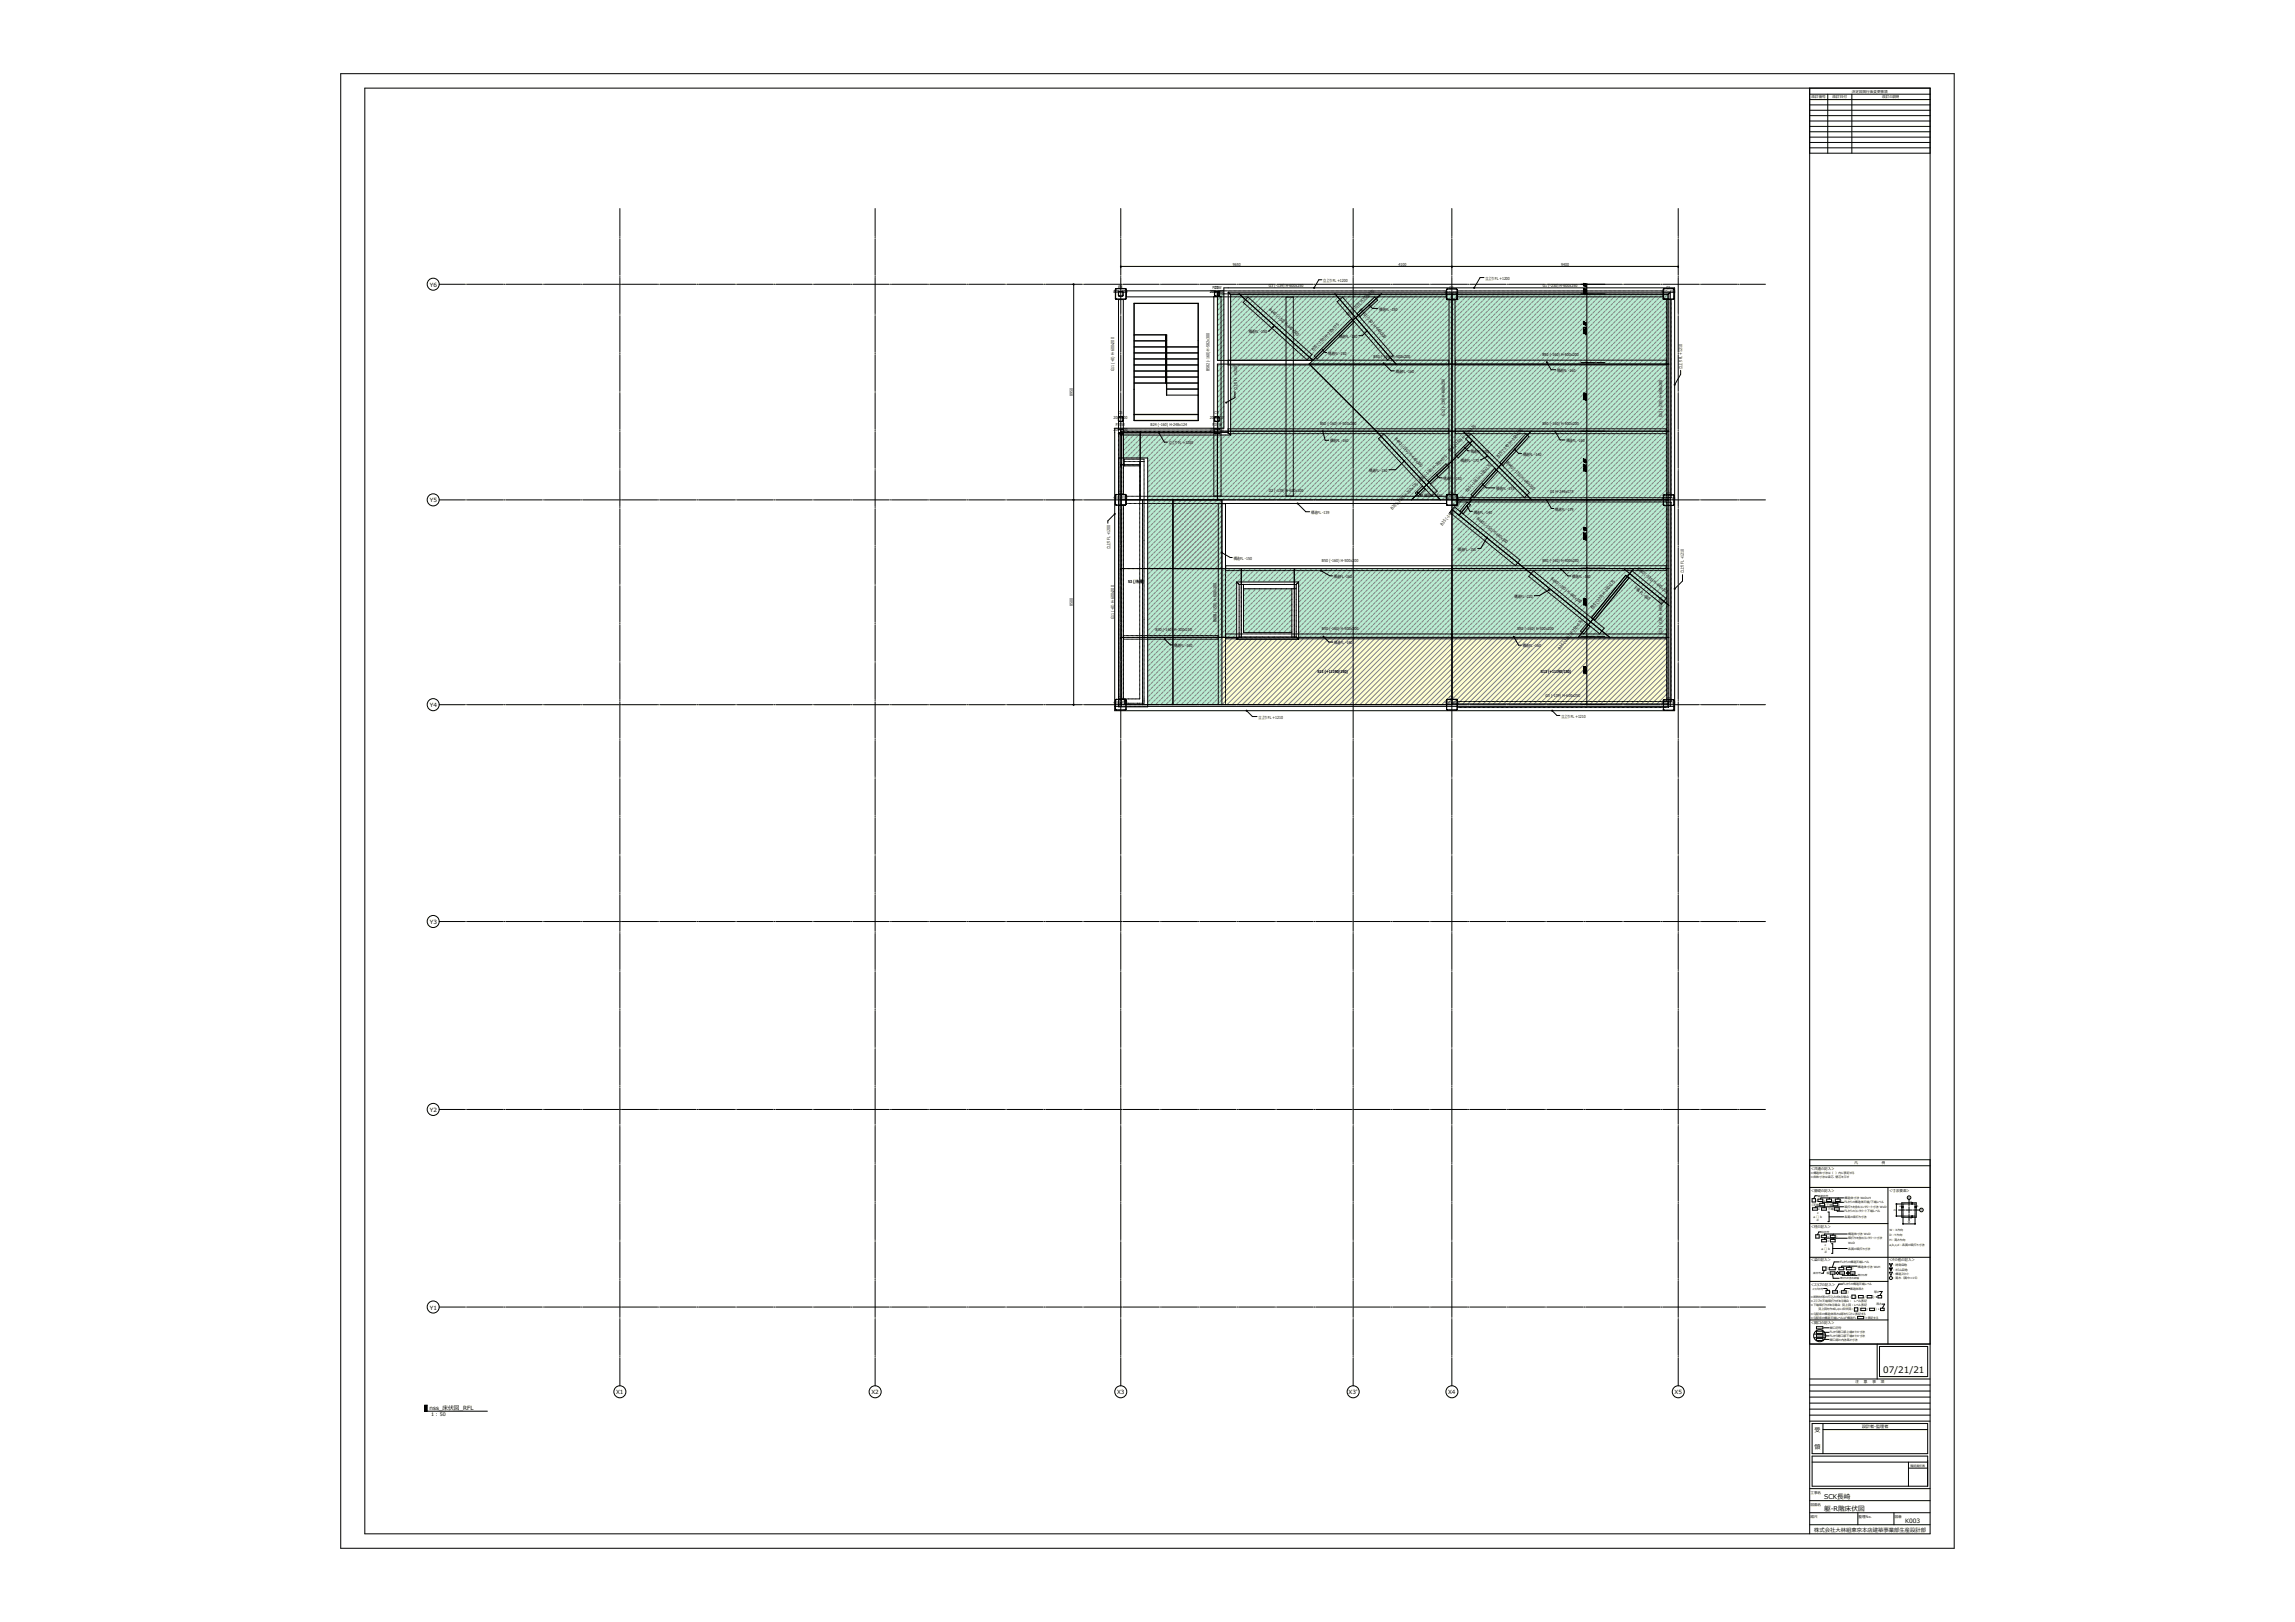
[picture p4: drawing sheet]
<svg xmlns="http://www.w3.org/2000/svg" width="841mm" height="594mm" viewBox="0 0 841 594" stroke-linecap="round" stroke-linejoin="round" font-family="sans-serif">
<defs><g id="words">
<text font-size="3.3" x="690.1" y="503">07/21/21</text>
<g font-size="2.4">
<text x="668.5" y="549.1">SCK⻑崎</text>
<text x="668.5" y="553.5">躯-R階床伏図</text>
</g>
<g font-size="2.2">
<text x="664.9" y="524.4">受</text>
<text x="664.9" y="530.8">領</text>
<text x="698.1" y="557.7">K003</text>
</g>
<g font-size="2.1">
<text x="157.6" y="105">Y6</text>
<text x="157.6" y="184">Y5</text>
<text x="157.6" y="259">Y4</text>
<text x="157.6" y="338.4">Y3</text>
<text x="157.6" y="407.3">Y2</text>
<text x="157.6" y="479.6">Y1</text>
<text x="225.8" y="510.5">X1</text>
<text x="319.3" y="510.5">X2</text>
<text x="409.3" y="510.5">X3</text>
<text x="494.2" y="510.5">X3'</text>
<text x="530.7" y="510.5">X4</text>
<text x="613.6" y="510.5">X5</text>
<text x="157.4" y="516.5">nss_床伏図_RFL</text>
</g>
<text font-size="2" x="664.8" y="561">株式会社⼤林組東京本店建築事業部⽣産設計部</text>
<text font-size="1.8" x="158" y="518.8">1 : 50</text>
<g font-size="1.7">
<text x="581.4" y="107.9" transform="rotate(-90 581.4 107.9)">3</text>
<text x="581.4" y="107.2" transform="rotate(-90 581.4 107.2)">9</text>
<text x="581.4" y="106.6" transform="rotate(-90 581.4 106.6)">8.</text>
<text x="581.4" y="105.2" transform="rotate(-90 581.4 105.2)">13</text>
<text x="581.4" y="122.6" transform="rotate(-90 581.4 122.6)">2851.87</text>
<text x="581.4" y="146.7" transform="rotate(-90 581.4 146.7)">2850</text>
<text x="581.4" y="172.9" transform="rotate(-90 581.4 172.9)">2847.87</text>
<text x="581.4" y="198" transform="rotate(-90 581.4 198)">2837.13</text>
<text x="581.4" y="222" transform="rotate(-90 581.4 222)">2830</text>
<text x="581.4" y="246.9" transform="rotate(-90 581.4 246.9)">2828</text>
</g>
<g font-size="1.5">
<text x="451.8" y="97.3">9650</text>
<text x="512.5" y="97.3">4100</text>
<text x="572.1" y="97.3">9400</text>
<text x="408.1" y="107.5">450x450</text>
<text x="408.1" y="107.4">200x200</text>
<text x="409.9" y="105.7">C1</text>
<text x="409.9" y="105.7">C5</text>
<text x="443.3" y="107.5">200x200</text>
<text x="444.4" y="105.7">P20W</text>
<text x="445.1" y="105.7">C5</text>
<text x="465" y="105">G3 (-139) H-600x250</text>
<text x="484.9" y="103.3">⽴上り FL +1200</text>
<text x="529.4" y="107.6">450x450</text>
<text x="531.2" y="105.8">C1</text>
<text x="544.3" y="102.4">⽴上り FL +1200</text>
<text x="565.4" y="105">G1 (-230) H-600x250</text>
<text x="608.9" y="107.5">450x450</text>
<text x="610.7" y="105.7">C1</text>
<text x="465" y="113.6" transform="rotate(42 465 113.6)">B440(-150) H-440x300</text>
<text x="498.1" y="113.5" transform="rotate(49 498.1 113.5)">B440(-150) H-440x300</text>
<text x="505.4" y="113.7">構造FL -150</text>
<text x="494" y="115.8" transform="rotate(-43 494 115.8)">B35(-150) H-350x175</text>
<text x="457.6" y="122.1">構造FL -150</text>
<text x="490.7" y="123.7">構造FL -150</text>
<text x="481.3" y="128.5" transform="rotate(-45 481.3 128.5)">B35 (-150) H-350x175</text>
<text x="486.7" y="129.9">構造FL -150</text>
<text x="503.4" y="131.3">B50 (-160) H-500x200</text>
<text x="565.2" y="130.3">B50 (-160) H-500x200</text>
<text x="408.3" y="136" transform="rotate(-90 408.3 136)">G11 (+0) H-600x200</text>
<text x="443.3" y="136" transform="rotate(-90 443.3 136)">B582 (-160) H-582x300</text>
<text x="511.5" y="136.6">構造FL -160</text>
<text x="570.6" y="136.2">構造FL -160</text>
<text x="616.4" y="135.1" transform="rotate(-90 616.4 135.1)">⽴上り FL +1210</text>
<text x="453.4" y="142.9" transform="rotate(-90 453.4 142.9)">⽴上り FL +1200</text>
<text x="393.2" y="145.1" transform="rotate(-90 393.2 145.1)">8950</text>
<text x="408.1" y="153.3">200x200</text>
<text x="409.9" y="151.6">C5</text>
<text x="421.7" y="156">B24 (-160) H-248x124</text>
<text x="443.3" y="153.3">200x200</text>
<text x="444.4" y="156">P20W</text>
<text x="445.1" y="151.6">C5</text>
<text x="483.7" y="155.5">B50 (-160) H-500x200</text>
<text x="529.4" y="152.2" transform="rotate(-90 529.4 152.2)">G12 (-139) H-600x250</text>
<text x="565.2" y="155.5">B50 (-160) H-500x200</text>
<text x="609.1" y="152.7" transform="rotate(-90 609.1 152.7)">G13 (-230) H-600x200</text>
<text x="408.1" y="157.9">200x200</text>
<text x="408.9" y="156.1">P20W</text>
<text x="443.5" y="157.8">200x200</text>
<text x="511" y="160.8" transform="rotate(47 511 160.8)">B440(-150)H-440x300</text>
<text x="574" y="161.9">構造FL -160</text>
<text x="428.3" y="162.7">⽴上り FL +1200</text>
<text x="487.4" y="162.1">構造FL -160</text>
<text x="531.5" y="165.6" transform="rotate(-45 531.5 165.6)">B35 (-150) H-350x175</text>
<text x="538.9" y="165.9">構造FL -150</text>
<text x="549.3" y="167.6" transform="rotate(-48 549.3 167.6)">B35(-140)H-350x175</text>
<text x="558.1" y="166.9">構造FL -140</text>
<text x="501.8" y="172.8">構造FL -150</text>
<text x="535.3" y="169.2">構造FL -170</text>
<text x="551.9" y="169.7" transform="rotate(45 551.9 169.7)">B440(-170) H-440x300</text>
<text x="520.6" y="176.4" transform="rotate(-43 520.6 176.4)">B35(-150) H-350x175</text>
<text x="529" y="175.8">構造FL -150</text>
<text x="548.3" y="179.5">構造FL -155</text>
<text x="408.1" y="182.9">450x450</text>
<text x="409.9" y="181.1">C1</text>
<text x="465" y="180.2">G2 (-139) H-600x300</text>
<text x="521.9" y="182.1">構造FL -150</text>
<text x="529.4" y="182.9">450x450</text>
<text x="531.2" y="181.1">C1</text>
<text x="537.7" y="180.4" transform="rotate(-48 537.7 180.4)">B35(-155)H-350x175</text>
<text x="568" y="180.7">G1 H-244x175</text>
<text x="608.9" y="183">450x450</text>
<text x="610.7" y="181.2">C1</text>
<text x="480.5" y="188.2">構造FL -139</text>
<text x="510.3" y="186.8" transform="rotate(-45 510.3 186.8)">B35 (-150) H-350x175</text>
<text x="540.1" y="188.1">構造FL -140</text>
<text x="541.1" y="190.2" transform="rotate(39 541.1 190.2)">B440(-150) H-440x300</text>
<text x="570" y="187">構造FL -179</text>
<text x="528.6" y="192.6" transform="rotate(-51 528.6 192.6)">B35(-140)H-350x175</text>
<text x="406.8" y="201.1" transform="rotate(-90 406.8 201.1)">⽴上り FL +1200</text>
<text x="534.3" y="201.7">構造FL -150</text>
<text x="452.1" y="205">構造FL -150</text>
<text x="484.4" y="205.7">B50 (-160) H-500x200</text>
<text x="565.2" y="205.7">B50 (-160) H-500x200</text>
<text x="599.9" y="208.5" transform="rotate(39 599.9 208.5)">B440(-220) H-440x300</text>
<text x="617.1" y="210" transform="rotate(-90 617.1 210)">⽴上り FL +1210</text>
<text x="413.4" y="213.7">S3 (/各種)</text>
<text x="488.8" y="211.7">構造FL -160</text>
<text x="568.2" y="212.2" transform="rotate(39 568.2 212.2)">B440(-220) H-440x300</text>
<text x="576.2" y="211.7">構造FL -160</text>
<text x="598.7" y="215.5" transform="rotate(39 598.7 215.5)">下端FL-660</text>
<text x="555" y="218.9">構造FL -220</text>
<text x="393.2" y="222.1" transform="rotate(-90 393.2 222.1)">8500</text>
<text x="408.3" y="226.8" transform="rotate(-90 408.3 226.8)">G11 (+0) H-600x200</text>
<text x="445.7" y="227.8" transform="rotate(-90 445.7 227.8)">B60B (-150) H-600x300</text>
<text x="583.6" y="223.2" transform="rotate(-51 583.6 223.2)">B35(-220)H-350x175</text>
<text x="423.4" y="231.2">B30 (-160) H-300x150</text>
<text x="484.4" y="230.7">B50 (-160) H-500x200</text>
<text x="556" y="230.7">B50 (-160) H-500x200</text>
<text x="609.1" y="232.2" transform="rotate(-90 609.1 232.2)">G13 (-230) H-600x200</text>
<text x="430.3" y="237">構造FL -160</text>
<text x="489" y="235.9">構造FL -160</text>
<text x="558" y="237.1">構造FL -160</text>
<text x="571.7" y="237.9" transform="rotate(-51 571.7 237.9)">B35(-220)H-350x175</text>
<text x="482.8" y="246.4">S13 (+11190/150)</text>
<text x="564.7" y="246.3">S13 (+11190/150)</text>
<text x="408.1" y="257.9">450x450</text>
<text x="409.9" y="256.2">C1</text>
<text x="529.4" y="257.9">450x450</text>
<text x="531.2" y="256.2">C1</text>
<text x="566.4" y="255.4">G3 (-139) H-600x250</text>
<text x="610.7" y="256.3">C1</text>
<text x="461.2" y="263.2">⽴上り FL +1210</text>
<text x="572.2" y="262.8">⽴上り FL +1210</text>
<text x="608.9" y="258">450x450</text>
<text x="682.3" y="523.1">設計者・監理者</text>
</g>
<g font-size="1.3">
<text x="678.7" y="34">決定図発⾏後変更事項</text>
<text x="663.8" y="36">改訂番号</text>
<text x="671.6" y="36">改訂日付</text>
<text x="689.8" y="36">改訂の説明</text>
<text x="663.4" y="428.5">＜共通の記入＞</text>
<text x="679.6" y="426.4">凡</text>
<text x="689.7" y="426.4">例</text>
<text x="663.4" y="436.7">＜基礎の記入＞</text>
<text x="692.1" y="436.7">＜寸法要素＞</text>
<text x="663.4" y="449.9">＜柱の記入＞</text>
<text x="663.4" y="462">＜梁の記入＞</text>
<text x="692.1" y="462">＜その他の記入＞</text>
<text x="663.4" y="470.8">＜スラブの記入＞</text>
<text x="663.4" y="484.9">＜開口の記入＞</text>
<text x="680" y="506.7">注</text>
<text x="683.1" y="506.7">意</text>
<text x="686.1" y="506.7">事</text>
<text x="689.2" y="506.7">項</text>
<text x="663.4" y="551.7">図面名</text>
<text x="663.4" y="547.3">工事名</text>
<text x="663.4" y="556.1">縮尺</text>
<text x="681.1" y="556.1">整理No.</text>
<text x="694.3" y="556.1">図番</text>
</g>
<g font-size="1.1">
<text x="663.4" y="430">◎構造体寸法は（ ）内に表記する</text>
<text x="663.4" y="431.5">◎斜体寸法は梁芯、壁芯を⽰す</text>
<text x="663.4" y="441.6">（天端</text>
<text x="665" y="440.1">（</text>
<text x="666.3" y="443.2">x</text>
<text x="668.3" y="440.1">x</text>
<text x="668.8" y="441.6">/下端</text>
<text x="669.9" y="443.2">下端</text>
<text x="671.6" y="440.1">x</text>
<text x="673.7" y="441.6">）</text>
<text x="674.5" y="440.1">）</text>
<text x="676" y="439.1">構造体寸法 WxDxH</text>
<text x="676" y="440.7">FLからの構造体天端/下端レベル</text>
<text x="676" y="442.4">増打ちを含むコンクリート寸法 WxD</text>
<text x="676" y="444">FLからのコンクリート下端レベル</text>
<text x="699.2" y="439.1">X</text>
<text x="703.8" y="443.7">Y</text>
<text x="664.6" y="446.1">a □ b</text>
<text x="665.8" y="447.4">d</text>
<text x="665.9" y="444.7">c</text>
<text x="676" y="446.2">各面の増打ち寸法</text>
<text x="666.3" y="453.3">（</text>
<text x="669.6" y="453.3">x</text>
<text x="669.7" y="454.9">x</text>
<text x="672.9" y="453.3">）</text>
<text x="677.3" y="452.4">構造体寸法 WxD</text>
<text x="677.3" y="453.9">増打ちを含むコンクリート寸法</text>
<text x="677.3" y="455.5">WxD</text>
<text x="692.4" y="451">W︓X方向</text>
<text x="692.4" y="452.8">D︓Y方向</text>
<text x="692.4" y="454.6">H︓高さ方向</text>
<text x="667.5" y="457.7">a □ b</text>
<text x="668.7" y="459">d</text>
<text x="668.8" y="456.3">c</text>
<text x="677.3" y="457.8">各面の増打ち寸法</text>
<text x="692.4" y="456.3">a,b,c,d︓各面の増打ち寸法</text>
<text x="669.5" y="465">(</text>
<text x="669.5" y="466.6">幅</text>
<text x="672.9" y="465">/</text>
<text x="674.4" y="462.7">FLからの構造天端レベル</text>
<text x="675.7" y="465">×</text>
<text x="678.7" y="465">)</text>
<text x="680.8" y="464.3">構造体寸法 WxH</text>
<text x="693.5" y="463.7">︓誘発目地</text>
<text x="693.5" y="465.3">︓カラム目地</text>
<text x="693.5" y="466.9">︓構造スリット</text>
<text x="670.7" y="473.5">(</text>
<text x="673.8" y="473.5">/</text>
<text x="675.3" y="470.8">FLからの構造天端レベル</text>
<text x="677" y="473.5">)</text>
<text x="677.9" y="472.4">構造体厚さ</text>
<text x="686.8" y="473.5">厚さ</text>
<text x="693.5" y="468.5">︓面⽊（面⼱=15）</text>
<text x="663.4" y="475.3">◎断熱材等の打込みがある場合︓</text>
<text x="663.4" y="476.8">◎スラブの天端増打ちがある場合︓ レベル表記</text>
<text x="663.4" y="478.4">◎下端増打ちがある場合 ⾒上図︓レベル表記</text>
<text x="666.4" y="479.9">⾒上図を作成しない床伏図︓</text>
<text x="680.1" y="475.3">(</text>
<text x="681.1" y="479.9">(</text>
<text x="683.3" y="475.3">/</text>
<text x="684.2" y="479.9">/</text>
<text x="686.4" y="475.3">) ★</text>
<text x="687.3" y="479.9">) +</text>
<text x="687.7" y="478.1">厚さ</text>
<text x="663.4" y="481.5">◎勾配床の構造体厚さは部材リストに表記する</text>
<text x="663.4" y="483">◎勾配床の構造天端レベルは&quot;構造FL</text>
<text x="683.3" y="483">&quot;と表記する</text>
<text x="670.5" y="488.3">FLから開口部上端までの寸法</text>
<text x="670.5" y="489.8">FLから開口部下端までの寸法</text>
<text x="670.5" y="491">開口部の内法高さ寸法</text>
<text x="670.5" y="486.7">開口符号</text>
<text x="700.1" y="537.2">確認責任者</text>
</g>
<g font-size=".9">
<text x="666.2" y="438.3">基礎符号</text>
<text x="694.8" y="443.6" transform="rotate(-90 694.8 443.6)">D</text>
<text x="696.1" y="442">a</text>
<text x="700.6" y="440.3" transform="rotate(-90 700.6 440.3)">c</text>
<text x="702.5" y="442">b</text>
<text x="699.2" y="448.1">W</text>
<text x="700.6" y="446.6" transform="rotate(-90 700.6 446.6)">d</text>
<text x="667.6" y="451.6">柱符号</text>
<text x="664.5" y="466.7">梁符号</text>
<text x="680.8" y="467.5">増打ち厚</text>
<text x="664.2" y="472.4">スラブ符号</text>
<text x="674.4" y="468.6">増打ちを含む梁幅</text>
</g>
</g></defs>
<g fill="#ffffd2">
<path d="M532.1 233.4h79.1v24.4h-79.1z"/>
<path d="M447.8 233.4h84.3v24.7h-84.3z"/>
</g>
<g fill="#b9ecd2">
<path d="M429.8 233.4h18v24.7h-18z"/>
<path d="M420.6 233.4h9.2v24.7h-9.2z"/>
<path d="M420.6 208.3h9.2v25.1h-9.2z"/>
<path d="M429.8 208.3h18v25.1h-18z"/>
<path d="M420.6 183.1h9.2v25.2h-9.2z"/>
<path d="M429.8 183.1h18v25.2h-18z"/>
<path d="M447.8 208.3h7.1v25.1h-7.1z"/>
<path d="M454.9 208.3h19.4v23.4h-19.4z"/>
<path d="M474.3 208.3h57.8v25.1h-57.8z"/>
<path d="M411.6 159.3h6.2v8.4h-6.2z"/>
<path d="M417.8 159.3h28.3v23.8h-28.3z"/>
<path d="M446.1 157.9h76.6v25.2h-76.6z"/>
<path d="M517.3 177.6h10.5v5.5h-10.5z"/>
<path d="M522.7 168.9h9.4v14.2h-9.4z"/>
<path d="M504.4 157.9h27.7v19.7h-27.7z"/>
<path d="M532.1 208.3h50.8v25.1h-50.8z"/>
<path d="M558.9 208.3h39.8v19.5h-39.8z"/>
<path d="M578.4 227.8h11.5v5.6h-11.5z"/>
<path d="M582.9 210.1h28.3v23.3h-28.3z"/>
<path d="M595 208.3h16.2v13.1h-16.2z"/>
<path d="M532.1 186.6h26.7v21.7h-26.7z"/>
<path d="M532.1 183.1h7.2v5.6h-7.2z"/>
<path d="M534.7 183.1h76.5v25.2h-76.5z"/>
<path d="M549.3 157.9h61.9v25.2h-61.9z"/>
<path d="M538.4 171h22.9v12.1h-22.9z"/>
<path d="M532.1 161.4h17.2v21.7h-17.2z"/>
<path d="M532.1 157.9h7.5v10.9h-7.5z"/>
<path d="M536.2 157.9h24.9v13.1h-24.9z"/>
<path d="M532.1 133.3h79.1v24.6h-79.1z"/>
<path d="M532.1 107.9h79.1v25.4h-79.1z"/>
<path d="M496.8 107.9h35.3v25.4h-35.3z"/>
<path d="M489.5 107.9h16.3v8.4h-16.3z"/>
<path d="M479.7 116.3h31.9v17h-31.9z"/>
<path d="M454.4 107.9h42.4v24.1h-42.4z"/>
<path d="M446.1 107.6h35v24.4h-35z"/>
<path d="M446.1 133.3h58.3v24.6h-58.3z"/>
<path d="M479.8 133.3h52.3v24.6h-52.3z"/>
</g>
<g fill="none" stroke="#808080" stroke-width=".37">
<path d="M446.6 107.6l-.4 .5M446.8 116.8l-.6 .6M446.8 109.3l-.6 .6M446.8 111.2l-.6 .6M446.8 113.1l-.6 .6M446.8 114.9l-.6 .6M446.8 118.7l-.6 .6M447.7 115.9l-.6 .6M447.7 119.6l-.6 .6M447.7 108.4l-.6 .6M447.7 110.3l-.6 .6M447.7 112.1l-.6 .7"/>
<path d="M447.7 114l-.6 .6M447.7 117.7l-.6 .7M448.5 115.1l-.4 .4M448.5 117l-.4 .4M448.5 118.9l-.4 .4M448.5 107.6l-.4 .5M448.5 109.5l-.4 .4M448.5 111.4l-.4 .4M448.5 113.2l-.4 .5M451.5 119.6l-.5 .5M451.5 112.1l-.5 .5M451.5 115.9l-.5 .5"/>
<path d="M451.5 108.4l-.5 .5M451.5 110.3l-.5 .5M451.5 114l-.5 .5M451.5 117.7l-.5 .6M452 107.9l-.2 .2M452.4 118.7l-.6 .6M452.4 111.2l-.6 .6M452.4 114.9l-.6 .6M452.4 109.3l-.6 .6M452.4 113.1l-.6 .6M452.4 116.8l-.6 .6M453.3 119.6l-.6 .6"/>
<path d="M453.3 110.3l-.6 .6M453.3 112.1l-.6 .7M453.3 115.9l-.6 .6M453.3 108.4l-.6 .6M453.3 114l-.6 .6M453.3 117.7l-.6 .7M453.8 107.9l-.1 .2M454.3 116.8l-.6 .6M454.3 109.3l-.6 .6M454.3 113.1l-.6 .6M454.3 111.2l-.6 .6M454.3 114.9l-.6 .6"/>
<path d="M454.3 118.7l-.6 .6M455.2 117.7l-.6 .7M455.2 108.4l-.6 .6M455.2 112.1l-.6 .7M455.2 114l-.6 .6M455.2 110.3l-.6 .6M455.2 115.9l-.6 .6M455.2 119.6l-.6 .6M455.7 107.9l-.2 .2M456.2 114.9l-.7 .6M456.2 118.7l-.7 .6M456.2 109.3l-.7 .6"/>
<path d="M456.2 111.2l-.7 .6M456.2 113.1l-.7 .6M456.2 116.8l-.7 .6M457.1 115.9l-.6 .6M457.1 119.6l-.6 .6M457.1 108.4l-.6 .6M457.1 110.3l-.6 .6M457.1 112.1l-.6 .7M457.1 114l-.6 .6M457.1 117.7l-.6 .7M457.6 107.9l-.2 .2M458 113.1l-.6 .6"/>
<path d="M458 116.8l-.6 .6M458 109.3l-.6 .6M458 111.2l-.6 .6M458 114.9l-.6 .6M458 118.7l-.6 .6M459 112.1l-.7 .7M459 114l-.7 .6M459 117.7l-.7 .7M459 108.4l-.7 .6M459 110.3l-.7 .6M459 115.9l-.7 .6M459 119.6l-.7 .6"/>
<path d="M459.4 107.9l-.1 .2M459.9 111.2l-.6 .6M459.9 114.9l-.6 .6M459.9 118.7l-.6 .6M459.9 109.3l-.6 .6M459.9 113.1l-.6 .6M459.9 116.8l-.6 .6M460.8 110.3l-.6 .6M460.8 115.9l-.6 .6M460.8 119.6l-.6 .6M460.8 108.4l-.6 .6M460.8 112.1l-.6 .7"/>
<path d="M460.8 114l-.6 .6M460.8 117.7l-.6 .7M461.3 107.9l-.1 .2M461.8 111.2l-.6 .6M461.8 114.9l-.6 .6M461.8 118.7l-.6 .6M461.8 109.3l-.6 .6M461.8 113.1l-.6 .6M461.8 116.8l-.6 .6M462.7 108.4l-.6 .6M462.7 112.1l-.6 .7M462.7 114l-.6 .6"/>
<path d="M462.7 117.7l-.6 .7M462.7 110.3l-.6 .6M462.7 115.9l-.6 .6M462.7 119.6l-.6 .6M463.2 107.9l-.2 .2M463.7 109.3l-.7 .6M463.7 113.1l-.7 .6M463.7 116.8l-.7 .6M463.7 111.2l-.7 .6M463.7 114.9l-.7 .6M463.7 118.7l-.7 .6M464.6 110.3l-.6 .6"/>
<path d="M464.6 115.9l-.6 .6M464.6 108.4l-.6 .6M464.6 112.1l-.6 .7M464.6 114l-.6 .6M464.6 119.6l-.6 .6M464.6 117.7l-.6 .7M465.1 107.9l-.2 .2M465.5 111.2l-.6 .6M465.5 114.9l-.6 .6M465.5 116.8l-.6 .6M465.5 109.3l-.6 .6M465.5 113.1l-.6 .6"/>
<path d="M465.5 118.7l-.6 .6M466.5 108.4l-.7 .6M466.5 112.1l-.7 .7M466.5 114l-.7 .6M466.5 110.3l-.7 .6M466.5 115.9l-.7 .6M466.5 117.7l-.7 .7M466.5 119.6l-.7 .6M466.9 107.9l-.1 .2M467.4 109.3l-.6 .6M467.4 113.1l-.6 .6M467.4 118.7l-.6 .6"/>
<path d="M467.4 111.2l-.6 .6M467.4 114.9l-.6 .6M467.4 116.8l-.6 .6M468.3 110.3l-.6 .6M468.3 108.4l-.6 .6M468.3 119.6l-.6 .6M468.3 112.1l-.6 .7M468.3 114l-.6 .6M468.3 115.9l-.6 .6M468.3 117.7l-.6 .7M468.8 107.9l-.1 .2M469.3 111.2l-.6 .6"/>
<path d="M469.3 118.7l-.6 .6M469.3 109.3l-.6 .6M469.3 113.1l-.6 .6M469.3 114.9l-.6 .6M469.3 116.8l-.6 .6M470.2 110.3l-.6 .6M470.2 115.9l-.6 .6M470.2 119.6l-.6 .6M470.2 108.4l-.6 .6M470.2 112.1l-.6 .7M470.2 114l-.6 .6M470.2 117.7l-.6 .7"/>
<path d="M470.7 107.9l-.2 .2M471.1 109.3l-.6 .6M471.1 116.8l-.6 .6M471.1 111.2l-.6 .6M471.1 113.1l-.6 .6M471.1 114.9l-.6 .6M471.1 118.7l-.6 .6M472.1 108.4l-.7 .6M472.1 114l-.7 .6M472.1 117.7l-.7 .7M472.1 110.3l-.7 .6M472.1 112.1l-.7 .7"/>
<path d="M472.1 115.9l-.7 .6M472.1 119.6l-.7 .6M472.5 107.9l-.1 .2M473 114.9l-.6 .6M473 118.7l-.6 .6M473 109.3l-.6 .6M473 111.2l-.6 .6M473 113.1l-.6 .6M473 116.8l-.6 .6M473.9 115.9l-.6 .6M473.9 119.6l-.6 .6M473.9 108.4l-.6 .6"/>
<path d="M473.9 110.3l-.6 .6M473.9 112.1l-.6 .7M473.9 114l-.6 .6M473.9 117.7l-.6 .7M474.4 107.9l-.1 .2M474.9 113.1l-.6 .6M474.9 116.8l-.6 .6M474.9 109.3l-.6 .6M474.9 111.2l-.6 .6M474.9 114.9l-.6 .6M474.9 118.7l-.6 .6M475.8 112.1l-.6 .7"/>
<path d="M475.8 114l-.6 .6M475.8 117.7l-.6 .7M475.8 108.4l-.6 .6M475.8 110.3l-.6 .6M475.8 115.9l-.6 .6M475.8 119.6l-.6 .6M476.3 107.9l-.2 .2M476.8 111.2l-.7 .6M476.8 114.9l-.7 .6M476.8 118.7l-.7 .6M476.8 116.8l-.7 .6M476.8 109.3l-.7 .6"/>
<path d="M476.8 113.1l-.7 .6M477.7 110.3l-.6 .6M477.7 114l-.6 .6M477.7 115.9l-.6 .6M477.7 119.6l-.6 .6M477.7 117.7l-.6 .7M477.7 108.4l-.6 .6M477.7 112.1l-.6 .7M478.2 107.9l-.2 .2M478.6 111.2l-.6 .6M478.6 109.3l-.6 .6M478.6 113.1l-.6 .6"/>
<path d="M478.6 114.9l-.6 .6M478.6 118.7l-.6 .6M478.6 116.8l-.6 .6M479.6 108.4l-.7 .6M479.6 112.1l-.7 .7M479.6 114l-.7 .6M479.6 117.7l-.7 .7M479.6 110.3l-.7 .6M479.6 115.9l-.7 .6M479.6 119.6l-.7 .6M480 107.9l-.1 .2M480.5 109.3l-.6 .6"/>
<path d="M480.5 113.1l-.6 .6M480.5 116.8l-.6 .6M480.5 111.2l-.6 .6M480.5 114.9l-.6 .6M480.5 118.7l-.6 .6M481.4 110.3l-.6 .6M481.4 108.4l-.6 .6M481.4 112.1l-.6 .7M481.4 115.9l-.6 .6M481.4 119.6l-.6 .6M481.4 114l-.6 .6M481.4 117.7l-.6 .7"/>
<path d="M481.9 107.9l-.1 .2M482.4 111.2l-.6 .6M482.4 109.3l-.6 .6M482.4 114.9l-.6 .6M482.4 118.7l-.6 .6M482.4 113.1l-.6 .6M482.4 116.8l-.6 .6M483.3 108.4l-.6 .6M483.3 110.3l-.6 .6M483.3 112.1l-.6 .7M483.3 114l-.6 .6M483.3 117.7l-.6 .7"/>
<path d="M483.3 115.9l-.6 .6M483.3 119.6l-.6 .6M483.8 107.9l-.2 .2M484.3 109.3l-.7 .6M484.3 111.2l-.7 .6M484.3 113.1l-.7 .6M484.3 116.8l-.7 .6M484.3 114.9l-.7 .6M484.3 118.7l-.7 .6M485.2 110.3l-.6 .6M485.2 108.4l-.6 .6M485.2 112.1l-.6 .7"/>
<path d="M485.2 115.9l-.6 .6M485.2 119.6l-.6 .6M485.2 114l-.6 .6M485.2 117.7l-.6 .7M485.6 107.9l-.1 .2M486.1 111.2l-.6 .6M486.1 114.9l-.6 .6M486.1 118.7l-.6 .6M486.1 109.3l-.6 .6M486.1 113.1l-.6 .6M486.1 116.8l-.6 .6M487 119.6l-.6 .6"/>
<path d="M487 110.3l-.6 .6M487 115.9l-.6 .6M487 114l-.6 .6M487 108.4l-.6 .6M487 112.1l-.6 .7M487 117.7l-.6 .7M487.5 107.9l-.1 .2M488 109.3l-.6 .6M488 111.2l-.6 .6M488 118.7l-.6 .6M488 113.1l-.6 .6M488 116.8l-.6 .6"/>
<path d="M488 114.9l-.6 .6M488.9 117.7l-.6 .7M488.9 108.4l-.6 .6M488.9 110.3l-.6 .6M488.9 114l-.6 .6M488.9 115.9l-.6 .6M488.9 119.6l-.6 .6M488.9 112.1l-.6 .7M489.4 107.9l-.2 .2M489.9 118.7l-.7 .6M489.9 113.1l-.7 .6M489.9 116.8l-.7 .6"/>
<path d="M489.9 111.2l-.7 .6M489.9 114.9l-.7 .6M489.9 109.3l-.7 .6M490.8 115.9l-.6 .6M490.8 119.6l-.6 .6M490.8 108.4l-.6 .6M490.8 112.1l-.6 .7M490.8 114l-.6 .6M490.8 117.7l-.6 .7M490.8 110.3l-.6 .6M491.3 107.9l-.2 .2M491.7 116.8l-.6 .6"/>
<path d="M491.7 111.2l-.6 .6M491.7 114.9l-.6 .6M491.7 118.7l-.6 .6M491.7 109.3l-.6 .6M491.7 113.1l-.6 .6M492.7 114l-.7 .6M492.7 117.7l-.7 .7M492.7 115.9l-.7 .6M492.7 119.6l-.7 .6M492.7 108.4l-.7 .6M492.7 110.3l-.7 .6M492.7 112.1l-.7 .7"/>
<path d="M493.1 107.9l-.1 .2M493.6 114.9l-.6 .6M493.6 118.7l-.6 .6M493.6 113.1l-.6 .6M493.6 116.8l-.6 .6M493.6 109.3l-.6 .6M493.6 111.2l-.6 .6M494.5 115.9l-.6 .6M494.5 119.6l-.6 .6M494.5 112.1l-.6 .7M494.5 108.4l-.6 .6M494.5 110.3l-.6 .6"/>
<path d="M494.5 114l-.6 .6M494.5 117.7l-.6 .7M495 107.9l-.1 .2M495.5 111.2l-.6 .6M495.5 114.9l-.6 .6M495.5 118.7l-.6 .6M495.5 109.3l-.6 .6M495.5 113.1l-.6 .6M495.5 116.8l-.6 .6M496.4 112.1l-.6 .7M496.4 114l-.6 .6M496.4 115.9l-.6 .6"/>
<path d="M496.4 117.7l-.6 .7M496.4 110.3l-.6 .6M496.4 119.6l-.6 .6M496.4 108.4l-.6 .6M496.9 107.9l-.2 .2M497.4 109.3l-.7 .6M497.4 113.1l-.7 .6M497.4 116.8l-.7 .6M497.4 111.2l-.7 .6M497.4 114.9l-.7 .6M497.4 118.7l-.7 .6M498.3 110.3l-.6 .6"/>
<path d="M498.3 115.9l-.6 .6M498.3 117.7l-.6 .7M498.3 108.4l-.6 .6M498.3 112.1l-.6 .7M498.3 119.6l-.6 .6M498.3 114l-.6 .6M498.8 107.9l-.2 .2M499.2 111.2l-.6 .6M499.2 114.9l-.6 .6M499.2 109.3l-.6 .6M499.2 118.7l-.6 .6M499.2 116.8l-.6 .6"/>
<path d="M499.2 113.1l-.6 .6M500.2 108.4l-.7 .6M500.2 112.1l-.7 .7M500.2 114l-.7 .6M500.2 119.6l-.7 .6M500.2 110.3l-.7 .6M500.2 117.7l-.7 .7M500.2 115.9l-.7 .6M500.6 107.9l-.1 .2M501.1 109.3l-.6 .6M501.1 113.1l-.6 .6M501.1 111.2l-.6 .6"/>
<path d="M501.1 116.8l-.6 .6M501.1 114.9l-.6 .6M501.1 118.7l-.6 .6M502 110.3l-.6 .6M502 112.1l-.6 .7M502 115.9l-.6 .6M502 108.4l-.6 .6M502 114l-.6 .6M502 117.7l-.6 .7M502 119.6l-.6 .6M502.5 107.9l-.2 .2M503 111.2l-.7 .6"/>
<path d="M503 114.9l-.7 .6M503 113.1l-.7 .6M503 116.8l-.7 .6M503 118.7l-.7 .6M503 109.3l-.7 .6M503.9 110.3l-.6 .6M503.9 115.9l-.6 .6M503.9 119.6l-.6 .6M503.9 117.7l-.6 .7M503.9 114l-.6 .6M503.9 112.1l-.6 .7M503.9 108.4l-.6 .6"/>
<path d="M504.4 107.9l-.2 .2M504.8 109.3l-.6 .6M504.8 111.2l-.6 .6M504.8 113.1l-.6 .6M504.8 118.7l-.6 .6M504.8 114.9l-.6 .6M504.8 116.8l-.6 .6M505.8 108.4l-.7 .6M505.8 114l-.7 .6M505.8 117.7l-.7 .7M505.8 110.3l-.7 .6M505.8 112.1l-.7 .7"/>
<path d="M505.8 115.9l-.7 .6M505.8 119.6l-.7 .6M506.2 107.9l-.1 .2M506.7 111.2l-.6 .6M506.7 109.3l-.6 .6M506.7 113.1l-.6 .6M506.7 116.8l-.6 .6M506.7 114.9l-.6 .6M506.7 118.7l-.6 .6M507.6 115.9l-.6 .6M507.6 119.6l-.6 .6M507.6 110.3l-.6 .6"/>
<path d="M507.6 108.4l-.6 .6M507.6 112.1l-.6 .7M507.6 114l-.6 .6M507.6 117.7l-.6 .7M508.1 107.9l-.1 .2M508.6 109.3l-.6 .6M508.6 111.2l-.6 .6M508.6 114.9l-.6 .6M508.6 118.7l-.6 .6M508.6 113.1l-.6 .6M508.6 116.8l-.6 .6M509.5 114l-.6 .6"/>
<path d="M509.5 117.7l-.6 .7M509.5 108.4l-.6 .6M509.5 115.9l-.6 .6M509.5 119.6l-.6 .6M509.5 110.3l-.6 .6M509.5 112.1l-.6 .7M510 107.9l-.2 .2M510.5 109.3l-.7 .6M510.5 113.1l-.7 .6M510.5 116.8l-.7 .6M510.5 111.2l-.7 .6M510.5 114.9l-.7 .6"/>
<path d="M510.5 118.7l-.7 .6M511.4 119.6l-.6 .6M511.4 115.9l-.6 .6M511.4 108.4l-.6 .6M511.4 112.1l-.6 .7M511.4 110.3l-.6 .6M511.4 114l-.6 .6M511.4 117.7l-.6 .7M511.9 107.9l-.2 .2M512.3 118.7l-.6 .6M512.3 111.2l-.6 .6M512.3 114.9l-.6 .6"/>
<path d="M512.3 109.3l-.6 .6M512.3 113.1l-.6 .6M512.3 116.8l-.6 .6M513.3 117.7l-.7 .7M513.3 114l-.7 .6M513.3 110.3l-.7 .6M513.3 108.4l-.7 .6M513.3 112.1l-.7 .7M513.3 115.9l-.7 .6M513.3 119.6l-.7 .6M513.7 107.9l-.1 .2M514.2 116.8l-.6 .6"/>
<path d="M514.2 109.3l-.6 .6M514.2 113.1l-.6 .6M514.2 111.2l-.6 .6M514.2 114.9l-.6 .6M514.2 118.7l-.6 .6M515.1 115.9l-.6 .6M515.1 119.6l-.6 .6M515.1 108.4l-.6 .6M515.1 112.1l-.6 .7M515.1 117.7l-.6 .7M515.1 110.3l-.6 .6M515.1 114l-.6 .6"/>
<path d="M515.6 107.9l-.1 .2M516.1 114.9l-.6 .6M516.1 111.2l-.6 .6M516.1 118.7l-.6 .6M516.1 109.3l-.6 .6M516.1 116.8l-.6 .6M516.1 113.1l-.6 .6M517 112.1l-.6 .7M517 114l-.6 .6M517 117.7l-.6 .7M517 110.3l-.6 .6M517 119.6l-.6 .6"/>
<path d="M517 108.4l-.6 .6M517 115.9l-.6 .6M517.5 107.9l-.2 .2M517.9 113.1l-.6 .6M517.9 109.3l-.6 .6M517.9 116.8l-.6 .6M517.9 111.2l-.6 .6M517.9 114.9l-.6 .6M517.9 118.7l-.6 .6M518.9 112.1l-.7 .7M518.9 114l-.7 .6M518.9 117.7l-.7 .7"/>
<path d="M518.9 108.4l-.7 .6M518.9 115.9l-.7 .6M518.9 119.6l-.7 .6M518.9 110.3l-.7 .6M519.3 107.9l-.1 .2M519.8 111.2l-.6 .6M519.8 114.9l-.6 .6M519.8 116.8l-.6 .6M519.8 118.7l-.6 .6M519.8 109.3l-.6 .6M519.8 113.1l-.6 .6M520.7 110.3l-.6 .6"/>
<path d="M520.7 115.9l-.6 .6M520.7 119.6l-.6 .6M520.7 114l-.6 .6M520.7 117.7l-.6 .7M520.7 108.4l-.6 .6M520.7 112.1l-.6 .7M521.2 107.9l-.1 .2M521.7 109.3l-.6 .6M521.7 113.1l-.6 .6M521.7 114.9l-.6 .6M521.7 118.7l-.6 .6M521.7 116.8l-.6 .6"/>
<path d="M521.7 111.2l-.6 .6M522.6 108.4l-.6 .6M522.6 114l-.6 .6M522.6 117.7l-.6 .7M522.6 112.1l-.6 .7M522.6 115.9l-.6 .6M522.6 119.6l-.6 .6M522.6 110.3l-.6 .6M523.1 107.9l-.2 .2M523.6 111.2l-.7 .6M523.6 113.1l-.7 .6M523.6 114.9l-.7 .6"/>
<path d="M523.6 116.8l-.7 .6M523.6 109.3l-.7 .6M523.6 118.7l-.7 .6M524.5 115.9l-.6 .6M524.5 119.6l-.6 .6M524.5 110.3l-.6 .6M524.5 112.1l-.6 .7M524.5 114l-.6 .6M524.5 117.7l-.6 .7M524.5 108.4l-.6 .6M525 107.9l-.2 .2M525.4 109.3l-.6 .6"/>
<path d="M525.4 111.2l-.6 .6M525.4 114.9l-.6 .6M525.4 113.1l-.6 .6M525.4 118.7l-.6 .6M525.4 116.8l-.6 .6M526.4 114l-.7 .6M526.4 117.7l-.7 .7M526.4 108.4l-.7 .6M526.4 112.1l-.7 .7M526.4 115.9l-.7 .6M526.4 119.6l-.7 .6M526.4 110.3l-.7 .6"/>
<path d="M526.8 107.9l-.1 .2M527.3 109.3l-.6 .6M527.3 113.1l-.6 .6M527.3 116.8l-.6 .6M527.3 111.2l-.6 .6M527.3 114.9l-.6 .6M527.3 118.7l-.6 .6M528.2 115.9l-.6 .6M528.2 119.6l-.6 .6M528.2 110.3l-.6 .6M528.2 108.4l-.6 .6M528.2 112.1l-.6 .7"/>
<path d="M528.2 114l-.6 .6M528.2 117.7l-.6 .7M528.7 107.9l-.1 .2M529.2 111.2l-.6 .6M529.2 114.9l-.6 .6M529.2 118.7l-.6 .6M529.2 109.3l-.6 .6M529.2 113.1l-.6 .6M529.2 116.8l-.6 .6M530.1 108.4l-.6 .6M530.1 114l-.6 .6M530.1 117.7l-.6 .7"/>
<path d="M530.1 110.3l-.6 .6M530.1 112.1l-.6 .7M530.1 115.9l-.6 .6M530.1 119.6l-.6 .6M530.6 107.9l-.2 .2M530.6 109.7l-.2 .2M531.1 109.3l-.4 .3M531.1 113.1l-.7 .6M531.1 116.8l-.7 .6M531.1 111.2l-.7 .6M531.1 114.9l-.7 .6M531.1 118.7l-.7 .6"/>
<path d="M532 115.9l-.6 .6M532 119.6l-.6 .6M532 108.4l-.6 .6M532 112.1l-.6 .7M532 117.7l-.6 .7M532 110.3l-.6 .6M532 114l-.6 .6M532.4 107.9l-.1 .2M532.5 109.7l-.2 .2M532.9 109.3l-.3 .3M532.9 111.2l-.6 .6M532.9 114.9l-.6 .6"/>
<path d="M532.9 113.1l-.6 .6M532.9 118.7l-.6 .6M532.9 116.8l-.6 .6M533.8 110.3l-.6 .6M533.8 115.9l-.6 .6M533.8 112.1l-.6 .7M533.8 119.6l-.6 .6M533.8 108.4l-.6 .6M533.8 114l-.6 .6M533.8 117.7l-.6 .7M534.3 107.9l-.1 .2M534.8 109.3l-.6 .6"/>
<path d="M534.8 113.1l-.6 .6M534.8 116.8l-.6 .6M534.8 111.2l-.6 .6M534.8 114.9l-.6 .6M534.8 118.7l-.6 .6M535.7 108.4l-.6 .6M535.7 112.1l-.6 .7M535.7 114l-.6 .6M535.7 117.7l-.6 .7M535.7 115.9l-.6 .6M535.7 119.6l-.6 .6M535.7 110.3l-.6 .6"/>
<path d="M536.2 107.9l-.2 .2M536.7 116.8l-.7 .6M536.7 111.2l-.7 .6M536.7 109.3l-.7 .6M536.7 113.1l-.7 .6M536.7 114.9l-.7 .6M536.7 118.7l-.7 .6M537.6 119.6l-.6 .6M537.6 117.7l-.6 .7M537.6 110.3l-.6 .6M537.6 108.4l-.6 .6M537.6 115.9l-.6 .6"/>
<path d="M537.6 112.1l-.6 .7M537.6 114l-.6 .6M538.1 107.9l-.2 .2M538.5 109.3l-.6 .6M538.5 113.1l-.6 .6M538.5 114.9l-.6 .6M538.5 116.8l-.6 .6M538.5 118.7l-.6 .6M538.5 111.2l-.6 .6M539.5 117.7l-.7 .7M539.5 108.4l-.7 .6M539.5 114l-.7 .6"/>
<path d="M539.5 112.1l-.7 .7M539.5 115.9l-.7 .6M539.5 119.6l-.7 .6M539.5 110.3l-.7 .6M539.9 107.9l-.1 .2M540.4 109.3l-.6 .6M540.4 113.1l-.6 .6M540.4 111.2l-.6 .6M540.4 114.9l-.6 .6M540.4 116.8l-.6 .6M540.4 118.7l-.6 .6M541.3 115.9l-.6 .6"/>
<path d="M541.3 119.6l-.6 .6M541.3 117.7l-.6 .7M541.3 108.4l-.6 .6M541.3 114l-.6 .6M541.3 110.3l-.6 .6M541.3 112.1l-.6 .7M541.8 107.9l-.1 .2M542.3 114.9l-.6 .6M542.3 118.7l-.6 .6M542.3 116.8l-.6 .6M542.3 111.2l-.6 .6M542.3 109.3l-.6 .6"/>
<path d="M542.3 113.1l-.6 .6M543.2 114l-.6 .6M543.2 117.7l-.6 .7M543.2 110.3l-.6 .6M543.2 115.9l-.6 .6M543.2 108.4l-.6 .6M543.2 112.1l-.6 .7M543.2 119.6l-.6 .6M543.7 107.9l-.2 .2M544.2 113.1l-.7 .6M544.2 118.7l-.7 .6M544.2 116.8l-.7 .6"/>
<path d="M544.2 109.3l-.7 .6M544.2 114.9l-.7 .6M544.2 111.2l-.7 .6M545.1 119.6l-.6 .6M545.1 115.9l-.6 .6M545.1 114l-.6 .6M545.1 117.7l-.6 .7M545.1 110.3l-.6 .6M545.1 108.4l-.6 .6M545.1 112.1l-.6 .7M545.5 107.9l-.1 .2M546 118.7l-.6 .6"/>
<path d="M546 111.2l-.6 .6M546 114.9l-.6 .6M546 109.3l-.6 .6M546 113.1l-.6 .6M546 116.8l-.6 .6M547 117.7l-.7 .7M547 115.9l-.7 .6M547 114l-.7 .6M547 119.6l-.7 .6M547 110.3l-.7 .6M547 108.4l-.7 .6M547 112.1l-.7 .7"/>
<path d="M547.4 107.9l-.1 .2M547.9 116.8l-.6 .6M547.9 109.3l-.6 .6M547.9 113.1l-.6 .6M547.9 118.7l-.6 .6M547.9 111.2l-.6 .6M547.9 114.9l-.6 .6M548.8 115.9l-.6 .6M548.8 119.6l-.6 .6M548.8 117.7l-.6 .7M548.8 114l-.6 .6M548.8 108.4l-.6 .6"/>
<path d="M548.8 110.3l-.6 .6M548.8 112.1l-.6 .7M549.3 107.9l-.2 .2M549.8 114.9l-.7 .6M549.8 118.7l-.7 .6M549.8 116.8l-.7 .6M549.8 111.2l-.7 .6M549.8 109.3l-.7 .6M549.8 113.1l-.7 .6M550.7 115.9l-.6 .6M550.7 119.6l-.6 .6M550.7 110.3l-.6 .6"/>
<path d="M550.7 108.4l-.6 .6M550.7 112.1l-.6 .7M550.7 117.7l-.6 .7M550.7 114l-.6 .6M551.2 107.9l-.2 .2M551.6 113.1l-.6 .6M551.6 118.7l-.6 .6M551.6 116.8l-.6 .6M551.6 109.3l-.6 .6M551.6 114.9l-.6 .6M551.6 111.2l-.6 .6M552.6 112.1l-.7 .7"/>
<path d="M552.6 114l-.7 .6M552.6 117.7l-.7 .7M552.6 108.4l-.7 .6M552.6 110.3l-.7 .6M552.6 115.9l-.7 .6M552.6 119.6l-.7 .6M553 107.9l-.1 .2M553.5 111.2l-.6 .6M553.5 114.9l-.6 .6M553.5 109.3l-.6 .6M553.5 113.1l-.6 .6M553.5 116.8l-.6 .6"/>
<path d="M553.5 118.7l-.6 .6M554.4 110.3l-.6 .6M554.4 115.9l-.6 .6M554.4 119.6l-.6 .6M554.4 117.7l-.6 .7M554.4 108.4l-.6 .6M554.4 112.1l-.6 .7M554.4 114l-.6 .6M554.9 107.9l-.1 .2M555.4 109.3l-.6 .6M555.4 113.1l-.6 .6M555.4 118.7l-.6 .6"/>
<path d="M555.4 111.2l-.6 .6M555.4 114.9l-.6 .6M555.4 116.8l-.6 .6M556.3 108.4l-.6 .6M556.3 112.1l-.6 .7M556.3 115.9l-.6 .6M556.3 114l-.6 .6M556.3 119.6l-.6 .6M556.3 117.7l-.6 .7M556.3 110.3l-.6 .6M556.8 107.9l-.2 .2M557.3 111.2l-.7 .6"/>
<path d="M557.3 109.3l-.7 .6M557.3 113.1l-.7 .6M557.3 114.9l-.7 .6M557.3 118.7l-.7 .6M557.3 116.8l-.7 .6M558.2 110.3l-.6 .6M558.2 115.9l-.6 .6M558.2 119.6l-.6 .6M558.2 117.7l-.6 .7M558.2 108.4l-.6 .6M558.2 114l-.6 .6M558.2 112.1l-.6 .7"/>
<path d="M558.7 107.9l-.2 .2M559.1 111.2l-.6 .6M559.1 114.9l-.6 .6M559.1 118.7l-.6 .6M559.1 113.1l-.6 .6M559.1 116.8l-.6 .6M559.1 109.3l-.6 .6M560.1 108.4l-.7 .6M560.1 114l-.7 .6M560.1 119.6l-.7 .6M560.1 117.7l-.7 .7M560.1 110.3l-.7 .6"/>
<path d="M560.1 115.9l-.7 .6M560.1 112.1l-.7 .7M560.5 107.9l-.1 .2M561 109.3l-.6 .6M561 113.1l-.6 .6M561 118.7l-.6 .6M561 116.8l-.6 .6M561 111.2l-.6 .6M561 114.9l-.6 .6M561.9 119.6l-.6 .6M561.9 115.9l-.6 .6M561.9 117.7l-.6 .7"/>
<path d="M561.9 114l-.6 .6M561.9 108.4l-.6 .6M561.9 110.3l-.6 .6M561.9 112.1l-.6 .7M562.4 107.9l-.1 .2M562.9 118.7l-.6 .6M562.9 111.2l-.6 .6M562.9 114.9l-.6 .6M562.9 116.8l-.6 .6M562.9 109.3l-.6 .6M562.9 113.1l-.6 .6M563.8 117.7l-.6 .7"/>
<path d="M563.8 115.9l-.6 .6M563.8 114l-.6 .6M563.8 119.6l-.6 .6M563.8 110.3l-.6 .6M563.8 108.4l-.6 .6M563.8 112.1l-.6 .7M564.3 107.9l-.2 .2M564.7 116.8l-.6 .6M564.7 109.3l-.6 .6M564.7 113.1l-.6 .6M564.7 118.7l-.6 .6M564.7 111.2l-.6 .6"/>
<path d="M564.7 114.9l-.6 .6M565.7 115.9l-.6 .6M565.7 119.6l-.6 .6M565.7 114l-.6 .6M565.7 110.3l-.6 .6M565.7 108.4l-.6 .6M565.7 112.1l-.6 .7M565.7 117.7l-.6 .7M566.1 107.9l-.1 .2M566.6 114.9l-.6 .6M566.6 118.7l-.6 .6M566.6 111.2l-.6 .6"/>
<path d="M566.6 109.3l-.6 .6M566.6 113.1l-.6 .6M566.6 116.8l-.6 .6M567.5 119.6l-.6 .6M567.5 110.3l-.6 .6M567.5 115.9l-.6 .6M567.5 112.1l-.6 .7M567.5 108.4l-.6 .6M567.5 114l-.6 .6M567.5 117.7l-.6 .7M568 107.9l-.1 .2M568.5 113.1l-.6 .6"/>
<path d="M568.5 116.8l-.6 .6M568.5 109.3l-.6 .6M568.5 114.9l-.6 .6M568.5 111.2l-.6 .6M568.5 118.7l-.6 .6M569.4 112.1l-.6 .7M569.4 117.7l-.6 .7M569.4 108.4l-.6 .6M569.4 114l-.6 .6M569.4 119.6l-.6 .6M569.4 110.3l-.6 .6M569.4 115.9l-.6 .6"/>
<path d="M569.9 107.9l-.2 .2M570.4 111.2l-.7 .6M570.4 114.9l-.7 .6M570.4 118.7l-.7 .6M570.4 116.8l-.7 .6M570.4 113.1l-.7 .6M570.4 109.3l-.7 .6M571.3 110.3l-.6 .6M571.3 115.9l-.6 .6M571.3 119.6l-.6 .6M571.3 114l-.6 .6M571.3 112.1l-.6 .7"/>
<path d="M571.3 117.7l-.6 .7M571.3 108.4l-.6 .6M571.8 107.9l-.2 .2M572.2 109.3l-.6 .6M572.2 113.1l-.6 .6M572.2 111.2l-.6 .6M572.2 116.8l-.6 .6M572.2 114.9l-.6 .6M572.2 118.7l-.6 .6M573.2 108.4l-.7 .6M573.2 112.1l-.7 .7M573.2 114l-.7 .6"/>
<path d="M573.2 117.7l-.7 .7M573.2 110.3l-.7 .6M573.2 115.9l-.7 .6M573.2 119.6l-.7 .6M573.6 107.9l-.1 .2M574.1 111.2l-.6 .6M574.1 109.3l-.6 .6M574.1 114.9l-.6 .6M574.1 118.7l-.6 .6M574.1 116.8l-.6 .6M574.1 113.1l-.6 .6M575 110.3l-.6 .6"/>
<path d="M575 115.9l-.6 .6M575 119.6l-.6 .6M575 108.4l-.6 .6M575 114l-.6 .6M575 112.1l-.6 .7M575 117.7l-.6 .7M575.5 107.9l-.1 .2M576 111.2l-.6 .6M576 114.9l-.6 .6M576 118.7l-.6 .6M576 109.3l-.6 .6M576 113.1l-.6 .6"/>
<path d="M576 116.8l-.6 .6M576.9 108.4l-.6 .6M576.9 114l-.6 .6M576.9 117.7l-.6 .7M576.9 110.3l-.6 .6M576.9 112.1l-.6 .7M576.9 115.9l-.6 .6M576.9 119.6l-.6 .6M577.4 107.9l-.2 .2M577.8 109.3l-.6 .6M577.8 113.1l-.6 .6M577.8 116.8l-.6 .6"/>
<path d="M577.8 114.9l-.6 .6M577.8 111.2l-.6 .6M577.8 118.7l-.6 .6M578.8 115.9l-.6 .6M578.8 119.6l-.6 .6M578.8 110.3l-.6 .6M578.8 114l-.6 .6M578.8 108.4l-.6 .6M578.8 112.1l-.6 .7M578.8 117.7l-.6 .7M579.2 107.9l-.1 .2M579.7 111.2l-.6 .6"/>
<path d="M579.7 114.9l-.6 .6M579.7 118.7l-.6 .6M579.7 109.3l-.6 .6M579.7 113.1l-.6 .6M579.7 116.8l-.6 .6M580.7 114l-.7 .6M580.7 117.7l-.7 .7M580.7 110.3l-.7 .6M580.7 108.4l-.7 .6M580.7 112.1l-.7 .7M580.7 119.6l-.7 .6M580.7 115.9l-.7 .6"/>
<path d="M581.1 107.9l-.1 .2M581.6 109.3l-.6 .6M581.6 113.1l-.6 .6M581.6 116.8l-.6 .6M581.6 111.2l-.6 .6M581.6 114.9l-.6 .6M581.6 118.7l-.6 .6M582.5 115.9l-.6 .6M582.5 119.6l-.6 .6M582.5 112.1l-.6 .7M582.5 114l-.6 .6M582.5 110.3l-.6 .6"/>
<path d="M582.5 108.4l-.6 .6M582.5 117.7l-.6 .7M583 107.9l-.2 .2M583.5 111.2l-.7 .6M583.5 114.9l-.7 .6M583.5 118.7l-.7 .6M583.5 109.3l-.7 .6M583.5 113.1l-.7 .6M583.5 116.8l-.7 .6M584.4 110.3l-.6 .6M584.4 115.9l-.6 .6M584.4 119.6l-.6 .6"/>
<path d="M584.4 108.4l-.6 .6M584.4 112.1l-.6 .7M584.4 117.7l-.6 .7M584.4 114l-.6 .6M584.9 107.9l-.2 .2M585.3 109.3l-.6 .6M585.3 113.1l-.6 .6M585.3 116.8l-.6 .6M585.3 111.2l-.6 .6M585.3 114.9l-.6 .6M585.3 118.7l-.6 .6M586.3 108.4l-.7 .6"/>
<path d="M586.3 112.1l-.7 .7M586.3 114l-.7 .6M586.3 117.7l-.7 .7M586.3 110.3l-.7 .6M586.3 119.6l-.7 .6M586.3 115.9l-.7 .6M586.7 107.9l-.1 .2M587.2 111.2l-.6 .6M587.2 114.9l-.6 .6M587.2 109.3l-.6 .6M587.2 113.1l-.6 .6M587.2 118.7l-.6 .6"/>
<path d="M587.2 116.8l-.6 .6M588.1 110.3l-.6 .6M588.1 115.9l-.6 .6M588.1 119.6l-.6 .6M588.1 108.4l-.6 .6M588.1 112.1l-.6 .7M588.1 114l-.6 .6M588.1 117.7l-.6 .7M588.6 107.9l-.1 .2M589.1 109.3l-.6 .6M589.1 113.1l-.6 .6M589.1 111.2l-.6 .6"/>
<path d="M589.1 114.9l-.6 .6M589.1 116.8l-.6 .6M589.1 118.7l-.6 .6M590 108.4l-.6 .6M590 112.1l-.6 .7M590 114l-.6 .6M590 117.7l-.6 .7M590 110.3l-.6 .6M590 115.9l-.6 .6M590 119.6l-.6 .6M590.5 107.9l-.2 .2M591 109.3l-.7 .6"/>
<path d="M591 113.1l-.7 .6M591 116.8l-.7 .6M591 111.2l-.7 .6M591 114.9l-.7 .6M591 118.7l-.7 .6M591.9 110.3l-.6 .6M591.9 115.9l-.6 .6M591.9 119.6l-.6 .6M591.9 108.4l-.6 .6M591.9 112.1l-.6 .7M591.9 114l-.6 .6M591.9 117.7l-.6 .7"/>
<path d="M592.3 107.9l-.1 .2M592.8 111.2l-.6 .6M592.8 114.9l-.6 .6M592.8 118.7l-.6 .6M592.8 109.3l-.6 .6M592.8 113.1l-.6 .6M592.8 116.8l-.6 .6M593.8 108.4l-.7 .6M593.8 114l-.7 .6M593.8 117.7l-.7 .7M593.8 112.1l-.7 .7M593.8 110.3l-.7 .6"/>
<path d="M593.8 115.9l-.7 .6M593.8 119.6l-.7 .6M594.2 107.9l-.1 .2M594.7 109.3l-.6 .6M594.7 113.1l-.6 .6M594.7 116.8l-.6 .6M594.7 111.2l-.6 .6M594.7 114.9l-.6 .6M594.7 118.7l-.6 .6M595.6 115.9l-.6 .6M595.6 119.6l-.6 .6M595.6 110.3l-.6 .6"/>
<path d="M595.6 114l-.6 .6M595.6 108.4l-.6 .6M595.6 112.1l-.6 .7M595.6 117.7l-.6 .7M596.1 107.9l-.2 .2M596.6 111.2l-.7 .6M596.6 114.9l-.7 .6M596.6 118.7l-.7 .6M596.6 109.3l-.7 .6M596.6 113.1l-.7 .6M596.6 116.8l-.7 .6M597.5 114l-.6 .6"/>
<path d="M597.5 117.7l-.6 .7M597.5 108.4l-.6 .6M597.5 112.1l-.6 .7M597.5 110.3l-.6 .6M597.5 119.6l-.6 .6M597.5 115.9l-.6 .6M598 107.9l-.2 .2M598.4 109.3l-.6 .6M598.4 113.1l-.6 .6M598.4 116.8l-.6 .6M598.4 111.2l-.6 .6M598.4 114.9l-.6 .6"/>
<path d="M598.4 118.7l-.6 .6M599.4 108.4l-.7 .6M599.4 112.1l-.7 .7M599.4 110.3l-.7 .6M599.4 115.9l-.7 .6M599.4 114l-.7 .6M599.4 119.6l-.7 .6M599.4 117.7l-.7 .7M599.8 107.9l-.1 .2M600.3 111.2l-.6 .6M600.3 114.9l-.6 .6M600.3 118.7l-.6 .6"/>
<path d="M600.3 109.3l-.6 .6M600.3 113.1l-.6 .6M600.3 116.8l-.6 .6M601.2 110.3l-.6 .6M601.2 119.6l-.6 .6M601.2 108.4l-.6 .6M601.2 112.1l-.6 .7M601.2 114l-.6 .6M601.2 117.7l-.6 .7M601.2 115.9l-.6 .6M601.7 107.9l-.1 .2M602.2 109.3l-.6 .6"/>
<path d="M602.2 113.1l-.6 .6M602.2 116.8l-.6 .6M602.2 111.2l-.6 .6M602.2 118.7l-.6 .6M602.2 114.9l-.6 .6M603.1 108.4l-.6 .6M603.1 112.1l-.6 .7M603.1 117.7l-.6 .7M603.1 110.3l-.6 .6M603.1 115.9l-.6 .6M603.1 119.6l-.6 .6M603.1 114l-.6 .6"/>
<path d="M603.6 107.9l-.2 .2M604.1 111.2l-.7 .6M604.1 114.9l-.7 .6M604.1 118.7l-.7 .6M604.1 109.3l-.7 .6M604.1 113.1l-.7 .6M604.1 116.8l-.7 .6M605 110.3l-.6 .6M605 115.9l-.6 .6M605 119.6l-.6 .6M605 108.4l-.6 .6M605 112.1l-.6 .7"/>
<path d="M605 114l-.6 .6M605 117.7l-.6 .7M605.5 107.9l-.2 .2M605.9 109.3l-.6 .6M605.9 113.1l-.6 .6M605.9 116.8l-.6 .6M605.9 111.2l-.6 .6M605.9 114.9l-.6 .6M605.9 118.7l-.6 .6M606.9 108.4l-.7 .6M606.9 112.1l-.7 .7M606.9 114l-.7 .6"/>
<path d="M606.9 117.7l-.7 .7M606.9 110.3l-.7 .6M606.9 115.9l-.7 .6M606.9 119.6l-.7 .6M607.3 107.9l-.1 .2M607.8 113.1l-.6 .6M607.8 116.8l-.6 .6M607.8 111.2l-.6 .6M607.8 114.9l-.6 .6M607.8 118.7l-.6 .6M607.8 109.3l-.6 .6M608.7 110.3l-.6 .6"/>
<path d="M608.7 115.9l-.6 .6M608.7 119.6l-.6 .6M608.7 108.4l-.6 .6M608.7 112.1l-.6 .7M608.7 114l-.6 .6M608.7 117.7l-.6 .7M609.2 107.9l-.2 .2M609.6 109.4l-.6 .5M609.7 111.2l-.7 .6M609.7 114.9l-.7 .6M609.7 118.7l-.7 .6M609.7 113.1l-.7 .6"/>
<path d="M609.7 116.8l-.7 .6M609.7 109.3h-.1M610.6 108.4l-.6 .6M610.6 112.1l-.6 .7M610.6 114l-.6 .6M610.6 117.7l-.6 .7M610.6 110.3l-.6 .6M610.6 115.9l-.6 .6M610.6 119.6l-.6 .6M611.1 107.9l-.2 .2M611.2 109.6l-.3 .3M611.2 113.4l-.3 .3"/>
<path d="M611.2 117.1l-.3 .3M611.2 115.3l-.3 .2M611.2 119l-.3 .3M611.2 111.5l-.3 .3M446.8 126.2l-.6 .6M446.8 129.9l-.6 .6M446.8 131.8l-.2 .2M446.8 133.6l-.6 .7M446.8 139.3l-.6 .6M446.8 120.5l-.6 .7M446.8 122.4l-.6 .6M446.8 124.3l-.6 .6"/>
<path d="M446.8 128l-.6 .7M446.8 135.5l-.6 .6M446.8 137.4l-.6 .6M447.7 123.4l-.6 .6M447.7 127.1l-.6 .6M447.7 136.5l-.6 .6M447.7 121.5l-.6 .6M447.7 125.2l-.6 .7M447.7 129l-.6 .6M447.7 130.8l-.6 .7M447.7 134.6l-.6 .6M447.7 138.3l-.6 .7"/>
<path d="M448.5 122.6l-.4 .4M448.5 124.5l-.4 .4M448.5 126.3l-.4 .5M448.5 128.2l-.4 .5M448.5 130.1l-.4 .4M448.5 135.7l-.4 .4M448.5 132h.1M448.5 133.8l-.4 .5M448.5 137.6l-.4 .4M448.5 139.4l-.4 .5M448.5 120.7l-.4 .5M451.5 123.4l-.5 .5"/>
<path d="M451.5 127.1l-.5 .5M451.5 129l-.5 .5M451.5 136.5l-.5 .5M451.5 121.5l-.5 .5M451.5 125.2l-.5 .6M451.5 130.8l-.5 .6M451.5 134.6l-.5 .5M451.5 138.3l-.5 .6M452.4 124.3l-.6 .6M452.4 131.8l-.2 .2M452.4 128l-.6 .7M452.4 135.5l-.6 .6"/>
<path d="M452.4 137.4l-.6 .6M452.4 120.5l-.6 .7M452.4 122.4l-.6 .6M452.4 126.2l-.6 .6M452.4 129.9l-.6 .6M452.4 133.6l-.6 .7M452.4 139.3l-.6 .6M453.3 123.4l-.6 .6M453.3 127.1l-.6 .6M453.3 136.5l-.6 .6M453.3 121.5l-.6 .6M453.3 125.2l-.6 .7"/>
<path d="M453.3 129l-.6 .6M453.3 130.8l-.6 .7M453.3 134.6l-.6 .6M453.3 138.3l-.6 .7M454.3 120.5l-.6 .7M454.3 122.4l-.6 .6M454.3 126.2l-.6 .6M454.3 133.6l-.6 .7M454.3 139.3l-.6 .6M454.3 129.9l-.6 .6M454.3 124.3l-.6 .6M454.3 128l-.6 .7"/>
<path d="M454.3 131.8l-.2 .2M454.3 135.5l-.6 .6M454.3 137.4l-.6 .6M455.2 121.5l-.6 .6M455.2 125.2l-.6 .7M455.2 130.8l-.6 .7M455.2 134.6l-.6 .6M455.2 138.3l-.6 .7M455.2 129l-.6 .6M455.2 123.4l-.6 .6M455.2 127.1l-.6 .6M455.2 136.5l-.6 .6"/>
<path d="M456.2 124.3l-.7 .6M456.2 131.8l-.2 .2M456.2 135.5l-.7 .6M456.2 137.4l-.7 .6M456.2 128l-.7 .7M456.2 120.5l-.7 .7M456.2 122.4l-.7 .6M456.2 126.2l-.7 .6M456.2 129.9l-.7 .6M456.2 133.6l-.7 .7M456.2 139.3l-.7 .6M457.1 123.4l-.6 .6"/>
<path d="M457.1 136.5l-.6 .6M457.1 127.1l-.6 .6M457.1 121.5l-.6 .6M457.1 125.2l-.6 .7M457.1 129l-.6 .6M457.1 130.8l-.6 .7M457.1 134.6l-.6 .6M457.1 138.3l-.6 .7M458 120.5l-.6 .7M458 122.4l-.6 .6M458 129.9l-.6 .6M458 133.6l-.6 .7"/>
<path d="M458 139.3l-.6 .6M458 126.2l-.6 .6M458 124.3l-.6 .6M458 128l-.6 .7M458 131.8l-.2 .2M458 135.5l-.6 .6M458 137.4l-.6 .6M459 121.5l-.7 .6M459 129l-.7 .6M459 130.8l-.7 .7M459 134.6l-.7 .6M459 138.3l-.7 .7"/>
<path d="M459 125.2l-.7 .7M459 123.4l-.7 .6M459 127.1l-.7 .6M459 136.5l-.7 .6M459.9 128l-.6 .7M459.9 131.8l-.2 .2M459.9 135.5l-.6 .6M459.9 137.4l-.6 .6M459.9 124.3l-.6 .6M459.9 120.5l-.6 .7M459.9 122.4l-.6 .6M459.9 126.2l-.6 .6"/>
<path d="M459.9 129.9l-.6 .6M459.9 133.6l-.6 .7M459.9 139.3l-.6 .6M460.8 127.1l-.6 .6M460.8 136.5l-.6 .6M460.8 123.4l-.6 .6M460.8 121.5l-.6 .6M460.8 125.2l-.6 .7M460.8 129l-.6 .6M460.8 130.8l-.6 .7M460.8 134.6l-.6 .6M460.8 138.3l-.6 .7"/>
<path d="M461.8 124.3l-.6 .6M461.8 128l-.6 .7M461.8 131.8l-.2 .2M461.8 135.5l-.6 .6M461.8 137.4l-.6 .6M461.8 120.5l-.6 .7M461.8 122.4l-.6 .6M461.8 126.2l-.6 .6M461.8 129.9l-.6 .6M461.8 133.6l-.6 .7M461.8 139.3l-.6 .6M462.7 125.2l-.6 .7"/>
<path d="M462.7 129l-.6 .6M462.7 130.8l-.6 .7M462.7 134.6l-.6 .6M462.7 138.3l-.6 .7M462.7 121.5l-.6 .6M462.7 123.4l-.6 .6M462.7 127.1l-.6 .6M462.7 136.5l-.6 .6M463.7 122.4l-.7 .6M463.7 126.2l-.7 .6M463.7 129.9l-.7 .6M463.7 131.8l-.3 .2"/>
<path d="M463.7 133.6l-.7 .7M463.7 139.3l-.7 .6M463.7 120.5l-.7 .7M463.7 124.3l-.7 .6M463.7 128l-.7 .7M463.7 135.5l-.7 .6M463.7 137.4l-.7 .6M464.6 123.4l-.6 .6M464.6 127.1l-.6 .6M464.6 136.5l-.6 .6M464.6 121.5l-.6 .6M464.6 125.2l-.6 .7"/>
<path d="M464.6 129l-.6 .6M464.6 130.8l-.6 .7M464.6 134.6l-.6 .6M464.6 138.3l-.6 .7M465.5 124.3l-.6 .6M465.5 128l-.6 .7M465.5 131.8l-.2 .2M465.5 137.4l-.6 .6M465.5 135.5l-.6 .6M465.5 120.5l-.6 .7M465.5 122.4l-.6 .6M465.5 126.2l-.6 .6"/>
<path d="M465.5 129.9l-.6 .6M465.5 133.6l-.6 .7M465.5 139.3l-.6 .6M466.5 138.3l-.7 .7M466.5 121.5l-.7 .6M466.5 125.2l-.7 .7M466.5 129l-.7 .6M466.5 130.8l-.7 .7M466.5 134.6l-.7 .6M466.5 123.4l-.7 .6M466.5 127.1l-.7 .6M466.5 136.5l-.7 .6"/>
<path d="M467.4 139.3l-.6 .6M467.4 120.5l-.6 .7M467.4 122.4l-.6 .6M467.4 126.2l-.6 .6M467.4 129.9l-.6 .6M467.4 133.6l-.6 .7M467.4 124.3l-.6 .6M467.4 128l-.6 .7M467.4 131.8l-.2 .2M467.4 135.5l-.6 .6M467.4 137.4l-.6 .6M468.3 136.5l-.6 .6"/>
<path d="M468.3 123.4l-.6 .6M468.3 127.1l-.6 .6M468.3 121.5l-.6 .6M468.3 125.2l-.6 .7M468.3 129l-.6 .6M468.3 130.8l-.6 .7M468.3 134.6l-.6 .6M468.3 138.3l-.6 .7M469.3 135.5l-.6 .6M469.3 137.4l-.6 .6M469.3 120.5l-.6 .7M469.3 124.3l-.6 .6"/>
<path d="M469.3 128l-.6 .7M469.3 131.8l-.2 .2M469.3 122.4l-.6 .6M469.3 126.2l-.6 .6M469.3 129.9l-.6 .6M469.3 133.6l-.6 .7M469.3 139.3l-.6 .6M470.2 136.5l-.6 .6M470.2 121.5l-.6 .6M470.2 123.4l-.6 .6M470.2 127.1l-.6 .6M470.2 125.2l-.6 .7"/>
<path d="M470.2 129l-.6 .6M470.2 130.8l-.6 .7M470.2 134.6l-.6 .6M470.2 138.3l-.6 .7M471.1 133.6l-.6 .7M471.1 139.3l-.6 .6M471.1 120.5l-.6 .7M471.1 122.4l-.6 .6M471.1 126.2l-.6 .6M471.1 129.9l-.6 .6M471.1 124.3l-.6 .6M471.1 128l-.6 .7"/>
<path d="M471.1 131.8l-.2 .2M471.1 135.5l-.6 .6M471.1 137.4l-.6 .6M472.1 134.6l-.7 .6M472.1 138.3l-.7 .7M472.1 121.5l-.7 .6M472.1 123.4l-.7 .6M472.1 125.2l-.7 .7M472.1 130.8l-.7 .7M472.1 129l-.7 .6M472.1 127.1l-.7 .6M472.1 136.5l-.7 .6"/>
<path d="M473 131.8l-.2 .2M473 135.5l-.6 .6M473 137.4l-.6 .6M473 124.3l-.6 .6M473 128l-.6 .7M473 120.5l-.6 .7M473 122.4l-.6 .6M473 126.2l-.6 .6M473 129.9l-.6 .6M473 133.6l-.6 .7M473 139.3l-.6 .6M473.9 136.5l-.6 .6"/>
<path d="M473.9 123.4l-.6 .6M473.9 125.2l-.6 .7M473.9 127.1l-.6 .6M473.9 121.5l-.6 .6M473.9 129l-.6 .6M473.9 130.8l-.6 .7M473.9 134.6l-.6 .6M473.9 138.3l-.6 .7M474.9 129.9l-.6 .6M474.9 133.6l-.6 .7M474.9 139.3l-.6 .6M474.9 120.5l-.6 .7"/>
<path d="M474.9 122.4l-.6 .6M474.9 126.2l-.6 .6M474.9 124.3l-.6 .6M474.9 128l-.6 .7M474.9 131.8l-.2 .2M474.9 135.5l-.6 .6M474.9 137.4l-.6 .6M475.8 129l-.6 .6M475.8 130.8l-.6 .7M475.8 134.6l-.6 .6M475.8 138.3l-.6 .7M475.8 121.5l-.6 .6"/>
<path d="M475.8 127.1l-.6 .6M475.8 125.2l-.6 .7M475.8 123.4l-.6 .6M475.8 136.5l-.6 .6M476.8 128h.1M476.8 128l-.7 .7M476.8 131.8l-.3 .2M476.8 135.5l-.7 .6M476.8 133.6l-.7 .7M476.8 137.4l-.7 .6M476.8 126.2l-.7 .6M476.8 124.3l-.7 .6"/>
<path d="M476.8 120.5l-.7 .7M476.8 122.4l-.7 .6M476.8 129.9l-.7 .6M476.8 139.3l-.7 .6M477.7 136.5l-.6 .6M477.7 134.6l-.6 .6M477.7 125.2l-.6 .7M477.7 123.4l-.6 .6M477.7 127.1l-.6 .6M477.7 121.5l-.6 .6M477.7 129l-.6 .6M477.7 130.8l-.6 .7"/>
<path d="M477.7 138.3l-.6 .7M478.6 128l-.6 .7M478.6 126.2l-.6 .6M478.6 129.9l-.6 .6M478.6 131.8l-.2 .2M478.6 135.5l-.6 .6M478.6 133.6l-.6 .7M478.6 137.4l-.6 .6M478.6 139.3l-.6 .6M478.6 124.3l-.6 .6M478.6 122.4l-.6 .6M478.6 120.5l-.6 .7"/>
<path d="M479.6 129l-.7 .6M479.6 130.8l-.7 .7M479.6 134.6l-.7 .6M479.6 138.3l-.7 .7M479.6 121.5l-.7 .6M479.6 125.2l-.7 .7M479.6 123.4l-.7 .6M479.6 127.1l-.7 .6M479.6 136.5l-.7 .6M480.5 126.2l-.6 .6M480.5 129.9l-.6 .6M480.5 131.8l-.2 .2"/>
<path d="M480.5 133.6l-.6 .7M480.5 139.3l-.6 .6M480.5 122.4l-.6 .6M480.5 120.5l-.6 .7M480.5 124.3l-.6 .6M480.5 128l-.6 .7M480.5 135.5l-.6 .6M480.5 137.4l-.6 .6M481.4 127.1l-.6 .6M481.4 125.2l-.6 .7M481.4 129l-.6 .6M481.4 132.7l-.6 .6"/>
<path d="M481.4 134.6l-.6 .6M481.4 138.3l-.6 .7M481.4 136.5l-.6 .6M481.4 123.4l-.6 .6M481.4 121.5l-.6 .6M481.4 130.8l-.6 .7M482.4 124.3l-.6 .6M482.4 122.4l-.6 .6M482.4 128l-.6 .7M482.4 126.2l-.6 .6M482.4 131.8l-.6 .6M482.4 137.4l-.6 .6"/>
<path d="M482.4 139.3l-.6 .6M482.4 135.5l-.6 .6M482.4 133.6l-.6 .7M482.4 120.5l-.6 .7M482.4 129.9l-.6 .6M483.3 125.2l-.6 .7M483.3 127.1l-.6 .6M483.3 129l-.6 .6M483.3 130.8l-.6 .7M483.3 136.5l-.6 .6M483.3 134.6l-.6 .6M483.3 138.3l-.6 .7"/>
<path d="M483.3 121.5l-.6 .6M483.3 132.7l-.6 .6M483.3 123.4l-.6 .6M484.3 122.4l-.7 .6M484.3 126.2l-.7 .6M484.3 128l-.7 .7M484.3 129.9l-.7 .6M484.3 139.3l-.7 .6M484.3 124.3l-.7 .6M484.3 133.6l-.7 .7M484.3 137.4l-.7 .6M484.3 120.5l-.7 .7"/>
<path d="M484.3 131.8l-.7 .6M484.3 135.5l-.7 .6M485.2 123.4l-.6 .6M485.2 127.1l-.6 .6M485.2 129l-.6 .6M485.2 138.3l-.6 .7M485.2 134.6l-.6 .6M485.2 121.5l-.6 .6M485.2 125.2l-.6 .7M485.2 132.7l-.6 .6M485.2 136.5l-.6 .6M485.2 130.8l-.6 .7"/>
<path d="M486.1 124.3l-.6 .6M486.1 128l-.6 .7M486.1 137.4l-.6 .6M486.1 139.3l-.6 .6M486.1 133.6l-.6 .7M486.1 120.5l-.6 .7M486.1 131.8l-.6 .6M486.1 135.5l-.6 .6M486.1 129.9l-.6 .6M486.1 122.4l-.6 .6M486.1 126.2l-.6 .6M487 123.4l-.6 .6"/>
<path d="M487 127.1l-.6 .6M487 132.7l-.6 .6M487 136.5l-.6 .6M487 130.8l-.6 .7M487 129l-.6 .6M487 121.5l-.6 .6M487 125.2l-.6 .7M487 134.6l-.6 .6M487 138.3l-.6 .7M488 120.5l-.6 .7M488 122.4l-.6 .6M488 126.2l-.6 .6"/>
<path d="M488 128l-.6 .7M488 135.5l-.6 .6M488 137.4l-.6 .6M488 139.3l-.6 .6M488 124.3l-.6 .6M488 129.9l-.6 .6M488 133.6l-.6 .7M488 131.8l-.6 .6M488.9 121.5l-.6 .6M488.9 125.2l-.6 .7M488.9 127.1l-.6 .6M488.9 130.8l-.6 .7"/>
<path d="M488.9 132.7l-.6 .6M488.9 134.6l-.6 .6M488.9 138.3l-.6 .7M488.9 123.4l-.6 .6M488.9 129l-.6 .6M488.9 136.5l-.6 .6M489.9 124.3l-.7 .6M489.9 135.5l-.7 .6M489.9 137.4l-.7 .6M489.9 133.6l-.7 .7M489.9 120.5l-.7 .7M489.9 128l-.7 .7"/>
<path d="M489.9 131.8l-.7 .6M489.9 126.2l-.7 .6M489.9 129.9l-.7 .6M489.9 122.4l-.7 .6M489.9 139.3l-.7 .6M490.8 123.4l-.6 .6M490.8 132.7l-.6 .6M490.8 136.5l-.6 .6M490.8 130.8l-.6 .7M490.8 134.6l-.6 .6M490.8 127.1l-.6 .6M490.8 125.2l-.6 .7"/>
<path d="M490.8 129l-.6 .6M490.8 121.5l-.6 .6M490.8 138.3l-.6 .7M491.7 139.3l-.6 .6M491.7 120.5l-.6 .7M491.7 122.4l-.6 .6M491.7 133.6l-.6 .7M491.7 135.5l-.6 .6M491.7 126.2l-.6 .6M491.7 129.9l-.6 .6M491.7 124.3l-.6 .6M491.7 128l-.6 .7"/>
<path d="M491.7 131.8l-.6 .6M491.7 137.4l-.6 .6M492.7 138.3l-.7 .7M492.7 121.5l-.7 .6M492.7 130.8l-.7 .7M492.7 134.6l-.7 .6M492.7 132.7l-.7 .6M492.7 125.2l-.7 .7M492.7 129l-.7 .6M492.7 123.4l-.7 .6M492.7 127.1l-.7 .6M492.7 136.5l-.7 .6"/>
<path d="M493.6 135.5l-.6 .6M493.6 137.4l-.6 .6M493.6 131.8l-.6 .6M493.6 129.9l-.6 .6M493.6 133.6l-.6 .7M493.6 120.5l-.6 .7M493.6 124.3l-.6 .6M493.6 128l-.6 .7M493.6 122.4l-.6 .6M493.6 126.2l-.6 .6M493.6 139.3l-.6 .6M494.5 136.5l-.6 .6"/>
<path d="M494.5 132.7l-.6 .6M494.5 129l-.6 .6M494.5 123.4l-.6 .6M494.5 127.1l-.6 .6M494.5 121.5l-.6 .6M494.5 125.2l-.6 .7M494.5 130.8l-.6 .7M494.5 134.6l-.6 .6M494.5 138.3l-.6 .7M495.5 135.5l-.6 .6M495.5 137.4l-.6 .6M495.5 124.3l-.6 .6"/>
<path d="M495.5 128l-.6 .7M495.5 131.8l-.6 .6M495.5 139.3l-.6 .6M495.5 122.4l-.6 .6M495.5 120.5l-.6 .7M495.5 126.2l-.6 .6M495.5 129.9l-.6 .6M495.5 133.6l-.6 .7M496.4 134.6l-.6 .6M496.4 129l-.6 .6M496.4 130.8l-.6 .7M496.4 127.1l-.6 .6"/>
<path d="M496.4 132.7l-.6 .6M496.4 138.3l-.6 .7M496.4 121.5l-.6 .6M496.4 125.2l-.6 .7M496.4 123.4l-.6 .6M496.4 136.5l-.6 .6M497.4 133.6l-.7 .7M497.4 139.3l-.7 .6M497.4 122.4l-.7 .6M497.4 126.2l-.7 .6M497.4 129.9l-.7 .6M497.4 124.3l-.7 .6"/>
<path d="M497.4 128l-.7 .7M497.4 131.8l-.7 .6M497.4 137.4l-.7 .6M497.4 120.5l-.7 .7M497.4 135.5l-.7 .6M498.3 132.7l-.6 .6M498.3 127.1l-.6 .6M498.3 125.2l-.6 .7M498.3 129l-.6 .6M498.3 136.5l-.6 .6M498.3 134.6l-.6 .6M498.3 138.3l-.6 .7"/>
<path d="M498.3 121.5l-.6 .6M498.3 123.4l-.6 .6M498.3 130.8l-.6 .7M499.2 131.8l-.6 .6M499.2 137.4l-.6 .6M499.2 124.3l-.6 .6M499.2 128l-.6 .7M499.2 122.4l-.6 .6M499.2 126.2l-.6 .6M499.2 135.5l-.6 .6M499.2 139.3l-.6 .6M499.2 120.5l-.6 .7"/>
<path d="M499.2 129.9l-.6 .6M499.2 133.6l-.6 .7M500.2 129l-.7 .6M500.2 130.8l-.7 .7M500.2 125.2l-.7 .7M500.2 123.4l-.7 .6M500.2 127.1l-.7 .6M500.2 134.6l-.7 .6M500.2 136.5l-.7 .6M500.2 138.3l-.7 .7M500.2 121.5l-.7 .6M500.2 132.7l-.7 .6"/>
<path d="M501.1 129.9l-.6 .6M501.1 139.3l-.6 .6M501.1 122.4l-.6 .6M501.1 126.2l-.6 .6M501.1 128l-.6 .7M501.1 133.6l-.6 .7M501.1 137.4l-.6 .6M501.1 124.3l-.6 .6M501.1 120.5l-.6 .7M501.1 131.8l-.6 .6M501.1 135.5l-.6 .6M502 127.1l-.6 .6"/>
<path d="M502 121.5l-.6 .6M502 129l-.6 .6M502 132.7l-.6 .6M502 138.3l-.6 .7M502 125.2l-.6 .7M502 136.5l-.6 .6M502 123.4l-.6 .6M502 130.8l-.6 .7M502 134.6l-.6 .6M503 128l-.7 .7M503 137.4l-.7 .6M503 122.4l-.7 .6"/>
<path d="M503 124.3l-.7 .6M503 131.8l-.7 .6M503 120.5l-.7 .7M503 135.5l-.7 .6M503 126.2l-.7 .6M503 129.9l-.7 .6M503 133.6l-.7 .7M503 139.3l-.7 .6M503.9 127.1l-.6 .6M503.9 132.7l-.6 .6M503.9 136.5l-.6 .6M503.9 130.8l-.6 .7"/>
<path d="M503.9 134.6l-.6 .6M503.9 121.5l-.6 .6M503.9 123.4l-.6 .6M503.9 125.2l-.6 .7M503.9 129l-.6 .6M503.9 138.3l-.6 .7M504.2 124.9h.1M504.8 124.3l-.6 .6M504.8 126.2l-.6 .6M504.8 139.3l-.6 .6M504.8 122.4l-.6 .6M504.8 128l-.6 .7"/>
<path d="M504.8 129.9l-.6 .6M504.8 135.5l-.6 .6M504.8 137.4l-.6 .6M504.8 133.6l-.6 .7M504.8 120.5l-.6 .7M504.8 131.8l-.6 .6M505.8 125.2l-.7 .7M505.8 130.8l-.7 .7M505.8 134.6l-.7 .6M505.8 138.3l-.7 .7M505.8 121.5l-.7 .6M505.8 127.1l-.7 .6"/>
<path d="M505.8 129l-.7 .6M505.8 132.7l-.7 .6M505.8 123.4l-.7 .6M505.8 136.5l-.7 .6M506.7 124.3l-.6 .6M506.7 137.4l-.6 .6M506.7 128l-.6 .7M506.7 133.6l-.6 .7M506.7 120.5l-.6 .7M506.7 126.2l-.6 .6M506.7 131.8l-.6 .6M506.7 122.4l-.6 .6"/>
<path d="M506.7 135.5l-.6 .6M506.7 129.9l-.6 .6M506.7 139.3l-.6 .6M507.6 123.4l-.6 .6M507.6 132.7l-.6 .6M507.6 136.5l-.6 .6M507.6 127.1l-.6 .6M507.6 130.8l-.6 .7M507.6 125.2l-.6 .7M507.6 121.5l-.6 .6M507.6 129l-.6 .6M507.6 134.6l-.6 .6"/>
<path d="M507.6 138.3l-.6 .7M508.6 129.9h.1M508.6 129.9l-.6 .6M508.6 120.5l-.6 .7M508.6 122.4l-.6 .6M508.6 139.3l-.6 .6M508.6 126.2l-.6 .6M508.6 128l-.6 .7M508.6 131.8l-.6 .6M508.6 124.3l-.6 .6M508.6 133.6l-.6 .7M508.6 135.5l-.6 .6"/>
<path d="M508.6 137.4l-.6 .6M509.5 121.5l-.6 .6M509.5 130.8l-.6 .7M509.5 134.6l-.6 .6M509.5 138.3l-.6 .7M509.5 125.2l-.6 .7M509.5 129l-.6 .6M509.5 123.4l-.6 .6M509.5 127.1l-.6 .6M509.5 132.7l-.6 .6M509.5 136.5l-.6 .6M510.5 120.5l-.7 .7"/>
<path d="M510.5 122.4l-.7 .6M510.5 126.2l-.7 .6M510.5 129.9l-.7 .6M510.5 133.6l-.7 .7M510.5 139.3l-.7 .6M510.5 124.3l-.7 .6M510.5 128l-.7 .7M510.5 131.8l-.7 .6M510.5 135.5l-.7 .6M510.5 137.4l-.7 .6M511.4 132.7l-.6 .6M511.4 136.5l-.6 .6"/>
<path d="M511.4 123.4l-.6 .6M511.4 127.1l-.6 .6M511.4 121.5l-.6 .6M511.4 125.2l-.6 .7M511.4 129l-.6 .6M511.4 130.8l-.6 .7M511.4 134.6l-.6 .6M511.4 138.3l-.6 .7M512.3 124.3l-.6 .6M512.3 128l-.6 .7M512.3 131.8l-.6 .6M512.3 135.5l-.6 .6"/>
<path d="M512.3 137.4l-.6 .6M512.3 122.4l-.6 .6M512.3 120.5l-.6 .7M512.3 126.2l-.6 .6M512.3 129.9l-.6 .6M512.3 133.6l-.6 .7M512.3 139.3l-.6 .6M513.3 130.8l-.7 .7M513.3 134.6l-.7 .6M513.3 138.3l-.7 .7M513.3 121.5l-.7 .6M513.3 125.2l-.7 .7"/>
<path d="M513.3 123.4l-.7 .6M513.3 127.1l-.7 .6M513.3 129l-.7 .6M513.3 132.7l-.7 .6M513.3 136.5l-.7 .6M514.2 122.4l-.6 .6M514.2 126.2l-.6 .6M514.2 129.9l-.6 .6M514.2 133.6l-.6 .7M514.2 139.3l-.6 .6M514.2 120.5l-.6 .7M514.2 124.3l-.6 .6"/>
<path d="M514.2 128l-.6 .7M514.2 131.8l-.6 .6M514.2 135.5l-.6 .6M514.2 137.4l-.6 .6M515.1 132.7l-.6 .6M515.1 136.5l-.6 .6M515.1 121.5l-.6 .6M515.1 123.4l-.6 .6M515.1 125.2l-.6 .7M515.1 127.1l-.6 .6M515.1 129l-.6 .6M515.1 130.8l-.6 .7"/>
<path d="M515.1 134.6l-.6 .6M515.1 138.3l-.6 .7M516.1 124.3l-.6 .6M516.1 128l-.6 .7M516.1 131.8l-.6 .6M516.1 137.4l-.6 .6M516.1 135.5l-.6 .6M516.1 120.5l-.6 .7M516.1 122.4l-.6 .6M516.1 126.2l-.6 .6M516.1 129.9l-.6 .6M516.1 133.6l-.6 .7"/>
<path d="M516.1 139.3l-.6 .6M517 129l-.6 .6M517 130.8l-.6 .7M517 134.6l-.6 .6M517 121.5l-.6 .6M517 138.3l-.6 .7M517 123.4l-.6 .6M517 125.2l-.6 .7M517 127.1l-.6 .6M517 132.7l-.6 .6M517 136.5l-.6 .6M517.9 139.3l-.6 .6"/>
<path d="M517.9 122.4l-.6 .6M517.9 126.2l-.6 .6M517.9 129.9l-.6 .6M517.9 133.6l-.6 .7M517.9 120.5l-.6 .7M517.9 124.3l-.6 .6M517.9 128l-.6 .7M517.9 131.8l-.6 .6M517.9 135.5l-.6 .6M517.9 137.4l-.6 .6M518.9 138.3l-.7 .7M518.9 121.5l-.7 .6"/>
<path d="M518.9 125.2l-.7 .7M518.9 129l-.7 .6M518.9 130.8l-.7 .7M518.9 134.6l-.7 .6M518.9 123.4l-.7 .6M518.9 127.1l-.7 .6M518.9 132.7l-.7 .6M518.9 136.5l-.7 .6M519.8 137.4l-.6 .6M519.8 124.3l-.6 .6M519.8 128l-.6 .7M519.8 131.8l-.6 .6"/>
<path d="M519.8 120.5l-.6 .7M519.8 135.5l-.6 .6M519.8 122.4l-.6 .6M519.8 126.2l-.6 .6M519.8 129.9l-.6 .6M519.8 133.6l-.6 .7M519.8 139.3l-.6 .6M520.7 136.5l-.6 .6M520.7 123.4l-.6 .6M520.7 127.1l-.6 .6M520.7 132.7l-.6 .6M520.7 121.5l-.6 .6"/>
<path d="M520.7 125.2l-.6 .7M520.7 129l-.6 .6M520.7 130.8l-.6 .7M520.7 134.6l-.6 .6M520.7 138.3l-.6 .7M521.7 139.3l-.6 .6M521.7 122.4l-.6 .6M521.7 126.2l-.6 .6M521.7 129.9l-.6 .6M521.7 133.6l-.6 .7M521.7 120.5l-.6 .7M521.7 124.3l-.6 .6"/>
<path d="M521.7 128l-.6 .7M521.7 131.8l-.6 .6M521.7 135.5l-.6 .6M521.7 137.4l-.6 .6M522.6 134.6l-.6 .6M522.6 138.3l-.6 .7M522.6 121.5l-.6 .6M522.6 125.2l-.6 .7M522.6 130.8l-.6 .7M522.6 129l-.6 .6M522.6 123.4l-.6 .6M522.6 127.1l-.6 .6"/>
<path d="M522.6 132.7l-.6 .6M522.6 136.5l-.6 .6M523.6 137.4l-.7 .6M523.6 124.3l-.7 .6M523.6 128l-.7 .7M523.6 120.5l-.7 .7M523.6 126.2l-.7 .6M523.6 131.8l-.7 .6M523.6 135.5l-.7 .6M523.6 122.4l-.7 .6M523.6 129.9l-.7 .6M523.6 133.6l-.7 .7"/>
<path d="M523.6 139.3l-.7 .6M524.5 132.7l-.6 .6M524.5 136.5l-.6 .6M524.5 123.4l-.6 .6M524.5 127.1l-.6 .6M524.5 125.2l-.6 .7M524.5 121.5l-.6 .6M524.5 129l-.6 .6M524.5 130.8l-.6 .7M524.5 134.6l-.6 .6M524.5 138.3l-.6 .7M525.4 139.3l-.6 .6"/>
<path d="M525.4 120.5l-.6 .7M525.4 122.4l-.6 .6M525.4 126.2l-.6 .6M525.4 129.9l-.6 .6M525.4 133.6l-.6 .7M525.4 124.3l-.6 .6M525.4 128l-.6 .7M525.4 131.8l-.6 .6M525.4 135.5l-.6 .6M525.4 137.4l-.6 .6M526.4 138.3l-.7 .7M526.4 130.8l-.7 .7"/>
<path d="M526.4 134.6l-.7 .6M526.4 121.5l-.7 .6M526.4 125.2l-.7 .7M526.4 129l-.7 .6M526.4 123.4l-.7 .6M526.4 127.1l-.7 .6M526.4 132.7l-.7 .6M526.4 136.5l-.7 .6M527.3 139.3l-.6 .6M527.3 129.9l-.6 .6M527.3 133.6l-.6 .7M527.3 120.5l-.6 .7"/>
<path d="M527.3 122.4l-.6 .6M527.3 126.2l-.6 .6M527.3 124.3l-.6 .6M527.3 128l-.6 .7M527.3 131.8l-.6 .6M527.3 135.5l-.6 .6M527.3 137.4l-.6 .6M528.2 136.5l-.6 .6M528.2 132.7l-.6 .6M528.2 123.4l-.6 .6M528.2 127.1l-.6 .6M528.2 121.5l-.6 .6"/>
<path d="M528.2 125.2l-.6 .7M528.2 129l-.6 .6M528.2 130.8l-.6 .7M528.2 134.6l-.6 .6M528.2 138.3l-.6 .7M529.2 135.5l-.6 .6M529.2 137.4l-.6 .6M529.2 128l-.6 .7M529.2 131.8l-.6 .6M529.2 124.3l-.6 .6M529.2 122.4l-.6 .6M529.2 133.6l-.6 .7"/>
<path d="M529.2 120.5l-.6 .7M529.2 126.2l-.6 .6M529.2 129.9l-.6 .6M529.2 139.3l-.6 .6M530.1 134.6l-.6 .6M530.1 138.3l-.6 .7M530.1 130.8l-.6 .7M530.1 121.5l-.6 .6M530.1 123.4l-.6 .6M530.1 125.2l-.6 .7M530.1 129l-.6 .6M530.1 127.1l-.6 .6"/>
<path d="M530.1 132.7l-.6 .6M530.1 136.5l-.6 .6M531.1 133.6l-.7 .7M531.1 139.3l-.7 .6M531.1 126.2l-.7 .6M531.1 129.9l-.7 .6M531.1 122.4l-.7 .6M531.1 120.5l-.7 .7M531.1 124.3l-.7 .6M531.1 128l-.7 .7M531.1 131.8l-.7 .6M531.1 135.5l-.7 .6"/>
<path d="M531.1 137.4l-.7 .6M532 132.7l-.6 .6M532 136.5l-.6 .6M532 125.2l-.6 .7M532 123.4l-.6 .6M532 121.5l-.6 .6M532 127.1l-.6 .6M532 134.6l-.6 .6M532 130.8l-.6 .7M532 129l-.6 .6M532 138.3l-.6 .7M532.9 131.8l-.6 .6"/>
<path d="M532.9 135.5l-.6 .6M532.9 137.4l-.6 .6M532.9 124.3l-.6 .6M532.9 122.4l-.6 .6M532.9 128l-.6 .7M532.9 139.3l-.6 .6M532.9 120.5l-.6 .7M532.9 133.6l-.6 .7M532.9 126.2l-.6 .6M532.9 129.9l-.6 .6M533.8 132.7l-.6 .6M533.8 136.5l-.6 .6"/>
<path d="M533.8 123.4l-.6 .6M533.8 121.5l-.6 .6M533.8 127.1l-.6 .6M533.8 129l-.6 .6M533.8 138.3l-.6 .7M533.8 134.6l-.6 .6M533.8 125.2l-.6 .7M533.8 130.8l-.6 .7M534.8 129.9l-.6 .6M534.8 133.6l-.6 .7M534.8 139.3l-.6 .6M534.8 122.4l-.6 .6"/>
<path d="M534.8 126.2l-.6 .6M534.8 120.5l-.6 .7M534.8 124.3l-.6 .6M534.8 135.5l-.6 .6M534.8 137.4l-.6 .6M534.8 128l-.6 .7M534.8 131.8l-.6 .6M535.7 129l-.6 .6M535.7 130.8l-.6 .7M535.7 134.6l-.6 .6M535.7 138.3l-.6 .7M535.7 121.5l-.6 .6"/>
<path d="M535.7 125.2l-.6 .7M535.7 123.4l-.6 .6M535.7 136.5l-.6 .6M535.7 127.1l-.6 .6M535.7 132.7l-.6 .6M536.7 128l-.7 .7M536.7 131.8l-.7 .6M536.7 137.4l-.7 .6M536.7 124.3l-.7 .6M536.7 122.4l-.7 .6M536.7 126.2l-.7 .6M536.7 129.9l-.7 .6"/>
<path d="M536.7 133.6l-.7 .7M536.7 139.3l-.7 .6M536.7 135.5l-.7 .6M536.7 120.5l-.7 .7M537.6 127.1l-.6 .6M537.6 132.7l-.6 .6M537.6 136.5l-.6 .6M537.6 123.4l-.6 .6M537.6 121.5l-.6 .6M537.6 125.2l-.6 .7M537.6 129l-.6 .6M537.6 130.8l-.6 .7"/>
<path d="M537.6 134.6l-.6 .6M537.6 138.3l-.6 .7M538.5 126.2l-.6 .6M538.5 129.9l-.6 .6M538.5 139.3l-.6 .6M538.5 122.4l-.6 .6M538.5 133.6l-.6 .7M538.5 120.5l-.6 .7M538.5 135.5l-.6 .6M538.5 137.4l-.6 .6M538.5 124.3l-.6 .6M538.5 128l-.6 .7"/>
<path d="M538.5 131.8l-.6 .6M539.5 125.2l-.7 .7M539.5 129l-.7 .6M539.5 130.8l-.7 .7M539.5 134.6l-.7 .6M539.5 138.3l-.7 .7M539.5 121.5l-.7 .6M539.5 136.5l-.7 .6M539.5 123.4l-.7 .6M539.5 127.1l-.7 .6M539.5 132.7l-.7 .6M540.4 124.3l-.6 .6"/>
<path d="M540.4 128l-.6 .7M540.4 137.4l-.6 .6M540.4 122.4l-.6 .6M540.4 126.2l-.6 .6M540.4 129.9l-.6 .6M540.4 139.3l-.6 .6M540.4 131.8l-.6 .6M540.4 120.5l-.6 .7M540.4 135.5l-.6 .6M540.4 133.6l-.6 .7M541.3 123.4l-.6 .6M541.3 121.5l-.6 .6"/>
<path d="M541.3 127.1l-.6 .6M541.3 132.7l-.6 .6M541.3 130.8l-.6 .7M541.3 136.5l-.6 .6M541.3 138.3l-.6 .7M541.3 125.2l-.6 .7M541.3 129l-.6 .6M541.3 134.6l-.6 .6M542.3 124.3l-.6 .6M542.3 120.5l-.6 .7M542.3 128l-.6 .7M542.3 131.8l-.6 .6"/>
<path d="M542.3 129.9l-.6 .6M542.3 135.5l-.6 .6M542.3 137.4l-.6 .6M542.3 126.2l-.6 .6M542.3 133.6l-.6 .7M542.3 122.4l-.6 .6M542.3 139.3l-.6 .6M543.2 138.3l-.6 .7M543.2 121.5l-.6 .6M543.2 125.2l-.6 .7M543.2 130.8l-.6 .7M543.2 134.6l-.6 .6"/>
<path d="M543.2 123.4l-.6 .6M543.2 127.1l-.6 .6M543.2 132.7l-.6 .6M543.2 129l-.6 .6M543.2 136.5l-.6 .6M544.2 120.5l-.7 .7M544.2 122.4l-.7 .6M544.2 126.2l-.7 .6M544.2 129.9l-.7 .6M544.2 133.6l-.7 .7M544.2 139.3l-.7 .6M544.2 131.8l-.7 .6"/>
<path d="M544.2 135.5l-.7 .6M544.2 124.3l-.7 .6M544.2 137.4l-.7 .6M544.2 128l-.7 .7M545.1 136.5l-.6 .6M545.1 123.4l-.6 .6M545.1 121.5l-.6 .6M545.1 132.7l-.6 .6M545.1 130.8l-.6 .7M545.1 134.6l-.6 .6M545.1 138.3l-.6 .7M545.1 127.1l-.6 .6"/>
<path d="M545.1 125.2l-.6 .7M545.1 129l-.6 .6M546 135.5l-.6 .6M546 124.3l-.6 .6M546 120.5l-.6 .7M546 122.4l-.6 .6M546 128l-.6 .7M546 126.2l-.6 .6M546 131.8l-.6 .6M546 129.9l-.6 .6M546 137.4l-.6 .6M546 133.6l-.6 .7"/>
<path d="M546 139.3l-.6 .6M547 134.6l-.7 .6M547 138.3l-.7 .7M547 121.5l-.7 .6M547 130.8l-.7 .7M547 123.4l-.7 .6M547 127.1l-.7 .6M547 132.7l-.7 .6M547 136.5l-.7 .6M547 125.2l-.7 .7M547 129l-.7 .6M547.9 133.6l-.6 .7"/>
<path d="M547.9 139.3l-.6 .6M547.9 120.5l-.6 .7M547.9 122.4l-.6 .6M547.9 126.2l-.6 .6M547.9 129.9l-.6 .6M547.9 124.3l-.6 .6M547.9 128l-.6 .7M547.9 131.8l-.6 .6M547.9 135.5l-.6 .6M547.9 137.4l-.6 .6M548.8 132.7l-.6 .6M548.8 136.5l-.6 .6"/>
<path d="M548.8 121.5l-.6 .6M548.8 130.8l-.6 .7M548.8 134.6l-.6 .6M548.8 138.3l-.6 .7M548.8 123.4l-.6 .6M548.8 127.1l-.6 .6M548.8 125.2l-.6 .7M548.8 129l-.6 .6M549.8 131.8l-.7 .6M549.8 135.5l-.7 .6M549.8 137.4l-.7 .6M549.8 124.3l-.7 .6"/>
<path d="M549.8 122.4l-.7 .6M549.8 128l-.7 .7M549.8 126.2l-.7 .6M549.8 129.9l-.7 .6M549.8 133.6l-.7 .7M549.8 139.3l-.7 .6M549.8 120.5l-.7 .7M550.7 136.5l-.6 .6M550.7 123.4l-.6 .6M550.7 121.5l-.6 .6M550.7 127.1l-.6 .6M550.7 125.2l-.6 .7"/>
<path d="M550.7 132.7l-.6 .6M550.7 129l-.6 .6M550.7 134.6l-.6 .6M550.7 138.3l-.6 .7M550.7 130.8l-.6 .7M551.6 129.9l-.6 .6M551.6 133.6l-.6 .7M551.6 139.3l-.6 .6M551.6 124.3l-.6 .6M551.6 122.4l-.6 .6M551.6 126.2l-.6 .6M551.6 131.8l-.6 .6"/>
<path d="M551.6 135.5l-.6 .6M551.6 128l-.6 .7M551.6 120.5l-.6 .7M551.6 137.4l-.6 .6M552.6 129l-.7 .6M552.6 134.6l-.7 .6M552.6 138.3l-.7 .7M552.6 123.4l-.7 .6M552.6 121.5l-.7 .6M552.6 127.1l-.7 .6M552.6 125.2l-.7 .7M552.6 130.8l-.7 .7"/>
<path d="M552.6 136.5l-.7 .6M552.6 132.7l-.7 .6M553.5 128l-.6 .7M553.5 131.8l-.6 .6M553.5 137.4l-.6 .6M553.5 124.3l-.6 .6M553.5 122.4l-.6 .6M553.5 126.2l-.6 .6M553.5 129.9l-.6 .6M553.5 139.3l-.6 .6M553.5 135.5l-.6 .6M553.5 120.5l-.6 .7"/>
<path d="M553.5 133.6l-.6 .7M554.4 127.1l-.6 .6M554.4 132.7l-.6 .6M554.4 136.5l-.6 .6M554.4 123.4l-.6 .6M554.4 121.5l-.6 .6M554.4 125.2l-.6 .7M554.4 129l-.6 .6M554.4 130.8l-.6 .7M554.4 134.6l-.6 .6M554.4 138.3l-.6 .7M555.4 126.2l-.6 .6"/>
<path d="M555.4 129.9l-.6 .6M555.4 139.3l-.6 .6M555.4 124.3l-.6 .6M555.4 122.4l-.6 .6M555.4 128l-.6 .7M555.4 131.8l-.6 .6M555.4 135.5l-.6 .6M555.4 137.4l-.6 .6M555.4 133.6l-.6 .7M555.4 120.5l-.6 .7M556.3 125.2l-.6 .7M556.3 129l-.6 .6"/>
<path d="M556.3 130.8l-.6 .7M556.3 134.6l-.6 .6M556.3 138.3l-.6 .7M556.3 123.4l-.6 .6M556.3 121.5l-.6 .6M556.3 127.1l-.6 .6M556.3 132.7l-.6 .6M556.3 136.5l-.6 .6M557.3 124.3l-.7 .6M557.3 128l-.7 .7M557.3 137.4l-.7 .6M557.3 122.4l-.7 .6"/>
<path d="M557.3 126.2l-.7 .6M557.3 129.9l-.7 .6M557.3 139.3l-.7 .6M557.3 131.8l-.7 .6M557.3 135.5l-.7 .6M557.3 120.5l-.7 .7M557.3 133.6l-.7 .7M558.2 123.4l-.6 .6M558.2 127.1l-.6 .6M558.2 132.7l-.6 .6M558.2 136.5l-.6 .6M558.2 121.5l-.6 .6"/>
<path d="M558.2 125.2l-.6 .7M558.2 130.8l-.6 .7M558.2 134.6l-.6 .6M558.2 138.3l-.6 .7M558.2 129l-.6 .6M559.1 128l-.6 .7M559.1 131.8l-.6 .6M559.1 135.5l-.6 .6M559.1 137.4l-.6 .6M559.1 124.3l-.6 .6M559.1 120.5l-.6 .7M559.1 129.9l-.6 .6"/>
<path d="M559.1 133.6l-.6 .7M559.1 122.4l-.6 .6M559.1 139.3l-.6 .6M559.1 126.2l-.6 .6M560.1 121.5l-.7 .6M560.1 125.2l-.7 .7M560.1 130.8l-.7 .7M560.1 134.6l-.7 .6M560.1 138.3l-.7 .7M560.1 123.4l-.7 .6M560.1 127.1l-.7 .6M560.1 132.7l-.7 .6"/>
<path d="M560.1 136.5l-.7 .6M560.1 129l-.7 .6M561 120.5l-.6 .7M561 126.2l-.6 .6M561 129.9l-.6 .6M561 133.6l-.6 .7M561 139.3l-.6 .6M561 122.4l-.6 .6M561 128l-.6 .7M561 131.8l-.6 .6M561 135.5l-.6 .6M561 124.3l-.6 .6"/>
<path d="M561 137.4l-.6 .6M561.9 123.4l-.6 .6M561.9 132.7l-.6 .6M561.9 136.5l-.6 .6M561.9 121.5l-.6 .6M561.9 130.8l-.6 .7M561.9 138.3l-.6 .7M561.9 127.1l-.6 .6M561.9 125.2l-.6 .7M561.9 134.6l-.6 .6M561.9 129l-.6 .6M562.9 124.3l-.6 .6"/>
<path d="M562.9 128l-.6 .7M562.9 131.8l-.6 .6M562.9 135.5l-.6 .6M562.9 137.4l-.6 .6M562.9 120.5l-.6 .7M562.9 126.2l-.6 .6M562.9 129.9l-.6 .6M562.9 133.6l-.6 .7M562.9 139.3l-.6 .6M562.9 122.4l-.6 .6M563.8 121.5l-.6 .6M563.8 130.8l-.6 .7"/>
<path d="M563.8 134.6l-.6 .6M563.8 138.3l-.6 .7M563.8 123.4l-.6 .6M563.8 127.1l-.6 .6M563.8 132.7l-.6 .6M563.8 136.5l-.6 .6M563.8 125.2l-.6 .7M563.8 129l-.6 .6M564.7 120.5l-.6 .7M564.7 122.4l-.6 .6M564.7 126.2l-.6 .6M564.7 129.9l-.6 .6"/>
<path d="M564.7 133.6l-.6 .7M564.7 139.3l-.6 .6M564.7 124.3l-.6 .6M564.7 128l-.6 .7M564.7 131.8l-.6 .6M564.7 135.5l-.6 .6M564.7 137.4l-.6 .6M565.7 132.7l-.6 .6M565.7 136.5l-.6 .6M565.7 123.4l-.6 .6M565.7 127.1l-.6 .6M565.7 121.5l-.6 .6"/>
<path d="M565.7 125.2l-.6 .7M565.7 134.6l-.6 .6M565.7 138.3l-.6 .7M565.7 129l-.6 .6M565.7 130.8l-.6 .7M566.6 124.3l-.6 .6M566.6 128l-.6 .7M566.6 131.8l-.6 .6M566.6 135.5l-.6 .6M566.6 137.4l-.6 .6M566.6 120.5l-.6 .7M566.6 133.6l-.6 .7"/>
<path d="M566.6 139.3l-.6 .6M566.6 122.4l-.6 .6M566.6 126.2l-.6 .6M566.6 129.9l-.6 .6M567.5 123.4l-.6 .6M567.5 127.1l-.6 .6M567.5 132.7l-.6 .6M567.5 136.5l-.6 .6M567.5 134.6l-.6 .6M567.5 138.3l-.6 .7M567.5 121.5l-.6 .6M567.5 125.2l-.6 .7"/>
<path d="M567.5 129l-.6 .6M567.5 130.8l-.6 .7M568.5 122.4l-.6 .6M568.5 126.2l-.6 .6M568.5 129.9l-.6 .6M568.5 133.6l-.6 .7M568.5 139.3l-.6 .6M568.5 128l-.6 .7M568.5 131.8l-.6 .6M568.5 137.4l-.6 .6M568.5 120.5l-.6 .7M568.5 124.3l-.6 .6"/>
<path d="M568.5 135.5l-.6 .6M569.4 121.5l-.6 .6M569.4 125.2l-.6 .7M569.4 129l-.6 .6M569.4 130.8l-.6 .7M569.4 134.6l-.6 .6M569.4 138.3l-.6 .7M569.4 136.5l-.6 .6M569.4 123.4l-.6 .6M569.4 127.1l-.6 .6M569.4 132.7l-.6 .6M570.4 124.3l-.7 .6"/>
<path d="M570.4 128l-.7 .7M570.4 131.8l-.7 .6M570.4 137.4l-.7 .6M570.4 135.5l-.7 .6M570.4 120.5l-.7 .7M570.4 133.6l-.7 .7M570.4 139.3l-.7 .6M570.4 122.4l-.7 .6M570.4 126.2l-.7 .6M570.4 129.9l-.7 .6M571.3 123.4l-.6 .6M571.3 127.1l-.6 .6"/>
<path d="M571.3 132.7l-.6 .6M571.3 136.5l-.6 .6M571.3 130.8l-.6 .7M571.3 134.6l-.6 .6M571.3 138.3l-.6 .7M571.3 121.5l-.6 .6M571.3 125.2l-.6 .7M571.3 129l-.6 .6M572.2 122.4l-.6 .6M572.2 126.2l-.6 .6M572.2 129.9l-.6 .6M572.2 139.3l-.6 .6"/>
<path d="M572.2 120.5l-.6 .7M572.2 133.6l-.6 .7M572.2 135.5l-.6 .6M572.2 137.4l-.6 .6M572.2 124.3l-.6 .6M572.2 128l-.6 .7M572.2 131.8l-.6 .6M573.2 121.5l-.7 .6M573.2 125.2l-.7 .7M573.2 129l-.7 .6M573.2 130.8l-.7 .7M573.2 134.6l-.7 .6"/>
<path d="M573.2 138.3l-.7 .7M573.2 123.4l-.7 .6M573.2 136.5l-.7 .6M573.2 127.1l-.7 .6M573.2 132.7l-.7 .6M574.1 124.3l-.6 .6M574.1 128l-.6 .7M574.1 137.4l-.6 .6M574.1 131.8l-.6 .6M574.1 135.5l-.6 .6M574.1 120.5l-.6 .7M574.1 133.6l-.6 .7"/>
<path d="M574.1 139.3l-.6 .6M574.1 122.4l-.6 .6M574.1 126.2l-.6 .6M574.1 129.9l-.6 .6M575 123.4l-.6 .6M575 127.1l-.6 .6M575 132.7l-.6 .6M575 136.5l-.6 .6M575 134.6l-.6 .6M575 138.3l-.6 .7M575 121.5l-.6 .6M575 125.2l-.6 .7"/>
<path d="M575 129l-.6 .6M575 130.8l-.6 .7M576 124.3l-.6 .6M576 128l-.6 .7M576 131.8l-.6 .6M576 135.5l-.6 .6M576 122.4l-.6 .6M576 137.4l-.6 .6M576 133.6l-.6 .7M576 139.3l-.6 .6M576 120.5l-.6 .7M576 126.2l-.6 .6"/>
<path d="M576 129.9l-.6 .6M576.9 121.5l-.6 .6M576.9 125.2l-.6 .7M576.9 130.8l-.6 .7M576.9 134.6l-.6 .6M576.9 138.3l-.6 .7M576.9 129l-.6 .6M576.9 136.5l-.6 .6M576.9 123.4l-.6 .6M576.9 127.1l-.6 .6M576.9 132.7l-.6 .6M577.8 120.5l-.6 .7"/>
<path d="M577.8 122.4l-.6 .6M577.8 126.2l-.6 .6M577.8 129.9l-.6 .6M577.8 133.6l-.6 .7M577.8 139.3l-.6 .6M577.8 124.3l-.6 .6M577.8 135.5l-.6 .6M577.8 137.4l-.6 .6M577.8 128l-.6 .7M577.8 131.8l-.6 .6M578.8 123.4l-.6 .6M578.8 132.7l-.6 .6"/>
<path d="M578.8 136.5l-.6 .6M578.8 127.1l-.6 .6M578.8 121.5l-.6 .6M578.8 125.2l-.6 .7M578.8 130.8l-.6 .7M578.8 134.6l-.6 .6M578.8 138.3l-.6 .7M578.8 129l-.6 .6M579.7 124.3l-.6 .6M579.7 128l-.6 .7M579.7 131.8l-.6 .6M579.7 135.5l-.6 .6"/>
<path d="M579.7 137.4l-.6 .6M579.7 120.5l-.6 .7M579.7 122.4l-.6 .6M579.7 129.9l-.6 .6M579.7 133.6l-.6 .7M579.7 139.3l-.6 .6M579.7 126.2l-.6 .6M580.7 121.5l-.7 .6M580.7 130.8l-.7 .7M580.7 134.6l-.7 .6M580.7 138.3l-.7 .7M580.7 125.2l-.7 .7"/>
<path d="M580.7 129l-.7 .6M580.7 123.4l-.7 .6M580.7 132.7l-.7 .6M580.7 136.5l-.7 .6M580.7 127.1l-.7 .6M581.6 120.5l-.6 .7M581.6 122.4l-.6 .6M581.6 126.2l-.6 .6M581.6 129.9l-.6 .6M581.6 133.6l-.6 .7M581.6 139.3l-.6 .6M581.6 124.3l-.6 .6"/>
<path d="M581.6 135.5l-.6 .6M581.6 137.4l-.6 .6M581.6 128l-.6 .7M581.6 131.8l-.6 .6M582.5 132.7l-.6 .6M582.5 136.5l-.6 .6M582.5 123.4l-.6 .6M582.5 127.1l-.6 .6M582.5 121.5l-.6 .6M582.5 134.6l-.6 .6M582.5 138.3l-.6 .7M582.5 125.2l-.6 .7"/>
<path d="M582.5 129l-.6 .6M582.5 130.8l-.6 .7M583.5 124.3l-.7 .6M583.5 128l-.7 .7M583.5 131.8l-.7 .6M583.5 135.5l-.7 .6M583.5 137.4l-.7 .6M583.5 120.5l-.7 .7M583.5 133.6l-.7 .7M583.5 139.3l-.7 .6M583.5 122.4l-.7 .6M583.5 126.2l-.7 .6"/>
<path d="M583.5 129.9l-.7 .6M584.4 123.4l-.6 .6M584.4 127.1l-.6 .6M584.4 132.7l-.6 .6M584.4 136.5l-.6 .6M584.4 134.6l-.6 .6M584.4 138.3l-.6 .7M584.4 121.5l-.6 .6M584.4 125.2l-.6 .7M584.4 129l-.6 .6M584.4 130.8l-.6 .7M585.3 122.4l-.6 .6"/>
<path d="M585.3 126.2l-.6 .6M585.3 129.9l-.6 .6M585.3 133.6l-.6 .7M585.3 139.3l-.6 .6M585.3 120.5l-.6 .7M585.3 124.3l-.6 .6M585.3 135.5l-.6 .6M585.3 137.4l-.6 .6M585.3 128l-.6 .7M585.3 131.8l-.6 .6M586.3 121.5l-.7 .6M586.3 125.2l-.7 .7"/>
<path d="M586.3 129l-.7 .6M586.3 130.8l-.7 .7M586.3 134.6l-.7 .6M586.3 138.3l-.7 .7M586.3 123.4l-.7 .6M586.3 136.5l-.7 .6M586.3 127.1l-.7 .6M586.3 132.7l-.7 .6M587.2 124.3l-.6 .6M587.2 128l-.6 .7M587.2 131.8l-.6 .6M587.2 135.5l-.6 .6"/>
<path d="M587.2 137.4l-.6 .6M587.2 120.5l-.6 .7M587.2 133.6l-.6 .7M587.2 139.3l-.6 .6M587.2 122.4l-.6 .6M587.2 126.2l-.6 .6M587.2 129.9l-.6 .6M588.1 123.4l-.6 .6M588.1 127.1l-.6 .6M588.1 132.7l-.6 .6M588.1 136.5l-.6 .6M588.1 138.3l-.6 .7"/>
<path d="M588.1 134.6l-.6 .6M588.1 121.5l-.6 .6M588.1 125.2l-.6 .7M588.1 129l-.6 .6M588.1 130.8l-.6 .7M589.1 122.4l-.6 .6M589.1 126.2l-.6 .6M589.1 129.9l-.6 .6M589.1 133.6l-.6 .7M589.1 139.3l-.6 .6M589.1 120.5l-.6 .7M589.1 135.5l-.6 .6"/>
<path d="M589.1 137.4l-.6 .6M589.1 124.3l-.6 .6M589.1 128l-.6 .7M589.1 131.8l-.6 .6M590 121.5l-.6 .6M590 125.2l-.6 .7M590 129l-.6 .6M590 130.8l-.6 .7M590 134.6l-.6 .6M590 138.3l-.6 .7M590 136.5l-.6 .6M590 123.4l-.6 .6"/>
<path d="M590 127.1l-.6 .6M590 132.7l-.6 .6M591 120.5l-.7 .7M591 129.9l-.7 .6M591 133.6l-.7 .7M591 124.3l-.7 .6M591 139.3l-.7 .6M591 122.4l-.7 .6M591 135.5l-.7 .6M591 137.4l-.7 .6M591 126.2l-.7 .6M591 128l-.7 .7"/>
<path d="M591 131.8l-.7 .6M591.9 123.4l-.6 .6M591.9 127.1l-.6 .6M591.9 132.7l-.6 .6M591.9 136.5l-.6 .6M591.9 134.6l-.6 .6M591.9 138.3l-.6 .7M591.9 125.2l-.6 .7M591.9 129l-.6 .6M591.9 121.5l-.6 .6M591.9 130.8l-.6 .7M592.8 128l-.6 .7"/>
<path d="M592.8 131.8l-.6 .6M592.8 135.5l-.6 .6M592.8 139.3l-.6 .6M592.8 122.4l-.6 .6M592.8 126.2l-.6 .6M592.8 137.4l-.6 .6M592.8 120.5l-.6 .7M592.8 133.6l-.6 .7M592.8 124.3l-.6 .6M592.8 129.9l-.6 .6M593.8 121.5l-.7 .6M593.8 125.2l-.7 .7"/>
<path d="M593.8 129l-.7 .6M593.8 130.8l-.7 .7M593.8 134.6l-.7 .6M593.8 138.3l-.7 .7M593.8 127.1l-.7 .6M593.8 136.5l-.7 .6M593.8 123.4l-.7 .6M593.8 132.7l-.7 .6M594.7 120.5l-.6 .7M594.7 126.2l-.6 .6M594.7 129.9l-.6 .6M594.7 133.6l-.6 .7"/>
<path d="M594.7 137.4l-.6 .6M594.7 128l-.6 .7M594.7 124.3l-.6 .6M594.7 135.5l-.6 .6M594.7 139.3l-.6 .6M594.7 122.4l-.6 .6M594.7 131.8l-.6 .6M595.6 123.4l-.6 .6M595.6 127.1l-.6 .6M595.6 132.7l-.6 .6M595.6 136.5l-.6 .6M595.6 138.3l-.6 .7"/>
<path d="M595.6 129l-.6 .6M595.6 125.2l-.6 .7M595.6 121.5l-.6 .6M595.6 130.8l-.6 .7M595.6 134.6l-.6 .6M596.6 124.3l-.7 .6M596.6 128l-.7 .7M596.6 131.8l-.7 .6M596.6 135.5l-.7 .6M596.6 139.3l-.7 .6M596.6 126.2l-.7 .6M596.6 120.5l-.7 .7"/>
<path d="M596.6 122.4l-.7 .6M596.6 133.6l-.7 .7M596.6 137.4l-.7 .6M596.6 129.9l-.7 .6M597.5 121.5l-.6 .6M597.5 125.2l-.6 .7M597.5 130.8l-.6 .7M597.5 134.6l-.6 .6M597.5 138.3l-.6 .7M597.5 129l-.6 .6M597.5 136.5l-.6 .6M597.5 127.1l-.6 .6"/>
<path d="M597.5 123.4l-.6 .6M597.5 132.7l-.6 .6M598.4 120.5l-.6 .7M598.4 122.4l-.6 .6M598.4 126.2l-.6 .6M598.4 129.9l-.6 .6M598.4 133.6l-.6 .7M598.4 139.3l-.6 .6M598.4 135.5l-.6 .6M598.4 137.4l-.6 .6M598.4 128l-.6 .7M598.4 124.3l-.6 .6"/>
<path d="M598.4 131.8l-.6 .6M599.4 121.5l-.7 .6M599.4 125.2l-.7 .7M599.4 129l-.7 .6M599.4 138.3l-.7 .7M599.4 136.5l-.7 .6M599.4 127.1l-.7 .6M599.4 132.7l-.7 .6M599.4 130.8l-.7 .7M599.4 123.4l-.7 .6M599.4 134.6l-.7 .6M600.3 124.3l-.6 .6"/>
<path d="M600.3 128l-.6 .7M600.3 131.8l-.6 .6M600.3 135.5l-.6 .6M600.3 137.4l-.6 .6M600.3 133.6l-.6 .7M600.3 129.9l-.6 .6M600.3 120.5l-.6 .7M600.3 139.3l-.6 .6M600.3 122.4l-.6 .6M600.3 126.2l-.6 .6M601.2 123.4l-.6 .6M601.2 127.1l-.6 .6"/>
<path d="M601.2 136.5l-.6 .6M601.2 129l-.6 .6M601.2 130.8l-.6 .7M601.2 134.6l-.6 .6M601.2 132.7l-.6 .6M601.2 138.3l-.6 .7M601.2 121.5l-.6 .6M601.2 125.2l-.6 .7M602.2 120.5l-.6 .7M602.2 122.4l-.6 .6M602.2 126.2l-.6 .6M602.2 129.9l-.6 .6"/>
<path d="M602.2 133.6l-.6 .7M602.2 139.3l-.6 .6M602.2 135.5l-.6 .6M602.2 137.4l-.6 .6M602.2 124.3l-.6 .6M602.2 128l-.6 .7M602.2 131.8l-.6 .6M603.1 121.5l-.6 .6M603.1 125.2l-.6 .7M603.1 129l-.6 .6M603.1 134.6l-.6 .6M603.1 138.3l-.6 .7"/>
<path d="M603.1 132.7l-.6 .6M603.1 130.8l-.6 .7M603.1 136.5l-.6 .6M603.1 123.4l-.6 .6M603.1 127.1l-.6 .6M604.1 124.3l-.7 .6M604.1 128l-.7 .7M604.1 131.8l-.7 .6M604.1 135.5l-.7 .6M604.1 137.4l-.7 .6M604.1 129.9l-.7 .6M604.1 133.6l-.7 .7"/>
<path d="M604.1 120.5l-.7 .7M604.1 139.3l-.7 .6M604.1 122.4l-.7 .6M604.1 126.2l-.7 .6M605 123.4l-.6 .6M605 127.1l-.6 .6M605 132.7l-.6 .6M605 136.5l-.6 .6M605 129l-.6 .6M605 130.8l-.6 .7M605 134.6l-.6 .6M605 138.3l-.6 .7"/>
<path d="M605 121.5l-.6 .6M605 125.2l-.6 .7M605.9 122.4l-.6 .6M605.9 126.2l-.6 .6M605.9 129.9l-.6 .6M605.9 133.6l-.6 .7M605.9 139.3l-.6 .6M605.9 120.5l-.6 .7M605.9 135.5l-.6 .6M605.9 128l-.6 .7M605.9 131.8l-.6 .6M605.9 137.4l-.6 .6"/>
<path d="M605.9 124.3l-.6 .6M606.9 121.5l-.7 .6M606.9 125.2l-.7 .7M606.9 129l-.7 .6M606.9 130.8l-.7 .7M606.9 134.6l-.7 .6M606.9 138.3l-.7 .7M606.9 127.1l-.7 .6M606.9 132.7l-.7 .6M606.9 136.5l-.7 .6M606.9 123.4l-.7 .6M607.8 120.5l-.6 .7"/>
<path d="M607.8 129.9l-.6 .6M607.8 133.6l-.6 .7M607.8 137.4l-.6 .6M607.8 139.3l-.6 .6M607.8 124.3l-.6 .6M607.8 128l-.6 .7M607.8 131.8l-.6 .6M607.8 122.4l-.6 .6M607.8 126.2l-.6 .6M607.8 135.5l-.6 .6M608.7 123.4l-.6 .6M608.7 127.1l-.6 .6"/>
<path d="M608.7 132.7l-.6 .6M608.7 136.5l-.6 .6M608.7 129l-.6 .6M608.7 138.3l-.6 .7M608.7 121.5l-.6 .6M608.7 125.2l-.6 .7M608.7 134.6l-.6 .6M608.7 130.8l-.6 .7M609.7 128l-.7 .7M609.7 131.8l-.7 .6M609.7 135.5l-.7 .6M609.7 137.4l-.7 .6"/>
<path d="M609.7 139.3l-.7 .6M609.7 122.4l-.7 .6M609.7 126.2l-.7 .6M609.7 120.5l-.7 .7M609.7 124.3l-.7 .6M609.7 133.6l-.7 .7M609.7 129.9l-.7 .6M610.6 121.5l-.6 .6M610.6 125.2l-.6 .7M610.6 129l-.6 .6M610.6 130.8l-.6 .7M610.6 134.6l-.6 .6"/>
<path d="M610.6 138.3l-.6 .7M610.6 127.1l-.6 .6M610.6 136.5l-.6 .6M610.6 123.4l-.6 .6M610.6 132.7l-.6 .6M611.2 120.9l-.3 .3M611.2 130.2l-.3 .3M611.2 134l-.3 .3M611.2 132.1l-.3 .3M611.2 135.8l-.3 .3M611.2 139.6l-.3 .3M611.2 122.7l-.3 .3"/>
<path d="M611.2 137.7l-.3 .3M611.2 124.6l-.3 .3M611.2 126.5l-.3 .3M611.2 128.4l-.3 .3M411.8 159.3l-.2 .1M413.1 159.9l-.6 .6M413.7 159.3l-.3 .3M415 159.9l-.6 .6M415.5 159.3l-.2 .3M416.9 159.9l-.7 .6M417.4 159.3l-.2 .3M418.7 159.9l-.6 .6"/>
<path d="M419.3 159.3l-.3 .3M420.6 159.9l-.6 .6M421.2 159.3l-.3 .3M422.5 159.9l-.6 .6M423 159.3l-.2 .3M424.3 159.9l-.6 .6M424.9 159.3l-.3 .3M426.2 159.9l-.6 .6M426.8 159.3l-.3 .3M428.1 159.9l-.6 .6M428.6 159.3l-.2 .3M430 159.9l-.7 .6"/>
<path d="M430.5 159.3l-.2 .3M431.8 159.9l-.6 .6M432.4 159.3l-.3 .3M433.7 159.9l-.6 .6M434.3 159.3l-.3 .3M435.6 159.9l-.6 .6M436.1 159.3l-.2 .3M437.5 159.9l-.7 .6M438 159.3l-.3 .3M439.3 159.9l-.6 .6M439.9 159.3l-.3 .3M441.2 159.9l-.6 .6"/>
<path d="M441.7 159.3l-.2 .3M443.1 159.9l-.7 .6M443.6 159.3l-.2 .3M444.9 159.9l-.6 .6M445.5 159.3l-.3 .3M446.4 152.7l-.2 .3M446.8 159.9l-.6 .6M446.8 143l-.6 .6M446.8 146.7l-.6 .7M446.8 150.5l-.6 .6M446.8 156.1l-.6 .6M446.8 141.1l-.6 .7"/>
<path d="M446.8 144.9l-.6 .6M446.8 148.6l-.6 .6M446.8 152.4l-.3 .3M446.8 154.2l-.6 .7M447.4 159.3l-.3 .3M447.7 140.2l-.6 .6M447.7 144l-.6 .6M447.7 145.8l-.6 .6M447.7 149.6l-.6 .6M447.7 153.3l-.6 .6M447.7 142.1l-.6 .6M447.7 147.7l-.6 .6"/>
<path d="M447.7 151.4l-.6 .7M447.7 155.2l-.6 .6M448.5 156.3l-.4 .4M448.5 141.3l-.4 .5M448.5 143.2l-.4 .4M448.5 145.1l-.4 .4M448.5 146.9l-.4 .5M448.5 148.8l-.4 .4M448.5 150.7l-.4 .4M448.5 154.4l-.4 .5M448.5 152.5l-.4 .5M448.7 159.9l-.6 .6"/>
<path d="M449.2 159.3l-.2 .3M450.6 159.9l-.7 .6M451.5 153.3l-.5 .5M451.5 157.1l-.5 .5M451.5 140.2l-.5 .5M451.5 144l-.5 .5M451.5 145.8l-.5 .5M451.5 158.9l-.6 .7M451.5 149.6l-.5 .5M451.5 142.1l-.5 .5M451.5 147.7l-.5 .5M451.5 151.4l-.5 .6"/>
<path d="M451.5 155.2l-.5 .5M452.4 152.4l-.6 .6M452.4 154.2l-.6 .7M452.4 158l-.6 .6M452.4 141.1l-.6 .7M452.4 144.9l-.6 .6M452.4 159.9l-.6 .6M452.4 148.6l-.6 .6M452.4 143l-.6 .6M452.4 146.7l-.6 .7M452.4 150.5l-.6 .6M452.4 156.1l-.6 .6"/>
<path d="M453.3 153.3l-.6 .6M453.3 157.1l-.6 .6M453.3 140.2l-.6 .6M453.3 144l-.6 .6M453.3 145.8l-.6 .6M453.3 149.6l-.6 .6M453.3 158.9l-.6 .7M453.3 142.1l-.6 .6M453.3 147.7l-.6 .6M453.3 151.4l-.6 .7M453.3 155.2l-.6 .6M454.3 150.5l-.6 .6"/>
<path d="M454.3 156.1l-.6 .6M454.3 159.9l-.6 .6M454.3 143l-.6 .6M454.3 158l-.6 .6M454.3 146.7l-.6 .7M454.3 141.1l-.6 .7M454.3 144.9l-.6 .6M454.3 148.6l-.6 .6M454.3 152.4l-.6 .6M454.3 154.2l-.6 .7M455.2 151.4l-.6 .7M455.2 155.2l-.6 .6"/>
<path d="M455.2 158.9l-.6 .7M455.2 142.1l-.6 .6M455.2 147.7l-.6 .6M455.2 157.1l-.6 .6M455.2 140.2l-.6 .6M455.2 144l-.6 .6M455.2 145.8l-.6 .6M455.2 149.6l-.6 .6M455.2 153.3l-.6 .6M456.2 148.6l-.7 .6M456.2 152.4l-.7 .6M456.2 154.2l-.7 .7"/>
<path d="M456.2 158l-.7 .6M456.2 141.1l-.7 .7M456.2 159.9l-.7 .6M456.2 144.9l-.7 .6M456.2 143l-.7 .6M456.2 146.7l-.7 .7M456.2 150.5l-.7 .6M456.2 156.1l-.7 .6M457.1 149.6l-.6 .6M457.1 153.3l-.6 .6M457.1 157.1l-.6 .6M457.1 140.2l-.6 .6"/>
<path d="M457.1 145.8l-.6 .6M457.1 158.9l-.6 .7M457.1 144l-.6 .6M457.1 142.1l-.6 .6M457.1 147.7l-.6 .6M457.1 151.4l-.6 .7M457.1 155.2l-.6 .6M458 146.7l-.6 .7M458 150.5l-.6 .6M458 156.1l-.6 .6M458 159.9l-.6 .6M458 158l-.6 .6"/>
<path d="M458 143l-.6 .6M458 141.1l-.6 .7M458 144.9l-.6 .6M458 148.6l-.6 .6M458 152.4l-.6 .6M458 154.2l-.6 .7M459 147.7l-.7 .6M459 151.4l-.7 .7M459 155.2l-.7 .6M459 158.9l-.7 .7M459 142.1l-.7 .6M459 140.2l-.7 .6"/>
<path d="M459 144l-.7 .6M459 145.8l-.7 .6M459 149.6l-.7 .6M459 153.3l-.7 .6M459 157.1l-.7 .6M459.9 144.9l-.6 .6M459.9 148.6l-.6 .6M459.9 152.4l-.6 .6M459.9 154.2l-.6 .7M459.9 158l-.6 .6M459.9 159.9l-.6 .6M459.9 141.1l-.6 .7"/>
<path d="M459.9 143l-.6 .6M459.9 146.7l-.6 .7M459.9 150.5l-.6 .6M459.9 156.1l-.6 .6M460.8 144l-.6 .6M460.8 145.8l-.6 .6M460.8 149.6l-.6 .6M460.8 153.3l-.6 .6M460.8 157.1l-.6 .6M460.8 158.9l-.6 .7M460.8 140.2l-.6 .6M460.8 142.1l-.6 .6"/>
<path d="M460.8 147.7l-.6 .6M460.8 151.4l-.6 .7M460.8 155.2l-.6 .6M461.8 144.9l-.6 .6M461.8 148.6l-.6 .6M461.8 152.4l-.6 .6M461.8 154.2l-.6 .7M461.8 158l-.6 .6M461.8 141.1l-.6 .7M461.8 159.9l-.6 .6M461.8 143l-.6 .6M461.8 146.7l-.6 .7"/>
<path d="M461.8 150.5l-.6 .6M461.8 156.1l-.6 .6M462.7 142.1l-.6 .6M462.7 147.7l-.6 .6M462.7 151.4l-.6 .7M462.7 158.9l-.6 .7M462.7 155.2l-.6 .6M462.7 140.2l-.6 .6M462.7 144l-.6 .6M462.7 145.8l-.6 .6M462.7 149.6l-.6 .6M462.7 153.3l-.6 .6"/>
<path d="M462.7 157.1l-.6 .6M463.7 143l-.7 .6M463.7 146.7l-.7 .7M463.7 150.5l-.7 .6M463.7 156.1l-.7 .6M463.7 159.9l-.7 .6M463.7 158l-.7 .6M463.7 141.1l-.7 .7M463.7 144.9l-.7 .6M463.7 148.6l-.7 .6M463.7 152.4l-.7 .6M463.7 154.2l-.7 .7"/>
<path d="M464.6 140.2l-.6 .6M464.6 144l-.6 .6M464.6 145.8l-.6 .6M464.6 149.6l-.6 .6M464.6 157.1l-.6 .6M464.6 153.3l-.6 .6M464.6 158.9l-.6 .7M464.6 142.1l-.6 .6M464.6 147.7l-.6 .6M464.6 151.4l-.6 .7M464.6 155.2l-.6 .6M465.5 141.1l-.6 .7"/>
<path d="M465.5 144.9l-.6 .6M465.5 148.6l-.6 .6M465.5 154.2l-.6 .7M465.5 158l-.6 .6M465.5 152.4l-.6 .6M465.5 159.9l-.6 .6M465.5 143l-.6 .6M465.5 146.7l-.6 .7M465.5 150.5l-.6 .6M465.5 156.1l-.6 .6M466.5 142.1l-.7 .6M466.5 147.7l-.7 .6"/>
<path d="M466.5 155.2l-.7 .6M466.5 158.9l-.7 .7M466.5 151.4l-.7 .7M466.5 140.2l-.7 .6M466.5 144l-.7 .6M466.5 145.8l-.7 .6M466.5 149.6l-.7 .6M466.5 153.3l-.7 .6M466.5 157.1l-.7 .6M467.4 143l-.6 .6M467.4 146.7l-.6 .7M467.4 156.1l-.6 .6"/>
<path d="M467.4 159.9l-.6 .6M467.4 150.5l-.6 .6M467.4 158l-.6 .6M467.4 141.1l-.6 .7M467.4 144.9l-.6 .6M467.4 148.6l-.6 .6M467.4 152.4l-.6 .6M467.4 154.2l-.6 .7M468.3 140.2l-.6 .6M468.3 144l-.6 .6M468.3 145.8l-.6 .6M468.3 153.3l-.6 .6"/>
<path d="M468.3 157.1l-.6 .6M468.3 149.6l-.6 .6M468.3 158.9l-.6 .7M468.3 142.1l-.6 .6M468.3 147.7l-.6 .6M468.3 151.4l-.6 .7M468.3 155.2l-.6 .6M469.3 141.1l-.6 .7M469.3 144.9l-.6 .6M469.3 152.4l-.6 .6M469.3 154.2l-.6 .7M469.3 158l-.6 .6"/>
<path d="M469.3 148.6l-.6 .6M469.3 159.9l-.6 .6M469.3 143l-.6 .6M469.3 146.7l-.6 .7M469.3 150.5l-.6 .6M469.3 156.1l-.6 .6M470.2 140.2l-.6 .6M470.2 144l-.6 .6M470.2 145.8l-.6 .6M470.2 149.6l-.6 .6M470.2 153.3l-.6 .6M470.2 157.1l-.6 .6"/>
<path d="M470.2 158.9l-.6 .7M470.2 142.1l-.6 .6M470.2 147.7l-.6 .6M470.2 151.4l-.6 .7M470.2 155.2l-.6 .6M471.1 159.9l-.6 .6M471.1 143l-.6 .6M471.1 150.5l-.6 .6M471.1 156.1l-.6 .6M471.1 146.7l-.6 .7M471.1 158l-.6 .6M471.1 141.1l-.6 .7"/>
<path d="M471.1 144.9l-.6 .6M471.1 148.6l-.6 .6M471.1 152.4l-.6 .6M471.1 154.2l-.6 .7M472.1 158.9l-.7 .7M472.1 142.1l-.7 .6M472.1 147.7l-.7 .6M472.1 151.4l-.7 .7M472.1 155.2l-.7 .6M472.1 157.1l-.7 .6M472.1 140.2l-.7 .6M472.1 144l-.7 .6"/>
<path d="M472.1 145.8l-.7 .6M472.1 149.6l-.7 .6M472.1 153.3l-.7 .6M473 158l-.6 .6M473 141.1l-.6 .7M473 152.4l-.6 .6M473 154.2l-.6 .7M473 144.9l-.6 .6M473 159.9l-.6 .6M473 148.6l-.6 .6M473 143l-.6 .6M473 146.7l-.6 .7"/>
<path d="M473 150.5l-.6 .6M473 156.1l-.6 .6M473.9 157.1l-.6 .6M473.9 140.2l-.6 .6M473.9 145.8l-.6 .6M473.9 149.6l-.6 .6M473.9 153.3l-.6 .6M473.9 144l-.6 .6M473.9 158.9l-.6 .7M473.9 142.1l-.6 .6M473.9 147.7l-.6 .6M473.9 151.4l-.6 .7"/>
<path d="M473.9 155.2l-.6 .6M474.9 156.1l-.6 .6M474.9 150.5l-.6 .6M474.9 159.9l-.6 .6M474.9 143l-.6 .6M474.9 158l-.6 .6M474.9 146.7l-.6 .7M474.9 141.1l-.6 .7M474.9 144.9l-.6 .6M474.9 148.6l-.6 .6M474.9 152.4l-.6 .6M474.9 154.2l-.6 .7"/>
<path d="M475.8 155.2l-.6 .6M475.8 147.7l-.6 .6M475.8 151.4l-.6 .7M475.8 158.9l-.6 .7M475.8 142.1l-.6 .6M475.8 157.1l-.6 .6M475.8 140.2l-.6 .6M475.8 144l-.6 .6M475.8 145.8l-.6 .6M475.8 149.6l-.6 .6M475.8 153.3l-.6 .6M476.8 152.4l-.7 .6"/>
<path d="M476.8 154.2l-.7 .7M476.8 143l-.7 .6M476.8 148.6l-.7 .6M476.8 158l-.7 .6M476.8 141.1l-.7 .7M476.8 159.9l-.7 .6M476.8 144.9l-.7 .6M476.8 146.7l-.7 .7M476.8 150.5l-.7 .6M476.8 156.1l-.7 .6M477.7 153.3l-.6 .6M477.7 151.4l-.6 .7"/>
<path d="M477.7 158.9l-.6 .7M477.7 142.1l-.6 .6M477.7 145.8l-.6 .6M477.7 149.6l-.6 .6M477.7 157.1l-.6 .6M477.7 140.2l-.6 .6M477.7 144l-.6 .6M477.7 147.7l-.6 .6M477.7 155.2l-.6 .6M478.6 152.4l-.6 .6M478.6 150.5l-.6 .6M478.6 154.2l-.6 .7"/>
<path d="M478.6 158l-.6 .6M478.6 156.1l-.6 .6M478.6 159.9l-.6 .6M478.6 141.1l-.6 .7M478.6 143l-.6 .6M478.6 144.9l-.6 .6M478.6 146.7l-.6 .7M478.6 148.6l-.6 .6M479.6 151.4l-.7 .7M479.6 147.7l-.7 .6M479.6 155.2l-.7 .6M479.6 158.9l-.7 .7"/>
<path d="M479.6 142.1l-.7 .6M479.6 140.2l-.7 .6M479.6 144l-.7 .6M479.6 145.8l-.7 .6M479.6 149.6l-.7 .6M479.6 153.3l-.7 .6M479.6 157.1l-.7 .6M480.5 150.5l-.6 .6M480.5 156.1l-.6 .6M480.5 159.9l-.6 .6M480.5 143l-.6 .6M480.5 146.7l-.6 .7"/>
<path d="M480.5 158l-.6 .6M480.5 141.1l-.6 .7M480.5 144.9l-.6 .6M480.5 148.6l-.6 .6M480.5 152.4l-.6 .6M480.5 154.2l-.6 .7M481.4 149.6l-.6 .6M481.4 151.4l-.6 .7M481.4 155.2l-.6 .6M481.4 158.9l-.6 .7M481.4 144l-.6 .6M481.4 142.1l-.6 .6"/>
<path d="M481.4 145.8l-.6 .6M481.4 153.3l-.6 .6M481.4 157.1l-.6 .6M481.4 140.2l-.6 .6M481.4 147.7l-.6 .6M482.4 148.6l-.6 .6M482.4 150.5l-.6 .6M482.4 154.2l-.6 .7M482.4 158l-.6 .6M482.4 156.1l-.6 .6M482.4 159.9l-.6 .6M482.4 141.1l-.6 .7"/>
<path d="M482.4 144.9l-.6 .6M482.4 143l-.6 .6M482.4 152.4l-.6 .6M482.4 146.7l-.6 .7M483.3 147.7l-.6 .6M483.3 157.1l-.6 .6M483.3 158.9l-.6 .7M483.3 142.1l-.6 .6M483.3 144l-.6 .6M483.3 151.4l-.6 .7M483.3 155.2l-.6 .6M483.3 140.2l-.6 .6"/>
<path d="M483.3 145.8l-.6 .6M483.3 149.6l-.6 .6M483.3 153.3l-.6 .6M484.3 146.7l-.7 .7M484.3 154.2l-.7 .7M484.3 156.1l-.7 .6M484.3 158l-.7 .6M484.3 159.9l-.7 .6M484.3 141.1l-.7 .7M484.3 143l-.7 .6M484.3 150.5l-.7 .6M484.3 144.9l-.7 .6"/>
<path d="M484.3 148.6l-.7 .6M484.3 152.4l-.7 .6M485.2 144l-.6 .6M485.2 145.8l-.6 .6M485.2 157.1l-.6 .6M485.2 155.2l-.6 .6M485.2 158.9l-.6 .7M485.2 140.2l-.6 .6M485.2 142.1l-.6 .6M485.2 149.6l-.6 .6M485.2 151.4l-.6 .7M485.2 153.3l-.6 .6"/>
<path d="M485.2 147.7l-.6 .6M486.1 144.9l-.6 .6M486.1 154.2l-.6 .7M486.1 158l-.6 .6M486.1 156.1l-.6 .6M486.1 141.1l-.6 .7M486.1 148.6l-.6 .6M486.1 150.5l-.6 .6M486.1 152.4l-.6 .6M486.1 159.9l-.6 .6M486.1 143l-.6 .6M486.1 146.7l-.6 .7"/>
<path d="M487 144l-.6 .6M487 145.8l-.6 .6M487 149.6l-.6 .6M487 153.3l-.6 .6M487 157.1l-.6 .6M487 151.4l-.6 .7M487 140.2l-.6 .6M487 147.7l-.6 .6M487 158.9l-.6 .7M487 142.1l-.6 .6M487 155.2l-.6 .6M488 141.1l-.6 .7"/>
<path d="M488 143l-.6 .6M488 154.2l-.6 .7M488 156.1l-.6 .6M488 158l-.6 .6M488 159.9l-.6 .6M488 146.7l-.6 .7M488 150.5l-.6 .6M488 144.9l-.6 .6M488 148.6l-.6 .6M488 152.4l-.6 .6M488.9 142.1l-.6 .6M488.9 147.7l-.6 .6"/>
<path d="M488.9 149.6l-.6 .6M488.9 151.4l-.6 .7M488.9 155.2l-.6 .6M488.9 157.1l-.6 .6M488.9 158.9l-.6 .7M488.9 140.2l-.6 .6M488.9 145.8l-.6 .6M488.9 153.3l-.6 .6M488.9 144l-.6 .6M489.9 141.1l-.7 .7M489.9 143l-.7 .6M489.9 152.4l-.7 .6"/>
<path d="M489.9 154.2l-.7 .7M489.9 158l-.7 .6M489.9 150.5l-.7 .6M489.9 159.9l-.7 .6M489.9 144.9l-.7 .6M489.9 146.7l-.7 .7M489.9 148.6l-.7 .6M489.9 156.1l-.7 .6M490.8 140.2l-.6 .6M490.8 145.8l-.6 .6M490.8 149.6l-.6 .6M490.8 153.3l-.6 .6"/>
<path d="M490.8 157.1l-.6 .6M490.8 151.4l-.6 .7M490.8 158.9l-.6 .7M490.8 144l-.6 .6M490.8 147.7l-.6 .6M490.8 155.2l-.6 .6M490.8 142.1l-.6 .6M491.7 144.9l-.6 .6M491.7 150.5l-.6 .6M491.7 156.1l-.6 .6M491.7 152.4l-.6 .6M491.7 159.9l-.6 .6"/>
<path d="M491.7 143l-.6 .6M491.7 148.6l-.6 .6M491.7 146.7l-.6 .7M491.7 158l-.6 .6M491.7 154.2l-.6 .7M491.7 141.1l-.6 .7M492.7 147.7l-.7 .6M492.7 151.4l-.7 .7M492.7 155.2l-.7 .6M492.7 158.9l-.7 .7M492.7 142.1l-.7 .6M492.7 149.6l-.7 .6"/>
<path d="M492.7 145.8l-.7 .6M492.7 157.1l-.7 .6M492.7 153.3l-.7 .6M492.7 140.2l-.7 .6M492.7 144l-.7 .6M493.6 146.7l-.6 .7M493.6 148.6l-.6 .6M493.6 152.4l-.6 .6M493.6 154.2l-.6 .7M493.6 158l-.6 .6M493.6 159.9l-.6 .6M493.6 141.1l-.6 .7"/>
<path d="M493.6 150.5l-.6 .6M493.6 144.9l-.6 .6M493.6 156.1l-.6 .6M493.6 143l-.6 .6M494.5 145.8l-.6 .6M494.5 147.7l-.6 .6M494.5 149.6l-.6 .6M494.5 153.3l-.6 .6M494.5 157.1l-.6 .6M494.5 158.9l-.6 .7M494.5 140.2l-.6 .6M494.5 144l-.6 .6"/>
<path d="M494.5 151.4l-.6 .7M494.5 155.2l-.6 .6M494.5 142.1l-.6 .6M495.5 141.1l-.6 .7M495.5 144.9l-.6 .6M495.5 148.6l-.6 .6M495.5 152.4l-.6 .6M495.5 154.2l-.6 .7M495.5 158l-.6 .6M495.5 156.1l-.6 .6M495.5 159.9l-.6 .6M495.5 150.5l-.6 .6"/>
<path d="M495.5 143l-.6 .6M495.5 146.7l-.6 .7M496.4 147.7l-.6 .6M496.4 149.6l-.6 .6M496.4 151.4l-.6 .7M496.4 155.2l-.6 .6M496.4 145.8l-.6 .6M496.4 142.1l-.6 .6M496.4 158.9l-.6 .7M496.4 153.3l-.6 .6M496.4 157.1l-.6 .6M496.4 140.2l-.6 .6"/>
<path d="M496.4 144l-.6 .6M497.4 159.9l-.7 .6M497.4 143l-.7 .6M497.4 146.7l-.7 .7M497.4 150.5l-.7 .6M497.4 156.1l-.7 .6M497.4 154.2l-.7 .7M497.4 158l-.7 .6M497.4 141.1l-.7 .7M497.4 148.6l-.7 .6M497.4 152.4l-.7 .6M497.4 144.9l-.7 .6"/>
<path d="M498.3 145.8l-.6 .6M498.3 149.6l-.6 .6M498.3 151.4l-.6 .7M498.3 153.3l-.6 .6M498.3 155.2l-.6 .6M498.3 158.9l-.6 .7M498.3 142.1l-.6 .6M498.3 140.2l-.6 .6M498.3 157.1l-.6 .6M498.3 144l-.6 .6M498.3 147.7l-.6 .6M499.2 158l-.6 .6"/>
<path d="M499.2 141.1l-.6 .7M499.2 144.9l-.6 .6M499.2 148.6l-.6 .6M499.2 154.2l-.6 .7M499.2 152.4l-.6 .6M499.2 156.1l-.6 .6M499.2 159.9l-.6 .6M499.2 143l-.6 .6M499.2 146.7l-.6 .7M499.2 150.5l-.6 .6M500.2 147.7l-.7 .6M500.2 153.3l-.7 .6"/>
<path d="M500.2 151.4l-.7 .7M500.2 157.1l-.7 .6M500.2 140.2l-.7 .6M500.2 144l-.7 .6M500.2 155.2l-.7 .6M500.2 158.9l-.7 .7M500.2 142.1l-.7 .6M500.2 145.8l-.7 .6M500.2 149.6l-.7 .6M501.1 156.1l-.6 .6M501.1 159.9l-.6 .6M501.1 143l-.6 .6"/>
<path d="M501.1 146.7l-.6 .7M501.1 150.5l-.6 .6M501.1 152.4l-.6 .6M501.1 158l-.6 .6M501.1 141.1l-.6 .7M501.1 154.2l-.6 .7M501.1 144.9l-.6 .6M501.1 148.6l-.6 .6M502 155.2l-.6 .6M502 144l-.6 .6M502 145.8l-.6 .6M502 149.6l-.6 .6"/>
<path d="M502 158.9l-.6 .7M502 142.1l-.6 .6M502 153.3l-.6 .6M502 157.1l-.6 .6M502 140.2l-.6 .6M502 147.7l-.6 .6M502 151.4l-.6 .7M503 154.2l-.7 .7M503 158l-.7 .6M503 141.1l-.7 .7M503 144.9l-.7 .6M503 148.6l-.7 .6"/>
<path d="M503 152.4l-.7 .6M503 156.1l-.7 .6M503 159.9l-.7 .6M503 143l-.7 .6M503 146.7l-.7 .7M503 150.5l-.7 .6M503.9 153.3l-.6 .6M503.9 157.1l-.6 .6M503.9 140.2l-.6 .6M503.9 144l-.6 .6M503.9 145.8l-.6 .6M503.9 149.6l-.6 .6"/>
<path d="M503.9 147.7l-.6 .6M503.9 158.9l-.6 .7M503.9 142.1l-.6 .6M503.9 151.4l-.6 .7M503.9 155.2l-.6 .6M504.8 159.9l-.6 .6M504.8 156.1l-.6 .6M504.8 158l-.6 .6M504.8 143l-.6 .6M504.8 146.7l-.6 .7M504.8 154.2l-.6 .7M504.8 141.1l-.6 .7"/>
<path d="M504.8 150.5l-.6 .6M504.8 144.9l-.6 .6M504.8 148.6l-.6 .6M504.8 152.4l-.6 .6M505.8 158.9l-.7 .7M505.8 151.4l-.7 .7M505.8 155.2l-.7 .6M505.8 142.1l-.7 .6M505.8 147.7l-.7 .6M505.8 149.6l-.7 .6M505.8 157.1l-.7 .6M505.8 140.2l-.7 .6"/>
<path d="M505.8 145.8l-.7 .6M505.8 144l-.7 .6M505.8 153.3l-.7 .6M506.7 158l-.6 .6M506.7 159.9l-.6 .6M506.7 154.2l-.6 .7M506.7 141.1l-.6 .7M506.7 144.9l-.6 .6M506.7 150.5l-.6 .6M506.7 148.6l-.6 .6M506.7 152.4l-.6 .6M506.7 143l-.6 .6"/>
<path d="M506.7 146.7l-.6 .7M506.7 156.1l-.6 .6M507.6 157.1l-.6 .6M507.6 149.6l-.6 .6M507.6 153.3l-.6 .6M507.6 140.2l-.6 .6M507.6 145.8l-.6 .6M507.6 144l-.6 .6M507.6 147.7l-.6 .6M507.6 151.4l-.6 .7M507.6 158.9l-.6 .7M507.6 142.1l-.6 .6"/>
<path d="M507.6 155.2l-.6 .6M508.6 156.1l-.6 .6M508.6 159.9l-.6 .6M508.6 143l-.6 .6M508.6 148.6l-.6 .6M508.6 144.9l-.6 .6M508.6 152.4l-.6 .6M508.6 146.7l-.6 .7M508.6 150.5l-.6 .6M508.6 158l-.6 .6M508.6 141.1l-.6 .7M508.6 154.2l-.6 .7"/>
<path d="M509.5 155.2l-.6 .6M509.5 158.9l-.6 .7M509.5 147.7l-.6 .6M509.5 151.4l-.6 .7M509.5 142.1l-.6 .6M509.5 157.1l-.6 .6M509.5 140.2l-.6 .6M509.5 144l-.6 .6M509.5 145.8l-.6 .6M509.5 149.6l-.6 .6M509.5 153.3l-.6 .6M510.5 156.1l-.7 .6"/>
<path d="M510.5 159.9l-.7 .6M510.5 146.7l-.7 .7M510.5 150.5l-.7 .6M510.5 143l-.7 .6M510.5 154.2l-.7 .7M510.5 158l-.7 .6M510.5 141.1l-.7 .7M510.5 144.9l-.7 .6M510.5 148.6l-.7 .6M510.5 152.4l-.7 .6M511.4 153.3l-.6 .6M511.4 157.1l-.6 .6"/>
<path d="M511.4 145.8l-.6 .6M511.4 149.6l-.6 .6M511.4 140.2l-.6 .6M511.4 151.4l-.6 .7M511.4 155.2l-.6 .6M511.4 144l-.6 .6M511.4 158.9l-.6 .7M511.4 142.1l-.6 .6M511.4 147.7l-.6 .6M512.3 152.4l-.6 .6M512.3 154.2l-.6 .7M512.3 158l-.6 .6"/>
<path d="M512.3 144.9l-.6 .6M512.3 148.6l-.6 .6M512.3 141.1l-.6 .7M512.3 150.5l-.6 .6M512.3 159.9l-.6 .6M512.3 143l-.6 .6M512.3 146.7l-.6 .7M512.3 156.1l-.6 .6M513.3 151.4l-.7 .7M513.3 155.2l-.7 .6M513.3 147.7l-.7 .6M513.3 158.9l-.7 .7"/>
<path d="M513.3 142.1l-.7 .6M513.3 140.2l-.7 .6M513.3 144l-.7 .6M513.3 145.8l-.7 .6M513.3 149.6l-.7 .6M513.3 153.3l-.7 .6M513.3 157.1l-.7 .6M514.2 150.5l-.6 .6M514.2 156.1l-.6 .6M514.2 159.9l-.6 .6M514.2 143l-.6 .6M514.2 146.7l-.6 .7"/>
<path d="M514.2 154.2l-.6 .7M514.2 158l-.6 .6M514.2 141.1l-.6 .7M514.2 144.9l-.6 .6M514.2 148.6l-.6 .6M514.2 152.4l-.6 .6M515.1 149.6l-.6 .6M515.1 153.3l-.6 .6M515.1 145.8l-.6 .6M515.1 151.4l-.6 .7M515.1 157.1l-.6 .6M515.1 155.2l-.6 .6"/>
<path d="M515.1 158.9l-.6 .7M515.1 140.2l-.6 .6M515.1 144l-.6 .6M515.1 142.1l-.6 .6M515.1 147.7l-.6 .6M516.1 148.6l-.6 .6M516.1 152.4l-.6 .6M516.1 154.2l-.6 .7M516.1 158l-.6 .6M516.1 141.1l-.6 .7M516.1 144.9l-.6 .6M516.1 159.9l-.6 .6"/>
<path d="M516.1 143l-.6 .6M516.1 146.7l-.6 .7M516.1 150.5l-.6 .6M516.1 156.1l-.6 .6M517 147.7l-.6 .6M517 151.4l-.6 .7M517 155.2l-.6 .6M517 142.1l-.6 .6M517 158.9l-.6 .7M517 140.2l-.6 .6M517 144l-.6 .6M517 145.8l-.6 .6"/>
<path d="M517 149.6l-.6 .6M517 153.3l-.6 .6M517 157.1l-.6 .6M517.9 146.7l-.6 .7M517.9 150.5l-.6 .6M517.9 156.1l-.6 .6M517.9 159.9l-.6 .6M517.9 143l-.6 .6M517.9 154.2l-.6 .7M517.9 158l-.6 .6M517.9 141.1l-.6 .7M517.9 144.9l-.6 .6"/>
<path d="M517.9 148.6l-.6 .6M517.9 152.4l-.6 .6M518.9 147.7l-.7 .6M518.9 151.4l-.7 .7M518.9 155.2l-.7 .6M518.9 158.9l-.7 .7M518.9 142.1l-.7 .6M518.9 149.6l-.7 .6M518.9 153.3l-.7 .6M518.9 157.1l-.7 .6M518.9 140.2l-.7 .6M518.9 144l-.7 .6"/>
<path d="M518.9 145.8l-.7 .6M519.8 144.9l-.6 .6M519.8 148.6l-.6 .6M519.8 154.2l-.6 .7M519.8 158l-.6 .6M519.8 141.1l-.6 .7M519.8 152.4l-.6 .6M519.8 150.5l-.6 .6M519.8 159.9l-.6 .6M519.8 143l-.6 .6M519.8 146.7l-.6 .7M519.8 156.1l-.6 .6"/>
<path d="M520.7 144l-.6 .6M520.7 145.8l-.6 .6M520.7 149.6l-.6 .6M520.7 153.3l-.6 .6M520.7 157.1l-.6 .6M520.7 140.2l-.6 .6M520.7 158.9l-.6 .7M520.7 142.1l-.6 .6M520.7 147.7l-.6 .6M520.7 151.4l-.6 .7M520.7 155.2l-.6 .6M521.7 159.9l-.6 .6"/>
<path d="M521.7 143l-.6 .6M521.7 146.7l-.6 .7M521.7 156.1l-.6 .6M521.7 150.5l-.6 .6M521.7 154.2l-.6 .7M521.7 158l-.6 .6M521.7 141.1l-.6 .7M521.7 144.9l-.6 .6M521.7 148.6l-.6 .6M521.7 152.4l-.6 .6M522.6 158.9l-.6 .7M522.6 142.1l-.6 .6"/>
<path d="M522.6 147.7l-.6 .6M522.6 151.4l-.6 .7M522.6 155.2l-.6 .6M522.6 157.1l-.6 .6M522.6 140.2l-.6 .6M522.6 144l-.6 .6M522.6 145.8l-.6 .6M522.6 149.6l-.6 .6M522.6 153.3l-.6 .6M523.6 158l-.7 .6M523.6 141.1l-.7 .7M523.6 144.9l-.7 .6"/>
<path d="M523.6 154.2l-.7 .7M523.6 148.6l-.7 .6M523.6 150.5l-.7 .6M523.6 152.4l-.7 .6M523.6 159.9l-.7 .6M523.6 143l-.7 .6M523.6 146.7l-.7 .7M523.6 156.1l-.7 .6M524.5 157.1l-.6 .6M524.5 140.2l-.6 .6M524.5 144l-.6 .6M524.5 145.8l-.6 .6"/>
<path d="M524.5 149.6l-.6 .6M524.5 153.3l-.6 .6M524.5 147.7l-.6 .6M524.5 151.4l-.6 .7M524.5 158.9l-.6 .7M524.5 142.1l-.6 .6M524.5 155.2l-.6 .6M525.4 156.1l-.6 .6M525.4 159.9l-.6 .6M525.4 143l-.6 .6M525.4 146.7l-.6 .7M525.4 148.6l-.6 .6"/>
<path d="M525.4 152.4l-.6 .6M525.4 150.5l-.6 .6M525.4 158l-.6 .6M525.4 141.1l-.6 .7M525.4 144.9l-.6 .6M525.4 154.2l-.6 .7M526.4 155.2l-.7 .6M526.4 158.9l-.7 .7M526.4 142.1l-.7 .6M526.4 147.7l-.7 .6M526.4 151.4l-.7 .7M526.4 157.1l-.7 .6"/>
<path d="M526.4 140.2l-.7 .6M526.4 144l-.7 .6M526.4 145.8l-.7 .6M526.4 149.6l-.7 .6M526.4 153.3l-.7 .6M527.3 159.9l-.6 .6M527.3 143l-.6 .6M527.3 146.7l-.6 .7M527.3 150.5l-.6 .6M527.3 156.1l-.6 .6M527.3 154.2l-.6 .7M527.3 158l-.6 .6"/>
<path d="M527.3 141.1l-.6 .7M527.3 144.9l-.6 .6M527.3 148.6l-.6 .6M527.3 152.4l-.6 .6M528.2 153.3l-.6 .6M528.2 157.1l-.6 .6M528.2 140.2l-.6 .6M528.2 145.8l-.6 .6M528.2 149.6l-.6 .6M528.2 144l-.6 .6M528.2 151.4l-.6 .7M528.2 155.2l-.6 .6"/>
<path d="M528.2 158.9l-.6 .7M528.2 142.1l-.6 .6M528.2 147.7l-.6 .6M529.2 152.4l-.6 .6M529.2 158l-.6 .6M529.2 141.1l-.6 .7M529.2 144.9l-.6 .6M529.2 148.6l-.6 .6M529.2 154.2l-.6 .7M529.2 150.5l-.6 .6M529.2 159.9l-.6 .6M529.2 143l-.6 .6"/>
<path d="M529.2 146.7l-.6 .7M529.2 156.1l-.6 .6M530.1 151.4l-.6 .7M530.1 155.2l-.6 .6M530.1 147.7l-.6 .6M530.1 142.1l-.6 .6M530.1 158.9l-.6 .7M530.1 140.2l-.6 .6M530.1 144l-.6 .6M530.1 145.8l-.6 .6M530.1 149.6l-.6 .6M530.1 153.3l-.6 .6"/>
<path d="M530.1 157.1l-.6 .6M531.1 150.5l-.7 .6M531.1 156.1l-.7 .6M531.1 159.9l-.7 .6M531.1 143l-.7 .6M531.1 146.7l-.7 .7M531.1 154.2l-.7 .7M531.1 158l-.7 .6M531.1 141.1l-.7 .7M531.1 144.9l-.7 .6M531.1 148.6l-.7 .6M531.1 152.4l-.7 .6"/>
<path d="M532 149.6l-.6 .6M532 153.3l-.6 .6M532 145.8l-.6 .6M532 142.1l-.6 .6M532 140.2l-.6 .6M532 157.1l-.6 .6M532 158.9l-.6 .7M532 144l-.6 .6M532 147.7l-.6 .6M532 151.4l-.6 .7M532 155.2l-.6 .6M532.9 148.6l-.6 .6"/>
<path d="M532.9 152.4l-.6 .6M532.9 154.2l-.6 .7M532.9 158l-.6 .6M532.9 141.1l-.6 .7M532.9 144.9l-.6 .6M532.9 156.1l-.6 .6M532.9 159.9l-.6 .6M532.9 143l-.6 .6M532.9 146.7l-.6 .7M532.9 150.5l-.6 .6M533.8 153.3l-.6 .6M533.8 157.1l-.6 .6"/>
<path d="M533.8 140.2l-.6 .6M533.8 144l-.6 .6M533.8 145.8l-.6 .6M533.8 149.6l-.6 .6M533.8 151.4l-.6 .7M533.8 155.2l-.6 .6M533.8 158.9l-.6 .7M533.8 142.1l-.6 .6M533.8 147.7l-.6 .6M534.8 146.7l-.6 .7M534.8 150.5l-.6 .6M534.8 156.1l-.6 .6"/>
<path d="M534.8 159.9l-.6 .6M534.8 143l-.6 .6M534.8 158l-.6 .6M534.8 141.1l-.6 .7M534.8 144.9l-.6 .6M534.8 148.6l-.6 .6M534.8 152.4l-.6 .6M534.8 154.2l-.6 .7M535.7 151.4l-.6 .7M535.7 155.2l-.6 .6M535.7 158.9l-.6 .7M535.7 142.1l-.6 .6"/>
<path d="M535.7 147.7l-.6 .6M535.7 157.1l-.6 .6M535.7 140.2l-.6 .6M535.7 144l-.6 .6M535.7 145.8l-.6 .6M535.7 149.6l-.6 .6M535.7 153.3l-.6 .6M536.7 144.9l-.7 .6M536.7 148.6l-.7 .6M536.7 154.2l-.7 .7M536.7 158l-.7 .6M536.7 141.1l-.7 .7"/>
<path d="M536.7 152.4l-.7 .6M536.7 150.5l-.7 .6M536.7 159.9l-.7 .6M536.7 143l-.7 .6M536.7 146.7l-.7 .7M536.7 156.1l-.7 .6M537.6 144l-.6 .6M537.6 149.6l-.6 .6M537.6 153.3l-.6 .6M537.6 157.1l-.6 .6M537.6 140.2l-.6 .6M537.6 145.8l-.6 .6"/>
<path d="M537.6 142.1l-.6 .6M537.6 151.4l-.6 .7M537.6 158.9l-.6 .7M537.6 147.7l-.6 .6M537.6 155.2l-.6 .6M538.5 143l-.6 .6M538.5 146.7l-.6 .7M538.5 156.1l-.6 .6M538.5 159.9l-.6 .6M538.5 150.5l-.6 .6M538.5 154.2l-.6 .7M538.5 158l-.6 .6"/>
<path d="M538.5 141.1l-.6 .7M538.5 144.9l-.6 .6M538.5 148.6l-.6 .6M538.5 152.4l-.6 .6M539.5 142.1l-.7 .6M539.5 147.7l-.7 .6M539.5 151.4l-.7 .7M539.5 155.2l-.7 .6M539.5 158.9l-.7 .7M539.5 157.1l-.7 .6M539.5 140.2l-.7 .6M539.5 144l-.7 .6"/>
<path d="M539.5 145.8l-.7 .6M539.5 149.6l-.7 .6M539.5 153.3l-.7 .6M540.4 141.1l-.6 .7M540.4 144.9l-.6 .6M540.4 154.2l-.6 .7M540.4 158l-.6 .6M540.4 148.6l-.6 .6M540.4 152.4l-.6 .6M540.4 159.9l-.6 .6M540.4 143l-.6 .6M540.4 146.7l-.6 .7"/>
<path d="M540.4 150.5l-.6 .6M540.4 156.1l-.6 .6M541.3 140.2l-.6 .6M541.3 144l-.6 .6M541.3 145.8l-.6 .6M541.3 149.6l-.6 .6M541.3 153.3l-.6 .6M541.3 157.1l-.6 .6M541.3 151.4l-.6 .7M541.3 158.9l-.6 .7M541.3 142.1l-.6 .6M541.3 147.7l-.6 .6"/>
<path d="M541.3 155.2l-.6 .6M542.3 144.9l-.6 .6M542.3 148.6l-.6 .6M542.3 152.4l-.6 .6M542.3 154.2l-.6 .7M542.3 158l-.6 .6M542.3 141.1l-.6 .7M542.3 150.5l-.6 .6M542.3 156.1l-.6 .6M542.3 159.9l-.6 .6M542.3 143l-.6 .6M542.3 146.7l-.6 .7"/>
<path d="M543.2 142.1l-.6 .6M543.2 147.7l-.6 .6M543.2 151.4l-.6 .7M543.2 155.2l-.6 .6M543.2 158.9l-.6 .7M543.2 140.2l-.6 .6M543.2 144l-.6 .6M543.2 145.8l-.6 .6M543.2 149.6l-.6 .6M543.2 153.3l-.6 .6M543.2 157.1l-.6 .6M544.2 143l-.7 .6"/>
<path d="M544.2 146.7l-.7 .7M544.2 150.5l-.7 .6M544.2 156.1l-.7 .6M544.2 159.9l-.7 .6M544.2 154.2l-.7 .7M544.2 158l-.7 .6M544.2 141.1l-.7 .7M544.2 144.9l-.7 .6M544.2 148.6l-.7 .6M544.2 152.4l-.7 .6M545.1 140.2l-.6 .6M545.1 145.8l-.6 .6"/>
<path d="M545.1 149.6l-.6 .6M545.1 153.3l-.6 .6M545.1 157.1l-.6 .6M545.1 144l-.6 .6M545.1 151.4l-.6 .7M545.1 155.2l-.6 .6M545.1 158.9l-.6 .7M545.1 142.1l-.6 .6M545.1 147.7l-.6 .6M546 141.1l-.6 .7M546 144.9l-.6 .6M546 148.6l-.6 .6"/>
<path d="M546 152.4l-.6 .6M546 154.2l-.6 .7M546 158l-.6 .6M546 156.1l-.6 .6M546 159.9l-.6 .6M546 143l-.6 .6M546 146.7l-.6 .7M546 150.5l-.6 .6M547 147.7l-.7 .6M547 151.4l-.7 .7M547 155.2l-.7 .6M547 142.1l-.7 .6"/>
<path d="M547 158.9l-.7 .7M547 140.2l-.7 .6M547 144l-.7 .6M547 145.8l-.7 .6M547 149.6l-.7 .6M547 153.3l-.7 .6M547 157.1l-.7 .6M547.9 143l-.6 .6M547.9 146.7l-.6 .7M547.9 150.5l-.6 .6M547.9 156.1l-.6 .6M547.9 159.9l-.6 .6"/>
<path d="M547.9 154.2l-.6 .7M547.9 158l-.6 .6M547.9 141.1l-.6 .7M547.9 144.9l-.6 .6M547.9 148.6l-.6 .6M547.9 152.4l-.6 .6M548.8 145.8l-.6 .6M548.8 149.6l-.6 .6M548.8 153.3l-.6 .6M548.8 140.2l-.6 .6M548.8 144l-.6 .6M548.8 157.1l-.6 .6"/>
<path d="M548.8 155.2l-.6 .6M548.8 158.9l-.6 .7M548.8 142.1l-.6 .6M548.8 147.7l-.6 .6M548.8 151.4l-.6 .7M549.8 141.1l-.7 .7M549.8 144.9l-.7 .6M549.8 148.6l-.7 .6M549.8 152.4l-.7 .6M549.8 154.2l-.7 .7M549.8 158l-.7 .6M549.8 156.1l-.7 .6"/>
<path d="M549.8 159.9l-.7 .6M549.8 143l-.7 .6M549.8 146.7l-.7 .7M549.8 150.5l-.7 .6M550.7 140.2l-.6 .6M550.7 144l-.6 .6M550.7 145.8l-.6 .6M550.7 149.6l-.6 .6M550.7 153.3l-.6 .6M550.7 157.1l-.6 .6M550.7 151.4l-.6 .7M550.7 155.2l-.6 .6"/>
<path d="M550.7 158.9l-.6 .7M550.7 142.1l-.6 .6M550.7 147.7l-.6 .6M551.6 143l-.6 .6M551.6 146.7l-.6 .7M551.6 150.5l-.6 .6M551.6 156.1l-.6 .6M551.6 159.9l-.6 .6M551.6 141.1l-.6 .7M551.6 154.2l-.6 .7M551.6 158l-.6 .6M551.6 144.9l-.6 .6"/>
<path d="M551.6 148.6l-.6 .6M551.6 152.4l-.6 .6M552.6 142.1l-.7 .6M552.6 147.7l-.7 .6M552.6 151.4l-.7 .7M552.6 155.2l-.7 .6M552.6 158.9l-.7 .7M552.6 140.2l-.7 .6M552.6 153.3l-.7 .6M552.6 157.1l-.7 .6M552.6 144l-.7 .6M552.6 145.8l-.7 .6"/>
<path d="M552.6 149.6l-.7 .6M553.5 141.1l-.6 .7M553.5 144.9l-.6 .6M553.5 148.6l-.6 .6M553.5 154.2l-.6 .7M553.5 158l-.6 .6M553.5 152.4l-.6 .6M553.5 150.5l-.6 .6M553.5 159.9l-.6 .6M553.5 143l-.6 .6M553.5 146.7l-.6 .7M553.5 156.1l-.6 .6"/>
<path d="M554.4 140.2l-.6 .6M554.4 144l-.6 .6M554.4 145.8l-.6 .6M554.4 149.6l-.6 .6M554.4 153.3l-.6 .6M554.4 157.1l-.6 .6M554.4 142.1l-.6 .6M554.4 147.7l-.6 .6M554.4 151.4l-.6 .7M554.4 158.9l-.6 .7M554.4 155.2l-.6 .6M555.4 143l-.6 .6"/>
<path d="M555.4 146.7l-.6 .7M555.4 156.1l-.6 .6M555.4 159.9l-.6 .6M555.4 150.5l-.6 .6M555.4 152.4l-.6 .6M555.4 154.2l-.6 .7M555.4 158l-.6 .6M555.4 141.1l-.6 .7M555.4 144.9l-.6 .6M555.4 148.6l-.6 .6M556.3 142.1l-.6 .6M556.3 147.7l-.6 .6"/>
<path d="M556.3 151.4l-.6 .7M556.3 155.2l-.6 .6M556.3 158.9l-.6 .7M556.3 157.1l-.6 .6M556.3 140.2l-.6 .6M556.3 144l-.6 .6M556.3 145.8l-.6 .6M556.3 149.6l-.6 .6M556.3 153.3l-.6 .6M557.3 141.1l-.7 .7M557.3 144.9l-.7 .6M557.3 154.2l-.7 .7"/>
<path d="M557.3 158l-.7 .6M557.3 148.6l-.7 .6M557.3 152.4l-.7 .6M557.3 156.1l-.7 .6M557.3 159.9l-.7 .6M557.3 143l-.7 .6M557.3 146.7l-.7 .7M557.3 150.5l-.7 .6M558.2 140.2l-.6 .6M558.2 144l-.6 .6M558.2 145.8l-.6 .6M558.2 149.6l-.6 .6"/>
<path d="M558.2 153.3l-.6 .6M558.2 157.1l-.6 .6M558.2 151.4l-.6 .7M558.2 155.2l-.6 .6M558.2 158.9l-.6 .7M558.2 142.1l-.6 .6M558.2 147.7l-.6 .6M559.1 141.1l-.6 .7M559.1 144.9l-.6 .6M559.1 148.6l-.6 .6M559.1 152.4l-.6 .6M559.1 158l-.6 .6"/>
<path d="M559.1 150.5l-.6 .6M559.1 156.1l-.6 .6M559.1 159.9l-.6 .6M559.1 154.2l-.6 .7M559.1 143l-.6 .6M559.1 146.7l-.6 .7M560.1 142.1l-.7 .6M560.1 147.7l-.7 .6M560.1 151.4l-.7 .7M560.1 155.2l-.7 .6M560.1 158.9l-.7 .7M560.1 140.2l-.7 .6"/>
<path d="M560.1 144l-.7 .6M560.1 145.8l-.7 .6M560.1 149.6l-.7 .6M560.1 153.3l-.7 .6M560.1 157.1l-.7 .6M561 143l-.6 .6M561 146.7l-.6 .7M561 150.5l-.6 .6M561 156.1l-.6 .6M561 159.9l-.6 .6M561 154.2l-.6 .7M561 158l-.6 .6"/>
<path d="M561 141.1l-.6 .7M561 144.9l-.6 .6M561 148.6l-.6 .6M561 152.4l-.6 .6M561.9 140.2l-.6 .6M561.9 145.8l-.6 .6M561.9 149.6l-.6 .6M561.9 153.3l-.6 .6M561.9 157.1l-.6 .6M561.9 144l-.6 .6M561.9 151.4l-.6 .7M561.9 155.2l-.6 .6"/>
<path d="M561.9 158.9l-.6 .7M561.9 142.1l-.6 .6M561.9 147.7l-.6 .6M562.9 141.1l-.6 .7M562.9 144.9l-.6 .6M562.9 148.6l-.6 .6M562.9 152.4l-.6 .6M562.9 154.2l-.6 .7M562.9 158l-.6 .6M562.9 156.1l-.6 .6M562.9 159.9l-.6 .6M562.9 143l-.6 .6"/>
<path d="M562.9 146.7l-.6 .7M562.9 150.5l-.6 .6M563.8 147.7l-.6 .6M563.8 151.4l-.6 .7M563.8 155.2l-.6 .6M563.8 158.9l-.6 .7M563.8 140.2l-.6 .6M563.8 142.1l-.6 .6M563.8 157.1l-.6 .6M563.8 144l-.6 .6M563.8 145.8l-.6 .6M563.8 149.6l-.6 .6"/>
<path d="M563.8 153.3l-.6 .6M564.7 143l-.6 .6M564.7 146.7l-.6 .7M564.7 150.5l-.6 .6M564.7 156.1l-.6 .6M564.7 159.9l-.6 .6M564.7 154.2l-.6 .7M564.7 158l-.6 .6M564.7 141.1l-.6 .7M564.7 144.9l-.6 .6M564.7 148.6l-.6 .6M564.7 152.4l-.6 .6"/>
<path d="M565.7 145.8l-.6 .6M565.7 149.6l-.6 .6M565.7 153.3l-.6 .6M565.7 157.1l-.6 .6M565.7 140.2l-.6 .6M565.7 144l-.6 .6M565.7 151.4l-.6 .7M565.7 155.2l-.6 .6M565.7 158.9l-.6 .7M565.7 142.1l-.6 .6M565.7 147.7l-.6 .6M566.6 141.1l-.6 .7"/>
<path d="M566.6 144.9l-.6 .6M566.6 148.6l-.6 .6M566.6 152.4l-.6 .6M566.6 154.2l-.6 .7M566.6 158l-.6 .6M566.6 150.5l-.6 .6M566.6 159.9l-.6 .6M566.6 143l-.6 .6M566.6 146.7l-.6 .7M566.6 156.1l-.6 .6M567.5 140.2l-.6 .6M567.5 144l-.6 .6"/>
<path d="M567.5 149.6l-.6 .6M567.5 153.3l-.6 .6M567.5 157.1l-.6 .6M567.5 151.4l-.6 .7M567.5 158.9l-.6 .7M567.5 145.8l-.6 .6M567.5 142.1l-.6 .6M567.5 147.7l-.6 .6M567.5 155.2l-.6 .6M568.5 143l-.6 .6M568.5 146.7l-.6 .7M568.5 150.5l-.6 .6"/>
<path d="M568.5 156.1l-.6 .6M568.5 159.9l-.6 .6M568.5 152.4l-.6 .6M568.5 154.2l-.6 .7M568.5 158l-.6 .6M568.5 141.1l-.6 .7M568.5 144.9l-.6 .6M568.5 148.6l-.6 .6M569.4 142.1l-.6 .6M569.4 147.7l-.6 .6M569.4 151.4l-.6 .7M569.4 155.2l-.6 .6"/>
<path d="M569.4 158.9l-.6 .7M569.4 153.3l-.6 .6M569.4 157.1l-.6 .6M569.4 140.2l-.6 .6M569.4 144l-.6 .6M569.4 145.8l-.6 .6M569.4 149.6l-.6 .6M570.4 141.1l-.7 .7M570.4 144.9l-.7 .6M570.4 148.6l-.7 .6M570.4 152.4l-.7 .6M570.4 154.2l-.7 .7"/>
<path d="M570.4 158l-.7 .6M570.4 150.5l-.7 .6M570.4 159.9l-.7 .6M570.4 143l-.7 .6M570.4 146.7l-.7 .7M570.4 156.1l-.7 .6M571.3 140.2l-.6 .6M571.3 144l-.6 .6M571.3 145.8l-.6 .6M571.3 149.6l-.6 .6M571.3 153.3l-.6 .6M571.3 157.1l-.6 .6"/>
<path d="M571.3 147.7l-.6 .6M571.3 151.4l-.6 .7M571.3 158.9l-.6 .7M571.3 142.1l-.6 .6M571.3 155.2l-.6 .6M572.2 143l-.6 .6M572.2 146.7l-.6 .7M572.2 150.5l-.6 .6M572.2 156.1l-.6 .6M572.2 159.9l-.6 .6M572.2 148.6l-.6 .6M572.2 152.4l-.6 .6"/>
<path d="M572.2 158l-.6 .6M572.2 141.1l-.6 .7M572.2 144.9l-.6 .6M572.2 154.2l-.6 .7M573.2 142.1l-.7 .6M573.2 147.7l-.7 .6M573.2 151.4l-.7 .7M573.2 155.2l-.7 .6M573.2 158.9l-.7 .7M573.2 157.1l-.7 .6M573.2 140.2l-.7 .6M573.2 144l-.7 .6"/>
<path d="M573.2 145.8l-.7 .6M573.2 149.6l-.7 .6M573.2 153.3l-.7 .6M574.1 141.1l-.6 .7M574.1 144.9l-.6 .6M574.1 148.6l-.6 .6M574.1 154.2l-.6 .7M574.1 158l-.6 .6M574.1 152.4l-.6 .6M574.1 159.9l-.6 .6M574.1 156.1l-.6 .6M574.1 143l-.6 .6"/>
<path d="M574.1 146.7l-.6 .7M574.1 150.5l-.6 .6M575 140.2l-.6 .6M575 144l-.6 .6M575 145.8l-.6 .6M575 149.6l-.6 .6M575 153.3l-.6 .6M575 157.1l-.6 .6M575 155.2l-.6 .6M575 158.9l-.6 .7M575 142.1l-.6 .6M575 147.7l-.6 .6"/>
<path d="M575 151.4l-.6 .7M576 141.1l-.6 .7M576 144.9l-.6 .6M576 148.6l-.6 .6M576 152.4l-.6 .6M576 158l-.6 .6M576 156.1l-.6 .6M576 159.9l-.6 .6M576 154.2l-.6 .7M576 143l-.6 .6M576 146.7l-.6 .7M576 150.5l-.6 .6"/>
<path d="M576.9 142.1l-.6 .6M576.9 147.7l-.6 .6M576.9 151.4l-.6 .7M576.9 155.2l-.6 .6M576.9 158.9l-.6 .7M576.9 140.2l-.6 .6M576.9 144l-.6 .6M576.9 145.8l-.6 .6M576.9 149.6l-.6 .6M576.9 153.3l-.6 .6M576.9 157.1l-.6 .6M577.8 143l-.6 .6"/>
<path d="M577.8 146.7l-.6 .7M577.8 150.5l-.6 .6M577.8 156.1l-.6 .6M577.8 159.9l-.6 .6M577.8 154.2l-.6 .7M577.8 158l-.6 .6M577.8 141.1l-.6 .7M577.8 144.9l-.6 .6M577.8 148.6l-.6 .6M577.8 152.4l-.6 .6M578.8 140.2l-.6 .6M578.8 144l-.6 .6"/>
<path d="M578.8 145.8l-.6 .6M578.8 149.6l-.6 .6M578.8 153.3l-.6 .6M578.8 157.1l-.6 .6M578.8 155.2l-.6 .6M578.8 158.9l-.6 .7M578.8 142.1l-.6 .6M578.8 147.7l-.6 .6M578.8 151.4l-.6 .7M579.7 141.1l-.6 .7M579.7 144.9l-.6 .6M579.7 148.6l-.6 .6"/>
<path d="M579.7 152.4l-.6 .6M579.7 154.2l-.6 .7M579.7 158l-.6 .6M579.7 156.1l-.6 .6M579.7 159.9l-.6 .6M579.7 143l-.6 .6M579.7 146.7l-.6 .7M579.7 150.5l-.6 .6M580.7 142.1l-.7 .6M580.7 147.7l-.7 .6M580.7 151.4l-.7 .7M580.7 155.2l-.7 .6"/>
<path d="M580.7 158.9l-.7 .7M580.7 153.3l-.7 .6M580.7 157.1l-.7 .6M580.7 140.2l-.7 .6M580.7 144l-.7 .6M580.7 145.8l-.7 .6M580.7 149.6l-.7 .6M581.6 143l-.6 .6M581.6 146.7l-.6 .7M581.6 150.5l-.6 .6M581.6 156.1l-.6 .6M581.6 159.9l-.6 .6"/>
<path d="M581.6 152.4l-.6 .6M581.6 154.2l-.6 .7M581.6 158l-.6 .6M581.6 141.1l-.6 .7M581.6 144.9l-.6 .6M581.6 148.6l-.6 .6M582.5 140.2l-.6 .6M582.5 145.8l-.6 .6M582.5 149.6l-.6 .6M582.5 153.3l-.6 .6M582.5 157.1l-.6 .6M582.5 144l-.6 .6"/>
<path d="M582.5 151.4l-.6 .7M582.5 155.2l-.6 .6M582.5 158.9l-.6 .7M582.5 142.1l-.6 .6M582.5 147.7l-.6 .6M583.5 141.1l-.7 .7M583.5 144.9l-.7 .6M583.5 148.6l-.7 .6M583.5 152.4l-.7 .6M583.5 154.2l-.7 .7M583.5 158l-.7 .6M583.5 150.5l-.7 .6"/>
<path d="M583.5 159.9l-.7 .6M583.5 143l-.7 .6M583.5 146.7l-.7 .7M583.5 156.1l-.7 .6M584.4 140.2l-.6 .6M584.4 144l-.6 .6M584.4 153.3l-.6 .6M584.4 157.1l-.6 .6M584.4 151.4l-.6 .7M584.4 145.8l-.6 .6M584.4 158.9l-.6 .7M584.4 142.1l-.6 .6"/>
<path d="M584.4 147.7l-.6 .6M584.4 149.6l-.6 .6M584.4 155.2l-.6 .6M585.3 143l-.6 .6M585.3 146.7l-.6 .7M585.3 150.5l-.6 .6M585.3 156.1l-.6 .6M585.3 159.9l-.6 .6M585.3 152.4l-.6 .6M585.3 154.2l-.6 .7M585.3 158l-.6 .6M585.3 141.1l-.6 .7"/>
<path d="M585.3 144.9l-.6 .6M585.3 148.6l-.6 .6M586.3 142.1l-.7 .6M586.3 151.4l-.7 .7M586.3 155.2l-.7 .6M586.3 158.9l-.7 .7M586.3 153.3l-.7 .6M586.3 157.1l-.7 .6M586.3 140.2l-.7 .6M586.3 144l-.7 .6M586.3 145.8l-.7 .6M586.3 147.7l-.7 .6"/>
<path d="M586.3 149.6l-.7 .6M587.2 141.1l-.6 .7M587.2 144.9l-.6 .6M587.2 148.6l-.6 .6M587.2 152.4l-.6 .6M587.2 154.2l-.6 .7M587.2 158l-.6 .6M587.2 159.9l-.6 .6M587.2 150.5l-.6 .6M587.2 143l-.6 .6M587.2 146.7l-.6 .7M587.2 156.1l-.6 .6"/>
<path d="M588.1 140.2l-.6 .6M588.1 144l-.6 .6M588.1 149.6l-.6 .6M588.1 153.3l-.6 .6M588.1 157.1l-.6 .6M588.1 151.4l-.6 .7M588.1 158.9l-.6 .7M588.1 142.1l-.6 .6M588.1 145.8l-.6 .6M588.1 147.7l-.6 .6M588.1 155.2l-.6 .6M589.1 143l-.6 .6"/>
<path d="M589.1 146.7l-.6 .7M589.1 150.5l-.6 .6M589.1 156.1l-.6 .6M589.1 159.9l-.6 .6M589.1 152.4l-.6 .6M589.1 158l-.6 .6M589.1 141.1l-.6 .7M589.1 144.9l-.6 .6M589.1 148.6l-.6 .6M589.1 154.2l-.6 .7M590 142.1l-.6 .6M590 147.7l-.6 .6"/>
<path d="M590 151.4l-.6 .7M590 155.2l-.6 .6M590 158.9l-.6 .7M590 157.1l-.6 .6M590 140.2l-.6 .6M590 144l-.6 .6M590 145.8l-.6 .6M590 149.6l-.6 .6M590 153.3l-.6 .6M591 146.7l-.7 .7M591 150.5l-.7 .6M591 154.2l-.7 .7"/>
<path d="M591 158l-.7 .6M591 156.1l-.7 .6M591 159.9l-.7 .6M591 141.1l-.7 .7M591 143l-.7 .6M591 144.9l-.7 .6M591 148.6l-.7 .6M591 152.4l-.7 .6M591.9 140.2l-.6 .6M591.9 144l-.6 .6M591.9 145.8l-.6 .6M591.9 149.6l-.6 .6"/>
<path d="M591.9 153.3l-.6 .6M591.9 157.1l-.6 .6M591.9 151.4l-.6 .7M591.9 155.2l-.6 .6M591.9 158.9l-.6 .7M591.9 142.1l-.6 .6M591.9 147.7l-.6 .6M592.8 144.9l-.6 .6M592.8 148.6l-.6 .6M592.8 152.4l-.6 .6M592.8 156.1l-.6 .6M592.8 159.9l-.6 .6"/>
<path d="M592.8 143l-.6 .6M592.8 154.2l-.6 .7M592.8 158l-.6 .6M592.8 141.1l-.6 .7M592.8 146.7l-.6 .7M592.8 150.5l-.6 .6M593.8 142.1l-.7 .6M593.8 147.7l-.7 .6M593.8 151.4l-.7 .7M593.8 155.2l-.7 .6M593.8 158.9l-.7 .7M593.8 144l-.7 .6"/>
<path d="M593.8 140.2l-.7 .6M593.8 145.8l-.7 .6M593.8 149.6l-.7 .6M593.8 153.3l-.7 .6M593.8 157.1l-.7 .6M594.7 143l-.6 .6M594.7 146.7l-.6 .7M594.7 150.5l-.6 .6M594.7 159.9l-.6 .6M594.7 154.2l-.6 .7M594.7 158l-.6 .6M594.7 141.1l-.6 .7"/>
<path d="M594.7 156.1l-.6 .6M594.7 144.9l-.6 .6M594.7 148.6l-.6 .6M594.7 152.4l-.6 .6M595.6 140.2l-.6 .6M595.6 144l-.6 .6M595.6 145.8l-.6 .6M595.6 149.6l-.6 .6M595.6 153.3l-.6 .6M595.6 157.1l-.6 .6M595.6 155.2l-.6 .6M595.6 158.9l-.6 .7"/>
<path d="M595.6 142.1l-.6 .6M595.6 147.7l-.6 .6M595.6 151.4l-.6 .7M596.6 141.1l-.7 .7M596.6 144.9l-.7 .6M596.6 148.6l-.7 .6M596.6 152.4l-.7 .6M596.6 158l-.7 .6M596.6 156.1l-.7 .6M596.6 159.9l-.7 .6M596.6 143l-.7 .6M596.6 146.7l-.7 .7"/>
<path d="M596.6 154.2l-.7 .7M596.6 150.5l-.7 .6M597.5 142.1l-.6 .6M597.5 147.7l-.6 .6M597.5 151.4l-.6 .7M597.5 155.2l-.6 .6M597.5 158.9l-.6 .7M597.5 153.3l-.6 .6M597.5 157.1l-.6 .6M597.5 140.2l-.6 .6M597.5 144l-.6 .6M597.5 145.8l-.6 .6"/>
<path d="M597.5 149.6l-.6 .6M598.4 143l-.6 .6M598.4 146.7l-.6 .7M598.4 150.5l-.6 .6M598.4 156.1l-.6 .6M598.4 159.9l-.6 .6M598.4 152.4l-.6 .6M598.4 154.2l-.6 .7M598.4 158l-.6 .6M598.4 141.1l-.6 .7M598.4 144.9l-.6 .6M598.4 148.6l-.6 .6"/>
<path d="M599.4 142.1l-.7 .6M599.4 155.2l-.7 .6M599.4 158.9l-.7 .7M599.4 149.6l-.7 .6M599.4 157.1l-.7 .6M599.4 140.2l-.7 .6M599.4 145.8l-.7 .6M599.4 147.7l-.7 .6M599.4 151.4l-.7 .7M599.4 144l-.7 .6M599.4 153.3l-.7 .6M600.3 141.1l-.6 .7"/>
<path d="M600.3 144.9l-.6 .6M600.3 148.6l-.6 .6M600.3 152.4l-.6 .6M600.3 154.2l-.6 .7M600.3 158l-.6 .6M600.3 150.5l-.6 .6M600.3 159.9l-.6 .6M600.3 143l-.6 .6M600.3 146.7l-.6 .7M600.3 156.1l-.6 .6M601.2 140.2l-.6 .6M601.2 144l-.6 .6"/>
<path d="M601.2 153.3l-.6 .6M601.2 157.1l-.6 .6M601.2 147.7l-.6 .6M601.2 151.4l-.6 .7M601.2 145.8l-.6 .6M601.2 149.6l-.6 .6M601.2 158.9l-.6 .7M601.2 142.1l-.6 .6M601.2 155.2l-.6 .6M602.2 143l-.6 .6M602.2 146.7l-.6 .7M602.2 150.5l-.6 .6"/>
<path d="M602.2 156.1l-.6 .6M602.2 159.9l-.6 .6M602.2 152.4l-.6 .6M602.2 158l-.6 .6M602.2 141.1l-.6 .7M602.2 144.9l-.6 .6M602.2 148.6l-.6 .6M602.2 154.2l-.6 .7M603.1 142.1l-.6 .6M603.1 151.4l-.6 .7M603.1 155.2l-.6 .6M603.1 158.9l-.6 .7"/>
<path d="M603.1 145.8l-.6 .6M603.1 149.6l-.6 .6M603.1 147.7l-.6 .6M603.1 157.1l-.6 .6M603.1 140.2l-.6 .6M603.1 144l-.6 .6M603.1 153.3l-.6 .6M604.1 141.1l-.7 .7M604.1 144.9l-.7 .6M604.1 148.6l-.7 .6M604.1 152.4l-.7 .6M604.1 154.2l-.7 .7"/>
<path d="M604.1 158l-.7 .6M604.1 146.7l-.7 .7M604.1 150.5l-.7 .6M604.1 156.1l-.7 .6M604.1 159.9l-.7 .6M604.1 143l-.7 .6M605 140.2l-.6 .6M605 144l-.6 .6M605 153.3l-.6 .6M605 157.1l-.6 .6M605 151.4l-.6 .7M605 155.2l-.6 .6"/>
<path d="M605 147.7l-.6 .6M605 145.8l-.6 .6M605 158.9l-.6 .7M605 142.1l-.6 .6M605 149.6l-.6 .6M605.9 159.9l-.6 .6M605.9 143l-.6 .6M605.9 146.7l-.6 .7M605.9 150.5l-.6 .6M605.9 156.1l-.6 .6M605.9 152.4l-.6 .6M605.9 144.9l-.6 .6"/>
<path d="M605.9 148.6l-.6 .6M605.9 158l-.6 .6M605.9 141.1l-.6 .7M605.9 154.2l-.6 .7M606.9 158.9l-.7 .7M606.9 142.1l-.7 .6M606.9 151.4l-.7 .7M606.9 155.2l-.7 .6M606.9 144l-.7 .6M606.9 145.8l-.7 .6M606.9 149.6l-.7 .6M606.9 157.1l-.7 .6"/>
<path d="M606.9 140.2l-.7 .6M606.9 147.7l-.7 .6M606.9 153.3l-.7 .6M607.8 150.5l-.6 .6M607.8 154.2l-.6 .7M607.8 156.1l-.6 .6M607.8 158l-.6 .6M607.8 141.1l-.6 .7M607.8 144.9l-.6 .6M607.8 148.6l-.6 .6M607.8 159.9l-.6 .6M607.8 143l-.6 .6"/>
<path d="M607.8 146.7l-.6 .7M607.8 152.4l-.6 .6M608.7 157.1l-.6 .6M608.7 140.2l-.6 .6M608.7 144l-.6 .6M608.7 149.6l-.6 .6M608.7 153.3l-.6 .6M608.7 155.2l-.6 .6M608.7 158.9l-.6 .7M608.7 142.1l-.6 .6M608.7 145.8l-.6 .6M608.7 147.7l-.6 .6"/>
<path d="M608.7 151.4l-.6 .7M609.7 148.6l-.7 .6M609.7 152.4l-.7 .6M609.7 154.2l-.7 .7M609.7 156.1l-.7 .6M609.7 159.9l-.7 .6M609.7 143l-.7 .6M609.7 158l-.7 .6M609.7 141.1l-.7 .7M609.7 144.9l-.7 .6M609.7 146.7l-.7 .7M609.7 150.5l-.7 .6"/>
<path d="M610.6 155.2l-.6 .6M610.6 142.1l-.6 .6M610.6 147.7l-.6 .6M610.6 151.4l-.6 .7M610.6 158.9l-.6 .7M610.6 144l-.6 .6M610.6 140.2l-.6 .6M610.6 145.8l-.6 .6M610.6 149.6l-.6 .6M610.6 153.3l-.6 .6M610.6 157.1l-.6 .6M611.2 147.1l-.3 .3"/>
<path d="M611.2 148.9l-.3 .3M611.2 150.8l-.3 .3M611.2 152.7l-.3 .3M611.2 156.4l-.3 .3M611.2 158.3l-.3 .3M611.2 141.5l-.3 .3M611.2 143.3l-.3 .3M611.2 145.2l-.3 .3M611.2 154.6l-.3 .3M412.2 160.8l-.6 .5M412.2 162.7l-.6 .5M412.2 164.5l-.6 .6"/>
<path d="M412.2 166.4l-.6 .5M413.1 161.7l-.6 .6M413.1 163.6l-.6 .6M413.1 165.5l-.6 .6M413.1 167.3l-.4 .4M414 160.8l-.6 .6M414 162.7l-.6 .6M414 164.5l-.6 .7M414 166.4l-.6 .6M415 161.7l-.6 .6M415 163.6l-.6 .6M415 165.5l-.6 .6"/>
<path d="M415 167.3l-.4 .4M415.9 160.8l-.6 .6M415.9 162.7l-.6 .6M415.9 164.5l-.6 .7M415.9 166.4l-.6 .6M416.9 161.7l-.7 .6M416.9 163.6l-.7 .6M416.9 165.5l-.7 .6M416.9 167.3l-.4 .4M417.8 160.8l-.6 .6M417.8 162.7l-.6 .6M417.8 164.5l-.6 .7"/>
<path d="M417.8 166.4l-.6 .6M418.7 161.7l-.6 .6M418.7 163.6l-.6 .6M418.7 165.5l-.6 .6M418.7 167.3l-.4 .4M419.7 162.7l-.7 .6M419.7 164.5l-.7 .7M419.7 160.8l-.7 .6M419.7 166.4l-.7 .6M420.6 163.6l-.6 .6M420.6 161.7l-.6 .6M420.6 165.5l-.6 .6"/>
<path d="M420.6 167.3l-.4 .4M420.6 169.2h.1M420.6 171.1h.1M420.6 173h.1M420.6 174.8v.1M420.6 176.7h.1M420.6 178.6h.1M421.5 162.7l-.6 .6M421.5 160.8l-.6 .6M421.5 164.5l-.6 .7M421.5 166.4l-.6 .6M421.5 168.3l-.6 .6"/>
<path d="M421.5 170.2l-.6 .6M421.5 172l-.6 .7M421.5 173.9l-.6 .6M421.5 175.8l-.6 .6M421.5 177.7l-.6 .6M421.5 179.5l-.6 .6M422.5 161.7l-.6 .6M422.5 163.6l-.6 .6M422.5 165.5l-.6 .6M422.5 167.3l-.6 .7M422.5 169.2l-.6 .6M422.5 171.1l-.6 .6"/>
<path d="M422.5 173l-.6 .6M422.5 174.8l-.6 .7M422.5 176.7l-.6 .6M422.5 178.6l-.6 .6M423.4 160.8l-.6 .6M423.4 162.7l-.6 .6M423.4 164.5l-.6 .7M423.4 166.4l-.6 .6M423.4 168.3l-.6 .6M423.4 170.2l-.6 .6M423.4 172l-.6 .7M423.4 173.9l-.6 .6"/>
<path d="M423.4 175.8l-.6 .6M423.4 177.7l-.6 .6M423.4 179.5l-.6 .6M424.3 161.7l-.6 .6M424.3 163.6l-.6 .6M424.3 165.5l-.6 .6M424.3 167.3l-.6 .7M424.3 169.2l-.6 .6M424.3 171.1l-.6 .6M424.3 173l-.6 .6M424.3 174.8l-.6 .7M424.3 176.7l-.6 .6"/>
<path d="M424.3 178.6l-.6 .6M425.3 160.8l-.7 .6M425.3 162.7l-.7 .6M425.3 164.5l-.7 .7M425.3 166.4l-.7 .6M425.3 168.3l-.7 .6M425.3 170.2l-.7 .6M425.3 172l-.7 .7M425.3 173.9l-.7 .6M425.3 175.8l-.7 .6M425.3 177.7l-.7 .6M425.3 179.5l-.7 .6"/>
<path d="M426.2 178.6l-.6 .6M426.2 161.7l-.6 .6M426.2 163.6l-.6 .6M426.2 165.5l-.6 .6M426.2 167.3l-.6 .7M426.2 169.2l-.6 .6M426.2 171.1l-.6 .6M426.2 173l-.6 .6M426.2 174.8l-.6 .7M426.2 176.7l-.6 .6M427.1 177.7l-.6 .6M427.1 179.5l-.6 .6"/>
<path d="M427.1 160.8l-.6 .6M427.1 162.7l-.6 .6M427.1 164.5l-.6 .7M427.1 166.4l-.6 .6M427.1 168.3l-.6 .6M427.1 170.2l-.6 .6M427.1 172l-.6 .7M427.1 173.9l-.6 .6M427.1 175.8l-.6 .6M428.1 176.7l-.6 .6M428.1 161.7l-.6 .6M428.1 163.6l-.6 .6"/>
<path d="M428.1 165.5l-.6 .6M428.1 167.3l-.6 .7M428.1 169.2l-.6 .6M428.1 171.1l-.6 .6M428.1 173l-.6 .6M428.1 174.8l-.6 .7M428.1 178.6l-.6 .6M429 175.8l-.6 .6M429 160.8l-.6 .6M429 162.7l-.6 .6M429 164.5l-.6 .7M429 166.4l-.6 .6"/>
<path d="M429 168.3l-.6 .6M429 170.2l-.6 .6M429 172l-.6 .7M429 173.9l-.6 .6M429 177.7l-.6 .6M429 179.5l-.6 .6M430 176.7l-.7 .6M430 161.7l-.7 .6M430 163.6l-.7 .6M430 165.5l-.7 .6M430 167.3l-.7 .7M430 169.2l-.7 .6"/>
<path d="M430 171.1l-.7 .6M430 173l-.7 .6M430 174.8l-.7 .7M430 178.6l-.7 .6M430.9 173.9l-.6 .6M430.9 177.7l-.6 .6M430.9 179.5l-.6 .6M430.9 160.8l-.6 .6M430.9 162.7l-.6 .6M430.9 164.5l-.6 .7M430.9 166.4l-.6 .6M430.9 168.3l-.6 .6"/>
<path d="M430.9 170.2l-.6 .6M430.9 172l-.6 .7M430.9 175.8l-.6 .6M431.8 174.8l-.6 .7M431.8 178.6l-.6 .6M431.8 161.7l-.6 .6M431.8 163.6l-.6 .6M431.8 165.5l-.6 .6M431.8 167.3l-.6 .7M431.8 169.2l-.6 .6M431.8 171.1l-.6 .6M431.8 173l-.6 .6"/>
<path d="M431.8 176.7l-.6 .6M432.8 172l-.7 .7M432.8 175.8l-.7 .6M432.8 160.8l-.7 .6M432.8 162.7l-.7 .6M432.8 164.5l-.7 .7M432.8 166.4l-.7 .6M432.8 168.3l-.7 .6M432.8 170.2l-.7 .6M432.8 173.9l-.7 .6M432.8 177.7l-.7 .6M432.8 179.5l-.7 .6"/>
<path d="M433.7 173l-.6 .6M433.7 176.7l-.6 .6M433.7 161.7l-.6 .6M433.7 163.6l-.6 .6M433.7 165.5l-.6 .6M433.7 167.3l-.6 .7M433.7 169.2l-.6 .6M433.7 171.1l-.6 .6M433.7 174.8l-.6 .7M433.7 178.6l-.6 .6M434.6 170.2l-.6 .6M434.6 173.9l-.6 .6"/>
<path d="M434.6 177.7l-.6 .6M434.6 179.5l-.6 .6M434.6 160.8l-.6 .6M434.6 162.7l-.6 .6M434.6 164.5l-.6 .7M434.6 166.4l-.6 .6M434.6 168.3l-.6 .6M434.6 172l-.6 .7M434.6 175.8l-.6 .6M435.6 169.2l-.6 .6M435.6 171.1l-.6 .6M435.6 174.8l-.6 .7"/>
<path d="M435.6 178.6l-.6 .6M435.6 161.7l-.6 .6M435.6 163.6l-.6 .6M435.6 165.5l-.6 .6M435.6 167.3l-.6 .7M435.6 173l-.6 .6M435.6 176.7l-.6 .6M436.5 168.3l-.6 .6M436.5 172l-.6 .7M436.5 175.8l-.6 .6M436.5 160.8l-.6 .6M436.5 162.7l-.6 .6"/>
<path d="M436.5 164.5l-.6 .7M436.5 166.4l-.6 .6M436.5 170.2l-.6 .6M436.5 173.9l-.6 .6M436.5 177.7l-.6 .6M436.5 179.5l-.6 .6M437.5 167.3l-.7 .7M437.5 173l-.7 .6M437.5 176.7l-.7 .6M437.5 161.7l-.7 .6M437.5 163.6l-.7 .6M437.5 165.5l-.7 .6"/>
<path d="M437.5 169.2l-.7 .6M437.5 171.1l-.7 .6M437.5 174.8l-.7 .7M437.5 178.6l-.7 .6M438.4 168.3l-.7 .6M438.4 172l-.7 .7M438.4 175.8l-.7 .6M438.4 160.8l-.7 .6M438.4 162.7l-.7 .6M438.4 164.5l-.7 .7M438.4 166.4l-.7 .6M438.4 170.2l-.7 .6"/>
<path d="M438.4 173.9l-.7 .6M438.4 177.7l-.7 .6M438.4 179.5l-.7 .6M439.3 165.5l-.6 .6M439.3 169.2l-.6 .6M439.3 171.1l-.6 .6M439.3 174.8l-.6 .7M439.3 178.6l-.6 .6M439.3 161.7l-.6 .6M439.3 163.6l-.6 .6M439.3 167.3l-.6 .7M439.3 173l-.6 .6"/>
<path d="M439.3 176.7l-.6 .6M440.2 166.4l-.6 .6M440.2 170.2l-.6 .6M440.2 173.9l-.6 .6M440.2 177.7l-.6 .6M440.2 179.5l-.6 .6M440.2 160.8l-.6 .6M440.2 162.7l-.6 .6M440.2 164.5l-.6 .7M440.2 168.3l-.6 .6M440.2 172l-.6 .7M440.2 175.8l-.6 .6"/>
<path d="M441.2 163.6l-.6 .6M441.2 167.3l-.6 .7M441.2 173l-.6 .6M441.2 176.7l-.6 .6M441.2 161.7l-.6 .6M441.2 165.5l-.6 .6M441.2 169.2l-.6 .6M441.2 171.1l-.6 .6M441.2 174.8l-.6 .7M441.2 178.6l-.6 .6M442.1 164.5l-.6 .7M442.1 168.3l-.6 .6"/>
<path d="M442.1 172l-.6 .7M442.1 175.8l-.6 .6M442.1 160.8l-.6 .6M442.1 162.7l-.6 .6M442.1 166.4l-.6 .6M442.1 170.2l-.6 .6M442.1 173.9l-.6 .6M442.1 177.7l-.6 .6M442.1 179.5l-.6 .6M443.1 161.7l-.7 .6M443.1 165.5l-.7 .6M443.1 169.2l-.7 .6"/>
<path d="M443.1 171.1l-.7 .6M443.1 178.6l-.7 .6M443.1 163.6l-.7 .6M443.1 167.3l-.7 .7M443.1 173l-.7 .6M443.1 174.8l-.7 .7M443.1 176.7l-.7 .6M444 160.8l-.6 .6M444 162.7l-.6 .6M444 166.4l-.6 .6M444 170.2l-.6 .6M444 177.7l-.6 .6"/>
<path d="M444 179.5l-.6 .6M444 164.5l-.6 .7M444 168.3l-.6 .6M444 172l-.6 .7M444 173.9l-.6 .6M444 175.8l-.6 .6M444.9 163.6l-.6 .6M444.9 167.3l-.6 .7M444.9 176.7l-.6 .6M444.9 161.7l-.6 .6M444.9 165.5l-.6 .6M444.9 169.2l-.6 .6"/>
<path d="M444.9 171.1l-.6 .6M444.9 173l-.6 .6M444.9 174.8l-.6 .7M444.9 178.6l-.6 .6M445.9 164.5l-.7 .7M445.9 168.3l-.7 .6M445.9 175.8l-.7 .6M445.9 160.8l-.7 .6M445.9 162.7l-.7 .6M445.9 166.4l-.7 .6M445.9 170.2l-.7 .6M445.9 172l-.7 .7"/>
<path d="M445.9 173.9l-.7 .6M445.9 177.7l-.7 .6M445.9 179.5l-.7 .6M446.8 163.6l-.6 .6M446.8 167.3l-.6 .7M446.8 173l-.6 .6M446.8 176.7l-.6 .6M446.8 161.7l-.6 .6M446.8 165.5l-.6 .6M446.8 169.2l-.6 .6M446.8 178.6l-.6 .6M446.8 171.1l-.6 .6"/>
<path d="M446.8 174.8l-.6 .7M447.7 160.8l-.6 .6M447.7 162.7l-.6 .6M447.7 166.4l-.6 .6M447.7 173.9l-.6 .6M447.7 177.7l-.6 .6M447.7 179.5l-.6 .6M447.7 170.2l-.6 .6M447.7 164.5l-.6 .7M447.7 168.3l-.6 .6M447.7 172l-.6 .7M447.7 175.8l-.6 .6"/>
<path d="M448.7 161.7l-.6 .6M448.7 165.5l-.6 .6M448.7 171.1l-.6 .6M448.7 174.8l-.6 .7M448.7 178.6l-.6 .6M448.7 169.2l-.6 .6M448.7 163.6l-.6 .6M448.7 167.3l-.6 .7M448.7 173l-.6 .6M448.7 176.7l-.6 .6M449.6 164.5l-.6 .7M449.6 172l-.6 .7"/>
<path d="M449.6 175.8l-.6 .6M449.6 166.4l-.6 .6M449.6 168.3l-.6 .6M449.6 160.8l-.6 .6M449.6 162.7l-.6 .6M449.6 170.2l-.6 .6M449.6 173.9l-.6 .6M449.6 177.7l-.6 .6M449.6 179.5l-.6 .6M450.6 163.6l-.7 .6M450.6 173l-.7 .6M450.6 176.7l-.7 .6"/>
<path d="M450.6 167.3l-.7 .7M450.6 161.7l-.7 .6M450.6 165.5l-.7 .6M450.6 169.2l-.7 .6M450.6 171.1l-.7 .6M450.6 174.8l-.7 .7M450.6 178.6l-.7 .6M451.5 177.7l-.6 .6M451.5 179.5l-.6 .6M451.5 160.8l-.6 .6M451.5 162.7l-.6 .6M451.5 170.2l-.6 .6"/>
<path d="M451.5 173.9l-.6 .6M451.5 166.4l-.6 .6M451.5 164.5l-.6 .7M451.5 168.3l-.6 .6M451.5 172l-.6 .7M451.5 175.8l-.6 .6M452.4 178.6l-.6 .6M452.4 161.7l-.6 .6M452.4 169.2l-.6 .6M452.4 171.1l-.6 .6M452.4 174.8l-.6 .7M452.4 165.5l-.6 .6"/>
<path d="M452.4 163.6l-.6 .6M452.4 167.3l-.6 .7M452.4 173l-.6 .6M452.4 176.7l-.6 .6M453.3 177.7l-.6 .6M453.3 179.5l-.6 .6M453.3 160.8l-.6 .6M453.3 162.7l-.6 .6M453.3 166.4l-.6 .6M453.3 170.2l-.6 .6M453.3 173.9l-.6 .6M453.3 164.5l-.6 .7"/>
<path d="M453.3 168.3l-.6 .6M453.3 172l-.6 .7M453.3 175.8l-.6 .6M454.3 176.7l-.6 .6M454.3 167.3l-.6 .7M454.3 173l-.6 .6M454.3 163.6l-.6 .6M454.3 161.7l-.6 .6M454.3 165.5l-.6 .6M454.3 169.2l-.6 .6M454.3 171.1l-.6 .6M454.3 174.8l-.6 .7"/>
<path d="M454.3 178.6l-.6 .6M455.2 175.8l-.6 .6M455.2 164.5l-.6 .7M455.2 168.3l-.6 .6M455.2 172l-.6 .7M455.2 160.8l-.6 .6M455.2 162.7l-.6 .6M455.2 166.4l-.6 .6M455.2 170.2l-.6 .6M455.2 173.9l-.6 .6M455.2 177.7l-.6 .6M455.2 179.5l-.6 .6"/>
<path d="M456.2 174.8l-.7 .7M456.2 165.5l-.7 .6M456.2 169.2l-.7 .6M456.2 171.1l-.7 .6M456.2 178.6l-.7 .6M456.2 161.7l-.7 .6M456.2 163.6l-.7 .6M456.2 167.3l-.7 .7M456.2 173l-.7 .6M456.2 176.7l-.7 .6M457.1 173.9l-.6 .6M457.1 179.5l-.6 .6"/>
<path d="M457.1 162.7l-.6 .6M457.1 166.4l-.6 .6M457.1 170.2l-.6 .6M457.1 177.7l-.6 .6M457.1 160.8l-.6 .6M457.1 164.5l-.6 .7M457.1 168.3l-.6 .6M457.1 172l-.6 .7M457.1 175.8l-.6 .6M458 173l-.6 .6M458 163.6l-.6 .6M458 167.3l-.6 .7"/>
<path d="M458 176.7l-.6 .6M458 161.7l-.6 .6M458 165.5l-.6 .6M458 169.2l-.6 .6M458 171.1l-.6 .6M458 174.8l-.6 .7M458 178.6l-.6 .6M459 172l-.7 .7M459 164.5l-.7 .7M459 168.3l-.7 .6M459 175.8l-.7 .6M459 160.8l-.7 .6"/>
<path d="M459 162.7l-.7 .6M459 166.4l-.7 .6M459 170.2l-.7 .6M459 173.9l-.7 .6M459 177.7l-.7 .6M459 179.5l-.7 .6M459.9 169.2l-.6 .6M459.9 171.1l-.6 .6M459.9 178.6l-.6 .6M459.9 161.7l-.6 .6M459.9 165.5l-.6 .6M459.9 174.8l-.6 .7"/>
<path d="M459.9 163.6l-.6 .6M459.9 167.3l-.6 .7M459.9 173l-.6 .6M459.9 176.7l-.6 .6M460.8 170.2l-.6 .6M460.8 177.7l-.6 .6M460.8 179.5l-.6 .6M460.8 160.8l-.6 .6M460.8 162.7l-.6 .6M460.8 166.4l-.6 .6M460.8 173.9l-.6 .6M460.8 164.5l-.6 .7"/>
<path d="M460.8 168.3l-.6 .6M460.8 172l-.6 .7M460.8 175.8l-.6 .6M461.8 169.2l-.6 .6M461.8 171.1l-.6 .6M461.8 174.8l-.6 .7M461.8 178.6l-.6 .6M461.8 161.7l-.6 .6M461.8 165.5l-.6 .6M461.8 163.6l-.6 .6M461.8 167.3l-.6 .7M461.8 173l-.6 .6"/>
<path d="M461.8 176.7l-.6 .6M462.7 168.3l-.6 .6M462.7 175.8l-.6 .6M462.7 164.5l-.6 .7M462.7 172l-.6 .7M462.7 160.8l-.6 .6M462.7 162.7l-.6 .6M462.7 166.4l-.6 .6M462.7 170.2l-.6 .6M462.7 173.9l-.6 .6M462.7 177.7l-.6 .6M462.7 179.5l-.6 .6"/>
<path d="M463.7 167.3l-.7 .7M463.7 173l-.7 .6M463.7 176.7l-.7 .6M463.7 163.6l-.7 .6M463.7 161.7l-.7 .6M463.7 165.5l-.7 .6M463.7 169.2l-.7 .6M463.7 171.1l-.7 .6M463.7 174.8l-.7 .7M463.7 178.6l-.7 .6M464.6 166.4l-.6 .6M464.6 173.9l-.6 .6"/>
<path d="M464.6 177.7l-.6 .6M464.6 179.5l-.6 .6M464.6 160.8l-.6 .6M464.6 162.7l-.6 .6M464.6 170.2l-.6 .6M464.6 164.5l-.6 .7M464.6 168.3l-.6 .6M464.6 172l-.6 .7M464.6 175.8l-.6 .6M465.5 165.5l-.6 .6M465.5 171.1l-.6 .6M465.5 174.8l-.6 .7"/>
<path d="M465.5 178.6l-.6 .6M465.5 161.7l-.6 .6M465.5 169.2l-.6 .6M465.5 163.6l-.6 .6M465.5 167.3l-.6 .7M465.5 173l-.6 .6M465.5 176.7l-.6 .6M466.5 164.5l-.7 .7M466.5 175.8l-.7 .6M466.5 168.3l-.7 .6M466.5 160.8l-.7 .6M466.5 162.7l-.7 .6"/>
<path d="M466.5 166.4l-.7 .6M466.5 170.2l-.7 .6M466.5 172l-.7 .7M466.5 173.9l-.7 .6M466.5 177.7l-.7 .6M466.5 179.5l-.7 .6M467.4 163.6l-.6 .6M467.4 173l-.6 .6M467.4 176.7l-.6 .6M467.4 167.3l-.6 .7M467.4 161.7l-.6 .6M467.4 165.5l-.6 .6"/>
<path d="M467.4 169.2l-.6 .6M467.4 171.1l-.6 .6M467.4 174.8l-.6 .7M467.4 178.6l-.6 .6M468.3 160.8l-.6 .6M468.3 162.7l-.6 .6M468.3 173.9l-.6 .6M468.3 177.7l-.6 .6M468.3 179.5l-.6 .6M468.3 166.4l-.6 .6M468.3 164.5l-.6 .7M468.3 168.3l-.6 .6"/>
<path d="M468.3 170.2l-.6 .6M468.3 172l-.6 .7M468.3 175.8l-.6 .6M469.3 161.7l-.6 .6M469.3 171.1l-.6 .6M469.3 174.8l-.6 .7M469.3 178.6l-.6 .6M469.3 165.5l-.6 .6M469.3 163.6l-.6 .6M469.3 167.3l-.6 .7M469.3 169.2l-.6 .6M469.3 173l-.6 .6"/>
<path d="M469.3 176.7l-.6 .6M470.2 160.8l-.6 .6M470.2 162.7l-.6 .6M470.2 166.4l-.6 .6M470.2 170.2l-.6 .6M470.2 173.9l-.6 .6M470.2 177.7l-.6 .6M470.2 179.5l-.6 .6M470.2 164.5l-.6 .7M470.2 168.3l-.6 .6M470.2 172l-.6 .7M470.2 175.8l-.6 .6"/>
<path d="M471.1 173l-.6 .6M471.1 176.7l-.6 .6M471.1 163.6l-.6 .6M471.1 161.7l-.6 .6M471.1 165.5l-.6 .6M471.1 167.3l-.6 .7M471.1 169.2l-.6 .6M471.1 171.1l-.6 .6M471.1 174.8l-.6 .7M471.1 178.6l-.6 .6M472.1 164.5l-.7 .7M472.1 168.3l-.7 .6"/>
<path d="M472.1 172l-.7 .7M472.1 175.8l-.7 .6M472.1 160.8l-.7 .6M472.1 162.7l-.7 .6M472.1 166.4l-.7 .6M472.1 170.2l-.7 .6M472.1 173.9l-.7 .6M472.1 177.7l-.7 .6M472.1 179.5l-.7 .6M473 169.2l-.6 .6M473 171.1l-.6 .6M473 174.8l-.6 .7"/>
<path d="M473 178.6l-.6 .6M473 161.7l-.6 .6M473 163.6l-.6 .6M473 165.5l-.6 .6M473 167.3l-.6 .7M473 173l-.6 .6M473 176.7l-.6 .6M473.9 162.7l-.6 .6M473.9 166.4l-.6 .6M473.9 170.2l-.6 .6M473.9 173.9l-.6 .6M473.9 179.5l-.6 .6"/>
<path d="M473.9 177.7l-.6 .6M473.9 160.8l-.6 .6M473.9 164.5l-.6 .7M473.9 168.3l-.6 .6M473.9 172l-.6 .7M473.9 175.8l-.6 .6M474.9 167.3l-.6 .7M474.9 173l-.6 .6M474.9 176.7l-.6 .6M474.9 161.7l-.6 .6M474.9 163.6l-.6 .6M474.9 165.5l-.6 .6"/>
<path d="M474.9 169.2l-.6 .6M474.9 171.1l-.6 .6M474.9 174.8l-.6 .7M474.9 178.6l-.6 .6M475.8 164.5l-.6 .7M475.8 168.3l-.6 .6M475.8 172l-.6 .7M475.8 175.8l-.6 .6M475.8 160.8l-.6 .6M475.8 162.7l-.6 .6M475.8 166.4l-.6 .6M475.8 170.2l-.6 .6"/>
<path d="M475.8 173.9l-.6 .6M475.8 177.7l-.6 .6M475.8 179.5l-.6 .6M476.8 165.5l-.7 .6M476.8 169.2l-.7 .6M476.8 171.1l-.7 .6M476.8 174.8l-.7 .7M476.8 161.7l-.7 .6M476.8 163.6l-.7 .6M476.8 167.3l-.7 .7M476.8 173l-.7 .6M476.8 176.7l-.7 .6"/>
<path d="M476.8 178.6l-.7 .6M477.7 179.5l-.6 .6M477.7 162.7l-.6 .6M477.7 166.4l-.6 .6M477.7 170.2l-.6 .6M477.7 175.8l-.6 .6M477.7 173.9l-.6 .6M477.7 160.8l-.6 .6M477.7 164.5l-.6 .7M477.7 168.3l-.6 .6M477.7 172l-.6 .7M477.7 177.7l-.6 .6"/>
<path d="M478.6 176.7l-.6 .6M478.6 178.6l-.6 .6M478.6 161.7l-.6 .6M478.6 163.6l-.6 .6M478.6 165.5l-.6 .6M478.6 169.2l-.6 .6M478.6 171.1l-.6 .6M478.6 174.8l-.6 .7M478.6 173l-.6 .6M478.6 167.3l-.6 .7M479.6 164.5l-.7 .7M479.6 168.3l-.7 .6"/>
<path d="M479.6 172l-.7 .7M479.6 160.8l-.7 .6M479.6 162.7l-.7 .6M479.6 166.4l-.7 .6M479.6 170.2l-.7 .6M479.6 173.9l-.7 .6M479.6 175.8l-.7 .6M479.6 177.7l-.7 .6M479.6 179.5l-.7 .6M480.5 176.7l-.6 .6M480.5 161.7l-.6 .6M480.5 163.6l-.6 .6"/>
<path d="M480.5 167.3l-.6 .7M480.5 173l-.6 .6M480.5 165.5l-.6 .6M480.5 169.2l-.6 .6M480.5 171.1l-.6 .6M480.5 174.8l-.6 .7M480.5 178.6l-.6 .6M481.4 177.7l-.6 .6M481.4 175.8l-.6 .6M481.4 179.5l-.6 .6M481.4 160.8l-.6 .6M481.4 162.7l-.6 .6"/>
<path d="M481.4 166.4l-.6 .6M481.4 168.3l-.6 .6M481.4 172l-.6 .7M481.4 170.2l-.6 .6M481.4 164.5l-.6 .7M481.4 173.9l-.6 .6M482.4 174.8l-.6 .7M482.4 178.6l-.6 .6M482.4 161.7l-.6 .6M482.4 165.5l-.6 .6M482.4 167.3l-.6 .7M482.4 171.1l-.6 .6"/>
<path d="M482.4 173l-.6 .6M482.4 169.2l-.6 .6M482.4 163.6l-.6 .6M482.4 176.7l-.6 .6M483.3 175.8l-.6 .6M483.3 164.5l-.6 .7M483.3 173.9l-.6 .6M483.3 168.3l-.6 .6M483.3 160.8l-.6 .6M483.3 162.7l-.6 .6M483.3 166.4l-.6 .6M483.3 170.2l-.6 .6"/>
<path d="M483.3 172l-.6 .7M483.3 177.7l-.6 .6M483.3 179.5l-.6 .6M484.3 173l-.7 .6M484.3 176.7l-.7 .6M484.3 163.6l-.7 .6M484.3 171.1l-.7 .6M484.3 167.3l-.7 .7M484.3 161.7l-.7 .6M484.3 165.5l-.7 .6M484.3 169.2l-.7 .6M484.3 174.8l-.7 .7"/>
<path d="M484.3 178.6l-.7 .6M485.2 179.5l-.6 .6M485.2 173.9l-.6 .6M485.2 177.7l-.6 .6M485.2 175.8l-.6 .6M485.2 160.8l-.6 .6M485.2 162.7l-.6 .6M485.2 172l-.6 .7M485.2 166.4l-.6 .6M485.2 168.3l-.6 .6M485.2 164.5l-.6 .7M485.2 170.2l-.6 .6"/>
<path d="M486.1 178.6l-.6 .6M486.1 171.1l-.6 .6M486.1 174.8l-.6 .7M486.1 161.7l-.6 .6M486.1 165.5l-.6 .6M486.1 167.3l-.6 .7M486.1 163.6l-.6 .6M486.1 169.2l-.6 .6M486.1 173l-.6 .6M486.1 176.7l-.6 .6M487 177.7l-.6 .6M487 179.5l-.6 .6"/>
<path d="M487 170.2l-.6 .6M487 173.9l-.6 .6M487 160.8l-.6 .6M487 162.7l-.6 .6M487 166.4l-.6 .6M487 164.5l-.6 .7M487 168.3l-.6 .6M487 172l-.6 .7M487 175.8l-.6 .6M488 176.7l-.6 .6M488 173l-.6 .6M488 165.5l-.6 .6"/>
<path d="M488 169.2l-.6 .6M488 171.1l-.6 .6M488 163.6l-.6 .6M488 161.7l-.6 .6M488 167.3l-.6 .7M488 174.8l-.6 .7M488 178.6l-.6 .6M488.9 175.8l-.6 .6M488.9 168.3l-.6 .6M488.9 172l-.6 .7M488.9 179.5l-.6 .6M488.9 162.7l-.6 .6"/>
<path d="M488.9 164.5l-.6 .7M488.9 166.4l-.6 .6M488.9 170.2l-.6 .6M488.9 160.8l-.6 .6M488.9 173.9l-.6 .6M488.9 177.7l-.6 .6M489.9 174.8l-.7 .7M489.9 178.6l-.7 .6M489.9 176.7l-.7 .6M489.9 169.2l-.7 .6M489.9 171.1l-.7 .6M489.9 161.7l-.7 .6"/>
<path d="M489.9 163.6l-.7 .6M489.9 167.3l-.7 .7M489.9 165.5l-.7 .6M489.9 173l-.7 .6M490.8 173.9l-.6 .6M490.8 177.7l-.6 .6M490.8 175.8l-.6 .6M490.8 179.5l-.6 .6M490.8 166.4l-.6 .6M490.8 170.2l-.6 .6M490.8 162.7l-.6 .6M490.8 160.8l-.6 .6"/>
<path d="M490.8 164.5l-.6 .7M490.8 168.3l-.6 .6M490.8 172l-.6 .7M491.7 173l-.6 .6M491.7 176.7l-.6 .6M491.7 169.2l-.6 .6M491.7 165.5l-.6 .6M491.7 161.7l-.6 .6M491.7 163.6l-.6 .6M491.7 167.3l-.6 .7M491.7 171.1l-.6 .6M491.7 174.8l-.6 .7"/>
<path d="M491.7 178.6l-.6 .6M492.7 172l-.7 .7M492.7 175.8l-.7 .6M492.7 179.5l-.7 .6M492.7 164.5l-.7 .7M492.7 168.3l-.7 .6M492.7 162.7l-.7 .6M492.7 166.4l-.7 .6M492.7 160.8l-.7 .6M492.7 170.2l-.7 .6M492.7 173.9l-.7 .6M492.7 177.7l-.7 .6"/>
<path d="M493.6 171.1l-.6 .6M493.6 174.8l-.6 .7M493.6 169.2l-.6 .6M493.6 163.6l-.6 .6M493.6 167.3l-.6 .7M493.6 176.7l-.6 .6M493.6 178.6l-.6 .6M493.6 161.7l-.6 .6M493.6 165.5l-.6 .6M493.6 173l-.6 .6M494.5 170.2l-.6 .6M494.5 173.9l-.6 .6"/>
<path d="M494.5 179.5l-.6 .6M494.5 162.7l-.6 .6M494.5 166.4l-.6 .6M494.5 175.8l-.6 .6M494.5 177.7l-.6 .6M494.5 160.8l-.6 .6M494.5 164.5l-.6 .7M494.5 168.3l-.6 .6M494.5 172l-.6 .7M495.5 169.2l-.6 .6M495.5 171.1l-.6 .6M495.5 174.8l-.6 .7"/>
<path d="M495.5 178.6l-.6 .6M495.5 161.7l-.6 .6M495.5 165.5l-.6 .6M495.5 173l-.6 .6M495.5 163.6l-.6 .6M495.5 167.3l-.6 .7M495.5 176.7l-.6 .6M496.4 168.3l-.6 .6M496.4 172l-.6 .7M496.4 173.9l-.6 .6M496.4 177.7l-.6 .6M496.4 179.5l-.6 .6"/>
<path d="M496.4 164.5l-.6 .7M496.4 162.7l-.6 .6M496.4 166.4l-.6 .6M496.4 170.2l-.6 .6M496.4 175.8l-.6 .6M496.4 160.8l-.6 .6M497.4 167.3l-.7 .7M497.4 173l-.7 .6M497.4 174.8l-.7 .7M497.4 176.7l-.7 .6M497.4 178.6l-.7 .6M497.4 163.6l-.7 .6"/>
<path d="M497.4 161.7l-.7 .6M497.4 165.5l-.7 .6M497.4 169.2l-.7 .6M497.4 171.1l-.7 .6M498.3 166.4l-.6 .6M498.3 170.2l-.6 .6M498.3 175.8l-.6 .6M498.3 179.5l-.6 .6M498.3 162.7l-.6 .6M498.3 168.3l-.6 .6M498.3 172l-.6 .7M498.3 173.9l-.6 .6"/>
<path d="M498.3 160.8l-.6 .6M498.3 164.5l-.6 .7M498.3 177.7l-.6 .6M499.2 165.5l-.6 .6M499.2 169.2l-.6 .6M499.2 171.1l-.6 .6M499.2 174.8l-.6 .7M499.2 178.6l-.6 .6M499.2 161.7l-.6 .6M499.2 167.3l-.6 .7M499.2 173l-.6 .6M499.2 163.6l-.6 .6"/>
<path d="M499.2 176.7l-.6 .6M500.2 164.5l-.7 .7M500.2 168.3l-.7 .6M500.2 177.7l-.7 .6M500.2 160.8l-.7 .6M500.2 170.2l-.7 .6M500.2 173.9l-.7 .6M500.2 172l-.7 .7M500.2 162.7l-.7 .6M500.2 166.4l-.7 .6M500.2 175.8l-.7 .6M500.2 179.5l-.7 .6"/>
<path d="M501.1 163.6l-.6 .6M501.1 167.3l-.6 .7M501.1 173l-.6 .6M501.1 176.7l-.6 .6M501.1 169.2l-.6 .6M501.1 171.1l-.6 .6M501.1 161.7l-.6 .6M501.1 165.5l-.6 .6M501.1 174.8l-.6 .7M501.1 178.6l-.6 .6M502 179.5l-.6 .6M502 162.7l-.6 .6"/>
<path d="M502 166.4l-.6 .6M502 177.7l-.6 .6M502 160.8l-.6 .6M502 172l-.6 .7M502 175.8l-.6 .6M502 168.3l-.6 .6M502 170.2l-.6 .6M502 164.5l-.6 .7M502 173.9l-.6 .6M503 178.6l-.7 .6M503 161.7l-.7 .6M503 165.5l-.7 .6"/>
<path d="M503 171.1l-.7 .6M503 174.8l-.7 .7M503 167.3l-.7 .7M503 169.2l-.7 .6M503 163.6l-.7 .6M503 173l-.7 .6M503 176.7l-.7 .6M503.9 177.7l-.6 .6M503.9 160.8l-.6 .6M503.9 162.7l-.6 .6M503.9 166.4l-.6 .6M503.9 170.2l-.6 .6"/>
<path d="M503.9 173.9l-.6 .6M503.9 179.5l-.6 .6M503.9 164.5l-.6 .7M503.9 168.3l-.6 .6M503.9 172l-.6 .7M503.9 175.8l-.6 .6M504.8 176.7l-.6 .6M504.8 163.6l-.6 .6M504.8 173l-.6 .6M504.8 178.6l-.6 .6M504.8 165.5l-.6 .6M504.8 169.2l-.6 .6"/>
<path d="M504.8 171.1l-.6 .6M504.8 167.3l-.6 .7M504.8 161.7l-.6 .6M504.8 174.8l-.6 .7M505.8 175.8l-.7 .6M505.8 164.5l-.7 .7M505.8 168.3l-.7 .6M505.8 172l-.7 .7M505.8 177.7l-.7 .6M505.8 179.5l-.7 .6M505.8 162.7l-.7 .6M505.8 166.4l-.7 .6"/>
<path d="M505.8 170.2l-.7 .6M505.8 160.8l-.7 .6M505.8 173.9l-.7 .6M506.7 174.8l-.6 .7M506.7 178.6l-.6 .6M506.7 161.7l-.6 .6M506.7 171.1l-.6 .6M506.7 167.3l-.6 .7M506.7 163.6l-.6 .6M506.7 165.5l-.6 .6M506.7 169.2l-.6 .6M506.7 173l-.6 .6"/>
<path d="M506.7 176.7l-.6 .6M507.6 173.9l-.6 .6M507.6 177.7l-.6 .6M507.6 179.5l-.6 .6M507.6 160.8l-.6 .6M507.6 162.7l-.6 .6M507.6 166.4l-.6 .6M507.6 170.2l-.6 .6M507.6 164.5l-.6 .7M507.6 168.3l-.6 .6M507.6 172l-.6 .7M507.6 175.8l-.6 .6"/>
<path d="M508.6 173l-.6 .6M508.6 176.7l-.6 .6M508.6 161.7l-.6 .6M508.6 174.8l-.6 .7M508.6 178.6l-.6 .6M508.6 165.5l-.6 .6M508.6 169.2l-.6 .6M508.6 163.6l-.6 .6M508.6 167.3l-.6 .7M508.6 171.1l-.6 .6M509.5 172l-.6 .7M509.5 175.8l-.6 .6"/>
<path d="M509.5 164.5l-.6 .7M509.5 168.3l-.6 .6M509.5 177.7l-.6 .6M509.5 160.8l-.6 .6M509.5 166.4l-.6 .6M509.5 162.7l-.6 .6M509.5 170.2l-.6 .6M509.5 173.9l-.6 .6M509.5 179.5l-.6 .6M510.5 176.7l-.7 .6M510.5 163.6l-.7 .6M510.5 167.3l-.7 .7"/>
<path d="M510.5 173l-.7 .6M510.5 161.7l-.7 .6M510.5 171.1l-.7 .6M510.5 165.5l-.7 .6M510.5 169.2l-.7 .6M510.5 174.8l-.7 .7M510.5 178.6l-.7 .6M511.4 170.2l-.6 .6M511.4 173.9l-.6 .6M511.4 179.5l-.6 .6M511.4 162.7l-.6 .6M511.4 166.4l-.6 .6"/>
<path d="M511.4 160.8l-.6 .6M511.4 177.7l-.6 .6M511.4 164.5l-.6 .7M511.4 168.3l-.6 .6M511.4 172l-.6 .7M511.4 175.8l-.6 .6M512.3 169.2l-.6 .6M512.3 174.8l-.6 .7M512.3 178.6l-.6 .6M512.3 161.7l-.6 .6M512.3 165.5l-.6 .6M512.3 171.1l-.6 .6"/>
<path d="M512.3 167.3l-.6 .7M512.3 173l-.6 .6M512.3 176.7l-.6 .6M512.3 163.6l-.6 .6M513.3 168.3l-.7 .6M513.3 172l-.7 .7M513.3 164.5l-.7 .7M513.3 166.4l-.7 .6M513.3 175.8l-.7 .6M513.3 162.7l-.7 .6M513.3 170.2l-.7 .6M513.3 173.9l-.7 .6"/>
<path d="M513.3 177.7l-.7 .6M513.3 179.5l-.7 .6M513.3 160.8l-.7 .6M514.2 167.3l-.6 .7M514.2 173l-.6 .6M514.2 176.7l-.6 .6M514.2 163.6l-.6 .6M514.2 161.7l-.6 .6M514.2 169.2l-.6 .6M514.2 171.1l-.6 .6M514.2 174.8l-.6 .7M514.2 178.6l-.6 .6"/>
<path d="M514.2 165.5l-.6 .6M515.1 166.4l-.6 .6M515.1 170.2l-.6 .6M515.1 179.5l-.6 .6M515.1 162.7l-.6 .6M515.1 168.3l-.6 .6M515.1 173.9l-.6 .6M515.1 172l-.6 .7M515.1 177.7l-.6 .6M515.1 160.8l-.6 .6M515.1 175.8l-.6 .6M515.1 164.5l-.6 .7"/>
<path d="M516.1 165.5l-.6 .6M516.1 169.2l-.6 .6M516.1 171.1l-.6 .6M516.1 174.8l-.6 .7M516.1 178.6l-.6 .6M516.1 161.7l-.6 .6M516.1 167.3l-.6 .7M516.1 173l-.6 .6M516.1 176.7l-.6 .6M516.1 163.6l-.6 .6M517 164.5l-.6 .7M517 168.3l-.6 .6"/>
<path d="M517 160.8l-.6 .6M517 172l-.6 .7M517 173.9l-.6 .6M517 175.8l-.6 .6M517 177.7l-.6 .6M517 179.5l-.6 .6M517 162.7l-.6 .6M517 166.4l-.6 .6M517 170.2l-.6 .6M517.9 163.6l-.6 .6M517.9 167.3l-.6 .7M517.9 173l-.6 .6"/>
<path d="M517.9 176.7l-.6 .6M517.9 171.1l-.6 .6M517.9 174.8l-.6 .7M517.9 178.6l-.6 .6M517.9 161.7l-.6 .6M517.9 165.5l-.6 .6M517.9 169.2l-.6 .6M518.9 168.3l-.7 .6M518.9 172l-.7 .7M518.9 175.8l-.7 .6M518.9 164.5l-.7 .7M518.9 162.7l-.7 .6"/>
<path d="M518.9 166.4l-.7 .6M518.9 170.2l-.7 .6M518.9 173.9l-.7 .6M518.9 177.7l-.7 .6M518.9 179.5l-.7 .6M518.9 160.8l-.7 .6M519.8 161.7l-.6 .6M519.8 165.5l-.6 .6M519.8 171.1l-.6 .6M519.8 174.8l-.6 .7M519.8 178.6l-.6 .6M519.8 163.6l-.6 .6"/>
<path d="M519.8 169.2l-.6 .6M519.8 167.3l-.6 .7M519.8 176.7l-.6 .6M519.8 173l-.6 .6M520.7 160.8l-.6 .6M520.7 166.4l-.6 .6M520.7 170.2l-.6 .6M520.7 173.9l-.6 .6M520.7 177.7l-.6 .6M520.7 179.5l-.6 .6M520.7 162.7l-.6 .6M520.7 164.5l-.6 .7"/>
<path d="M520.7 175.8l-.6 .6M520.7 168.3l-.6 .6M520.7 172l-.6 .7M521.7 163.6l-.6 .6M521.7 173l-.6 .6M521.7 176.7l-.6 .6M521.7 165.5l-.6 .6M521.7 167.3l-.6 .7M521.7 169.2l-.6 .6M521.7 171.1l-.6 .6M521.7 178.6l-.6 .6M521.7 161.7l-.6 .6"/>
<path d="M521.7 174.8l-.6 .7M522.6 164.5l-.6 .7M522.6 168.3l-.6 .6M522.6 172l-.6 .7M522.6 175.8l-.6 .6M522.6 162.7l-.6 .6M522.6 166.4l-.6 .6M522.6 170.2l-.6 .6M522.6 177.7l-.6 .6M522.6 179.5l-.6 .6M522.6 160.8l-.6 .6M522.6 173.9l-.6 .6"/>
<path d="M523.6 161.7l-.7 .6M523.6 171.1l-.7 .6M523.6 174.8l-.7 .7M523.6 178.6l-.7 .6M523.6 165.5l-.7 .6M523.6 163.6l-.7 .6M523.6 167.3l-.7 .7M523.6 169.2l-.7 .6M523.6 173l-.7 .6M523.6 176.7l-.7 .6M524.5 160.8l-.6 .6M524.5 162.7l-.6 .6"/>
<path d="M524.5 166.4l-.6 .6M524.5 170.2l-.6 .6M524.5 173.9l-.6 .6M524.5 177.7l-.6 .6M524.5 179.5l-.6 .6M524.5 164.5l-.6 .7M524.5 168.3l-.6 .6M524.5 172l-.6 .7M524.5 175.8l-.6 .6M525.4 173l-.6 .6M525.4 176.7l-.6 .6M525.4 161.7l-.6 .6"/>
<path d="M525.4 163.6l-.6 .6M525.4 165.5l-.6 .6M525.4 169.2l-.6 .6M525.4 167.3l-.6 .7M525.4 178.6l-.6 .6M525.4 171.1l-.6 .6M525.4 174.8l-.6 .7M526.4 164.5l-.7 .7M526.4 168.3l-.7 .6M526.4 172l-.7 .7M526.4 175.8l-.7 .6M526.4 160.8l-.7 .6"/>
<path d="M526.4 162.7l-.7 .6M526.4 166.4l-.7 .6M526.4 177.7l-.7 .6M526.4 179.5l-.7 .6M526.4 170.2l-.7 .6M526.4 173.9l-.7 .6M527.3 163.6l-.6 .6M527.3 167.3l-.6 .7M527.3 173l-.6 .6M527.3 176.7l-.6 .6M527.3 161.7l-.6 .6M527.3 171.1l-.6 .6"/>
<path d="M527.3 174.8l-.6 .7M527.3 178.6l-.6 .6M527.3 165.5l-.6 .6M527.3 169.2l-.6 .6M528.2 162.7l-.6 .6M528.2 166.4l-.6 .6M528.2 170.2l-.6 .6M528.2 173.9l-.6 .6M528.2 179.5l-.6 .6M528.2 160.8l-.6 .6M528.2 168.3l-.6 .6M528.2 177.7l-.6 .6"/>
<path d="M528.2 175.8l-.6 .6M528.2 164.5l-.6 .7M528.2 172l-.6 .7M529.2 161.7l-.6 .6M529.2 165.5l-.6 .6M529.2 169.2l-.6 .6M529.2 171.1l-.6 .6M529.2 174.8l-.6 .7M529.2 178.6l-.6 .6M529.2 167.3l-.6 .7M529.2 173l-.6 .6M529.2 176.7l-.6 .6"/>
<path d="M529.2 163.6l-.6 .6M530.1 164.5l-.6 .7M530.1 168.3l-.6 .6M530.1 172l-.6 .7M530.1 170.2l-.6 .6M530.1 175.8l-.6 .6M530.1 173.9l-.6 .6M530.1 177.7l-.6 .6M530.1 179.5l-.6 .6M530.1 160.8l-.6 .6M530.1 162.7l-.6 .6M530.1 166.4l-.6 .6"/>
<path d="M531.1 163.6l-.7 .6M531.1 167.3l-.7 .7M531.1 173l-.7 .6M531.1 176.7l-.7 .6M531.1 169.2l-.7 .6M531.1 171.1l-.7 .6M531.1 174.8l-.7 .7M531.1 178.6l-.7 .6M531.1 161.7l-.7 .6M531.1 165.5l-.7 .6M532 162.7l-.6 .6M532 166.4l-.6 .6"/>
<path d="M532 170.2l-.6 .6M532 179.5l-.6 .6M532 160.8l-.6 .6M532 168.3l-.6 .6M532 173.9l-.6 .6M532 177.7l-.6 .6M532 172l-.6 .7M532 175.8l-.6 .6M532 164.5l-.6 .7M532.9 161.7l-.6 .6M532.9 165.5l-.6 .6M532.9 169.2l-.6 .6"/>
<path d="M532.9 171.1l-.6 .6M532.9 174.8l-.6 .7M532.9 178.6l-.6 .6M532.9 167.3l-.6 .7M532.9 163.6l-.6 .6M532.9 173l-.6 .6M532.9 176.7l-.6 .6M533.8 160.8l-.6 .6M533.8 162.7l-.6 .6M533.8 166.4l-.6 .6M533.8 170.2l-.6 .6M533.8 173.9l-.6 .6"/>
<path d="M533.8 177.7l-.6 .6M533.8 179.5l-.6 .6M533.8 164.5l-.6 .7M533.8 168.3l-.6 .6M533.8 172l-.6 .7M533.8 175.8l-.6 .6M534.8 163.6l-.6 .6M534.8 167.3l-.6 .7M534.8 173l-.6 .6M534.8 176.7l-.6 .6M534.8 169.2l-.6 .6M534.8 174.8l-.6 .7"/>
<path d="M534.8 171.1l-.6 .6M534.8 178.6l-.6 .6M534.8 161.7l-.6 .6M534.8 165.5l-.6 .6M535.7 164.5l-.6 .7M535.7 168.3l-.6 .6M535.7 172l-.6 .7M535.7 175.8l-.6 .6M535.7 166.4l-.6 .6M535.7 170.2l-.6 .6M535.7 173.9l-.6 .6M535.7 177.7l-.6 .6"/>
<path d="M535.7 179.5l-.6 .6M535.7 160.8l-.6 .6M535.7 162.7l-.6 .6M536.7 161.7l-.7 .6M536.7 165.5l-.7 .6M536.7 171.1l-.7 .6M536.7 174.8l-.7 .7M536.7 178.6l-.7 .6M536.7 163.6l-.7 .6M536.7 169.2l-.7 .6M536.7 167.3l-.7 .7M536.7 173l-.7 .6"/>
<path d="M536.7 176.7l-.7 .6M537.6 160.8l-.6 .6M537.6 162.7l-.6 .6M537.6 166.4l-.6 .6M537.6 170.2l-.6 .6M537.6 173.9l-.6 .6M537.6 177.7l-.6 .6M537.6 179.5l-.6 .6M537.6 164.5l-.6 .7M537.6 168.3l-.6 .6M537.6 172l-.6 .7M537.6 175.8l-.6 .6"/>
<path d="M538.5 163.6l-.6 .6M538.5 173l-.6 .6M538.5 176.7l-.6 .6M538.5 167.3l-.6 .7M538.5 169.2l-.6 .6M538.5 165.5l-.6 .6M538.5 171.1l-.6 .6M538.5 174.8l-.6 .7M538.5 178.6l-.6 .6M538.5 161.7l-.6 .6M539.5 160.8l-.7 .6M539.5 164.5l-.7 .7"/>
<path d="M539.5 168.3l-.7 .6M539.5 172l-.7 .7M539.5 175.8l-.7 .6M539.5 162.7l-.7 .6M539.5 166.4l-.7 .6M539.5 170.2l-.7 .6M539.5 173.9l-.7 .6M539.5 177.7l-.7 .6M539.5 179.5l-.7 .6M540.4 161.7l-.6 .6M540.4 171.1l-.6 .6M540.4 174.8l-.6 .7"/>
<path d="M540.4 178.6l-.6 .6M540.4 165.5l-.6 .6M540.4 163.6l-.6 .6M540.4 169.2l-.6 .6M540.4 167.3l-.6 .7M540.4 176.7l-.6 .6M540.4 173l-.6 .6M541.3 160.8l-.6 .6M541.3 162.7l-.6 .6M541.3 166.4l-.6 .6M541.3 170.2l-.6 .6M541.3 173.9l-.6 .6"/>
<path d="M541.3 177.7l-.6 .6M541.3 179.5l-.6 .6M541.3 175.8l-.6 .6M541.3 164.5l-.6 .7M541.3 168.3l-.6 .6M541.3 172l-.6 .7M542.3 161.7l-.6 .6M542.3 165.5l-.6 .6M542.3 169.2l-.6 .6M542.3 171.1l-.6 .6M542.3 174.8l-.6 .7M542.3 178.6l-.6 .6"/>
<path d="M542.3 163.6l-.6 .6M542.3 173l-.6 .6M542.3 167.3l-.6 .7M542.3 176.7l-.6 .6M543.2 164.5l-.6 .7M543.2 168.3l-.6 .6M543.2 172l-.6 .7M543.2 175.8l-.6 .6M543.2 160.8l-.6 .6M543.2 162.7l-.6 .6M543.2 179.5l-.6 .6M543.2 166.4l-.6 .6"/>
<path d="M543.2 170.2l-.6 .6M543.2 173.9l-.6 .6M543.2 177.7l-.6 .6M544.2 163.6l-.7 .6M544.2 167.3l-.7 .7M544.2 173l-.7 .6M544.2 176.7l-.7 .6M544.2 161.7l-.7 .6M544.2 165.5l-.7 .6M544.2 171.1l-.7 .6M544.2 178.6l-.7 .6M544.2 169.2l-.7 .6"/>
<path d="M544.2 174.8l-.7 .7M545.1 162.7l-.6 .6M545.1 166.4l-.6 .6M545.1 170.2l-.6 .6M545.1 173.9l-.6 .6M545.1 177.7l-.6 .6M545.1 179.5l-.6 .6M545.1 160.8l-.6 .6M545.1 168.3l-.6 .6M545.1 172l-.6 .7M545.1 175.8l-.6 .6M545.1 164.5l-.6 .7"/>
<path d="M546 161.7l-.6 .6M546 165.5l-.6 .6M546 169.2l-.6 .6M546 171.1l-.6 .6M546 174.8l-.6 .7M546 178.6l-.6 .6M546 173l-.6 .6M546 176.7l-.6 .6M546 167.3l-.6 .7M546 163.6l-.6 .6M547 164.5l-.7 .7M547 168.3l-.7 .6"/>
<path d="M547 172l-.7 .7M547 175.8l-.7 .6M547 170.2l-.7 .6M547 173.9l-.7 .6M547 177.7l-.7 .6M547 179.5l-.7 .6M547 162.7l-.7 .6M547 160.8l-.7 .6M547 166.4l-.7 .6M547.9 163.6l-.6 .6M547.9 167.3l-.6 .7M547.9 169.2l-.6 .6"/>
<path d="M547.9 173l-.6 .6M547.9 176.7l-.6 .6M547.9 171.1l-.6 .6M547.9 174.8l-.6 .7M547.9 178.6l-.6 .6M547.9 161.7l-.6 .6M547.9 165.5l-.6 .6M548.8 162.7l-.6 .6M548.8 166.4l-.6 .6M548.8 170.2l-.6 .6M548.8 173.9l-.6 .6M548.8 179.5l-.6 .6"/>
<path d="M548.8 160.8l-.6 .6M548.8 168.3l-.6 .6M548.8 172l-.6 .7M548.8 175.8l-.6 .6M548.8 177.7l-.6 .6M548.8 164.5l-.6 .7M549.8 161.7l-.7 .6M549.8 165.5l-.7 .6M549.8 169.2l-.7 .6M549.8 171.1l-.7 .6M549.8 174.8l-.7 .7M549.8 178.6l-.7 .6"/>
<path d="M549.8 167.3l-.7 .7M549.8 173l-.7 .6M549.8 176.7l-.7 .6M549.8 163.6l-.7 .6M550.7 160.8l-.6 .6M550.7 162.7l-.6 .6M550.7 166.4l-.6 .6M550.7 170.2l-.6 .6M550.7 172l-.6 .7M550.7 173.9l-.6 .6M550.7 177.7l-.6 .6M550.7 179.5l-.6 .6"/>
<path d="M550.7 164.5l-.6 .7M550.7 168.3l-.6 .6M550.7 175.8l-.6 .6M551.6 163.6l-.6 .6M551.6 167.3l-.6 .7M551.6 173l-.6 .6M551.6 176.7l-.6 .6M551.6 169.2l-.6 .6M551.6 171.1l-.6 .6M551.6 174.8l-.6 .7M551.6 178.6l-.6 .6M551.6 161.7l-.6 .6"/>
<path d="M551.6 165.5l-.6 .6M552.6 164.5l-.7 .7M552.6 168.3l-.7 .6M552.6 172l-.7 .7M552.6 175.8l-.7 .6M552.6 162.7l-.7 .6M552.6 166.4l-.7 .6M552.6 170.2l-.7 .6M552.6 173.9l-.7 .6M552.6 177.7l-.7 .6M552.6 179.5l-.7 .6M552.6 160.8l-.7 .6"/>
<path d="M553.5 161.7l-.6 .6M553.5 165.5l-.6 .6M553.5 169.2l-.6 .6M553.5 171.1l-.6 .6M553.5 174.8l-.6 .7M553.5 178.6l-.6 .6M553.5 163.6l-.6 .6M553.5 167.3l-.6 .7M553.5 173l-.6 .6M553.5 176.7l-.6 .6M554.4 160.8l-.6 .6M554.4 162.7l-.6 .6"/>
<path d="M554.4 166.4l-.6 .6M554.4 170.2l-.6 .6M554.4 173.9l-.6 .6M554.4 177.7l-.6 .6M554.4 179.5l-.6 .6M554.4 164.5l-.6 .7M554.4 168.3l-.6 .6M554.4 172l-.6 .7M554.4 175.8l-.6 .6M555.4 163.6l-.6 .6M555.4 167.3l-.6 .7M555.4 173l-.6 .6"/>
<path d="M555.4 176.7l-.6 .6M555.4 165.5l-.6 .6M555.4 169.2l-.6 .6M555.4 171.1l-.6 .6M555.4 174.8l-.6 .7M555.4 178.6l-.6 .6M555.4 161.7l-.6 .6M556.3 164.5l-.6 .7M556.3 168.3l-.6 .6M556.3 172l-.6 .7M556.3 175.8l-.6 .6M556.3 177.7l-.6 .6"/>
<path d="M556.3 162.7l-.6 .6M556.3 166.4l-.6 .6M556.3 170.2l-.6 .6M556.3 173.9l-.6 .6M556.3 179.5l-.6 .6M556.3 160.8l-.6 .6M557.3 161.7l-.7 .6M557.3 165.5l-.7 .6M557.3 171.1l-.7 .6M557.3 174.8l-.7 .7M557.3 178.6l-.7 .6M557.3 163.6l-.7 .6"/>
<path d="M557.3 169.2l-.7 .6M557.3 167.3l-.7 .7M557.3 176.7l-.7 .6M557.3 173l-.7 .6M558.2 160.8l-.6 .6M558.2 162.7l-.6 .6M558.2 166.4l-.6 .6M558.2 170.2l-.6 .6M558.2 173.9l-.6 .6M558.2 177.7l-.6 .6M558.2 179.5l-.6 .6M558.2 164.5l-.6 .7"/>
<path d="M558.2 175.8l-.6 .6M558.2 168.3l-.6 .6M558.2 172l-.6 .7M559.1 161.7l-.6 .6M559.1 165.5l-.6 .6M559.1 169.2l-.6 .6M559.1 174.8l-.6 .7M559.1 178.6l-.6 .6M559.1 163.6l-.6 .6M559.1 173l-.6 .6M559.1 167.3l-.6 .7M559.1 171.1l-.6 .6"/>
<path d="M559.1 176.7l-.6 .6M560.1 164.5l-.7 .7M560.1 168.3l-.7 .6M560.1 172l-.7 .7M560.1 175.8l-.7 .6M560.1 162.7l-.7 .6M560.1 166.4l-.7 .6M560.1 160.8l-.7 .6M560.1 170.2l-.7 .6M560.1 173.9l-.7 .6M560.1 177.7l-.7 .6M560.1 179.5l-.7 .6"/>
<path d="M561 163.6l-.6 .6M561 167.3l-.6 .7M561 173l-.6 .6M561 176.7l-.6 .6M561 161.7l-.6 .6M561 165.5l-.6 .6M561 171.1l-.6 .6M561 169.2l-.6 .6M561 174.8l-.6 .7M561 178.6l-.6 .6M561.9 160.8l-.6 .6M561.9 162.7l-.6 .6"/>
<path d="M561.9 166.4l-.6 .6M561.9 170.2l-.6 .6M561.9 173.9l-.6 .6M561.9 177.7l-.6 .6M561.9 179.5l-.6 .6M561.9 168.3l-.6 .6M561.9 172l-.6 .7M561.9 164.5l-.6 .7M561.9 175.8l-.6 .6M562.9 161.7l-.6 .6M562.9 165.5l-.6 .6M562.9 169.2l-.6 .6"/>
<path d="M562.9 171.1l-.6 .6M562.9 174.8l-.6 .7M562.9 178.6l-.6 .6M562.9 173l-.6 .6M562.9 163.6l-.6 .6M562.9 167.3l-.6 .7M562.9 176.7l-.6 .6M563.8 164.5l-.6 .7M563.8 168.3l-.6 .6M563.8 172l-.6 .7M563.8 175.8l-.6 .6M563.8 160.8l-.6 .6"/>
<path d="M563.8 162.7l-.6 .6M563.8 170.2l-.6 .6M563.8 166.4l-.6 .6M563.8 173.9l-.6 .6M563.8 177.7l-.6 .6M563.8 179.5l-.6 .6M564.7 163.6l-.6 .6M564.7 167.3l-.6 .7M564.7 173l-.6 .6M564.7 176.7l-.6 .6M564.7 169.2l-.6 .6M564.7 171.1l-.6 .6"/>
<path d="M564.7 161.7l-.6 .6M564.7 165.5l-.6 .6M564.7 174.8l-.6 .7M564.7 178.6l-.6 .6M565.7 162.7l-.6 .6M565.7 166.4l-.6 .6M565.7 170.2l-.6 .6M565.7 173.9l-.6 .6M565.7 179.5l-.6 .6M565.7 160.8l-.6 .6M565.7 172l-.6 .7M565.7 175.8l-.6 .6"/>
<path d="M565.7 177.7l-.6 .6M565.7 164.5l-.6 .7M565.7 168.3l-.6 .6M566.6 161.7l-.6 .6M566.6 165.5l-.6 .6M566.6 169.2l-.6 .6M566.6 171.1l-.6 .6M566.6 174.8l-.6 .7M566.6 178.6l-.6 .6M566.6 163.6l-.6 .6M566.6 167.3l-.6 .7M566.6 173l-.6 .6"/>
<path d="M566.6 176.7l-.6 .6M567.5 160.8l-.6 .6M567.5 166.4l-.6 .6M567.5 170.2l-.6 .6M567.5 173.9l-.6 .6M567.5 177.7l-.6 .6M567.5 164.5l-.6 .7M567.5 179.5l-.6 .6M567.5 162.7l-.6 .6M567.5 168.3l-.6 .6M567.5 172l-.6 .7M567.5 175.8l-.6 .6"/>
<path d="M568.5 163.6l-.6 .6M568.5 167.3l-.6 .7M568.5 173l-.6 .6M568.5 176.7l-.6 .6M568.5 165.5l-.6 .6M568.5 169.2l-.6 .6M568.5 171.1l-.6 .6M568.5 161.7l-.6 .6M568.5 174.8l-.6 .7M568.5 178.6l-.6 .6M569.4 164.5l-.6 .7M569.4 168.3l-.6 .6"/>
<path d="M569.4 172l-.6 .7M569.4 175.8l-.6 .6M569.4 162.7l-.6 .6M569.4 166.4l-.6 .6M569.4 170.2l-.6 .6M569.4 160.8l-.6 .6M569.4 173.9l-.6 .6M569.4 177.7l-.6 .6M569.4 179.5l-.6 .6M570.4 161.7l-.7 .6M570.4 165.5l-.7 .6M570.4 169.2l-.7 .6"/>
<path d="M570.4 171.1l-.7 .6M570.4 174.8l-.7 .7M570.4 178.6l-.7 .6M570.4 163.6l-.7 .6M570.4 167.3l-.7 .7M570.4 173l-.7 .6M570.4 176.7l-.7 .6M571.3 160.8l-.6 .6M571.3 162.7l-.6 .6M571.3 166.4l-.6 .6M571.3 170.2l-.6 .6M571.3 173.9l-.6 .6"/>
<path d="M571.3 177.7l-.6 .6M571.3 179.5l-.6 .6M571.3 164.5l-.6 .7M571.3 168.3l-.6 .6M571.3 172l-.6 .7M571.3 175.8l-.6 .6M572.2 163.6l-.6 .6M572.2 167.3l-.6 .7M572.2 173l-.6 .6M572.2 176.7l-.6 .6M572.2 165.5l-.6 .6M572.2 169.2l-.6 .6"/>
<path d="M572.2 161.7l-.6 .6M572.2 171.1l-.6 .6M572.2 174.8l-.6 .7M572.2 178.6l-.6 .6M573.2 164.5l-.7 .7M573.2 168.3l-.7 .6M573.2 172l-.7 .7M573.2 175.8l-.7 .6M573.2 162.7l-.7 .6M573.2 166.4l-.7 .6M573.2 160.8l-.7 .6M573.2 170.2l-.7 .6"/>
<path d="M573.2 173.9l-.7 .6M573.2 177.7l-.7 .6M573.2 179.5l-.7 .6M574.1 161.7l-.6 .6M574.1 165.5l-.6 .6M574.1 171.1l-.6 .6M574.1 174.8l-.6 .7M574.1 178.6l-.6 .6M574.1 163.6l-.6 .6M574.1 167.3l-.6 .7M574.1 169.2l-.6 .6M574.1 173l-.6 .6"/>
<path d="M574.1 176.7l-.6 .6M575 160.8l-.6 .6M575 162.7l-.6 .6M575 166.4l-.6 .6M575 170.2l-.6 .6M575 173.9l-.6 .6M575 177.7l-.6 .6M575 179.5l-.6 .6M575 172l-.6 .7M575 164.5l-.6 .7M575 168.3l-.6 .6M575 175.8l-.6 .6"/>
<path d="M576 161.7l-.6 .6M576 165.5l-.6 .6M576 169.2l-.6 .6M576 178.6l-.6 .6M576 173l-.6 .6M576 171.1l-.6 .6M576 163.6l-.6 .6M576 167.3l-.6 .7M576 174.8l-.6 .7M576 176.7l-.6 .6M576.9 164.5l-.6 .7M576.9 168.3l-.6 .6"/>
<path d="M576.9 172l-.6 .7M576.9 175.8l-.6 .6M576.9 160.8l-.6 .6M576.9 162.7l-.6 .6M576.9 166.4l-.6 .6M576.9 173.9l-.6 .6M576.9 170.2l-.6 .6M576.9 177.7l-.6 .6M576.9 179.5l-.6 .6M577.8 163.6l-.6 .6M577.8 167.3l-.6 .7M577.8 176.7l-.6 .6"/>
<path d="M577.8 161.7l-.6 .6M577.8 165.5l-.6 .6M577.8 171.1l-.6 .6M577.8 169.2l-.6 .6M577.8 173l-.6 .6M577.8 174.8l-.6 .7M577.8 178.6l-.6 .6M578.8 160.8l-.6 .6M578.8 162.7l-.6 .6M578.8 166.4l-.6 .6M578.8 170.2l-.6 .6M578.8 173.9l-.6 .6"/>
<path d="M578.8 177.7l-.6 .6M578.8 179.5l-.6 .6M578.8 172l-.6 .7M578.8 164.5l-.6 .7M578.8 168.3l-.6 .6M578.8 175.8l-.6 .6M579.7 161.7l-.6 .6M579.7 165.5l-.6 .6M579.7 169.2l-.6 .6M579.7 174.8l-.6 .7M579.7 178.6l-.6 .6M579.7 163.6l-.6 .6"/>
<path d="M579.7 167.3l-.6 .7M579.7 171.1l-.6 .6M579.7 173l-.6 .6M579.7 176.7l-.6 .6M580.7 164.5l-.7 .7M580.7 168.3l-.7 .6M580.7 172l-.7 .7M580.7 175.8l-.7 .6M580.7 160.8l-.7 .6M580.7 162.7l-.7 .6M580.7 166.4l-.7 .6M580.7 170.2l-.7 .6"/>
<path d="M580.7 173.9l-.7 .6M580.7 177.7l-.7 .6M580.7 179.5l-.7 .6M581.6 163.6l-.6 .6M581.6 167.3l-.6 .7M581.6 173l-.6 .6M581.6 176.7l-.6 .6M581.6 165.5l-.6 .6M581.6 169.2l-.6 .6M581.6 171.1l-.6 .6M581.6 161.7l-.6 .6M581.6 174.8l-.6 .7"/>
<path d="M581.6 178.6l-.6 .6M582.5 162.7l-.6 .6M582.5 166.4l-.6 .6M582.5 170.2l-.6 .6M582.5 173.9l-.6 .6M582.5 177.7l-.6 .6M582.5 179.5l-.6 .6M582.5 160.8l-.6 .6M582.5 168.3l-.6 .6M582.5 172l-.6 .7M582.5 175.8l-.6 .6M582.5 164.5l-.6 .7"/>
<path d="M583.5 161.7l-.7 .6M583.5 165.5l-.7 .6M583.5 169.2l-.7 .6M583.5 171.1l-.7 .6M583.5 174.8l-.7 .7M583.5 178.6l-.7 .6M583.5 163.6l-.7 .6M583.5 167.3l-.7 .7M583.5 173l-.7 .6M583.5 176.7l-.7 .6M584.4 160.8l-.6 .6M584.4 170.2l-.6 .6"/>
<path d="M584.4 173.9l-.6 .6M584.4 177.7l-.6 .6M584.4 164.5l-.6 .7M584.4 179.5l-.6 .6M584.4 162.7l-.6 .6M584.4 166.4l-.6 .6M584.4 168.3l-.6 .6M584.4 172l-.6 .7M584.4 175.8l-.6 .6M585.3 163.6l-.6 .6M585.3 167.3l-.6 .7M585.3 173l-.6 .6"/>
<path d="M585.3 176.7l-.6 .6M585.3 165.5l-.6 .6M585.3 169.2l-.6 .6M585.3 171.1l-.6 .6M585.3 161.7l-.6 .6M585.3 174.8l-.6 .7M585.3 178.6l-.6 .6M586.3 168.3l-.7 .6M586.3 172l-.7 .7M586.3 175.8l-.7 .6M586.3 162.7l-.7 .6M586.3 166.4l-.7 .6"/>
<path d="M586.3 170.2l-.7 .6M586.3 160.8l-.7 .6M586.3 164.5l-.7 .7M586.3 173.9l-.7 .6M586.3 177.7l-.7 .6M586.3 179.5l-.7 .6M587.2 178.6l-.6 .6M587.2 161.7l-.6 .6M587.2 165.5l-.6 .6M587.2 169.2l-.6 .6M587.2 171.1l-.6 .6M587.2 174.8l-.6 .7"/>
<path d="M587.2 163.6l-.6 .6M587.2 167.3l-.6 .7M587.2 176.7l-.6 .6M587.2 173l-.6 .6M588.1 177.7l-.6 .6M588.1 160.8l-.6 .6M588.1 166.4l-.6 .6M588.1 170.2l-.6 .6M588.1 173.9l-.6 .6M588.1 175.8l-.6 .6M588.1 179.5l-.6 .6M588.1 162.7l-.6 .6"/>
<path d="M588.1 164.5l-.6 .7M588.1 168.3l-.6 .6M588.1 172l-.6 .7M589.1 176.7l-.6 .6M589.1 163.6l-.6 .6M589.1 167.3l-.6 .7M589.1 173l-.6 .6M589.1 165.5l-.6 .6M589.1 169.2l-.6 .6M589.1 161.7l-.6 .6M589.1 171.1l-.6 .6M589.1 174.8l-.6 .7"/>
<path d="M589.1 178.6l-.6 .6M590 175.8l-.6 .6M590 164.5l-.6 .7M590 168.3l-.6 .6M590 172l-.6 .7M590 162.7l-.6 .6M590 166.4l-.6 .6M590 160.8l-.6 .6M590 170.2l-.6 .6M590 173.9l-.6 .6M590 177.7l-.6 .6M590 179.5l-.6 .6"/>
<path d="M591 163.6l-.7 .6M591 167.3l-.7 .7M591 165.5l-.7 .6M591 171.1l-.7 .6M591 173l-.7 .6M591 176.7l-.7 .6M591 161.7l-.7 .6M591 169.2l-.7 .6M591 174.8l-.7 .7M591 178.6l-.7 .6M591.9 173.9l-.6 .6M591.9 179.5l-.6 .6"/>
<path d="M591.9 160.8l-.6 .6M591.9 162.7l-.6 .6M591.9 166.4l-.6 .6M591.9 170.2l-.6 .6M591.9 177.7l-.6 .6M591.9 168.3l-.6 .6M591.9 172l-.6 .7M591.9 164.5l-.6 .7M591.9 175.8l-.6 .6M592.8 178.6l-.6 .6M592.8 161.7l-.6 .6M592.8 165.5l-.6 .6"/>
<path d="M592.8 169.2l-.6 .6M592.8 171.1l-.6 .6M592.8 173l-.6 .6M592.8 174.8l-.6 .7M592.8 163.6l-.6 .6M592.8 167.3l-.6 .7M592.8 176.7l-.6 .6M593.8 172l-.7 .7M593.8 164.5l-.7 .7M593.8 168.3l-.7 .6M593.8 175.8l-.7 .6M593.8 160.8l-.7 .6"/>
<path d="M593.8 173.9l-.7 .6M593.8 162.7l-.7 .6M593.8 166.4l-.7 .6M593.8 170.2l-.7 .6M593.8 177.7l-.7 .6M593.8 179.5l-.7 .6M594.7 176.7l-.6 .6M594.7 163.6l-.6 .6M594.7 167.3l-.6 .7M594.7 171.1l-.6 .6M594.7 173l-.6 .6M594.7 161.7l-.6 .6"/>
<path d="M594.7 165.5l-.6 .6M594.7 169.2l-.6 .6M594.7 174.8l-.6 .7M594.7 178.6l-.6 .6M595.6 170.2l-.6 .6M595.6 177.7l-.6 .6M595.6 179.5l-.6 .6M595.6 160.8l-.6 .6M595.6 162.7l-.6 .6M595.6 166.4l-.6 .6M595.6 173.9l-.6 .6M595.6 168.3l-.6 .6"/>
<path d="M595.6 172l-.6 .7M595.6 175.8l-.6 .6M595.6 164.5l-.6 .7M596.6 169.2l-.7 .6M596.6 174.8l-.7 .7M596.6 178.6l-.7 .6M596.6 161.7l-.7 .6M596.6 165.5l-.7 .6M596.6 167.3l-.7 .7M596.6 171.1l-.7 .6M596.6 163.6l-.7 .6M596.6 173l-.7 .6"/>
<path d="M596.6 176.7l-.7 .6M597.5 168.3l-.6 .6M597.5 175.8l-.6 .6M597.5 164.5l-.6 .7M597.5 172l-.6 .7M597.5 160.8l-.6 .6M597.5 166.4l-.6 .6M597.5 170.2l-.6 .6M597.5 179.5l-.6 .6M597.5 162.7l-.6 .6M597.5 173.9l-.6 .6M597.5 177.7l-.6 .6"/>
<path d="M598.4 167.3l-.6 .7M598.4 173l-.6 .6M598.4 176.7l-.6 .6M598.4 163.6l-.6 .6M598.4 165.5l-.6 .6M598.4 169.2l-.6 .6M598.4 171.1l-.6 .6M598.4 161.7l-.6 .6M598.4 174.8l-.6 .7M598.4 178.6l-.6 .6M599.4 175.8l-.7 .6M599.4 162.7l-.7 .6"/>
<path d="M599.4 166.4l-.7 .6M599.4 164.5l-.7 .7M599.4 168.3l-.7 .6M599.4 160.8l-.7 .6M599.4 170.2l-.7 .6M599.4 172l-.7 .7M599.4 173.9l-.7 .6M599.4 177.7l-.7 .6M599.4 179.5l-.7 .6M600.3 165.5l-.6 .6M600.3 174.8l-.6 .7M600.3 178.6l-.6 .6"/>
<path d="M600.3 161.7l-.6 .6M600.3 169.2l-.6 .6M600.3 163.6l-.6 .6M600.3 167.3l-.6 .7M600.3 171.1l-.6 .6M600.3 173l-.6 .6M600.3 176.7l-.6 .6M601.2 173.9l-.6 .6M601.2 177.7l-.6 .6M601.2 179.5l-.6 .6M601.2 160.8l-.6 .6M601.2 162.7l-.6 .6"/>
<path d="M601.2 164.5l-.6 .7M601.2 166.4l-.6 .6M601.2 168.3l-.6 .6M601.2 170.2l-.6 .6M601.2 172l-.6 .7M601.2 175.8l-.6 .6M602.2 163.6l-.6 .6M602.2 173l-.6 .6M602.2 176.7l-.6 .6M602.2 167.3l-.6 .7M602.2 169.2l-.6 .6M602.2 161.7l-.6 .6"/>
<path d="M602.2 165.5l-.6 .6M602.2 171.1l-.6 .6M602.2 174.8l-.6 .7M602.2 178.6l-.6 .6M603.1 172l-.6 .7M603.1 175.8l-.6 .6M603.1 162.7l-.6 .6M603.1 166.4l-.6 .6M603.1 164.5l-.6 .7M603.1 160.8l-.6 .6M603.1 168.3l-.6 .6M603.1 170.2l-.6 .6"/>
<path d="M603.1 173.9l-.6 .6M603.1 177.7l-.6 .6M603.1 179.5l-.6 .6M604.1 161.7l-.7 .6M604.1 169.2l-.7 .6M604.1 171.1l-.7 .6M604.1 174.8l-.7 .7M604.1 178.6l-.7 .6M604.1 165.5l-.7 .6M604.1 163.6l-.7 .6M604.1 167.3l-.7 .7M604.1 173l-.7 .6"/>
<path d="M604.1 176.7l-.7 .6M605 160.8l-.6 .6M605 170.2l-.6 .6M605 173.9l-.6 .6M605 177.7l-.6 .6M605 164.5l-.6 .7M605 179.5l-.6 .6M605 162.7l-.6 .6M605 166.4l-.6 .6M605 168.3l-.6 .6M605 172l-.6 .7M605 175.8l-.6 .6"/>
<path d="M605.9 167.3l-.6 .7M605.9 173l-.6 .6M605.9 176.7l-.6 .6M605.9 163.6l-.6 .6M605.9 161.7l-.6 .6M605.9 165.5l-.6 .6M605.9 169.2l-.6 .6M605.9 171.1l-.6 .6M605.9 174.8l-.6 .7M605.9 178.6l-.6 .6M606.9 168.3l-.7 .6M606.9 172l-.7 .7"/>
<path d="M606.9 175.8l-.7 .6M606.9 160.8l-.7 .6M606.9 162.7l-.7 .6M606.9 166.4l-.7 .6M606.9 164.5l-.7 .7M606.9 170.2l-.7 .6M606.9 173.9l-.7 .6M606.9 177.7l-.7 .6M606.9 179.5l-.7 .6M607.8 167.3l-.6 .7M607.8 173l-.6 .6M607.8 165.5l-.6 .6"/>
<path d="M607.8 171.1l-.6 .6M607.8 176.7l-.6 .6M607.8 161.7l-.6 .6M607.8 163.6l-.6 .6M607.8 169.2l-.6 .6M607.8 174.8l-.6 .7M607.8 178.6l-.6 .6M608.7 166.4l-.6 .6M608.7 170.2l-.6 .6M608.7 173.9l-.6 .6M608.7 177.7l-.6 .6M608.7 160.8l-.6 .6"/>
<path d="M608.7 168.3l-.6 .6M608.7 172l-.6 .7M608.7 179.5l-.6 .6M608.7 162.7l-.6 .6M608.7 164.5l-.6 .7M608.7 175.8l-.6 .6M609.7 165.5l-.7 .6M609.7 169.2l-.7 .6M609.7 171.1l-.7 .6M609.7 174.8l-.7 .7M609.7 178.6l-.7 .6M609.7 161.7l-.7 .6"/>
<path d="M609.7 163.6l-.7 .6M609.7 167.3l-.7 .7M609.7 173l-.7 .6M609.7 176.7l-.7 .6M610.6 164.5l-.6 .7M610.6 168.3l-.6 .6M610.6 172l-.6 .7M610.6 175.8l-.6 .6M610.6 160.8l-.6 .6M610.6 173.9l-.6 .6M610.6 162.7l-.6 .6M610.6 166.4l-.6 .6"/>
<path d="M610.6 170.2l-.6 .6M610.6 177.7l-.6 .6M610.6 179.5l-.6 .6M611.2 163.9l-.3 .3M611.2 165.8l-.3 .3M611.2 167.7l-.3 .3M611.2 169.5l-.3 .3M611.2 178.9l-.3 .3M611.2 173.3l-.3 .3M611.2 177l-.3 .3M611.2 160.2l-.3 .3M611.2 162.1l-.3 .2"/>
<path d="M611.2 171.4l-.3 .3M611.2 175.2l-.3 .3M420.6 184.2h.1M420.6 186.1h.1M420.6 187.9v.1M420.6 189.8h.1M420.6 191.7h.1M420.6 193.5v.1M420.6 195.4v.1M420.6 197.3h.1M420.6 199.2h.1M420.6 180.4v.1"/>
<path d="M420.6 182.3v.1M421.5 183.3l-.6 .6M421.5 185.1l-.6 .7M421.5 187l-.6 .6M421.5 188.9l-.6 .6M421.5 190.8l-.6 .6M421.5 192.6l-.6 .7M421.5 194.5l-.6 .6M421.5 196.4l-.6 .6M421.5 198.2l-.6 .7M421.5 181.4l-.6 .6M422.5 182.3l-.6 .6"/>
<path d="M422.5 184.2l-.6 .6M422.5 186.1l-.6 .6M422.5 187.9l-.6 .7M422.5 189.8l-.6 .6M422.5 191.7l-.6 .6M422.5 193.5l-.6 .7M422.5 195.4l-.6 .6M422.5 197.3l-.6 .6M422.5 199.2l-.6 .6M422.5 180.4l-.6 .7M423.4 183.3l-.6 .6M423.4 185.1l-.6 .7"/>
<path d="M423.4 187l-.6 .6M423.4 188.9l-.6 .6M423.4 190.8l-.6 .6M423.4 192.6l-.6 .7M423.4 194.5l-.6 .6M423.4 196.4l-.6 .6M423.4 198.2l-.6 .7M423.4 181.4l-.6 .6M424.3 180.4l-.6 .7M424.3 184.2l-.6 .6M424.3 186.1l-.6 .6M424.3 187.9l-.6 .7"/>
<path d="M424.3 189.8l-.6 .6M424.3 191.7l-.6 .6M424.3 193.5l-.6 .7M424.3 195.4l-.6 .6M424.3 197.3l-.6 .6M424.3 199.2l-.6 .6M424.3 182.3l-.6 .6M425.3 181.4l-.7 .6M425.3 183.3l-.7 .6M425.3 185.1l-.7 .7M425.3 187l-.7 .6M425.3 188.9l-.7 .6"/>
<path d="M425.3 190.8l-.7 .6M425.3 192.6l-.7 .7M425.3 194.5l-.7 .6M425.3 196.4l-.7 .6M425.3 198.2l-.7 .7M426.2 180.4l-.6 .7M426.2 182.3l-.6 .6M426.2 184.2l-.6 .6M426.2 186.1l-.6 .6M426.2 187.9l-.6 .7M426.2 189.8l-.6 .6M426.2 191.7l-.6 .6"/>
<path d="M426.2 193.5l-.6 .7M426.2 195.4l-.6 .6M426.2 197.3l-.6 .6M426.2 199.2l-.6 .6M427.1 183.3l-.6 .6M427.1 185.1l-.6 .7M427.1 187l-.6 .6M427.1 188.9l-.6 .6M427.1 190.8l-.6 .6M427.1 192.6l-.6 .7M427.1 194.5l-.6 .6M427.1 196.4l-.6 .6"/>
<path d="M427.1 198.2l-.6 .7M427.1 181.4l-.6 .6M428.1 180.4l-.6 .7M428.1 184.2l-.6 .6M428.1 186.1l-.6 .6M428.1 187.9l-.6 .7M428.1 189.8l-.6 .6M428.1 191.7l-.6 .6M428.1 193.5l-.6 .7M428.1 195.4l-.6 .6M428.1 197.3l-.6 .6M428.1 199.2l-.6 .6"/>
<path d="M428.1 182.3l-.6 .6M429 181.4l-.6 .6M429 183.3l-.6 .6M429 185.1l-.6 .7M429 187l-.6 .6M429 188.9l-.6 .6M429 190.8l-.6 .6M429 192.6l-.6 .7M429 194.5l-.6 .6M429 196.4l-.6 .6M429 198.2l-.6 .7M430 199.2l-.7 .6"/>
<path d="M430 180.4l-.7 .7M430 182.3l-.7 .6M430 184.2l-.7 .6M430 186.1l-.7 .6M430 187.9l-.7 .7M430 189.8l-.7 .6M430 191.7l-.7 .6M430 193.5l-.7 .7M430 195.4l-.7 .6M430 197.3l-.7 .6M430.9 183.3l-.6 .6M430.9 187l-.6 .6"/>
<path d="M430.9 190.8l-.6 .6M430.9 196.4l-.6 .6M430.9 185.1l-.6 .7M430.9 188.9l-.6 .6M430.9 192.6l-.6 .7M430.9 194.5l-.6 .6M430.9 198.2l-.6 .7M430.9 181.4l-.6 .6M431.8 199.2l-.6 .6M431.8 182.3l-.6 .6M431.8 186.1l-.6 .6M431.8 187.9l-.6 .7"/>
<path d="M431.8 191.7l-.6 .6M431.8 195.4l-.6 .6M431.8 184.2l-.6 .6M431.8 189.8l-.6 .6M431.8 193.5l-.6 .7M431.8 197.3l-.6 .6M431.8 180.4l-.6 .7M432.8 198.2l-.7 .7M432.8 181.4l-.7 .6M432.8 185.1l-.7 .7M432.8 188.9l-.7 .6M432.8 192.6l-.7 .7"/>
<path d="M432.8 194.5l-.7 .6M432.8 183.3l-.7 .6M432.8 187l-.7 .6M432.8 190.8l-.7 .6M432.8 196.4l-.7 .6M433.7 197.3l-.6 .6M433.7 180.4l-.6 .7M433.7 184.2l-.6 .6M433.7 189.8l-.6 .6M433.7 193.5l-.6 .7M433.7 186.1l-.6 .6M433.7 187.9l-.6 .7"/>
<path d="M433.7 191.7l-.6 .6M433.7 195.4l-.6 .6M433.7 199.2l-.6 .6M433.7 182.3l-.6 .6M434.6 196.4l-.6 .6M434.6 183.3l-.6 .6M434.6 187l-.6 .6M434.6 190.8l-.6 .6M434.6 185.1l-.6 .7M434.6 188.9l-.6 .6M434.6 192.6l-.6 .7M434.6 194.5l-.6 .6"/>
<path d="M434.6 198.2l-.6 .7M434.6 181.4l-.6 .6M435.6 195.4l-.6 .6M435.6 199.2l-.6 .6M435.6 182.3l-.6 .6M435.6 186.1l-.6 .6M435.6 187.9l-.6 .7M435.6 191.7l-.6 .6M435.6 184.2l-.6 .6M435.6 189.8l-.6 .6M435.6 193.5l-.6 .7M435.6 197.3l-.6 .6"/>
<path d="M435.6 180.4l-.6 .7M436.5 192.6l-.6 .7M436.5 194.5l-.6 .6M436.5 181.4l-.6 .6M436.5 185.1l-.6 .7M436.5 188.9l-.6 .6M436.5 183.3l-.6 .6M436.5 187l-.6 .6M436.5 190.8l-.6 .6M436.5 196.4l-.6 .6M436.5 198.2l-.6 .7M437.5 193.5l-.7 .7"/>
<path d="M437.5 180.4l-.7 .7M437.5 184.2l-.7 .6M437.5 189.8l-.7 .6M437.5 182.3l-.7 .6M437.5 186.1l-.7 .6M437.5 187.9l-.7 .7M437.5 191.7l-.7 .6M437.5 195.4l-.7 .6M437.5 197.3l-.7 .6M437.5 199.2l-.7 .6M438.4 192.6l-.7 .7M438.4 194.5l-.7 .6"/>
<path d="M438.4 198.2l-.7 .7M438.4 181.4l-.7 .6M438.4 185.1l-.7 .7M438.4 188.9l-.7 .6M438.4 183.3l-.7 .6M438.4 187l-.7 .6M438.4 190.8l-.7 .6M438.4 196.4l-.7 .6M439.3 191.7l-.6 .6M439.3 199.2l-.6 .6M439.3 182.3l-.6 .6M439.3 186.1l-.6 .6"/>
<path d="M439.3 187.9l-.6 .7M439.3 184.2l-.6 .6M439.3 189.8l-.6 .6M439.3 193.5l-.6 .7M439.3 195.4l-.6 .6M439.3 197.3l-.6 .6M439.3 180.4l-.6 .7M440.2 190.8l-.6 .6M440.2 196.4l-.6 .6M440.2 183.3l-.6 .6M440.2 187l-.6 .6M440.2 185.1l-.6 .7"/>
<path d="M440.2 188.9l-.6 .6M440.2 192.6l-.6 .7M440.2 194.5l-.6 .6M440.2 198.2l-.6 .7M440.2 181.4l-.6 .6M441.2 189.8l-.6 .6M441.2 197.3l-.6 .6M441.2 180.4l-.6 .7M441.2 184.2l-.6 .6M441.2 186.1l-.6 .6M441.2 187.9l-.6 .7M441.2 191.7l-.6 .6"/>
<path d="M441.2 193.5l-.6 .7M441.2 195.4l-.6 .6M441.2 199.2l-.6 .6M441.2 182.3l-.6 .6M442.1 188.9l-.6 .6M442.1 194.5l-.6 .6M442.1 198.2l-.6 .7M442.1 181.4l-.6 .6M442.1 185.1l-.6 .7M442.1 183.3l-.6 .6M442.1 187l-.6 .6M442.1 190.8l-.6 .6"/>
<path d="M442.1 192.6l-.6 .7M442.1 196.4l-.6 .6M443.1 186.1l-.7 .6M443.1 187.9l-.7 .7M443.1 195.4l-.7 .6M443.1 199.2l-.7 .6M443.1 182.3l-.7 .6M443.1 184.2l-.7 .6M443.1 189.8l-.7 .6M443.1 191.7l-.7 .6M443.1 193.5l-.7 .7M443.1 197.3l-.7 .6"/>
<path d="M443.1 180.4l-.7 .7M444 187l-.6 .6M444 196.4l-.6 .6M444 183.3l-.6 .6M444 185.1l-.6 .7M444 188.9l-.6 .6M444 190.8l-.6 .6M444 192.6l-.6 .7M444 194.5l-.6 .6M444 198.2l-.6 .7M444 181.4l-.6 .6M444.9 184.2l-.6 .6"/>
<path d="M444.9 193.5l-.6 .7M444.9 197.3l-.6 .6M444.9 180.4l-.6 .7M444.9 186.1l-.6 .6M444.9 187.9l-.6 .7M444.9 189.8l-.6 .6M444.9 191.7l-.6 .6M444.9 195.4l-.6 .6M444.9 199.2l-.6 .6M444.9 182.3l-.6 .6M445.9 185.1l-.7 .7M445.9 192.6l-.7 .7"/>
<path d="M445.9 194.5l-.7 .6M445.9 198.2l-.7 .7M445.9 181.4l-.7 .6M445.9 183.3l-.7 .6M445.9 187l-.7 .6M445.9 188.9l-.7 .6M445.9 190.8l-.7 .6M445.9 196.4l-.7 .6M446.8 184.2l-.6 .6M446.8 189.8l-.6 .6M446.8 193.5l-.6 .7M446.8 197.3l-.6 .6"/>
<path d="M446.8 180.4l-.6 .7M446.8 182.3l-.6 .6M446.8 186.1l-.6 .6M446.8 187.9l-.6 .7M446.8 191.7l-.6 .6M446.8 195.4l-.6 .6M446.8 199.2l-.6 .6M447.7 183.3l-.6 .6M447.7 190.8l-.6 .6M447.7 196.4l-.6 .6M447.7 185.1l-.6 .7M447.7 187l-.6 .6"/>
<path d="M447.7 188.9l-.6 .6M447.7 192.6l-.6 .7M447.7 194.5l-.6 .6M447.7 198.2l-.6 .7M447.7 181.4l-.6 .6M448.7 182.3l-.6 .6M448.7 180.4l-.6 .7M449.6 181.4l-.6 .6M450.6 180.4l-.7 .7M450.6 182.3l-.7 .6M451.5 181.4l-.6 .6M452.4 182.3l-.6 .6"/>
<path d="M452.4 180.4l-.6 .7M453.3 181.4l-.6 .6M454.3 180.4l-.6 .7M454.3 182.3l-.6 .6M455.2 181.4l-.6 .6M456.2 182.3l-.7 .6M456.2 180.4l-.7 .7M457.1 181.4l-.6 .6M458 180.4l-.6 .7M458 182.3l-.6 .6M459 181.4l-.7 .6M459.9 182.3l-.6 .6"/>
<path d="M459.9 180.4l-.6 .7M460.8 181.4l-.6 .6M461.8 182.3l-.6 .6M461.8 180.4l-.6 .7M462.7 181.4l-.6 .6M463.7 180.4l-.7 .7M463.7 182.3l-.7 .6M464.6 181.4l-.6 .6M465.5 182.3l-.6 .6M465.5 180.4l-.6 .7M466.5 181.4l-.7 .6M467.4 180.4l-.6 .7"/>
<path d="M467.4 182.3l-.6 .6M468.3 181.4l-.6 .6M469.3 182.3l-.6 .6M469.3 180.4l-.6 .7M470.2 181.4l-.6 .6M471.1 180.4l-.6 .7M471.1 182.3l-.6 .6M472.1 181.4l-.7 .6M473 180.4l-.6 .7M473 182.3l-.6 .6M473.9 181.4l-.6 .6M474.9 180.4l-.6 .7"/>
<path d="M474.9 182.3l-.6 .6M475.8 181.4l-.6 .6M476.8 182.3l-.7 .6M476.8 180.4l-.7 .7M477.7 181.4l-.6 .6M478.6 182.3l-.6 .6M478.6 180.4l-.6 .7M479.6 181.4l-.7 .6M480.5 180.4l-.6 .7M480.5 182.3l-.6 .6M481.4 181.4l-.6 .6M482.4 182.3l-.6 .6"/>
<path d="M482.4 180.4l-.6 .7M483.3 181.4l-.6 .6M484.3 180.4l-.7 .7M484.3 182.3l-.7 .6M485.2 181.4l-.6 .6M486.1 182.3l-.6 .6M486.1 180.4l-.6 .7M487 181.4l-.6 .6M488 180.4l-.6 .7M488 182.3l-.6 .6M488.9 181.4l-.6 .6M489.9 180.4l-.7 .7"/>
<path d="M489.9 182.3l-.7 .6M490.8 181.4l-.6 .6M491.7 182.3l-.6 .6M491.7 180.4l-.6 .7M492.7 181.4l-.7 .6M493.6 180.4l-.6 .7M493.6 182.3l-.6 .6M494.5 181.4l-.6 .6M495.5 182.3l-.6 .6M495.5 180.4l-.6 .7M496.4 181.4l-.6 .6M497.4 180.4l-.7 .7"/>
<path d="M497.4 182.3l-.7 .6M498.3 181.4l-.6 .6M499.2 182.3l-.6 .6M499.2 180.4l-.6 .7M500.2 181.4l-.7 .6M501.1 180.4l-.6 .7M501.1 182.3l-.6 .6M502 181.4l-.6 .6M503 182.3l-.7 .6M503 180.4l-.7 .7M503.9 181.4l-.6 .6M504.8 180.4l-.6 .7"/>
<path d="M504.8 182.3l-.6 .6M505.8 181.4l-.7 .6M506.7 182.3l-.6 .6M506.7 180.4l-.6 .7M507.6 181.4l-.6 .6M508.6 180.4l-.6 .7M508.6 182.3l-.6 .6M509.5 181.4l-.6 .6M510.5 180.4l-.7 .7M510.5 182.3l-.7 .6M511.4 181.4l-.6 .6M512.3 182.3l-.6 .6"/>
<path d="M512.3 180.4l-.6 .7M513.3 181.4l-.7 .6M514.2 180.4l-.6 .7M514.2 182.3l-.6 .6M515.1 181.4l-.6 .6M516.1 182.3l-.6 .6M516.1 180.4l-.6 .7M517 181.4l-.6 .6M517.9 180.4l-.6 .7M517.9 182.3l-.6 .6M518.9 181.4l-.7 .6M519.8 182.3l-.6 .6"/>
<path d="M519.8 180.4l-.6 .7M520.7 181.4l-.6 .6M521.7 180.4l-.6 .7M521.7 182.3l-.6 .6M522.6 181.4l-.6 .6M523.6 182.3l-.7 .6M523.6 180.4l-.7 .7M524.5 181.4l-.6 .6M525.4 180.5l-.6 .6M525.4 182.3l-.6 .6M525.4 180.4v.1M526.4 181.4l-.7 .6"/>
<path d="M527.3 180.4l-.6 .7M527.3 182.3l-.6 .6M528.2 181.4l-.6 .6M529.2 182.3l-.6 .6M529.2 180.4l-.6 .7M530.1 181.4l-.6 .6M531.1 180.4l-.7 .7M531.1 182.3l-.7 .6M532 181.4l-.6 .6M532.9 182.3l-.6 .6M532.9 186.1l-.6 .6M532.9 187.9l-.6 .7"/>
<path d="M532.9 191.7l-.6 .6M532.9 195.4l-.6 .6M532.9 199.2l-.6 .6M532.9 180.4l-.6 .7M532.9 189.8l-.6 .6M532.9 193.5l-.6 .7M532.9 197.3l-.6 .6M532.9 184.2l-.6 .6M533.8 183.3l-.6 .6M533.8 187l-.6 .6M533.8 190.8l-.6 .6M533.8 196.4l-.6 .6"/>
<path d="M533.8 188.9l-.6 .6M533.8 192.6l-.6 .7M533.8 194.5l-.6 .6M533.8 198.2l-.6 .7M533.8 185.1l-.6 .7M533.8 181.4l-.6 .6M534.8 180.4l-.6 .7M534.8 184.2l-.6 .6M534.8 187.9l-.6 .7M534.8 189.8l-.6 .6M534.8 193.5l-.6 .7M534.8 197.3l-.6 .6"/>
<path d="M534.8 191.7l-.6 .6M534.8 195.4l-.6 .6M534.8 199.2l-.6 .6M534.8 186.1l-.6 .6M534.8 182.3l-.6 .6M535.7 181.4l-.6 .6M535.7 185.1l-.6 .7M535.7 192.6l-.6 .7M535.7 194.5l-.6 .6M535.7 198.2l-.6 .7M535.7 188.9l-.6 .6M535.7 190.8l-.6 .6"/>
<path d="M535.7 196.4l-.6 .6M535.7 183.3l-.6 .6M535.7 187l-.6 .6M536.7 182.3l-.7 .6M536.7 186.1l-.7 .6M536.7 187.9l-.7 .7M536.7 191.7l-.7 .6M536.7 195.4l-.7 .6M536.7 199.2l-.7 .6M536.7 189.8l-.7 .6M536.7 193.5l-.7 .7M536.7 197.3l-.7 .6"/>
<path d="M536.7 184.2l-.7 .6M536.7 180.4l-.7 .7M537.6 183.3l-.6 .6M537.6 187l-.6 .6M537.6 190.8l-.6 .6M537.6 196.4l-.6 .6M537.6 192.6l-.6 .7M537.6 194.5l-.6 .6M537.6 198.2l-.6 .7M537.6 185.1l-.6 .7M537.6 188.9l-.6 .6M537.6 181.4l-.6 .6"/>
<path d="M538.5 180.4l-.6 .7M538.5 184.2l-.6 .6M538.5 189.8l-.6 .6M538.5 191.7l-.6 .6M538.5 193.5l-.6 .7M538.5 197.3l-.6 .6M538.5 187.9l-.6 .7M538.5 195.4l-.6 .6M538.5 199.2l-.6 .6M538.5 186.1l-.6 .6M538.5 182.3l-.6 .6M539.5 181.4l-.7 .6"/>
<path d="M539.5 185.1l-.7 .7M539.5 188.9l-.7 .6M539.5 192.6l-.7 .7M539.5 194.5l-.7 .6M539.5 198.2l-.7 .7M539.5 196.4l-.7 .6M539.5 183.3l-.7 .6M539.5 187l-.7 .6M539.5 190.8l-.7 .6M540.4 182.3l-.6 .6M540.4 187.9l-.6 .7M540.4 191.7l-.6 .6"/>
<path d="M540.4 195.4l-.6 .6M540.4 199.2l-.6 .6M540.4 186.1l-.6 .6M540.4 193.5l-.6 .7M540.4 197.3l-.6 .6M540.4 184.2l-.6 .6M540.4 189.8l-.6 .6M540.4 180.4l-.6 .7M541.3 183.3l-.6 .6M541.3 187l-.6 .6M541.3 190.8l-.6 .6M541.3 196.4l-.6 .6"/>
<path d="M541.3 194.5l-.6 .6M541.3 198.2l-.6 .7M541.3 185.1l-.6 .7M541.3 188.9l-.6 .6M541.3 192.6l-.6 .7M541.3 181.4l-.6 .6M542.3 182.3l-.6 .6M542.3 186.1l-.6 .6M542.3 187.9l-.6 .7M542.3 191.7l-.6 .6M542.3 195.4l-.6 .6M542.3 199.2l-.6 .6"/>
<path d="M542.3 193.5l-.6 .7M542.3 197.3l-.6 .6M542.3 184.2l-.6 .6M542.3 189.8l-.6 .6M542.3 180.4l-.6 .7M543.2 181.4l-.6 .6M543.2 185.1l-.6 .7M543.2 188.9l-.6 .6M543.2 192.6l-.6 .7M543.2 194.5l-.6 .6M543.2 198.2l-.6 .7M543.2 196.4l-.6 .6"/>
<path d="M543.2 183.3l-.6 .6M543.2 187l-.6 .6M543.2 190.8l-.6 .6M544.2 180.4l-.7 .7M544.2 184.2l-.7 .6M544.2 189.8l-.7 .6M544.2 193.5l-.7 .7M544.2 195.4l-.7 .6M544.2 197.3l-.7 .6M544.2 199.2l-.7 .6M544.2 186.1l-.7 .6M544.2 187.9l-.7 .7"/>
<path d="M544.2 191.7l-.7 .6M544.2 182.3l-.7 .6M545.1 183.3l-.6 .6M545.1 187l-.6 .6M545.1 190.8l-.6 .6M545.1 196.4l-.6 .6M545.1 194.5l-.6 .6M545.1 198.2l-.6 .7M545.1 185.1l-.6 .7M545.1 188.9l-.6 .6M545.1 192.6l-.6 .7M545.1 181.4l-.6 .6"/>
<path d="M546 182.3l-.6 .6M546 186.1l-.6 .6M546 187.9l-.6 .7M546 191.7l-.6 .6M546 195.4l-.6 .6M546 199.2l-.6 .6M546 197.3l-.6 .6M546 193.5l-.6 .7M546 184.2l-.6 .6M546 189.8l-.6 .6M546 180.4l-.6 .7M547 181.4l-.7 .6"/>
<path d="M547 185.1l-.7 .7M547 188.9l-.7 .6M547 192.6l-.7 .7M547 194.5l-.7 .6M547 198.2l-.7 .7M547 196.4l-.7 .6M547 183.3l-.7 .6M547 187l-.7 .6M547 190.8l-.7 .6M547.9 180.4l-.6 .7M547.9 184.2l-.6 .6M547.9 189.8l-.6 .6"/>
<path d="M547.9 193.5l-.6 .7M547.9 197.3l-.6 .6M547.9 195.4l-.6 .6M547.9 199.2l-.6 .6M547.9 182.3l-.6 .6M547.9 186.1l-.6 .6M547.9 187.9l-.6 .7M547.9 191.7l-.6 .6M548.8 183.3l-.6 .6M548.8 187l-.6 .6M548.8 190.8l-.6 .6M548.8 196.4l-.6 .6"/>
<path d="M548.8 185.1l-.6 .7M548.8 188.9l-.6 .6M548.8 192.6l-.6 .7M548.8 194.5l-.6 .6M548.8 198.2l-.6 .7M548.8 181.4l-.6 .6M549.8 182.3l-.7 .6M549.8 186.1l-.7 .6M549.8 187.9l-.7 .7M549.8 191.7l-.7 .6M549.8 195.4l-.7 .6M549.8 199.2l-.7 .6"/>
<path d="M549.8 184.2l-.7 .6M549.8 189.8l-.7 .6M549.8 193.5l-.7 .7M549.8 197.3l-.7 .6M549.8 180.4l-.7 .7M550.7 183.3l-.6 .6M550.7 187l-.6 .6M550.7 190.8l-.6 .6M550.7 196.4l-.6 .6M550.7 185.1l-.6 .7M550.7 188.9l-.6 .6M550.7 192.6l-.6 .7"/>
<path d="M550.7 194.5l-.6 .6M550.7 198.2l-.6 .7M550.7 181.4l-.6 .6M551.6 180.4l-.6 .7M551.6 184.2l-.6 .6M551.6 189.8l-.6 .6M551.6 193.5l-.6 .7M551.6 197.3l-.6 .6M551.6 186.1l-.6 .6M551.6 187.9l-.6 .7M551.6 191.7l-.6 .6M551.6 195.4l-.6 .6"/>
<path d="M551.6 199.2l-.6 .6M551.6 182.3l-.6 .6M552.6 181.4l-.7 .6M552.6 185.1l-.7 .7M552.6 188.9l-.7 .6M552.6 192.6l-.7 .7M552.6 198.2l-.7 .7M552.6 194.5l-.7 .6M552.6 183.3l-.7 .6M552.6 187l-.7 .6M552.6 190.8l-.7 .6M552.6 196.4l-.7 .6"/>
<path d="M553.5 182.3l-.6 .6M553.5 186.1l-.6 .6M553.5 187.9l-.6 .7M553.5 191.7l-.6 .6M553.5 195.4l-.6 .6M553.5 199.2l-.6 .6M553.5 184.2l-.6 .6M553.5 189.8l-.6 .6M553.5 193.5l-.6 .7M553.5 197.3l-.6 .6M553.5 180.4l-.6 .7M554.4 183.3l-.6 .6"/>
<path d="M554.4 187l-.6 .6M554.4 190.8l-.6 .6M554.4 196.4l-.6 .6M554.4 185.1l-.6 .7M554.4 188.9l-.6 .6M554.4 192.6l-.6 .7M554.4 194.5l-.6 .6M554.4 198.2l-.6 .7M554.4 181.4l-.6 .6M555.4 180.4l-.6 .7M555.4 184.2l-.6 .6M555.4 189.8l-.6 .6"/>
<path d="M555.4 193.5l-.6 .7M555.4 197.3l-.6 .6M555.4 186.1l-.6 .6M555.4 187.9l-.6 .7M555.4 191.7l-.6 .6M555.4 195.4l-.6 .6M555.4 199.2l-.6 .6M555.4 182.3l-.6 .6M556.3 181.4l-.6 .6M556.3 185.1l-.6 .7M556.3 188.9l-.6 .6M556.3 192.6l-.6 .7"/>
<path d="M556.3 194.5l-.6 .6M556.3 198.2l-.6 .7M556.3 183.3l-.6 .6M556.3 187l-.6 .6M556.3 190.8l-.6 .6M556.3 196.4l-.6 .6M557.3 182.3l-.7 .6M557.3 187.9l-.7 .7M557.3 191.7l-.7 .6M557.3 195.4l-.7 .6M557.3 199.2l-.7 .6M557.3 186.1l-.7 .6"/>
<path d="M557.3 184.2l-.7 .6M557.3 189.8l-.7 .6M557.3 193.5l-.7 .7M557.3 197.3l-.7 .6M557.3 180.4l-.7 .7M558.2 183.3l-.6 .6M558.2 187l-.6 .6M558.2 190.8l-.6 .6M558.2 196.4l-.6 .6M558.2 185.1l-.6 .7M558.2 188.9l-.6 .6M558.2 192.6l-.6 .7"/>
<path d="M558.2 194.5l-.6 .6M558.2 198.2l-.6 .7M558.2 181.4l-.6 .6M559.1 180.4l-.6 .7M559.1 182.3l-.6 .6M559.1 186.1l-.6 .6M559.1 191.7l-.6 .6M559.1 195.4l-.6 .6M559.1 199.2l-.6 .6M559.1 187.9l-.6 .7M559.1 184.2l-.6 .6M559.1 189.8l-.6 .6"/>
<path d="M559.1 193.5l-.6 .7M559.1 197.3l-.6 .6M560.1 181.4l-.7 .6M560.1 185.1l-.7 .7M560.1 188.9l-.7 .6M560.1 192.6l-.7 .7M560.1 194.5l-.7 .6M560.1 198.2l-.7 .7M560.1 183.3l-.7 .6M560.1 187l-.7 .6M560.1 190.8l-.7 .6M560.1 196.4l-.7 .6"/>
<path d="M561 180.4l-.6 .7M561 184.2l-.6 .6M561 189.8l-.6 .6M561 193.5l-.6 .7M561 197.3l-.6 .6M561 182.3l-.6 .6M561 186.1l-.6 .6M561 187.9l-.6 .7M561 191.7l-.6 .6M561 195.4l-.6 .6M561 199.2l-.6 .6M561.9 183.3l-.6 .6"/>
<path d="M561.9 187l-.6 .6M561.9 190.8l-.6 .6M561.9 196.4l-.6 .6M561.9 185.1l-.6 .7M561.9 188.9l-.6 .6M561.9 192.6l-.6 .7M561.9 194.5l-.6 .6M561.9 198.2l-.6 .7M561.9 181.4l-.6 .6M562.9 182.3l-.6 .6M562.9 186.1l-.6 .6M562.9 187.9l-.6 .7"/>
<path d="M562.9 191.7l-.6 .6M562.9 195.4l-.6 .6M562.9 199.2l-.6 .6M562.9 184.2l-.6 .6M562.9 189.8l-.6 .6M562.9 193.5l-.6 .7M562.9 197.3l-.6 .6M562.9 180.4l-.6 .7M563.8 181.4l-.6 .6M563.8 185.1l-.6 .7M563.8 188.9l-.6 .6M563.8 192.6l-.6 .7"/>
<path d="M563.8 194.5l-.6 .6M563.8 198.2l-.6 .7M563.8 183.3l-.6 .6M563.8 187l-.6 .6M563.8 190.8l-.6 .6M563.8 196.4l-.6 .6M564.7 180.4l-.6 .7M564.7 184.2l-.6 .6M564.7 189.8l-.6 .6M564.7 193.5l-.6 .7M564.7 197.3l-.6 .6M564.7 182.3l-.6 .6"/>
<path d="M564.7 186.1l-.6 .6M564.7 187.9l-.6 .7M564.7 191.7l-.6 .6M564.7 195.4l-.6 .6M564.7 199.2l-.6 .6M565.7 183.3l-.6 .6M565.7 187l-.6 .6M565.7 190.8l-.6 .6M565.7 196.4l-.6 .6M565.7 181.4l-.6 .6M565.7 185.1l-.6 .7M565.7 188.9l-.6 .6"/>
<path d="M565.7 192.6l-.6 .7M565.7 194.5l-.6 .6M565.7 198.2l-.6 .7M566.6 199.2l-.6 .6M566.6 182.3l-.6 .6M566.6 186.1l-.6 .6M566.6 187.9l-.6 .7M566.6 191.7l-.6 .6M566.6 195.4l-.6 .6M566.6 180.4l-.6 .7M566.6 184.2l-.6 .6M566.6 189.8l-.6 .6"/>
<path d="M566.6 193.5l-.6 .7M566.6 197.3l-.6 .6M567.5 183.3l-.6 .6M567.5 187l-.6 .6M567.5 190.8l-.6 .6M567.5 196.4l-.6 .6M567.5 185.1l-.6 .7M567.5 188.9l-.6 .6M567.5 192.6l-.6 .7M567.5 194.5l-.6 .6M567.5 198.2l-.6 .7M567.5 181.4l-.6 .6"/>
<path d="M568.5 197.3l-.6 .6M568.5 180.4l-.6 .7M568.5 184.2l-.6 .6M568.5 189.8l-.6 .6M568.5 193.5l-.6 .7M568.5 186.1l-.6 .6M568.5 187.9l-.6 .7M568.5 191.7l-.6 .6M568.5 195.4l-.6 .6M568.5 199.2l-.6 .6M568.5 182.3l-.6 .6M569.4 181.4l-.6 .6"/>
<path d="M569.4 185.1l-.6 .7M569.4 188.9l-.6 .6M569.4 192.6l-.6 .7M569.4 194.5l-.6 .6M569.4 183.3l-.6 .6M569.4 187l-.6 .6M569.4 190.8l-.6 .6M569.4 196.4l-.6 .6M569.4 198.2l-.6 .7M570.4 195.4l-.7 .6M570.4 182.3l-.7 .6M570.4 186.1l-.7 .6"/>
<path d="M570.4 187.9l-.7 .7M570.4 191.7l-.7 .6M570.4 199.2l-.7 .6M570.4 184.2l-.7 .6M570.4 189.8l-.7 .6M570.4 193.5l-.7 .7M570.4 197.3l-.7 .6M570.4 180.4l-.7 .7M571.3 183.3l-.6 .6M571.3 187l-.6 .6M571.3 190.8l-.6 .6M571.3 185.1l-.6 .7"/>
<path d="M571.3 188.9l-.6 .6M571.3 192.6l-.6 .7M571.3 194.5l-.6 .6M571.3 196.4l-.6 .6M571.3 198.2l-.6 .7M571.3 181.4l-.6 .6M572.2 193.5l-.6 .7M572.2 180.4l-.6 .7M572.2 184.2l-.6 .6M572.2 189.8l-.6 .6M572.2 197.3l-.6 .6M572.2 186.1l-.6 .6"/>
<path d="M572.2 187.9l-.6 .7M572.2 191.7l-.6 .6M572.2 195.4l-.6 .6M572.2 199.2l-.6 .6M572.2 182.3l-.6 .6M573.2 192.6l-.7 .7M573.2 198.2l-.7 .7M573.2 181.4l-.7 .6M573.2 185.1l-.7 .7M573.2 188.9l-.7 .6M573.2 183.3l-.7 .6M573.2 187l-.7 .6"/>
<path d="M573.2 190.8l-.7 .6M573.2 194.5l-.7 .6M573.2 196.4l-.7 .6M574.1 191.7l-.6 .6M574.1 199.2l-.6 .6M574.1 182.3l-.6 .6M574.1 186.1l-.6 .6M574.1 187.9l-.6 .7M574.1 195.4l-.6 .6M574.1 184.2l-.6 .6M574.1 189.8l-.6 .6M574.1 193.5l-.6 .7"/>
<path d="M574.1 197.3l-.6 .6M574.1 180.4l-.6 .7M575 190.8l-.6 .6M575 196.4l-.6 .6M575 183.3l-.6 .6M575 187l-.6 .6M575 185.1l-.6 .7M575 188.9l-.6 .6M575 192.6l-.6 .7M575 194.5l-.6 .6M575 198.2l-.6 .7M575 181.4l-.6 .6"/>
<path d="M576 195.4l-.6 .6M576 199.2l-.6 .6M576 182.3l-.6 .6M576 186.1l-.6 .6M576 187.9l-.6 .7M576 184.2l-.6 .6M576 189.8l-.6 .6M576 191.7l-.6 .6M576 193.5l-.6 .7M576 197.3l-.6 .6M576 180.4l-.6 .7M576.9 188.9l-.6 .6"/>
<path d="M576.9 194.5l-.6 .6M576.9 198.2l-.6 .7M576.9 181.4l-.6 .6M576.9 185.1l-.6 .7M576.9 192.6l-.6 .7M576.9 183.3l-.6 .6M576.9 187l-.6 .6M576.9 190.8l-.6 .6M576.9 196.4l-.6 .6M577.8 193.5l-.6 .7M577.8 197.3l-.6 .6M577.8 180.4l-.6 .7"/>
<path d="M577.8 184.2l-.6 .6M577.8 186.1l-.6 .6M577.8 187.9l-.6 .7M577.8 189.8l-.6 .6M577.8 191.7l-.6 .6M577.8 195.4l-.6 .6M577.8 199.2l-.6 .6M577.8 182.3l-.6 .6M578.8 187l-.6 .6M578.8 196.4l-.6 .6M578.8 183.3l-.6 .6M578.8 190.8l-.6 .6"/>
<path d="M578.8 185.1l-.6 .7M578.8 188.9l-.6 .6M578.8 192.6l-.6 .7M578.8 194.5l-.6 .6M578.8 198.2l-.6 .7M578.8 181.4l-.6 .6M579.7 186.1l-.6 .6M579.7 191.7l-.6 .6M579.7 195.4l-.6 .6M579.7 199.2l-.6 .6M579.7 182.3l-.6 .6M579.7 184.2l-.6 .6"/>
<path d="M579.7 187.9l-.6 .7M579.7 189.8l-.6 .6M579.7 193.5l-.6 .7M579.7 197.3l-.6 .6M579.7 180.4l-.6 .7M580.7 185.1l-.7 .7M580.7 192.6l-.7 .7M580.7 194.5l-.7 .6M580.7 198.2l-.7 .7M580.7 181.4l-.7 .6M580.7 188.9l-.7 .6M580.7 183.3l-.7 .6"/>
<path d="M580.7 187l-.7 .6M580.7 190.8l-.7 .6M580.7 196.4l-.7 .6M581.6 184.2l-.6 .6M581.6 189.8l-.6 .6M581.6 193.5l-.6 .7M581.6 197.3l-.6 .6M581.6 180.4l-.6 .7M581.6 182.3l-.6 .6M581.6 186.1l-.6 .6M581.6 187.9l-.6 .7M581.6 191.7l-.6 .6"/>
<path d="M581.6 195.4l-.6 .6M581.6 199.2l-.6 .6M582.5 183.3l-.6 .6M582.5 190.8l-.6 .6M582.5 196.4l-.6 .6M582.5 187l-.6 .6M582.5 181.4l-.6 .6M582.5 185.1l-.6 .7M582.5 188.9l-.6 .6M582.5 192.6l-.6 .7M582.5 194.5l-.6 .6M582.5 198.2l-.6 .7"/>
<path d="M583.5 182.3l-.7 .6M583.5 187.9l-.7 .7M583.5 191.7l-.7 .6M583.5 195.4l-.7 .6M583.5 199.2l-.7 .6M583.5 186.1l-.7 .6M583.5 184.2l-.7 .6M583.5 189.8l-.7 .6M583.5 193.5l-.7 .7M583.5 197.3l-.7 .6M583.5 180.4l-.7 .7M584.4 187l-.6 .6"/>
<path d="M584.4 190.8l-.6 .6M584.4 196.4l-.6 .6M584.4 183.3l-.6 .6M584.4 185.1l-.6 .7M584.4 188.9l-.6 .6M584.4 192.6l-.6 .7M584.4 194.5l-.6 .6M584.4 198.2l-.6 .7M584.4 181.4l-.6 .6M585.3 180.4l-.6 .7M585.3 189.8l-.6 .6M585.3 193.5l-.6 .7"/>
<path d="M585.3 197.3l-.6 .6M585.3 184.2l-.6 .6M585.3 186.1l-.6 .6M585.3 187.9l-.6 .7M585.3 191.7l-.6 .6M585.3 195.4l-.6 .6M585.3 199.2l-.6 .6M585.3 182.3l-.6 .6M586.3 185.1l-.7 .7M586.3 188.9l-.7 .6M586.3 192.6l-.7 .7M586.3 194.5l-.7 .6"/>
<path d="M586.3 198.2l-.7 .7M586.3 181.4l-.7 .6M586.3 183.3l-.7 .6M586.3 187l-.7 .6M586.3 190.8l-.7 .6M586.3 196.4l-.7 .6M587.2 186.1l-.6 .6M587.2 187.9l-.6 .7M587.2 191.7l-.6 .6M587.2 195.4l-.6 .6M587.2 199.2l-.6 .6M587.2 182.3l-.6 .6"/>
<path d="M587.2 184.2l-.6 .6M587.2 189.8l-.6 .6M587.2 193.5l-.6 .7M587.2 197.3l-.6 .6M587.2 180.4l-.6 .7M588.1 183.3l-.6 .6M588.1 187l-.6 .6M588.1 190.8l-.6 .6M588.1 196.4l-.6 .6M588.1 185.1l-.6 .7M588.1 188.9l-.6 .6M588.1 192.6l-.6 .7"/>
<path d="M588.1 194.5l-.6 .6M588.1 198.2l-.6 .7M588.1 181.4l-.6 .6M589.1 184.2l-.6 .6M589.1 189.8l-.6 .6M589.1 193.5l-.6 .7M589.1 197.3l-.6 .6M589.1 180.4l-.6 .7M589.1 186.1l-.6 .6M589.1 187.9l-.6 .7M589.1 191.7l-.6 .6M589.1 195.4l-.6 .6"/>
<path d="M589.1 199.2l-.6 .6M589.1 182.3l-.6 .6M590 181.4l-.6 .6M590 185.1l-.6 .7M590 188.9l-.6 .6M590 192.6l-.6 .7M590 198.2l-.6 .7M590 194.5l-.6 .6M590 183.3l-.6 .6M590 187l-.6 .6M590 190.8l-.6 .6M590 196.4l-.6 .6"/>
<path d="M591 180.4l-.7 .7M591 184.2l-.7 .6M591 189.8l-.7 .6M591 197.3l-.7 .6M591 193.5l-.7 .7M591 182.3l-.7 .6M591 186.1l-.7 .6M591 187.9l-.7 .7M591 191.7l-.7 .6M591 195.4l-.7 .6M591 199.2l-.7 .6M591.9 183.3l-.6 .6"/>
<path d="M591.9 187l-.6 .6M591.9 190.8l-.6 .6M591.9 196.4l-.6 .6M591.9 185.1l-.6 .7M591.9 188.9l-.6 .6M591.9 192.6l-.6 .7M591.9 194.5l-.6 .6M591.9 198.2l-.6 .7M591.9 181.4l-.6 .6M592.8 182.3l-.6 .6M592.8 186.1l-.6 .6M592.8 187.9l-.6 .7"/>
<path d="M592.8 195.4l-.6 .6M592.8 199.2l-.6 .6M592.8 191.7l-.6 .6M592.8 184.2l-.6 .6M592.8 189.8l-.6 .6M592.8 193.5l-.6 .7M592.8 197.3l-.6 .6M592.8 180.4l-.6 .7M593.8 181.4l-.7 .6M593.8 185.1l-.7 .7M593.8 188.9l-.7 .6M593.8 192.6l-.7 .7"/>
<path d="M593.8 198.2l-.7 .7M593.8 183.3l-.7 .6M593.8 187l-.7 .6M593.8 190.8l-.7 .6M593.8 194.5l-.7 .6M593.8 196.4l-.7 .6M594.7 180.4l-.6 .7M594.7 184.2l-.6 .6M594.7 197.3l-.6 .6M594.7 189.8l-.6 .6M594.7 182.3l-.6 .6M594.7 186.1l-.6 .6"/>
<path d="M594.7 187.9l-.6 .7M594.7 191.7l-.6 .6M594.7 193.5l-.6 .7M594.7 195.4l-.6 .6M594.7 199.2l-.6 .6M595.6 183.3l-.6 .6M595.6 187l-.6 .6M595.6 190.8l-.6 .6M595.6 196.4l-.6 .6M595.6 185.1l-.6 .7M595.6 188.9l-.6 .6M595.6 192.6l-.6 .7"/>
<path d="M595.6 194.5l-.6 .6M595.6 198.2l-.6 .7M595.6 181.4l-.6 .6M596.6 182.3l-.7 .6M596.6 186.1l-.7 .6M596.6 195.4l-.7 .6M596.6 199.2l-.7 .6M596.6 187.9l-.7 .7M596.6 184.2l-.7 .6M596.6 189.8l-.7 .6M596.6 191.7l-.7 .6M596.6 193.5l-.7 .7"/>
<path d="M596.6 197.3l-.7 .6M596.6 180.4l-.7 .7M597.5 181.4l-.6 .6M597.5 185.1l-.6 .7M597.5 188.9l-.6 .6M597.5 192.6l-.6 .7M597.5 194.5l-.6 .6M597.5 198.2l-.6 .7M597.5 183.3l-.6 .6M597.5 187l-.6 .6M597.5 190.8l-.6 .6M597.5 196.4l-.6 .6"/>
<path d="M598.4 180.4l-.6 .7M598.4 184.2l-.6 .6M598.4 193.5l-.6 .7M598.4 197.3l-.6 .6M598.4 182.3l-.6 .6M598.4 186.1l-.6 .6M598.4 187.9l-.6 .7M598.4 189.8l-.6 .6M598.4 191.7l-.6 .6M598.4 195.4l-.6 .6M598.4 199.2l-.6 .6M599.4 181.4l-.7 .6"/>
<path d="M599.4 192.6l-.7 .7M599.4 194.5l-.7 .6M599.4 198.2l-.7 .7M599.4 185.1l-.7 .7M599.4 183.3l-.7 .6M599.4 187l-.7 .6M599.4 188.9l-.7 .6M599.4 190.8l-.7 .6M599.4 196.4l-.7 .6M600.3 182.3l-.6 .6M600.3 186.1l-.6 .6M600.3 191.7l-.6 .6"/>
<path d="M600.3 195.4l-.6 .6M600.3 199.2l-.6 .6M600.3 184.2l-.6 .6M600.3 187.9l-.6 .7M600.3 189.8l-.6 .6M600.3 193.5l-.6 .7M600.3 197.3l-.6 .6M600.3 180.4l-.6 .7M601.2 190.8l-.6 .6M601.2 196.4l-.6 .6M601.2 183.3l-.6 .6M601.2 185.1l-.6 .7"/>
<path d="M601.2 187l-.6 .6M601.2 188.9l-.6 .6M601.2 192.6l-.6 .7M601.2 194.5l-.6 .6M601.2 198.2l-.6 .7M601.2 181.4l-.6 .6M602.2 180.4l-.6 .7M602.2 184.2l-.6 .6M602.2 189.8l-.6 .6M602.2 193.5l-.6 .7M602.2 197.3l-.6 .6M602.2 186.1l-.6 .6"/>
<path d="M602.2 187.9l-.6 .7M602.2 191.7l-.6 .6M602.2 195.4l-.6 .6M602.2 199.2l-.6 .6M602.2 182.3l-.6 .6M603.1 188.9l-.6 .6M603.1 192.6l-.6 .7M603.1 194.5l-.6 .6M603.1 181.4l-.6 .6M603.1 198.2l-.6 .7M603.1 183.3l-.6 .6M603.1 185.1l-.6 .7"/>
<path d="M603.1 187l-.6 .6M603.1 190.8l-.6 .6M603.1 196.4l-.6 .6M604.1 182.3l-.7 .6M604.1 186.1l-.7 .6M604.1 187.9l-.7 .7M604.1 191.7l-.7 .6M604.1 195.4l-.7 .6M604.1 199.2l-.7 .6M604.1 184.2l-.7 .6M604.1 189.8l-.7 .6M604.1 193.5l-.7 .7"/>
<path d="M604.1 197.3l-.7 .6M604.1 180.4l-.7 .7M605 187l-.6 .6M605 190.8l-.6 .6M605 196.4l-.6 .6M605 183.3l-.6 .6M605 185.1l-.6 .7M605 188.9l-.6 .6M605 192.6l-.6 .7M605 194.5l-.6 .6M605 198.2l-.6 .7M605 181.4l-.6 .6"/>
<path d="M605.9 180.4l-.6 .7M605.9 184.2l-.6 .6M605.9 189.8l-.6 .6M605.9 193.5l-.6 .7M605.9 197.3l-.6 .6M605.9 186.1l-.6 .6M605.9 187.9l-.6 .7M605.9 191.7l-.6 .6M605.9 195.4l-.6 .6M605.9 199.2l-.6 .6M605.9 182.3l-.6 .6M606.9 185.1l-.7 .7"/>
<path d="M606.9 188.9l-.7 .6M606.9 192.6l-.7 .7M606.9 194.5l-.7 .6M606.9 198.2l-.7 .7M606.9 181.4l-.7 .6M606.9 183.3l-.7 .6M606.9 187l-.7 .6M606.9 190.8l-.7 .6M606.9 196.4l-.7 .6M607.8 184.2l-.6 .6M607.8 189.8l-.6 .6M607.8 193.5l-.6 .7"/>
<path d="M607.8 197.3l-.6 .6M607.8 180.4l-.6 .7M607.8 182.3l-.6 .6M607.8 186.1l-.6 .6M607.8 187.9l-.6 .7M607.8 191.7l-.6 .6M607.8 195.4l-.6 .6M607.8 199.2l-.6 .6M608.7 183.3l-.6 .6M608.7 187l-.6 .6M608.7 190.8l-.6 .6M608.7 196.4l-.6 .6"/>
<path d="M608.7 185.1l-.6 .7M608.7 188.9l-.6 .6M608.7 192.6l-.6 .7M608.7 194.5l-.6 .6M608.7 198.2l-.6 .7M608.7 181.4l-.6 .6M609.7 182.3l-.7 .6M609.7 186.1l-.7 .6M609.7 187.9l-.7 .7M609.7 199.2l-.7 .6M609.7 191.7l-.7 .6M609.7 195.4l-.7 .6"/>
<path d="M609.7 184.2l-.7 .6M609.7 189.8l-.7 .6M609.7 193.5l-.7 .7M609.7 197.3l-.7 .6M609.7 180.4l-.7 .7M610.6 181.4l-.6 .6M610.6 185.1l-.6 .7M610.6 188.9l-.6 .6M610.6 192.6l-.6 .7M610.6 198.2l-.6 .7M610.6 194.5l-.6 .6M610.6 183.3l-.6 .6"/>
<path d="M610.6 187l-.6 .6M610.6 190.8l-.6 .6M610.6 196.4l-.6 .6M611.2 180.8l-.3 .3M611.2 182.6l-.3 .3M611.2 184.5l-.3 .3M611.2 186.4l-.3 .3M611.2 195.7l-.3 .3M611.2 197.6l-.3 .3M611.2 199.5l-.3 .3M611.2 190.1l-.3 .3M611.2 193.9l-.3 .3"/>
<path d="M611.2 188.3l-.3 .3M611.2 192l-.3 .3M420.6 208.5v.1M420.6 210.4h.1M420.6 212.3h.1M420.6 214.1v.1M420.6 216h.1M420.6 217.9h.1M420.6 219.8h.1M420.6 201v.1M420.6 202.9h.1M420.6 204.8h.1"/>
<path d="M420.6 206.7h.1M421.5 207.6l-.6 .6M421.5 209.5l-.6 .6M421.5 211.3l-.6 .7M421.5 213.2l-.6 .6M421.5 215.1l-.6 .6M421.5 217l-.6 .6M421.5 218.8l-.6 .7M421.5 200.1l-.6 .6M421.5 202l-.6 .6M421.5 203.9l-.6 .6M421.5 205.7l-.6 .7"/>
<path d="M422.5 208.5l-.6 .6M422.5 210.4l-.6 .6M422.5 212.3l-.6 .6M422.5 214.1l-.6 .7M422.5 216l-.6 .6M422.5 217.9l-.6 .6M422.5 219.8l-.6 .6M422.5 201l-.6 .7M422.5 202.9l-.6 .6M422.5 204.8l-.6 .6M422.5 206.7l-.6 .6M423.4 207.6l-.6 .6"/>
<path d="M423.4 209.5l-.6 .6M423.4 211.3l-.6 .7M423.4 213.2l-.6 .6M423.4 215.1l-.6 .6M423.4 217l-.6 .6M423.4 218.8l-.6 .7M423.4 200.1l-.6 .6M423.4 202l-.6 .6M423.4 203.9l-.6 .6M423.4 205.7l-.6 .7M424.3 206.7l-.6 .6M424.3 208.5l-.6 .6"/>
<path d="M424.3 210.4l-.6 .6M424.3 212.3l-.6 .6M424.3 214.1l-.6 .7M424.3 216l-.6 .6M424.3 217.9l-.6 .6M424.3 219.8l-.6 .6M424.3 201l-.6 .7M424.3 202.9l-.6 .6M424.3 204.8l-.6 .6M425.3 205.7l-.7 .7M425.3 207.6l-.7 .6M425.3 209.5l-.7 .6"/>
<path d="M425.3 211.3l-.7 .7M425.3 213.2l-.7 .6M425.3 215.1l-.7 .6M425.3 217l-.7 .6M425.3 218.8l-.7 .7M425.3 200.1l-.7 .6M425.3 202l-.7 .6M425.3 203.9l-.7 .6M426.2 204.8l-.6 .6M426.2 206.7l-.6 .6M426.2 208.5l-.6 .6M426.2 210.4l-.6 .6"/>
<path d="M426.2 212.3l-.6 .6M426.2 214.1l-.6 .7M426.2 216l-.6 .6M426.2 217.9l-.6 .6M426.2 219.8l-.6 .6M426.2 201l-.6 .7M426.2 202.9l-.6 .6M427.1 203.9l-.6 .6M427.1 207.6l-.6 .6M427.1 209.5l-.6 .6M427.1 211.3l-.6 .7M427.1 213.2l-.6 .6"/>
<path d="M427.1 215.1l-.6 .6M427.1 217l-.6 .6M427.1 218.8l-.6 .7M427.1 200.1l-.6 .6M427.1 202l-.6 .6M427.1 205.7l-.6 .7M428.1 201l-.6 .7M428.1 202.9l-.6 .6M428.1 206.7l-.6 .6M428.1 208.5l-.6 .6M428.1 210.4l-.6 .6M428.1 212.3l-.6 .6"/>
<path d="M428.1 214.1l-.6 .7M428.1 216l-.6 .6M428.1 217.9l-.6 .6M428.1 219.8l-.6 .6M428.1 204.8l-.6 .6M429 202l-.6 .6M429 205.7l-.6 .7M429 207.6l-.6 .6M429 209.5l-.6 .6M429 211.3l-.6 .7M429 213.2l-.6 .6M429 215.1l-.6 .6"/>
<path d="M429 217l-.6 .6M429 218.8l-.6 .7M429 200.1l-.6 .6M429 203.9l-.6 .6M430 201l-.7 .7M430 202.9l-.7 .6M430 204.8l-.7 .6M430 206.7l-.7 .6M430 208.5l-.7 .6M430 210.4l-.7 .6M430 212.3l-.7 .6M430 214.1l-.7 .7"/>
<path d="M430 216l-.7 .6M430 217.9l-.7 .6M430 219.8l-.7 .6M430.9 200.1l-.6 .6M430.9 203.9l-.6 .6M430.9 207.6l-.6 .6M430.9 213.2l-.6 .6M430.9 217l-.6 .6M430.9 218.8l-.6 .7M430.9 209.5l-.6 .6M430.9 211.3l-.6 .7M430.9 215.1l-.6 .6"/>
<path d="M430.9 202l-.6 .6M430.9 205.7l-.6 .7M431.8 204.8l-.6 .6M431.8 208.5l-.6 .6M431.8 212.3l-.6 .6M431.8 216l-.6 .6M431.8 210.4l-.6 .6M431.8 214.1l-.6 .7M431.8 217.9l-.6 .6M431.8 219.8l-.6 .6M431.8 201l-.6 .7M431.8 202.9l-.6 .6"/>
<path d="M431.8 206.7l-.6 .6M432.8 202l-.7 .6M432.8 205.7l-.7 .7M432.8 209.5l-.7 .6M432.8 211.3l-.7 .7M432.8 215.1l-.7 .6M432.8 213.2l-.7 .6M432.8 217l-.7 .6M432.8 218.8l-.7 .7M432.8 200.1l-.7 .6M432.8 203.9l-.7 .6M432.8 207.6l-.7 .6"/>
<path d="M433.7 201l-.6 .7M433.7 202.9l-.6 .6M433.7 206.7l-.6 .6M433.7 210.4l-.6 .6M433.7 214.1l-.6 .7M433.7 219.8l-.6 .6M433.7 208.5l-.6 .6M433.7 212.3l-.6 .6M433.7 216l-.6 .6M433.7 217.9l-.6 .6M433.7 204.8l-.6 .6M434.6 200.1l-.6 .6"/>
<path d="M434.6 203.9l-.6 .6M434.6 207.6l-.6 .6M434.6 213.2l-.6 .6M434.6 209.5l-.6 .6M434.6 211.3l-.6 .7M434.6 215.1l-.6 .6M434.6 217l-.6 .6M434.6 218.8l-.6 .7M434.6 202l-.6 .6M434.6 205.7l-.6 .7M435.6 204.8l-.6 .6M435.6 208.5l-.6 .6"/>
<path d="M435.6 212.3l-.6 .6M435.6 210.4l-.6 .6M435.6 214.1l-.6 .7M435.6 216l-.6 .6M435.6 217.9l-.6 .6M435.6 219.8l-.6 .6M435.6 201l-.6 .7M435.6 202.9l-.6 .6M435.6 206.7l-.6 .6M436.5 218.8l-.6 .7M436.5 202l-.6 .6M436.5 205.7l-.6 .7"/>
<path d="M436.5 209.5l-.6 .6M436.5 211.3l-.6 .7M436.5 213.2l-.6 .6M436.5 215.1l-.6 .6M436.5 217l-.6 .6M436.5 200.1l-.6 .6M436.5 203.9l-.6 .6M436.5 207.6l-.6 .6M437.5 217.9l-.7 .6M437.5 219.8l-.7 .6M437.5 201l-.7 .7M437.5 202.9l-.7 .6"/>
<path d="M437.5 206.7l-.7 .6M437.5 210.4l-.7 .6M437.5 208.5l-.7 .6M437.5 212.3l-.7 .6M437.5 214.1l-.7 .7M437.5 216l-.7 .6M437.5 204.8l-.7 .6M438.4 218.8l-.7 .7M438.4 202l-.7 .6M438.4 205.7l-.7 .7M438.4 209.5l-.7 .6M438.4 211.3l-.7 .7"/>
<path d="M438.4 215.1l-.7 .6M438.4 207.6l-.7 .6M438.4 213.2l-.7 .6M438.4 217l-.7 .6M438.4 200.1l-.7 .6M438.4 203.9l-.7 .6M439.3 216l-.6 .6M439.3 204.8l-.6 .6M439.3 208.5l-.6 .6M439.3 210.4l-.6 .6M439.3 212.3l-.6 .6M439.3 214.1l-.6 .7"/>
<path d="M439.3 217.9l-.6 .6M439.3 219.8l-.6 .6M439.3 201l-.6 .7M439.3 202.9l-.6 .6M439.3 206.7l-.6 .6M440.2 217l-.6 .6M440.2 200.1l-.6 .6M440.2 203.9l-.6 .6M440.2 207.6l-.6 .6M440.2 213.2l-.6 .6M440.2 209.5l-.6 .6M440.2 211.3l-.6 .7"/>
<path d="M440.2 215.1l-.6 .6M440.2 218.8l-.6 .7M440.2 202l-.6 .6M440.2 205.7l-.6 .7M441.2 214.1l-.6 .7M441.2 217.9l-.6 .6M441.2 219.8l-.6 .6M441.2 201l-.6 .7M441.2 202.9l-.6 .6M441.2 206.7l-.6 .6M441.2 208.5l-.6 .6M441.2 210.4l-.6 .6"/>
<path d="M441.2 212.3l-.6 .6M441.2 216l-.6 .6M441.2 204.8l-.6 .6M442.1 215.1l-.6 .6M442.1 218.8l-.6 .7M442.1 202l-.6 .6M442.1 205.7l-.6 .7M442.1 211.3l-.6 .7M442.1 207.6l-.6 .6M442.1 209.5l-.6 .6M442.1 213.2l-.6 .6M442.1 217l-.6 .6"/>
<path d="M442.1 200.1l-.6 .6M442.1 203.9l-.6 .6M443.1 212.3l-.7 .6M443.1 216l-.7 .6M443.1 204.8l-.7 .6M443.1 208.5l-.7 .6M443.1 210.4l-.7 .6M443.1 214.1l-.7 .7M443.1 217.9l-.7 .6M443.1 219.8l-.7 .6M443.1 201l-.7 .7M443.1 202.9l-.7 .6"/>
<path d="M443.1 206.7l-.7 .6M444 213.2l-.6 .6M444 217l-.6 .6M444 200.1l-.6 .6M444 203.9l-.6 .6M444 207.6l-.6 .6M444 209.5l-.6 .6M444 211.3l-.6 .7M444 215.1l-.6 .6M444 218.8l-.6 .7M444 202l-.6 .6M444 205.7l-.6 .7"/>
<path d="M444.9 219.8l-.6 .6M444.9 210.4l-.6 .6M444.9 214.1l-.6 .7M444.9 217.9l-.6 .6M444.9 201l-.6 .7M444.9 202.9l-.6 .6M444.9 206.7l-.6 .6M444.9 208.5l-.6 .6M444.9 212.3l-.6 .6M444.9 216l-.6 .6M444.9 204.8l-.6 .6M445.9 218.8l-.7 .7"/>
<path d="M445.9 209.5l-.7 .6M445.9 211.3l-.7 .7M445.9 215.1l-.7 .6M445.9 202l-.7 .6M445.9 205.7l-.7 .7M445.9 207.6l-.7 .6M445.9 213.2l-.7 .6M445.9 217l-.7 .6M445.9 200.1l-.7 .6M445.9 203.9l-.7 .6M446.8 217.9l-.6 .6M446.8 219.8l-.6 .6"/>
<path d="M446.8 210.4l-.6 .6M446.8 214.1l-.6 .7M446.8 201l-.6 .7M446.8 202.9l-.6 .6M446.8 206.7l-.6 .6M446.8 208.5l-.6 .6M446.8 212.3l-.6 .6M446.8 216l-.6 .6M446.8 204.8l-.6 .6M447.7 217l-.6 .6M447.7 207.6l-.6 .6M447.7 213.2l-.6 .6"/>
<path d="M447.7 200.1l-.6 .6M447.7 203.9l-.6 .6M447.7 209.5l-.6 .6M447.7 211.3l-.6 .7M447.7 215.1l-.6 .6M447.7 218.8l-.6 .7M447.7 202l-.6 .6M447.7 205.7l-.6 .7M448.7 216l-.6 .6M448.7 208.5l-.6 .6M448.7 212.3l-.6 .6M448.7 210.4l-.6 .6"/>
<path d="M448.7 214.1l-.6 .7M448.7 217.9l-.6 .6M448.7 219.8l-.6 .6M449.6 215.1l-.6 .6M449.6 218.8l-.6 .7M449.6 209.5l-.6 .6M449.6 211.3l-.6 .7M449.6 213.2l-.6 .6M449.6 217l-.6 .6M450.6 214.1l-.7 .7M450.6 217.9l-.7 .6M450.6 219.8l-.7 .6"/>
<path d="M450.6 210.4l-.7 .6M450.6 208.5l-.7 .6M450.6 212.3l-.7 .6M450.6 216l-.7 .6M451.5 213.2l-.6 .6M451.5 217l-.6 .6M451.5 209.5l-.6 .6M451.5 211.3l-.6 .7M451.5 215.1l-.6 .6M451.5 218.8l-.6 .7M452.4 212.3l-.6 .6M452.4 216l-.6 .6"/>
<path d="M452.4 208.5l-.6 .6M452.4 210.4l-.6 .6M452.4 214.1l-.6 .7M452.4 217.9l-.6 .6M452.4 219.8l-.6 .6M453.2 213.4l-.5 .4M453.2 215.2l-.5 .5M453.2 217.1l-.5 .5M453.2 219l-.5 .5M453.3 209.5l-.6 .6M453.3 211.3l-.6 .7M454.3 210.4l-.6 .6"/>
<path d="M454.3 208.5l-.6 .6M454.3 212.3l-.6 .6M455.2 209.5l-.6 .6M455.2 211.3l-.6 .7M456.2 208.5l-.7 .6M456.2 212.3l-.7 .6M456.2 217.9l-.5 .5M456.2 210.4l-.7 .6M456.2 216l-.5 .5M456.2 219.8l-.5 .5M456.5 215.6v.1M457.1 217l-.6 .6"/>
<path d="M457.1 209.5l-.6 .6M457.1 211.3l-.6 .7M457.1 218.8l-.6 .7M458 210.4l-.6 .6M458 217.9l-.6 .6M458 219.8l-.6 .6M458 208.5l-.6 .6M458 212.3l-.6 .6M458 216l-.6 .6M458.4 215.6l-.1 .1M459 209.5l-.7 .6M459 211.3l-.7 .7"/>
<path d="M459 218.8l-.7 .7M459 217l-.7 .6M459.9 208.5l-.6 .6M459.9 216l-.6 .6M459.9 210.4l-.6 .6M459.9 212.3l-.6 .6M459.9 217.9l-.6 .6M459.9 219.8l-.6 .6M460.3 215.6l-.1 .1M460.8 217l-.6 .6M460.8 209.5l-.6 .6M460.8 211.3l-.6 .7"/>
<path d="M460.8 218.8l-.6 .7M461.8 208.5l-.6 .6M461.8 212.3l-.6 .6M461.8 216l-.6 .6M461.8 210.4l-.6 .6M461.8 217.9l-.6 .6M461.8 219.8l-.6 .6M462.2 215.6l-.1 .1M462.7 218.8l-.6 .7M462.7 211.3l-.6 .7M462.7 209.5l-.6 .6M462.7 217l-.6 .6"/>
<path d="M463.7 217.9l-.7 .6M463.7 210.4l-.7 .6M463.7 219.8l-.7 .6M463.7 208.5l-.7 .6M463.7 212.3l-.7 .6M463.7 216l-.7 .6M464 215.6v.1M464.6 217l-.6 .6M464.6 209.5l-.6 .6M464.6 211.3l-.6 .7M464.6 218.8l-.6 .7M465.5 216l-.6 .6"/>
<path d="M465.5 208.5l-.6 .6M465.5 212.3l-.6 .6M465.5 210.4l-.6 .6M465.5 217.9l-.6 .6M465.5 219.8l-.6 .6M465.9 215.6l-.1 .1M466.5 218.8l-.7 .7M466.5 209.5l-.7 .6M466.5 211.3l-.7 .7M466.5 217l-.7 .6M467.4 217.9l-.6 .6M467.4 219.8l-.6 .6"/>
<path d="M467.4 210.4l-.6 .6M467.4 208.5l-.6 .6M467.4 212.3l-.6 .6M467.4 216l-.6 .6M467.8 215.6l-.1 .1M468.3 217l-.6 .6M468.3 209.5l-.6 .6M468.3 211.3l-.6 .7M468.3 218.8l-.6 .7M469.3 212.3l-.6 .6M469.3 216l-.6 .6M469.3 208.5l-.6 .6"/>
<path d="M469.3 210.4l-.6 .6M469.3 217.9l-.6 .6M469.3 219.8l-.6 .6M469.6 215.6v.1M470.2 217l-.6 .6M470.2 209.5l-.6 .6M470.2 211.3l-.6 .7M470.2 218.8l-.6 .7M471.1 210.4l-.6 .6M471.1 219.8l-.6 .6M471.1 208.5l-.6 .6M471.1 212.3l-.6 .6"/>
<path d="M471.1 216l-.6 .6M471.1 217.9l-.6 .6M471.5 215.6l-.1 .1M472.1 209.5l-.7 .6M472.1 218.8l-.7 .7M472.1 211.3l-.7 .7M472.1 217l-.7 .6M473 208.5l-.6 .6M473 212.3l-.6 .6M473 210.4l-.6 .6M473 216l-.6 .6M473 217.9l-.6 .6"/>
<path d="M473 219.8l-.6 .6M473.4 215.6l-.1 .1M473.4 217.5l-.1 .1M473.4 219.4l-.1 .1M473.9 209.5l-.6 .6M473.9 211.3l-.6 .7M474.9 210.4l-.6 .6M474.9 212.3l-.6 .6M474.9 208.5l-.6 .6M475.8 209.5l-.6 .6M475.8 211.3l-.6 .7M476.8 208.5l-.7 .6"/>
<path d="M476.8 216l-.7 .6M476.8 212.3l-.7 .6M476.8 210.4l-.7 .6M476.8 214.1l-.7 .7M476.8 217.9l-.7 .6M476.8 219.8l-.7 .6M477.7 213.2l-.6 .6M477.7 217l-.6 .6M477.7 209.5l-.6 .6M477.7 211.3l-.6 .7M477.7 215.1l-.6 .6M477.7 218.8l-.6 .7"/>
<path d="M478.6 208.5l-.6 .6M478.6 212.3l-.6 .6M478.6 216l-.6 .6M478.6 210.4l-.6 .6M478.6 214.1l-.6 .7M478.6 217.9l-.6 .6M478.6 219.8l-.6 .6M479.6 211.3l-.7 .7M479.6 215.1l-.7 .6M479.6 218.8l-.7 .7M479.6 209.5l-.7 .6M479.6 213.2l-.7 .6"/>
<path d="M479.6 217l-.7 .6M480.5 210.4l-.6 .6M480.5 214.1l-.6 .7M480.5 217.9l-.6 .6M480.5 219.8l-.6 .6M480.5 208.5l-.6 .6M480.5 212.3l-.6 .6M480.5 216l-.6 .6M481.4 213.2l-.6 .6M481.4 217l-.6 .6M481.4 209.5l-.6 .6M481.4 211.3l-.6 .7"/>
<path d="M481.4 215.1l-.6 .6M481.4 218.8l-.6 .7M482.4 208.5l-.6 .6M482.4 212.3l-.6 .6M482.4 216l-.6 .6M482.4 210.4l-.6 .6M482.4 214.1l-.6 .7M482.4 217.9l-.6 .6M482.4 219.8l-.6 .6M483.3 211.3l-.6 .7M483.3 215.1l-.6 .6M483.3 218.8l-.6 .7"/>
<path d="M483.3 209.5l-.6 .6M483.3 213.2l-.6 .6M483.3 217l-.6 .6M484.3 210.4l-.7 .6M484.3 214.1l-.7 .7M484.3 217.9l-.7 .6M484.3 219.8l-.7 .6M484.3 208.5l-.7 .6M484.3 212.3l-.7 .6M484.3 216l-.7 .6M485.2 213.2l-.6 .6M485.2 217l-.6 .6"/>
<path d="M485.2 209.5l-.6 .6M485.2 211.3l-.6 .7M485.2 215.1l-.6 .6M485.2 218.8l-.6 .7M486.1 208.5l-.6 .6M486.1 212.3l-.6 .6M486.1 216l-.6 .6M486.1 210.4l-.6 .6M486.1 214.1l-.6 .7M486.1 217.9l-.6 .6M486.1 219.8l-.6 .6M487 213.2l-.6 .6"/>
<path d="M487 217l-.6 .6M487 209.5l-.6 .6M487 211.3l-.6 .7M487 215.1l-.6 .6M487 218.8l-.6 .7M488 210.4l-.6 .6M488 214.1l-.6 .7M488 219.8l-.6 .6M488 208.5l-.6 .6M488 212.3l-.6 .6M488 216l-.6 .6M488 217.9l-.6 .6"/>
<path d="M488.9 209.5l-.6 .6M488.9 211.3l-.6 .7M488.9 215.1l-.6 .6M488.9 218.8l-.6 .7M488.9 213.2l-.6 .6M488.9 217l-.6 .6M489.9 208.5l-.7 .6M489.9 212.3l-.7 .6M489.9 210.4l-.7 .6M489.9 214.1l-.7 .7M489.9 216l-.7 .6M489.9 217.9l-.7 .6"/>
<path d="M489.9 219.8l-.7 .6M490.8 213.2l-.6 .6M490.8 217l-.6 .6M490.8 209.5l-.6 .6M490.8 211.3l-.6 .7M490.8 215.1l-.6 .6M490.8 218.8l-.6 .7M491.7 210.4l-.6 .6M491.7 219.8l-.6 .6M491.7 208.5l-.6 .6M491.7 212.3l-.6 .6M491.7 214.1l-.6 .7"/>
<path d="M491.7 216l-.6 .6M491.7 217.9l-.6 .6M492.7 209.5l-.7 .6M492.7 211.3l-.7 .7M492.7 215.1l-.7 .6M492.7 218.8l-.7 .7M492.7 213.2l-.7 .6M492.7 217l-.7 .6M493.6 208.5l-.6 .6M493.6 210.4l-.6 .6M493.6 212.3l-.6 .6M493.6 214.1l-.6 .7"/>
<path d="M493.6 216l-.6 .6M493.6 217.9l-.6 .6M493.6 219.8l-.6 .6M494.5 213.2l-.6 .6M494.5 217l-.6 .6M494.5 209.5l-.6 .6M494.5 211.3l-.6 .7M494.5 215.1l-.6 .6M494.5 218.8l-.6 .7M495.5 208.5l-.6 .6M495.5 212.3l-.6 .6M495.5 216l-.6 .6"/>
<path d="M495.5 210.4l-.6 .6M495.5 214.1l-.6 .7M495.5 217.9l-.6 .6M495.5 219.8l-.6 .6M496.4 211.3l-.6 .7M496.4 215.1l-.6 .6M496.4 218.8l-.6 .7M496.4 209.5l-.6 .6M496.4 213.2l-.6 .6M496.4 217l-.6 .6M497.4 210.4l-.7 .6M497.4 214.1l-.7 .7"/>
<path d="M497.4 217.9l-.7 .6M497.4 219.8l-.7 .6M497.4 208.5l-.7 .6M497.4 212.3l-.7 .6M497.4 216l-.7 .6M498.3 213.2l-.6 .6M498.3 217l-.6 .6M498.3 209.5l-.6 .6M498.3 211.3l-.6 .7M498.3 215.1l-.6 .6M498.3 218.8l-.6 .7M499.2 208.5l-.6 .6"/>
<path d="M499.2 212.3l-.6 .6M499.2 216l-.6 .6M499.2 210.4l-.6 .6M499.2 214.1l-.6 .7M499.2 217.9l-.6 .6M499.2 219.8l-.6 .6M500.2 211.3l-.7 .7M500.2 215.1l-.7 .6M500.2 218.8l-.7 .7M500.2 209.5l-.7 .6M500.2 213.2l-.7 .6M500.2 217l-.7 .6"/>
<path d="M501.1 210.4l-.6 .6M501.1 214.1l-.6 .7M501.1 217.9l-.6 .6M501.1 219.8l-.6 .6M501.1 208.5l-.6 .6M501.1 212.3l-.6 .6M501.1 216l-.6 .6M502 213.2l-.6 .6M502 217l-.6 .6M502 209.5l-.6 .6M502 211.3l-.6 .7M502 215.1l-.6 .6"/>
<path d="M502 218.8l-.6 .7M503 208.5l-.7 .6M503 212.3l-.7 .6M503 216l-.7 .6M503 210.4l-.7 .6M503 214.1l-.7 .7M503 217.9l-.7 .6M503 219.8l-.7 .6M503.9 213.2l-.6 .6M503.9 217l-.6 .6M503.9 209.5l-.6 .6M503.9 211.3l-.6 .7"/>
<path d="M503.9 215.1l-.6 .6M503.9 218.8l-.6 .7M504.8 210.4l-.6 .6M504.8 214.1l-.6 .7M504.8 217.9l-.6 .6M504.8 219.8l-.6 .6M504.8 208.5l-.6 .6M504.8 212.3l-.6 .6M504.8 216l-.6 .6M505.8 209.5l-.7 .6M505.8 211.3l-.7 .7M505.8 215.1l-.7 .6"/>
<path d="M505.8 218.8l-.7 .7M505.8 213.2l-.7 .6M505.8 217l-.7 .6M506.7 208.5l-.6 .6M506.7 212.3l-.6 .6M506.7 216l-.6 .6M506.7 210.4l-.6 .6M506.7 214.1l-.6 .7M506.7 217.9l-.6 .6M506.7 219.8l-.6 .6M507.6 213.2l-.6 .6M507.6 217l-.6 .6"/>
<path d="M507.6 209.5l-.6 .6M507.6 211.3l-.6 .7M507.6 215.1l-.6 .6M507.6 218.8l-.6 .7M508.6 210.4l-.6 .6M508.6 214.1l-.6 .7M508.6 219.8l-.6 .6M508.6 208.5l-.6 .6M508.6 212.3l-.6 .6M508.6 216l-.6 .6M508.6 217.9l-.6 .6M509.5 209.5l-.6 .6"/>
<path d="M509.5 211.3l-.6 .7M509.5 215.1l-.6 .6M509.5 218.8l-.6 .7M509.5 213.2l-.6 .6M509.5 217l-.6 .6M510.5 210.4l-.7 .6M510.5 214.1l-.7 .7M510.5 217.9l-.7 .6M510.5 219.8l-.7 .6M510.5 208.5l-.7 .6M510.5 212.3l-.7 .6M510.5 216l-.7 .6"/>
<path d="M511.4 213.2l-.6 .6M511.4 217l-.6 .6M511.4 209.5l-.6 .6M511.4 211.3l-.6 .7M511.4 215.1l-.6 .6M511.4 218.8l-.6 .7M512.3 208.5l-.6 .6M512.3 212.3l-.6 .6M512.3 216l-.6 .6M512.3 210.4l-.6 .6M512.3 214.1l-.6 .7M512.3 217.9l-.6 .6"/>
<path d="M512.3 219.8l-.6 .6M513.3 209.5l-.7 .6M513.3 211.3l-.7 .7M513.3 215.1l-.7 .6M513.3 218.8l-.7 .7M513.3 213.2l-.7 .6M513.3 217l-.7 .6M514.2 210.4l-.6 .6M514.2 214.1l-.6 .7M514.2 217.9l-.6 .6M514.2 219.8l-.6 .6M514.2 208.5l-.6 .6"/>
<path d="M514.2 212.3l-.6 .6M514.2 216l-.6 .6M515.1 213.2l-.6 .6M515.1 217l-.6 .6M515.1 209.5l-.6 .6M515.1 211.3l-.6 .7M515.1 215.1l-.6 .6M515.1 218.8l-.6 .7M516.1 208.5l-.6 .6M516.1 212.3l-.6 .6M516.1 216l-.6 .6M516.1 210.4l-.6 .6"/>
<path d="M516.1 214.1l-.6 .7M516.1 217.9l-.6 .6M516.1 219.8l-.6 .6M517 211.3l-.6 .7M517 215.1l-.6 .6M517 218.8l-.6 .7M517 209.5l-.6 .6M517 213.2l-.6 .6M517 217l-.6 .6M517.9 210.4l-.6 .6M517.9 214.1l-.6 .7M517.9 217.9l-.6 .6"/>
<path d="M517.9 219.8l-.6 .6M517.9 208.5l-.6 .6M517.9 212.3l-.6 .6M517.9 216l-.6 .6M518.9 209.5l-.7 .6M518.9 211.3l-.7 .7M518.9 215.1l-.7 .6M518.9 218.8l-.7 .7M518.9 213.2l-.7 .6M518.9 217l-.7 .6M519.8 208.5l-.6 .6M519.8 212.3l-.6 .6"/>
<path d="M519.8 216l-.6 .6M519.8 210.4l-.6 .6M519.8 214.1l-.6 .7M519.8 217.9l-.6 .6M519.8 219.8l-.6 .6M520.7 213.2l-.6 .6M520.7 217l-.6 .6M520.7 209.5l-.6 .6M520.7 211.3l-.6 .7M520.7 215.1l-.6 .6M520.7 218.8l-.6 .7M521.7 210.4l-.6 .6"/>
<path d="M521.7 214.1l-.6 .7M521.7 217.9l-.6 .6M521.7 219.8l-.6 .6M521.7 208.5l-.6 .6M521.7 212.3l-.6 .6M521.7 216l-.6 .6M522.6 209.5l-.6 .6M522.6 211.3l-.6 .7M522.6 215.1l-.6 .6M522.6 218.8l-.6 .7M522.6 213.2l-.6 .6M522.6 217l-.6 .6"/>
<path d="M523.6 208.5l-.7 .6M523.6 212.3l-.7 .6M523.6 216l-.7 .6M523.6 210.4l-.7 .6M523.6 214.1l-.7 .7M523.6 217.9l-.7 .6M523.6 219.8l-.7 .6M524.5 213.2l-.6 .6M524.5 217l-.6 .6M524.5 209.5l-.6 .6M524.5 211.3l-.6 .7M524.5 215.1l-.6 .6"/>
<path d="M524.5 218.8l-.6 .7M525.4 210.4l-.6 .6M525.4 214.1l-.6 .7M525.4 219.8l-.6 .6M525.4 208.5l-.6 .6M525.4 212.3l-.6 .6M525.4 216l-.6 .6M525.4 217.9l-.6 .6M526.4 209.5l-.7 .6M526.4 211.3l-.7 .7M526.4 215.1l-.7 .6M526.4 218.8l-.7 .7"/>
<path d="M526.4 213.2l-.7 .6M526.4 217l-.7 .6M527.3 210.4l-.6 .6M527.3 214.1l-.6 .7M527.3 217.9l-.6 .6M527.3 219.8l-.6 .6M527.3 208.5l-.6 .6M527.3 212.3l-.6 .6M527.3 216l-.6 .6M528.2 213.2l-.6 .6M528.2 217l-.6 .6M528.2 209.5l-.6 .6"/>
<path d="M528.2 211.3l-.6 .7M528.2 215.1l-.6 .6M528.2 218.8l-.6 .7M529.2 208.5l-.6 .6M529.2 212.3l-.6 .6M529.2 216l-.6 .6M529.2 210.4l-.6 .6M529.2 214.1l-.6 .7M529.2 217.9l-.6 .6M529.2 219.8l-.6 .6M530.1 209.5l-.6 .6M530.1 211.3l-.6 .7"/>
<path d="M530.1 215.1l-.6 .6M530.1 218.8l-.6 .7M530.1 213.2l-.6 .6M530.1 217l-.6 .6M531.1 210.4l-.7 .6M531.1 214.1l-.7 .7M531.1 217.9l-.7 .6M531.1 219.8l-.7 .6M531.1 208.5l-.7 .6M531.1 212.3l-.7 .6M531.1 216l-.7 .6M532 213.2l-.6 .6"/>
<path d="M532 217l-.6 .6M532 209.5l-.6 .6M532 211.3l-.6 .7M532 215.1l-.6 .6M532 218.8l-.6 .7M532.9 204.8l-.6 .6M532.9 208.5l-.6 .6M532.9 212.3l-.6 .6M532.9 216l-.6 .6M532.9 214.1l-.6 .7M532.9 210.4l-.6 .6M532.9 217.9l-.6 .6"/>
<path d="M532.9 219.8l-.6 .6M532.9 201l-.6 .7M532.9 202.9l-.6 .6M532.9 206.7l-.6 .6M533.8 200.1l-.6 .6M533.8 203.9l-.6 .6M533.8 207.6l-.6 .6M533.8 213.2l-.6 .6M533.8 217l-.6 .6M533.8 209.5l-.6 .6M533.8 211.3l-.6 .7M533.8 215.1l-.6 .6"/>
<path d="M533.8 218.8l-.6 .7M533.8 202l-.6 .6M533.8 205.7l-.6 .7M534.8 201l-.6 .7M534.8 202.9l-.6 .6M534.8 206.7l-.6 .6M534.8 210.4l-.6 .6M534.8 214.1l-.6 .7M534.8 217.9l-.6 .6M534.8 219.8l-.6 .6M534.8 208.5l-.6 .6M534.8 212.3l-.6 .6"/>
<path d="M534.8 216l-.6 .6M534.8 204.8l-.6 .6M535.7 202l-.6 .6M535.7 205.7l-.6 .7M535.7 209.5l-.6 .6M535.7 211.3l-.6 .7M535.7 215.1l-.6 .6M535.7 218.8l-.6 .7M535.7 213.2l-.6 .6M535.7 217l-.6 .6M535.7 200.1l-.6 .6M535.7 203.9l-.6 .6"/>
<path d="M535.7 207.6l-.6 .6M536.7 204.8l-.7 .6M536.7 208.5l-.7 .6M536.7 212.3l-.7 .6M536.7 216l-.7 .6M536.7 210.4l-.7 .6M536.7 214.1l-.7 .7M536.7 217.9l-.7 .6M536.7 219.8l-.7 .6M536.7 201l-.7 .7M536.7 202.9l-.7 .6M536.7 206.7l-.7 .6"/>
<path d="M537.6 200.1l-.6 .6M537.6 203.9l-.6 .6M537.6 207.6l-.6 .6M537.6 213.2l-.6 .6M537.6 217l-.6 .6M537.6 209.5l-.6 .6M537.6 211.3l-.6 .7M537.6 215.1l-.6 .6M537.6 218.8l-.6 .7M537.6 202l-.6 .6M537.6 205.7l-.6 .7M538.5 201l-.6 .7"/>
<path d="M538.5 202.9l-.6 .6M538.5 206.7l-.6 .6M538.5 210.4l-.6 .6M538.5 214.1l-.6 .7M538.5 217.9l-.6 .6M538.5 219.8l-.6 .6M538.5 208.5l-.6 .6M538.5 212.3l-.6 .6M538.5 216l-.6 .6M538.5 204.8l-.6 .6M539.5 202l-.7 .6M539.5 205.7l-.7 .7"/>
<path d="M539.5 209.5l-.7 .6M539.5 211.3l-.7 .7M539.5 215.1l-.7 .6M539.5 218.8l-.7 .7M539.5 207.6l-.7 .6M539.5 213.2l-.7 .6M539.5 217l-.7 .6M539.5 200.1l-.7 .6M539.5 203.9l-.7 .6M540.4 204.8l-.6 .6M540.4 208.5l-.6 .6M540.4 212.3l-.6 .6"/>
<path d="M540.4 216l-.6 .6M540.4 210.4l-.6 .6M540.4 214.1l-.6 .7M540.4 217.9l-.6 .6M540.4 219.8l-.6 .6M540.4 201l-.6 .7M540.4 202.9l-.6 .6M540.4 206.7l-.6 .6M541.3 200.1l-.6 .6M541.3 203.9l-.6 .6M541.3 207.6l-.6 .6M541.3 213.2l-.6 .6"/>
<path d="M541.3 217l-.6 .6M541.3 209.5l-.6 .6M541.3 211.3l-.6 .7M541.3 215.1l-.6 .6M541.3 218.8l-.6 .7M541.3 202l-.6 .6M541.3 205.7l-.6 .7M542.3 204.8l-.6 .6M542.3 208.5l-.6 .6M542.3 212.3l-.6 .6M542.3 216l-.6 .6M542.3 210.4l-.6 .6"/>
<path d="M542.3 214.1l-.6 .7M542.3 217.9l-.6 .6M542.3 219.8l-.6 .6M542.3 201l-.6 .7M542.3 202.9l-.6 .6M542.3 206.7l-.6 .6M543.2 202l-.6 .6M543.2 205.7l-.6 .7M543.2 209.5l-.6 .6M543.2 211.3l-.6 .7M543.2 215.1l-.6 .6M543.2 218.8l-.6 .7"/>
<path d="M543.2 213.2l-.6 .6M543.2 217l-.6 .6M543.2 200.1l-.6 .6M543.2 203.9l-.6 .6M543.2 207.6l-.6 .6M544.2 201l-.7 .7M544.2 202.9l-.7 .6M544.2 206.7l-.7 .6M544.2 210.4l-.7 .6M544.2 214.1l-.7 .7M544.2 217.9l-.7 .6M544.2 208.5l-.7 .6"/>
<path d="M544.2 212.3l-.7 .6M544.2 216l-.7 .6M544.2 219.8l-.7 .6M544.2 204.8l-.7 .6M545.1 200.1l-.6 .6M545.1 203.9l-.6 .6M545.1 207.6l-.6 .6M545.1 213.2l-.6 .6M545.1 217l-.6 .6M545.1 209.5l-.6 .6M545.1 211.3l-.6 .7M545.1 215.1l-.6 .6"/>
<path d="M545.1 218.8l-.6 .7M545.1 202l-.6 .6M545.1 205.7l-.6 .7M546 204.8l-.6 .6M546 208.5l-.6 .6M546 212.3l-.6 .6M546 216l-.6 .6M546 210.4l-.6 .6M546 214.1l-.6 .7M546 217.9l-.6 .6M546 219.8l-.6 .6M546 201l-.6 .7"/>
<path d="M546 202.9l-.6 .6M546 206.7l-.6 .6M547 218.8l-.7 .7M547 202l-.7 .6M547 205.7l-.7 .7M547 209.5l-.7 .6M547 211.3l-.7 .7M547 215.1l-.7 .6M547 213.2l-.7 .6M547 217l-.7 .6M547 200.1l-.7 .6M547 203.9l-.7 .6"/>
<path d="M547 207.6l-.7 .6M547.9 217.9l-.6 .6M547.9 219.8l-.6 .6M547.9 201l-.6 .7M547.9 202.9l-.6 .6M547.9 206.7l-.6 .6M547.9 210.4l-.6 .6M547.9 214.1l-.6 .7M547.9 208.5l-.6 .6M547.9 212.3l-.6 .6M547.9 216l-.6 .6M547.9 204.8l-.6 .6"/>
<path d="M548.8 217l-.6 .6M548.8 200.1l-.6 .6M548.8 203.9l-.6 .6M548.8 207.6l-.6 .6M548.8 213.2l-.6 .6M548.8 209.5l-.6 .6M548.8 211.3l-.6 .7M548.8 215.1l-.6 .6M548.8 218.8l-.6 .7M548.8 202l-.6 .6M548.8 205.7l-.6 .7M549.8 216l-.7 .6"/>
<path d="M549.8 204.8l-.7 .6M549.8 208.5l-.7 .6M549.8 212.3l-.7 .6M549.8 210.4l-.7 .6M549.8 214.1l-.7 .7M549.8 217.9l-.7 .6M549.8 219.8l-.7 .6M549.8 201l-.7 .7M549.8 202.9l-.7 .6M549.8 206.7l-.7 .6M550.7 217l-.6 .6M550.7 200.1l-.6 .6"/>
<path d="M550.7 203.9l-.6 .6M550.7 207.6l-.6 .6M550.7 209.5l-.6 .6M550.7 211.3l-.6 .7M550.7 213.2l-.6 .6M550.7 215.1l-.6 .6M550.7 218.8l-.6 .7M550.7 202l-.6 .6M550.7 205.7l-.6 .7M551.6 214.1l-.6 .7M551.6 219.8l-.6 .6M551.6 201l-.6 .7"/>
<path d="M551.6 202.9l-.6 .6M551.6 206.7l-.6 .6M551.6 210.4l-.6 .6M551.6 217.9l-.6 .6M551.6 208.5l-.6 .6M551.6 212.3l-.6 .6M551.6 216l-.6 .6M551.6 204.8l-.6 .6M552.6 215.1l-.7 .6M552.6 218.8l-.7 .7M552.6 202l-.7 .6M552.6 205.7l-.7 .7"/>
<path d="M552.6 209.5l-.7 .6M552.6 211.3l-.7 .7M552.6 213.2l-.7 .6M552.6 217l-.7 .6M552.6 203.9l-.7 .6M552.6 207.6l-.7 .6M552.6 200.1l-.7 .6M553.5 212.3l-.6 .6M553.5 202.9l-.6 .6M553.5 204.8l-.6 .6M553.5 208.5l-.6 .6M553.5 216l-.6 .6"/>
<path d="M553.5 210.4l-.6 .6M553.5 214.1l-.6 .7M553.5 217.9l-.6 .6M553.5 219.8l-.6 .6M553.5 206.7l-.6 .6M553.5 201l-.6 .7M554.4 213.2l-.6 .6M554.4 217l-.6 .6M554.4 200.1l-.6 .6M554.4 203.9l-.6 .6M554.4 207.6l-.6 .6M554.4 209.5l-.6 .6"/>
<path d="M554.4 211.3l-.6 .7M554.4 215.1l-.6 .6M554.4 218.8l-.6 .7M554.4 202l-.6 .6M554.4 205.7l-.6 .7M555.4 210.4l-.6 .6M555.4 217.9l-.6 .6M555.4 219.8l-.6 .6M555.4 201l-.6 .7M555.4 202.9l-.6 .6M555.4 204.8l-.6 .6M555.4 206.7l-.6 .6"/>
<path d="M555.4 214.1l-.6 .7M555.4 208.5l-.6 .6M555.4 212.3l-.6 .6M555.4 216l-.6 .6M556.3 209.5l-.6 .6M556.3 211.3l-.6 .7M556.3 215.1l-.6 .6M556.3 218.8l-.6 .7M556.3 202l-.6 .6M556.3 205.7l-.6 .7M556.3 207.6l-.6 .6M556.3 213.2l-.6 .6"/>
<path d="M556.3 217l-.6 .6M556.3 203.9l-.6 .6M556.3 200.1l-.6 .6M557.3 208.5l-.7 .6M557.3 216l-.7 .6M557.3 204.8l-.7 .6M557.3 212.3l-.7 .6M557.3 206.7l-.7 .6M557.3 210.4l-.7 .6M557.3 214.1l-.7 .7M557.3 217.9l-.7 .6M557.3 219.8l-.7 .6"/>
<path d="M557.3 201l-.7 .7M557.3 202.9l-.7 .6M558.2 207.6l-.6 .6M558.2 213.2l-.6 .6M558.2 217l-.6 .6M558.2 200.1l-.6 .6M558.2 203.9l-.6 .6M558.2 209.5l-.6 .6M558.2 211.3l-.6 .7M558.2 215.1l-.6 .6M558.2 218.8l-.6 .7M558.2 202l-.6 .6"/>
<path d="M558.2 205.7l-.6 .7M559.1 208.5l-.6 .6M559.1 212.3l-.6 .6M559.1 216l-.6 .6M559.1 204.8l-.6 .6M559.1 210.4l-.6 .6M559.1 214.1l-.6 .7M559.1 217.9l-.6 .6M559.1 219.8l-.6 .6M559.1 201l-.6 .7M559.1 202.9l-.6 .6M559.1 206.7l-.6 .6"/>
<path d="M560.1 205.7l-.7 .7M560.1 211.3l-.7 .7M560.1 215.1l-.7 .6M560.1 218.8l-.7 .7M560.1 202l-.7 .6M560.1 209.5l-.7 .6M560.1 213.2l-.7 .6M560.1 217l-.7 .6M560.1 200.1l-.7 .6M560.1 203.9l-.7 .6M560.1 207.6l-.7 .6M561 206.7l-.6 .6"/>
<path d="M561 210.4l-.6 .6M561 214.1l-.6 .7M561 217.9l-.6 .6M561 219.8l-.6 .6M561 201l-.6 .7M561 202.9l-.6 .6M561 212.3l-.6 .6M561 216l-.6 .6M561 208.5l-.6 .6M561 204.8l-.6 .6M561.9 203.9l-.6 .6M561.9 213.2l-.6 .6"/>
<path d="M561.9 217l-.6 .6M561.9 200.1l-.6 .6M561.9 207.6l-.6 .6M561.9 211.3l-.6 .7M561.9 215.1l-.6 .6M561.9 218.8l-.6 .7M561.9 209.5l-.6 .6M561.9 202l-.6 .6M561.9 205.7l-.6 .7M562.9 204.8l-.6 .6M562.9 208.5l-.6 .6M562.9 212.3l-.6 .6"/>
<path d="M562.9 216l-.6 .6M562.9 214.1l-.6 .7M562.9 217.9l-.6 .6M562.9 219.8l-.6 .6M562.9 210.4l-.6 .6M562.9 201l-.6 .7M562.9 202.9l-.6 .6M562.9 206.7l-.6 .6M563.8 202l-.6 .6M563.8 209.5l-.6 .6M563.8 211.3l-.6 .7M563.8 215.1l-.6 .6"/>
<path d="M563.8 218.8l-.6 .7M563.8 205.7l-.6 .7M563.8 213.2l-.6 .6M563.8 217l-.6 .6M563.8 200.1l-.6 .6M563.8 203.9l-.6 .6M563.8 207.6l-.6 .6M564.7 201l-.6 .7M564.7 202.9l-.6 .6M564.7 206.7l-.6 .6M564.7 210.4l-.6 .6M564.7 212.3l-.6 .6"/>
<path d="M564.7 214.1l-.6 .7M564.7 217.9l-.6 .6M564.7 216l-.6 .6M564.7 219.8l-.6 .6M564.7 208.5l-.6 .6M564.7 204.8l-.6 .6M565.7 200.1l-.6 .6M565.7 207.6l-.6 .6M565.7 213.2l-.6 .6M565.7 217l-.6 .6M565.7 203.9l-.6 .6M565.7 215.1l-.6 .6"/>
<path d="M565.7 218.8l-.6 .7M565.7 209.5l-.6 .6M565.7 211.3l-.6 .7M565.7 202l-.6 .6M565.7 205.7l-.6 .7M566.6 204.8l-.6 .6M566.6 208.5l-.6 .6M566.6 212.3l-.6 .6M566.6 214.1l-.6 .7M566.6 216l-.6 .6M566.6 217.9l-.6 .6M566.6 219.8l-.6 .6"/>
<path d="M566.6 206.7l-.6 .6M566.6 210.4l-.6 .6M566.6 201l-.6 .7M566.6 202.9l-.6 .6M567.5 200.1l-.6 .6M567.5 203.9l-.6 .6M567.5 207.6l-.6 .6M567.5 213.2l-.6 .6M567.5 215.1l-.6 .6M567.5 217l-.6 .6M567.5 218.8l-.6 .7M567.5 209.5l-.6 .6"/>
<path d="M567.5 211.3l-.6 .7M567.5 202l-.6 .6M567.5 205.7l-.6 .7M568.4 216.1l-.5 .5M568.5 202.9l-.6 .6M568.5 206.7l-.6 .6M568.5 210.4l-.6 .6M568.5 214.1l-.6 .7M568.5 217.9l-.6 .6M568.5 219.8l-.6 .6M568.5 201l-.6 .7M568.5 208.5l-.6 .6"/>
<path d="M568.5 212.3l-.6 .6M568.5 216l-.1 .1M568.5 204.8l-.6 .6M569.4 202l-.6 .6M569.4 205.7l-.6 .7M569.4 209.5l-.6 .6M569.4 211.3l-.6 .7M569.4 218.8l-.6 .7M569.4 215.1l-.6 .6M569.4 217l-.6 .6M569.4 213.2l-.6 .6M569.4 200.1l-.6 .6"/>
<path d="M569.4 203.9l-.6 .6M569.4 207.6l-.6 .6M570.4 204.8l-.7 .6M570.4 208.5l-.7 .6M570.4 212.3l-.7 .6M570.4 216l-.7 .6M570.4 217.9l-.7 .6M570.4 219.8l-.7 .6M570.4 210.4l-.7 .6M570.4 214.1l-.7 .7M570.4 201l-.7 .7M570.4 202.9l-.7 .6"/>
<path d="M570.4 206.7l-.7 .6M571.3 200.1l-.6 .6M571.3 203.9l-.6 .6M571.3 207.6l-.6 .6M571.3 217l-.6 .6M571.3 213.2l-.6 .6M571.3 218.8l-.6 .7M571.3 209.5l-.6 .6M571.3 211.3l-.6 .7M571.3 215.1l-.6 .6M571.3 202l-.6 .6M571.3 205.7l-.6 .7"/>
<path d="M572.2 201l-.6 .7M572.2 202.9l-.6 .6M572.2 206.7l-.6 .6M572.2 210.4l-.6 .6M572.2 214.1l-.6 .7M572.2 217.9l-.6 .6M572.2 219.8l-.6 .6M572.2 208.5l-.6 .6M572.2 212.3l-.6 .6M572.2 216l-.6 .6M572.2 204.8l-.6 .6M573.2 202l-.7 .6"/>
<path d="M573.2 205.7l-.7 .7M573.2 209.5l-.7 .6M573.2 215.1l-.7 .6M573.2 218.8l-.7 .7M573.2 211.3l-.7 .7M573.2 207.6l-.7 .6M573.2 213.2l-.7 .6M573.2 217l-.7 .6M573.2 200.1l-.7 .6M573.2 203.9l-.7 .6M574.1 204.8l-.6 .6M574.1 208.5l-.6 .6"/>
<path d="M574.1 212.3l-.6 .6M574.1 216l-.6 .6M574.1 219.8l-.6 .6M574.1 206.7l-.6 .6M574.1 210.4l-.6 .6M574.1 214.1l-.6 .7M574.1 217.9l-.6 .6M574.1 201l-.6 .7M574.1 202.9l-.6 .6M575 200.1l-.6 .6M575 203.9l-.6 .6M575 207.6l-.6 .6"/>
<path d="M575 213.2l-.6 .6M575 217l-.6 .6M575 215.1l-.6 .6M575 205.7l-.6 .7M575 209.5l-.6 .6M575 211.3l-.6 .7M575 218.8l-.6 .7M575 202l-.6 .6M576 204.8l-.6 .6M576 212.3l-.6 .6M576 216l-.6 .6M576 208.5l-.6 .6"/>
<path d="M576 210.4l-.6 .6M576 214.1l-.6 .7M576 217.9l-.6 .6M576 219.8l-.6 .6M576 201l-.6 .7M576 202.9l-.6 .6M576 206.7l-.6 .6M576.9 202l-.6 .6M576.9 205.7l-.6 .7M576.9 209.5l-.6 .6M576.9 211.3l-.6 .7M576.9 215.1l-.6 .6"/>
<path d="M576.9 218.8l-.6 .7M576.9 213.2l-.6 .6M576.9 217l-.6 .6M576.9 200.1l-.6 .6M576.9 203.9l-.6 .6M576.9 207.6l-.6 .6M577.8 201l-.6 .7M577.8 202.9l-.6 .6M577.8 210.4l-.6 .6M577.8 214.1l-.6 .7M577.8 217.9l-.6 .6M577.8 219.8l-.6 .6"/>
<path d="M577.8 206.7l-.6 .6M577.8 208.5l-.6 .6M577.8 212.3l-.6 .6M577.8 216l-.6 .6M577.8 204.8l-.6 .6M578.8 200.1l-.6 .6M578.8 203.9l-.6 .6M578.8 207.6l-.6 .6M578.8 213.2l-.6 .6M578.8 217l-.6 .6M578.8 209.5l-.6 .6M578.8 211.3l-.6 .7"/>
<path d="M578.8 215.1l-.6 .6M578.8 218.8l-.6 .7M578.8 202l-.6 .6M578.8 205.7l-.6 .7M579.7 208.5l-.6 .6M579.7 212.3l-.6 .6M579.7 216l-.6 .6M579.7 204.8l-.6 .6M579.7 210.4l-.6 .6M579.7 214.1l-.6 .7M579.7 217.9l-.6 .6M579.7 219.8l-.6 .6"/>
<path d="M579.7 201l-.6 .7M579.7 202.9l-.6 .6M579.7 206.7l-.6 .6M580.7 202l-.7 .6M580.7 205.7l-.7 .7M580.7 209.5l-.7 .6M580.7 211.3l-.7 .7M580.7 215.1l-.7 .6M580.7 218.8l-.7 .7M580.7 213.2l-.7 .6M580.7 217l-.7 .6M580.7 200.1l-.7 .6"/>
<path d="M580.7 203.9l-.7 .6M580.7 207.6l-.7 .6M581.6 201l-.6 .7M581.6 206.7l-.6 .6M581.6 210.4l-.6 .6M581.6 214.1l-.6 .7M581.6 217.9l-.6 .6M581.6 202.9l-.6 .6M581.6 219.8l-.6 .6M581.6 208.5l-.6 .6M581.6 212.3l-.6 .6M581.6 216l-.6 .6"/>
<path d="M581.6 204.8l-.6 .6M582.5 200.1l-.6 .6M582.5 203.9l-.6 .6M582.5 207.6l-.6 .6M582.5 213.2l-.6 .6M582.5 217l-.6 .6M582.5 209.5l-.6 .6M582.5 211.3l-.6 .7M582.5 215.1l-.6 .6M582.5 218.8l-.6 .7M582.5 202l-.6 .6M582.5 205.7l-.6 .7"/>
<path d="M583.5 204.8l-.7 .6M583.5 208.5l-.7 .6M583.5 212.3l-.7 .6M583.5 216l-.7 .6M583.5 210.4l-.7 .6M583.5 214.1l-.7 .7M583.5 217.9l-.7 .6M583.5 219.8l-.7 .6M583.5 201l-.7 .7M583.5 202.9l-.7 .6M583.5 206.7l-.7 .6M584.4 203.9l-.6 .6"/>
<path d="M584.4 207.6l-.6 .6M584.4 213.2l-.6 .6M584.4 200.1l-.6 .6M584.4 217l-.6 .6M584.4 209.5l-.6 .6M584.4 211.3l-.6 .7M584.4 215.1l-.6 .6M584.4 218.8l-.6 .7M584.4 202l-.6 .6M584.4 205.7l-.6 .7M585.3 201l-.6 .7M585.3 202.9l-.6 .6"/>
<path d="M585.3 206.7l-.6 .6M585.3 210.4l-.6 .6M585.3 214.1l-.6 .7M585.3 217.9l-.6 .6M585.3 219.8l-.6 .6M585.3 208.5l-.6 .6M585.3 212.3l-.6 .6M585.3 216l-.6 .6M585.3 204.8l-.6 .6M586.3 202l-.7 .6M586.3 205.7l-.7 .7M586.3 209.5l-.7 .6"/>
<path d="M586.3 211.3l-.7 .7M586.3 218.8l-.7 .7M586.3 215.1l-.7 .6M586.3 213.2l-.7 .6M586.3 217l-.7 .6M586.3 200.1l-.7 .6M586.3 203.9l-.7 .6M586.3 207.6l-.7 .6M587.2 204.8l-.6 .6M587.2 208.5l-.6 .6M587.2 212.3l-.6 .6M587.2 216l-.6 .6"/>
<path d="M587.2 210.4l-.6 .6M587.2 214.1l-.6 .7M587.2 217.9l-.6 .6M587.2 219.8l-.6 .6M587.2 201l-.6 .7M587.2 202.9l-.6 .6M587.2 206.7l-.6 .6M588.1 200.1l-.6 .6M588.1 203.9l-.6 .6M588.1 207.6l-.6 .6M588.1 213.2l-.6 .6M588.1 209.5l-.6 .6"/>
<path d="M588.1 211.3l-.6 .7M588.1 215.1l-.6 .6M588.1 217l-.6 .6M588.1 218.8l-.6 .7M588.1 202l-.6 .6M588.1 205.7l-.6 .7M589.1 201l-.6 .7M589.1 202.9l-.6 .6M589.1 206.7l-.6 .6M589.1 210.4l-.6 .6M589.1 214.1l-.6 .7M589.1 217.9l-.6 .6"/>
<path d="M589.1 219.8l-.6 .6M589.1 208.5l-.6 .6M589.1 212.3l-.6 .6M589.1 216l-.6 .6M589.1 204.8l-.6 .6M590 202l-.6 .6M590 205.7l-.6 .7M590 209.5l-.6 .6M590 218.8l-.6 .7M590 211.3l-.6 .7M590 207.6l-.6 .6M590 213.2l-.6 .6"/>
<path d="M590 215.1l-.6 .6M590 217l-.6 .6M590 200.1l-.6 .6M590 203.9l-.6 .6M591 201l-.7 .7M591 202.9l-.7 .6M591 206.7l-.7 .6M591 217.9l-.7 .6M591 219.8l-.7 .6M591 210.4l-.7 .6M591 208.5l-.7 .6M591 212.3l-.7 .6"/>
<path d="M591 214.1l-.7 .7M591 216l-.7 .6M591 204.8l-.7 .6M591.9 200.1l-.6 .6M591.9 203.9l-.6 .6M591.9 207.6l-.6 .6M591.9 217l-.6 .6M591.9 209.5l-.6 .6M591.9 211.3l-.6 .7M591.9 213.2l-.6 .6M591.9 215.1l-.6 .6M591.9 218.8l-.6 .7"/>
<path d="M591.9 202l-.6 .6M591.9 205.7l-.6 .7M592.8 204.8l-.6 .6M592.8 216l-.6 .6M592.8 208.5l-.6 .6M592.8 210.4l-.6 .6M592.8 212.3l-.6 .6M592.8 214.1l-.6 .7M592.8 217.9l-.6 .6M592.8 219.8l-.6 .6M592.8 201l-.6 .7M592.8 202.9l-.6 .6"/>
<path d="M592.8 206.7l-.6 .6M593.8 202l-.7 .6M593.8 205.7l-.7 .7M593.8 209.5l-.7 .6M593.8 215.1l-.7 .6M593.8 218.8l-.7 .7M593.8 211.3l-.7 .7M593.8 213.2l-.7 .6M593.8 217l-.7 .6M593.8 200.1l-.7 .6M593.8 203.9l-.7 .6M593.8 207.6l-.7 .6"/>
<path d="M594.7 201l-.6 .7M594.7 202.9l-.6 .6M594.7 214.1l-.6 .7M594.7 217.9l-.6 .6M594.7 219.8l-.6 .6M594.7 206.7l-.6 .6M594.7 208.5l-.6 .6M594.7 210.4l-.6 .6M594.7 212.3l-.6 .6M594.7 216l-.6 .6M594.7 204.8l-.6 .6M595.6 200.1l-.6 .6"/>
<path d="M595.6 203.9l-.6 .6M595.6 207.6l-.6 .6M595.6 213.2l-.6 .6M595.6 217l-.6 .6M595.6 209.5l-.6 .6M595.6 211.3l-.6 .7M595.6 215.1l-.6 .6M595.6 218.8l-.6 .7M595.6 202l-.6 .6M595.6 205.7l-.6 .7M596.6 212.3l-.7 .6M596.6 216l-.7 .6"/>
<path d="M596.6 204.8l-.7 .6M596.6 208.5l-.7 .6M596.6 210.4l-.7 .6M596.6 214.1l-.7 .7M596.6 217.9l-.7 .6M596.6 219.8l-.7 .6M596.6 201l-.7 .7M596.6 202.9l-.7 .6M596.6 206.7l-.7 .6M597 209.9l.5-.4-.6 .6M597.5 202l-.6 .6M597.5 205.7l-.6 .7"/>
<path d="M597.5 211.3l-.6 .7M597.5 215.1l-.6 .6M597.5 218.8l-.6 .7M597.5 213.2l-.6 .6M597.5 217l-.6 .6M597.5 200.1l-.6 .6M597.5 203.9l-.6 .6M597.5 207.6l-.6 .6M598.4 201l-.6 .7M598.4 210.4l-.6 .6M598.4 214.1l-.6 .7M598.4 217.9l-.6 .6"/>
<path d="M598.4 219.8l-.6 .6M598.4 202.9l-.6 .6M598.4 206.7l-.6 .6M598.4 208.5l-.6 .6M598.4 212.3l-.6 .6M598.4 216l-.6 .6M598.4 204.8l-.6 .6M599.4 209.5l-.7 .6M599.4 215.1l-.7 .6M599.4 218.8l-.7 .7M599.4 202l-.7 .6M599.4 205.7l-.7 .7"/>
<path d="M599.4 207.6l-.7 .6M599.4 211.3l-.7 .7M599.4 213.2l-.7 .6M599.4 217l-.7 .6M599.4 200.1l-.7 .6M599.4 203.9l-.7 .6M600.3 208.5l-.6 .6M600.3 212.3l-.6 .6M600.3 216l-.6 .6M600.3 204.8l-.6 .6M600.3 214.1l-.6 .7M600.3 217.9l-.6 .6"/>
<path d="M600.3 219.8l-.6 .6M600.3 210.4l-.6 .6M600.3 201l-.6 .7M600.3 202.9l-.6 .6M600.3 206.7l-.6 .6M601.2 207.6l-.6 .6M601.2 217l-.6 .6M601.2 200.1l-.6 .6M601.2 203.9l-.6 .6M601.2 213.2l-.6 .6M601.2 215.1l-.6 .6M601.2 218.8l-.6 .7"/>
<path d="M601.2 209.5l-.6 .6M601.2 211.3l-.6 .7M601.2 202l-.6 .6M601.2 205.7l-.6 .7M602.2 201l-.6 .7M602.2 206.7l-.6 .6M602.2 210.4l-.6 .6M602.2 214.1l-.6 .7M602.2 217.9l-.6 .6M602.2 202.9l-.6 .6M602.2 216l-.6 .6M602.2 219.8l-.6 .6"/>
<path d="M602.2 208.5l-.6 .6M602.2 212.3l-.6 .6M602.2 204.8l-.6 .6M603.1 205.7l-.6 .7M603.1 209.5l-.6 .6M603.1 211.3l-.6 .7M603.1 215.1l-.6 .6M603.1 202l-.6 .6M603.1 217l-.6 .6M603.1 218.8l-.6 .7M603.1 213.2l-.6 .6M603.1 200.1l-.6 .6"/>
<path d="M603.1 203.9l-.6 .6M603.1 207.6l-.6 .6M604.1 204.8l-.7 .6M604.1 208.5l-.7 .6M604.1 212.3l-.7 .6M604.1 216l-.7 .6M604.1 217.9l-.7 .6M604.1 219.8l-.7 .6M604.1 210.4l-.7 .6M604.1 214.1l-.7 .7M604.1 201l-.7 .7M604.1 202.9l-.7 .6"/>
<path d="M604.1 206.7l-.7 .6M605 203.9l-.6 .6M605 207.6l-.6 .6M605 213.2l-.6 .6M605 200.1l-.6 .6M605 217l-.6 .6M605 218.8l-.6 .7M605 209.5l-.6 .6M605 211.3l-.6 .7M605 215.1l-.6 .6M605 202l-.6 .6M605 205.7l-.6 .7"/>
<path d="M605.3 216.6h.1M605.9 201l-.6 .7M605.9 202.9l-.6 .6M605.9 206.7l-.6 .6M605.9 210.4l-.6 .6M605.9 214.1l-.6 .7M605.9 217.9l-.6 .6M605.9 219.8l-.6 .6M605.9 208.5l-.6 .6M605.9 212.3l-.6 .6M605.9 216l-.6 .6M605.9 204.8l-.6 .6"/>
<path d="M606.9 202l-.7 .6M606.9 205.7l-.7 .7M606.9 209.5l-.7 .6M606.9 211.3l-.7 .7M606.9 217l-.7 .6M606.9 218.8l-.7 .7M606.9 215.1l-.7 .6M606.9 207.6l-.7 .6M606.9 213.2l-.7 .6M606.9 200.1l-.7 .6M606.9 203.9l-.7 .6M607.8 201l-.6 .7"/>
<path d="M607.8 202.9l-.6 .6M607.8 206.7l-.6 .6M607.8 210.4l-.6 .6M607.8 217.9l-.6 .6M607.8 219.8l-.6 .6M607.8 214.1l-.6 .7M607.8 208.5l-.6 .6M607.8 212.3l-.6 .6M607.8 216l-.6 .6M607.8 204.8l-.6 .6M608.7 200.1l-.6 .6M608.7 203.9l-.6 .6"/>
<path d="M608.7 207.6l-.6 .6M608.7 217l-.6 .6M608.7 218.8l-.6 .7M608.7 213.2l-.6 .6M608.7 209.5l-.6 .6M608.7 211.3l-.6 .7M608.7 215.1l-.6 .6M608.7 202l-.6 .6M608.7 205.7l-.6 .7M609.7 204.8l-.7 .6M609.7 208.5l-.7 .6M609.7 216l-.7 .6"/>
<path d="M609.7 219.8l-.7 .6M609.7 212.3l-.7 .6M609.7 210.4l-.7 .6M609.7 214.1l-.7 .7M609.7 217.9l-.7 .6M609.7 201l-.7 .7M609.7 202.9l-.7 .6M609.7 206.7l-.7 .6M610.6 202l-.6 .6M610.6 205.7l-.6 .7M610.6 209.5l-.6 .6M610.6 215.1l-.6 .6"/>
<path d="M610.6 218.8l-.6 .7M610.6 211.3l-.6 .7M610.6 213.2l-.6 .6M610.6 217l-.6 .6M610.6 200.1l-.6 .6M610.6 203.9l-.6 .6M610.6 207.6l-.6 .6M611.2 201.4l-.3 .3M611.2 203.2l-.3 .3M611.2 207l-.3 .3M611.2 212.6l-.3 .3M611.2 216.3l-.3 .3"/>
<path d="M611.2 218.2l-.3 .3M611.2 210.7l-.3 .3M611.2 208.9l-.3 .2M611.2 214.5l-.3 .3M611.2 205.1l-.3 .3M420.6 234.7v.1M420.6 236.6h.1M420.6 238.5h.1M420.6 221.6v.1M420.6 223.5h.1M420.6 225.4h.1M420.6 227.2v.1"/>
<path d="M420.6 229.1v.1M420.6 231h.1M420.6 232.9h.1M421.5 233.8l-.6 .6M421.5 235.7l-.6 .6M421.5 237.6l-.6 .6M421.5 239.4l-.6 .7M421.5 220.7l-.6 .6M421.5 222.6l-.6 .6M421.5 224.5l-.6 .6M421.5 226.3l-.6 .6M421.5 228.2l-.6 .6"/>
<path d="M421.5 230.1l-.6 .6M421.5 231.9l-.6 .7M422.5 232.9l-.6 .6M422.5 234.7l-.6 .7M422.5 236.6l-.6 .6M422.5 238.5l-.6 .6M422.5 221.6l-.6 .6M422.5 223.5l-.6 .6M422.5 225.4l-.6 .6M422.5 227.2l-.6 .7M422.5 229.1l-.6 .6M422.5 231l-.6 .6"/>
<path d="M423.4 233.8l-.6 .6M423.4 235.7l-.6 .6M423.4 237.6l-.6 .6M423.4 239.4l-.6 .7M423.4 220.7l-.6 .6M423.4 222.6l-.6 .6M423.4 224.5l-.6 .6M423.4 226.3l-.6 .6M423.4 228.2l-.6 .6M423.4 230.1l-.6 .6M423.4 231.9l-.6 .7M424.3 231l-.6 .6"/>
<path d="M424.3 232.9l-.6 .6M424.3 234.7l-.6 .7M424.3 236.6l-.6 .6M424.3 238.5l-.6 .6M424.3 221.6l-.6 .6M424.3 223.5l-.6 .6M424.3 225.4l-.6 .6M424.3 227.2l-.6 .7M424.3 229.1l-.6 .6M425.3 239.4l-.7 .7M425.3 231.9l-.7 .7M425.3 233.8l-.7 .6"/>
<path d="M425.3 235.7l-.7 .6M425.3 237.6l-.7 .6M425.3 220.7l-.7 .6M425.3 222.6l-.7 .6M425.3 224.5l-.7 .6M425.3 226.3l-.7 .6M425.3 228.2l-.7 .6M425.3 230.1l-.7 .6M426.2 238.5l-.6 .6M426.2 229.1l-.6 .6M426.2 232.9l-.6 .6M426.2 234.7l-.6 .7"/>
<path d="M426.2 236.6l-.6 .6M426.2 221.6l-.6 .6M426.2 223.5l-.6 .6M426.2 225.4l-.6 .6M426.2 227.2l-.6 .7M426.2 231l-.6 .6M427.1 237.6l-.6 .6M427.1 230.1l-.6 .6M427.1 233.8l-.6 .6M427.1 235.7l-.6 .6M427.1 239.4l-.6 .7M427.1 220.7l-.6 .6"/>
<path d="M427.1 222.6l-.6 .6M427.1 224.5l-.6 .6M427.1 226.3l-.6 .6M427.1 228.2l-.6 .6M427.1 231.9l-.6 .7M428.1 236.6l-.6 .6M428.1 227.2l-.6 .7M428.1 231l-.6 .6M428.1 232.9l-.6 .6M428.1 234.7l-.6 .7M428.1 238.5l-.6 .6M428.1 221.6l-.6 .6"/>
<path d="M428.1 223.5l-.6 .6M428.1 225.4l-.6 .6M428.1 229.1l-.6 .6M429 235.7l-.6 .6M429 239.4l-.6 .7M429 228.2l-.6 .6M429 231.9l-.6 .7M429 233.8l-.6 .6M429 237.6l-.6 .6M429 220.7l-.6 .6M429 222.6l-.6 .6M429 224.5l-.6 .6"/>
<path d="M429 226.3l-.6 .6M429 230.1l-.6 .6M430 234.7l-.7 .7M430 236.6l-.7 .6M430 238.5l-.7 .6M430 225.4l-.7 .6M430 227.2l-.7 .7M430 229.1l-.7 .6M430 231l-.7 .6M430 232.9l-.7 .6M430 221.6l-.7 .6M430 223.5l-.7 .6"/>
<path d="M430.9 233.8l-.6 .6M430.9 235.7l-.6 .6M430.9 237.6l-.6 .6M430.9 239.4l-.6 .7M430.9 224.5l-.6 .6M430.9 226.3l-.6 .6M430.9 230.1l-.6 .6M430.9 220.7l-.6 .6M430.9 222.6l-.6 .6M430.9 228.2l-.6 .6M430.9 231.9l-.6 .7M431.8 232.9l-.6 .6"/>
<path d="M431.8 234.7l-.6 .7M431.8 236.6l-.6 .6M431.8 238.5l-.6 .6M431.8 225.4l-.6 .6M431.8 229.1l-.6 .6M431.8 221.6l-.6 .6M431.8 223.5l-.6 .6M431.8 227.2l-.6 .7M431.8 231l-.6 .6M432.8 231.9l-.7 .7M432.8 233.8l-.7 .6M432.8 235.7l-.7 .6"/>
<path d="M432.8 237.6l-.7 .6M432.8 239.4l-.7 .7M432.8 222.6l-.7 .6M432.8 228.2l-.7 .6M432.8 230.1l-.7 .6M432.8 220.7l-.7 .6M432.8 224.5l-.7 .6M432.8 226.3l-.7 .6M433.7 231l-.6 .6M433.7 232.9l-.6 .6M433.7 234.7l-.6 .7M433.7 236.6l-.6 .6"/>
<path d="M433.7 238.5l-.6 .6M433.7 223.5l-.6 .6M433.7 227.2l-.6 .7M433.7 221.6l-.6 .6M433.7 225.4l-.6 .6M433.7 229.1l-.6 .6M434.6 230.1l-.6 .6M434.6 233.8l-.6 .6M434.6 235.7l-.6 .6M434.6 237.6l-.6 .6M434.6 239.4l-.6 .7M434.6 220.7l-.6 .6"/>
<path d="M434.6 224.5l-.6 .6M434.6 226.3l-.6 .6M434.6 222.6l-.6 .6M434.6 228.2l-.6 .6M434.6 231.9l-.6 .7M435.6 229.1l-.6 .6M435.6 232.9l-.6 .6M435.6 234.7l-.6 .7M435.6 236.6l-.6 .6M435.6 238.5l-.6 .6M435.6 221.6l-.6 .6M435.6 225.4l-.6 .6"/>
<path d="M435.6 223.5l-.6 .6M435.6 227.2l-.6 .7M435.6 231l-.6 .6M436.5 228.2l-.6 .6M436.5 231.9l-.6 .7M436.5 233.8l-.6 .6M436.5 235.7l-.6 .6M436.5 237.6l-.6 .6M436.5 239.4l-.6 .7M436.5 222.6l-.6 .6M436.5 220.7l-.6 .6M436.5 224.5l-.6 .6"/>
<path d="M436.5 226.3l-.6 .6M436.5 230.1l-.6 .6M437.5 227.2l-.7 .7M437.5 231l-.7 .6M437.5 232.9l-.7 .6M437.5 234.7l-.7 .7M437.5 236.6l-.7 .6M437.5 238.5l-.7 .6M437.5 223.5l-.7 .6M437.5 221.6l-.7 .6M437.5 225.4l-.7 .6M437.5 229.1l-.7 .6"/>
<path d="M438.4 228.2l-.7 .6M438.4 231.9l-.7 .7M438.4 233.8l-.7 .6M438.4 235.7l-.7 .6M438.4 237.6l-.7 .6M438.4 239.4l-.7 .7M438.4 222.6l-.7 .6M438.4 220.7l-.7 .6M438.4 224.5l-.7 .6M438.4 226.3l-.7 .6M438.4 230.1l-.7 .6M439.3 225.4l-.6 .6"/>
<path d="M439.3 229.1l-.6 .6M439.3 232.9l-.6 .6M439.3 234.7l-.6 .7M439.3 236.6l-.6 .6M439.3 238.5l-.6 .6M439.3 221.6l-.6 .6M439.3 223.5l-.6 .6M439.3 227.2l-.6 .7M439.3 231l-.6 .6M440.2 224.5l-.6 .6M440.2 226.3l-.6 .6M440.2 230.1l-.6 .6"/>
<path d="M440.2 233.8l-.6 .6M440.2 235.7l-.6 .6M440.2 237.6l-.6 .6M440.2 239.4l-.6 .7M440.2 220.7l-.6 .6M440.2 222.6l-.6 .6M440.2 228.2l-.6 .6M440.2 231.9l-.6 .7M441.2 223.5l-.6 .6M441.2 227.2l-.6 .7M441.2 231l-.6 .6M441.2 232.9l-.6 .6"/>
<path d="M441.2 234.7l-.6 .7M441.2 236.6l-.6 .6M441.2 238.5l-.6 .6M441.2 221.6l-.6 .6M441.2 225.4l-.6 .6M441.2 229.1l-.6 .6M442.1 239.4l-.6 .7M442.1 222.6l-.6 .6M442.1 228.2l-.6 .6M442.1 231.9l-.6 .7M442.1 233.8l-.6 .6M442.1 235.7l-.6 .6"/>
<path d="M442.1 237.6l-.6 .6M442.1 220.7l-.6 .6M442.1 224.5l-.6 .6M442.1 226.3l-.6 .6M442.1 230.1l-.6 .6M443.1 238.5l-.7 .6M443.1 221.6l-.7 .6M443.1 225.4l-.7 .6M443.1 229.1l-.7 .6M443.1 232.9l-.7 .6M443.1 234.7l-.7 .7M443.1 236.6l-.7 .6"/>
<path d="M443.1 223.5l-.7 .6M443.1 227.2l-.7 .7M443.1 231l-.7 .6M444 237.6l-.6 .6M444 220.7l-.6 .6M444 224.5l-.6 .6M444 226.3l-.6 .6M444 230.1l-.6 .6M444 233.8l-.6 .6M444 235.7l-.6 .6M444 239.4l-.6 .7M444 222.6l-.6 .6"/>
<path d="M444 228.2l-.6 .6M444 231.9l-.6 .7M444.9 236.6l-.6 .6M444.9 223.5l-.6 .6M444.9 227.2l-.6 .7M444.9 231l-.6 .6M444.9 232.9l-.6 .6M444.9 234.7l-.6 .7M444.9 238.5l-.6 .6M444.9 221.6l-.6 .6M444.9 225.4l-.6 .6M444.9 229.1l-.6 .6"/>
<path d="M445.9 235.7l-.7 .6M445.9 239.4l-.7 .7M445.9 222.6l-.7 .6M445.9 228.2l-.7 .6M445.9 231.9l-.7 .7M445.9 233.8l-.7 .6M445.9 237.6l-.7 .6M445.9 220.7l-.7 .6M445.9 224.5l-.7 .6M445.9 226.3l-.7 .6M445.9 230.1l-.7 .6M446.8 223.5l-.6 .6"/>
<path d="M446.8 227.2l-.6 .7M446.8 231l-.6 .6M446.8 232.9l-.6 .6M446.8 234.7l-.6 .7M446.8 236.6l-.6 .6M446.8 238.5l-.6 .6M446.8 221.6l-.6 .6M446.8 225.4l-.6 .6M446.8 229.1l-.6 .6M447.7 220.7l-.6 .6M447.7 224.5l-.6 .6M447.7 226.3l-.6 .6"/>
<path d="M447.7 230.1l-.6 .6M447.7 235.7l-.6 .6M447.7 239.4l-.6 .7M447.7 222.6l-.6 .6M447.7 228.2l-.6 .6M447.7 231.9l-.6 .7M448.7 232.9l-1.6 1.5M448.7 221.6l-.6 .6M448.7 225.4l-.6 .6M448.7 229.1l-.6 .6M448.7 227.2l-.6 .7M448.7 231l-.6 .6"/>
<path d="M448.7 223.5l-.6 .6M449.6 231.9l-.6 .7M449.6 222.6l-.6 .6M449.6 228.2l-.6 .6M449.6 230.1l-.6 .6M449.6 220.7l-.6 .6M449.6 224.5l-.6 .6M449.6 226.3l-.6 .6M450.6 231l-.7 .6M450.6 232.9l-2.8 2.7M450.6 223.5l-.7 .6M450.6 227.2l-.7 .7"/>
<path d="M450.6 221.6l-.7 .6M450.6 225.4l-.7 .6M450.6 229.1l-.7 .6M451.5 230.1l-.6 .6M451.5 220.7l-.6 .6M451.5 224.5l-.6 .6M451.5 226.3l-.6 .6M451.5 231.9l-.6 .7M451.5 222.6l-.6 .6M451.5 228.2l-.6 .6M452.4 229.1l-.6 .6M452.4 232.9l-5.3 5.3"/>
<path d="M452.4 221.6l-.6 .6M452.4 225.4l-.6 .6M452.4 223.5l-.6 .6M452.4 227.2l-.6 .7M452.4 231l-.6 .6M453.2 228.3l-.5 .5M453.2 232.1l-.5 .5M453.2 234l-5.4 5.4M453.2 220.9l-.5 .4M453.2 222.7l-.5 .5M453.2 224.6l-.5 .5M453.2 226.5l-.5 .4"/>
<path d="M453.2 230.2l-.5 .5M454.9 234.2l-7.8 7.7M456.2 225.4l-.5 .5M456.2 229.1l-.5 .5M456.2 221.6l-.5 .5M456.2 223.5l-.5 .5M456.2 227.2l-.5 .6M456.2 231l-.5 .5M456.7 234.2l-9.6 9.6M457.1 224.5l-.6 .6M457.1 230.1l-.6 .6M457.1 220.7l-.6 .6"/>
<path d="M457.1 226.3l-.6 .6M457.1 222.6l-.6 .6M457.1 228.2l-.6 .6M458 223.5l-.6 .6M458 227.2l-.6 .7M458 221.6l-.6 .6M458 225.4l-.6 .6M458 229.1l-.6 .6M458 231l-.6 .6M458.6 234.2l-10.8 10.8M459 222.6l-.7 .6M459 228.2l-.7 .6"/>
<path d="M459 220.7l-.7 .6M459 224.5l-.7 .6M459 226.3l-.7 .6M459 230.1l-.7 .6M459.9 221.6l-.6 .6M459.9 225.4l-.6 .6M459.9 223.5l-.6 .6M459.9 227.2l-.6 .7M459.9 229.1l-.6 .6M459.9 231l-.6 .6M460.5 234.2l-13.4 13.3M460.8 220.7l-.6 .6"/>
<path d="M460.8 224.5l-.6 .6M460.8 226.3l-.6 .6M460.8 230.1l-.6 .6M460.8 222.6l-.6 .6M460.8 228.2l-.6 .6M461.8 225.4l-.6 .6M461.8 229.1l-.6 .6M461.8 221.6l-.6 .6M461.8 223.5l-.6 .6M461.8 227.2l-.6 .7M461.8 231l-.6 .6M462.3 234.2l-14.5 14.6"/>
<path d="M462.7 222.6l-.6 .6M462.7 228.2l-.6 .6M462.7 220.7l-.6 .6M462.7 224.5l-.6 .6M462.7 226.3l-.6 .6M462.7 230.1l-.6 .6M463.7 223.5l-.7 .6M463.7 227.2l-.7 .7M463.7 231l-.7 .6M463.7 221.6l-.7 .6M463.7 225.4l-.7 .6M463.7 229.1l-.7 .6"/>
<path d="M464.2 234.2l-17.1 17.1M464.6 220.7l-.6 .6M464.6 226.3l-.6 .6M464.6 230.1l-.6 .6M464.6 222.6l-.6 .6M464.6 224.5l-.6 .6M464.6 228.2l-.6 .6M465.5 221.6l-.6 .6M465.5 225.4l-.6 .6M465.5 229.1l-.6 .6M465.5 223.5l-.6 .6M465.5 227.2l-.6 .7"/>
<path d="M465.5 231l-.6 .6M466.1 234.2l-18.3 18.3M466.5 228.2l-.7 .6M466.5 220.7l-.7 .6M466.5 222.6l-.7 .6M466.5 224.5l-.7 .6M466.5 226.3l-.7 .6M466.5 230.1l-.7 .6M467.4 223.5l-.6 .6M467.4 227.2l-.6 .7M467.4 231l-.6 .6M467.4 221.6l-.6 .6"/>
<path d="M467.4 225.4l-.6 .6M467.4 229.1l-.6 .6M468 234.2l-20.9 20.8M468.3 224.5l-.6 .6M468.3 226.3l-.6 .6M468.3 230.1l-.6 .6M468.3 220.7l-.6 .6M468.3 222.6l-.6 .6M468.3 228.2l-.6 .6M469.3 221.6l-.6 .6M469.3 225.4l-.6 .6M469.3 229.1l-.6 .6"/>
<path d="M469.3 223.5l-.6 .6M469.3 227.2l-.6 .7M469.3 231l-.6 .6M469.8 234.2l-22 22M470.2 220.7l-.6 .6M470.2 224.5l-.6 .6M470.2 226.3l-.6 .6M470.2 230.1l-.6 .6M470.2 222.6l-.6 .6M470.2 228.2l-.6 .6M471.1 223.5l-.6 .6M471.1 227.2l-.6 .7"/>
<path d="M471.1 231l-.6 .6M471.1 221.6l-.6 .6M471.1 225.4l-.6 .6M471.1 229.1l-.6 .6M471.7 234.2l-23.9 23.9M472.1 222.6l-.7 .6M472.1 228.2l-.7 .6M472.1 220.7l-.7 .6M472.1 224.5l-.7 .6M472.1 226.3l-.7 .6M472.1 230.1l-.7 .6M473 221.6l-.6 .6"/>
<path d="M473 225.4l-.6 .6M473 229.1l-.6 .6M473 223.5l-.6 .6M473 227.2l-.6 .7M473 231l-.6 .6M473.4 221.2l-.1 .1M473.4 223.1l-.1 .1M473.4 225l-.1 .1M473.4 226.8l-.1 .1M473.4 228.7l-.1 .1M473.4 230.6l-.1 .1M473.6 234.2l-23.9 23.9"/>
<path d="M475.4 234.2l-23.9 23.9M476.8 221.6l-.7 .6M476.8 225.4l-.7 .6M476.8 232.9l-.9 .8M476.8 223.5l-.7 .6M476.8 227.2l-.7 .7M476.8 229.1l-.7 .6M476.8 231l-.7 .6M477.7 220.7l-.6 .6M477.7 224.5l-.6 .6M477.7 226.3l-.6 .6M477.7 230.1l-.6 .6"/>
<path d="M477.7 222.6l-.6 .6M477.7 228.2l-.6 .6M477.7 231.9l-.6 .7M478.6 221.6l-.6 .6M478.6 225.4l-.6 .6M478.6 229.1l-.6 .6M478.6 232.9l-25.2 25.2M478.6 223.5l-.6 .6M478.6 227.2l-.6 .7M478.6 231l-.6 .6M479.6 222.6l-.7 .6M479.6 228.2l-.7 .6"/>
<path d="M479.6 231.9l-.7 .7M479.6 220.7l-.7 .6M479.6 224.5l-.7 .6M479.6 226.3l-.7 .6M479.6 230.1l-.7 .6M480.5 223.5l-.6 .6M480.5 227.2l-.6 .7M480.5 231l-.6 .6M480.5 232.9l-25.2 25.2M480.5 221.6l-.6 .6M480.5 225.4l-.6 .6M480.5 229.1l-.6 .6"/>
<path d="M481.4 220.7l-.6 .6M481.4 226.3l-.6 .6M481.4 230.1l-.6 .6M481.4 222.6l-.6 .6M481.4 224.5l-.6 .6M481.4 228.2l-.6 .6M481.4 231.9l-.6 .7M482.4 221.6l-.6 .6M482.4 225.4l-.6 .6M482.4 229.1l-.6 .6M482.4 232.9l-25.2 25.2M482.4 223.5l-.6 .6"/>
<path d="M482.4 227.2l-.6 .7M482.4 231l-.6 .6M483.3 228.2l-.6 .6M483.3 231.9l-.6 .7M483.3 220.7l-.6 .6M483.3 222.6l-.6 .6M483.3 224.5l-.6 .6M483.3 226.3l-.6 .6M483.3 230.1l-.6 .6M484.3 223.5l-.7 .6M484.3 227.2l-.7 .7M484.3 231l-.7 .6"/>
<path d="M484.3 232.9l-25.3 25.2M484.3 221.6l-.7 .6M484.3 225.4l-.7 .6M484.3 229.1l-.7 .6M485.2 226.3l-.6 .6M485.2 230.1l-.6 .6M485.2 220.7l-.6 .6M485.2 222.6l-.6 .6M485.2 224.5l-.6 .6M485.2 228.2l-.6 .6M485.2 231.9l-.6 .7M486.1 221.6l-.6 .6"/>
<path d="M486.1 225.4l-.6 .6M486.1 229.1l-.6 .6M486.1 232.9l-25.2 25.2M486.1 223.5l-.6 .6M486.1 227.2l-.6 .7M486.1 231l-.6 .6M487 220.7l-.6 .6M487 224.5l-.6 .6M487 226.3l-.6 .6M487 230.1l-.6 .6M487 222.6l-.6 .6M487 228.2l-.6 .6"/>
<path d="M487 231.9l-.6 .7M488 223.5l-.6 .6M488 227.2l-.6 .7M488 231l-.6 .6M488 232.9l-25.2 25.2M488 221.6l-.6 .6M488 225.4l-.6 .6M488 229.1l-.6 .6M488.9 222.6l-.6 .6M488.9 228.2l-.6 .6M488.9 231.9l-.6 .7M488.9 220.7l-.6 .6"/>
<path d="M488.9 224.5l-.6 .6M488.9 226.3l-.6 .6M488.9 230.1l-.6 .6M489.9 221.6l-.7 .6M489.9 225.4l-.7 .6M489.9 229.1l-.7 .6M489.9 232.9l-25.2 25.2M489.9 223.5l-.7 .6M489.9 227.2l-.7 .7M489.9 231l-.7 .6M490.8 220.7l-.6 .6M490.8 224.5l-.6 .6"/>
<path d="M490.8 226.3l-.6 .6M490.8 230.1l-.6 .6M490.8 222.6l-.6 .6M490.8 228.2l-.6 .6M490.8 231.9l-.6 .7M491.7 223.5l-.6 .6M491.7 227.2l-.6 .7M491.7 231l-.6 .6M491.7 232.9l-25.2 25.2M491.7 221.6l-.6 .6M491.7 225.4l-.6 .6M491.7 229.1l-.6 .6"/>
<path d="M492.7 222.6l-.7 .6M492.7 228.2l-.7 .6M492.7 231.9l-.7 .7M492.7 220.7l-.7 .6M492.7 224.5l-.7 .6M492.7 226.3l-.7 .6M492.7 230.1l-.7 .6M493.6 221.6l-.6 .6M493.6 225.4l-.6 .6M493.6 229.1l-.6 .6M493.6 232.9l-25.2 25.2M493.6 223.5l-.6 .6"/>
<path d="M493.6 227.2l-.6 .7M493.6 231l-.6 .6M494.5 220.7l-.6 .6M494.5 224.5l-.6 .6M494.5 226.3l-.6 .6M494.5 230.1l-.6 .6M494.5 222.6l-.6 .6M494.5 228.2l-.6 .6M494.5 231.9l-.6 .7M495.5 221.6l-.6 .6M495.5 225.4l-.6 .6M495.5 229.1l-.6 .6"/>
<path d="M495.5 232.9l-25.2 25.2M495.5 223.5l-.6 .6M495.5 227.2l-.6 .7M495.5 231l-.6 .6M496.4 222.6l-.6 .6M496.4 228.2l-.6 .6M496.4 231.9l-.6 .7M496.4 220.7l-.6 .6M496.4 224.5l-.6 .6M496.4 226.3l-.6 .6M496.4 230.1l-.6 .6M497.4 223.5l-.7 .6"/>
<path d="M497.4 227.2l-.7 .7M497.4 231l-.7 .6M497.4 232.9l-25.3 25.2M497.4 221.6l-.7 .6M497.4 225.4l-.7 .6M497.4 229.1l-.7 .6M498.3 220.7l-.6 .6M498.3 224.5l-.6 .6M498.3 226.3l-.6 .6M498.3 230.1l-.6 .6M498.3 222.6l-.6 .6M498.3 228.2l-.6 .6"/>
<path d="M498.3 231.9l-.6 .7M499.2 221.6l-.6 .6M499.2 225.4l-.6 .6M499.2 229.1l-.6 .6M499.2 232.9l-25.2 25.2M499.2 223.5l-.6 .6M499.2 227.2l-.6 .7M499.2 231l-.6 .6M500.2 222.6l-.7 .6M500.2 228.2l-.7 .6M500.2 231.9l-.7 .7M500.2 220.7l-.7 .6"/>
<path d="M500.2 224.5l-.7 .6M500.2 226.3l-.7 .6M500.2 230.1l-.7 .6M501.1 223.5l-.6 .6M501.1 227.2l-.6 .7M501.1 231l-.6 .6M501.1 232.9l-25.2 25.2M501.1 221.6l-.6 .6M501.1 225.4l-.6 .6M501.1 229.1l-.6 .6M502 220.7l-.6 .6M502 226.3l-.6 .6"/>
<path d="M502 230.1l-.6 .6M502 222.6l-.6 .6M502 224.5l-.6 .6M502 228.2l-.6 .6M502 231.9l-.6 .7M503 221.6l-.7 .6M503 225.4l-.7 .6M503 229.1l-.7 .6M503 232.9l-25.2 25.2M503 223.5l-.7 .6M503 227.2l-.7 .7M503 231l-.7 .6"/>
<path d="M503.9 220.7l-.6 .6M503.9 224.5l-.6 .6M503.9 226.3l-.6 .6M503.9 230.1l-.6 .6M503.9 222.6l-.6 .6M503.9 228.2l-.6 .6M503.9 231.9l-.6 .7M504.8 223.5l-.6 .6M504.8 227.2l-.6 .7M504.8 231l-.6 .6M504.8 232.9l-25.2 25.2M504.8 221.6l-.6 .6"/>
<path d="M504.8 225.4l-.6 .6M504.8 229.1l-.6 .6M505.8 222.6l-.7 .6M505.8 228.2l-.7 .6M505.8 231.9l-.7 .7M505.8 220.7l-.7 .6M505.8 224.5l-.7 .6M505.8 226.3l-.7 .6M505.8 230.1l-.7 .6M506.7 221.6l-.6 .6M506.7 225.4l-.6 .6M506.7 229.1l-.6 .6"/>
<path d="M506.7 232.9l-25.2 25.2M506.7 223.5l-.6 .6M506.7 227.2l-.6 .7M506.7 231l-.6 .6M507.6 220.7l-.6 .6M507.6 224.5l-.6 .6M507.6 226.3l-.6 .6M507.6 230.1l-.6 .6M507.6 222.6l-.6 .6M507.6 228.2l-.6 .6M507.6 231.9l-.6 .7M508.6 223.5l-.6 .6"/>
<path d="M508.6 227.2l-.6 .7M508.6 231l-.6 .6M508.6 232.9l-25.2 25.2M508.6 221.6l-.6 .6M508.6 225.4l-.6 .6M508.6 229.1l-.6 .6M509.5 222.6l-.6 .6M509.5 228.2l-.6 .6M509.5 231.9l-.6 .7M509.5 220.7l-.6 .6M509.5 224.5l-.6 .6M509.5 226.3l-.6 .6"/>
<path d="M509.5 230.1l-.6 .6M510.5 223.5l-.7 .6M510.5 227.2l-.7 .7M510.5 231l-.7 .6M510.5 232.9l-25.3 25.2M510.5 221.6l-.7 .6M510.5 225.4l-.7 .6M510.5 229.1l-.7 .6M511.4 220.7l-.6 .6M511.4 224.5l-.6 .6M511.4 226.3l-.6 .6M511.4 230.1l-.6 .6"/>
<path d="M511.4 222.6l-.6 .6M511.4 228.2l-.6 .6M511.4 231.9l-.6 .7M512.3 221.6l-.6 .6M512.3 225.4l-.6 .6M512.3 229.1l-.6 .6M512.3 232.9l-25.2 25.2M512.3 223.5l-.6 .6M512.3 227.2l-.6 .7M512.3 231l-.6 .6M513.3 222.6l-.7 .6M513.3 228.2l-.7 .6"/>
<path d="M513.3 231.9l-.7 .7M513.3 220.7l-.7 .6M513.3 224.5l-.7 .6M513.3 226.3l-.7 .6M513.3 230.1l-.7 .6M514.2 223.5l-.6 .6M514.2 227.2l-.6 .7M514.2 231l-.6 .6M514.2 232.9l-25.2 25.2M514.2 221.6l-.6 .6M514.2 225.4l-.6 .6M514.2 229.1l-.6 .6"/>
<path d="M515.1 220.7l-.6 .6M515.1 224.5l-.6 .6M515.1 226.3l-.6 .6M515.1 230.1l-.6 .6M515.1 222.6l-.6 .6M515.1 228.2l-.6 .6M515.1 231.9l-.6 .7M516.1 221.6l-.6 .6M516.1 225.4l-.6 .6M516.1 229.1l-.6 .6M516.1 232.9l-25.2 25.2M516.1 223.5l-.6 .6"/>
<path d="M516.1 227.2l-.6 .7M516.1 231l-.6 .6M517 222.6l-.6 .6M517 228.2l-.6 .6M517 231.9l-.6 .7M517 220.7l-.6 .6M517 224.5l-.6 .6M517 226.3l-.6 .6M517 230.1l-.6 .6M517.9 223.5l-.6 .6M517.9 227.2l-.6 .7M517.9 231l-.6 .6"/>
<path d="M517.9 232.9l-25.2 25.2M517.9 221.6l-.6 .6M517.9 225.4l-.6 .6M517.9 229.1l-.6 .6M518.9 222.6l-.7 .6M518.9 228.2l-.7 .6M518.9 231.9l-.7 .7M518.9 220.7l-.7 .6M518.9 224.5l-.7 .6M518.9 226.3l-.7 .6M518.9 230.1l-.7 .6M519.8 221.6l-.6 .6"/>
<path d="M519.8 225.4l-.6 .6M519.8 229.1l-.6 .6M519.8 232.9l-25.2 25.2M519.8 223.5l-.6 .6M519.8 227.2l-.6 .7M519.8 231l-.6 .6M520.7 220.7l-.6 .6M520.7 224.5l-.6 .6M520.7 226.3l-.6 .6M520.7 230.1l-.6 .6M520.7 222.6l-.6 .6M520.7 228.2l-.6 .6"/>
<path d="M520.7 231.9l-.6 .7M521.7 223.5l-.6 .6M521.7 227.2l-.6 .7M521.7 231l-.6 .6M521.7 232.9l-25.2 25.2M521.7 221.6l-.6 .6M521.7 225.4l-.6 .6M521.7 229.1l-.6 .6M522.6 222.6l-.6 .6M522.6 228.2l-.6 .6M522.6 231.9l-.6 .7M522.6 220.7l-.6 .6"/>
<path d="M522.6 224.5l-.6 .6M522.6 226.3l-.6 .6M522.6 230.1l-.6 .6M523.6 221.6l-.7 .6M523.6 225.4l-.7 .6M523.6 229.1l-.7 .6M523.6 232.9l-25.3 25.2M523.6 223.5l-.7 .6M523.6 227.2l-.7 .7M523.6 231l-.7 .6M524.5 220.7l-.6 .6M524.5 224.5l-.6 .6"/>
<path d="M524.5 226.3l-.6 .6M524.5 230.1l-.6 .6M524.5 222.6l-.6 .6M524.5 228.2l-.6 .6M524.5 231.9l-.6 .7M525.4 223.5l-.6 .6M525.4 227.2l-.6 .7M525.4 231l-.6 .6M525.4 232.9l-25.2 25.2M525.4 221.6l-.6 .6M525.4 225.4l-.6 .6M525.4 229.1l-.6 .6"/>
<path d="M526.4 222.6l-.7 .6M526.4 228.2l-.7 .6M526.4 231.9l-.7 .7M526.4 220.7l-.7 .6M526.4 224.5l-.7 .6M526.4 226.3l-.7 .6M526.4 230.1l-.7 .6M527.3 223.5l-.6 .6M527.3 227.2l-.6 .7M527.3 231l-.6 .6M527.3 232.9l-25.2 25.2M527.3 221.6l-.6 .6"/>
<path d="M527.3 225.4l-.6 .6M527.3 229.1l-.6 .6M528.2 220.7l-.6 .6M528.2 224.5l-.6 .6M528.2 226.3l-.6 .6M528.2 230.1l-.6 .6M528.2 222.6l-.6 .6M528.2 228.2l-.6 .6M528.2 231.9l-.6 .7M529.2 221.6l-.6 .6M529.2 225.4l-.6 .6M529.2 229.1l-.6 .6"/>
<path d="M529.2 232.9l-25.2 25.2M529.2 223.5l-.6 .6M529.2 227.2l-.6 .7M529.2 231l-.6 .6M530.1 222.6l-.6 .6M530.1 228.2l-.6 .6M530.1 231.9l-.6 .7M530.1 220.7l-.6 .6M530.1 224.5l-.6 .6M530.1 226.3l-.6 .6M530.1 230.1l-.6 .6M531.1 223.5l-.7 .6"/>
<path d="M531.1 227.2l-.7 .7M531.1 231l-.7 .6M531.1 232.9l-25.3 25.2M531.1 221.6l-.7 .6M531.1 225.4l-.7 .6M531.1 229.1l-.7 .6M532 220.7l-.6 .6M532 224.5l-.6 .6M532 226.3l-.6 .6M532 230.1l-.6 .6M532 222.6l-.6 .6M532 228.2l-.6 .6"/>
<path d="M532 231.9l-.6 .7M532.9 232.9l-25.2 25.2M532.9 221.6l-.6 .6M532.9 225.4l-.6 .6M532.9 229.1l-.6 .6M532.9 231l-.6 .6M532.9 223.5l-.6 .6M532.9 227.2l-.6 .7M533.8 220.7l-.6 .6M533.8 224.5l-.6 .6M533.8 226.3l-.6 .6M533.8 230.1l-.6 .6"/>
<path d="M533.8 222.6l-.6 .6M533.8 228.2l-.6 .6M533.8 231.9l-.6 .7M534.8 231l-.6 .6M534.8 232.9l-25.2 25.2M534.8 223.5l-.6 .6M534.8 227.2l-.6 .7M534.8 221.6l-.6 .6M534.8 225.4l-.6 .6M534.8 229.1l-.6 .6M535.7 231.9l-.6 .7M535.7 222.6l-.6 .6"/>
<path d="M535.7 228.2l-.6 .6M535.7 220.7l-.6 .6M535.7 224.5l-.6 .6M535.7 226.3l-.6 .6M535.7 230.1l-.6 .6M536.7 229.1l-.7 .6M536.7 232.9l-25.2 25.2M536.7 221.6l-.7 .6M536.7 225.4l-.7 .6M536.7 223.5l-.7 .6M536.7 227.2l-.7 .7M536.7 231l-.7 .6"/>
<path d="M537.6 230.1l-.6 .6M537.6 220.7l-.6 .6M537.6 224.5l-.6 .6M537.6 226.3l-.6 .6M537.6 222.6l-.6 .6M537.6 228.2l-.6 .6M537.6 231.9l-.6 .7M538.5 227.2l-.6 .7M538.5 232.9l-25.2 25.2M538.5 223.5l-.6 .6M538.5 231l-.6 .6M538.5 221.6l-.6 .6"/>
<path d="M538.5 225.4l-.6 .6M538.5 229.1l-.6 .6M539.5 228.2l-.7 .6M539.5 231.9l-.7 .7M539.5 222.6l-.7 .6M539.5 220.7l-.7 .6M539.5 224.5l-.7 .6M539.5 226.3l-.7 .6M539.5 230.1l-.7 .6M540.4 225.4l-.6 .6M540.4 232.9l-25.2 25.2M540.4 221.6l-.6 .6"/>
<path d="M540.4 229.1l-.6 .6M540.4 223.5l-.6 .6M540.4 227.2l-.6 .7M540.4 231l-.6 .6M541.3 224.5l-.6 .6M541.3 226.3l-.6 .6M541.3 230.1l-.6 .6M541.3 220.7l-.6 .6M541.3 222.6l-.6 .6M541.3 228.2l-.6 .6M541.3 231.9l-.6 .7M542.3 225.4l-.6 .6"/>
<path d="M542.3 229.1l-.6 .6M542.3 232.9l-25.2 25.2M542.3 221.6l-.6 .6M542.3 223.5l-.6 .6M542.3 227.2l-.6 .7M542.3 231l-.6 .6M543.2 222.6l-.6 .6M543.2 228.2l-.6 .6M543.2 231.9l-.6 .7M543.2 220.7l-.6 .6M543.2 224.5l-.6 .6M543.2 226.3l-.6 .6"/>
<path d="M543.2 230.1l-.6 .6M544.2 223.5l-.7 .6M544.2 227.2l-.7 .7M544.2 231l-.7 .6M544.2 232.9l-25.3 25.2M544.2 221.6l-.7 .6M544.2 225.4l-.7 .6M544.2 229.1l-.7 .6M545.1 220.7l-.6 .6M545.1 226.3l-.6 .6M545.1 230.1l-.6 .6M545.1 224.5l-.6 .6"/>
<path d="M545.1 222.6l-.6 .6M545.1 228.2l-.6 .6M545.1 231.9l-.6 .7M546 221.6l-.6 .6M546 225.4l-.6 .6M546 229.1l-.6 .6M546 232.9l-25.2 25.2M546 223.5l-.6 .6M546 227.2l-.6 .7M546 231l-.6 .6M547 228.2l-.7 .6M547 231.9l-.7 .7"/>
<path d="M547 222.6l-.7 .6M547 220.7l-.7 .6M547 224.5l-.7 .6M547 226.3l-.7 .6M547 230.1l-.7 .6M547.9 223.5l-.6 .6M547.9 227.2l-.6 .7M547.9 231l-.6 .6M547.9 232.9l-25.2 25.2M547.9 221.6l-.6 .6M547.9 225.4l-.6 .6M547.9 229.1l-.6 .6"/>
<path d="M548.8 224.5l-.6 .6M548.8 226.3l-.6 .6M548.8 230.1l-.6 .6M548.8 220.7l-.6 .6M548.8 222.6l-.6 .6M548.8 228.2l-.6 .6M548.8 231.9l-.6 .7M549.8 221.6l-.7 .6M549.8 225.4l-.7 .6M549.8 229.1l-.7 .6M549.8 232.9l-25.2 25.2M549.8 223.5l-.7 .6"/>
<path d="M549.8 227.2l-.7 .7M549.8 231l-.7 .6M550.7 220.7l-.6 .6M550.7 224.5l-.6 .6M550.7 226.3l-.6 .6M550.7 230.1l-.6 .6M550.7 222.6l-.6 .6M550.7 228.2l-.6 .6M550.7 231.9l-.6 .7M551.6 223.5l-.6 .6M551.6 227.2l-.6 .7M551.6 231l-.6 .6"/>
<path d="M551.6 232.9l-25.2 25.2M551.6 221.6l-.6 .6M551.6 225.4l-.6 .6M551.6 229.1l-.6 .6M552.6 222.6l-.7 .6M552.6 228.2l-.7 .6M552.6 231.9l-.7 .7M552.6 220.7l-.7 .6M552.6 224.5l-.7 .6M552.6 226.3l-.7 .6M552.6 230.1l-.7 .6M553.5 221.6l-.6 .6"/>
<path d="M553.5 225.4l-.6 .6M553.5 229.1l-.6 .6M553.5 232.9l-25.2 25.2M553.5 223.5l-.6 .6M553.5 227.2l-.6 .7M553.5 231l-.6 .6M554.4 220.7l-.6 .6M554.4 224.5l-.6 .6M554.4 226.3l-.6 .6M554.4 230.1l-.6 .6M554.4 222.6l-.6 .6M554.4 228.2l-.6 .6"/>
<path d="M554.4 231.9l-.6 .7M555.4 223.5l-.6 .6M555.4 227.2l-.6 .7M555.4 231l-.6 .6M555.4 232.9l-23.3 23.2M555.4 221.6l-.6 .6M555.4 225.4l-.6 .6M555.4 229.1l-.6 .6M556.3 222.6l-.6 .6M556.3 228.2l-.6 .6M556.3 231.9l-.6 .7M556.3 220.7l-.6 .6"/>
<path d="M556.3 224.5l-.6 .6M556.3 226.3l-.6 .6M556.3 230.1l-.6 .6M557.3 221.6l-.7 .6M557.3 225.4l-.7 .6M557.3 229.1l-.7 .6M557.3 232.9l-23.4 23.3M557.3 223.5l-.7 .6M557.3 227.2l-.7 .7M557.3 231l-.7 .6M558.2 220.7l-.6 .6M558.2 224.5l-.6 .6"/>
<path d="M558.2 226.3l-.6 .6M558.2 230.1l-.6 .6M558.2 222.6l-.6 .6M558.2 228.2l-.6 .6M558.2 231.9l-.6 .7M559.1 221.6l-.6 .6M559.1 225.4l-.6 .6M559.1 229.1l-.6 .6M559.1 232.9l-24.9 24.9M559.1 223.5l-.6 .6M559.1 227.2l-.6 .7M559.1 231l-.6 .6"/>
<path d="M560.1 222.6l-.7 .6M560.1 228.2l-.7 .6M560.1 231.9l-.7 .7M560.1 220.7l-.7 .6M560.1 224.5l-.7 .6M560.1 226.3l-.7 .6M560.1 230.1l-.7 .6M561 223.5l-.6 .6M561 227.2l-.6 .7M561 231l-.6 .6M561 232.9l-25 24.9M561 221.6l-.6 .6"/>
<path d="M561 225.4l-.6 .6M561 229.1l-.6 .6M561.9 220.7l-.6 .6M561.9 224.5l-.6 .6M561.9 226.3l-.6 .6M561.9 230.1l-.6 .6M561.9 222.6l-.6 .6M561.9 228.2l-.6 .6M561.9 231.9l-.6 .7M562.9 221.6l-.6 .6M562.9 225.4l-.6 .6M562.9 229.1l-.6 .6"/>
<path d="M562.9 232.9l-25 24.9M562.9 223.5l-.6 .6M562.9 227.2l-.6 .7M562.9 231l-.6 .6M563.8 222.6l-.6 .6M563.8 228.2l-.6 .6M563.8 231.9l-.6 .7M563.8 220.7l-.6 .6M563.8 224.5l-.6 .6M563.8 226.3l-.6 .6M563.8 230.1l-.6 .6M564.7 223.5l-.6 .6"/>
<path d="M564.7 227.2l-.6 .7M564.7 231l-.6 .6M564.7 232.9l-24.9 24.9M564.7 221.6l-.6 .6M564.7 225.4l-.6 .6M564.7 229.1l-.6 .6M565.7 220.7l-.6 .6M565.7 224.5l-.6 .6M565.7 226.3l-.6 .6M565.7 230.1l-.6 .6M565.7 222.6l-.6 .6M565.7 228.2l-.6 .6"/>
<path d="M565.7 231.9l-.6 .7M566.6 221.6l-.6 .6M566.6 225.4l-.6 .6M566.6 229.1l-.6 .6M566.6 232.9l-25 24.9M566.6 223.5l-.6 .6M566.6 227.2l-.6 .7M566.6 231l-.6 .6M567.5 220.7l-.6 .6M567.5 224.5l-.6 .6M567.5 226.3l-.6 .6M567.5 230.1l-.6 .6"/>
<path d="M567.5 222.6l-.6 .6M567.5 228.2l-.6 .6M567.5 231.9l-.6 .7M568.5 223.5l-.6 .6M568.5 227.2l-.6 .7M568.5 231l-.6 .6M568.5 232.9l-25 24.9M568.5 221.6l-.6 .6M568.5 225.4l-.6 .6M568.5 229.1l-.6 .6M569.4 222.6l-.6 .6M569.4 228.2l-.6 .6"/>
<path d="M569.4 220.7l-.6 .6M569.4 224.5l-.6 .6M569.4 226.3l-.6 .6M569.4 230.1l-.6 .6M569.4 231.9l-.6 .7M570.4 221.6l-.7 .6M570.4 225.4l-.7 .6M570.4 229.1l-.7 .6M570.4 232.9l-25 24.9M570.4 223.5l-.7 .6M570.4 227.2l-.7 .7M570.4 231l-.7 .6"/>
<path d="M571.3 220.7l-.6 .6M571.3 224.5l-.6 .6M571.3 226.3l-.6 .6M571.3 222.6l-.6 .6M571.3 228.2l-.6 .6M571.3 230.1l-.6 .6M571.3 231.9l-.6 .7M572.2 223.5l-.6 .6M572.2 227.2l-.6 .7M572.2 231l-.6 .6M572.2 232.9l-24.9 24.9M572.2 221.6l-.6 .6"/>
<path d="M572.2 225.4l-.6 .6M572.2 229.1l-.6 .6M573.2 222.6l-.7 .6M573.2 231.9l-.7 .7M573.2 220.7l-.7 .6M573.2 224.5l-.7 .6M573.2 226.3l-.7 .6M573.2 228.2l-.7 .6M573.2 230.1l-.7 .6M574.1 221.6l-.6 .6M574.1 225.4l-.6 .6M574.1 229.1l-.6 .6"/>
<path d="M574.1 232.9l-25 24.9M574.1 223.5l-.6 .6M574.1 227.2l-.6 .7M574.1 231l-.6 .6M575 220.7l-.6 .6M575 224.5l-.6 .6M575 230.1l-.6 .6M575 222.6l-.6 .6M575 226.3l-.6 .6M575 228.2l-.6 .6M575 231.9l-.6 .7M576 221.6l-.6 .6"/>
<path d="M576 229.1l-.6 .6M576 232.9l-25 24.9M576 223.5l-.6 .6M576 225.4l-.6 .6M576 227.2l-.6 .7M576 231l-.6 .6M576.9 228.2l-.6 .6M576.9 231.9l-.6 .7M576.9 222.6l-.6 .6M576.9 224.5l-.6 .6M576.9 226.3l-.6 .6M576.9 230.1l-.6 .6"/>
<path d="M576.9 220.7l-.6 .6M577.8 227.2l-.6 .7M577.8 231l-.6 .6M577.8 232.9l-24.9 24.9M577.8 223.5l-.6 .6M577.8 225.4l-.6 .6M577.8 229.1l-.6 .6M577.8 221.6l-.6 .6M578.8 224.5h.1M578.8 220.7l-.6 .6M578.8 224.5l-.6 .6M578.8 226.3l-.6 .6"/>
<path d="M578.8 230.1l-.6 .6M578.8 228.2l-.6 .6M578.8 231.9l-.6 .7M578.8 222.6l-.6 .6M579.7 225.4l-.6 .6M579.7 229.1l-.6 .6M579.7 232.9l-25 24.9M579.7 221.6l-.6 .6M579.7 227.2l-.6 .7M579.7 231l-.6 .6M579.7 223.5l-.6 .6M580.7 222.6l-.7 .6"/>
<path d="M580.7 228.2l-.7 .6M580.7 231.9l-.7 .7M580.7 220.7l-.7 .6M580.7 226.3l-.7 .6M580.7 230.1l-.7 .6M580.7 224.5l-.7 .6M581.6 223.5l-.6 .6M581.6 227.2l-.6 .7M581.6 231l-.6 .6M581.6 232.9l-25 24.9M581.6 225.4l-.6 .6M581.6 229.1l-.6 .6"/>
<path d="M581.6 221.6l-.6 .6M582.5 220.7l-.6 .6M582.5 224.5l-.6 .6M582.5 226.3l-.6 .6M582.5 230.1l-.6 .6M582.5 228.2l-.6 .6M582.5 222.6l-.6 .6M582.5 231.9l-.6 .7M583.5 221.6l-.7 .6M583.5 225.4l-.7 .6M583.5 227.2l-.7 .7M583.5 229.1l-.7 .6"/>
<path d="M583.5 232.9l-25 24.9M583.5 223.5l-.7 .6M583.5 231l-.7 .6M584.4 220.7l-.6 .6M584.4 224.5l-.6 .6M584.4 226.3l-.6 .6M584.4 228.2l-.6 .6M584.4 230.1l-.6 .6M584.4 222.6l-.6 .6M584.4 231.9l-.6 .7M585.3 223.5l-.6 .6M585.3 227.2l-.6 .7"/>
<path d="M585.3 229.1l-.6 .6M585.3 231l-.6 .6M585.3 232.9l-24.9 24.9M585.3 221.6l-.6 .6M585.3 225.4l-.6 .6M586.3 222.6l-.7 .6M586.3 228.2l-.7 .6M586.3 230.1l-.7 .6M586.3 231.9l-.7 .7M586.3 220.7l-.7 .6M586.3 224.5l-.7 .6M586.3 226.3l-.7 .6"/>
<path d="M587.2 221.6l-.6 .6M587.2 225.4l-.6 .6M587.2 229.1l-.6 .6M587.2 231l-.6 .6M587.2 232.9l-25 24.9M587.2 223.5l-.6 .6M587.2 227.2l-.6 .7M588.1 220.7l-.6 .6M588.1 224.5l-.6 .6M588.1 226.3l-.6 .6M588.1 230.1l-.6 .6M588.1 231.9l-.6 .7"/>
<path d="M588.1 222.6l-.6 .6M588.1 228.2l-.6 .6M589.1 223.5l-.6 .6M589.1 227.2l-.6 .7M589.1 231l-.6 .6M589.1 232.9l-25 24.9M589.1 221.6l-.6 .6M589.1 225.4l-.6 .6M589.1 229.1l-.6 .6M590 222.6l-.6 .6M590 228.2l-.6 .6M590 220.7l-.6 .6"/>
<path d="M590 224.5l-.6 .6M590 226.3l-.6 .6M590 230.1l-.6 .6M590 231.9l-.6 .7M591 223.5l-.7 .6M591 227.2l-.7 .7M591 232.9l-25 24.9M591 221.6l-.7 .6M591 225.4l-.7 .6M591 229.1l-.7 .6M591 231l-.7 .6M591.9 220.7l-.6 .6"/>
<path d="M591.9 224.5l-.6 .6M591.9 226.3l-.6 .6M591.9 222.6l-.6 .6M591.9 228.2l-.6 .6M591.9 230.1l-.6 .6M591.9 231.9l-.6 .7M592.8 221.6l-.6 .6M592.8 225.4l-.6 .6M592.8 232.9l-24.9 24.9M592.8 223.5l-.6 .6M592.8 227.2l-.6 .7M592.8 229.1l-.6 .6"/>
<path d="M592.8 231l-.6 .6M593.8 222.6l-.7 .6M593.8 231.9l-.7 .7M593.8 220.7l-.7 .6M593.8 224.5l-.7 .6M593.8 226.3l-.7 .6M593.8 228.2l-.7 .6M593.8 230.1l-.7 .6M594.7 223.5l-.6 .6M594.7 231l-.6 .6M594.7 232.9l-25 24.9M594.7 221.6l-.6 .6"/>
<path d="M594.7 225.4l-.6 .6M594.7 227.2l-.6 .7M594.7 229.1l-.6 .6M595.6 220.7l-.6 .6M595.6 224.5l-.6 .6M595.6 230.1l-.6 .6M595.6 222.6l-.6 .6M595.6 226.3l-.6 .6M595.6 228.2l-.6 .6M595.6 231.9l-.6 .7M596.6 221.6l-.7 .6M596.6 229.1l-.7 .6"/>
<path d="M596.6 232.9l-25 24.9M596.6 223.5l-.7 .6M596.6 225.4l-.7 .6M596.6 227.2l-.7 .7M596.6 231l-.7 .6M597.5 222.6l-.6 .6M597.5 228.2l-.6 .6M597.5 231.9l-.6 .7M597.5 220.7l-.6 .6M597.5 224.5l-.6 .6M597.5 226.3l-.6 .6M597.5 230.1l-.6 .6"/>
<path d="M598.4 227.2l-.6 .7M598.4 231l-.6 .6M598.4 232.9l-24.9 24.9M598.4 221.6l-.6 .6M598.4 223.5l-.6 .6M598.4 225.4l-.6 .6M598.4 229.1l-.6 .6M599.4 228.2l-.7 .6M599.4 231.9l-.7 .7M599.4 220.7l-.7 .6M599.4 222.6l-.7 .6M599.4 224.5l-.7 .6"/>
<path d="M599.4 226.3l-.7 .6M599.4 230.1l-.7 .6M600.3 225.4l-.6 .6M600.3 229.1l-.6 .6M600.3 232.9l-25 24.9M600.3 221.6l-.6 .6M600.3 223.5l-.6 .6M600.3 227.2l-.6 .7M600.3 231l-.6 .6M601.2 224.5l-.6 .6M601.2 226.3l-.6 .6M601.2 230.1l-.6 .6"/>
<path d="M601.2 220.7l-.6 .6M601.2 222.6l-.6 .6M601.2 228.2l-.6 .6M601.2 231.9l-.6 .7M602.2 223.5l-.6 .6M602.2 227.2l-.6 .7M602.2 231l-.6 .6M602.2 232.9l-25 24.9M602.2 221.6l-.6 .6M602.2 225.4l-.6 .6M602.2 229.1l-.6 .6M603.1 222.6l-.6 .6"/>
<path d="M603.1 228.2l-.6 .6M603.1 231.9l-.6 .7M603.1 220.7l-.6 .6M603.1 224.5l-.6 .6M603.1 226.3l-.6 .6M603.1 230.1l-.6 .6M604.1 221.6l-.7 .6M604.1 225.4l-.7 .6M604.1 229.1l-.7 .6M604.1 232.9l-25 24.9M604.1 223.5l-.7 .6M604.1 227.2l-.7 .7"/>
<path d="M604.1 231l-.7 .6M605 220.7l-.6 .6M605 224.5l-.6 .6M605 226.3l-.6 .6M605 230.1l-.6 .6M605 222.6l-.6 .6M605 228.2l-.6 .6M605 231.9l-.6 .7M605.9 223.5l-.6 .6M605.9 227.2l-.6 .7M605.9 231l-.6 .6M605.9 232.9l-24.9 24.9"/>
<path d="M605.9 221.6l-.6 .6M605.9 225.4l-.6 .6M605.9 229.1l-.6 .6M606.9 222.6l-.7 .6M606.9 228.2l-.7 .6M606.9 231.9l-.7 .7M606.9 220.7l-.7 .6M606.9 224.5l-.7 .6M606.9 226.3l-.7 .6M606.9 230.1l-.7 .6M607.8 223.5l-.6 .6M607.8 227.2l-.6 .7"/>
<path d="M607.8 231l-.6 .6M607.8 232.9l-25 24.9M607.8 221.6l-.6 .6M607.8 225.4l-.6 .6M607.8 229.1l-.6 .6M608.7 220.7l-.6 .6M608.7 224.5l-.6 .6M608.7 226.3l-.6 .6M608.7 230.1l-.6 .6M608.7 222.6l-.6 .6M608.7 228.2l-.6 .6M608.7 231.9l-.6 .7"/>
<path d="M609.7 221.6l-.7 .6M609.7 225.4l-.7 .6M609.7 229.1l-.7 .6M609.7 232.9l-25 24.9M609.7 223.5l-.7 .6M609.7 227.2l-.7 .7M609.7 231l-.7 .6M610.6 220.7l-.6 .6M610.6 222.6l-.6 .6M610.6 228.2l-.6 .6M610.6 224.5l-.6 .6M610.6 226.3l-.6 .6"/>
<path d="M610.6 230.1l-.6 .6M610.6 231.9l-.6 .7M611.2 220.1l-.3 .3M611.2 223.8l-.3 .3M611.2 227.6l-.3 .3M611.2 229.4l-.3 .3M611.2 233.2l-24.6 24.6M611.2 235.1l-22.8 22.7M611.2 236.9l-20.9 20.9M611.2 238.8l-19 19M611.2 222l-.3 .2M611.2 225.7l-.3 .3"/>
<path d="M611.2 231.3l-.3 .3M420.6 244.1h.1M420.6 246h.1M420.6 249.7h.1M420.6 251.6h.1M420.6 255.3v.1M420.6 257.2h.1M420.6 240.3v.1M420.6 242.2v.1M420.6 247.8v.1M420.6 253.4v.1M421.5 243.2l-.6 .6"/>
<path d="M421.5 250.7l-.6 .6M421.5 254.4l-.6 .6M421.5 241.3l-.6 .6M421.5 245l-.6 .7M421.5 246.9l-.6 .6M421.5 248.8l-.6 .6M421.5 252.5l-.6 .7M421.5 256.3l-.6 .6M422.5 242.2l-.6 .6M422.5 249.7l-.6 .6M422.5 251.6l-.6 .6M422.5 255.3l-.6 .6"/>
<path d="M422.5 240.3l-.6 .7M422.5 244.1l-.6 .6M422.5 246l-.6 .6M422.5 247.8l-.6 .7M422.5 253.4l-.6 .7M422.5 257.2l-.6 .6M423.4 241.3l-.6 .6M423.4 243.2l-.6 .6M423.4 246.9l-.6 .6M423.4 250.7l-.6 .6M423.4 254.4l-.6 .6M423.4 245l-.6 .7"/>
<path d="M423.4 248.8l-.6 .6M423.4 252.5l-.6 .7M423.4 256.3l-.6 .6M424.3 257.2l-.6 .6M424.3 240.3l-.6 .7M424.3 247.8l-.6 .7M424.3 253.4l-.6 .7M424.3 242.2l-.6 .6M424.3 244.1l-.6 .6M424.3 246l-.6 .6M424.3 249.7l-.6 .6M424.3 251.6l-.6 .6"/>
<path d="M424.3 255.3l-.6 .6M425.3 256.3l-.7 .6M425.3 245l-.7 .7M425.3 248.8l-.7 .6M425.3 252.5l-.7 .7M425.3 241.3l-.7 .6M425.3 243.2l-.7 .6M425.3 246.9l-.7 .6M425.3 250.7l-.7 .6M425.3 254.4l-.7 .6M426.2 255.3l-.6 .6M426.2 242.2l-.6 .6"/>
<path d="M426.2 246l-.6 .6M426.2 249.7l-.6 .6M426.2 251.6l-.6 .6M426.2 240.3l-.6 .7M426.2 244.1l-.6 .6M426.2 247.8l-.6 .7M426.2 253.4l-.6 .7M426.2 257.2l-.6 .6M427.1 254.4l-.6 .6M427.1 241.3l-.6 .6M427.1 243.2l-.6 .6M427.1 246.9l-.6 .6"/>
<path d="M427.1 248.8l-.6 .6M427.1 250.7l-.6 .6M427.1 245l-.6 .7M427.1 252.5l-.6 .7M427.1 256.3l-.6 .6M428.1 253.4l-.6 .7M428.1 257.2l-.6 .6M428.1 240.3l-.6 .7M428.1 244.1l-.6 .6M428.1 247.8l-.6 .7M428.1 242.2l-.6 .6M428.1 246l-.6 .6"/>
<path d="M428.1 249.7l-.6 .6M428.1 251.6l-.6 .6M428.1 255.3l-.6 .6M429 252.5l-.6 .7M429 256.3l-.6 .6M429 245l-.6 .7M429 248.8l-.6 .6M429 241.3l-.6 .6M429 243.2l-.6 .6M429 246.9l-.6 .6M429 250.7l-.6 .6M429 254.4l-.6 .6"/>
<path d="M430 251.6l-.7 .6M430 255.3l-.7 .6M430 257.2l-.7 .6M430 240.3l-.7 .7M430 242.2l-.7 .6M430 244.1l-.7 .6M430 246l-.7 .6M430 247.8l-.7 .7M430 249.7l-.7 .6M430 253.4l-.7 .7M430.9 250.7l-.6 .6M430.9 254.4l-.6 .6"/>
<path d="M430.9 241.3l-.6 .6M430.9 243.2l-.6 .6M430.9 245l-.6 .7M430.9 246.9l-.6 .6M430.9 248.8l-.6 .6M430.9 252.5l-.6 .7M430.9 256.3l-.6 .6M431.8 249.7l-.6 .6M431.8 255.3l-.6 .6M431.8 240.3l-.6 .7M431.8 242.2l-.6 .6M431.8 244.1l-.6 .6"/>
<path d="M431.8 246l-.6 .6M431.8 247.8l-.6 .7M431.8 251.6l-.6 .6M431.8 253.4l-.6 .7M431.8 257.2l-.6 .6M432.8 248.8l-.7 .6M432.8 252.5l-.7 .7M432.8 256.3l-.7 .6M432.8 241.3l-.7 .6M432.8 243.2l-.7 .6M432.8 245l-.7 .7M432.8 246.9l-.7 .6"/>
<path d="M432.8 250.7l-.7 .6M432.8 254.4l-.7 .6M433.7 247.8l-.6 .7M433.7 253.4l-.6 .7M433.7 257.2l-.6 .6M433.7 240.3l-.6 .7M433.7 242.2l-.6 .6M433.7 244.1l-.6 .6M433.7 246l-.6 .6M433.7 249.7l-.6 .6M433.7 251.6l-.6 .6M433.7 255.3l-.6 .6"/>
<path d="M434.6 246.9l-.6 .6M434.6 250.7l-.6 .6M434.6 254.4l-.6 .6M434.6 241.3l-.6 .6M434.6 243.2l-.6 .6M434.6 245l-.6 .7M434.6 248.8l-.6 .6M434.6 252.5l-.6 .7M434.6 256.3l-.6 .6M435.6 246l-.6 .6M435.6 249.7l-.6 .6M435.6 251.6l-.6 .6"/>
<path d="M435.6 255.3l-.6 .6M435.6 240.3l-.6 .7M435.6 242.2l-.6 .6M435.6 244.1l-.6 .6M435.6 247.8l-.6 .7M435.6 253.4l-.6 .7M435.6 257.2l-.6 .6M436.5 245l-.6 .7M436.5 248.8l-.6 .6M436.5 252.5l-.6 .7M436.5 256.3l-.6 .6M436.5 241.3l-.6 .6"/>
<path d="M436.5 243.2l-.6 .6M436.5 246.9l-.6 .6M436.5 250.7l-.6 .6M436.5 254.4l-.6 .6M437.5 244.1l-.7 .6M437.5 247.8l-.7 .7M437.5 253.4l-.7 .7M437.5 257.2l-.7 .6M437.5 240.3l-.7 .7M437.5 242.2l-.7 .6M437.5 246l-.7 .6M437.5 249.7l-.7 .6"/>
<path d="M437.5 251.6l-.7 .6M437.5 255.3l-.7 .6M438.4 248.8l-.7 .6M438.4 252.5l-.7 .7M438.4 256.3l-.7 .6M438.4 241.3l-.7 .6M438.4 243.2l-.7 .6M438.4 245l-.7 .7M438.4 246.9l-.7 .6M438.4 250.7l-.7 .6M438.4 254.4l-.7 .6M439.3 242.2l-.6 .6"/>
<path d="M439.3 246l-.6 .6M439.3 249.7l-.6 .6M439.3 251.6l-.6 .6M439.3 255.3l-.6 .6M439.3 240.3l-.6 .7M439.3 244.1l-.6 .6M439.3 247.8l-.6 .7M439.3 253.4l-.6 .7M439.3 257.2l-.6 .6M440.2 241.3l-.6 .6M440.2 246.9l-.6 .6M440.2 250.7l-.6 .6"/>
<path d="M440.2 254.4l-.6 .6M440.2 243.2l-.6 .6M440.2 245l-.6 .7M440.2 248.8l-.6 .6M440.2 252.5l-.6 .7M440.2 256.3l-.6 .6M441.2 240.3l-.6 .7M441.2 244.1l-.6 .6M441.2 247.8l-.6 .7M441.2 253.4l-.6 .7M441.2 257.2l-.6 .6M441.2 242.2l-.6 .6"/>
<path d="M441.2 246l-.6 .6M441.2 249.7l-.6 .6M441.2 251.6l-.6 .6M441.2 255.3l-.6 .6M442.1 245l-.6 .7M442.1 248.8l-.6 .6M442.1 252.5l-.6 .7M442.1 256.3l-.6 .6M442.1 241.3l-.6 .6M442.1 243.2l-.6 .6M442.1 246.9l-.6 .6M442.1 250.7l-.6 .6"/>
<path d="M442.1 254.4l-.6 .6M443.1 242.2l-.7 .6M443.1 246l-.7 .6M443.1 249.7l-.7 .6M443.1 251.6l-.7 .6M443.1 255.3l-.7 .6M443.1 240.3l-.7 .7M443.1 244.1l-.7 .6M443.1 247.8l-.7 .7M443.1 253.4l-.7 .7M443.1 257.2l-.7 .6M444 241.3l-.6 .6"/>
<path d="M444 243.2l-.6 .6M444 246.9l-.6 .6M444 250.7l-.6 .6M444 254.4l-.6 .6M444 245l-.6 .7M444 248.8l-.6 .6M444 252.5l-.6 .7M444 256.3l-.6 .6M444.9 240.3l-.6 .7M444.9 244.1l-.6 .6M444.9 247.8l-.6 .7M444.9 253.4l-.6 .7"/>
<path d="M444.9 257.2l-.6 .6M444.9 242.2l-.6 .6M444.9 246l-.6 .6M444.9 249.7l-.6 .6M444.9 251.6l-.6 .6M444.9 255.3l-.6 .6M445.9 245l-.7 .7M445.9 248.8l-.7 .6M445.9 252.5l-.7 .7M445.9 256.3l-.7 .6M445.9 241.3l-.7 .6M445.9 243.2l-.7 .6"/>
<path d="M445.9 246.9l-.7 .6M445.9 250.7l-.7 .6M445.9 254.4l-.7 .6M446.8 240.3l-.6 .7M446.8 244.1l-.6 .6M446.8 247.8l-.6 .7M446.8 253.4l-.6 .7M446.8 257.2l-.6 .6M446.8 242.2l-.6 .6M446.8 246l-.6 .6M446.8 249.7l-.6 .6M446.8 251.6l-.6 .6"/>
<path d="M446.8 255.3l-.6 .6M447.7 245l-.6 .7M447.7 248.8l-.6 .6M447.7 252.5l-.6 .7M447.7 256.3l-.6 .6M532 256.2l-1.8 1.9M532.1 258l-.1 .1M533.8 256.3l-1.5 1.5M611.2 240.7l-17.1 17.1M611.2 242.6l-15.3 15.2M611.2 244.4l-13.4 13.4M611.2 246.3l-11.5 11.5"/>
<path d="M611.2 248.2l-9.7 9.6M611.2 250l-7.8 7.8M611.2 251.9l-5.9 5.9M611.2 253.8l-4 4M611.2 255.7l-2.2 2.1M611.2 257.5l-.3 .3"/>
</g>
<g fill="none" stroke="#000" stroke-width=".37">
<path d="M227.2 76.4v10.2M320.7 76.4v10.2M410.7 76.4v10.2M495.9 76.4v10.2M532 76.4v10.2M615 76.4v10.2M227.2 86.9v.3M227.2 87.5v13.2M320.7 86.9v.3M320.7 87.5v13.2M410.6 97.5l.2 .2zM410.7 97.6h.1"/>
<path d="M410.7 86.9v.3M410.7 87.5v13.2M410.7 97.6h204.3M495.9 97.6h.1M495.9 86.9v.3M495.9 87.5v13.2M532 97.5l.2 .2zM532 97.6h.1M532 86.9v.3M532 87.5v13.2M614.9 97.5l.2 .2zM615 97.6h.1"/>
<path d="M615 86.9v.3M615 87.5v13.2M161 104.1h9.3M170.6 104.1h.3M171.2 104.1h13.3M184.8 104.1h.2M185.4 104.1h13.2M198.9 104.1h.3M199.5 104.1h13.2M213.1 104.1h.2M213.6 104.1h13.3M227.2 101.1v.2"/>
<path d="M227.2 101.6v13.3M227.2 115.2v.2M227.2 115.8v13.2M227.2 104.1h.2M227.8 104.1h13.2M241.3 104.1h.3M241.9 104.1h13.2M255.5 104.1h.2M256 104.1h13.3M269.6 104.1h.2M270.2 104.1h13.2M283.7 104.1h.3"/>
<path d="M284.3 104.1h13.2M297.9 104.1h.2M298.4 104.1h13.3M312 104.1h.2M312.5 104.1h13.3M320.7 101.1v.2M320.7 101.6v13.3M320.7 115.2v.2M320.7 115.8v13.2M326.1 104.1h.2M326.7 104.1h13.2M340.3 104.1h.2"/>
<path d="M340.8 104.1h13.3M354.4 104.1h.2M354.9 104.1h13.3M368.5 104.1h.2M369.1 104.1h13.2M382.7 104.1h.2M383.2 104.1h13.3M393.4 104l.2 .2zM393.5 104.1h.1M393.5 104.1v154M396.8 104.1h.2M397.3 104.1h13.3"/>
<path d="M408.8 105.8v3.7M408.8 105.8h3.8M408.9 105.8h3.6M408.9 105.8v3.7M409.9 106.9l1.5-.1 .1 1.5-1.5 .2zM410 107h1.5v1.3l-1.4 .1zM410.7 101.1v.2M410.7 101.6v13.3M410.7 115.2v.2M410.7 115.8v13.2M410.9 104.1h.2M411.5 104.1h13.2"/>
<path d="M412.5 105.8v3.7h-3.6M412.6 105.8l-.1 3.8-3.7-.1M415.5 111.1h23.6v43h-23.6zM415.6 111.2h23.4v40.6h-23.4zM425 104.1h.3M425.6 104.1h13.2M439.2 104.1h.2M439.7 104.1h13.3M445.1 108.6h-.3v48.4M445.2 106.8l1.8 .1zM445.2 108.4l1.8 .1zM445.3 106.9v1.5"/>
<path d="M445.3 108.4h.1M445.4 106.8l-.4 .3v1.1l.4 .3M445.4 106.9h-.1M446.1 106.9v1.5M446.1 108.5v23.5h2.6M446.2 106.9v1.5M446.2 107.6h2.6M446.4 106.8l.4 .3v1.3l-.4 .1M446.4 106.9l.3 .2v1.1l-.3 .2M446.6 108.7h.3M447.1 108.7h.2M447.2 108.6l.3 .2"/>
<path d="M447.5 109v.2M447.5 109.5v.2M447.5 109.9v.3M447.5 110.4v.2M447.5 110.8v.3M447.5 111.3v.2M447.5 111.8v.2M447.5 112.2v.3M447.5 112.7v.2M447.5 113.2v.2M447.5 113.6v.3M447.5 114.1v.2"/>
<path d="M447.5 114.6v.2M447.5 115.1v.2M447.5 115.5v.3M447.5 116v.2M447.5 116.5v.2M447.5 116.9v.3M447.5 117.4v.2M447.5 117.9v.2M447.5 118.3v.3M447.5 118.8v.2M447.5 119.3v.2M447.5 119.7v.3"/>
<path d="M447.6 108.7h.2M448 108.7h.3M448.5 108.7h.2M448.5 105.4h165.2v154.9h-205.2v-103.5h40zM448.7 106.5h-35.9v2.2h33.6M448.9 106.5h.3M449 108.7h.2M449.1 107.6h.2M449.4 106.5h.2M449.4 108.7h.3M449.5 107.6h.3M449.9 108.7h.2"/>
<path d="M449.9 106.5h.2M450 107.6h.2M450.1 107h163.6M450.1 107l.9 .9M450.1 107v51.4M450.4 108.7h.2M450.4 106.5h.2M450.5 107.6h.2M450.8 108.7h.3M450.8 106.5h.3M450.9 107.6h.3M451 107.9h160.2"/>
<path d="M451 107.9v51.4M451.3 108.7h.2M451.3 106.5h.2M451.4 107.6h.2M451.8 108.7h.2M451.8 106.5h.2M451.9 107.6h.2M452.2 108.7h.3M452.2 106.5h.3M452.3 107.6h.3M452.7 106.5h.2M452.7 108.7h.2"/>
<path d="M452.8 107.6h.2M453.2 106.5h.2M453.2 108.7h.2M453.3 107.6h.2M453.3 104.1h.2M453.6 106.5h.3M453.6 108.7h.3M453.7 107.6h.5M453.9 104.1h13.2M454.1 107.6l27 24.4h-30.3M454.1 106.5h.2M454.1 108.7h.2"/>
<path d="M454.5 107.6h.2M454.6 106.5h.2M454.6 108.7h.2M455 107.6h.2M455 106.5h.3M455 108.7h.6M455.4 107.6h.3M455.5 106.5h.2M455.8 110.6l-.1 .3M455.8 108.7h.2M455.9 107.6h.2M455.9 111.1l.2 .1"/>
<path d="M456 106.5h.2M456.1 110.2l-.2 .2M456.3 108.7h.2M456.3 111.4l.1 .1M456.4 107.6h.2M456.4 109.9l-.2 .1M456.4 106.5h.2M456.6 111.7l.2 .1M456.7 109.5l-.2 .2M456.7 108.7h.3M456.8 107.6h.3M456.9 106.5h.2"/>
<path d="M457 112l.1 .2M457 109.2l-.2 .1M457.2 108.7h.2M457.3 107.6h.2M457.3 112.3l.2 .2M457.4 106.5h.2M457.5 108.9l-.3 .1M457.7 108.7h.2M457.7 112.6l.1 .2M457.7 109.1l.2 .2M457.8 107.6h.2M457.8 106.5h.3"/>
<path d="M458 112.9l.2 .2M458 109.4l.2 .2M458.1 108.7h.3M458.2 107.6h.2M458.3 106.5h.2M458.3 113.3l.2 .1M458.4 109.7l.2 .2M458.6 108.7h.3M458.7 107.6h.2M458.7 113.6l.2 .1M458.7 110l.2 .2M458.8 106.5h.2"/>
<path d="M459 113.9l.2 .1M459.1 108.7h.2M459.1 110.3l.2 .2M459.1 107.6h.3M459.2 106.5h.3M459.4 114.2l.2 .1M459.4 110.7l.2 .1M459.5 108.7h.3M459.6 107.6h.2M459.7 106.5h.2M459.7 114.5l.2 .2M459.8 111l.2 .1"/>
<path d="M460 108.7h.2M460.1 114.8l.2 .2M460.1 107.6h.2M460.1 111.3l.2 .1M460.2 106.5h.2M460.4 115.1l.2 .2M460.5 108.7h.2M460.5 111.6l.2 .2M460.5 107.6h.3M460.6 106.5h.3M460.8 115.4l.1 .2M460.8 111.9l.2 .2"/>
<path d="M460.9 108.7h.3M461 107.6h.2M461.1 106.5h.2M461.1 115.8l.2 .1M461.2 112.2l.1 .2M461.4 108.7h.2M461.5 116.1l.1 .1M461.5 107.6h.2M461.5 112.5l.2 .2M461.6 106.5h.2M461.8 116.4l.2 .1M461.9 112.9l.1 .1"/>
<path d="M461.9 108.7h.2M461.9 107.6h.3M462 106.5h.3M462.2 116.7l.1 .2M462.2 113.2l.2 .1M462.3 108.7h.3M462.4 107.6h.3M462.5 106.5h.2M462.5 117l.2 .2M462.6 113.5l.1 .1M462.8 108.7h.2M462.9 117.3l.1 .2"/>
<path d="M462.9 113.8l.2 .1M462.9 107.6h.2M463 106.5h.2M463.2 117.6l.2 .2M463.3 114.1l.1 .2M463.3 108.7h.2M463.4 107.6h.2M463.4 106.5h.3M463.5 117.9l.2 .2M463.6 114.4l.2 .2M463.7 108.7h.3M463.8 107.6h.3"/>
<path d="M463.9 106.5h.2M463.9 118.3l.2 .1M463.9 114.7l.2 .2M464.2 108.7h.2M464.2 118.6l.2 .1M464.3 115l.2 .2M464.3 107.6h.2M464.4 106.5h.2M464.6 118.9l.2 .1M464.6 115.4l.2 .1M464.7 108.7h.2M464.8 107.6h.2"/>
<path d="M464.8 106.5h.3M464.9 119.2l.2 .2M465 115.7l.2 .1M465.1 108.7h.3M465.2 107.6h.3M465.3 119.5l.2 .2M465.3 106.5h.2M465.3 116l.2 .1M465.6 108.7h.2M465.6 119.8l.2 .2M465.7 116.3l.2 .1M465.7 107.6h.2"/>
<path d="M465.8 106.5h.2M466 116.6l.2 .2M466.1 108.7h.2M466.2 107.6h.2M466.2 106.5h.3M466.4 116.9l.1 .2M466.6 108.7h.2M466.6 119.7l-1.8 1.6M466.6 107.6h.3M466.7 106.5h.2M466.7 117.2l.2 .2M467 108.7h.3"/>
<path d="M467.1 117.5l.1 .2M467.1 107.6h.2M467.2 106.5h.2M467.4 117.9l.2 .1M467.4 104.1h.3M467.5 108.7h.2M467.6 107.6h.2M467.6 106.5h.3M467.8 118.2l.1 .1M468 108.7h.2M468 104.1h13.2M468 107.6h.2"/>
<path d="M468.1 106.5h.2M468.1 118.5l.2 .1M468.4 108.7h.3M468.5 118.8l.1 .1M468.5 107.6h.2M468.6 106.5h.2M468.8 119.1l.2 .2M468.9 108.7h.2M468.9 107.6h.3M469 106.5h.3M469.1 119.4l.2 .2M469.3 108.7h.3"/>
<path d="M469.4 107.6h.3M469.5 106.5h.2M469.5 119.7l.2 .2M469.8 108.7h.2M469.9 107.6h.2M470 106.5h.2M470.3 108.7h.2M470.4 107.6h.2M470.4 106.5h.3M470.7 108.7h.3M470.8 107.6h.3M470.9 106.5h.2"/>
<path d="M471.2 108.7h.2M471.3 109.3v.3M471.3 109.8v.2M471.3 110.3v.2M471.3 110.7v.3M471.3 111.2v.2M471.3 111.7v.2M471.3 112.1v.3M471.3 112.6v.2M471.3 113.1v.2M471.3 113.5v.2M471.3 114v.2"/>
<path d="M471.3 114.4v.3M471.3 114.9v.2M471.3 115.4v.2M471.3 115.8v.3M471.3 116.3v.2M471.3 116.8v.2M471.3 117.3v.2M471.3 117.7v.3M471.3 118.2v.2M471.3 118.7v.2M471.3 119.1v.3M471.3 119.6v.2"/>
<path d="M471.3 107.6h.2M471.4 106.5h.2M471.6 108.8h-.3v.3M471.7 108.7h.2M471.8 107.6h.2M471.8 108.8h.2M471.8 106.5h.3M472.1 108.7h.3M472.2 107.6h.3M472.2 108.8h.3M472.3 106.5h.2M472.6 108.7h.2"/>
<path d="M472.7 107.6h.2M472.7 108.8h.3M472.8 106.5h.2M473.1 108.7h.2M473.2 107.6h.2M473.2 108.8h.2M473.2 106.5h.3M473.6 108.7h.2M473.6 107.6h.3M473.7 108.8h.2v.3M473.7 106.5h.2M473.9 109.3v.3"/>
<path d="M473.9 109.8v.2M473.9 110.3v.2M473.9 110.7v.3M473.9 111.2v.2M473.9 111.7v.2M473.9 112.1v.3M473.9 112.6v.2M473.9 113.1v.2M473.9 113.5v.2M473.9 114v.2M473.9 114.4v.3M473.9 114.9v.2"/>
<path d="M473.9 115.4v.2M473.9 115.8v.3M473.9 116.3v.2M473.9 116.8v.2M473.9 117.3v.2M473.9 117.7v.3M473.9 118.2v.2M473.9 118.7v.2M473.9 119.1v.3M473.9 119.6v.2M474 108.7h.3M474.1 107.6h.2"/>
<path d="M474.2 106.5h.2M474.5 108.7h.2M474.6 107.6h.2M474.6 106.5h.3M475 108.7h.2M475 107.6h.3M475.1 106.5h.2M475.4 108.7h.3M475.5 107.6h.2M475.6 106.5h.2M475.9 108.7h.2M476 107.6h.2"/>
<path d="M476 106.5h.3M476.4 108.7h.2M476.4 107.6h.3M476.5 106.5h.2M476.8 108.7h.3M476.9 107.6h.2M477 106.5h.2M477.3 108.7h.2M477.4 107.6h.2M477.4 106.5h.3M477.8 108.7h.2M477.8 107.6h.3"/>
<path d="M477.9 106.5h.2M478.2 108.7h.3M478.3 107.6h.2M478.4 106.5h.2M478.7 108.7h.2M478.8 107.6h.2M478.8 106.5h.3M479.1 108.7h.3M479.2 107.6h.3M479.3 106.5h.3M479.6 108.7h.2M479.7 107.6h.2"/>
<path d="M479.8 106.5h.2M480.1 108.7h.2M480.2 107.6h.2M480.3 106.5h.2M480.5 108.7h.3M480.6 107.6h.3M480.7 106.5h.2M481 108.7h.3M481.1 107.6h.2M481.2 106.5h.2M481.5 108.7h.2M481.6 107.6h.2"/>
<path d="M481.6 104.1h.2M481.6 106.5h.3M482 108.7h.2M482 107.6h.3M482.1 106.5h.2M482.1 104.1h13.3M482.4 108.7h.3M482.5 107.6h.2M482.6 106.5h.2M482.9 108.7h.2M483 107.6h.2M483 106.5h.3"/>
<path d="M483.4 108.7h.2M483.4 107.6h.3M483.5 106.5h.2M483.8 108.7h.3M483.9 107.6h.2M484 106.5h.2M484.3 108.7h.2M484.4 107.6h.2M484.4 102.5h-1.1l-1.7 2.9M484.4 106.5h.3M484.8 108.7h.2M484.8 107.6h.3"/>
<path d="M484.9 106.5h.2M485.2 108.7h.3M485.3 107.6h.2M485.4 106.5h.2M485.7 108.7h.2M485.8 107.6h.2M485.8 106.5h.3M486.2 108.7h.2M486.2 107.6h.3M486.3 106.5h.2M486.6 108.7h.3M486.7 107.6h.2"/>
<path d="M486.8 106.5h.2M487.1 108.7h.2M487.2 107.6h.2M487.3 106.5h.2M487.6 108.7h.2M487.6 107.6h.3M487.7 106.5h.3M488 108.7h.3M488.1 107.6h.2M488.2 106.5h.2M488.5 108.7h.2M488.6 107.6h.2"/>
<path d="M488.7 106.5h.2M489 108.7h.2M489 107.6h.4M489.1 106.5h.3M489.2 107.6l22.4 25.7M489.4 108.7h.3M489.6 106.5h.2M489.6 107.6h.3M489.9 108.7h.6M490.1 106.5h.2M490.1 107.6h.2M490.2 110.4l-.1 .3"/>
<path d="M490.3 110.9l.1 .2M490.5 106.5h.2M490.5 110l-.1 .2M490.6 107.6h.2M490.6 111.2l.1 .2M490.7 108.7h.2M490.9 109.7l-.2 .2M490.9 111.6l.1 .2M491 106.5h.2M491 107.6h.3M491.2 108.7h.2M491.2 111.9l.2 .2"/>
<path d="M491.2 109.4l-.1 .2M491.4 106.5h.3M491.5 112.3l.2 .2M491.5 107.6h.2M491.6 109.1l-.2 .2M491.6 108.7h.2M491.8 109h.3M491.8 112.6l.2 .2M491.9 106.5h.2M492 107.6h.2M492.1 108.7h.2M492.1 113l.2 .2"/>
<path d="M492.3 109.1l.1 .2M492.3 119.7l-.2 .2M492.4 106.5h.2M492.4 113.3l.2 .2M492.4 107.6h.3M492.5 108.7h.3M492.6 109.5l.1 .2M492.6 119.4l-.2 .2M492.7 113.7l.2 .2M492.8 106.5h.3M492.9 109.9l.1 .1M492.9 107.6h.2"/>
<path d="M492.9 119.1l-.1 .1M493 108.7h.3M493 114l.2 .2M493.2 110.2l.2 .2M493.3 118.7l-.2 .2M493.3 106.5h.2M493.4 114.4l.1 .2M493.4 107.6h.2M493.5 108.7h.2M493.5 110.6l.1 .1M493.6 118.4l-.2 .2M493.6 114.8l.2 .1"/>
<path d="M493.8 106.5h.2M493.8 110.9l.2 .2M493.8 107.6h.3M493.9 118.1l-.1 .1M494 108.7h.2M494 115.1l.1 .2M494.1 111.3l.2 .1M494.2 117.8l-.1 .1M494.3 106.5h.2M494.3 115.5l.1 .1M494.3 107.6h.2M494.3 119.8l-.1 .2"/>
<path d="M494.4 108.7h.3M494.4 111.6l.2 .2M494.6 115.8l.1 .2M494.6 117.4l-.2 .2M494.7 119.5l-.2 .2M494.7 106.5h.3M494.7 112l.2 .1M494.8 107.6h.2M494.9 116.2l.1 .1M494.9 108.7h.2M494.9 117.1l-.2 .1M495 119.2l-.1 .1"/>
<path d="M495 112.3l.2 .2M495.1 116.9h.2M495.2 106.5h.2M495.2 116.5l.1 .2M495.2 107.6h.3M495.3 112.7l.2 .1M495.3 118.8l-.1 .2M495.4 108.7h.2M495.5 116.9l.1 .2M495.5 117.1l.1 .2M495.7 106.5h.2M495.7 113l.1 .2"/>
<path d="M495.7 118.5l-.2 .2M495.7 107.6h.2M495.7 104.1h.2M495.8 117.2l.2 .2M495.8 117.5l.2 .1M495.8 108.7h.3M495.9 101.1v.2M495.9 101.6v13.3M495.9 115.2v.2M495.9 115.8v13.2M496 113.4l.1 .1M496 118.2l-.2 .1"/>
<path d="M496.1 117.6l.2 .2M496.1 106.5h.3M496.1 117.8l.1 .2M496.2 107.6h.2M496.3 113.7l.1 .2M496.3 104.1h13.2M496.3 108.7h.2M496.4 117.9l.2 .2M496.6 114.1l.1 .2M496.6 106.5h.2M496.6 107.6h.3M496.7 118.3l.2 .1"/>
<path d="M496.8 108.7h.2M496.8 116.3l-17 17 24.6 24.6 23.4 25.2M496.9 114.4l.1 .2M497 118.6l.2 .2M497.1 106.5h.2M497.1 107.6h.2M497.2 114.8l.1 .2M497.2 108.7h.3M497.3 119l.2 .2M497.5 115.1l.1 .2M497.5 106.5h.3M497.6 114.6l-.1 .4"/>
<path d="M497.6 107.6h.2M497.6 115.1l.2 .2M497.6 119.3l.2 .2M497.7 108.7h.2M497.8 115.5l.1 .2M497.9 114.3l-.2 .1M497.9 119.7l.2 .2M497.9 115.5l.2 .1M498 106.5h.2M498 107.6h.3M498.1 115.8l.2 .2M498.2 108.7h.2"/>
<path d="M498.3 114l-.2 .1M498.4 116.2l.2 .2M498.5 106.5h.2M498.5 107.6h.3M498.6 113.6l-.2 .2M498.6 108.7h.3M498.6 115.7l-.3 .1M498.7 116.5l.2 .2M498.9 106.5h.3M498.9 113.3l-.1 .2M499 115.4l-.2 .2M499 107.6h.2"/>
<path d="M499 116.9l.2 .2M499.1 108.7h.2M499.3 113l-.2 .2M499.3 115.1l-.2 .1M499.3 117.2l.2 .2M499.4 106.5h.2M499.4 107.6h.3M499.6 108.7h.2M499.6 112.7l-.2 .1M499.6 117.6l.2 .2M499.7 114.8l-.2 .1M499.9 106.5h.2"/>
<path d="M499.9 107.6h.2M499.9 118l.2 .1M500 112.4l-.2 .1M500 114.4l-.2 .2M500 108.7h.3M500.3 118.3l.1 .2M500.3 112l-.2 .2M500.3 106.5h.2M500.3 114.1l-.1 .2M500.4 107.6h.2M500.5 108.7h.2M500.5 118.7l.2 .1"/>
<path d="M500.7 111.7l-.2 .2M500.7 113.8l-.2 .2M500.8 106.5h.2M500.8 107.6h.3M500.9 119l.1 .2M501 108.7h.2M501 111.4l-.2 .2M501 113.5l-.2 .1M501.2 119.4l.1 .1M501.2 106.5h.3M501.3 107.6h.2M501.3 111.1l-.1 .2"/>
<path d="M501.4 113.2l-.2 .1M501.4 108.7h.3M501.5 119.7l.1 .2M501.7 110.8l-.2 .1M501.7 111.7l.2 .2zM501.7 112.9l-.2 .1M501.7 106.5h.3M501.8 107.6h.2M501.8 111.8l1.2 1.2h1.9M501.9 108.7h.2M502 110.4l-.2 .2M502 112.5l-.1 .2"/>
<path d="M502.2 106.5h.2M502.2 107.6h.3M502.3 110.1l-.1 .2M502.4 108.7h.2M502.4 112.2l-.2 .2M502.7 106.5h.2M502.7 109.8l-.2 .2M502.7 107.6h.2M502.7 111.9l-.1 .2M502.8 108.7h.3M503 109.5l-.1 .1M503.1 111.6l-.2 .1"/>
<path d="M503.1 106.5h.3M503.2 107.6h.2M503.3 108.7h.2M503.4 109.2l-.2 .1M503.4 111.3l-.2 .1M503.6 106.5h.2M503.6 107.6h.3M503.7 110.9l-.1 .2M503.8 108.7h.2M503.9 108.9l-.3 .1M504.1 106.5h.2M504.1 109.1l.1 .2"/>
<path d="M504.1 110.6l-.2 .2M504.1 107.6h.2M504.2 108.7h.3M504.4 109.4l.1 .2M504.4 110.3l-.1 .2M504.5 106.5h.3M504.6 107.6h.2M504.7 108.7h.5M504.7 109.8l-.1 .4M505 106.5h.2M505 107.6h.3M505.5 108.7h.2"/>
<path d="M505.5 106.5h.2M505.5 107.6h.3M505.9 108.7h.3M505.9 106.5h.3M506 107.6h.3M506.2 107.6l-9.4 8.8M506.4 108.7h.2M506.4 106.5h.2M506.6 107.6h.2M506.9 108.7h.2M506.9 106.5h.2M507 107.6h.3"/>
<path d="M507.3 108.7h.3M507.3 106.5h.3M507.5 107.6h.2M507.8 108.7h.2M507.8 106.5h.2M508 107.6h.2M508.3 108.7h.2M508.3 106.5h.2M508.4 107.6h.3M508.7 108.7h.3M508.7 106.5h.3M508.9 107.6h.2"/>
<path d="M509.2 108.7h.2M509.2 106.5h.2M509.4 107.6h.2M509.7 108.7h.2M509.7 106.5h.2M509.8 107.6h.3M509.8 104.1h.3M510.1 108.7h.2M510.1 106.5h.3M510.3 107.6h.2M510.4 104.1h13.2M510.6 108.7h.2"/>
<path d="M510.6 106.5h.2M510.8 107.6h.2M511 108.7h.3M511.1 106.5h.2M511.2 107.6h.3M511.5 108.7h.2M511.5 106.5h.3M511.7 107.6h.2M512 108.7h.2M512 106.5h.2M512.1 107.6h.3M512.5 108.7h.2"/>
<path d="M512.5 106.5h.2M512.6 107.6h.3M512.9 108.7h.3M512.9 106.5h.3M513.1 107.6h.2M513.4 108.7h.2M513.4 106.5h.2M513.6 107.6h.2M513.9 108.7h.2M513.9 106.5h.2M514 107.6h.3M514.3 108.7h.3"/>
<path d="M514.3 106.5h.3M514.5 107.6h.2M514.8 108.7h.2M514.8 106.5h.2M515 107.6h.2M515.3 108.7h.2M515.3 106.5h.2M515.4 107.6h.3M515.7 108.7h.3M515.7 106.5h.3M515.9 107.6h.2M516.2 108.7h.2"/>
<path d="M516.2 106.5h.2M516.4 107.6h.2M516.7 108.7h.2M516.7 106.5h.2M516.8 107.6h.3M517.1 108.7h.3M517.1 106.5h.3M517.3 107.6h.2M517.6 108.7h.2M517.6 106.5h.2M517.8 107.6h.2M518.1 108.7h.2"/>
<path d="M518.1 106.5h.2M518.2 107.6h.3M518.5 108.7h.3M518.5 106.5h.3M518.7 107.6h.2M519 108.7h.2M519 106.5h.2M519.2 107.6h.2M519.5 108.7h.2M519.5 106.5h.2M519.6 107.6h.3M519.9 108.7h.3"/>
<path d="M519.9 106.5h.3M520.1 107.6h.2M520.4 108.7h.2M520.4 106.5h.2M520.6 107.6h.2M520.9 108.7h.2M520.9 106.5h.2M521 107.6h.3M521.3 108.7h.3M521.3 106.5h.3M521.5 107.6h.2M521.8 108.7h.2"/>
<path d="M521.8 106.5h.2M522 107.6h.2M522.3 108.7h.2M522.3 106.5h.2M522.4 107.6h.3M522.7 108.7h.3M522.7 106.5h.3M522.9 107.6h.2M523.2 108.7h.2M523.2 106.5h.2M523.4 107.6h.2M523.7 108.7h.2"/>
<path d="M523.7 106.5h.2M523.8 107.6h.3M524 104.1h.2M524.1 108.7h.3M524.2 106.5h.2M524.3 107.6h.2M524.5 104.1h13.3M524.6 108.7h.2M524.6 106.5h.2M524.8 107.6h.2M525.1 108.7h.2M525.1 106.5h.2"/>
<path d="M525.2 107.6h.3M525.5 108.7h.3M525.5 106.5h.3M525.7 107.6h.2M526 108.7h.2M526 106.5h.2M526.2 107.6h.2M526.5 108.7h.2M526.5 106.5h.2M526.6 107.6h.3M526.9 108.7h.3M526.9 106.5h.3"/>
<path d="M527.1 107.6h.2M527.4 108.7h.2M527.4 106.5h.2M527.6 107.6h.2M527.9 108.7h.2M527.9 106.5h.2M528 107.6h.3M528.3 108.7h.3M528.3 106.5h.3M528.5 107.6h.2M528.8 108.7h.2M528.8 106.5h.2"/>
<path d="M529 107.6h.2M529.3 108.7h.2M529.3 106.5h.2M529.4 107.6h.3M529.7 106.5l.3 .2M529.9 107.6h.2M530 107v.2M530 107.4v.4M530 108.1v.2M530 108.5l-.3 .2M530.1 106.5v.3M530.1 107v.2"/>
<path d="M530.1 107.5v1.9l.2 .3h3.5l.2-2.2M530.1 106v.3M530.2 106.5v.3M530.2 107v.2M530.2 107.5v2.1M530.2 107.6h.1M530.2 105.9v.4M530.2 109.6h.1M530.3 105.9h-.1M530.6 107.6h.2M530.8 105.8h-.5M530.8 105.9h-.5"/>
<path d="M531 105.8h.2M531 105.9h.2M531 110.3v.2M531 110.7v.3M531 111.2v.2M531 111.7v.2M531 112.1v.3M531 112.6v.2M531 113.1v.2M531 113.5v.3M531 114v.2M531 114.5v.2"/>
<path d="M531 114.9v.3M531 115.4v.2M531 115.9v.2M531 116.3v.3M531 116.8v.2M531 117.3v.2M531 117.7v.3M531 118.2v.2M531 118.7v.2M531 119.1v.3M531 119.6v.2M531 107.6h.3"/>
<path d="M531.2 109.8l-.2 .2M531.5 105.8h.2M531.5 105.9h.2M531.5 109.8h.2M531.5 107.6h.2M531.9 105.8h.3M531.9 105.9h.3M531.9 109.8h.4M532 107.6h.4M532 101.1v.2M532 101.6v13.3M532 115.2v.2"/>
<path d="M532 115.8v13.2M532.1 107.6v2M532.1 109.7v71.4M532.4 105.8h.2M532.4 105.9h.2M532.6 109.8h.2M532.7 107.6h.2M532.8 105.8h.3M532.8 105.9h.3M533 109.8l.2 .2M533.1 107.6h.3M533.2 110.3v.2"/>
<path d="M533.2 110.7v.3M533.2 111.2v.2M533.2 111.7v.2M533.2 112.1v.3M533.2 112.6v.2M533.2 113.1v.2M533.2 113.5v.3M533.2 114v.2M533.2 114.5v.2M533.2 114.9v.3M533.2 115.4v.2M533.2 115.9v.2"/>
<path d="M533.2 116.3v.3M533.2 116.8v.2M533.2 117.3v.2M533.2 117.7v.3M533.2 118.2v.2M533.2 118.7v.2M533.2 119.1v.3M533.2 119.6v.2M533.3 105.8h.5M533.3 105.9h.4M533.6 107.6h.3M533.7 105.9h.1"/>
<path d="M533.8 105.9l.1 .4M533.9 106.5v.3M533.9 107v.2M533.9 107.5l-.1 2.1h-3.5M534 106v.3M534 106.5v.3M534 107v.2M534 107.6h.3M534.1 108.4l.2 .3M534.1 107v.3M534.1 107.5v.2M534.1 108v.2"/>
<path d="M534.3 106.5l-.2 .3M534.5 108.7h.3M534.5 106.5h.3M534.5 107.6h.3M535 108.7h.2M535 106.5h.2M535 107.6h.2M535.5 108.7h.2M535.5 106.5h.2M535.5 107.6h.2M535.9 108.7h.3M535.9 106.5h.3"/>
<path d="M535.9 107.6h.3M536.4 108.7h.2M536.4 106.5h.2M536.4 107.6h.2M536.9 108.7h.2M536.9 106.5h.2M536.9 107.6h.2M537.3 108.7h.2M537.3 106.5h.2M537.3 107.6h.2M537.8 108.7h.2M537.8 106.5h.2"/>
<path d="M537.8 107.6h.2M538.1 104.1h.2M538.3 108.7h.2M538.3 106.5h.2M538.3 107.6h.2M538.7 104.1h13.2M538.7 108.7h.3M538.7 106.5h.3M538.7 107.6h.3M539.2 108.7h.2M539.2 106.5h.2M539.2 107.6h.2"/>
<path d="M539.7 108.7h.2M539.7 106.5h.2M539.7 107.6h.2M540.1 108.7h.3M540.1 106.5h.3M540.1 107.6h.3M540.6 108.7h.2M540.6 106.5h.2M540.6 107.6h.2M541.1 108.7h.2M541.1 106.5h.2M541.1 107.6h.2"/>
<path d="M541.5 108.7h.3M541.5 106.5h.3M541.5 107.6h.3M542 108.7h.2M542 106.5h.2M542 107.6h.2M542.5 108.7h.2M542.5 106.5h.2M542.5 107.6h.2M542.9 108.7h.3M542.9 106.5h.3M542.9 107.6h.3"/>
<path d="M543.4 108.7h.2M543.4 106.5h.2M543.4 107.6h.2M543.8 101.7h-1.4l-2.2 3.7M543.9 108.7h.2M543.9 106.5h.2M543.9 107.6h.2M544.3 108.7h.3M544.3 106.5h.3M544.3 107.6h.3M544.8 108.7h.2M544.8 106.5h.2"/>
<path d="M544.8 107.6h.2M545.3 108.7h.2M545.3 106.5h.2M545.3 107.6h.2M545.7 108.7h.3M545.7 106.5h.3M545.7 107.6h.3M546.2 108.7h.2M546.2 106.5h.2M546.2 107.6h.2M546.7 108.7h.2M546.7 106.5h.2"/>
<path d="M546.7 107.6h.2M547.1 108.7h.3M547.1 106.5h.3M547.1 107.6h.3M547.6 108.7h.2M547.6 106.5h.2M547.6 107.6h.2M548.1 108.7h.2M548.1 106.5h.2M548.1 107.6h.2M548.5 108.7h.3M548.5 106.5h.3"/>
<path d="M548.5 107.6h.3M549 108.7h.2M549 106.5h.2M549 107.6h.2M549.5 108.7h.2M549.5 106.5h.2M549.5 107.6h.2M549.9 108.7h.3M549.9 106.5h.3M549.9 107.6h.3M550.4 108.7h.2M550.4 106.5h.2"/>
<path d="M550.4 107.6h.2M550.9 108.7h.2M550.9 106.5h.2M550.9 107.6h.2M551.3 108.7h.3M551.3 106.5h.3M551.3 107.6h.3M551.8 108.7h.2M551.8 106.5h.2M551.8 107.6h.2M552.2 104.1h.3M552.3 108.7h.2"/>
<path d="M552.3 106.5h.2M552.3 107.6h.2M552.7 108.7h.3M552.7 106.5h.3M552.7 107.6h.3M552.8 104.1h13.2M553.2 108.7h.2M553.2 106.5h.2M553.2 107.6h.2M553.7 108.7h.2M553.7 106.5h.2M553.7 107.6h.2"/>
<path d="M554.1 108.7h.3M554.1 106.5h.3M554.1 107.6h.3M554.6 108.7h.2M554.6 106.5h.2M554.6 107.6h.2M555.1 108.7h.2M555.1 106.5h.2M555.1 107.6h.2M555.5 108.7h.3M555.5 106.5h.3M555.5 107.6h.3"/>
<path d="M556 108.7h.2M556 106.5h.2M556 107.6h.2M556.5 108.7h.2M556.5 106.5h.2M556.5 107.6h.2M556.9 108.7h.3M556.9 106.5h.3M556.9 107.6h.3M557.4 108.7h.2M557.4 106.5h.2M557.4 107.6h.2"/>
<path d="M557.9 108.7h.2M557.9 106.5h.2M557.9 107.6h.2M558.3 108.7h.3M558.3 106.5h.3M558.3 107.6h.3M558.8 108.7h.2M558.8 106.5h.2M558.8 107.6h.2M559.3 108.7h.2M559.3 106.5h.2M559.3 107.6h.2"/>
<path d="M559.8 108.7h.2M559.8 106.5h.2M559.8 107.6h.2M560.2 108.7h.3M560.2 106.5h.3M560.2 107.6h.3M560.7 108.7h.2M560.7 106.5h.2M560.7 107.6h.2M561.1 108.7h.3M561.1 106.5h.3M561.1 107.6h.3"/>
<path d="M561.6 108.7h.2M561.6 106.5h.2M561.6 107.6h.2M562.1 108.7h.2M562.1 106.5h.2M562.1 107.6h.2M562.5 108.7h.3M562.5 106.5h.3M562.5 107.6h.3M563 108.7h.2M563 106.5h.2M563 107.6h.2"/>
<path d="M563.5 108.7h.2M563.5 106.5h.2M563.5 107.6h.2M563.9 108.7h.3M563.9 106.5h.3M563.9 107.6h.3M564.4 108.7h.2M564.4 106.5h.2M564.4 107.6h.2M564.9 108.7h.2M564.9 106.5h.2M564.9 107.6h.2"/>
<path d="M565.3 108.7h.3M565.3 106.5h.3M565.3 107.6h.3M565.8 108.7h.2M565.8 106.5h.2M565.8 107.6h.2M566.3 108.7h.2M566.3 106.5h.2M566.3 107.6h.2M566.4 104.1h.2M566.7 108.7h.3M566.7 106.5h.3"/>
<path d="M566.7 107.6h.3M566.9 104.1h27.4M567.2 108.7h.3M567.2 106.5h.3M567.2 107.6h.3M567.7 108.7h.2M567.7 106.5h.2M567.7 107.6h.2M568.2 108.7h.2M568.2 106.5h.2M568.2 107.6h.2M568.6 108.7h.3"/>
<path d="M568.6 106.5h.3M568.6 107.6h.3M569.1 108.7h.2M569.1 106.5h.2M569.1 107.6h.2M569.6 108.7h.2M569.6 106.5h.2M569.6 107.6h.2M570 108.7h.3M570 106.5h.3M570 107.6h.3M570.5 108.7h.2"/>
<path d="M570.5 106.5h.2M570.5 107.6h.2M570.9 108.7h.3M570.9 106.5h.3M570.9 107.6h.3M571.4 108.7h.2M571.4 106.5h.2M571.4 107.6h.2M571.9 108.7h.2M571.9 106.5h.2M571.9 107.6h.2M572.3 108.7h.3"/>
<path d="M572.3 106.5h.3M572.3 107.6h.3M572.8 108.7h.2M572.8 106.5h.2M572.8 107.6h.2M573.3 108.7h.2M573.3 106.5h.2M573.3 107.6h.2M573.7 108.7h.3M573.7 106.5h.3M573.7 107.6h.3M574.2 108.7h.3"/>
<path d="M574.2 106.5h.3M574.2 107.6h.3M574.7 108.7h.2M574.7 106.5h.2M574.7 107.6h.2M575.2 108.7h.2M575.2 106.5h.2M575.2 107.6h.2M575.6 108.7h.3M575.6 106.5h.3M575.6 107.6h.3M576.1 108.7h.2"/>
<path d="M576.1 106.5h.2M576.1 107.6h.2M576.6 108.7h.2M576.6 106.5h.2M576.6 107.6h.2M577 108.7h.3M577 106.5h.3M577 107.6h.3M577.5 108.7h.2M577.5 106.5h.2M577.5 107.6h.2M578 108.7h.2"/>
<path d="M578 106.5h.2M578 107.6h.2M578.4 108.7h.3M578.4 106.5h.3M578.4 107.6h.3M578.9 108.7h.2M578.9 106.5h.2M578.9 107.6h.2M579.3 107.6h5.1M579.4 108.7h.2M579.4 106.5h.2M579.8 108.7h.3"/>
<path d="M579.8 106.5h.3M580.3 108.7h.2M580.3 106.5h.2M580.7 108.7h.3M580.7 106.5h.3M581.2 108.7h.2M581.2 106.5h.2M581.4 107.5l.2 .2zM581.4 104l.2 .2zM581.5 104.1v153.9M581.7 108.7h.2M581.7 106.5h.2"/>
<path d="M582.2 108.7h.2M582.2 106.5h.2M582.6 108.7h.3M582.6 106.5h.3M583.1 108.7h.2M583.1 106.5h.2M583.6 108.7h.2M583.6 106.5h.2M584 108.7h.3M584 106.5h.3M584.5 108.7h.2M584.5 106.5h.2"/>
<path d="M584.5 107.6h4M585 108.7h.2M585 106.5h.2M585.4 108.7h.3M585.4 106.5h.3M585.9 108.7h.2M585.9 106.5h.2M586.4 108.7h.2M586.4 106.5h.2M586.8 108.7h.3M586.8 106.5h.3M587.3 108.7h.2"/>
<path d="M587.3 106.5h.2M587.8 108.7h.2M587.8 106.5h.2M588.2 108.7h.3M588.2 106.5h.3M588.7 108.7h.2M588.7 106.5h.2M588.7 107.6h.2M589.2 108.7h.2M589.2 106.5h.2M589.2 107.6h.2M589.6 108.7h.3"/>
<path d="M589.6 106.5h.3M589.6 107.6h.3M590.1 108.7h.2M590.1 106.5h.2M590.1 107.6h.2M590.6 108.7h.2M590.6 106.5h.2M590.6 107.6h.2M591 108.7h.3M591 106.5h.3M591 107.6h.3M591.5 108.7h.2"/>
<path d="M591.5 106.5h.2M591.5 107.6h.2M592 108.7h.2M592 106.5h.2M592 107.6h.2M592.4 108.7h.3M592.4 106.5h.3M592.4 107.6h.3M592.9 108.7h.2M592.9 106.5h.2M592.9 107.6h.2M593.4 108.7h.2"/>
<path d="M593.4 106.5h.2M593.4 107.6h.2M593.8 108.7h.3M593.8 106.5h.3M593.8 107.6h.3M594.3 108.7h.2M594.3 106.5h.2M594.3 107.6h.2M594.6 104.1h.3M594.8 108.7h.2M594.8 106.5h.2M594.8 107.6h.2"/>
<path d="M595.2 104.1h13.2M595.2 108.7h.3M595.2 106.5h.3M595.2 107.6h.3M595.7 108.7h.2M595.7 106.5h.2M595.7 107.6h.2M596.2 108.7h.2M596.2 106.5h.2M596.2 107.6h.2M596.6 108.7h.3M596.6 106.5h.3"/>
<path d="M596.6 107.6h.3M597.1 108.7h.2M597.1 106.5h.2M597.1 107.6h.2M597.6 108.7h.2M597.6 106.5h.2M597.6 107.6h.2M598 108.7h.3M598 106.5h.3M598 107.6h.3M598.5 108.7h.2M598.5 106.5h.2"/>
<path d="M598.5 107.6h.2M599 108.7h.2M599 106.5h.2M599 107.6h.2M599.4 108.7h.3M599.4 106.5h.3M599.4 107.6h.3M599.9 108.7h.2M599.9 106.5h.2M599.9 107.6h.2M600.4 108.7h.2M600.4 106.5h.2"/>
<path d="M600.4 107.6h.2M600.8 108.7h.3M600.8 106.5h.3M600.8 107.6h.3M601.3 108.7h.2M601.3 106.5h.2M601.3 107.6h.2M601.8 108.7h.2M601.8 106.5h.2M601.8 107.6h.2M602.2 108.7h.3M602.2 106.5h.3"/>
<path d="M602.2 107.6h.3M602.7 108.7h.2M602.7 106.5h.2M602.7 107.6h.2M603.2 108.7h.2M603.2 106.5h.2M603.2 107.6h.2M603.6 108.7h.3M603.6 106.5h.3M603.6 107.6h.3M604.1 108.7h.3M604.1 106.5h.3"/>
<path d="M604.1 107.6h.3M604.6 108.7h.2M604.6 106.5h.2M604.6 107.6h.2M605 108.7h.3M605 106.5h.3M605 107.6h.3M605.5 108.7h.2M605.5 106.5h.2M605.5 107.6h.2M606 108.7h.2M606 106.5h.2"/>
<path d="M606 107.6h.2M606.4 108.7h.3M606.4 106.5h.3M606.4 107.6h.3M606.9 108.7h.2M606.9 106.5h.2M606.9 107.6h.2M607.4 108.7h.2M607.4 106.5h.2M607.4 107.6h.2M607.8 108.7h.3M607.8 106.5h.3"/>
<path d="M607.8 107.6h.3M608.3 108.7h.2M608.3 106.5h.2M608.3 107.6h.2M608.8 108.7h.2M608.8 106.5h.2M608.8 107.6h.2M608.8 104.1h.2M609.2 106.5l.2 .3M609.2 107.6h.3M609.3 104.1h13.3M609.4 108.4l-.2 .3"/>
<path d="M609.4 107v.3M609.4 107.5v.2M609.4 108v.2M609.5 106.5v.2M609.5 107v.2M609.5 107.4l.2 2.2h2.1M609.6 105.9l-.1 .3M609.6 106.5v.2M609.6 107v.2M609.6 107.4l.1 2.1M609.6 107.6h.2M609.7 105.8l-.1 .4"/>
<path d="M609.7 109.5h.1M609.8 105.8h.4M609.8 109.5h2M609.8 105.8h-.1M610 107.6h.2M610.2 105.7h-.5M610.4 105.8h.3M610.4 105.7h.3M610.5 107.6h.2M610.7 110.1v.2M610.7 110.6v.2M610.7 111v.3"/>
<path d="M610.7 111.5v.2M610.7 112v.2M610.7 112.4v.2M610.7 112.9v.2M610.7 113.3v.3M610.7 113.8v.2M610.7 114.3v.2M610.7 114.7v.3M610.7 115.2v.3M610.7 115.7v.2M610.7 116.2v.2M610.7 116.6v.3"/>
<path d="M610.7 117.1v.2M610.7 117.6v.2M610.7 118v.3M610.7 118.5v.2M610.7 119v.2M610.7 119.4v.3M610.7 119.9v.2M610.9 105.8h.2M610.9 105.7h.2M610.9 107.6h.3M611 109.7l-.3 .2M611.2 109.7h.2"/>
<path d="M611.2 107.9l.9-.9v151.7M611.2 107.9v150.8M611.4 105.8h.2M611.4 105.7h.2M611.4 107.6l.1 .2M611.5 108v.2M611.5 108.5v.2M611.5 108.9v.3M611.5 109.4v.1M611.5 109.6v.3M611.5 110.2v.2M611.5 110.6v.3"/>
<path d="M611.5 111.1v.2M611.5 111.6v.2M611.5 112v.3M611.5 112.5v.2M611.5 113v.2M611.5 113.4v.3M611.5 113.9v.2M611.5 114.4v.2M611.5 114.8v.3M611.5 115.3v.2M611.5 115.8v.2M611.5 116.2v.3"/>
<path d="M611.5 116.7v.2M611.5 117.2v.2M611.5 117.6v.3M611.5 118.1v.2M611.5 118.6v.2M611.5 119v.3M611.5 119.5v.2M611.5 120v.2M611.7 109.7h.2M611.8 105.8h.3M611.8 105.7h.3M612 109.6h.2"/>
<path d="M612 109.5h.2M612.1 109.7l.3 .2M612.3 105.8h.2M612.3 105.7h.2M612.4 110.1v.2M612.4 110.6v.2M612.4 111v.3M612.4 111.5v.2M612.4 112v.2M612.4 112.4v.2M612.4 112.9v.2M612.4 113.3v.3"/>
<path d="M612.4 113.8v.2M612.4 114.3v.2M612.4 114.7v.3M612.4 115.2v.3M612.4 115.7v.2M612.4 116.2v.2M612.4 116.6v.3M612.4 117.1v.2M612.4 117.6v.2M612.4 118v.3M612.4 118.5v.2M612.4 119v.2"/>
<path d="M612.4 119.4v.3M612.4 119.9v.2M612.5 109.6h.2M612.5 109.5h.2M612.8 105.8h.4M612.8 105.7h.5M613.2 105.8h.1M613.2 109.5h-.3M613.3 109.6h-.4M613.3 105.8l.1 .6M613.3 109.5h-.1M613.4 106.6v.2"/>
<path d="M613.4 107.1v.2M613.4 107.5v.3M613.4 108v.2M613.4 108.5v.2M613.4 108.9l-.1 .6M613.4 105.9l.1 .5M613.5 109.3l-.1 .1M613.5 106.6v.2M613.5 107.1v.2M613.5 107.5v.3M613.5 108v.2M613.5 108.5v.2"/>
<path d="M613.5 108.9v.4M615 101.1v.2M615 101.6v13.3M615 115.2v.2M615 115.8v13.2M622.9 104.1h.2M623.5 104.1h13.2M637 104.1h.3M637.6 104.1h9.4M227.2 129.3v.3M227.2 129.9v13.2M320.7 129.3v.3"/>
<path d="M320.7 129.9v13.2M410.7 129.3v.3M410.7 129.9v13.2M415.6 133.7h11.5M415.6 122.6h12v22.1M415.6 127.1h11.5M415.6 138.1h11.5M415.6 135.9h11.5M415.6 131.5h11.5M415.6 129.3h11.5M415.6 124.8h11.5M427.1 122.6v17.7"/>
<path d="M427.6 133.7h11.4M427.6 127.1h11.4M427.6 138.1h11.4M427.6 135.9h11.4M427.6 131.5h11.4M427.6 129.3h11.4M447.5 120.2v.2M447.5 120.6v.3M447.5 121.1v.2M447.5 121.6v.2M447.5 122v.3M447.5 122.5v.3"/>
<path d="M447.5 123v.2M447.5 123.5v.2M447.5 123.9v.3M447.5 124.4v.2M447.5 124.9v.2M447.5 125.3v.3M447.5 125.8v.2M447.5 126.3v.2M447.5 126.7v.3M447.5 127.2v.2M447.5 127.7v.2M447.5 128.1v.3"/>
<path d="M447.5 128.6v.2M447.5 129.1v.2M447.5 129.5v.3M447.5 130v.2M447.5 130.5v.2M447.5 130.9v.3M447.5 131.4v.2M447.5 131.9v1.7M447.5 133.8v.2M447.5 134.3v.2M447.5 134.7v.3M447.5 135.2v.2"/>
<path d="M447.5 135.7v.2M447.5 136.1v.3M447.5 136.6v.2M447.5 137.1v.2M447.5 137.5v.3M447.5 138v.2M447.5 138.5v.2M447.5 138.9v.3M447.5 139.4v.2M447.5 139.9v.2M448.7 133.3h-2.6v23.8M448.9 133.3h.3"/>
<path d="M448.9 132h.3M449.4 133.3h.2M449.4 132h.2M449.9 133.3h.2M449.9 132h.2M450 132.4v.3M450 132.9v.2M450 133.4l.2 .3M450.2 131.9l-.2 .3M450.3 133.3h.3M450.3 132h.3M450.4 133.7h.3"/>
<path d="M450.4 131.9h.3M450.8 133.3h160.7M450.9 133.7h.2M450.9 131.9h.2M451.4 133.7h.2M451.4 131.9h.2M451.8 133.7h.3M451.8 131.9h.3M452.3 133.7h.2M452.3 131.9h.2M452.8 133.7h.2M452.8 131.9h.2"/>
<path d="M453.2 133.7h.3M453.2 131.9h.3M453.7 133.7h.2M453.7 131.9h.2M454.2 133.7h.2M454.2 131.9h.2M454.6 133.7h.3M454.6 131.9h.3M455.1 133.7h.2M455.1 131.9h.2M455.6 133.7h.2M455.6 131.9h.2"/>
<path d="M456 133.7h.3M456 131.9h.3M456.5 133.7h.2M456.5 131.9h.2M457 133.7h.2M457 131.9h.2M457.4 133.7h.3M457.4 131.9h.3M457.9 133.7h.2M457.9 131.9h.2M458.4 133.7h.2M458.4 131.9h.2"/>
<path d="M458.9 133.7h.2M458.9 131.9h.2M459.3 133.7h.2M459.3 131.9h.2M459.8 133.7h.2M459.8 131.9h.2M460.2 133.7h.3M460.2 131.9h.3M460.7 133.7h.2M460.7 131.9h.2M461.2 133.7h.2M461.2 131.9h.2"/>
<path d="M461.6 133.7h.3M461.6 131.9h.3M462.1 133.7h.2M462.1 131.9h.2M462.6 133.7h.2M462.6 131.9h.2M463 133.7h.3M463 131.9h.3M463.5 133.7h.2M463.5 131.9h.2M464 133.7h.2M464 131.9h.2"/>
<path d="M464.4 133.7h.3M464.4 131.9h.3M464.9 133.7h.2M464.9 131.9h.2M465.4 133.7h.2M465.4 131.9h.2M465.9 133.7h.2M465.9 131.9h.2M466 120.1l.2 .2M466.3 133.7h.3M466.3 131.9h.3M466.3 120.4l.2 .2"/>
<path d="M466.7 120.8l.2 .1M466.8 133.7h.2M466.8 131.9h.2M467 121.1l.2 .1M467.3 133.7h.2M467.3 131.9h.2M467.4 121.4l.2 .1M467.7 121.7l.2 .2M467.7 133.7h.3M467.7 131.9h.3M468.1 122l.1 .2M468.2 133.7h.2"/>
<path d="M468.2 131.9h.2M468.4 122.3l.2 .2M468.7 133.7h.2M468.7 131.9h.2M468.8 122.6l.1 .2M469.1 122.9l.2 .2M469.1 133.7h.2M469.1 131.9h.2M469.5 123.3l.1 .1M469.6 133.7h.2M469.6 131.9h.2M469.8 123.6l.2 .1"/>
<path d="M469.8 120l.2 .2M470 133.7h.3M470 131.9h.3M470.2 123.9l.1 .1M470.2 120.4l.2 .1M470.5 124.2l.2 .2M470.5 133.7h.2M470.5 131.9h.2M470.5 120.7l.2 .1M470.9 124.5l.1 .2M470.9 121l.2 .1M471 133.7h.2"/>
<path d="M471 131.9h.2M471.2 124.8l.2 .2M471.2 121.3l.2 .2M471.3 120.1v.2M471.3 120.5v.3M471.3 121v.2M471.3 121.5v.2M471.3 121.9v.3M471.3 122.4v.2M471.3 122.9v.2M471.3 123.3v.2M471.3 123.8v.2"/>
<path d="M471.3 124.3v.2M471.3 124.7v.3M471.3 125.2v.2M471.3 125.7v.2M471.3 126.1v.3M471.3 126.6v.2M471.3 127.1v.2M471.3 127.5v.3M471.3 128v.2M471.3 128.5v.2M471.3 128.9v.3M471.3 129.4v.2"/>
<path d="M471.3 129.9v.2M471.3 130.3v.3M471.3 130.8v.2M471.3 131.3v.2M471.3 131.7v1.9M471.3 133.8v.2M471.3 134.3v.2M471.3 134.7v.3M471.3 135.2v.2M471.3 135.7v.2M471.3 136.1v.3M471.3 136.6v.2"/>
<path d="M471.3 137.1v.2M471.3 137.5v.3M471.3 138v.2M471.3 138.5v.2M471.3 138.9v.3M471.3 139.4v.2M471.3 139.9v.2M471.4 133.7h.3M471.4 131.9h.3M471.6 125.1l.1 .2M471.6 121.6l.1 .2M471.9 125.4l.2 .2"/>
<path d="M471.9 133.7h.2M471.9 131.9h.2M471.9 121.9l.2 .2M472.2 125.8l.2 .1M472.3 122.2l.1 .2M472.4 133.7h.2M472.4 131.9h.2M472.6 126.1l.2 .1M472.6 122.5l.2 .2M472.8 133.7h.3M472.8 131.9h.3M472.9 126.4l.2 .1"/>
<path d="M473 122.9l.1 .1M473.3 126.7l.2 .2M473.3 123.2l.2 .1M473.3 133.7h.3M473.3 131.9h.3M473.6 127l.2 .2M473.7 123.5l.1 .1M473.8 133.7h.2M473.8 131.9h.2M473.9 120.1v.2M473.9 120.5v.3M473.9 121v.2"/>
<path d="M473.9 121.5v.2M473.9 121.9v.3M473.9 122.4v.2M473.9 122.9v.2M473.9 123.3v.2M473.9 123.8v.2M473.9 124.3v.2M473.9 124.7v.3M473.9 125.2v.2M473.9 125.7v.2M473.9 126.1v.3M473.9 126.6v.2"/>
<path d="M473.9 127.1v.2M473.9 127.5v.3M473.9 128v.2M473.9 128.5v.2M473.9 128.9v.3M473.9 129.4v.2M473.9 129.9v.2M473.9 130.3v.3M473.9 130.8v.2M473.9 131.3v.2M473.9 131.7v1.9M473.9 133.8v.2"/>
<path d="M473.9 134.3v.2M473.9 134.7v.3M473.9 135.2v.2M473.9 135.7v.2M473.9 136.1v.3M473.9 136.6v.2M473.9 137.1v.2M473.9 137.5v.3M473.9 138v.2M473.9 138.5v.2M473.9 138.9v.3M473.9 139.4v.2"/>
<path d="M473.9 139.9v.2M474 127.3l.1 .2M474 123.8l.2 .2M474.3 133.7h.2M474.3 131.9h.2M474.3 127.6l.2 .2M474.3 124.1l.2 .1M474.7 128l.1 .1M474.7 124.4l.2 .2M474.7 133.7h.3M474.7 131.9h.3M475 128.2l.2 .2"/>
<path d="M475 124.7l.2 .2M475.2 133.7h.2M475.2 131.9h.2M475.4 128.6l.1 .1M475.4 125l.2 .2M475.7 133.7h.2M475.7 131.9h.2M475.7 128.9l.2 .1M475.7 125.3l.2 .2M476.1 129.2l.1 .1M476.1 125.7l.2 .1M476.1 133.7h.3"/>
<path d="M476.1 131.9h.3M476.4 129.5l.2 .2M476.4 126l.2 .1M476.6 133.7h.2M476.6 131.9h.2M476.7 129.8l.2 .2M476.8 126.3l.1 .1M477.1 133.7h.2M477.1 131.9h.2M477.1 130.1l.2 .2M477.1 126.6l.2 .2M477.4 130.5l.2 .1"/>
<path d="M477.5 126.9l.1 .2M477.5 133.7h.3M477.5 131.9h.3M477.8 130.7l.2 .2M477.8 127.2l.2 .2M478 133.7h.2M478 131.9h.2M478.1 131.1l.2 .1M478.2 127.5l.1 .2M478.5 133.7h.2M478.5 131.9h.2M478.5 131.4l.2 .1"/>
<path d="M478.5 127.8l.2 .2M478.9 128.2l.1 .1M478.9 133.7h.2M478.9 131.9h.2M479.2 131.7h-.4M479.2 128.5l.2 .1M479.4 133.7h.2M479.4 131.9h.2M479.5 131.3l-.2 .2M479.6 128.8l.1 .1M479.8 131l-.1 .1M479.8 133.7h.3"/>
<path d="M479.8 131.9h.3M479.9 129.1l.2 .2M480.1 130.6l-.1 .2M480.3 129.4l.1 .2M480.3 133.7h.3M480.3 131.9h.3M480.4 130.3l-.1 .1M480.6 129.7v.4M480.8 133.7h.2M480.8 131.9h.2M481.3 133.7h.2M481.3 131.9h.2"/>
<path d="M481.7 130.3v.2M481.7 133.7h.3M481.7 131.9h.3M481.9 130.7l.2 .2M482 130l-.1 .1M482.2 133.7h.2M482.2 131.9h.2M482.2 131l.2 .2M482.4 129.6l-.2 .2M482.6 131.4h.2M482.7 133.7h.2M482.7 131.9h.2"/>
<path d="M482.7 129.3l-.2 .2M483 129l-.1 .1M483.1 131.1l-.1 .1M483.1 133.7h.3M483.1 131.9h.3M483.4 128.7l-.2 .1M483.4 130.7l-.1 .2M483.6 133.7h.2M483.6 131.9h.2M483.7 128.3l-.2 .2M483.8 130.4l-.2 .2M484 128l-.2 .1"/>
<path d="M484.1 133.7h.2M484.1 131.9h.2M484.1 130.1l-.1 .1M484.3 127.7l-.1 .1M484.4 129.7l-.1 .2M484.5 133.7h.3M484.5 131.9h.3M484.7 127.3l-.2 .2M484.8 128.3l.8 .8h.6M484.8 129.4l-.2 .2M485 133.7h.2M485 131.9h.2"/>
<path d="M485 127l-.2 .1M485.1 129.1l-.2 .1M485.3 126.7l-.1 .1M485.4 128.7l-.1 .2M485.5 133.7h.2M485.5 131.9h.2M485.7 126.3l-.2 .2M485.8 128.4l-.2 .2M485.9 133.7h.3M485.9 131.9h.3M486 126l-.2 .2M486.1 128.1l-.2 .1"/>
<path d="M486.3 125.7l-.1 .1M486.4 133.7h.2M486.4 131.9h.2M486.4 127.8l-.1 .1M486.7 125.3l-.2 .2M486.7 127.4l-.1 .2M486.9 133.7h.2M486.9 131.9h.2M487 125l-.2 .2M487.1 127.1l-.2 .2M487.3 124.7l-.1 .1M487.3 133.7h.3"/>
<path d="M487.3 131.9h.3M487.4 126.8l-.1 .1M487.6 124.4l-.1 .1M487.7 126.4l-.1 .2M487.8 133.7h.2M487.8 131.9h.2M488 124l-.2 .2M488.1 126.1l-.2 .2M488.3 133.7h.2M488.3 131.9h.2M488.3 123.7l-.2 .1M488.4 125.8l-.1 .1"/>
<path d="M488.6 123.4l-.1 .1M488.7 125.4l-.1 .2M488.7 133.7h.3M488.7 131.9h.3M489 123l-.2 .2M489.1 125.1l-.2 .2M489.2 133.7h.2M489.2 131.9h.2M489.3 122.7l-.2 .2M489.4 124.8l-.2 .1M489.6 122.4l-.1 .1M489.7 133.7h.2"/>
<path d="M489.7 131.9h.2M489.7 124.5l-.1 .1M490 122l-.2 .2M490.1 124.1l-.2 .2M490.1 133.7h.3M490.1 131.9h.3M490.3 121.7l-.2 .2M490.4 123.8l-.2 .2M490.6 133.7h.2M490.6 131.9h.2M490.6 121.4l-.1 .1M490.7 123.5l-.1 .1"/>
<path d="M490.9 121.1l-.1 .1M491 123.1l-.1 .2M491.1 133.7h.2M491.1 131.9h.2M491.3 120.7l-.2 .2M491.4 122.8l-.2 .2M491.5 133.7h.3M491.5 131.9h.3M491.6 120.4l-.2 .1M491.7 122.5l-.1 .1M491.9 120.1l-.1 .1M492 133.7h.2"/>
<path d="M492 131.9h.2M492 122.1l-.1 .2M492.4 121.8l-.2 .2M492.5 133.7h.2M492.5 131.9h.2M492.7 121.5l-.2 .1M492.9 133.7h.3M492.9 131.9h.3M493 121.2l-.1 .1M493.4 120.8l-.2 .2M493.4 133.7h.2M493.4 131.9h.2"/>
<path d="M493.7 120.5l-.2 .1M493.9 133.7h.2M493.9 131.9h.2M494 120.2l-.1 .1M494.3 133.7h.3M494.3 131.9h.3M494.8 133.7h.2M494.8 131.9h.2M495.3 133.7h.2M495.3 131.9h.2M495.7 133.7h.3M495.7 131.9h.3"/>
<path d="M495.9 129.3v.3M495.9 129.9v13.2M496.2 133.7h.2M496.2 131.9h.2M496.7 133.7h.2M496.7 131.9h.2M497.1 133.7h.3M497.1 131.9h.3M497.6 133.7h.2M497.6 131.9h.2M498.1 133.7h.2M498.1 131.9h.2"/>
<path d="M498.2 120l.2 .2M498.5 133.7h.3M498.5 131.9h.3M498.6 120.4l.1 .2M498.9 120.8l.1 .1M499 133.7h.2M499 131.9h.2M499.2 121.1l.1 .2M499.5 121.5l.1 .1M499.5 133.7h.2M499.5 131.9h.2M499.8 121.8l.1 .2"/>
<path d="M499.9 133.7h.3M499.9 131.9h.3M500.1 122.2l.1 .1M500.4 122.5l.1 .2M500.4 133.7h.2M500.4 131.9h.2M500.7 122.9l.1 .1M500.9 133.7h.2M500.9 131.9h.2M500.9 121.3l-1.7 1.7h-1.3M501 123.2l.2 .2M501.3 123.6l.2 .1"/>
<path d="M501.3 133.7h.3M501.3 131.9h.3M501.6 123.9l.2 .2M501.8 120.1l.1 .1M501.8 133.7h.2M501.8 131.9h.2M501.9 124.3l.2 .1M502.1 120.4l.1 .2M502.2 124.6l.2 .2M502.3 133.7h.2M502.3 131.9h.2M502.4 120.8l.1 .1"/>
<path d="M502.5 125l.2 .2M502.7 121.1l.2 .2M502.8 133.7h.2M502.8 131.9h.2M502.8 125.3l.2 .2M503 121.5l.2 .1M503.2 125.7l.1 .2M503.2 133.7h.2M503.2 131.9h.2M503.3 121.8l.2 .2M503.4 126l.2 .2M503.6 122.2l.2 .2"/>
<path d="M503.7 133.7h.2M503.7 131.9h.2M503.8 126.4l.1 .2M503.9 122.5l.2 .2M504.1 126.7l.1 .2M504.1 133.7h.3M504.1 131.9h.3M504.2 122.9l.2 .2M504.4 127.1l.1 .2M504.5 123.2l.2 .2M504.6 133.7h.2M504.6 131.9h.2"/>
<path d="M504.7 127.4l.1 .2M504.8 123.6l.2 .2M505 127.8l.1 .2M505.1 133.7h.2M505.1 131.9h.2M505.1 124l.2 .1M505.3 128.1l.1 .2M505.5 124.3l.1 .2M505.5 133.7h.3M505.5 131.9h.3M505.6 128.5l.2 .2M505.8 124.7l.1 .1"/>
<path d="M505.9 128.9l.2 .1M506 133.7h.2M506 131.9h.2M506.1 125l.1 .2M506.2 129.2l.2 .2M506.4 125.3l.1 .2M506.5 133.7h.2M506.5 131.9h.2M506.5 129.6l.2 .1M506.7 125.7l.1 .2M506.8 129.9l.2 .2M506.9 133.7h.3"/>
<path d="M506.9 131.9h.3M507 126.1l.1 .1M507 133.1l2.8 2.7h1.2M507.1 130.3l.2 .2M507.3 126.4l.1 .2M507.4 133.7h.2M507.4 131.9h.2M507.4 130.6l.2 .2M507.6 126.8l.1 .1M507.7 131l.2 .1M507.9 133.7h.2M507.9 131.9h.2"/>
<path d="M507.9 127.1l.2 .2M508 131.3l.2 .2M508.2 127.5l.2 .2M508.3 133.7h.3M508.3 131.9h.3M508.5 127.8l.2 .2M508.7 131.7h-.3M508.8 133.7h.2M508.8 131.9h.2M508.8 128.2l.2 .2M509.1 131.4l-.2 .1M509.1 128.5l.2 .2"/>
<path d="M509.3 133.7h.2M509.3 131.9h.2M509.4 131l-.2 .2M509.4 128.9l.2 .2M509.7 129.2l.2 .2M509.7 133.7h.3M509.7 131.9h.3M509.8 130.7l-.2 .2M510.1 129.6l.1 .2M510.1 130.4l-.2 .2M510.2 133.7h.3M510.2 131.9h.3"/>
<path d="M510.3 129.9v.4M510.7 133.7h.2M510.7 131.9h.2M511.2 133.7h.2M511.2 131.9h.2M511.6 133.7h.3M511.6 131.9h.3M512.1 133.7h.2M512.1 131.9h.2M512.6 133.7h.2M512.6 131.9h.2M513 133.7h.2"/>
<path d="M513 131.9h.2M513.5 133.7h.2M513.5 131.9h.2M513.9 133.7h.3M513.9 131.9h.3M514.4 133.7h.2M514.4 131.9h.2M514.9 133.7h.2M514.9 131.9h.2M515.3 133.7h.3M515.3 131.9h.3M515.8 133.7h.2"/>
<path d="M515.8 131.9h.2M516.3 133.7h.2M516.3 131.9h.2M516.7 133.7h.3M516.7 131.9h.3M517.2 133.7h.3M517.2 131.9h.3M517.7 133.7h.2M517.7 131.9h.2M518.2 133.7h.2M518.2 131.9h.2M518.6 133.7h.3"/>
<path d="M518.6 131.9h.3M519.1 133.7h.2M519.1 131.9h.2M519.6 133.7h.2M519.6 131.9h.2M520 133.7h.3M520 131.9h.3M520.5 133.7h.2M520.5 131.9h.2M521 133.7h.2M521 131.9h.2M521.4 133.7h.3"/>
<path d="M521.4 131.9h.3M521.9 133.7h.2M521.9 131.9h.2M522.4 133.7h.2M522.4 131.9h.2M522.8 133.7h.2M522.8 131.9h.2M523.3 133.7h.2M523.3 131.9h.2M523.7 133.7h.3M523.7 131.9h.3M524.2 133.7h.2"/>
<path d="M524.2 131.9h.2M524.7 133.7h.2M524.7 131.9h.2M525.2 133.7h.2M525.2 131.9h.2M525.6 133.7h.3M525.6 131.9h.3M526.1 133.7h.2M526.1 131.9h.2M526.6 133.7h.2M526.6 131.9h.2M527 133.7h.3"/>
<path d="M527 131.9h.3M527.5 133.7h.2M527.5 131.9h.2M528 133.7h.2M528 131.9h.2M528.4 133.7h.3M528.4 131.9h.3M528.9 133.7h.2M528.9 131.9h.2M529.4 133.7h.2M529.4 131.9h.2M529.8 133.7h.3"/>
<path d="M529.8 131.9h.3M530.3 133.7h.2M530.3 131.9h.2M530.8 131.9l.1 .3M530.9 132.4v.3M530.9 132.9v.2M530.9 133.4l-.1 .3M531 120.1v.2M531 120.5v.3M531 121v.2M531 121.5v.2M531 121.9v.3"/>
<path d="M531 122.4v.2M531 122.9v.2M531 123.3v.3M531 123.8v.2M531 124.3v.2M531 124.7v.3M531 125.2v.2M531 125.7v.2M531 126.1v.3M531 126.6v.2M531 127.1v.2M531 127.5v.3"/>
<path d="M531 128v.2M531 128.5v.2M531 128.9v.3M531 129.4v.2M531 129.9v.2M531 130.3v.3M531 130.8v.2M531 131.3v.2M531 131.7v.3M531 132.2v.2M531 132.7v.2M531 133.1v.5"/>
<path d="M531 133.8v.3M531 134.3v.2M531 134.8v.2M531 135.3v.2M531 135.7v.3M531 136.2v.2M531 136.7v.2M531 137.1v.3M531 137.6v.2M531 138v.3M531 138.5v.2M531 139v.2"/>
<path d="M531 139.4v.3M531 139.9v.2M532 129.3v.3M532 129.9v13.2M533.2 120.1v.2M533.2 120.5v.3M533.2 121v.2M533.2 121.5v.2M533.2 121.9v.3M533.2 122.4v.2M533.2 122.9v.2M533.2 123.3v.3"/>
<path d="M533.2 123.8v.2M533.2 124.3v.2M533.2 124.7v.3M533.2 125.2v.2M533.2 125.7v.2M533.2 126.1v.3M533.2 126.6v.2M533.2 127.1v.2M533.2 127.5v.3M533.2 128v.2M533.2 128.5v.2M533.2 128.9v.3"/>
<path d="M533.2 129.4v.2M533.2 129.9v.2M533.2 130.3v.3M533.2 130.8v.2M533.2 131.3v.2M533.2 131.7v.3M533.2 132.2v.2M533.2 132.7v.2M533.2 133.1v.5M533.2 133.8v.3M533.2 134.3v.2M533.2 134.8v.2"/>
<path d="M533.2 135.3v.2M533.2 135.7v.3M533.2 136.2v.2M533.2 136.7v.2M533.2 137.1v.3M533.2 137.6v.2M533.2 138v.3M533.2 138.5v.2M533.2 139v.2M533.2 139.4v.3M533.2 139.9v.2M533.3 133.4l.2 .3"/>
<path d="M533.3 132.4v.3M533.3 132.9v.2M533.5 131.9l-.2 .3M533.8 133.7h.2M533.8 131.9h.2M534.2 133.7h.3M534.2 131.9h.3M534.7 133.7h.2M534.7 131.9h.2M535.2 133.7h.2M535.2 131.9h.2M535.6 133.7h.3"/>
<path d="M535.6 131.9h.3M536.1 133.7h.2M536.1 131.9h.2M536.6 133.7h.2M536.6 131.9h.2M537 133.7h.3M537 131.9h.3M537.5 133.7h.2M537.5 131.9h.2M538 133.7h.2M538 131.9h.2M538.4 133.7h.3"/>
<path d="M538.4 131.9h.3M538.9 133.7h.2M538.9 131.9h.2M539.4 133.7h.2M539.4 131.9h.2M539.8 133.7h.3M539.8 131.9h.3M540.3 133.7h.2M540.3 131.9h.2M540.8 133.7h.2M540.8 131.9h.2M541.2 133.7h.3"/>
<path d="M541.2 131.9h.3M541.7 133.7h.2M541.7 131.9h.2M542.2 133.7h.2M542.2 131.9h.2M542.6 133.7h.3M542.6 131.9h.3M543.1 133.7h.2M543.1 131.9h.2M543.6 133.7h.2M543.6 131.9h.2M544 133.7h.3"/>
<path d="M544 131.9h.3M544.5 133.7h.2M544.5 131.9h.2M545 133.7h.2M545 131.9h.2M545.4 133.7h.3M545.4 131.9h.3M545.9 133.7h.2M545.9 131.9h.2M546.4 133.7h.2M546.4 131.9h.2M546.8 133.7h.3"/>
<path d="M546.8 131.9h.3M547.3 133.7h.2M547.3 131.9h.2M547.8 133.7h.2M547.8 131.9h.2M548.2 133.7h.3M548.2 131.9h.3M548.7 133.7h.2M548.7 131.9h.2M549.2 133.7h.2M549.2 131.9h.2M549.7 133.7h.2"/>
<path d="M549.7 131.9h.2M550.1 133.7h.3M550.1 131.9h.3M550.6 133.7h.2M550.6 131.9h.2M551.1 133.7h.2M551.1 131.9h.2M551.5 133.7h.3M551.5 131.9h.3M552 133.7h.2M552 131.9h.2M552.4 133.7h.3"/>
<path d="M552.4 131.9h.3M552.9 133.7h.2M552.9 131.9h.2M553.4 133.7h.2M553.4 131.9h.2M553.8 133.7h.3M553.8 131.9h.3M554.3 133.7h.2M554.3 131.9h.2M554.8 133.7h.2M554.8 131.9h.2M555.2 133.7h.3"/>
<path d="M555.2 131.9h.3M555.7 133.7h.2M555.7 131.9h.2M556.2 133.7h.2M556.2 131.9h.2M556.6 133.7h.3M556.6 131.9h.3M557.1 133.7h.3M557.1 131.9h.3M557.6 133.7h.2M557.6 131.9h.2M558.1 133.7h.2"/>
<path d="M558.1 131.9h.2M558.5 133.7h.3M558.5 131.9h.3M559 133.7h.2M559 131.9h.2M559.5 133.7h.2M559.5 131.9h.2M559.9 133.7h.3M559.9 131.9h.3M560.4 133.7h.2M560.4 131.9h.2M560.9 133.7h.2"/>
<path d="M560.9 131.9h.2M561.3 133.7h.3M561.3 131.9h.3M561.8 133.7h.2M561.8 131.9h.2M562.3 133.7h.2M562.3 131.9h.2M562.7 133.7h.2M562.7 131.9h.2M563.2 133.7h.2M563.2 131.9h.2M563.6 133.7h.3"/>
<path d="M563.6 131.9h.3M564.1 133.7h.3M564.1 131.9h.3M564.6 133.7h.2M564.6 131.9h.2M565.1 133.7h.2M565.1 131.9h.2M565.5 133.7h.3M565.5 131.9h.3M566 133.7h.2M566 131.9h.2M566.5 133.7h.2"/>
<path d="M566.5 131.9h.2M566.7 132.5l.3 .3zM566.8 132.7l1.6 2.7h1.7M566.9 133.7h.3M566.9 131.9h.3M567.4 133.7h.2M567.4 131.9h.2M567.9 133.7h.2M567.9 131.9h.2M568.3 133.7h.3M568.3 131.9h.3M568.8 133.7h.2"/>
<path d="M568.8 131.9h.2M569.3 133.7h.2M569.3 131.9h.2M569.7 133.7h.3M569.7 131.9h.3M570.2 133.7h.2M570.2 131.9h.2M570.7 133.7h.2M570.7 131.9h.2M571.1 133.7h.3M571.1 131.9h.3M571.6 133.7h.2"/>
<path d="M571.6 131.9h.2M572.1 133.7h.2M572.1 131.9h.2M572.5 133.7h.3M572.5 131.9h.3M573 133.7h.2M573 131.9h.2M573.5 133.7h.2M573.5 131.9h.2M573.9 133.7h.3M573.9 131.9h.3M574.4 133.7h.2"/>
<path d="M574.4 131.9h.2M574.9 133.7h.2M574.9 131.9h.2M575.3 133.7h.3M575.3 131.9h.3M575.8 133.7h.2M575.8 131.9h.2M576.3 133.7h.2M576.3 131.9h.2M576.7 133.7h.3M576.7 131.9h.3M577.2 133.7h.2"/>
<path d="M577.2 131.9h.2M577.7 133.7h.2M577.7 131.9h.2M578.1 133.7h.3M578.1 131.9h.3M578.6 133.7h.2M578.6 131.9h.2M579.1 133.7h.2M579.1 131.9h.2M579.3 132.8h5.1M579.5 133.7h.3M579.5 131.9h.3"/>
<path d="M580 133.7h.2M580 131.9h.2M580.5 133.7h.2M580.5 131.9h.2M580.9 133.7h.3M580.9 131.9h.3M581.4 133.7h.2M581.4 131.9h.2M581.4 132.7l.2 .2zM581.9 133.7h.2M581.9 131.9h.2M582.3 133.7h.3"/>
<path d="M582.3 131.9h.3M582.8 133.7h.2M582.8 131.9h.2M583.3 133.7h.2M583.3 131.9h.2M583.7 133.7h.3M583.7 131.9h.3M584.2 133.7h.2M584.2 131.9h.2M584.7 133.7h.2M584.7 131.9h.2M584.7 132.8h.2"/>
<path d="M585.1 133.7h.3M585.1 131.9h.3M585.3 132.8h2.8M585.6 133.7h.2M585.6 131.9h.2M586.1 133.7h.2M586.1 131.9h.2M586.5 133.7h.3M586.5 131.9h.3M587 133.7h.2M587 131.9h.2M587.5 133.7h.2"/>
<path d="M587.5 131.9h.2M587.9 133.7h.3M587.9 131.9h.3M588.4 133.7h.2M588.4 131.9h.2M588.9 133.7h.2M588.9 131.9h.2M589.3 133.7h.3M589.3 131.9h.3M589.8 133.7h.2M589.8 131.9h.2M590.3 133.7h.2"/>
<path d="M590.3 131.9h.2M590.7 133.7h.3M590.7 131.9h.3M591.2 133.7h.2M591.2 131.9h.2M591.7 133.7h.2M591.7 131.9h.2M592.1 133.7h.3M592.1 131.9h.3M592.6 133.7h.2M592.6 131.9h.2M593.1 133.7h.2"/>
<path d="M593.1 131.9h.2M593.5 133.7h.3M593.5 131.9h.3M594 133.7h.3M594 131.9h.3M594.5 133.7h.2M594.5 131.9h.2M595 133.7h.2M595 131.9h.2M595.4 133.7h.3M595.4 131.9h.3M595.9 133.7h.2"/>
<path d="M595.9 131.9h.2M596.3 133.7h.3M596.3 131.9h.3M596.8 133.7h.2M596.8 131.9h.2M597.3 133.7h.2M597.3 131.9h.2M597.7 133.7h.3M597.7 131.9h.3M598.2 133.7h.2M598.2 131.9h.2M598.7 133.7h.2"/>
<path d="M598.7 131.9h.2M599.1 133.7h.3M599.1 131.9h.3M599.6 133.7h.2M599.6 131.9h.2M600.1 133.7h.2M600.1 131.9h.2M600.5 133.7h.3M600.5 131.9h.3M601 133.7h.3M601 131.9h.3M601.5 133.7h.2"/>
<path d="M601.5 131.9h.2M602 133.7h.2M602 131.9h.2M602.4 133.7h.3M602.4 131.9h.3M602.9 133.7h.2M602.9 131.9h.2M603.4 133.7h.2M603.4 131.9h.2M603.8 133.7h.3M603.8 131.9h.3M604.3 133.7h.2"/>
<path d="M604.3 131.9h.2M604.8 133.7h.2M604.8 131.9h.2M605.2 133.7h.3M605.2 131.9h.3M605.7 133.7h.2M605.7 131.9h.2M606.1 133.7h.3M606.1 131.9h.3M606.6 133.7h.2M606.6 131.9h.2M607.1 133.7h.2"/>
<path d="M607.1 131.9h.2M607.5 133.7h.3M607.5 131.9h.3M608 133.7h.2M608 131.9h.2M608.5 133.7h.2M608.5 131.9h.2M609 133.7h.2M609 131.9h.2M609.4 133.7h.3M609.4 131.9h.3M609.9 133.7h.2"/>
<path d="M609.9 131.9h.2M610.4 131.9l.2 .3M610.6 132.4v.3M610.6 132.9v.2M610.6 133.4l-.2 .3M610.7 120.4v.2M610.7 120.8v.3M610.7 121.3v.2M610.7 121.8v.2M610.7 122.2v.2M610.7 122.7v.2M610.7 123.2v.2"/>
<path d="M610.7 123.6v.3M610.7 124.1v.2M610.7 124.6v.2M610.7 125v.3M610.7 125.5v.2M610.7 126v.2M610.7 126.4v.3M610.7 126.9v.2M610.7 127.4v.2M610.7 127.8v.3M610.7 128.3v.2M610.7 128.8v.2"/>
<path d="M610.7 129.2v.3M610.7 129.7v.2M610.7 130.2v.2M610.7 130.6v.3M610.7 131.1v.2M610.7 131.6v.2M610.7 132v.3M610.7 132.5v.2M610.7 133v.2M610.7 133.4v.3M610.7 133.9v.2M610.7 134.4v.2"/>
<path d="M610.7 134.8v.3M610.7 135.3v.2M610.7 135.8v.2M610.7 136.2v.3M610.7 136.7v.2M610.7 137.2v.2M610.7 137.6v.3M610.7 138.1v.2M610.7 138.6v.2M610.7 139v.3M610.7 139.5v.2M610.7 140v.2"/>
<path d="M611.5 120.4v.3M611.5 120.9v.2M611.5 121.4v.2M611.5 121.8v.3M611.5 122.3v.2M611.5 122.8v.2M611.5 123.2v.3M611.5 123.7v.2M611.5 124.2v.2M611.5 124.6v.3M611.5 125.1v.2M611.5 125.6v.2"/>
<path d="M611.5 126v.3M611.5 126.5v.2M611.5 127v.2M611.5 127.4v.3M611.5 127.9v.2M611.5 128.4v.2M611.5 128.8v.3M611.5 129.3v.2M611.5 129.8v.2M611.5 130.2v.3M611.5 130.7v.2M611.5 131.2v.2"/>
<path d="M611.5 131.6v.3M611.5 132.1v.3M611.5 132.6v.2M611.5 133.1v.5M611.5 133.8v.3M611.5 134.3v.2M611.5 134.8v.2M611.5 135.3v.2M611.5 135.7v.3M611.5 136.2v.2M611.5 136.7v.2M611.5 137.1v.3"/>
<path d="M611.5 137.6v.2M611.5 138v.3M611.5 138.5v.2M611.5 139v.2M611.5 139.4v.3M611.5 139.9v.2M612.4 120.4v.2M612.4 120.8v.3M612.4 121.3v.2M612.4 121.8v.2M612.4 122.2v.2M612.4 122.7v.2"/>
<path d="M612.4 123.2v.2M612.4 123.6v.3M612.4 124.1v.2M612.4 124.6v.2M612.4 125v.3M612.4 125.5v.2M612.4 126v.2M612.4 126.4v.3M612.4 126.9v.2M612.4 127.4v.2M612.4 127.8v.3M612.4 128.3v.2"/>
<path d="M612.4 128.8v.2M612.4 129.2v.3M612.4 129.7v.2M612.4 130.2v.2M612.4 130.6v.3M612.4 131.1v.2M612.4 131.6v.2M612.4 132v.3M612.4 132.5v.2M612.4 133v.2M612.4 133.4v.3M612.4 133.9v.2"/>
<path d="M612.4 134.4v.2M612.4 134.8v.3M612.4 135.3v.2M612.4 135.8v.2M612.4 136.2v.3M612.4 136.7v.2M612.4 137.2v.2M612.4 137.6v.3M612.4 138.1v.2M612.4 138.6v.2M612.4 139v.3M612.4 139.5v.2"/>
<path d="M612.4 140v.2M615 129.3v.3M615 129.9v13.2M615.9 135.6v1.5l-2.2 3.8M227.2 143.5v.2M227.2 144v13.3M227.2 157.6v.2M227.2 158.2v13.2M320.7 143.5v.2M320.7 144v13.3M320.7 157.6v.2M320.7 158.2v13.2"/>
<path d="M409.9 152.9v-43.2h1.7v47.9M409.9 153.2v.2M409.9 153.6v.3M409.9 154.1v3.1M409.9 157.3v.2M409.9 157.7v.2M409.9 158.2v.2M409.9 158.7v.2M409.9 159v.1M409.9 159.3v.3M409.9 159.8v.2M410.1 152.8l1.4 .1-.1 1.4h-1.3z"/>
<path d="M410.1 158.4v9.6M410.1 158.4h40M410.1 158.4l.9 .9M410.2 158.9l-.4 .1h.4M410.2 157.2h-.4l.4 .1M410.4 158.9h.7M410.4 157.3h.7M410.4 157.2h.7M410.4 159h.7M410.7 143.5v.2M410.7 144v13.5M410.7 157.6v.3"/>
<path d="M410.7 158.2v13.2M410.8 159h.1M410.8 158.9h.1M410.8 158.1h.1M410.8 158.1v.2M410.8 158.6v.3M410.8 159v.1M410.8 159.3v.3M410.8 159.8v.2M410.8 158.1h.3M411 159.3v8.7M411 159.3h40"/>
<path d="M411.3 158.9h.3M411.3 157.3h.3M411.3 157.2h.3M411.3 159h.3M411.4 158.1h.4M411.6 153l-.4-.4h-1l-.4 .4 .2 1.3 1.2 .1 .4-.4M411.6 157.8v.5M411.6 158.6v9.3M411.7 157.9v.3M411.7 158.4l.2 .2M411.9 157.5l-.2 .2M412.1 158.1h.2"/>
<path d="M412.2 158.6h.2M412.2 157.5h.2M412.5 158.1h.2M412.6 158.6h.3M412.6 157.5h.3M413 158.1h.2M413.1 158.6h.2M413.1 157.5h.2M413.5 158.1h.2M413.6 158.6h.2M413.6 157.5h.2M413.9 158.1h.3"/>
<path d="M414 158.6h.3M414 157.5h.3M414.4 158.1h.2M414.5 158.6h.2M414.5 157.5h.2M414.9 158.1h.2M415 158.6h.2M415 157.5h.2M415.3 158.1h.3M415.5 158.6h.2M415.5 157.5h.2M415.5 151.9h23.6"/>
<path d="M415.6 151.9v2.1h23.4v-2.1M415.6 140.3h11.9M415.8 158.1h.2M415.9 158.6h.3M415.9 157.5h.3M416.3 158.1h.2M416.4 158.6h.2M416.4 157.5h.2M416.7 158.1h.3M416.9 158.6h.2M416.9 157.5h.2M417.2 158.1h.2"/>
<path d="M417.3 158.6h.3M417.3 157.5h.3M417.7 158.1h.4M417.8 158.6h.2M417.8 157.5h.2M417.8 158.1v.2M417.8 158.6v.2M417.8 159v9M418.3 158.6h.2M418.3 157.5h.2M418.3 158.1h.2M418.7 158.6h.3"/>
<path d="M418.7 157.5h.3M418.8 158.1h.2M419.2 158.6h.2M419.2 157.5h.2M419.2 158.1h.3M419.7 158.6h.2M419.7 157.5h.2M419.7 158.1h.2M420.1 158.6h.2M420.1 157.5h.2M420.2 158.1h.2M420.6 158.6h.2"/>
<path d="M420.6 157.5h.2M420.6 158.1h.3M421 158.6h.3M421 157.5h.3M421.1 158.1h.2M421.5 158.6h.2M421.5 157.5h.2M421.6 158.1h.2M422 158.6h.2M422 157.5h.2M422 158.1h.3M422.5 158.6h.2"/>
<path d="M422.5 157.5h.2M422.5 158.1h.2M422.9 158.6h.3M422.9 157.5h.3M423 158.1h.2M423.4 158.6h.2M423.4 157.5h.2M423.4 158.1h.3M423.9 158.6h.2M423.9 157.5h.2M423.9 158.1h.2M424.3 158.6h.3"/>
<path d="M424.3 157.5h.3M424.4 158.1h.2M424.5 158.3l.3 .2zM424.6 158.4l2.1 3.5h1.1M424.8 158.6h.2M424.8 157.5h.2M424.8 158.1h.3M425.3 158.6h.2M425.3 157.5h.2M425.3 158.1h.2M425.7 158.6h.3M425.7 157.5h.3"/>
<path d="M425.8 158.1h.2M426.2 158.6h.2M426.2 157.5h.2M426.2 158.1h.3M426.7 158.6h.2M426.7 157.5h.2M426.7 158.1h.2M427.1 158.6h.3M427.1 157.5h.3M427.2 158.1h.2M427.5 140.2h-.3v-17.5h.3v22h11.6M427.6 140.3h11.4"/>
<path d="M427.6 142.5h11.4M427.6 158.6h.2M427.6 157.5h.2M427.6 158.1h.3M428.1 158.6h.2M428.1 157.5h.2M428.1 158.1h.2M428.5 158.6h.3M428.5 157.5h.3M428.6 158.1h.2M429 158.6h.2M429 157.5h.2"/>
<path d="M429 158.1h.3M429.5 158.6h.2M429.5 157.5h.2M429.5 158.1h.2M429.9 158.6h.3M429.9 157.5h.3M430 158.1h.2M430.4 158.6h.2M430.4 157.5h.2M430.4 158.1h.3M430.9 158.6h.2M430.9 157.5h.2"/>
<path d="M430.9 158.1h.2M431.3 158.6h.3M431.3 157.5h.3M431.4 158.1h.2M431.8 158.6h.2M431.8 157.5h.2M431.8 158.1h.3M432.3 158.6h.2M432.3 157.5h.2M432.3 158.1h.2M432.7 158.6h.3M432.7 157.5h.3"/>
<path d="M432.8 158.1h.2M433.2 158.6h.2M433.2 157.5h.2M433.2 158.1h.3M433.7 158.6h.2M433.7 157.5h.2M433.7 158.1h.2M434.1 158.6h.3M434.1 157.5h.3M434.2 158.1h.2M434.6 158.6h.2M434.6 157.5h.2"/>
<path d="M434.6 158.1h.3M435.1 158.6h.2M435.1 157.5h.2M435.1 158.1h.2M435.5 158.6h.3M435.5 157.5h.3M435.6 158.1h.2M436 158.6h.2M436 157.5h.2M436 158.1h.3M436.5 158.6h.2M436.5 157.5h.2"/>
<path d="M436.5 158.1h.2M436.9 158.6h.3M436.9 157.5h.3M437 158.1h.2M437.4 158.6h.2M437.4 157.5h.2M437.4 158.1h.3M437.9 158.6h.2M437.9 157.5h.2M437.9 158.1h.2M438.3 158.6h.3M438.3 157.5h.3"/>
<path d="M438.4 158.1h.2M438.8 158.6h.2M438.8 157.5h.2M438.8 158.1h.3M439.3 158.6h.2M439.3 157.5h.2M439.3 158.1h.2M439.7 158.6h.3M439.7 157.5h.3M439.8 158.1h.2M440.2 158.6h.2M440.2 157.5h.2"/>
<path d="M440.2 158.1h.3M440.7 158.6h.2M440.7 157.5h.2M440.7 158.1h.2M441.1 158.6h.3M441.1 157.5h.3M441.2 158.1h.2M441.6 158.6h.2M441.6 157.5h.2M441.6 158.1h.3M442.1 158.6h.2M442.1 157.5h.2"/>
<path d="M442.1 158.1h.2M442.5 158.6h.3M442.5 157.5h.3M442.6 158.1h.2M443 158.6h.2M443 157.5h.2M443 158.1h.3M443.5 158.6h.2M443.5 157.5h.2M443.5 158.1h.2M443.9 158.6h.3M443.9 157.5h.3"/>
<path d="M444 158.1h.2M444.4 158.6h.2M444.4 157.5h.2M444.4 158.1h.3M444.8 157.2v.3M444.8 157.7v.2M444.8 158.2v.2M444.8 158.6v.3M444.8 159.1v.2M444.8 159.6v.2M444.9 157.5l.2 .2M444.9 158.1h.3"/>
<path d="M445.1 152.8l1.5-.1 .2 1.5-1.6 .1zM445.1 157.9v.3M445.1 158.4l-.2 .2M445.2 152.9l1.4-.1v1.5h-1.3zM445.4 158.1h.2M445.5 158.7l-.3 .1h.4M445.6 157.1h-.4l.4 .1M445.8 158.7h.6M445.8 157.2h.6M445.8 157.1h.6M445.8 158.8h.6M445.9 158.1h.2"/>
<path d="M446.1 157.2v.3M446.1 157.7v.6M446.1 158.5v.2M446.1 158.8v.2M446.1 159.2v23.9M446.2 157.2v.2M446.2 157.7v.5M446.2 158.4v.3M446.2 157.9h.1M446.6 157.9h.2M446.7 157.1h.3l-.3 .1M446.7 158.7h.3l-.3 .1"/>
<path d="M447 157.9h.3M447.5 140.3v.3M447.5 140.8v.2M447.5 141.3v.2M447.5 141.7v.3M447.5 142.2v.3M447.5 142.7v.2M447.5 143.2v.2M447.5 143.6v.2M447.5 144.1v.2M447.5 144.5v.3M447.5 145v.2"/>
<path d="M447.5 145.5v.2M447.5 145.9v.3M447.5 146.4v.2M447.5 146.9v.2M447.5 147.3v.3M447.5 147.8v.2M447.5 148.3v.2M447.5 148.7v.3M447.5 149.2v.3M447.5 149.7v.2M447.5 150.2v.2M447.5 150.6v.3"/>
<path d="M447.5 151.1v.2M447.5 151.6v.2M447.5 152v.3M447.5 152.5v.2M447.5 153v.2M447.5 153.4v.2M447.5 153.9v.2M447.5 154.3v.3M447.5 154.8v.2M447.5 155.3v.2M447.5 155.7v.3M447.5 156.2v.2"/>
<path d="M447.5 156.7v.2M447.5 157.2v.2M447.5 157.6v.3M447.5 158.1v.2M447.5 158.6v.2M447.5 159v.3M447.5 159.5v.2M447.5 160v.2M447.5 157.9h.2M448 157.9h.2M448.4 157.9h.3M448.9 157.9h.2"/>
<path d="M449.2 147.3l.3 .3zM449.4 157.9h.2M449.8 157.9h.3M450 158.5l.2 .3M450 157.6v.2M450 158.1v.2M450.1 158.4l.9 .9M450.2 157.1l-.2 .3M450.3 157.9h.2M450.4 157.1h.3M450.4 158.8h.3M450.8 157.9h160.7"/>
<path d="M450.9 157.1h.2M450.9 158.8h.2M451.4 157.1h.2M451.4 158.8h.2M451.8 157.1h.3M451.8 158.8h.3M452.3 157.1h.2M452.3 158.8h.2M452.5 143.4v2.2l-3.2 1.9M452.8 157.1h.2M452.8 158.8h.2M453.2 157.1h.3"/>
<path d="M453.2 158.8h.3M453.7 157.1h.2M453.7 158.8h.2M454.2 157.1h.2M454.2 158.8h.2M454.6 157.1h.3M454.6 158.8h.3M455.1 157.1h.2M455.1 158.8h.2M455.6 157.1h.2M455.6 158.8h.2M456 157.1h.3"/>
<path d="M456 158.8h.3M456.5 157.1h.2M456.5 158.8h.2M457 157.1h.2M457 158.8h.2M457.4 157.1h.3M457.4 158.8h.3M457.9 157.1h.2M457.9 158.8h.2M458.4 157.1h.2M458.4 158.8h.2M458.9 157.1h.2"/>
<path d="M458.9 158.8h.2M459.3 157.1h.2M459.3 158.8h.2M459.8 157.1h.2M459.8 158.8h.2M460.2 157.1h.3M460.2 158.8h.3M460.7 157.1h.2M460.7 158.8h.2M461.2 157.1h.2M461.2 158.8h.2M461.6 157.1h.3"/>
<path d="M461.6 158.8h.3M462.1 157.1h.2M462.1 158.8h.2M462.6 157.1h.2M462.6 158.8h.2M463 157.1h.3M463 158.8h.3M463.5 157.1h.2M463.5 158.8h.2M464 157.1h.2M464 158.8h.2M464.4 157.1h.3"/>
<path d="M464.4 158.8h.3M464.9 157.1h.2M464.9 158.8h.2M465.4 157.1h.2M465.4 158.8h.2M465.9 157.1h.2M465.9 158.8h.2M466.3 157.1h.3M466.3 158.8h.3M466.8 157.1h.2M466.8 158.8h.2M467.3 157.1h.2"/>
<path d="M467.3 158.8h.2M467.7 157.1h.3M467.7 158.8h.3M468.2 157.1h.2M468.2 158.8h.2M468.7 157.1h.2M468.7 158.8h.2M469.1 157.1h.2M469.1 158.8h.2M469.6 157.1h.2M469.6 158.8h.2M470 157.1h.3"/>
<path d="M470 158.8h.3M470.5 157.1h.2M470.5 158.8h.2M471 157.1h.2M471 158.8h.2M471.3 140.3v.3M471.3 140.8v.2M471.3 141.3v.2M471.3 141.7v.3M471.3 142.2v.3M471.3 142.7v.2M471.3 143.2v.2"/>
<path d="M471.3 143.6v.2M471.3 144.1v.2M471.3 144.5v.3M471.3 145v.2M471.3 145.5v.2M471.3 145.9v.3M471.3 146.4v.2M471.3 146.9v.2M471.3 147.3v.3M471.3 147.8v.2M471.3 148.3v.2M471.3 148.7v.3"/>
<path d="M471.3 149.2v.3M471.3 149.7v.2M471.3 150.2v.2M471.3 150.6v.3M471.3 151.1v.2M471.3 151.6v.2M471.3 152v.3M471.3 152.5v.2M471.3 153v.2M471.3 153.4v.2M471.3 153.9v.2M471.3 154.3v.3"/>
<path d="M471.3 154.8v.2M471.3 155.3v.2M471.3 155.7v.3M471.3 156.2v.2M471.3 156.7v.2M471.3 157.2v.2M471.3 157.6v.3M471.3 158.1v.2M471.3 158.6v.2M471.3 159v.3M471.3 159.5v.2M471.3 160v.2"/>
<path d="M471.4 157.1h.3M471.4 158.8h.3M471.9 157.1h.2M471.9 158.8h.2M472.4 157.1h.2M472.4 158.8h.2M472.8 157.1h.3M472.8 158.8h.3M473.3 157.1h.3M473.3 158.8h.3M473.8 157.1h.2M473.8 158.8h.2"/>
<path d="M473.9 140.3v.3M473.9 140.8v.2M473.9 141.3v.2M473.9 141.7v.3M473.9 142.2v.3M473.9 142.7v.2M473.9 143.2v.2M473.9 143.6v.2M473.9 144.1v.2M473.9 144.5v.3M473.9 145v.2M473.9 145.5v.2"/>
<path d="M473.9 145.9v.3M473.9 146.4v.2M473.9 146.9v.2M473.9 147.3v.3M473.9 147.8v.2M473.9 148.3v.2M473.9 148.7v.3M473.9 149.2v.3M473.9 149.7v.2M473.9 150.2v.2M473.9 150.6v.3M473.9 151.1v.2"/>
<path d="M473.9 151.6v.2M473.9 152v.3M473.9 152.5v.2M473.9 153v.2M473.9 153.4v.2M473.9 153.9v.2M473.9 154.3v.3M473.9 154.8v.2M473.9 155.3v.2M473.9 155.7v.3M473.9 156.2v.2M473.9 156.7v.2"/>
<path d="M473.9 157.2v.2M473.9 157.6v.3M473.9 158.1v.2M473.9 158.6v.2M473.9 159v.3M473.9 159.5v.2M473.9 160v.2M474.3 157.1h.2M474.3 158.8h.2M474.7 157.1h.3M474.7 158.8h.3M475.2 157.1h.2"/>
<path d="M475.2 158.8h.2M475.7 157.1h.2M475.7 158.8h.2M476.1 157.1h.3M476.1 158.8h.3M476.6 157.1h.2M476.6 158.8h.2M477.1 157.1h.2M477.1 158.8h.2M477.5 157.1h.3M477.5 158.8h.3M478 157.1h.2"/>
<path d="M478 158.8h.2M478.5 157.1h.2M478.5 158.8h.2M478.9 157.1h.2M478.9 158.8h.2M479.4 157.1h.2M479.4 158.8h.2M479.8 157.1h.3M479.8 158.8h.3M480.3 157.1h.3M480.3 158.8h.3M480.8 157.1h.2"/>
<path d="M480.8 158.8h.2M481.3 157.1h.2M481.3 158.8h.2M481.7 157.1h.3M481.7 158.8h.3M482.2 157.1h.2M482.2 158.8h.2M482.7 157.1h.2M482.7 158.8h.2M483.1 157.1h.3M483.1 158.8h.3M483.6 157.1h.2"/>
<path d="M483.6 158.8h.2M484.1 157.1h.2M484.1 158.8h.2M484.5 157.1h.3M484.5 158.8h.3M484.8 158l.8 3.3h1.3M485 157.1h.2M485 158.8h.2M485.5 157.1h.2M485.5 158.8h.2M485.9 157.1h.3M485.9 158.8h.3"/>
<path d="M486.4 157.1h.2M486.4 158.8h.2M486.9 157.1h.2M486.9 158.8h.2M487.3 157.1h.3M487.3 158.8h.3M487.8 157.1h.2M487.8 158.8h.2M488.3 157.1h.2M488.3 158.8h.2M488.7 157.1h.3M488.7 158.8h.3"/>
<path d="M489.2 157.1h.2M489.2 158.8h.2M489.7 157.1h.2M489.7 158.8h.2M490.1 157.1h.3M490.1 158.8h.3M490.6 157.1h.2M490.6 158.8h.2M491.1 157.1h.2M491.1 158.8h.2M491.5 157.1h.3M491.5 158.8h.3"/>
<path d="M492 157.1h.2M492 158.8h.2M492.5 157.1h.2M492.5 158.8h.2M492.9 157.1h.3M492.9 158.8h.3M493.4 157.1h.2M493.4 158.8h.2M493.9 157.1h.2M493.9 158.8h.2M494.3 157.1h.3M494.3 158.8h.3"/>
<path d="M494.8 157.1h.2M494.8 158.8h.2M495.3 157.1h.2M495.3 158.8h.2M495.7 157.1h.3M495.7 158.8h.3M495.9 143.5v.2M495.9 144v13.3M495.9 157.6v.2M495.9 158.2v13.2M496.2 157.1h.2M496.2 158.8h.2"/>
<path d="M496.7 157.1h.2M496.7 158.8h.2M497.1 157.1h.3M497.1 158.8h.3M497.6 157.1h.2M497.6 158.8h.2M498.1 157.1h.2M498.1 158.8h.2M498.5 157.1h.3M498.5 158.8h.3M499 157.1h.2M499 158.8h.2"/>
<path d="M499.5 157.1h.2M499.5 158.8h.2M499.9 157.1h.3M499.9 158.8h.3M500.4 157.1h.2M500.4 158.8h.2M500.9 157.1h.2M500.9 158.8h.2M501.3 157.1h.3M501.3 158.8h.3M501.8 157.1h.2M501.8 158.8h.2"/>
<path d="M502.3 157.1h.2M502.3 158.8h.2M502.8 157.1h.2M502.8 158.8h.2M503.2 157.1h.2M503.2 158.8h.2M503.7 157.1h.2M503.7 158.8h.2M504.1 157.1h.3M504.1 158.8h.3M504.6 157.1h.2M504.6 158.8h.2"/>
<path d="M505.1 157.1h.2M505.1 158.8h.2M505.5 157.1h.3M505.5 158.8h.3M506 157.1h.2M506 158.8h.2M506 159.9l-.1 .1M506.4 159.6l-.2 .1M506.5 157.1h.2M506.5 158.8h.2M506.7 159.2l-.1 .2M506.9 157.1h.3"/>
<path d="M506.9 158.8h.3M507.2 159l-.3 .1M507.4 157.1h.2M507.4 158.8h.2M507.4 159.2l.2 .2M507.7 159.6l.2 .1M507.9 157.1h.2M507.9 158.8h.2M508 159.9l.2 .2M508.3 157.1h.3M508.3 158.8h.3M508.8 157.1h.2"/>
<path d="M508.8 158.8h.2M509.3 157.1h.2M509.3 158.8h.2M509.7 157.1h.3M509.7 158.8h.3M510.2 157.1h.3M510.2 158.8h.3M510.7 157.1h.2M510.7 158.8h.2M511.2 157.1h.2M511.2 158.8h.2M511.6 157.1h.3"/>
<path d="M511.6 158.8h.3M512.1 157.1h.2M512.1 158.8h.2M512.6 157.1h.2M512.6 158.8h.2M513 157.1h.2M513 158.8h.2M513.5 157.1h.2M513.5 158.8h.2M513.9 157.1h.3M513.9 158.8h.3M514.4 157.1h.2"/>
<path d="M514.4 158.8h.2M514.9 157.1h.2M514.9 158.8h.2M515.3 157.1h.3M515.3 158.8h.3M515.8 157.1h.2M515.8 158.8h.2M516.3 157.1h.2M516.3 158.8h.2M516.7 157.1h.3M516.7 158.8h.3M517.2 157.1h.3"/>
<path d="M517.2 158.8h.3M517.7 157.1h.2M517.7 158.8h.2M518.2 157.1h.2M518.2 158.8h.2M518.6 157.1h.3M518.6 158.8h.3M519.1 157.1h.2M519.1 158.8h.2M519.6 157.1h.2M519.6 158.8h.2M520 157.1h.3"/>
<path d="M520 158.8h.3M520.5 157.1h.2M520.5 158.8h.2M521 157.1h.2M521 158.8h.2M521.4 157.1h.3M521.4 158.8h.3M521.9 157.1h.2M521.9 158.8h.2M522.4 157.1h.2M522.4 158.8h.2M522.8 157.1h.2"/>
<path d="M522.8 158.8h.2M523.3 157.1h.2M523.3 158.8h.2M523.7 157.1h.3M523.7 158.8h.3M524.2 157.1h.2M524.2 158.8h.2M524.7 157.1h.2M524.7 158.8h.2M525.2 157.1h.2M525.2 158.8h.2M525.6 157.1h.3"/>
<path d="M525.6 158.8h.3M526.1 157.1h.2M526.1 158.8h.2M526.6 157.1h.2M526.6 158.8h.2M527 157.1h.3M527 158.8h.3M527.5 157.1h.2M527.5 158.8h.2M528 157.1h.2M528 158.8h.2M528.4 157.1h.3"/>
<path d="M528.4 158.8h.3M528.9 157.1h.2M528.9 158.8h.2M529.4 157.1h.2M529.4 158.8h.2M529.8 157.1h.3M529.8 158.8h.3M530.3 157.1h.2M530.3 158.8h.2M530.8 157.1l.1 .3M530.9 158.5l-.1 .3M530.9 157.6v.2"/>
<path d="M530.9 158.1v.2M531 140.4v.2M531 140.8v.3M531 141.3v.2M531 141.8v.2M531 142.2v.3M531 142.7v.3M531 143.2v.2M531 143.7v.2M531 144.1v.3M531 144.6v.2M531 145.1v.2"/>
<path d="M531 145.5v.3M531 146v.2M531 146.5v.2M531 146.9v.3M531 147.4v.2M531 147.8v.3M531 148.3v.2M531 148.8v.2M531 149.2v.3M531 149.7v.3M531 150.2v.2M531 150.7v.2"/>
<path d="M531 151.1v.3M531 151.6v.2M531 152.1v.2M531 152.5v.3M531 153v.2M531 153.5v.2M531 153.9v.3M531 154.4v.2M531 154.9v.2M531 155.3v.3M531 155.8v.2M531 156.3v.2"/>
<path d="M531 156.7v.3M531 157.2v.2M531 157.7v.5M531 158.4v.3M531 158.9v.2M531 159.4v.2M531 159.8v.3M532 143.5v.2M532 144v13.3M532 157.6v.2M532 158.2v13.2M533.2 140.4v.2"/>
<path d="M533.2 140.8v.3M533.2 141.3v.2M533.2 141.8v.2M533.2 142.2v.3M533.2 142.7v.3M533.2 143.2v.2M533.2 143.7v.2M533.2 144.1v.3M533.2 144.6v.2M533.2 145.1v.2M533.2 145.5v.3M533.2 146v.2"/>
<path d="M533.2 146.5v.2M533.2 146.9v.3M533.2 147.4v.2M533.2 147.8v.3M533.2 148.3v.2M533.2 148.8v.2M533.2 149.2v.3M533.2 149.7v.3M533.2 150.2v.2M533.2 150.7v.2M533.2 151.1v.3M533.2 151.6v.2"/>
<path d="M533.2 152.1v.2M533.2 152.5v.3M533.2 153v.2M533.2 153.5v.2M533.2 153.9v.3M533.2 154.4v.2M533.2 154.9v.2M533.2 155.3v.3M533.2 155.8v.2M533.2 156.3v.2M533.2 156.7v.3M533.2 157.2v.2"/>
<path d="M533.2 157.7v.4M533.2 158.3v.2M533.2 158.8v.2M533.2 159.2v.3M533.2 159.7v.2M533.3 158.5l.2 .3M533.3 157.6v.2M533.3 158.1v.2M533.5 157.1l-.2 .3M533.8 157.1h.2M533.8 158.8h.2M534.2 157.1h.3"/>
<path d="M534.2 158.8h.3M534.7 157.1h.2M534.7 158.8h.2M535.2 157.1h.2M535.2 158.8h.2M535.6 157.1h.3M535.6 158.8h.3M536.1 157.1h.2M536.1 158.8h.2M536.6 157.1h.2M536.6 158.8h.2M537 157.1h.3"/>
<path d="M537 158.8h.3M537.5 157.1h.2M537.5 158.8h.2M538 157.1h.2M538 158.8h.2M538 159.9l-.2 .2M538.3 159.6l-.2 .1M538.4 157.1h.3M538.4 158.8h.3M538.6 159.2l-.1 .2M538.9 157.1h.2M538.9 158.8h.2"/>
<path d="M539.1 159l-.3 .1M539.2 159.2l.2 .1M539.4 157.1h.2M539.4 158.8h.2M539.6 159.5l.1 .1M539.8 157.1h.3M539.8 158.8h.3M539.9 159.8l.2 .2M540.3 157.1h.2M540.3 158.8h.2M540.8 157.1h.2M540.8 158.8h.2"/>
<path d="M541.2 157.1h.3M541.2 158.8h.3M541.7 157.1h.2M541.7 158.8h.2M542.2 157.1h.2M542.2 158.8h.2M542.6 157.1h.3M542.6 158.8h.3M543.1 157.1h.2M543.1 158.8h.2M543.6 157.1h.2M543.6 158.8h.2"/>
<path d="M544 157.1h.3M544 158.8h.3M544.5 157.1h.2M544.5 158.8h.2M545 157.1h.2M545 158.8h.2M545.4 157.1h.3M545.4 158.8h.3M545.9 157.1h.2M545.9 158.8h.2M546.4 157.1h.2M546.4 158.8h.2"/>
<path d="M546.8 157.1h.3M546.8 158.8h.3M547.3 157.1h.2M547.3 158.8h.2M547.8 157.1h.2M547.8 158.8h.2M548.2 157.1h.3M548.2 158.8h.3M548.7 157.1h.2M548.7 158.8h.2M549.2 157.1h.2M549.2 158.8h.2"/>
<path d="M549.7 157.1h.2M549.7 158.8h.2M550.1 157.1h.3M550.1 158.8h.3M550.6 157.1h.2M550.6 158.8h.2M551.1 157.1h.2M551.1 158.8h.2M551.5 157.1h.3M551.5 158.8h.3M552 157.1h.2M552 158.8h.2"/>
<path d="M552.4 157.1h.3M552.4 158.8h.3M552.9 157.1h.2M552.9 158.8h.2M553.4 157.1h.2M553.4 158.8h.2M553.8 157.1h.3M553.8 158.8h.3M554.3 157.1h.2M554.3 158.8h.2M554.8 157.1h.2M554.8 158.8h.2"/>
<path d="M555.2 157.1h.3M555.2 158.8h.3M555.7 157.1h.2M555.7 158.8h.2M556.2 157.1h.2M556.2 158.8h.2M556.6 157.1h.3M556.6 158.8h.3M557.1 157.1h.3M557.1 158.8h.3M557.6 157.1h.2M557.6 158.8h.2"/>
<path d="M558.1 157.1h.2M558.1 158.8h.2M558.2 159.9l-.1 .2M558.5 157.1h.3M558.5 158.8h.3M558.5 159.6l-.1 .1M558.9 159.2l-.2 .2M559 157.1h.2M559 158.8h.2M559 159l.4 .1M559.5 157.1h.2M559.5 158.8h.2"/>
<path d="M559.5 159.2l.4 .4M559.9 157.1h.3M559.9 158.8h.3M560.1 159.7l.1 .4M560.4 157.1h.2M560.4 158.8h.2M560.9 157.1h.2M560.9 158.8h.2M561.1 157.9l-22.7 25.2M561.3 157.1h.3M561.3 158.8h.3M561.8 157.1h.2"/>
<path d="M561.8 158.8h.2M562.3 157.1h.2M562.3 158.8h.2M562.7 157.1h.2M562.7 158.8h.2M563.2 157.1h.2M563.2 158.8h.2M563.6 157.1h.3M563.6 158.8h.3M564.1 157.1h.3M564.1 158.8h.3M564.6 157.1h.2"/>
<path d="M564.6 158.8h.2M565.1 157.1h.2M565.1 158.8h.2M565.5 157.1h.3M565.5 158.8h.3M566 157.1h.2M566 158.8h.2M566.5 157.1h.2M566.5 158.8h.2M566.9 157.1h.3M566.9 158.8h.3M567.4 157.1h.2"/>
<path d="M567.4 158.8h.2M567.9 157.1h.2M567.9 158.8h.2M568.3 157.1h.3M568.3 158.8h.3M568.8 157.1h.2M568.8 158.8h.2M569.3 157.1h.2M569.3 158.8h.2M569.7 157.1h.3M569.7 158.8h.3M569.9 158.1l1.8 3h1.8"/>
<path d="M570.2 157.1h.2M570.2 158.8h.2M570.7 157.1h.2M570.7 158.8h.2M571.1 157.1h.3M571.1 158.8h.3M571.6 157.1h.2M571.6 158.8h.2M572.1 157.1h.2M572.1 158.8h.2M572.5 157.1h.3M572.5 158.8h.3"/>
<path d="M573 157.1h.2M573 158.8h.2M573.5 157.1h.2M573.5 158.8h.2M573.9 157.1h.3M573.9 158.8h.3M574.4 157.1h.2M574.4 158.8h.2M574.9 157.1h.2M574.9 158.8h.2M575.3 157.1h.3M575.3 158.8h.3"/>
<path d="M575.8 157.1h.2M575.8 158.8h.2M576.3 157.1h.2M576.3 158.8h.2M576.7 157.1h.3M576.7 158.8h.3M577.2 157.1h.2M577.2 158.8h.2M577.7 157.1h.2M577.7 158.8h.2M578.1 157.1h.3M578.1 158.8h.3"/>
<path d="M578.6 157.1h.2M578.6 158.8h.2M579.1 157.1h.2M579.1 158.8h.2M579.5 157.1h.3M579.5 158.8h.3M580 157.1h.2M580 158.8h.2M580.5 157.1h.2M580.5 158.8h.2M580.9 157.1h.3M580.9 158.8h.3"/>
<path d="M581.4 157.1h.2M581.4 158.8h.2M581.9 157.1h.2M581.9 158.8h.2M582.3 157.1h.3M582.3 158.8h.3M582.8 157.1h.2M582.8 158.8h.2M583.3 157.1h.2M583.3 158.8h.2M583.7 157.1h.3M583.7 158.8h.3"/>
<path d="M584.2 157.1h.2M584.2 158.8h.2M584.7 157.1h.2M584.7 158.8h.2M585.1 157.1h.3M585.1 158.8h.3M585.6 157.1h.2M585.6 158.8h.2M586.1 157.1h.2M586.1 158.8h.2M586.5 157.1h.3M586.5 158.8h.3"/>
<path d="M587 157.1h.2M587 158.8h.2M587.5 157.1h.2M587.5 158.8h.2M587.9 157.1h.3M587.9 158.8h.3M588.4 157.1h.2M588.4 158.8h.2M588.9 157.1h.2M588.9 158.8h.2M589.3 157.1h.3M589.3 158.8h.3"/>
<path d="M589.8 157.1h.2M589.8 158.8h.2M590.3 157.1h.2M590.3 158.8h.2M590.7 157.1h.3M590.7 158.8h.3M591.2 157.1h.2M591.2 158.8h.2M591.7 157.1h.2M591.7 158.8h.2M592.1 157.1h.3M592.1 158.8h.3"/>
<path d="M592.6 157.1h.2M592.6 158.8h.2M593.1 157.1h.2M593.1 158.8h.2M593.5 157.1h.3M593.5 158.8h.3M594 157.1h.3M594 158.8h.3M594.5 157.1h.2M594.5 158.8h.2M595 157.1h.2M595 158.8h.2"/>
<path d="M595.4 157.1h.3M595.4 158.8h.3M595.9 157.1h.2M595.9 158.8h.2M596.3 157.1h.3M596.3 158.8h.3M596.8 157.1h.2M596.8 158.8h.2M597.3 157.1h.2M597.3 158.8h.2M597.7 157.1h.3M597.7 158.8h.3"/>
<path d="M598.2 157.1h.2M598.2 158.8h.2M598.7 157.1h.2M598.7 158.8h.2M599.1 157.1h.3M599.1 158.8h.3M599.6 157.1h.2M599.6 158.8h.2M600.1 157.1h.2M600.1 158.8h.2M600.5 157.1h.3M600.5 158.8h.3"/>
<path d="M601 157.1h.3M601 158.8h.3M601.5 157.1h.2M601.5 158.8h.2M602 157.1h.2M602 158.8h.2M602.4 157.1h.3M602.4 158.8h.3M602.9 157.1h.2M602.9 158.8h.2M603.4 157.1h.2M603.4 158.8h.2"/>
<path d="M603.8 157.1h.3M603.8 158.8h.3M604.3 157.1h.2M604.3 158.8h.2M604.8 157.1h.2M604.8 158.8h.2M605.2 157.1h.3M605.2 158.8h.3M605.7 157.1h.2M605.7 158.8h.2M606.1 157.1h.3M606.1 158.8h.3"/>
<path d="M606.6 157.1h.2M606.6 158.8h.2M607.1 157.1h.2M607.1 158.8h.2M607.5 157.1h.3M607.5 158.8h.3M608 157.1h.2M608 158.8h.2M608.5 157.1h.2M608.5 158.8h.2M609 157.1h.2M609 158.8h.2"/>
<path d="M609.4 157.1h.3M609.4 158.8h.3M609.9 157.1h.2M609.9 158.8h.2M610.4 157.1l.2 .3M610.6 158.5v.3h-.2M610.6 157.6v.2M610.6 158.1v.2M610.7 140.4v.3M610.7 140.9v.2M610.7 141.4v.2M610.7 141.8v.3"/>
<path d="M610.7 142.3v.2M610.7 142.8v.2M610.7 143.2v.3M610.7 143.7v.2M610.7 144.2v.2M610.7 144.6v.3M610.7 145.1v.3M610.7 145.6v.2M610.7 146v.3M610.7 146.5v.2M610.7 147v.2M610.7 147.4v.3"/>
<path d="M610.7 147.9v.2M610.7 148.4v.2M610.7 148.8v.3M610.7 149.3v.2M610.7 149.8v.2M610.7 150.2v.3M610.7 150.7v.2M610.7 151.2v.2M610.7 151.6v.3M610.7 152.1v.3M610.7 152.6v.2M610.7 153.1v.2"/>
<path d="M610.7 153.5v.3M610.7 154v.2M610.7 154.5v.2M610.7 154.9v.3M610.7 155.4v.2M610.7 155.9v.2M610.7 156.3v.2M610.7 156.8v.2M610.7 157.2v.3M610.7 157.7v.2M610.7 158.2v.2M610.7 158.6v.3"/>
<path d="M610.7 159.1v.2M610.7 159.6v.2M611.5 140.4v.2M611.5 140.8v.3M611.5 141.3v.2M611.5 141.8v.2M611.5 142.2v.3M611.5 142.7v.3M611.5 143.2v.2M611.5 143.7v.2M611.5 144.1v.3M611.5 144.6v.2"/>
<path d="M611.5 145.1v.2M611.5 145.5v.3M611.5 146v.2M611.5 146.5v.2M611.5 146.9v.3M611.5 147.4v.2M611.5 147.8v.3M611.5 148.3v.2M611.5 148.8v.2M611.5 149.2v.3M611.5 149.7v.3M611.5 150.2v.2"/>
<path d="M611.5 150.7v.2M611.5 151.1v.3M611.5 151.6v.2M611.5 152.1v.2M611.5 152.5v.3M611.5 153v.2M611.5 153.5v.2M611.5 153.9v.3M611.5 154.4v.2M611.5 154.9v.2M611.5 155.3v.3M611.5 155.8v.2"/>
<path d="M611.5 156.3v.2M611.5 156.7v.3M611.5 157.2v.2M611.5 157.7v.5M611.5 158.5v.2M611.5 158.9v.3M611.5 159.4v.2M611.5 159.9v.2M612.4 140.4v.3M612.4 140.9v.2M612.4 141.4v.2M612.4 141.8v.3"/>
<path d="M612.4 142.3v.2M612.4 142.8v.2M612.4 143.2v.3M612.4 143.7v.2M612.4 144.2v.2M612.4 144.6v.3M612.4 145.1v.3M612.4 145.6v.2M612.4 146v.3M612.4 146.5v.2M612.4 147v.2M612.4 147.4v.3"/>
<path d="M612.4 147.9v.2M612.4 148.4v.2M612.4 148.8v.3M612.4 149.3v.2M612.4 149.8v.2M612.4 150.2v.3M612.4 150.7v.2M612.4 151.2v.2M612.4 151.6v.3M612.4 152.1v.3M612.4 152.6v.2M612.4 153.1v.2"/>
<path d="M612.4 153.5v.3M612.4 154v.2M612.4 154.5v.2M612.4 154.9v.3M612.4 155.4v.2M612.4 155.9v.2M612.4 156.3v.2M612.4 156.8v.2M612.4 157.2v.3M612.4 157.7v.2M612.4 158.2v.2M612.4 158.6v.3"/>
<path d="M612.4 159.1v.2M612.4 159.6v.2M615 143.5v.2M615 144v13.3M615 157.6v.2M615 158.2v13.2M227.2 171.7v.3M227.2 172.3v13.2M320.7 171.7v.3M320.7 172.3v13.2M409.9 160.3v.2M409.9 160.7v.3"/>
<path d="M409.9 161.2v.3M409.9 161.7v.2M409.9 162.2v.2M409.9 162.6v.3M409.9 163.1v.2M409.9 163.6v.2M409.9 164v.3M409.9 164.5v.2M409.9 165v.2M409.9 165.4v.3M409.9 165.9v.2M409.9 166.3v.3"/>
<path d="M409.9 166.8v.2M409.9 167.3v.2M409.9 167.7h10.7v91.2h-10.7zM410.1 168.3v.2M410.1 168.7v.3M410.1 169.2v.2M410.1 169.7v.2M410.1 170.2v.2M410.1 170.6v.3M410.1 171.1v.2M410.1 171.6v.2M410.1 172v.3"/>
<path d="M410.1 172.5v.2M410.1 173v.2M410.1 173.4v.3M410.1 173.9v.2M410.1 174.3v.3M410.1 174.8v.2M410.1 175.3v.2M410.1 175.7v.3M410.1 176.2v.2M410.1 176.7v.2M410.1 177.2v.2M410.1 177.6v.3"/>
<path d="M410.1 178.1v.2M410.1 178.6v.2M410.1 179v.3M410.1 179.5v.2M410.1 180v.2M410.7 171.7v.3M410.7 172.3v13.2M410.8 170.2h.1M410.8 160.3v.2M410.8 160.7v.3M410.8 161.2v.2M410.8 161.7v.2"/>
<path d="M410.8 162.1v.3M410.8 162.6v.2M410.8 163.1v.2M410.8 163.6v.2M410.8 164v.3M410.8 164.5v.2M410.8 165v.2M410.8 165.4v.3M410.8 165.9v.2M410.8 166.3v.3M410.8 166.8v.2M410.8 167.3v.2"/>
<path d="M410.8 167.7v.3M410.8 168.2v.2M410.8 168.7v.2M410.8 169.1v.3M410.8 169.6v.2M410.8 170.1v.3M410.8 170.6v.2M410.8 171.1v.2M410.8 171.5v.3M410.8 172v.2M410.8 172.5v.2M410.8 172.9v.3"/>
<path d="M410.8 173.4v.2M410.8 173.9v.2M410.8 174.3v.3M410.8 174.8v.2M410.8 175.3v.2M410.8 175.7v.3M410.8 176.2v.2M410.8 176.7v.2M410.8 177.1v.3M410.8 177.6v.2M410.8 178.1v.2M410.8 178.5v.3"/>
<path d="M410.8 179v.2M410.8 179.5v.2M410.8 179.9v.3M410.8 170.2h.3M411 168.3v.2M411 168.7v.3M411 169.2v.2M411 169.7v.2M411 170.2v.2M411 170.6v.3M411 171.1v.2M411 171.6v.2"/>
<path d="M411 172v.3M411 172.5v.2M411 173v.2M411 173.4v.3M411 173.9v.2M411 174.3v.3M411 174.8v.2M411 175.3v.2M411 175.7v.3M411 176.2v.2M411 176.7v.2M411 177.2v.2"/>
<path d="M411 177.6v.3M411 178.1v.2M411 178.6v.2M411 179v.3M411 179.5v.2M411 180v.2M411.4 170.2h.4M411.6 168.2v.2M411.6 168.6v.3M411.6 169.1v.2M411.6 169.6v.2M411.6 170v.4"/>
<path d="M411.6 170.6v.2M411.6 171.1v.2M411.6 171.5v.3M411.6 172v.2M411.6 172.5v.2M411.6 172.9v.3M411.6 173.4v.2M411.6 173.9v.2M411.6 174.3v.3M411.6 174.8v.2M411.6 175.3v.2M411.6 175.7v.3"/>
<path d="M411.6 176.2v.2M411.6 176.7v.2M411.6 177.1v.3M411.6 177.6v.2M411.6 178.1v.2M411.6 178.5v.3M411.6 179v.2M411.6 179.5v.2M411.6 179.9v.3M412 168.7v.6M412 169.5v.2M412 170v.2"/>
<path d="M412 170.4l.2 .2M412 169.1h.2M412.1 170.2h.2M412.3 168.2h-.3v.3M412.4 169.1h.2M412.4 170.6h.2M412.5 168.2h.2M412.5 170.2h.2M412.9 169.1h.2M412.9 170.6h.2M413 168.2h.2M413 170.2h.2"/>
<path d="M413.3 169.1h.3M413.3 170.6h.3M413.4 168.2h.3M413.5 170.2h.2M413.8 169.1h.2M413.8 170.6h.2M413.9 168.2h.2M413.9 170.2h.3M414.3 169.1h.2M414.3 170.6h.2M414.4 168.2h.2M414.4 170.2h.2"/>
<path d="M414.7 169.1h.3M414.7 170.6h.3M414.8 168.2h.3M414.9 170.2h.2M415.2 169.1h.2M415.2 170.6h.2M415.3 168.2h.2M415.3 170.2h.3M415.7 169.1h.2M415.7 170.6h.2M415.8 168.2h.2M415.8 170.2h.2"/>
<path d="M416.1 169.1h.3M416.1 170.6h.3M416.2 168.2h.3M416.3 170.2h.2M416.6 169.1h.2M416.6 170.6h.2M416.7 168.2h.2M416.7 170.2h.3M417.1 169.1h.2M417.1 170.6h.2M417.2 168.2h.2M417.2 170.2h.2"/>
<path d="M417.5 170.6h.2M417.6 168.2h.2v.3M417.7 170l.1 .2M417.7 169.1v.2M417.7 169.5v.2M417.7 170.4v.5M417.7 171.2v.2M417.7 171.6v.3M417.7 172.1v.2M417.7 172.6v.2M417.7 173v.3M417.7 173.5v.2"/>
<path d="M417.7 174v.2M417.7 174.4v.3M417.7 174.9v.2M417.7 175.4v.2M417.7 175.9v.2M417.7 176.3v.3M417.7 176.8v.2M417.7 177.2v.3M417.7 177.7v.2M417.7 178.2v.2M417.7 178.6v.3M417.7 179.1v.2"/>
<path d="M417.7 179.6v.2M417.8 168.6v.4l-.3 .1M417.8 169.1v.4M417.8 169.6v.3M417.8 170v.5M417.8 170.6v.3M417.8 171.1v.3M417.8 171.6v.3M417.8 172v.3M417.8 172.5v.3M417.8 173v.3M417.8 173.4v.3"/>
<path d="M417.8 173.9v.3M417.8 174.3v.4M417.8 174.8v.3M417.8 175.3v.3M417.8 175.8v.3M417.8 176.2v.3M417.8 176.7v.3M417.8 177.2v.3M417.8 177.6v.3M417.8 178.1v.3M417.8 178.6v.3M417.8 179v.3"/>
<path d="M417.8 179.5v.3M417.8 180v.3M418.1 168.2h.2M418.1 169.1h.2M418.6 169.1h.2M418.6 168.2h.2M419 168.2l.2 .3M419 169.1h.2M419.2 168.7v.5M419.2 169.4v.3M419.2 169.9v.2M419.2 170.4v.2"/>
<path d="M419.2 170.8v.3M419.2 171.3v.3M419.2 171.8v.2M419.2 172.3v.2M419.2 172.7v.3M419.2 173.2v.2M419.2 173.7v.2M419.2 174.1v.2M419.2 174.6v.2M419.2 175v.3M419.2 175.5v.2M419.2 176v.2"/>
<path d="M419.2 176.4v.3M419.2 176.9v.2M419.2 177.4v.2M419.2 177.8v.3M419.2 178.3v.2M419.2 178.8v.2M419.2 179.3v.2M419.2 179.7v.3M444.8 160v.3M444.8 160.5v.2M444.8 161v.2M444.8 161.4v.3"/>
<path d="M444.8 161.9v.2M444.8 162.4v.2M444.8 162.8v.3M444.8 163.3v.2M444.8 163.8v.2M444.8 164.2v.3M444.8 164.7v.2M444.8 165.2v.2M444.8 165.6v.3M444.8 166.1v.2M444.8 166.6v.2M444.8 167v.3"/>
<path d="M444.8 167.5v.2M444.8 168v.2M444.8 168.4v.3M444.8 168.9v.2M444.8 169.4v.2M444.8 169.8v.3M444.8 170.3v.2M444.8 170.8v.2M444.8 171.2v.3M444.8 171.7v.2M444.8 172.2v.2M444.8 172.6v.3"/>
<path d="M444.8 173.1v.2M444.8 173.6v.2M444.8 174v.3M444.8 174.5v.2M444.8 175v.2M444.8 175.5v.2M444.8 175.9v.2M444.8 176.4v.2M444.8 176.8v.3M444.8 177.3v.2M444.8 177.8v.2M444.8 178.2v.3"/>
<path d="M444.8 178.7v.2M444.8 179.2v.2M444.8 179.6v.3M447.5 160.4v.3M447.5 160.9v.2M447.5 161.4v.2M447.5 161.8v.3M447.5 162.3v.2M447.5 162.8v.2M447.5 163.2v.2M447.5 163.7v.2M447.5 164.2v.2"/>
<path d="M447.5 164.6v.3M447.5 165.1v.2M447.5 165.6v.2M447.5 166v.3M447.5 166.5v.2M447.5 167v.2M447.5 167.4v.3M447.5 167.9v.2M447.5 168.4v.2M447.5 168.8v.3M447.5 169.3v.2M447.5 169.8v.2"/>
<path d="M447.5 170.2v.3M447.5 170.7v.2M447.5 171.2v.2M447.5 171.6v.3M447.5 172.1v.2M447.5 172.6v.2M447.5 173v.3M447.5 173.5v.2M447.5 174v.2M447.5 174.4v.3M447.5 174.9v.2M447.5 175.4v.2"/>
<path d="M447.5 175.8v.3M447.5 176.3v.2M447.5 176.8v.2M447.5 177.2v.3M447.5 177.7v.2M447.5 178.2v.2M447.5 178.6v.3M447.5 179.1v.2M447.5 179.6v.2M471.3 160.4v.3M471.3 160.9v.2M471.3 161.4v.2"/>
<path d="M471.3 161.8v.3M471.3 162.3v.2M471.3 162.8v.2M471.3 163.2v.2M471.3 163.7v.2M471.3 164.2v.2M471.3 164.6v.3M471.3 165.1v.2M471.3 165.6v.2M471.3 166v.3M471.3 166.5v.2M471.3 167v.2"/>
<path d="M471.3 167.4v.3M471.3 167.9v.2M471.3 168.4v.2M471.3 168.8v.3M471.3 169.3v.2M471.3 169.8v.2M471.3 170.2v.3M471.3 170.7v.2M471.3 171.2v.2M471.3 171.6v.3M471.3 172.1v.2M471.3 172.6v.2"/>
<path d="M471.3 173v.3M471.3 173.5v.2M471.3 174v.2M471.3 174.4v.3M471.3 174.9v.2M471.3 175.4v.2M471.3 175.8v.3M471.3 176.3v.2M471.3 176.8v.2M471.3 177.2v.3M471.3 177.7v.2M471.3 178.2v.2"/>
<path d="M471.3 178.6v.3M471.3 179.1v.2M471.3 179.6v.2M473.9 160.4v.3M473.9 160.9v.2M473.9 161.4v.2M473.9 161.8v.3M473.9 162.3v.2M473.9 162.8v.2M473.9 163.2v.2M473.9 163.7v.2M473.9 164.2v.2"/>
<path d="M473.9 164.6v.3M473.9 165.1v.2M473.9 165.6v.2M473.9 166v.3M473.9 166.5v.2M473.9 167v.2M473.9 167.4v.3M473.9 167.9v.2M473.9 168.4v.2M473.9 168.8v.3M473.9 169.3v.2M473.9 169.8v.2"/>
<path d="M473.9 170.2v.3M473.9 170.7v.2M473.9 171.2v.2M473.9 171.6v.3M473.9 172.1v.2M473.9 172.6v.2M473.9 173v.3M473.9 173.5v.2M473.9 174v.2M473.9 174.4v.3M473.9 174.9v.2M473.9 175.4v.2"/>
<path d="M473.9 175.8v.3M473.9 176.3v.2M473.9 176.8v.2M473.9 177.2v.3M473.9 177.7v.2M473.9 178.2v.2M473.9 178.6v.3M473.9 179.1v.2M473.9 179.6v.2M495.9 171.7v.3M495.9 172.3v13.2M505.4 160.5l-.1 .4"/>
<path d="M505.5 161l.1 .2M505.7 160.2l-.2 .2M505.8 161.4l.1 .1M506.1 161.7l.2 .2M506.4 162.1l.2 .1M506.8 162.4l.1 .2M507.1 162.7l.1 .2M507.4 163.1l.1 .2M507.7 163.4l.2 .2M508 163.8l.2 .1M508.3 164.1l.2 .2M508.4 160.3l.1 .1"/>
<path d="M508.7 164.4l.1 .2M508.7 160.6l.1 .2M509 164.8l.1 .2M509 160.9l.2 .2M509.3 165.1l.2 .2M509.3 161.3l.2 .1M509.6 165.5l.2 .2M509.6 161.6l.2 .2M509.9 165.8l.2 .2M509.9 162l.2 .1M510.2 166.2l.2 .1M510.3 162.3l.1 .2"/>
<path d="M510.6 166.5l.1 .2M510.6 162.6l.2 .2M510.9 166.8l.1 .2M510.9 163l.2 .2M511.2 167.2l.2 .1M511.2 163.3l.2 .2M511.5 167.5l.2 .2M511.6 163.7l.1 .1M511.8 167.9l.2 .1M511.9 164l.1 .2M512.1 168.2l.2 .2M512.2 164.3l.1 .2"/>
<path d="M512.5 168.6l.1 .1M512.5 164.7l.2 .2M512.8 168.9l.2 .2M512.8 165l.2 .2M513.1 169.2l.2 .2M513.1 165.4l.2 .1M513.4 169.6l.2 .1M513.5 165.7l.1 .2M513.8 169.9l.1 .2M513.8 166.1l.1 .1M514.1 170.2l.1 .2M514.1 166.4l.1 .2"/>
<path d="M514.4 170.6l.1 .2M514.4 166.7l.2 .2M514.6 168.9l-3.2 3.1h-2.4M514.7 170.9l.2 .2M514.7 167.1l.2 .2M515 171.3l.2 .1M515 167.4l.2 .2M515.3 171.6l.2 .2M515.4 167.8l.1 .1M515.7 172l.1 .1M515.7 168.1l.2 .2M516 172.3l.1 .2"/>
<path d="M516 168.4l.2 .2M516.3 172.6l.2 .2M516.3 168.8l.2 .2M516.6 173l.2 .2M516.6 169.1l.2 .2M516.9 173.3l.2 .2M517 169.5l.1 .2M517.2 173.7l.2 .1M517.3 169.8l.1 .2M517.6 174l.1 .2M517.6 170.2l.2 .1M517.9 174.3l.2 .2"/>
<path d="M517.9 170.5l.2 .2M518.2 174.7l.2 .2M518.2 170.8l.2 .2M518.5 175l.2 .2M518.6 171.2l.1 .1M518.8 175.4l.2 .2M518.9 171.5l.1 .2M519.2 175.7l.1 .2M519.2 171.9l.1 .1M519.5 176.1l.1 .1M519.5 172.2l.2 .2M519.5 179.7l-.2 .2"/>
<path d="M519.8 176.4l.2 .2M519.8 172.6l.2 .1M519.8 179.4l-.1 .2M520.1 176.7l.2 .2M520.1 172.9l.2 .2M520.2 179.1l-.2 .2M520.4 177.1l.2 .1M520.5 173.2l.1 .2M520.5 178.8l-.2 .1M520.8 177.4l.1 .2M520.8 173.6l.1 .1M520.8 178.4l-.1 .2"/>
<path d="M521.1 177.8l.1 .1M521.1 173.9l.2 .2M521.3 178.2l-.3 .1M521.4 178.1l.1 .2M521.4 174.2l.2 .2M521.5 178.4l.1 .1M521.6 179.9l-.2 .1M521.7 178.5l.2 .1M521.7 174.6l.2 .2M521.8 178.7l.2 .2M521.9 179.5l-.1 .2M522 178.8l.2 .2"/>
<path d="M522.1 174.9l.1 .2M522.1 179v.4M522.4 179.1l.1 .2M522.4 175.3l.1 .2M522.7 179.5l.1 .1M522.7 175.6l.2 .2M523 179.8l.2 .2M523 176l.2 .1M523.2 176.1l.2 .1M523.3 176.3l.2 .2M523.4 175.9l-.2 .2M523.5 176.4l.2 .2"/>
<path d="M523.6 176.6l.2 .2M523.7 175.6l-.1 .2M523.9 176.7l.1 .2M524 177l.1 .2M524.1 175.3l-.2 .2M524.3 177.3l.1 .2M524.4 175l-.1 .1M524.5 177.1h-.3M524.6 177.7l.2 .1M524.8 174.6l-.2 .2M524.8 176.7l-.2 .2M524.9 178l.2 .2"/>
<path d="M525.1 174.3l-.1 .2M525.1 176.4l-.1 .2M525.3 178.4l.1 .1M525.5 174l-.2 .2M525.5 176.1l-.2 .2M525.6 178.7l.1 .2M525.8 173.7l-.2 .2M525.8 175.8l-.1 .1M525.9 179l.1 .2M526.1 173.4l-.1 .1M526.2 175.5l-.2 .1M526.2 179.4l.2 .2"/>
<path d="M526.5 173.1l-.2 .1M526.5 179.7v.4M526.5 175.2l-.1 .1M526.6 174.1l.9 .9h1M526.8 172.7l-.2 .2M526.9 174.8l-.2 .2M527.2 172.4l-.2 .2M527.2 174.5l-.2 .2M527.5 172.1l-.2 .2M527.5 174.2l-.1 .1M527.9 171.8l-.2 .2M527.9 173.9l-.2 .1"/>
<path d="M528.2 171.5l-.2 .1M528.2 173.5l-.2 .2M528.5 171.2l-.1 .1M528.6 173.2l-.2 .2M528.9 170.8l-.2 .2M528.9 172.9l-.2 .2M529.2 170.5l-.2 .2M529.3 172.6l-.2 .2M529.6 170.2l-.2 .1M529.6 172.3l-.2 .1M529.7 170h.3M529.9 172l-.1 .1"/>
<path d="M530.2 170.2l.1 .2M530.3 171.6l-.2 .2M530.5 170.5l.1 .2M530.6 171.3l-.2 .2M530.8 170.9v.3M531 160.3v.2M531 160.8v.2M531 161.2v.3M531 161.7v.2M531 162.2v.2M531 162.6v.3M531 163.1v.2"/>
<path d="M531 163.6v.2M531 164v.3M531 164.5v.2M531 165v.2M531 165.4v.3M531 165.9v.2M531 166.4v.2M531 166.8v.3M531 167.3v.2M531 167.8v.2M531 168.2v.3M531 168.7v.2"/>
<path d="M531 169.2v.2M531 169.6v.6M531 170.5v.2M531 170.9v.3M531 171.4v.2M531 171.9v.2M531 172.3v.3M531 172.8v.2M531 173.2v.3M531 173.7v.2M531 174.2v.2M531 174.6v.3"/>
<path d="M531 175.1v.2M531 175.6v.2M531 176v.3M531 176.5v.2M531 177v.2M531 177.5v.2M531 177.9v.3M531 178.4v.2M531 178.9v.2M531 179.3v.3M531 179.8v.2M532 171.7v.3"/>
<path d="M532 172.3v13.2M533.2 160.2v.2M533.2 160.6v.3M533.2 161.1v.2M533.2 161.6v.2M533.2 162v.3M533.2 162.5v.2M533.2 163v.2M533.2 163.4v.3M533.2 163.9v.2M533.2 164.4v.2M533.2 164.8v.3"/>
<path d="M533.2 165.3v.2M533.2 165.8v.2M533.2 166.2v.3M533.2 166.7v.2M533.2 167.2v.2M533.2 167.6v.4M533.2 168.2v.2M533.2 168.7v.2M533.2 169.1v.3M533.2 169.6v.2M533.2 170.1v.2M533.2 170.5v.3"/>
<path d="M533.2 171v.2M533.2 171.5v.2M533.2 172v.2M533.2 172.4v.3M533.2 172.9v.2M533.2 173.4v.2M533.2 173.8v.3M533.2 174.3v.2M533.2 174.8v.2M533.2 175.2v.3M533.2 175.7v.2M533.2 176.1v.3"/>
<path d="M533.2 176.6v.2M533.2 177.1v.2M533.2 177.5v.3M533.2 178v.2M533.2 178.5v.2M533.2 179v.2M533.2 179.4v.3M533.2 179.9v.2M533.4 166.5v.3M533.6 166.9l.1 .2M533.8 166.1l-.2 .2M533.9 167.2l.2 .2"/>
<path d="M534.1 165.8l-.2 .1M534.4 165.5l-.1 .1M534.5 167.5l-.3 .1M534.8 165.1l-.2 .2M534.9 167.2l-.2 .2M535.1 164.8l-.2 .2M535.2 166.9l-.2 .1M535.4 164.5l-.1 .1M535.5 166.6l-.2 .1M535.7 164.1l-.1 .2M535.9 166.2l-.2 .2M536.1 163.8l-.2 .2"/>
<path d="M536.2 165.9l-.2 .2M536.4 163.5l-.2 .1M536.5 165.6l-.2 .1M536.7 163.2l-.1 .1M536.8 163.9l.2 .3zM536.9 165.2l-.2 .2M536.9 164.1l1.1 1h.4M537.1 162.8l-.2 .2M537.2 164.9l-.2 .2M537.3 160.6l-.1 .2M537.4 161l.1 .2M537.4 162.5l-.2 .1"/>
<path d="M537.5 164.6l-.2 .1M537.6 160.2l-.1 .2M537.7 161.4l.2 .1M537.7 162.2l-.1 .1M537.8 164.2l-.1 .2M538 161.7l.2 .1M538.2 163.9l-.2 .2M538.2 162h-.3M538.4 162l.1 .2M538.4 162.1l.1 .2M538.5 163.6l-.2 .1M538.7 162.3l.1 .2"/>
<path d="M538.7 162.5l.2 .1M538.8 163.3l-.2 .1M539 162.7l.2 .1M539 162.8v.3M539.3 163l.2 .2M539.7 163.3l.1 .2M540 163.7l.2 .1M540.2 180l-.2 .1M540.2 160.1l.2 .2M540.3 164l.2 .1M540.5 179.6l-.2 .2M540.6 160.5l.1 .1"/>
<path d="M540.7 164.3l.1 .2M540.8 179.3l-.1 .2M540.9 160.8l.2 .2M541 164.7l.2 .1M541.1 178.9l-.1 .2M541.2 161.1l.2 .2M541.3 165l.2 .1M541.4 178.6l-.1 .2M541.5 161.5l.2 .1M541.7 165.3l.1 .2M541.8 178.2l-.2 .2M541.9 161.8l.1 .1"/>
<path d="M542 165.6l.2 .2M542.1 177.9l-.2 .2M542.2 162.1l.2 .2M542.3 180l-.2 .1M542.3 166l.2 .1M542.4 177.5l-.2 .2M542.5 162.5l.2 .1M542.6 179.6l-.2 .2M542.6 166.3l.2 .2M542.7 177.2l-.2 .2M542.9 162.8l.1 .1M542.9 179.3l-.1 .1"/>
<path d="M543 166.6l.1 .2M543 176.8l-.2 .2M543.2 163.1l.2 .2M543.2 178.9l-.1 .2M543.3 167l.2 .1M543.3 176.5l-.1 .2M543.3 177.4l1.3 1.3h3.2M543.5 163.4l.2 .2M543.5 178.6l-.1 .1M543.6 176.1l-.1 .2M543.6 167.3l.2 .1M543.8 178.2l-.1 .2"/>
<path d="M543.9 163.8l.1 .1M543.9 175.8l-.1 .2M544 167.6l.1 .2M544.2 177.9l-.2 .2M544.2 164.1l.2 .2M544.3 175.5l-.2 .1M544.3 168l.2 .1M544.5 177.5l-.2 .2M544.5 164.4l.2 .2M544.6 175.1l-.2 .2M544.6 168.3l.2 .1M544.7 167l.3 .3z"/>
<path d="M544.8 177.2l-.2 .2M544.9 164.8l.1 .1M544.9 174.8l-.2 .1M544.9 167.2l-2.4 1.2M545 168.6l.1 .2M545.1 176.8l-.2 .2M545.2 165.1l.1 .1M545.2 174.4l-.2 .2M545.3 168.9l.2 .2M545.4 176.5l-.1 .2M545.5 165.4l.2 .2M545.5 174.1l-.1 .1"/>
<path d="M545.6 169.3l.2 .1M545.7 176.1l-.1 .2M545.8 173.7l-.1 .2M545.8 165.8l.2 .1M546 169.6l.1 .2M546 175.8l-.1 .2M546.1 173.4l-.1 .1M546.2 166.1l.1 .1M546.3 169.9l.1 .2M546.3 175.5l-.1 .1M546.4 173l-.1 .2M546.5 166.4l.2 .2"/>
<path d="M546.6 170.3l.2 .1M546.7 175.1l-.2 .2M546.8 172.7l-.2 .1M546.8 166.7l.2 .2M546.9 170.6l.2 .2M547 174.8l-.2 .1M547.1 172.3l-.2 .2M547.2 167.1l.1 .1M547.3 170.9l.1 .2M547.3 174.4l-.2 .2M547.4 172l-.2 .1M547.5 167.4l.2 .2"/>
<path d="M547.6 174.1l-.2 .1M547.6 171.3l.2 .1M547.8 167.7l.2 .2M547.9 171.7l-.4 .1M547.9 173.7l-.1 .2M547.9 171.6l.2 .1M548 171.9l.2 .1M548.2 168.1l.1 .1M548.2 173.4l-.1 .1M548.3 171.9l.1 .2M548.4 172.2l.2 .2M548.5 168.4l.1 .2"/>
<path d="M548.5 173l-.1 .2M548.6 172.3l.2 .1M548.7 172.5v.3M548.8 168.7l.2 .2M548.9 172.6l.2 .1M549.1 169.1l.2 .1M549.3 172.9l.1 .2M549.5 169.4l.1 .1M549.6 173.2l.1 .2M549.8 169.7l.2 .2M549.8 169.3l.1 .3M549.9 173.6l.2 .1"/>
<path d="M550 169.8l.4 .3M550.1 168.9l-.1 .2M550.1 170l.2 .2M550.2 173.9l.2 .2M550.4 168.6l-.1 .2M550.5 170.4l.1 .1M550.6 174.2l.1 .2M550.6 170.3h.3M550.7 168.3l-.1 .1M550.8 170.7l.2 .2M550.9 174.6l.2 .1M551.1 167.9l-.2 .2"/>
<path d="M551.1 171l.2 .2M551.2 174.9l.2 .1M551.3 170l-.2 .2M551.4 167.6l-.2 .1M551.5 171.4l.1 .1M551.6 175.2l.1 .2M551.6 169.6l-.2 .2M551.7 167.2l-.2 .2M551.8 171.7l.1 .2M551.9 175.6l.2 .1M551.9 169.3l-.2 .2M552 166.9l-.2 .1"/>
<path d="M552.1 172l.2 .2M552.2 168.9l-.2 .2M552.2 175.9l.2 .1M552.3 166.5l-.1 .2M552.4 172.4l.2 .1M552.5 168.6l-.1 .2M552.6 176.2l.1 .2M552.6 166.2l-.1 .1M552.8 172.7l.1 .1M552.8 168.2l-.1 .2M552.9 176.5l.1 .2M552.9 165.8l-.1 .2"/>
<path d="M553.1 173l.2 .2M553.1 167.9l-.1 .2M553.2 176.9l.2 .1M553.2 165.5l-.1 .2M553.4 173.3l.2 .2M553.4 167.6l-.1 .1M553.6 177.2l.1 .2M553.6 165.1l-.2 .2M553.8 173.7l.1 .1M553.8 167.2l-.2 .2M553.9 177.5l.1 .2M553.9 164.8l-.2 .2"/>
<path d="M554.1 166.9l-.2 .1M554.1 174l.2 .2M554.2 164.4l-.2 .2M554.2 177.9l.2 .1M554.4 166.5l-.2 .2M554.4 174.3l.2 .2M554.5 164.1l-.2 .2M554.5 178.2l.2 .2M554.7 166.2l-.2 .1M554.8 174.7l.1 .1M554.8 163.7l-.1 .2M554.9 178.5l.1 .2"/>
<path d="M555 165.8l-.1 .2M555.1 164.6l1.5 1.5h1M555.1 175l.1 .2M555.1 163.4l-.1 .2M555.2 178.9l.2 .1M555.3 165.5l-.1 .1M555.4 175.3l.2 .2M555.4 163l-.1 .2M555.5 179.2l.2 .1M555.6 165.1l-.1 .2M555.8 175.7l.1 .1M555.8 162.7l-.2 .2"/>
<path d="M555.9 179.5l.1 .2M556 164.8l-.2 .2M556 162.3l-.1 .2M556.1 176l.1 .1M556.2 179.8l.1 .2M556.3 164.4l-.2 .2M556.4 162l-.2 .2M556.4 176.3l.2 .2M556.6 164.1l-.2 .2M556.7 161.6l-.2 .2M556.7 176.6l.2 .2M556.9 163.7l-.2 .2"/>
<path d="M557 161.3l-.2 .2M557.1 177l.1 .1M557.2 163.4l-.2 .2M557.3 161l-.2 .1M557.4 177.3l.2 .2M557.5 163l-.1 .2M557.6 160.6l-.1 .2M557.7 177.6l.2 .2M557.8 162.7l-.1 .2M557.9 160.3l-.1 .1M558.1 178l.1 .1M558.1 162.3l-.1 .2"/>
<path d="M558.4 178.3l.1 .2M558.5 162l-.2 .2M558.7 178.6l.2 .2M558.8 161.6l-.2 .2M559.1 179l.1 .1M559.1 161.3l-.2 .2M559.4 179.3l.1 .2M559.4 161l-.2 .1M559.7 179.6l.2 .2M559.7 160.6l-.2 .2M560 160.3l-.1 .1M560 180l.2 .1"/>
<path d="M610.7 160.1v.2M610.7 160.5v.3M610.7 161v.2M610.7 161.5v.2M610.7 161.9v.3M610.7 162.4v.2M610.7 162.9v.2M610.7 163.3v.3M610.7 163.8v.2M610.7 164.3v.2M610.7 164.7v.3M610.7 165.2v.2"/>
<path d="M610.7 165.7v.2M610.7 166.1v.2M610.7 166.6v.2M610.7 167.1v.2M610.7 167.5v.3M610.7 168v.2M610.7 168.5v.2M610.7 168.9v.3M610.7 169.4v.2M610.7 169.9v.2M610.7 170.3v.3M610.7 170.8v.2"/>
<path d="M610.7 171.3v.2M610.7 171.7v.3M610.7 172.2v.2M610.7 172.7v.2M610.7 173.1v.3M610.7 173.6v.2M610.7 174.1v.2M610.7 174.5v.3M610.7 175v.2M610.7 175.5v.2M610.7 175.9v.3M610.7 176.4v.2"/>
<path d="M610.7 176.9v.2M610.7 177.3v.3M610.7 177.8v.2M610.7 178.3v.2M610.7 178.7v.3M610.7 179.2v.2M610.7 179.7v.2M611.5 160.3v.3M611.5 160.8v.2M611.5 161.3v.2M611.5 161.8v.2M611.5 162.2v.3"/>
<path d="M611.5 162.7v.2M611.5 163.2v.2M611.5 163.6v.3M611.5 164.1v.2M611.5 164.5v.3M611.5 165v.2M611.5 165.5v.2M611.5 165.9v.3M611.5 166.4v.2M611.5 166.9v.2M611.5 167.3v.3M611.5 167.8v.2"/>
<path d="M611.5 168.3v.2M611.5 168.7v.3M611.5 169.2v.3M611.5 169.7v.2M611.5 170.2v.2M611.5 170.6v.3M611.5 171.1v.2M611.5 171.6v.2M611.5 172v.3M611.5 172.5v.2M611.5 173v.2M611.5 173.4v.3"/>
<path d="M611.5 173.9v.2M611.5 174.3v.3M611.5 174.8v.2M611.5 175.3v.2M611.5 175.7v.3M611.5 176.2v.3M611.5 176.7v.2M611.5 177.2v.2M611.5 177.6v.3M611.5 178.1v.2M611.5 178.6v.2M611.5 179v.3"/>
<path d="M611.5 179.5v.2M611.5 180v.2M612.4 160.1v.2M612.4 160.5v.3M612.4 161v.2M612.4 161.5v.2M612.4 161.9v.3M612.4 162.4v.2M612.4 162.9v.2M612.4 163.3v.3M612.4 163.8v.2M612.4 164.3v.2"/>
<path d="M612.4 164.7v.3M612.4 165.2v.2M612.4 165.7v.2M612.4 166.1v.2M612.4 166.6v.2M612.4 167.1v.2M612.4 167.5v.3M612.4 168v.2M612.4 168.5v.2M612.4 168.9v.3M612.4 169.4v.2M612.4 169.9v.2"/>
<path d="M612.4 170.3v.3M612.4 170.8v.2M612.4 171.3v.2M612.4 171.7v.3M612.4 172.2v.2M612.4 172.7v.2M612.4 173.1v.3M612.4 173.6v.2M612.4 174.1v.2M612.4 174.5v.3M612.4 175v.2M612.4 175.5v.2"/>
<path d="M612.4 175.9v.3M612.4 176.4v.2M612.4 176.9v.2M612.4 177.3v.3M612.4 177.8v.2M612.4 178.3v.2M612.4 178.7v.3M612.4 179.2v.2M612.4 179.7v.2M615 171.7v.3M615 172.3v13.2M161 183.1h9.3"/>
<path d="M170.6 183.1h.3M171.2 183.1h13.3M184.8 183.1h.2M185.4 183.1h13.2M198.9 183.1h.3M199.5 183.1h13.2M213.1 183.1h.2M213.6 183.1h13.3M227.2 185.9v.2M227.2 186.4v13.3M227.2 183.1h.2M227.8 183.1h13.2"/>
<path d="M241.3 183.1h.3M241.9 183.1h13.2M255.5 183.1h.2M256 183.1h13.3M269.6 183.1h.2M270.2 183.1h13.2M283.7 183.1h.3M284.3 183.1h13.2M297.9 183.1h.2M298.4 183.1h13.3M312 183.1h.2M312.5 183.1h13.3"/>
<path d="M320.7 185.9v.2M320.7 186.4v13.3M326.1 183.1h.2M326.7 183.1h13.2M340.3 183.1h.2M340.8 183.1h13.3M354.4 183.1h.2M354.9 183.1h13.3M368.5 183.1h.2M369.1 183.1h13.2M382.7 183.1h.2M383.2 183.1h13.3"/>
<path d="M393.5 183.1h.1M396.8 183.1h.2M397.3 183.1h13.3M408.4 188.1l.2 .2zM408.5 188.2l-2.5 2.6v.8M408.7 181.4v.4M408.7 182v.2M408.7 182.5v.2M408.7 182.9v.3M408.7 183.4v.2M408.7 183.9v.2M408.7 184.3v.5"/>
<path d="M408.7 181.4h.1M408.7 181.3v.1M408.8 184.3l.1 .6 .4 .1M408.8 182v.2M408.8 182.5v.2M408.8 182.9v.3M408.8 183.4v.2M408.8 183.9v.2M408.9 181.3l-.1 .5M408.9 181.3h.1M408.9 185l.4 .1M409.3 181.1h-.4"/>
<path d="M409.3 181.2l-.4 .1M409.6 181.1h.2M409.6 185.1h.2M409.6 181.2h.2M409.6 185h.2M409.9 185.1h.3M409.9 181h.3M410 181.2h.3M410 185h.3M410.1 180.9l.2 .2M410.1 180.4v.3M410.1 181.4v.2"/>
<path d="M410.1 181.8v.3M410.1 182.3v.2M410.1 182.8v.2M410.1 183.2v.3M410.1 183.7v.2M410.1 184.1v.3M410.1 184.6v.3M410.1 185.6v.2M410.1 186v.3M410.1 186.5v.2M410.1 187v.2M410.1 187.4v.3"/>
<path d="M410.1 187.9v.2M410.1 188.4v.2M410.1 188.8v.3M410.1 189.3v.2M410.1 189.8v.2M410.1 190.2v.3M410.1 190.7v.2M410.1 191.2v.2M410.1 191.6v.3M410.1 192.1v.2M410.1 192.6v.2M410.1 193v.3"/>
<path d="M410.1 193.5v.2M410.1 194v.2M410.1 194.4v.3M410.1 194.9v.2M410.1 195.4v.2M410.1 195.8v.3M410.1 196.3v.2M410.1 196.8v.2M410.1 197.2v.3M410.1 197.7v.2M410.1 198.2v.2M410.1 198.6v.3"/>
<path d="M410.1 199.1v.2M410.1 199.6v.2M410.3 185.1h-.3l.1 .2M410.4 185.1h.7M410.4 181h.7M410.5 185.1h.5v.2M410.5 181.2h.5M410.5 185h.5M410.7 185.9v.2M410.7 186.4v13.3M410.8 181.2v.1M410.8 181.5v.3"/>
<path d="M410.8 182v.2M410.8 182.5v.2M410.8 182.9v.3M410.8 183.4v.3M410.8 183.9v.2M410.8 184.4v.2M410.8 184.8v.2M410.8 185.1v.3M410.8 183.1h.3M410.8 180.4v.2M410.8 180.9v.2M410.8 185.6v.2"/>
<path d="M410.8 186.1v.2M410.8 186.5v.3M410.8 187v.2M410.8 187.5v.2M410.8 187.9v.3M410.8 188.4v.3M410.8 188.9v.2M410.8 189.4v.2M410.8 189.8v.3M410.8 190.3v.2M410.8 190.8v.2M410.8 191.2v.3"/>
<path d="M410.8 191.7v.2M410.8 192.2v.2M410.8 192.6v.2M410.8 193.1v.2M410.8 193.5v.3M410.8 194v.2M410.8 194.5v.2M410.8 194.9v.3M410.8 195.4v.2M410.8 195.9v.2M410.8 196.4v.2M410.8 196.8v.3"/>
<path d="M410.8 197.3v.2M410.8 197.8v.2M410.8 198.2v.3M410.8 198.7v.2M410.8 199.2v.2M410.8 199.6v.3M411 180.9l-.5 .2M411 180.4v.3M411 181.4v.2M411 181.8v.3M411 182.3v.2M411 182.8v.2"/>
<path d="M411 183.2v.3M411 183.7v.2M411 184.1v.3M411 184.6v.3M411 185.6v.2M411 186v.3M411 186.5v.2M411 187v.2M411 187.4v.3M411 187.9v.2M411 188.4v.2M411 188.8v.3"/>
<path d="M411 189.3v.2M411 189.8v.2M411 190.2v.3M411 190.7v.2M411 191.2v.2M411 191.6v.3M411 192.1v.2M411 192.6v.2M411 193v.3M411 193.5v.2M411 194v.2M411 194.4v.3"/>
<path d="M411 194.9v.2M411 195.4v.2M411 195.8v.3M411 196.3v.2M411 196.8v.2M411 197.2v.3M411 197.7v.2M411 198.2v.2M411 198.6v.3M411 199.1v.2M411 199.6v.2M411.2 181.1h.2"/>
<path d="M411.2 185.1h.2M411.2 181.2h.2M411.2 185h.2M411.3 185.1h.3v.3M411.3 183.1h211.3M411.6 180.9l-.3 .1M411.6 180.4v.2M411.6 185.6v.2M411.6 186.1v.2M411.6 186.5v.3M411.6 187v.2M411.6 187.5v.2"/>
<path d="M411.6 187.9v.3M411.6 188.4v.3M411.6 188.9v.2M411.6 189.4v.2M411.6 189.8v.3M411.6 190.3v.2M411.6 190.8v.2M411.6 191.2v.3M411.6 191.7v.2M411.6 192.2v.2M411.6 192.6v.2M411.6 193.1v.2"/>
<path d="M411.6 193.5v.3M411.6 194v.2M411.6 194.5v.2M411.6 194.9v.3M411.6 195.4v.2M411.6 195.9v.2M411.6 196.4v.2M411.6 196.8v.3M411.6 197.3v.2M411.6 197.8v.2M411.6 198.2v.3M411.6 198.7v.2"/>
<path d="M411.6 199.2v.2M411.6 199.6v.3M411.7 181.1h.2M411.7 185.1h.2M411.7 181.2h.2M411.7 185h.2M412.1 181.1h.3M412.1 181.2l.4 .1 .1 .4M412.4 185l-.3 .1M412.4 181.1h.1M412.5 185h-.1M412.6 181.9v.2"/>
<path d="M412.6 182.4v.2M412.6 182.8v.5M412.6 183.5v.3M412.6 184v.2M412.6 184.5l-.1 .4-.4 .1M412.6 181.3l.1 .4M412.7 184.5l-.1 .3M412.7 181.9v.2M412.7 182.4v.2M412.7 182.8v.5M412.7 183.5v.3M412.7 184v.2"/>
<path d="M412.7 184.4h.3M412.7 181.8h.1M413 181.8h.3M413.3 184.4h.2M413.5 181.8h.2M413.7 184.4h.3M414 181.8h.2M414.2 184.4h.2M414.4 181.8h.3M414.7 184.4h.2M414.9 181.8h.2M415.1 184.4h.3"/>
<path d="M415.4 181.8h.2M415.6 184.4h.2M415.8 181.8h.3M416.1 184.4h.2M416.3 181.8h.2M416.5 184.4h.3M416.8 181.8h.2M417 184.4h.2M417.2 181.8h.3M417.4 184.4h.3M417.7 180v.3M417.7 180.5v.2"/>
<path d="M417.7 181v.2M417.7 181.4v.3M417.7 181.9v.2M417.7 182.4v.2M417.7 182.8v.3M417.7 183.3v.3M417.7 183.8v.2M417.7 184.3v.2M417.7 184.7v.3M417.7 185.2v.2M417.7 185.7v.2M417.7 186.1v.3"/>
<path d="M417.7 186.6v.2M417.7 187v.3M417.7 187.5v.2M417.7 188v.2M417.7 188.4v.3M417.7 188.9v.2M417.7 189.4v.2M417.7 189.8v.3M417.7 190.3v.3M417.7 190.8v.2M417.7 191.3v.2M417.7 191.7v.3"/>
<path d="M417.7 192.2v.2M417.7 192.7v.2M417.7 193.1v.3M417.7 193.6v.2M417.7 194.1v.2M417.7 194.5v.3M417.7 195v.2M417.7 195.5v.2M417.7 195.9v.3M417.7 196.4v.2M417.7 196.8v.3M417.7 197.3v.2"/>
<path d="M417.7 197.8v.2M417.7 198.3v.2M417.7 198.7v.3M417.7 199.2v.2M417.7 199.7v.2M417.7 181.8h.4M417.8 180.4v.3M417.8 180.9v.3M417.8 181.4v.3M417.8 181.8v.3M417.8 182.3v.3M417.8 182.8v.3"/>
<path d="M417.9 184.4h.2M418.3 181.8h.2M418.4 184.4h.6M418.7 183.1v.3M418.7 183.6v.3M418.7 184.1v.2M418.7 184.6v.2M418.7 185v.3M418.7 185.5v.3M418.7 186v.2M418.7 186.5v.2M418.7 186.9v.3"/>
<path d="M418.7 187.4v.2M418.7 187.9v.2M418.7 188.3v.3M418.7 188.8v.2M418.7 189.3v.2M418.7 189.7v.2M418.7 190.2v.2M418.7 190.6v.3M418.7 191.1v.2M418.7 191.6v.2M418.7 192v.3M418.7 192.5v.2"/>
<path d="M418.7 193v.2M418.7 193.5v.2M418.7 193.9v.3M418.7 194.4v.2M418.7 194.9v.2M418.7 195.3v.3M418.7 195.8v.2M418.7 196.3v.2M418.7 196.7v.3M418.7 197.2v.2M418.7 197.7v.2M418.7 198.1v.3"/>
<path d="M418.7 198.6v.2M418.7 199.1v.2M418.7 199.5v.2M418.7 200v.2M418.8 181.8h.2M419.2 181.8h.3M419.2 180.2v.2M419.2 180.7v.2M419.2 181.1v.3M419.2 181.6v.2M419.2 182.1v.2M419.2 182.5v.3"/>
<path d="M419.2 183v.2M419.2 183.5v.2M419.2 183.9v.2M419.2 184.8v.3M419.2 185.3v.2M419.2 185.8v.2M419.2 186.2v.3M419.2 186.7v.3M419.2 187.2v.2M419.2 187.7v.2M419.2 188.1v.3M419.2 188.6v.2"/>
<path d="M419.2 189.1v.2M419.2 189.5v.3M419.2 190v.2M419.2 190.5v.2M419.2 190.9v.3M419.2 191.4v.2M419.2 191.9v.2M419.2 192.3v.3M419.2 192.8v.2M419.2 193.3v.2M419.2 193.7v.3M419.2 194.2v.2"/>
<path d="M419.2 194.7v.2M419.2 195.1v.3M419.2 195.6v.2M419.2 196.1v.2M419.2 196.5v.3M419.2 197v.2M419.2 197.5v.2M419.2 197.9v.3M419.2 198.4v.2M419.2 198.9v.2M419.2 199.3v.3M419.2 199.8v.2"/>
<path d="M419.5 184.4l-.3 .2M419.7 184.4h.2M419.7 181.8h.3M420.2 184.4h.2M420.2 181.8h.2M420.6 184.4h.3M420.7 181.8h.2M421.1 184.4h.3M421.1 181.8h.3M421.6 184.4h.2M421.6 181.8h.2M422.1 184.4h.2"/>
<path d="M422.1 181.8h.2M422.5 184.4h.3M422.5 181.8h.3M423 184.4h.2M423 181.8h.2M423.5 184.4h.2M423.5 181.8h.2M423.9 184.4h.3M423.9 181.8h.3M424.4 184.4h.2M424.4 181.8h.2M424.9 184.4h.2"/>
<path d="M424.9 181.8h.2M425.3 184.4h.3M425.3 181.8h.3M425.8 184.4h.2M425.8 181.8h.2M426.3 184.4h.2M426.3 181.8h.2M426.7 184.4h.3M426.7 181.8h.3M427.2 184.4h.2M427.2 181.8h.2M427.7 184.4h.2"/>
<path d="M427.7 181.8h.2M428.1 184.4h.2M428.1 181.8h.3M428.6 184.4h.2M428.6 181.8h.2M429.1 184.4h.2M429.1 181.8h.2M429.5 184.4h.5M429.5 181.8h.3M429.8 183.1v75M430 181.8h.2M430.3 184.4h.2"/>
<path d="M430.5 181.8h.2M430.7 184.4h.3M430.9 181.8h.3M431.2 184.4h.2M431.4 181.8h.2M431.7 184.4h.2M431.9 181.8h.2M432.1 184.4h.3M432.3 181.8h.3M432.6 184.4h.3M432.8 181.8h.2M433.1 184.4h.2"/>
<path d="M433.3 181.8h.2M433.6 184.4h.2M433.7 181.8h.3M434 184.4h.3M434.2 181.8h.2M434.5 184.4h.2M434.7 181.8h.2M435 184.4h.2M435.1 181.8h.3M435.4 184.4h.3M435.6 181.8h.2M435.9 184.4h.2"/>
<path d="M436.1 181.8h.2M436.4 184.4h.2M436.5 181.8h.3M436.8 184.4h.2M437 181.8h.2M437.3 184.4h.2M437.5 181.8h.2M437.7 184.4h.3M437.9 181.8h.3M438.2 184.4h.2M438.4 181.8h.2M438.7 184.4h.2"/>
<path d="M438.9 181.8h.2M439.1 184.4h.3M439.3 181.8h.3M439.6 184.4h.3M439.8 181.8h.2M440.1 184.4h.2M440.3 181.8h.2M440.6 184.4h.2M440.7 181.8h.3M441 184.4h.3M441.2 181.8h.2M441.5 184.4h.2"/>
<path d="M441.7 181.8h.2M442 184.4h.2M442.2 181.8h.2M442.4 184.4h.3M442.6 181.8h.2M442.9 184.4h.2M443.1 181.8h.2M443.4 184.4h.2M443.5 181.8h.3M443.8 184.4h.3M444 181.8h.2M444.3 184.4h.2"/>
<path d="M444.5 181.8h.2M444.8 184.4h.2M444.8 181.5l.3 .2M444.8 180.1v.2M444.8 180.6v.2M444.8 181v.3M444.9 181.8h.3M445.2 184.4h.3M445.3 181.7h.3M445.4 181.8h.2M445.7 184.4h.2M445.8 181.7h.2"/>
<path d="M445.9 181.8h.4M446.2 184.4h.2M446.3 181.7h.2M446.4 185v.2M446.4 185.4v.3M446.4 185.9v.2M446.4 186.4v.2M446.4 186.8v.3M446.4 187.3v.2M446.4 187.8v.2M446.4 188.3v.2M446.4 188.7v.3"/>
<path d="M446.4 189.2v.2M446.4 189.7v.2M446.4 190.1v.3M446.4 190.6v.2M446.4 191.1v.2M446.4 191.5v.2M446.4 192v.2M446.4 192.4v.3M446.4 192.9v.2M446.4 193.4v.2M446.4 193.8v.3M446.4 194.3v.2"/>
<path d="M446.4 194.8v.2M446.4 195.2v.3M446.4 195.7v.3M446.4 196.2v.2M446.4 196.7v.2M446.4 197.1v.3M446.4 197.6v.2M446.4 198.1v.2M446.4 198.5v.3M446.4 199v.2M446.4 199.5v.2M446.4 199.9v.3"/>
<path d="M446.5 181.8h.3M446.6 184.4h.2M446.7 181.7h.3M446.8 184.5h-.4v.2M447 184.5h.2M447 181.8h.2M447.1 184.4h.2M447.5 181.4l-.3 .3M447.5 180v.3M447.5 180.5v.2M447.5 181v.2M447.5 184.5h1.6v24.1"/>
<path d="M447.5 181.8h.2M447.6 184.4h82.5M447.8 183.1v75M447.9 181.8h.3M448.4 181.8h.2M448.9 181.8h.2M449.3 181.8h.3M449.8 181.8h.2M450.3 181.8h.2M450.7 181.8h.3M451.2 181.8h.2M451.7 181.8h.2"/>
<path d="M452.1 181.8h.3M452.6 181.8h.2M453.1 181.8h.2M453.5 181.8h.3M454 181.8h.2M454.5 181.8h.2M454.9 181.8h.3M455.4 181.8h.2M455.9 181.8h.2M456.3 181.8h.3M456.8 181.8h.2M457.3 181.8h.2"/>
<path d="M457.7 181.8h.3M458.2 181.8h.2M458.7 181.8h.2M459.1 181.8h.3M459.6 181.8h.2M460.1 181.8h.2M460.5 181.8h.3M461 181.8h.2M461.5 181.8h.2M461.9 181.8h.3M462.4 181.8h.2M462.9 181.8h.2"/>
<path d="M463.3 181.8h.3M463.8 181.8h.2M464.3 181.8h.2M464.7 181.8h.3M465.2 181.8h.2M465.7 181.8h.2M466.1 181.8h.3M466.6 181.8h.2M467.1 181.8h.2M467.5 181.8h.3M468 181.8h.2M468.5 181.8h.2"/>
<path d="M468.9 181.8h.3M469.4 181.8h.2M469.9 181.8h.2M470.3 181.8h.3M470.8 181.8h.2M471.3 181.4l.3 .3M471.3 181.8h.2M471.3 180v.3M471.3 180.5v.2M471.3 181v.2M471.7 181.8h.3M471.8 181.7h.2"/>
<path d="M472.2 181.8h.2M472.2 181.7h.3M472.7 181.8h.2M472.7 181.7h.3M473.1 181.8h.3M473.2 181.7h.2M473.6 181.8h.2M473.9 181.4l-.2 .3M473.9 180v.3M473.9 180.5v.2M473.9 181v.2M474.1 181.8h.2"/>
<path d="M474.5 181.8h.3M475 181.8h.3M475.5 181.8h.2M475.5 184.4l3 3h1.5M476 181.8h.2M476.4 181.8h.3M476.9 181.8h.2M477.4 181.8h.2M477.8 181.8h.2M478.3 181.8h.2M478.7 181.8h.3M479.2 181.8h.2"/>
<path d="M479.7 181.8h.2M480.1 181.8h.3M480.6 181.8h.2M481.1 181.8h.2M481.5 181.8h.3M482 181.8h.2M482.5 181.8h.2M483 181.8h.2M483.4 181.8h.3M483.9 181.8h.2M484.4 181.8h.2M484.8 181.8h.3"/>
<path d="M485.3 181.8h.2M485.8 181.8h.2M486.2 181.8h.3M486.7 181.8h.2M487.2 181.8h.2M487.6 181.8h.2M488.1 181.8h.2M488.5 181.8h.3M489 181.8h.2M489.5 181.8h.2M490 181.8h.2M490.4 181.8h.3"/>
<path d="M490.9 181.8h.2M491.4 181.8h.2M491.8 181.8h.3M492.3 181.8h.2M492.8 181.8h.2M493.2 181.8h.3M493.7 181.8h.2M494.2 181.8h.2M494.6 181.8h.3M495.1 181.8h.2M495.6 181.8h.2M495.9 185.9v.2"/>
<path d="M495.9 186.4v13.3M496 181.8h.3M496.5 181.8h.2M497 181.8h.2M497.4 181.8h.3M497.9 181.8h.2M498.4 181.8h.2M498.8 181.8h.3M499.3 181.8h.2M499.8 181.8h.2M500.2 181.8h.3M500.7 181.8h.2"/>
<path d="M501.2 181.8h.2M501.6 181.8h.3M502.1 181.8h.2M502.6 181.8h.2M503 181.8h.3M503.5 181.8h.2M504 181.8h.2M504.4 181.8h.3M504.9 181.8h.2M505.4 181.8h.2M505.8 181.8h.3M506.3 181.8h.2"/>
<path d="M506.8 181.8h.2M507.2 181.8h.3M507.7 181.8h.2M508.2 181.8h.2M508.6 181.8h.3M509.1 181.8h.2M509.6 181.8h.2M510 181.8h.3M510.5 181.8h.2M511 181.8h.2M511.4 181.8h.3M511.9 181.8h.2"/>
<path d="M512.4 181.8h.2M512.8 181.8h.3M513.3 181.8h.2M513.8 181.8h.2M514.2 181.8h.3M514.7 181.8h.2M515.2 181.8h.2M515.6 181.8h.3M516.1 181.8h.2M516.6 181.8h.2M517 181.8h.3M517.3 183.1l22.3-21.7-3.4-3.5 25.1 25.2"/>
<path d="M517.5 181.8h.2M518 181.8h.2M518.4 181.8h.4M518.8 180.4v.3M519 180.9l.1 .2M519 181.8h.2M519.2 180.1l-.2 .2M519.3 181.2l.2 .2M519.4 180.2l.3 .3zM519.5 181.8h.2M519.5 180.4l1 .9h.9M519.9 181.8h.2"/>
<path d="M519.9 181.5h-.3M520.3 181.2l-.2 .1M520.4 181.8h.2M520.6 180.8l-.2 .2M520.8 181.8h.3M520.9 180.5l-.1 .2M521.3 180.2l-.2 .1M521.3 181.8h.2M521.8 181.8h.2M522.2 181.8h.3M522.7 181.8h.2M523.2 181.8h.2"/>
<path d="M523.3 180.1l.2 .2M523.6 180.5l.2 .2M523.6 181.8h.3M523.9 180.8l.2 .2M524.1 181.8h.3M524.3 181.2l.1 .2M524.6 181.8h.2M524.9 181.5h-.3M525.1 181.8h.2M525.3 181.2l-.2 .1M525.5 181.8h.3M525.6 180.9l-.2 .1"/>
<path d="M525.9 180.6l-.1 .1M526 181.8h.2M526.3 180.2l-.2 .2M526.5 181.8h.3M527 181.8h.3M527.5 181.8h.2M528 181.8h.2M528.4 181.8h.3M528.9 181.8h.2M529.4 181.8h.2M529.8 181.8h.3M530.2 181.2h3.7l.1 3.7-3.8 .1z"/>
<path d="M530.2 181.4v3.4l.2 .2 3.4-.1 .1-3.5M530.2 181.4h3.7M530.2 181.4h.1M531 180.7l.2 .3M531 180.3v.2M531.5 181h.2M531.9 181h.4M532 185.9v.2M532 186.4v13.3M532.1 186.6l-.8 1.1 .9 .7M532.1 181.2v3.8M532.1 185.1v73"/>
<path d="M532.1 186.6l57.8 46.8M532.3 186.4l-.2 .2M532.4 188.6l.2 .1M532.6 181h.2M532.6 186.1l-.2 .1M532.8 188.9l.1 .1M533.1 185.7l-.4 .2M533.1 189.2l.2 .1M533.2 180.8l-.2 .2M533.2 180.4v.2M533.3 185.9l.2 .1M533.5 189.5l.2 .1"/>
<path d="M533.6 186.2l.2 .1M533.8 189.8l.2 .1M533.9 181.4h.1M534 186.5l.2 .1M534.1 183.9h.1M534.1 183.1h.1M534.1 182.3v.3M534.1 182.7v.7M534.1 183.9h.3M534.1 182.3h.3M534.1 182.3h.1M534.1 183h.1"/>
<path d="M534.1 183.6v.3M534.2 190.1l.2 .1M534.4 186.8l.1 .1M534.6 190.4l.2 .1M534.6 182.3h.3M534.7 183.9h.2M534.7 187.1l.2 .1M534.9 190.6l.2 .2M535.1 187.4l.2 .1M535.1 182.3h.2M535.1 183.9h.3M535.2 186.9l-.2 .3 .2 .1"/>
<path d="M535.3 190.9l.2 .2M535.4 187.5l.4 .3M535.5 187.7l.1 .1M535.5 186.5l-.1 .2M535.6 182.3h.2M535.6 183.9h.2M535.7 191.2l.1 .2M535.8 187.9l.2 .2M535.8 186.2l-.1 .2M536 191.5l.2 .2M536 182.3h.3M536.1 183.9h.2"/>
<path d="M536.1 185.8l-.1 .2M536.2 188.2l.2 .2M536.4 191.8l.2 .2M536.4 185.5l-.2 .1M536.4 187.9l-.2 .3-.2-.2M536.5 182.3h.2M536.5 183.9h.3M536.6 188.5l.1 .2M536.7 185.1l-.2 .2M536.7 187.5l-.1 .2M536.7 192.1l.2 .2M536.9 188.8l.2 .2"/>
<path d="M537 182.3h.2M537 184.7l-.2 .2M537 183.9h.2M537 187.2l-.1 .1M537.1 192.4l.2 .2M537.3 189.1l.2 .2M537.3 184.4l-.2 .2M537.3 186.8l-.2 .2M537.5 183.9h.2M537.5 182.3h.2M537.5 192.7l.2 .1M537.5 185.2l.2 .3z"/>
<path d="M537.6 185.4l1.1 1.9h.8M537.6 186.4l-.2 .2M537.6 189.4l.2 .2M537.8 193l.2 .1M537.8 184.1l-.2-.2-.2 .3M537.9 186.1l-.2 .1M537.9 183.9h.3M537.9 182.3h.3M538 189.7l.2 .2M538 184.2l.4 .4M538.2 185.7l-.2 .2M538.2 193.3l.2 .1"/>
<path d="M538.4 190l.1 .2M538.4 183.9h.5M538.4 182.3h.2M538.5 185.3l-.2 .2M538.6 193.6l.2 .1M538.6 184.7l.2 .2-.2 .2M538.7 190.3l.2 .1M538.9 182.3h.4M538.9 193.9l.2 .1M539.1 190.6l.2 .1M539.1 183.9h.3M539.3 181l-.1 .3"/>
<path d="M539.3 194.2l.2 .1M539.3 183.1l-4.6 5.7-2.6-2.2M539.4 181.5l.2 .2M539.5 190.9l.1 .1M539.6 180.7l-.2 .1M539.6 182.3h.2M539.6 183.9h.2M539.6 194.5l.2 .1M539.7 181.8l.2 .1M539.8 191.2l.2 .1M539.9 180.3l-.2 .2M540 194.8l.2 .1"/>
<path d="M540 182.3h.3M540.1 183.9h.2M540.2 191.5l.2 .1M540.4 195.1l.2 .1M540.4 182l-.3 .1M540.5 182.3h.2M540.5 183.9h.3M540.5 191.8l.2 .1M540.7 181.7l-.1 .2M540.7 195.3l.2 .2M540.9 192.1l.2 .1M541 182.3h.2"/>
<path d="M541 183.9h.2M541 181.3l-.1 .2M541.1 195.6l.2 .2M541.3 192.4l.1 .1M541.3 181l-.1 .2M541.4 182.3h.5M541.5 183.9h.4M541.5 195.9l.2 .2M541.6 192.7l.2 .1M541.7 180.7l-.2 .1M541.8 196.2l.2 .2M542 180.3l-.2 .2"/>
<path d="M542 193l.2 .1M542.2 183.9h.2M542.2 182.3h.2M542.2 196.5l.2 .2M542.4 193.2l.1 .2M542.6 196.8l.1 .2M542.6 183.9h.3M542.6 182.3h.3M542.7 193.5l.2 .2M542.9 197.1l.2 .2M543.1 193.8l.2 .2M543.1 183.9h.2"/>
<path d="M543.1 182.3h.2M543.3 197.4l.2 .1M543.4 194.1l.2 .2M543.6 183.9h.2M543.6 182.3h.2M543.6 197.7l.2 .1M543.8 194.4l.2 .2M544 198l.2 .1M544 183.9h.3M544 182.3h.3M544.2 194.7l.1 .2M544.4 198.3l.2 .1"/>
<path d="M544.5 183.9h.2M544.5 182.3h.2M544.5 195l.2 .2M544.7 198.6l.2 .1M544.9 195.3l.2 .2M544.9 196.9l-2.3 4h-1.1M545 183.9h.2M545 182.3h.2M545.1 198.9l.2 .1M545.3 195.6l.1 .1M545.4 183.9h.3M545.4 182.3h.3"/>
<path d="M545.5 199.2l.1 .1M545.6 195.9l.2 .1M545.8 199.5l.2 .1M545.9 183.9h.2M545.9 182.3h.2M546 196.2l.2 .1M546.2 199.7l.2 .2M546.4 183.9h.2M546.4 182.3h.2M546.4 196.5l.1 .1M546.7 196.8l.2 .1M546.8 183.9h.3"/>
<path d="M546.8 182.3h.3M547.1 197.1l.1 .1M547.3 183.9h.2M547.3 182.3h.2M547.4 197.4l.2 .1M547.8 183.9h.2M547.8 182.3h.2M547.8 197.7l.2 .1M548.2 198l.1 .1M548.2 183.9h.3M548.2 182.3h.3M548.5 198.2l.2 .2"/>
<path d="M548.7 183.9h.2M548.7 182.3h.2M548.9 198.5l.2 .2M549.2 183.9h.2M549.2 182.3h.2M549.3 198.8l.1 .2M549.6 199.1l.2 .2M549.6 183.9h.3M549.6 182.3h.3M550 199.4l.2 .2M550.1 183.9h.2M550.1 182.3h.2"/>
<path d="M550.3 199.7l.2 .2M550.6 183.9h.2M550.6 182.3h.2M551 183.9h.3M551 182.3h.3M551.5 183.9h.2M551.5 182.3h.2M552 183.9h.2M552 182.3h.2M552.4 183.9h.3M552.4 182.3h.3M552.9 183.9h.2"/>
<path d="M552.9 182.3h.2M553.4 183.9h.2M553.4 182.3h.2M553.8 183.9h.3M553.8 182.3h.3M554.3 183.9h.2M554.3 182.3h.2M554.8 183.9h.2M554.8 182.3h.2M555.2 183.9h.3M555.2 182.3h.3M555.7 183.9h.2"/>
<path d="M555.7 182.3h.2M556.2 183.9h.2M556.2 182.3h.2M556.5 180.2l.2 .1M556.6 183.9h.3M556.6 182.3h.3M556.9 180.5l.1 .2M557.1 183.9h.2M557.1 182.3h.2M557.2 180.8l.1 .2M557.5 181.2l.2 .1M557.6 183.9h.2"/>
<path d="M557.6 182.3h.2M557.8 181.5l.2 .2M558 183.9h.3M558 182.3h.3M558.2 181.8l.1 .2M558.5 183.9h.2M558.5 182.3h.2M558.8 182.1l-.3 .1M559 183.9h.2M559 182.3h.2M559.1 181.7l-.2 .2M559.4 183.9h.3"/>
<path d="M559.4 182.3h.3M559.4 181.4l-.1 .1M559.8 181.1l-.2 .1M559.9 183.9h.2M559.9 182.3h.2M560.1 180.7l-.2 .2M560.4 183.9h.2M560.4 182.3h.2M560.4 180.3l-.1 .3M560.8 183.9h.3M560.8 182.3h.3M561.3 183.9h.2"/>
<path d="M561.3 182.3h.2M561.8 183.9h.2M561.8 182.3h.2M562.2 183.9h.3M562.2 182.3h.3M562.7 183.9h.2M562.7 182.3h.2M563.2 183.9h.2M563.2 182.3h.2M563.6 183.9h.3M563.6 182.3h.3M564.1 183.9h.2"/>
<path d="M564.1 182.3h.2M564.6 183.9h.2M564.6 182.3h.2M565 183.9h.3M565 182.3h.3M565.5 183.9h.2M565.5 182.3h.2M566 183.9h.2M566 182.3h.2M566.4 183.9h.3M566.4 182.3h.3M566.7 183.1l1.8 3.1h.9"/>
<path d="M566.9 183.9h.2M566.9 182.3h.2M567.4 183.9h.2M567.4 182.3h.2M567.8 183.9h.3M567.8 182.3h.3M568.3 183.9h.2M568.3 182.3h.2M568.8 183.9h.2M568.8 182.3h.2M569.2 183.9h.3M569.2 182.3h.3"/>
<path d="M569.7 183.9h.2M569.7 182.3h.2M570.2 183.9h.2M570.2 182.3h.2M570.7 183.9h.2M570.7 182.3h.2M571.1 183.9h.3M571.1 182.3h.3M571.6 183.9h.2M571.6 182.3h.2M572.1 183.9h.2M572.1 182.3h.2"/>
<path d="M572.5 183.9h.2M572.5 182.3h.2M573 183.9h.2M573 182.3h.2M573.4 183.9h.3M573.4 182.3h.3M573.9 183.9h.2M573.9 182.3h.2M574.4 183.9h.2M574.4 182.3h.2M574.8 183.9h.3M574.8 182.3h.3"/>
<path d="M575.3 183.9h.2M575.3 182.3h.2M575.8 183.9h.2M575.8 182.3h.2M576.2 183.9h.3M576.2 182.3h.3M576.7 183.9h.2M576.7 182.3h.2M577.2 183.9h.2M577.2 182.3h.2M577.6 183.9h.3M577.6 182.3h.3"/>
<path d="M578.1 183.9h.3M578.1 182.3h.3M578.6 183.9h.2M578.6 182.3h.2M579.1 183.9h.2M579.1 182.3h.2M579.5 183.9h.3M579.5 182.3h.3M580 183.9h.2M580 182.3h.2M580.5 183.9h.2M580.5 182.3h.2"/>
<path d="M580.9 183.9h.3M580.9 182.3h.3M581.4 183.9h.2M581.4 182.3h.2M581.9 183.9h.2M581.9 182.3h.2M582.3 183.9h.2M582.3 182.3h.2M582.8 183.9h.2M582.8 182.3h.2M583.2 183.9h.3M583.2 182.3h.3"/>
<path d="M583.7 183.9h.2M583.7 182.3h.2M584.2 183.9h.2M584.2 182.3h.2M584.6 183.9h.3M584.6 182.3h.3M585.1 183.9h.2M585.1 182.3h.2M585.6 183.9h.2M585.6 182.3h.2M586.1 183.9h.2M586.1 182.3h.2"/>
<path d="M586.5 183.9h.3M586.5 182.3h.3M587 183.9h.2M587 182.3h.2M587.5 183.9h.2M587.5 182.3h.2M587.9 183.9h.3M587.9 182.3h.3M588.4 183.9h.2M588.4 182.3h.2M588.9 183.9h.2M588.9 182.3h.2"/>
<path d="M589.3 183.9h.3M589.3 182.3h.3M589.8 183.9h.2M589.8 182.3h.2M590.3 183.9h.2M590.3 182.3h.2M590.7 183.9h.3M590.7 182.3h.3M591.2 183.9h.2M591.2 182.3h.2M591.7 183.9h.2M591.7 182.3h.2"/>
<path d="M592.1 183.9h.2M592.1 182.3h.2M592.6 183.9h.2M592.6 182.3h.2M593 183.9h.3M593 182.3h.3M593.5 183.9h.3M593.5 182.3h.3M594 183.9h.2M594 182.3h.2M594.5 183.9h.2M594.5 182.3h.2"/>
<path d="M594.9 183.9h.3M594.9 182.3h.3M595.4 183.9h.2M595.4 182.3h.2M595.9 183.9h.2M595.9 182.3h.2M596.3 183.9h.3M596.3 182.3h.3M596.8 183.9h.2M596.8 182.3h.2M597.3 183.9h.2M597.3 182.3h.2"/>
<path d="M597.7 183.9h.3M597.7 182.3h.3M598.2 183.9h.2M598.2 182.3h.2M598.7 183.9h.2M598.7 182.3h.2M599.1 183.9h.3M599.1 182.3h.3M599.6 183.9h.2M599.6 182.3h.2M600.1 183.9h.2M600.1 182.3h.2"/>
<path d="M600.5 183.9h.3M600.5 182.3h.3M601 183.9h.2M601 182.3h.2M601.5 183.9h.2M601.5 182.3h.2M601.9 183.9h.3M601.9 182.3h.3M602.4 183.9h.2M602.4 182.3h.2M602.9 183.9h.2M602.9 182.3h.2"/>
<path d="M603.3 183.9h.3M603.3 182.3h.3M603.8 183.9h.2M603.8 182.3h.2M604.3 183.9h.2M604.3 182.3h.2M604.7 183.9h.3M604.7 182.3h.3M605.2 183.9h.2M605.2 182.3h.2M605.7 183.9h.2M605.7 182.3h.2"/>
<path d="M606.1 183.9h.3M606.1 182.3h.3M606.6 183.9h.2M606.6 182.3h.2M607.1 183.9h.2M607.1 182.3h.2M607.5 183.9h.3M607.5 182.3h.3M608 183.9h.2M608 182.3h.2M608.5 183.9h.2M608.5 182.3h.2"/>
<path d="M608.9 183.9h.3M608.9 182.3h.3M609.4 183.9h.2M609.4 182.3h.2M609.5 182.1v.4M609.5 182.7v.3M609.5 183.2v.2M609.5 183.7v.3M609.5 184.2v.2M609.5 184.7l.1 .3M609.6 181.4l-.1 .4M609.6 182.1v.4"/>
<path d="M609.6 182.7v.3M609.6 183.2v.2M609.6 183.7v.3M609.6 184.2v.2M609.6 184.7l.1 .3M609.7 185.1l.5 .1M609.7 181.3l-.1 .5M609.7 185l.1 .1M609.8 185.1h.4M609.8 181.3h.4M609.8 181.3h-.1M609.9 183.9h.2"/>
<path d="M609.9 182.3h.2M610.2 181.2l-.5 .1M610.3 182.3l.3 .2M610.4 185.1h.6M610.4 181.2h.6M610.4 181.3h.6M610.4 185.2h.6M610.6 182.7v.3M610.6 183.2v.2M610.6 183.7l-.3 .2M610.7 181.9v.3h.3M610.7 180.1v.3"/>
<path d="M610.7 180.6v.2M610.7 181.1v.1M610.7 181.3v.4M610.7 184.4v.2M610.7 184.8v.3M610.7 185.2v.1M610.7 185.5v.3M610.7 186v.3M610.7 186.5v.2M610.7 187v.2M610.7 187.4v.3M610.7 187.9v.2"/>
<path d="M610.7 188.4v.2M610.7 188.8v.3M610.7 189.3v.2M610.7 189.8v.2M610.7 190.2v.3M610.7 190.7v.2M610.7 191.2v.2M610.7 191.6v.3M610.7 192.1v.2M610.7 192.6v.2M610.7 193v.3M610.7 193.5v.2"/>
<path d="M610.7 194v.2M610.7 194.4v.3M610.7 194.9v.2M610.7 195.4v.2M610.7 195.8v.3M610.7 196.3v.2M610.7 196.8v.2M610.7 197.2v.3M610.7 197.7v.2M610.7 198.2v.2M610.7 198.6v.3M610.7 199.1v.2"/>
<path d="M610.7 199.6v.2M611 183.9l-.3 .2M611.2 185.1h.7M611.2 181.2h.7M611.2 181.3h.7M611.2 185.2h.7M611.2 182.2h.2M611.2 183.9h.2M611.5 180.4v.3M611.5 180.9v.2M611.5 181.4v.2M611.5 181.8v.3"/>
<path d="M611.5 182.3v.2M611.5 182.8v.6M611.5 183.6v.3M611.5 184.1v.2M611.5 184.6v.2M611.5 185v.3M611.5 185.5v.3M611.5 186v.2M611.5 186.5v.2M611.5 186.9v.3M611.5 187.4v.2M611.5 187.9v.2"/>
<path d="M611.5 188.3v.3M611.5 188.8v.2M611.5 189.3v.2M611.5 189.7v.2M611.5 190.2v.2M611.5 190.6v.3M611.5 191.1v.2M611.5 191.6v.2M611.5 192v.3M611.5 192.5v.2M611.5 193v.2M611.5 193.5v.2"/>
<path d="M611.5 193.9v.3M611.5 194.4v.2M611.5 194.9v.2M611.5 195.3v.3M611.5 195.8v.2M611.5 196.3v.2M611.5 196.7v.3M611.5 197.2v.2M611.5 197.7v.2M611.5 198.1v.3M611.5 198.6v.2M611.5 199.1v.2"/>
<path d="M611.5 199.5v.2M611.5 200v.2M611.7 182.2h.2M611.7 183.9h.2M612.1 185.1h.5M612.1 181.2h.5M612.1 181.3h.5M612.1 185.2h.5M612.1 183.9l.3 .2M612.4 181.9v.3h-.3M612.4 180.1v.3M612.4 180.6v.2"/>
<path d="M612.4 181.1v.1M612.4 181.3v.4M612.4 184.4v.2M612.4 184.8v.3M612.4 185.2v.1M612.4 185.5v.3M612.4 186v.3M612.4 186.5v.2M612.4 187v.2M612.4 187.4v.3M612.4 187.9v.2M612.4 188.4v.2"/>
<path d="M612.4 188.8v.3M612.4 189.3v.2M612.4 189.8v.2M612.4 190.2v.3M612.4 190.7v.2M612.4 191.2v.2M612.4 191.6v.3M612.4 192.1v.2M612.4 192.6v.2M612.4 193v.3M612.4 193.5v.2M612.4 194v.2"/>
<path d="M612.4 194.4v.3M612.4 194.9v.2M612.4 195.4v.2M612.4 195.8v.3M612.4 196.3v.2M612.4 196.8v.2M612.4 197.2v.3M612.4 197.7v.2M612.4 198.2v.2M612.4 198.6v.3M612.4 199.1v.2M612.4 199.6v.2"/>
<path d="M612.9 181.2l.4 .1M612.9 181.3l.4 .1 .1 .5M613.3 185.1l-.4 .1M613.4 184.5l-.1 .5-.4 .1M613.4 182.1v.3M613.4 182.6v.2M613.4 183.1v.2M613.4 183.5v.3M613.4 184v.2M613.4 181.4l.1 .5M613.5 182.1v.3M613.5 182.6v.2"/>
<path d="M613.5 183.1v.2M613.5 183.5v.3M613.5 184v.2M613.5 184.5l-.1 .5M615 185.9v.2M615 186.4v13.3M622.9 183.1h.2M623.5 183.1h13.2M637 183.1h.3M637.6 183.1h9.4M227.2 200v.2M227.2 200.6v13.2"/>
<path d="M227.2 214.1v.3M227.2 214.7v13.2M320.7 200v.2M320.7 200.6v13.2M320.7 214.1v.3M320.7 214.7v13.2M410.1 200v.3M410.1 200.5v.2M410.1 201v.2M410.1 201.4v.3M410.1 201.9v.2M410.1 202.4v.2"/>
<path d="M410.1 202.8v.3M410.1 203.3v.2M410.1 203.8v.2M410.1 204.2v.3M410.1 204.7v.2M410.1 205.2v.2M410.1 205.6v.3M410.1 206.1v.2M410.1 206.6v.2M410.1 207.1v.2M410.1 207.5v.3M410.1 208v.2"/>
<path d="M410.1 208.4v.3M410.1 208.9v.2M410.1 209.4v.2M410.1 209.8v.3M410.1 210.3v.2M410.1 210.8v.2M410.1 211.2v.3M410.1 211.7v.2M410.1 212.2v.2M410.1 212.6v.3M410.1 213.1v.2M410.1 213.6v.2"/>
<path d="M410.1 214.1v.2M410.1 214.5v.3M410.1 215v.2M410.1 215.5v.2M410.1 215.9v.3M410.1 216.4v.2M410.1 216.9v.2M410.1 217.3v.3M410.1 217.8v.2M410.1 218.2v.3M410.1 218.7v.2M410.1 219.2v.2"/>
<path d="M410.1 219.6v.3M410.7 200v.2M410.7 200.6v13.2M410.7 214.1v.3M410.7 214.7v13.2M410.8 208.3h.1M410.8 200.1v.2M410.8 200.6v.2M410.8 201v.3M410.8 201.5v.2M410.8 202v.2M410.8 202.4v.2"/>
<path d="M410.8 202.9v.2M410.8 203.4v.2M410.8 203.8v.3M410.8 204.3v.2M410.8 204.8v.2M410.8 205.2v.3M410.8 205.7v.2M410.8 206.2v.2M410.8 206.6v.3M410.8 207.1v.2M410.8 207.6v.2M410.8 208v.6"/>
<path d="M410.8 208.8v.3M410.8 209.3v.2M410.8 209.8v.2M410.8 210.2v.3M410.8 210.7v.2M410.8 211.2v.2M410.8 211.6v.3M410.8 212.1v.2M410.8 212.6v.2M410.8 213v.3M410.8 213.5v.2M410.8 214v.2"/>
<path d="M410.8 214.4v.3M410.8 214.9v.2M410.8 215.4v.2M410.8 215.8v.3M410.8 216.3v.2M410.8 216.8v.2M410.8 217.2v.3M410.8 217.7v.2M410.8 218.2v.2M410.8 218.6v.3M410.8 219.1v.3M410.8 219.6v.2"/>
<path d="M410.8 208.3h.3M411 200v.3M411 200.5v.2M411 201v.2M411 201.4v.3M411 201.9v.2M411 202.4v.2M411 202.8v.3M411 203.3v.2M411 203.8v.2M411 204.2v.3M411 204.7v.2"/>
<path d="M411 205.2v.2M411 205.6v.3M411 206.1v.2M411 206.6v.2M411 207.1v.2M411 207.5v.3M411 208v.2M411 208.4v.3M411 208.9v.2M411 209.4v.2M411 209.8v.3M411 210.3v.2"/>
<path d="M411 210.8v.2M411 211.2v.3M411 211.7v.2M411 212.2v.2M411 212.6v.3M411 213.1v.2M411 213.6v.2M411 214.1v.2M411 214.5v.3M411 215v.2M411 215.5v.2M411 215.9v.3"/>
<path d="M411 216.4v.2M411 216.9v.2M411 217.3v.3M411 217.8v.2M411 218.2v.3M411 218.7v.2M411 219.2v.2M411 219.6v.3M411.4 208.3h.4M411.6 200.1v.2M411.6 200.6v.2M411.6 201v.3"/>
<path d="M411.6 201.5v.2M411.6 202v.2M411.6 202.4v.2M411.6 202.9v.2M411.6 203.4v.2M411.6 203.8v.3M411.6 204.3v.2M411.6 204.8v.2M411.6 205.2v.3M411.6 205.7v.2M411.6 206.2v.2M411.6 206.6v.3"/>
<path d="M411.6 207.1v.2M411.6 207.6v.2M411.6 208v.6M411.6 208.8v.3M411.6 209.3v.2M411.6 209.8v.2M411.6 210.2v.3M411.6 210.7v.2M411.6 211.2v.2M411.6 211.6v.3M411.6 212.1v.2M411.6 212.6v.2"/>
<path d="M411.6 213v.3M411.6 213.5v.2M411.6 214v.2M411.6 214.4v.3M411.6 214.9v.2M411.6 215.4v.2M411.6 215.8v.3M411.6 216.3v.2M411.6 216.8v.2M411.6 217.2v.3M411.6 217.7v.2M411.6 218.2v.2"/>
<path d="M411.6 218.6v.3M411.6 219.1v.3M411.6 219.6v.2M412 208.3h.3M412.5 208.3h.2M413 208.3h.2M413.4 208.3h.3M413.9 208.3h.2M414.4 208.3h.2M414.8 208.3h.3M415.3 208.3h.2M415.8 208.3h.2"/>
<path d="M416.2 208.3h.3M416.7 208.3h.2M417.2 208.3h.2M417.6 208.3h.3M417.7 200.1v.3M417.7 200.6v.2M417.7 201.1v.2M417.7 201.5v.3M417.7 202v.2M417.7 202.5v.2M417.7 202.9v.3M417.7 203.4v.2"/>
<path d="M417.7 203.9v.2M417.7 204.3v.3M417.7 204.8v.2M417.7 205.3v.2M417.7 205.7v.3M417.7 206.2v.2M417.7 206.7v.2M417.7 207.1v.3M417.7 207.6v.2M417.7 208.1v.2M417.7 208.5v.3M417.7 209v.2"/>
<path d="M417.7 209.5v.2M417.7 209.9v.3M417.7 210.4v.2M417.7 210.9v.2M417.7 211.3v.3M417.7 211.8v.2M417.7 212.3v.2M417.7 212.7v.3M417.7 213.2v.2M417.7 213.7v.2M417.7 214.1v.3M417.7 214.6v.2"/>
<path d="M417.7 215.1v.2M417.7 215.5v.3M417.7 216v.2M417.7 216.5v.2M417.7 216.9v.3M417.7 217.4v.2M417.7 217.9v.2M417.7 218.3v.3M417.7 218.8v.2M417.7 219.3v.2M417.7 219.7v.3M418.1 208.3h.2"/>
<path d="M418.6 208.3h.5M418.7 200.5v.2M418.7 200.9v.3M418.7 201.4v.2M418.7 201.9v.2M418.7 202.3v.3M418.7 202.8v.2M418.7 203.3v.2M418.7 203.7v.3M418.7 204.2v.2M418.7 204.7v.2M418.7 205.1v.3"/>
<path d="M418.7 205.6v.2M418.7 206.1v.2M418.7 206.5v.3M418.7 207v.2M418.7 207.5v.2M418.7 207.9v.7M418.7 208.8v.3M418.7 209.3v.2M418.7 209.8v.2M418.7 210.2v.3M418.7 210.7v.2M418.7 211.2v.2"/>
<path d="M418.7 211.6v.3M418.7 212.1v.2M418.7 212.6v.2M418.7 213v.3M418.7 213.5v.2M418.7 214v.2M418.7 214.4v.3M418.7 214.9v.2M418.7 215.4v.2M418.7 215.8v.3M418.7 216.3v.2M418.7 216.8v.2"/>
<path d="M418.7 217.2v.3M418.7 217.7v.2M418.7 218.2v.2M418.7 218.6v.3M418.7 219.1v.3M418.7 219.6v.2M419.2 200.3v.2M419.2 200.7v.3M419.2 201.2v.2M419.2 201.7v.2M419.2 202.1v.3M419.2 202.6v.2"/>
<path d="M419.2 203.1v.2M419.2 203.5v.3M419.2 204v.2M419.2 204.5v.2M419.2 204.9v.3M419.2 205.4v.2M419.2 205.9v.2M419.2 206.3v.3M419.2 206.8v.2M419.2 207.3v.2M419.2 207.7v.3M419.2 208.2v.2"/>
<path d="M419.2 208.7v.2M419.2 209.1v.3M419.2 209.6v.2M419.2 210.1v.2M419.2 210.5v.3M419.2 211v.2M419.2 211.5v.2M419.2 211.9v.3M419.2 212.4v.2M419.2 212.9v.2M419.2 213.3v.3M419.2 213.8v.2"/>
<path d="M419.2 214.3v.2M419.2 214.7v.3M419.2 215.2v.2M419.2 215.7v.2M419.2 216.2v.2M419.2 216.6v.3M419.2 217.1v.2M419.2 217.6v.2M419.2 218v.2M419.2 218.5v.2M419.2 218.9v.3M419.2 219.4v.2"/>
<path d="M419.2 219.9v.2M419.3 208.3h.2M419.8 208.3h.2M420.2 208.3h191.3M446.4 200.4v.2M446.4 200.9v.2M446.4 201.3v.2M446.4 201.8v.2M446.4 202.2v.3M446.4 202.7v.3M446.4 203.2v.2M446.4 203.7v.2"/>
<path d="M446.4 204.1v.3M446.4 204.6v.2M446.4 205.1v.2M446.4 205.5v.3M446.4 206v.2M446.4 206.5v.2M446.4 206.9v.3M446.4 207.4v.2M446.4 207.9v.2M446.4 208.3v.3M446.4 208.8v.2M446.4 209.3v.2"/>
<path d="M446.4 209.7v.3M446.4 210.2v.2M446.4 210.7v.2M446.4 211.1v.3M446.4 211.6v.2M446.4 212.1v.2M446.4 212.5v.3M446.4 213v.2M446.4 213.5v.2M446.4 213.9v.3M446.4 214.4v.2M446.4 214.9v.2"/>
<path d="M446.4 215.3v.3M446.4 215.8v.2M446.4 216.3v.2M446.4 216.7v.3M446.4 217.2v.2M446.4 217.7v.2M446.4 218.1v.3M446.4 218.6v.2M446.4 219.1v.2M446.4 219.5v.3M447.8 202.4l3 1.8h.8M449.1 208.8v.3"/>
<path d="M449.1 209.3v.2M449.1 209.8v.2M449.1 210.2v.3M449.1 210.7v.2M449.1 211.2v.2M449.1 211.6v.3M449.1 212.1v.2M449.1 212.6v.2M449.1 213v.3M449.1 213.5v.2M449.1 214v.2M449.1 214.4v.3"/>
<path d="M449.1 214.9v.2M449.1 215.4v.2M449.1 215.8v.3M449.1 216.3v.2M449.1 216.8v.2M449.1 217.2v.3M449.1 217.7v.2M449.1 218.2v.2M449.1 218.6v.3M449.1 219.1v.3M449.1 219.6v.2M449.2 208.7l.2 .3"/>
<path d="M449.6 209h.3M450.1 209h.2M450.6 209h.2M451 209h.3M451.5 209h.2M452 209h.2M452.4 209h.3M452.9 209h.2M453.2 213.2l.9 .9M453.2 213.2h22.7M453.2 213.2v21M453.4 209h.2"/>
<path d="M453.8 209h.3M454.1 214.1h20.9M454.1 214.1v19.2M454.3 209h.2M454.8 209h.2M454.9 208.3v5.1M454.9 213.6v.2M454.9 214.1v.2M454.9 214.5v.3M454.9 215v.3M454.9 215.5v.2M454.9 216v.2"/>
<path d="M454.9 216.4v.3M454.9 216.9v.2M454.9 217.4v.2M454.9 217.8v.3M454.9 218.3v.2M454.9 218.8v.2M454.9 219.2v.3M454.9 219.7v.2M455.2 209h.3M455.7 215.6h19.3M455.7 214.1v17.6h17.7M455.7 209h.2"/>
<path d="M456.2 209h.2M456.6 209h.3M457.1 209h.2M457.6 209h.2M458 209h.3M458.5 209h.2M459 209h.2M459.4 209h.3M459.9 209h.2M460.4 209h.2M460.8 209h.3M461.3 209h.2"/>
<path d="M461.8 209h.2M462.2 209h.3M462.7 209h.2M463.2 209h.2M463.6 209h.3M464.1 209h.2M464.6 209h.2M465 209h.3M465.5 209h.2M466 209h.2M466.4 209h.3M466.9 209h.2"/>
<path d="M467.4 209h.2M467.8 209h.3M468.3 209h.2M468.8 209h.2M469.2 209h.3M469.7 209h.2M470.2 209h.2M470.6 209h.3M471.1 209h.2M471.6 209h.2M472 209h.3M472.5 209h.2"/>
<path d="M473 209h.2M473.4 215.6v17.7M473.4 209h.3M473.9 209h.3M474.3 208.3v5.1M474.3 213.6v.2M474.3 214.1v.2M474.3 214.5v.3M474.3 215v.2M474.3 215.5v.2M474.3 216v.2M474.3 216.4v.3"/>
<path d="M474.3 216.9v.2M474.3 217.4v.2M474.3 217.8v.3M474.3 218.3v.2M474.3 218.8v.2M474.3 219.2v.3M474.3 219.7v.2M474.4 209h.2M474.9 209h.2M475 214.1v19.2M475.3 209h.3M475.8 209h.2"/>
<path d="M475.9 213.2l-.9 .9M475.9 213.2v21M476.2 209h.3M476.7 209h.2M477.2 209h.2M477.6 209h.3M478.1 209h.2M478.6 209h.2M479 209h.3M479.5 209h.2M480 209h.2M480.4 209h.3"/>
<path d="M480.9 209h.2M481.4 209h.2M481.9 209h.2M482.3 209h.3M482.8 209h.2M483.3 209h.2M483.7 209l3.6 1.9h1M484.2 209h.2M484.7 209h.2M485.1 209h.3M485.6 209h.2M486.1 209h.2"/>
<path d="M486.5 209h.2M487 209h.2M487.4 209h.3M487.9 209h.2M488.4 209h.2M488.9 209h.2M489.3 209h.3M489.8 209h.2M490.3 209h.2M490.7 209h.3M491.2 209h.2M491.7 209h.2"/>
<path d="M492.1 209h.3M492.6 209h.2M493.1 209h.2M493.5 209h.3M494 209h.2M494.5 209h.2M494.9 209h.3M495.4 209h.2M495.9 209h.2M495.9 200v.2M495.9 200.6v13.2M495.9 214.1v.3"/>
<path d="M495.9 214.7v13.2M496.3 209h.3M496.8 209h.2M497.3 209h.2M497.7 209h.3M498.2 209h.2M498.7 209h.2M499.1 209h.3M499.6 209h.2M500.1 209h.2M500.5 209h.3M501 209h.2"/>
<path d="M501.5 209h.2M501.9 209h.3M502.4 209h.2M502.9 209h.2M503.3 209h.3M503.8 209h.2M504.3 209h.2M504.7 209h.3M505.2 209h.2M505.7 209h.2M506.1 209h.3M506.6 209h.2"/>
<path d="M507.1 209h.2M507.5 209h.3M508 209h.2M508.5 209h.2M508.9 209h.3M509.4 209h.2M509.9 209h.2M510.3 209h.3M510.8 209h.2M511.3 209h.2M511.7 209h.3M512.2 209h.2"/>
<path d="M512.7 209h.2M513.1 209h.3M513.6 209h.2M514.1 209h.2M514.5 209h.3M515 209h.2M515.5 209h.2M515.9 209h.3M516.4 209h.2M516.9 209h.2M517.3 209h.3M517.8 209h.2"/>
<path d="M518.3 209h.2M518.8 209h.2M519.2 209h.3M519.7 209h.2M520.1 209h.3M520.6 209h.2M521.1 209h.2M521.5 209h.3M522 209h.2M522.5 209h.2M522.9 209h.3M523.4 209h.2"/>
<path d="M523.9 209h.2M524.3 209h.3M524.8 209h.2M525.3 209h.2M525.8 209h.2M526.2 209h.3M526.7 209h.2M527.2 209h.2M527.6 209h.3M528.1 209h.2M528.6 209h.2M529 209h.3"/>
<path d="M529.5 209h.2M529.9 209h.3M530.4 209h.2M530.9 209h.2M531.3 209h.3M531.8 209h.2M532 207.2h-82.8v1.3M532 200v.2M532 200.6v13.2M532 214.1v.3M532 214.7v13.2M532.2 208.7v.3h.3"/>
<path d="M532.2 207.8v.2M532.2 208.2v.3M532.5 207.2h-.3v.3M532.7 209h.3M532.7 207.2h.3M533.2 209h.2M533.2 207.2h.2M533.7 209h.2M533.7 207.2h.2M534.1 209h.3M534.1 207.2h.3M534.6 209h.3"/>
<path d="M534.6 207.2h.3M535.1 209h.2M535.1 207.2h.2M535.6 209h.2M535.6 207.2h.2M536 209h.3M536 207.2h.3M536.5 209h.2M536.5 207.2h.2M537 209h.2M537 207.2h.2M537.4 209h.3"/>
<path d="M537.4 207.2h.3M537.9 209h.2M537.9 207.2h.2M538.4 209h.2M538.4 207.2h.2M538.8 209h.3M538.8 207.2h.3M539.3 209h.2M539.3 207.2h.2M539.7 209h.3M539.7 207.2h.3M540.2 209h.2"/>
<path d="M540.2 207.2h.2M540.7 209h.2M540.7 207.2h.2M541.1 209h.3M541.1 207.2h.3M541.6 209h.2M541.6 207.2h.2M542.1 209h.2M542.1 207.2h.2M542.6 209h.2M542.6 207.2h.2M543 209h.3"/>
<path d="M543 207.2h.3M543.5 209h.2M543.5 207.2h.2M544 209h.2M544 207.2h.2M544.4 209h.3M544.4 207.2h.3M544.9 209h.2M544.9 207.2h.2M545.4 209h.2M545.4 207.2h.2M545.8 209h.3"/>
<path d="M545.8 207.2h.3M546.3 209h.2M546.3 207.2h.2M546.5 200l.2 .2M546.8 209h.2M546.8 207.2h.2M546.9 200.3l.2 .2M547.2 209h.3M547.2 207.2h.3M547.3 200.6l.2 .2M547.6 200.9l.2 .2M547.7 209h.2"/>
<path d="M547.7 207.2h.2M548 201.2l.2 .2M548.2 209h.2M548.2 207.2h.2M548.4 201.5l.1 .2M548.6 209h.3M548.6 207.2h.3M548.7 201.8l.2 .2M549.1 202.1l.2 .1M549.1 209h.2M549.1 207.2h.2M549.4 202.4l.2 .1"/>
<path d="M549.6 209h.2M549.6 207.2h.2M549.8 202.7l.2 .1M550 209h.3M550 207.2h.3M550.2 203l.2 .1M550.5 209h.2M550.5 207.2h.2M550.5 203.3l.2 .1M550.7 200l.2 .2M550.9 203.6l.2 .1M551 209h.2"/>
<path d="M551 207.2h.2M551.1 200.3l.1 .1M551.3 203.9l.2 .1M551.4 200.6l.2 .1M551.4 209h.3M551.4 207.2h.3M551.6 204.2l.2 .1M551.8 200.9l.2 .1M551.9 209h.2M551.9 207.2h.2M552 204.4l.2 .2M552.2 201.2l.1 .1"/>
<path d="M552.4 204.7l.1 .2M552.4 209h.2M552.4 207.2h.2M552.5 201.5l.2 .1M552.7 205l.2 .2M552.8 209h.3M552.8 207.2h.3M552.9 201.8l.2 .1M553.1 205.3l.2 .2M553.2 202.1l.2 .1M553.3 209h.2M553.3 207.2h.2"/>
<path d="M553.4 205.6l.2 .2M553.6 202.4l.2 .1M553.8 209h.2M553.8 207.2h.2M553.8 205.9l.2 .2M554 202.6l.1 .2M554.2 206.2l.2 .2M554.2 209h.3M554.2 207.2h.3M554.3 202.9l.2 .2M554.5 206.5l.2 .2M554.7 203.2l.2 .2"/>
<path d="M554.7 209h.2M554.7 207.2h.2M554.9 206.8l.2 .1M555.1 203.5l.1 .2M555.2 209h.2M555.2 207.2h.2M555.4 203.8l.2 .2M555.5 207l-.2 .1M555.6 209h.3M555.6 207.2h.3M555.8 204.1l.2 .2M555.8 206.6l-.1 .2"/>
<path d="M556.1 209h.2M556.1 207.2h.2M556.1 206.2l-.1 .2M556.2 204.4l.1 .2M556.4 205.9l-.1 .2M556.5 204.7l.2 .2M556.6 209h.2M556.6 207.2h.2M556.7 205.5l-.1 .2M556.9 205v.3M557 209h.3M557 207.2h.3"/>
<path d="M557.5 209h.2M557.5 207.2h.2M558 209h.2M558 207.2h.2M558.4 209h.3M558.4 207.2h.3M558.9 209h.2M558.9 207.2h.2M559.4 209h.2M559.4 207.2h.2M559.8 209h.3M559.8 207.2h.3"/>
<path d="M560.3 209h.2M560.3 207.2h.2M560.4 210.9v.4M560.6 211.4l.2 .2M560.7 210.5l-.2 .2M560.8 209h.2M560.8 207.2h.2M561 211.7l.1 .2M561 210.2l-.2 .2M561.2 209h.3M561.2 207.2h.3M561.3 209.8l-.2 .2"/>
<path d="M561.3 212l.2 .2M561.6 209.4l-.2 .2M561.7 212.3l.2 .1M561.7 209h.2M561.7 207.2h.2M562 212.6l.2 .1M562.1 209.2l-.2-.2-.2 .3M562.2 209h.2M562.2 207.2h.2M562.3 209.4l.1 .1M562.4 212.9l.2 .1M562.6 209.7l.2 .1"/>
<path d="M562.6 209h.3M562.6 207.2h.3M562.8 213.2l.1 .1M563 210l.2 .1M563.1 209h.2M563.1 207.2h.2M563.1 213.5l.2 .1M563.4 210.2l.1 .2M563.5 213.8l.2 .1M563.6 209h.2M563.6 207.2h.2M563.7 210.5l.2 .2"/>
<path d="M563.9 214.1l.1 .1M564 209h.3M564 207.2h.3M564.1 210.8l.2 .2M564.2 214.4l.2 .1M564.4 211.1l.2 .2M564.5 209h.2M564.5 207.2h.2M564.6 214.7l.2 .1M564.8 211.4l.2 .2M564.9 214.9l.2 .2M565 209h.2"/>
<path d="M565 207.2h.2M565.2 211.7l.1 .2M565.3 215.2l.2 .2M565.4 209h.3M565.4 207.2h.3M565.5 212l.2 .2M565.7 215.5l.1 .2M565.9 212.3l.2 .1M565.9 209h.2M565.9 207.2h.2M566 215.8l.2 .2M566.3 212.6l.1 .1"/>
<path d="M566.4 209h.2M566.4 207.2h.2M566.4 216.1l.2 .2M566.6 212.9l.2 .1M566.8 216.4l.1 .2M566.8 209h.3M566.8 207.2h.3M567 213.2l.2 .1M567.1 216.7l.2 .2M567.3 209h.2M567.3 207.2h.2M567.3 213.5l.2 .1"/>
<path d="M567.5 217l.2 .1M567.6 216.1l-3.6 2.1h-1.8M567.7 213.8l.2 .1M567.8 209h.2M567.8 207.2h.2M567.9 217.3l.1 .1M568.1 214.1l.1 .1M568.2 217.6l.2 .1M568.2 209h.3M568.2 207.2h.3M568.4 214.4l.2 .1M568.6 217.9l.2 .1"/>
<path d="M568.7 209h.2M568.7 207.2h.2M568.8 214.7l.2 .1M568.9 218.2l.2 .1M569.2 214.9l.1 .2M569.2 209h.2M569.2 207.2h.2M569.3 218.5l.2 .1M569.5 215.2l.2 .2M569.6 209h.3M569.6 207.2h.3M569.7 218.8l.1 .1"/>
<path d="M569.9 215.5l.2 .2M570 219.1l.2 .1M570.1 209h.2M570.1 207.2h.2M570.3 215.8l.1 .2M570.4 219.4l.2 .1M570.6 209h.2M570.6 207.2h.2M570.6 216.1l.2 .2M570.8 219.6l.1 .2M571 216.4l.2 .2M571 209h.3"/>
<path d="M571 207.2h.3M571.1 219.9l.2 .2M571.3 216.7l.2 .2M571.5 209h.3M571.5 207.2h.3M571.7 217l.2 .1M572 209h.2M572 207.2h.2M572 208.3l2.6 2.6h1M572.1 217.3l.1 .1M572.4 217.6l.2 .1M572.5 209h.2"/>
<path d="M572.5 207.2h.2M572.8 217.9l.2 .1M572.9 209h.3M572.9 207.2h.3M573.2 218.2l.1 .1M573.4 209h.2M573.4 207.2h.2M573.5 218.5l.2 .1M573.8 209h.3M573.8 207.2h.3M573.9 218.8l.2 .1M574.2 219.1l.2 .1"/>
<path d="M574.3 209h.2M574.3 207.2h.2M574.6 219.4l.2 .1M574.8 209h.2M574.8 207.2h.2M575 219.6l.1 .2M575.2 209h.3M575.2 207.2h.3M575.3 219.9l.2 .2M575.7 209h.2M575.7 207.2h.2M576.2 209h.2"/>
<path d="M576.2 207.2h.2M576.6 209h.3M576.6 207.2h.3M577.1 209h.2M577.1 207.2h.2M577.6 209h.2M577.6 207.2h.2M578 209h.3M578 207.2h.3M578.5 209h.2M578.5 207.2h.2M579 209h.2"/>
<path d="M579 207.2h.2M579.3 208.1h5.1M579.5 209h.2M579.5 207.2h.2M579.9 209h.3M579.9 207.2h.3M580.4 209h.2M580.4 207.2h.2M580.9 209h.2M580.9 207.2h.2M581.3 209h.3M581.3 207.2h.3"/>
<path d="M581.8 209h.2M581.8 207.2h.2M582.3 209h.2M582.3 207.2h.2M582.7 209h.3M582.7 207.2h.3M583.2 209h.2M583.2 207.2h.2M583.6 209h.3M583.6 207.2h.3M584.1 209h.2M584.1 207.2h.2"/>
<path d="M584.6 209h.2M584.6 207.2h.2M584.7 208.1h.2M585 209h.3M585 207.2h.3M585.3 208.1h2.8M585.5 209h.2M585.5 207.2h.2M586 209h.2M586 207.2h.2M586.5 209h.2M586.5 207.2h.2"/>
<path d="M586.9 209h.3M586.9 207.2h.3M587.4 209h.2M587.4 207.2h.2M587.9 209h.2M587.9 207.2h.2M588.3 209h.3M588.3 207.2h.3M588.4 219.8l-.2 .2M588.7 219.5l-.2 .1M588.8 209h.2M588.8 207.2h.2"/>
<path d="M588.9 219.1l-.1 .2M589 219.1l-.2 .2M589.2 218.7l-.1 .2M589.3 209h.2M589.3 207.2h.2M589.3 218.7l-.2 .2M589.5 218.4l-.1 .1M589.6 218.4l-.2 .2M589.7 209h.3M589.7 207.2h.3M589.8 218l-.1 .2M590.1 217.6l-.1 .2"/>
<path d="M590.1 217.7l-.1 .1M590.2 209h.2M590.2 207.2h.2M590.4 217.3l-.1 .2M590.4 219.7l-.1 .2M590.6 219.5l.1-.2-.1 .2M590.7 209h.2M590.7 207.2h.2M590.7 216.9l-.1 .2M590.9 216.7l.1-.1-.1 .1M591 219l-.1 .2 .2-.2M591.1 209h.3"/>
<path d="M591.1 207.2h.3M591.3 216.2l-.2 .2M591.4 218.6l-.2 .2M591.6 215.8l-.2 .2 .2-.2M591.6 209h.2M591.6 207.2h.2M591.7 218.3l-.2 .1M591.9 215.5l-.2 .1M591.9 217.9l-.1 .2M592 215.3l.2-.2-.1 .2M592.1 209h.2M592.1 207.2h.2"/>
<path d="M592.2 217.5l-.1 .2M592.2 217.6l-.1 .1M592.3 214.9l.2-.1-.2 .1M592.5 209h.3M592.5 207.2h.3M592.5 217.2l-.2 .1M592.8 214.4l-.2 .2 .2-.2M592.8 216.8l-.1 .2M593 209h.2M593 207.2h.2M593.1 214l-.2 .2M593.1 216.4l-.2 .2"/>
<path d="M593.1 216.5l-.1 .1M593.4 213.6l-.2 .2M593.4 216.1l-.2 .1M593.4 216.1l-.1 .2M593.4 209h.3M593.4 207.2h.3M593.5 213.5l.2-.2-.2 .2M593.5 215.9l.2-.2-.1 .2M593.9 209h.3M593.9 207.2h.3M594 215.3l-.2 .2M594 212.9l-.2 .2"/>
<path d="M594 215.4l-.1 .1M594.2 212.6l-.1 .2 .2-.2M594.3 215l-.2 .2 .2-.2M594.4 214.8l.2-.2-.2 .2M594.4 209h.2M594.4 207.2h.2M594.5 212.2l-.1 .2 .2-.2M594.7 212l.1-.1-.1 .1M594.9 209h.2M594.9 207.2h.2M594.9 214.3l-.2 .1M595 208.3l16.5 13.4"/>
<path d="M595.1 211.5l-.1 .1M595.1 211.5l-.1 .2M595.2 213.9l-.2 .2M595.3 209h.3M595.3 207.2h.3M595.4 211.1l-.1 .2M595.4 213.5l-.1 .2 .2-.1M595.7 213.2l-.1 .2M595.8 209h.2M595.8 207.2h.2M595.9 210.8l-.3 .1M596 212.8l-.1 .2"/>
<path d="M596.1 211l.1 .1M596.1 211l.2 .1M596.2 212.6l.1-.2-.1 .2M596.3 209h.2M596.3 207.2h.2M596.5 210.9l-.1 .2 .2 .2M596.6 211.4l-.1-.1 .1 .1M596.6 212.1l-.1 .2 .1-.2M596.7 209h.3M596.7 207.2h.3M596.8 211.4l.1 .2M596.8 211.6l.2 .1-.2 .2z"/>
<path d="M596.8 210.5l-.1 .2M597.1 211.7l.2 .2M597.1 210.2l-.1 .2M597.2 209h.2M597.2 207.2h.2M597.4 209.8l-.1 .2M597.5 212l.2 .2M597.7 209h.2M597.7 207.2h.2M597.7 209.4l-.1 .2M597.9 212.3l.1 .1M598.1 209h.3"/>
<path d="M598.1 207.2h.3M598.2 212.6l.2 .1M598.2 209.2l-.2-.2-.1 .3M598.4 209.4l.2 .1M598.6 212.9l.2 .1M598.6 209h.2M598.6 207.2h.2M598.7 208.3l-20.3 25.1M598.8 209.7l.2 .1M598.9 213.2l.2 .1M599.1 209h.2M599.1 207.2h.2"/>
<path d="M599.1 210l.2 .1M599.3 213.5l.2 .1M599.5 210.2l.2 .2M599.5 209h.3M599.5 207.2h.3M599.7 213.8l.1 .1M599.9 210.5l.2 .2M600 209h.2M600 207.2h.2M600 214.1l.2 .1M600.2 210.8l.2 .2M600.4 214.4l.2 .1"/>
<path d="M600.5 209h.2M600.5 207.2h.2M600.6 211.1l.2 .2M600.8 214.7l.1 .1M600.9 209h.3M600.9 207.2h.3M601 211.4l.2 .2M601.1 214.9l.2 .2M601.3 211.7l.2 .2M601.4 209h.2M601.4 207.2h.2M601.5 215.2l.2 .2"/>
<path d="M601.7 212l.2 .2M601.8 215.5l.2 .2M601.9 209h.2M601.9 207.2h.2M602 212.3l.2 .1M602.2 215.8l.2 .2M602.3 209h.3M602.3 207.2h.3M602.4 212.6l.2 .1M602.6 216.1l.1 .2M602.8 212.9l.2 .1M602.8 209h.2"/>
<path d="M602.8 207.2h.2M602.9 216.4l.2 .2M603.1 213.2l.2 .1M603.3 209h.2M603.3 207.2h.2M603.3 216.7l.2 .2M603.5 213.5l.2 .1M603.7 217l.1 .1M603.7 209h.3M603.7 207.2h.3M603.9 213.8l.2 .1M604 217.3l.2 .1"/>
<path d="M604.2 209h.2M604.2 207.2h.2M604.2 214.1l.2 .1M604.4 217.6l.2 .1M604.6 214.4l.2 .1M604.7 209h.2M604.7 207.2h.2M604.8 217.9l.1 .1M605 214.7l.1 .1M605.1 218.2l.2 .1M605.1 209h.3M605.1 207.2h.3"/>
<path d="M605.3 214.9l.2 .2M605.5 218.5l.1 .1M605.6 209h.2M605.6 207.2h.2M605.7 215.2l.2 .2M605.8 218.8l.2 .1M606 215.5l.2 .2M606.1 209h.2M606.1 207.2h.2M606.2 219.1l.2 .1M606.4 215.8l.2 .2M606.5 209h.3"/>
<path d="M606.5 207.2h.3M606.6 219.4l.1 .1M606.8 216.1l.2 .2M606.9 219.6l.2 .2M607 209h.2M607 207.2h.2M607.1 216.4l.2 .2M607.3 219.9l.2 .2M607.5 209h.2M607.5 207.2h.2M607.5 216.7l.2 .2M607.9 217l.1 .1"/>
<path d="M607.9 209h.3M607.9 207.2h.3M608.2 217.3l.2 .1M608.4 209h.2M608.4 207.2h.2M608.6 217.6l.2 .1M608.9 209h.2M608.9 207.2h.2M608.9 217.9l.2 .1M609.3 218.2l.2 .1M609.3 209h.3M609.3 207.2h.3"/>
<path d="M609.7 218.5l.2 .1M609.8 209h.2M609.8 207.2h.2M610 220l-.1 .2M610 218.8l.2 .1M610.3 207.2h.3v.3M610.3 219.6l-.1 .2M610.4 219.1l.2 .1-.2 .2M610.6 207.8v.2M610.6 208.2v.3M610.6 208.7v.3h-.3M610.7 200v.3"/>
<path d="M610.7 200.5v.2M610.7 201v.2M610.7 201.4v.3M610.7 201.9v.2M610.7 202.4v.2M610.7 202.8v.3M610.7 203.3v.2M610.7 203.8v.2M610.7 204.2v.3M610.7 204.7v.2M610.7 205.2v.2M610.7 205.6v.3"/>
<path d="M610.7 206.1v.2M610.7 206.6v.2M610.7 207v.3M610.7 207.5v.3M610.7 208v.2M610.7 208.4v.3M610.7 208.9v.2M610.7 209.4v.2M610.7 209.8v.3M610.7 210.3v.2M610.7 210.8v.2M610.7 211.2v.3"/>
<path d="M610.7 211.7v.2M610.7 212.2v.2M610.7 212.6v.3M610.7 213.1v.2M610.7 213.6v.2M610.7 214v.3M610.7 214.5v.2M610.7 215v.2M610.7 215.5v.2M610.7 215.9v.3M610.7 216.4v.2M610.7 216.9v.2"/>
<path d="M610.7 217.3v.3M610.7 217.8v.2M610.7 218.2v.3M610.7 218.7v.2M610.7 219.2v.2M610.7 219.6v.3M611.5 200.5v.2M611.5 200.9v.3M611.5 201.4v.2M611.5 201.9v.2M611.5 202.3v.3M611.5 202.8v.2"/>
<path d="M611.5 203.3v.2M611.5 203.7v.3M611.5 204.2v.2M611.5 204.7v.2M611.5 205.1v.3M611.5 205.6v.2M611.5 206.1v.2M611.5 206.5v.3M611.5 207v.2M611.5 207.5v.2M611.5 207.9v.7M611.5 208.8v.2"/>
<path d="M611.5 209.3v.2M611.5 209.7v.3M611.5 210.2v.2M611.5 210.7v.2M611.5 211.1v.3M611.5 211.6v.2M611.5 212.1v.2M611.5 212.5v.3M611.5 213v.2M611.5 213.5v.2M611.5 213.9v.3M611.5 214.4v.2"/>
<path d="M611.5 214.9v.2M611.5 215.3v.3M611.5 215.8v.2M611.5 216.3v.2M611.5 216.7v.3M611.5 217.2v.2M611.5 217.7v.2M611.5 218.1v.3M611.5 218.6v.2M611.5 219.1v.2M611.5 219.5v.3M612.4 200v.3"/>
<path d="M612.4 200.5v.2M612.4 201v.2M612.4 201.4v.3M612.4 201.9v.2M612.4 202.4v.2M612.4 202.8v.3M612.4 203.3v.2M612.4 203.8v.2M612.4 204.2v.3M612.4 204.7v.2M612.4 205.2v.2M612.4 205.6v.3"/>
<path d="M612.4 206.1v.2M612.4 206.6v.2M612.4 207v.3M612.4 207.5v.3M612.4 208v.2M612.4 208.4v.3M612.4 208.9v.2M612.4 209.4v.2M612.4 209.8v.3M612.4 210.3v.2M612.4 210.8v.2M612.4 211.2v.3"/>
<path d="M612.4 211.7v.2M612.4 212.2v.2M612.4 212.6v.3M612.4 213.1v.2M612.4 213.6v.2M612.4 214v.3M612.4 214.5v.2M612.4 215v.2M612.4 215.5v.2M612.4 215.9v.3M612.4 216.4v.2M612.4 216.9v.2"/>
<path d="M612.4 217.3v.3M612.4 217.8v.2M612.4 218.2v.3M612.4 218.7v.2M612.4 219.2v.2M612.4 219.6v.3M615 200v.2M615 200.6v13.2M615 214.1v.3M615 214.7v13.2M616.6 210.5v2.3l-2.9 2.9M227.2 228.3v.2"/>
<path d="M227.2 228.8v13.3M320.7 228.3v.2M320.7 228.8v13.3M410.1 220.1v.2M410.1 220.6v.2M410.1 221v.3M410.1 221.5v.3M410.1 222v.2M410.1 222.5v.2M410.1 222.9v.3M410.1 223.4v.2M410.1 223.9v.2"/>
<path d="M410.1 224.3v.3M410.1 224.8v.2M410.1 225.3v.2M410.1 225.7v.3M410.1 226.2v.2M410.1 226.7v.2M410.1 227.1v.3M410.1 227.6v.2M410.1 228v.3M410.1 228.5v.3M410.1 229v.2M410.1 229.5v.2"/>
<path d="M410.1 229.9v.3M410.1 230.4v.2M410.1 230.9v.2M410.1 231.3v.3M410.1 231.8v.2M410.1 232.3v.2M410.1 232.7v.3M410.1 233.2v.2M410.1 233.7v.2M410.1 234.1v.3M410.1 234.6v.2M410.1 235.1v.2"/>
<path d="M410.1 235.5v.3M410.1 236v.2M410.1 236.5v.2M410.1 236.9v.3M410.1 237.4v.2M410.1 237.9v.2M410.1 238.3v.3M410.1 238.8v.2M410.1 239.3v.2M410.1 239.7v.3M410.7 228.3v.2M410.7 228.8v13.3"/>
<path d="M410.8 233.4h.1M410.8 233.4h.3M410.8 220v.3M410.8 220.5v.2M410.8 221v.2M410.8 221.4v.3M410.8 221.9v.2M410.8 222.4v.2M410.8 222.8v.3M410.8 223.3v.2M410.8 223.8v.2M410.8 224.2v.3"/>
<path d="M410.8 224.7v.2M410.8 225.2v.2M410.8 225.6v.3M410.8 226.1v.3M410.8 226.6v.2M410.8 227.1v.2M410.8 227.5v.3M410.8 228v.2M410.8 228.5v.2M410.8 228.9v.3M410.8 229.4v.2M410.8 229.8v.3"/>
<path d="M410.8 230.3v.2M410.8 230.8v.2M410.8 231.2v.3M410.8 231.7v.2M410.8 232.2v.2M410.8 232.6v.3M410.8 233.1v.6M410.8 233.9v.2M410.8 234.4v.2M410.8 234.8v.3M410.8 235.3v.2M410.8 235.8v.2"/>
<path d="M410.8 236.2v.3M410.8 236.7v.2M410.8 237.2v.2M410.8 237.6v.2M410.8 238.1v.2M410.8 238.5v.3M410.8 239v.2M410.8 239.5v.2M410.8 239.9v.3M411 220.1v.2M411 220.6v.2M411 221v.3"/>
<path d="M411 221.5v.3M411 222v.2M411 222.5v.2M411 222.9v.3M411 223.4v.2M411 223.9v.2M411 224.3v.3M411 224.8v.2M411 225.3v.2M411 225.7v.3M411 226.2v.2M411 226.7v.2"/>
<path d="M411 227.1v.3M411 227.6v.2M411 228v.3M411 228.5v.3M411 229v.2M411 229.5v.2M411 229.9v.3M411 230.4v.2M411 230.9v.2M411 231.3v.3M411 231.8v.2M411 232.3v.2"/>
<path d="M411 232.7v.3M411 233.2v.2M411 233.7v.2M411 234.1v.3M411 234.6v.2M411 235.1v.2M411 235.5v.3M411 236v.2M411 236.5v.2M411 236.9v.3M411 237.4v.2M411 237.9v.2"/>
<path d="M411 238.3v.3M411 238.8v.2M411 239.3v.2M411 239.7v.3M411.4 233.4h.4M411.6 220v.3M411.6 220.5v.2M411.6 221v.2M411.6 221.4v.3M411.6 221.9v.2M411.6 222.4v.2M411.6 222.8v.3"/>
<path d="M411.6 223.3v.2M411.6 223.8v.2M411.6 224.2v.3M411.6 224.7v.2M411.6 225.2v.2M411.6 225.6v.3M411.6 226.1v.3M411.6 226.6v.2M411.6 227.1v.2M411.6 227.5v.3M411.6 228v.2M411.6 228.5v.2"/>
<path d="M411.6 228.9v.3M411.6 229.4v.2M411.6 229.8v.3M411.6 230.3v.2M411.6 230.8v.2M411.6 231.2v.3M411.6 231.7v.2M411.6 232.2v.2M411.6 232.6v.3M411.6 233.1v.6M411.6 233.9v.2M411.6 234.4v.2"/>
<path d="M411.6 234.8v.3M411.6 235.3v.2M411.6 235.8v.2M411.6 236.2v.3M411.6 236.7v.2M411.6 237.2v.2M411.6 237.6v.2M411.6 238.1v.2M411.6 238.5v.3M411.6 239v.2M411.6 239.5v.2M411.6 239.9v.3"/>
<path d="M411.7 233.3v.3M411.7 233.8l.2 .3M411.9 232.8l-.2 .3M412 233.4h.3M412.1 234.1h.2M412.1 232.8h.2M412.5 233.4h.2M412.6 234.1h.2M412.6 232.8h.2M413 233.4h.2M413.1 234.1h.2M413.1 232.8h.2"/>
<path d="M413.4 233.4h.3M413.5 234.1h.3M413.5 232.8h.3M413.9 233.4h.2M414 234.1h.2M414 232.8h.2M414.4 233.4h.2M414.5 234.1h.2M414.5 232.8h.2M414.8 233.4h.3M414.9 234.1h.3M414.9 232.8h.3"/>
<path d="M415.3 233.4h.2M415.4 234.1h.2M415.4 232.8h.2M415.8 233.4h.2M415.9 234.1h.2M415.9 232.8h.2M416.2 233.4h.3M416.3 234.1h.3M416.3 232.8h.3M416.7 233.4h.2M416.8 234.1h.2M416.8 232.8h.2"/>
<path d="M417.2 233.4h.2M417.3 234.1h.2M417.3 232.8h.2M417.6 233.4h.3M417.7 220.2v.3M417.7 220.7v.2M417.7 221.1v.3M417.7 221.6v.2M417.7 222.1v.2M417.7 222.5v.3M417.7 223v.2M417.7 223.5v.2"/>
<path d="M417.7 223.9v.3M417.7 224.4v.2M417.7 224.9v.2M417.7 225.3v.3M417.7 225.8v.2M417.7 226.3v.2M417.7 226.7v.3M417.7 227.2v.3M417.7 227.7v.2M417.7 228.2v.2M417.7 228.6v.3M417.7 229.1v.2"/>
<path d="M417.7 229.6v.2M417.7 230v.3M417.7 230.5v.2M417.7 230.9v.3M417.7 231.4v.2M417.7 231.9v.2M417.7 232.3v.3M417.7 232.8v.2M417.7 233.3v.2M417.7 233.7v.3M417.7 234.2v.2M417.7 234.7v.2"/>
<path d="M417.7 235.2v.2M417.7 235.6v.3M417.7 236.1v.2M417.7 236.6v.2M417.7 237v.3M417.7 237.5v.2M417.7 238v.2M417.7 238.4v.3M417.7 238.9v.2M417.7 239.4v.2M417.7 239.8v.3M417.7 234.1h.3"/>
<path d="M417.7 232.8h.3M418.1 233.4h.2M418.2 234.1h.2M418.2 232.8h.2M418.6 233.4h.5M418.7 234.1h.2M418.7 232.8h.2M418.7 220v.3M418.7 220.5v.2M418.7 221v.2M418.7 221.4v.3M418.7 221.9v.2"/>
<path d="M418.7 222.4v.2M418.7 222.8v.3M418.7 223.3v.2M418.7 223.8v.2M418.7 224.2v.3M418.7 224.7v.2M418.7 225.2v.2M418.7 225.6v.3M418.7 226.1v.3M418.7 226.6v.2M418.7 227.1v.2M418.7 227.5v.3"/>
<path d="M418.7 228v.2M418.7 228.5v.2M418.7 228.9v.3M418.7 229.4v.2M418.7 229.8v.3M418.7 230.3v.2M418.7 230.8v.2M418.7 231.2v.3M418.7 231.7v.2M418.7 232.2v.2M418.7 232.6v.3M418.7 233.1v.6"/>
<path d="M418.7 234v.2M418.7 234.4v.3M418.7 234.9v.2M418.7 235.4v.2M418.7 235.8v.3M418.7 236.3v.2M418.7 236.8v.2M418.7 237.2v.3M418.7 237.7v.3M418.7 238.2v.2M418.7 238.7v.2M418.7 239.1v.3"/>
<path d="M418.7 239.6v.2M419.1 234.1h.3M419.1 232.8h.3M419.2 220.3v.3M419.2 220.8v.2M419.2 221.3v.2M419.2 221.7v.3M419.2 222.2v.2M419.2 222.7v.2M419.2 223.2v.2M419.2 223.6v.3M419.2 224.1v.2"/>
<path d="M419.2 224.6v.2M419.2 225v.3M419.2 225.5v.2M419.2 226v.2M419.2 226.4v.3M419.2 226.9v.2M419.2 227.4v.2M419.2 227.8v.2M419.2 228.3v.2M419.2 228.7v.3M419.2 229.2v.2M419.2 229.7v.2"/>
<path d="M419.2 230.1v.3M419.2 230.6v.3M419.2 231.1v.2M419.2 231.6v.2M419.2 232v.3M419.2 232.5v.2M419.2 233v.2M419.2 233.4v.3M419.2 233.9v.2M419.2 234.4v.2M419.2 234.8v.3M419.2 235.3v.2"/>
<path d="M419.2 235.8v.2M419.2 236.2v.3M419.2 236.7v.2M419.2 237.2v.2M419.2 237.6v.2M419.2 238.1v.2M419.2 238.6v.2M419.2 239v.3M419.2 239.5v.2M419.2 240v.2M419.3 233.4h.2M419.6 234.1h.2"/>
<path d="M419.6 232.8h.2M419.8 233.4h.2M420.1 234.1h.2M420.1 232.8h.2M420.2 233.4h33.3M420.5 234.1h.3M420.5 232.8h.3M421 234.1h.2M421 232.8h.2M421.5 234.1h.2M421.5 232.8h.2M421.9 234.1h.3"/>
<path d="M421.9 232.8h.3M422.4 234.1h.2M422.4 232.8h.2M422.9 234.1h.2M422.9 232.8h.2M423.3 234.1h.3M423.3 232.8h.3M423.8 234.1h.2M423.8 232.8h.2M424.3 234.1h.2M424.3 232.8h.2M424.7 234.1h.3"/>
<path d="M424.7 232.8h.3M425.2 234.1h.2M425.2 232.8h.2M425.7 234.1h.2M425.7 232.8h.2M426.1 234.1h.3M426.1 232.8h.3M426.6 234.1l2.3 2.1h.9M426.6 232.8h.2M426.7 234l.2 .2zM427.1 234.1h.2M427.1 232.8h.2"/>
<path d="M427.5 234.1h.3M427.5 232.8h.3M428 234.1h.2M428 232.8h.2M428.5 234.1h.2M428.5 232.8h.2M428.9 234.1h.3M428.9 232.8h.3M429.4 234.1h.2M429.4 232.8h.2M429.9 234.1h.2M429.9 232.8h.2"/>
<path d="M430.3 234.1h.3M430.3 232.8h.3M430.8 234.1h.2M430.8 232.8h.2M431.3 234.1h.2M431.3 232.8h.2M431.7 234.1h.3M431.7 232.8h.3M432.2 234.1h.2M432.2 232.8h.2M432.7 234.1h.2M432.7 232.8h.2"/>
<path d="M433.1 234.1h.3M433.1 232.8h.3M433.6 234.1h.2M433.6 232.8h.2M434.1 234.1h.2M434.1 232.8h.2M434.5 234.1h.3M434.5 232.8h.3M435 234.1h.3M435 232.8h.3M435.5 234.1h.2M435.5 232.8h.2"/>
<path d="M435.9 234.1h.3M435.9 232.8h.3M436.4 234.1h.2M436.4 232.8h.2M436.9 234.1h.2M436.9 232.8h.2M437.3 234.1h.3M437.3 232.8h.3M437.8 234.1h.2M437.8 232.8h.2M438.3 234.1h.2M438.3 232.8h.2"/>
<path d="M438.7 234.1h.3M438.7 232.8h.3M439.2 234.1h.2M439.2 232.8h.2M439.7 234.1h.2M439.7 232.8h.2M440.1 234.1h.3M440.1 232.8h.3M440.6 234.1h.2M440.6 232.8h.2M441.1 234.1h.2M441.1 232.8h.2"/>
<path d="M441.5 234.1h.3M441.5 232.8h.3M442 234.1h.3M442 232.8h.3M442.5 234.1h.2M442.5 232.8h.2M443 234.1h.2M443 232.8h.2M443.4 234.1h.3M443.4 232.8h.3M443.9 234.1h.2M443.9 232.8h.2"/>
<path d="M444.4 234.1h.2M444.4 232.8h.2M444.8 234.1h.3M444.8 232.8h.3M445.3 234.1h.2M445.3 232.8h.2M445.7 234.1h.3M445.7 232.8h.3M446.2 232.8l.2 .3M446.4 233.3v.3M446.4 233.8l-.2 .3M446.4 220v.2"/>
<path d="M446.4 220.5v.2M446.4 220.9v.3M446.4 221.4v.2M446.4 221.9v.2M446.4 222.3v.3M446.4 222.8v.2M446.4 223.3v.2M446.4 223.7v.3M446.4 224.2v.2M446.4 224.7v.2M446.4 225.1v.3M446.4 225.6v.2"/>
<path d="M446.4 226.1v.2M446.4 226.5v.3M446.4 227v.2M446.4 227.5v.2M446.4 227.9v.3M446.4 228.4v.2M446.4 228.9v.2M446.4 229.3v.3M446.4 229.8v.2M446.4 230.3v.2M446.4 230.7v.3M446.4 231.2v.2"/>
<path d="M446.4 231.7v.2M446.4 232.1v.3M446.4 232.6v.3M446.4 233.1v.2M446.4 233.6v.2M446.4 234v.3M446.4 234.5v.2M446.4 234.9v.3M446.4 235.4v.2M446.4 235.9v.2M446.4 236.3v.3M446.4 236.8v.2"/>
<path d="M446.4 237.3v.2M446.4 237.7v.3M446.4 238.2v.2M446.4 238.7v.2M446.4 239.1v.3M446.4 239.6v.3M449.1 220v.3M449.1 220.5v.2M449.1 221v.2M449.1 221.4v.3M449.1 221.9v.2M449.1 222.4v.2"/>
<path d="M449.1 222.8v.3M449.1 223.3v.2M449.1 223.8v.2M449.1 224.2v.3M449.1 224.7v.2M449.1 225.2v.2M449.1 225.6v.3M449.1 226.1v.3M449.1 226.6v.2M449.1 227.1v.2M449.1 227.5v.3M449.1 228v.2"/>
<path d="M449.1 228.5v.2M449.1 228.9v.3M449.1 229.4v.2M449.1 229.8v.3M449.1 230.3v.2M449.1 230.8v.2M449.1 231.2v.3M449.1 231.7v.2M449.1 232.2v.2M449.1 232.6v.3M449.1 233.1v.6M449.1 234v.2"/>
<path d="M449.1 234.4v.3M449.1 234.9v.2M449.1 235.4v.2M449.1 235.8v.3M449.1 236.3v.2M449.1 236.8v.2M449.1 237.2v.3M449.1 237.7v.3M449.1 238.2v.2M449.1 238.7v.2M449.1 239.1v.3M449.1 239.6v.2"/>
<path d="M449.2 232.7v.3M449.2 233.2v.2M449.2 233.7l.2 .3M449.4 232.2l-.2 .3M449.6 234h.3M449.6 232.2h.3M450.1 234h.2M450.1 232.2h.2M450.6 234h.2M450.6 232.2h.2M451 234h.3M451 232.2h.3"/>
<path d="M451.5 234h.2M451.5 232.2h.2M452 234h.2M452 232.2h.2M452.4 234h.3M452.4 232.2h.3M452.9 234h.2M452.9 232.2h.2M453.2 234.2h22.7M453.4 234h.2M453.4 232.2h.2M453.7 233.4h.3"/>
<path d="M453.8 234h.3M453.8 232.2h.3M454.1 233.3h20.9M454.1 233.3l-.9 .9M454.2 233.4h.3M454.3 234h.2M454.3 232.2h.2M454.6 233.4h.5M454.8 234h.2M454.8 232.2h.2M454.9 220.2v.2M454.9 220.6v.3"/>
<path d="M454.9 221.1v.2M454.9 221.6v.2M454.9 222v.2M454.9 222.5v.2M454.9 223v.2M454.9 223.4v.3M454.9 223.9v.2M454.9 224.4v.2M454.9 224.8v.3M454.9 225.3v.2M454.9 225.8v.2M454.9 226.2v.3"/>
<path d="M454.9 226.7v.2M454.9 227.2v.2M454.9 227.6v.3M454.9 228.1v.2M454.9 228.6v.2M454.9 229v.3M454.9 229.5v.2M454.9 230v.2M454.9 230.4v.3M454.9 230.9v.2M454.9 231.4v.2M454.9 231.8v.3"/>
<path d="M454.9 232.3v.2M454.9 232.8v.2M454.9 233.2v.2M455.2 234h.3M455.2 232.2h.3M455.4 233.4h.2M455.7 234h.2M455.7 232.2h.2M455.8 233.4h.3M456.2 234h.2M456.2 232.2h.2M456.3 233.4h.2"/>
<path d="M456.6 234h.3M456.6 232.2h.3M456.8 233.4h.2M457.1 234h.2M457.1 232.2h.2M457.2 233.4h.3M457.6 234h.2M457.6 232.2h.2M457.7 233.4h.2M458 234h.3M458 232.2h.3M458.2 233.4h.2"/>
<path d="M458.5 234h.2M458.5 232.2h.2M458.6 233.4h.3M459 234h.2M459 232.2h.2M459.1 233.4h.2M459.4 234h.3M459.4 232.2h.3M459.6 233.4h.2M459.9 234h.2M459.9 232.2h.2M460 233.4h.3"/>
<path d="M460.4 234h.2M460.4 232.2h.2M460.5 233.4h.2M460.8 234h.3M460.8 232.2h.3M461 233.4h.2M461.3 234h.2M461.3 232.2h.2M461.4 233.4h.3M461.8 234h.2M461.8 232.2h.2M461.9 233.4h.2"/>
<path d="M462.2 234h.3M462.2 232.2h.3M462.4 233.4h.2M462.7 234h.2M462.7 232.2h.2M462.8 233.4h.3M463.2 234h.2M463.2 232.2h.2M463.3 233.4h.2M463.6 234h.3M463.6 232.2h.3M463.8 233.4h.2"/>
<path d="M464.1 234h.2M464.1 232.2h.2M464.2 233.4h.3M464.6 234h.2M464.6 232.2h.2M464.7 233.4h.2M465 234h.3M465 232.2h.3M465.2 233.4h.2M465.5 234h.2M465.5 232.2h.2M465.6 233.4h.3"/>
<path d="M466 234h.2M466 232.2h.2M466.1 233.4h.2M466.4 234h.3M466.4 232.2h.3M466.6 233.4h.2M466.9 234h.2M466.9 232.2h.2M467 233.4h.3M467.4 234h.2M467.4 232.2h.2M467.5 233.4h.2"/>
<path d="M467.8 234h.3M467.8 232.2h.3M468 233.4h.2M468.3 234h.2M468.3 232.2h.2M468.4 233.4h.3M468.8 234h.2M468.8 232.2h.2M468.9 233.4h.2M469.2 234h.3M469.2 232.2h.3M469.4 233.4h.2"/>
<path d="M469.7 234h.2M469.7 232.2h.2M469.8 233.4h.3M470.2 234h.2M470.2 232.2h.2M470.3 233.4h.2M470.6 234h.3M470.6 232.2h.3M470.8 233.4h.2M471.1 234h.2M471.1 232.2h.2M471.3 233.4h.2"/>
<path d="M471.6 234h.2M471.6 232.2h.2M471.7 233.4h.3M472 234h.3M472 232.2h.3M472.2 233.4h.2M472.5 234h.2M472.5 232.2h.2M472.7 233.4h.2M473 234h.2M473 232.2h.2M473.1 233.4h.3"/>
<path d="M473.4 234h.3M473.4 232.2h.3M473.6 233.4h.2M473.9 234h.3M473.9 232.2h.3M474 233.4h.5M474.3 220.2v.2M474.3 220.6v.3M474.3 221.1v.2M474.3 221.6v.2M474.3 222v.2M474.3 222.5v.2"/>
<path d="M474.3 223v.2M474.3 223.4v.3M474.3 223.9v.2M474.3 224.4v.2M474.3 224.8v.3M474.3 225.3v.2M474.3 225.8v.2M474.3 226.2v.3M474.3 226.7v.2M474.3 227.2v.2M474.3 227.6v.3M474.3 228.1v.2"/>
<path d="M474.3 228.6v.2M474.3 229v.3M474.3 229.5v.2M474.3 230v.2M474.3 230.4v.3M474.3 230.9v.2M474.3 231.4v.2M474.3 231.8v.3M474.3 232.3v.2M474.3 232.8v.2M474.3 233.2v.2M474.4 234h.2"/>
<path d="M474.4 232.2h.2M474.7 233.4h.3M474.9 234h.2M474.9 232.2h.2M475 233.3l.9 .9M475.2 233.4h.2M475.3 234h.3M475.3 232.2h.3M475.7 233.4h135.8M475.8 234h.2M475.8 232.2h.2M476.2 234h.3"/>
<path d="M476.2 232.2h.3M476.7 234h.2M476.7 232.2h.2M477.2 234h.2M477.2 232.2h.2M477.6 234h.3M477.6 232.2h.3M478.1 234h.2M478.1 232.2h.2M478.6 234h.2M478.6 232.2h.2M479 234h.3"/>
<path d="M479 232.2h.3M479.5 234h.2M479.5 232.2h.2M480 234h.2M480 232.2h.2M480.4 234h.3M480.4 232.2h.3M480.9 234h.2M480.9 232.2h.2M481.4 234h.2M481.4 232.2h.2M481.9 234h.2"/>
<path d="M481.9 232.2h.2M482.3 234h.3M482.3 232.2h.3M482.8 234h.2M482.8 232.2h.2M483.3 234h.2M483.3 232.2h.2M483.7 234h.3M483.7 232.2h.3M484.2 234h.2M484.2 232.2h.2M484.7 234h.2"/>
<path d="M484.7 232.2h.2M485 233.2l2 2h1.4M485.1 234h.3M485.1 232.2h.3M485.6 234h.2M485.6 232.2h.2M486.1 234h.2M486.1 232.2h.2M486.5 234h.2M486.5 232.2h.2M487 234h.2M487 232.2h.2"/>
<path d="M487.4 234h.3M487.4 232.2h.3M487.9 234h.2M487.9 232.2h.2M488.4 234h.2M488.4 232.2h.2M488.9 234h.2M488.9 232.2h.2M489.3 234h.3M489.3 232.2h.3M489.8 234h.2M489.8 232.2h.2"/>
<path d="M490.3 234h.2M490.3 232.2h.2M490.7 234h.3M490.7 232.2h.3M491.2 234h.2M491.2 232.2h.2M491.7 234h.2M491.7 232.2h.2M492.1 234h.3M492.1 232.2h.3M492.6 234h.2M492.6 232.2h.2"/>
<path d="M493.1 234h.2M493.1 232.2h.2M493.5 234h.3M493.5 232.2h.3M494 234h.2M494 232.2h.2M494.5 234h.2M494.5 232.2h.2M494.9 234h.3M494.9 232.2h.3M495.4 234h.2M495.4 232.2h.2"/>
<path d="M495.9 234h.2M495.9 232.2h.2M495.9 228.3v.2M495.9 228.8v13.3M496.3 234h.3M496.3 232.2h.3M496.8 234h.2M496.8 232.2h.2M497.3 234h.2M497.3 232.2h.2M497.7 234h.3M497.7 232.2h.3"/>
<path d="M498.2 234h.2M498.2 232.2h.2M498.7 234h.2M498.7 232.2h.2M499.1 234h.3M499.1 232.2h.3M499.6 234h.2M499.6 232.2h.2M500.1 234h.2M500.1 232.2h.2M500.5 234h.3M500.5 232.2h.3"/>
<path d="M501 234h.2M501 232.2h.2M501.5 234h.2M501.5 232.2h.2M501.9 234h.3M501.9 232.2h.3M502.4 234h.2M502.4 232.2h.2M502.9 234h.2M502.9 232.2h.2M503.3 234h.3M503.3 232.2h.3"/>
<path d="M503.8 234h.2M503.8 232.2h.2M504.3 234h.2M504.3 232.2h.2M504.7 234h.3M504.7 232.2h.3M505.2 234h.2M505.2 232.2h.2M505.7 234h.2M505.7 232.2h.2M506.1 234h.3M506.1 232.2h.3"/>
<path d="M506.6 234h.2M506.6 232.2h.2M507.1 234h.2M507.1 232.2h.2M507.5 234h.3M507.5 232.2h.3M508 234h.2M508 232.2h.2M508.5 234h.2M508.5 232.2h.2M508.9 234h.3M508.9 232.2h.3"/>
<path d="M509.4 234h.2M509.4 232.2h.2M509.9 234h.2M509.9 232.2h.2M510.3 234h.3M510.3 232.2h.3M510.8 234h.2M510.8 232.2h.2M511.3 234h.2M511.3 232.2h.2M511.7 234h.3M511.7 232.2h.3"/>
<path d="M512.2 234h.2M512.2 232.2h.2M512.7 234h.2M512.7 232.2h.2M513.1 234h.3M513.1 232.2h.3M513.6 234h.2M513.6 232.2h.2M514.1 234h.2M514.1 232.2h.2M514.5 234h.3M514.5 232.2h.3"/>
<path d="M515 234h.2M515 232.2h.2M515.5 234h.2M515.5 232.2h.2M515.9 234h.3M515.9 232.2h.3M516.4 234h.2M516.4 232.2h.2M516.9 234h.2M516.9 232.2h.2M517.3 234h.3M517.3 232.2h.3"/>
<path d="M517.8 234h.2M517.8 232.2h.2M518.3 234h.2M518.3 232.2h.2M518.8 234h.2M518.8 232.2h.2M519.2 234h.3M519.2 232.2h.3M519.7 234h.2M519.7 232.2h.2M520.1 234h.3M520.1 232.2h.3"/>
<path d="M520.6 234h.2M520.6 232.2h.2M521.1 234h.2M521.1 232.2h.2M521.5 234h.3M521.5 232.2h.3M522 234h.2M522 232.2h.2M522.5 234h.2M522.5 232.2h.2M522.9 234h.3M522.9 232.2h.3"/>
<path d="M523.4 234h.2M523.4 232.2h.2M523.9 234h.2M523.9 232.2h.2M524.3 234h.3M524.3 232.2h.3M524.8 234h.2M524.8 232.2h.2M525.3 234h.2M525.3 232.2h.2M525.8 234h.2M525.8 232.2h.2"/>
<path d="M526.2 234h.3M526.2 232.2h.3M526.7 234h.2M526.7 232.2h.2M527.2 234h.2M527.2 232.2h.2M527.6 234h.3M527.6 232.2h.3M528.1 234h.2M528.1 232.2h.2M528.6 234h.2M528.6 232.2h.2"/>
<path d="M529 234h.3M529 232.2h.3M529.5 234h.2M529.5 232.2h.2M529.9 234h.3M529.9 232.2h.3M530.4 234h.2M530.4 232.2h.2M530.9 234h.2M530.9 232.2h.2M531.3 234h.3M531.3 232.2h.3"/>
<path d="M531.8 234h.2M531.8 232.2h.2M532 228.3v.2M532 228.8v13.3M532.2 232.7v.3M532.2 233.2v.2M532.2 233.7v.3h.3M532.5 232.2h-.3v.3M532.7 234h.3M532.7 232.2h.3M533.2 234h.2M533.2 232.2h.2"/>
<path d="M533.7 234h.2M533.7 232.2h.2M534.1 234h.3M534.1 232.2h.3M534.6 234h.3M534.6 232.2h.3M535.1 234h.2M535.1 232.2h.2M535.6 234h.2M535.6 232.2h.2M536 234h.3M536 232.2h.3"/>
<path d="M536.5 234h.2M536.5 232.2h.2M537 234h.2M537 232.2h.2M537.4 234h.3M537.4 232.2h.3M537.9 234h.2M537.9 232.2h.2M538.4 234h.2M538.4 232.2h.2M538.8 234h.3M538.8 232.2h.3"/>
<path d="M539.3 234h.2M539.3 232.2h.2M539.7 234h.3M539.7 232.2h.3M540.2 234h.2M540.2 232.2h.2M540.7 234h.2M540.7 232.2h.2M541.1 234h.3M541.1 232.2h.3M541.6 234h.2M541.6 232.2h.2"/>
<path d="M542.1 234h.2M542.1 232.2h.2M542.6 234h.2M542.6 232.2h.2M543 234h.3M543 232.2h.3M543.5 234h.2M543.5 232.2h.2M544 234h.2M544 232.2h.2M544.4 234h.3M544.4 232.2h.3"/>
<path d="M544.9 234h.2M544.9 232.2h.2M545.4 234h.2M545.4 232.2h.2M545.8 234h.3M545.8 232.2h.3M546.3 234h.2M546.3 232.2h.2M546.8 234h.2M546.8 232.2h.2M547.2 234h.3M547.2 232.2h.3"/>
<path d="M547.7 234h.2M547.7 232.2h.2M548.2 234h.2M548.2 232.2h.2M548.6 234h.3M548.6 232.2h.3M549.1 234h.2M549.1 232.2h.2M549.6 234h.2M549.6 232.2h.2M550 234h.3M550 232.2h.3"/>
<path d="M550.5 234h.2M550.5 232.2h.2M551 234h.2M551 232.2h.2M551.4 234h.3M551.4 232.2h.3M551.9 234h.2M551.9 232.2h.2M552.4 234h.2M552.4 232.2h.2M552.8 234h.3M552.8 232.2h.3"/>
<path d="M553.3 234h.2M553.3 232.2h.2M553.8 234h.2M553.8 232.2h.2M554.2 234h.3M554.2 232.2h.3M554.7 234h.2M554.7 232.2h.2M554.7 233.2l1.8 3.1h1M555.2 234h.2M555.2 232.2h.2M555.6 234h.3"/>
<path d="M555.6 232.2h.3M556.1 234h.2M556.1 232.2h.2M556.6 234h.2M556.6 232.2h.2M557 234h.3M557 232.2h.3M557.5 234h.2M557.5 232.2h.2M558 234h.2M558 232.2h.2M558.4 234h.3"/>
<path d="M558.4 232.2h.3M558.9 234h.2M558.9 232.2h.2M559.4 234h.2M559.4 232.2h.2M559.8 234h.3M559.8 232.2h.3M560.3 234h.2M560.3 232.2h.2M560.8 234h.2M560.8 232.2h.2M561.2 234h.3"/>
<path d="M561.2 232.2h.3M561.7 234h.2M561.7 232.2h.2M562.2 234h.2M562.2 232.2h.2M562.6 234h.3M562.6 232.2h.3M563.1 234h.2M563.1 232.2h.2M563.6 234h.2M563.6 232.2h.2M564 234h.3"/>
<path d="M564 232.2h.3M564.5 234h.2M564.5 232.2h.2M565 234h.2M565 232.2h.2M565.4 234h.3M565.4 232.2h.3M565.9 234h.2M565.9 232.2h.2M566.4 234h.2M566.4 232.2h.2M566.8 234h.3"/>
<path d="M566.8 232.2h.3M567.3 234h.2M567.3 232.2h.2M567.8 234h.2M567.8 232.2h.2M568.2 234h.3M568.2 232.2h.3M568.7 234h.2M568.7 232.2h.2M569.2 234h.2M569.2 232.2h.2M569.6 234h.3"/>
<path d="M569.6 232.2h.3M570.1 234h.2M570.1 232.2h.2M570.6 234h.2M570.6 232.2h.2M571 234h.3M571 232.2h.3M571.5 220.2l.2 .2M571.5 234h.3M571.5 232.2h.3M571.8 220.5l.2 .2M572 234h.2"/>
<path d="M572 232.2h.2M572.2 220.8l.2 .2M572.5 234h.2M572.5 232.2h.2M572.6 221.1l.1 .2M572.9 234h.3M572.9 232.2h.3M572.9 221.4l.2 .2M573.3 221.7l.2 .1M573.4 234h.2M573.4 232.2h.2M573.7 222l.1 .1"/>
<path d="M573.8 234h.3M573.8 232.2h.3M574 222.3l.2 .1M574.3 234h.2M574.3 232.2h.2M574.4 222.6l.2 .1M574.7 222.9l.2 .1M574.8 234h.2M574.8 232.2h.2M575.1 223.2l.2 .1M575.2 234h.3M575.2 232.2h.3"/>
<path d="M575.5 223.5l.1 .1M575.7 220.2l.2 .2M575.7 234h.2M575.7 232.2h.2M575.8 223.8l.2 .1M576.1 220.5l.1 .2M576.2 234h.2M576.2 232.2h.2M576.2 224l.2 .2M576.4 220.8l.2 .2M576.6 224.3l.1 .2M576.6 234h.3"/>
<path d="M576.6 232.2h.3M576.8 221.1l.2 .2M576.9 224.6l.2 .2M577.1 234h.2M577.1 232.2h.2M577.1 221.4l.2 .2M577.3 224.9l.2 .2M577.5 221.7l.2 .1M577.6 234h.2M577.6 232.2h.2M577.7 225.2l.1 .2M577.9 222l.1 .1"/>
<path d="M578 225.5l.2 .2M578 234h.3M578 232.2h.3M578.2 222.3l.2 .1M578.4 225.8l.1 .2M578.5 234h.2M578.5 232.2h.2M578.6 222.6l.2 .1M578.7 226.1l.2 .2M579 222.9l.1 .1M579 234h.2M579 232.2h.2"/>
<path d="M579.1 226.4l.2 .1M579.3 223.2l.2 .1M579.3 233.1h5.1M579.4 231v.3M579.5 226.7l.1 .1M579.5 234h.2M579.5 232.2h.2M579.5 231.4l.2 .2M579.7 223.5l.2 .1M579.7 230.6l-.2 .2M579.8 227l.2 .1M579.9 231.7l.2 .2"/>
<path d="M579.9 234h.3M579.9 232.2h.3M580 230.3l-.2 .1M580.1 223.8l.1 .1M580.2 227.3l.2 .1M580.3 229.9l-.2 .2M580.4 234h.2M580.4 232.2h.2M580.4 224l.2 .2M580.6 227.6l.1 .1M580.6 229.5l-.2 .2M580.6 231.9l-.3 .1"/>
<path d="M580.8 224.3l.1 .2M580.8 229.2l-.1 .1M580.9 234h.2M580.9 232.2h.2M580.9 231.6l-.2 .2M580.9 227.9l.2 .1M581.1 224.6l.2 .2M581.1 228.8l-.1 .2M581.2 231.2l-.2 .2M581.3 228.2l.2 .1M581.3 234h.3M581.3 232.2h.3"/>
<path d="M581.4 230.8l-.1 .2M581.5 224.9l.2 .2M581.6 228.5l-.3 .1M581.6 228.5l.2 .1M581.7 230.5l-.1 .2M581.8 228.7l.2 .1M581.8 234h.2M581.8 232.2h.2M581.9 225.2l.1 .2M582 228.7l.2 .2M582 230.1l-.1 .2M582.1 229l.2 .1"/>
<path d="M582.2 225.5l.2 .2M582.3 234h.2M582.3 232.2h.2M582.3 229.8l-.1 .2M582.4 229l.1 .2M582.5 229.3v.3M582.6 225.8l.2 .2M582.7 234h.3M582.7 232.2h.3M582.7 229.3l.2 .2M583 226.1l.1 .2M583.1 229.6l.2 .2"/>
<path d="M583.2 226.2l.1 .1M583.2 234h.2M583.2 232.2h.2M583.2 226.2l.2 .1M583.3 226.4l.2 .1M583.4 226l-.2 .2M583.5 229.9l.1 .2M583.5 225.8l.2-.2-.2 .2M583.5 226.5l.4 .3M583.5 226.5l.2 .1M583.6 234h.3M583.6 232.2h.3"/>
<path d="M583.8 225.4l.2-.1-.2 .2M583.8 230.2l.2 .2M583.9 226.8l.2 .1M584 227l.2 .1M584.1 234h.2M584.1 232.2h.2M584.2 230.5l.2 .2M584.2 224.9l-.1 .2 .2-.2M584.2 227.1l.2 .1M584.3 227.1l.1 .1M584.4 227.3l.2 .1M584.5 230.8l.2 .1"/>
<path d="M584.5 224.5l-.1 .2 .2-.1M584.6 234h.2M584.6 232.2h.2M584.6 227l-.2 .2M584.7 233.1h.2M584.8 227.6l.1 .1M584.9 224.2l-.2 .2M584.9 226.6l-.2 .2M584.9 226.6l-.1 .2M584.9 231.1l.2 .1M585 234h.3M585 232.2h.3"/>
<path d="M585.1 227.9l.2 .1M585.1 223.8l-.1 .2M585.2 226.2l-.2 .2M585.2 226.3l-.2 .1M585.3 233.1h2.8M585.3 231.4l.1 .1M585.4 223.4l-.1 .2M585.4 225.9l-.1 .2M585.5 228.2l.2 .1M585.5 234h.2M585.5 232.2h.2M585.6 225.7l.2-.2-.2 .2"/>
<path d="M585.6 231.7l.2 .1M585.7 223.1l-.1 .2 .1-.2M585.9 228.5l.1 .1M586 234h.2M586 232.2h.2M586 222.7l-.1 .2 .1-.2M586 225.1l-.1 .2M586.1 225.2l-.2 .1M586.2 228.7l.2 .2M586.3 224.8l-.1 .2M586.3 222.4l-.1 .2M586.4 231.9l-.2 .3-.2-.2"/>
<path d="M586.4 224.8l-.2 .2M586.4 222.2l.2-.2-.1 .2M586.5 234h.2M586.5 232.2h.2M586.6 229l.2 .2M586.7 231.6l-.2 .2M586.7 224.4l-.2 .2M586.9 221.6l-.2 .2M586.9 229.3l.2 .2M586.9 221.7l-.1 .1M586.9 234h.3M586.9 232.2h.3"/>
<path d="M587 231.2l-.2 .2M587 224.1l-.2 .1M587.1 223.9l.1-.2-.1 .2M587.2 221.3l-.2 .1 .2-.1M587.2 230.8l-.1 .2M587.3 229.6l.2 .2M587.4 223.5l.1-.1-.1 .1M587.4 234h.2M587.4 232.2h.2M587.5 220.9l-.1 .2M587.5 230.5l-.1 .2M587.7 229.9v.4"/>
<path d="M587.8 220.5l-.1 .2M587.8 223l-.1 .2M587.9 234h.2M587.9 232.2h.2M588.1 220.2l-.2 .1M588.1 220.2l-.2 .2M588.1 222.6l-.2 .2M588.3 234h.3M588.3 232.2h.3M588.4 222.2l-.2 .2 .2-.2M588.7 221.9l-.1 .2M588.8 234h.2"/>
<path d="M588.8 232.2h.2M588.8 221.7l.2-.2-.1 .2M589.1 221.3l.2-.1-.1 .2M589.3 234h.2M589.3 232.2h.2M589.6 220.8l-.2 .2M589.7 234h.3M589.7 232.2h.3M589.9 220.5l-.2 .1M590.1 220l-.1 .2M590.2 234h.2M590.2 232.2h.2"/>
<path d="M590.7 234h.2M590.7 232.2h.2M591.1 234h.3M591.1 232.2h.3M591.6 234h.2M591.6 232.2h.2M592.1 234h.2M592.1 232.2h.2M592.5 234h.3M592.5 232.2h.3M593 234h.2M593 232.2h.2"/>
<path d="M593.4 234h.3M593.4 232.2h.3M593.9 234h.3M593.9 232.2h.3M594.4 234h.2M594.4 232.2h.2M594.9 234h.2M594.9 232.2h.2M595.3 234h.3M595.3 232.2h.3M595.8 234h.2M595.8 232.2h.2"/>
<path d="M596.3 234h.2M596.3 232.2h.2M596.7 234h.3M596.7 232.2h.3M597.2 234h.2M597.2 232.2h.2M597.7 234h.2M597.7 232.2h.2M598.1 234h.3M598.1 232.2h.3M598.6 234h.2M598.6 232.2h.2"/>
<path d="M599.1 234h.2M599.1 232.2h.2M599.5 234h.3M599.5 232.2h.3M600 234h.2M600 232.2h.2M600.5 234h.2M600.5 232.2h.2M600.9 234h.3M600.9 232.2h.3M601.4 234h.2M601.4 232.2h.2"/>
<path d="M601.9 234h.2M601.9 232.2h.2M602.3 234h.3M602.3 232.2h.3M602.8 234h.2M602.8 232.2h.2M603.3 234h.2M603.3 232.2h.2M603.7 234h.3M603.7 232.2h.3M604.2 234h.2M604.2 232.2h.2"/>
<path d="M604.7 234h.2M604.7 232.2h.2M605.1 234h.3M605.1 232.2h.3M605.6 234h.2M605.6 232.2h.2M606.1 234h.2M606.1 232.2h.2M606.5 234h.3M606.5 232.2h.3M607 234h.2M607 232.2h.2"/>
<path d="M607.5 234h.2M607.5 232.2h.2M607.7 220.2l.1 .2M607.9 234h.3M607.9 232.2h.3M608 220.5l.2 .2M608.4 220.8l.2 .2M608.4 234h.2M608.4 232.2h.2M608.9 234h.2M608.9 232.2h.2M609.1 221.1h-.4"/>
<path d="M609.3 234h.3M609.3 232.2h.3M609.4 220.7l-.1 .2M609.7 220.3l-.1 .2M609.8 234h.2M609.8 232.2h.2M610.3 232.2h.3v.3M610.6 232.7v.3M610.6 233.2v.2M610.6 233.7v.3h-.3M610.7 220.1v.2M610.7 220.6v.2"/>
<path d="M610.7 221v.3M610.7 221.5v.2M610.7 222v.2M610.7 222.5v.2M610.7 222.9v.3M610.7 223.4v.2M610.7 223.9v.2M610.7 224.3v.3M610.7 224.8v.2M610.7 225.3v.2M610.7 225.7v.3M610.7 226.2v.2"/>
<path d="M610.7 226.7v.2M610.7 227.1v.3M610.7 227.6v.2M610.7 228v.3M610.7 228.5v.2M610.7 229v.2M610.7 229.4v.3M610.7 229.9v.3M610.7 230.4v.2M610.7 230.9v.2M610.7 231.3v.3M610.7 231.8v.2"/>
<path d="M610.7 232.3v.2M610.7 232.7v.3M610.7 233.2v.2M610.7 233.7v.2M610.7 234.1v.3M610.7 234.6v.2M610.7 235.1v.2M610.7 235.5v.3M610.7 236v.2M610.7 236.5v.2M610.7 236.9v.3M610.7 237.4v.2"/>
<path d="M610.7 237.9v.2M610.7 238.3v.3M610.7 238.8v.2M610.7 239.3v.2M610.7 239.7v.3M611.5 220v.2M611.5 220.5v.2M611.5 220.9v.3M611.5 221.4v.4M611.5 222.1v.2M611.5 222.5v.3M611.5 223v.2"/>
<path d="M611.5 223.5v.2M611.5 224v.2M611.5 224.4v.3M611.5 224.9v.2M611.5 225.4v.2M611.5 225.8v.3M611.5 226.3v.2M611.5 226.8v.2M611.5 227.2v.3M611.5 227.7v.2M611.5 228.2v.2M611.5 228.6v.3"/>
<path d="M611.5 229.1v.2M611.5 229.6v.2M611.5 230v.3M611.5 230.5v.2M611.5 231v.2M611.5 231.4v.3M611.5 231.9v.2M611.5 232.4v.2M611.5 232.8v.3M611.5 233.3v.3M611.5 233.8v.3M611.5 234.3v.2"/>
<path d="M611.5 234.8v.2M611.5 235.2v.3M611.5 235.7v.2M611.5 236.2v.2M611.5 236.7v.2M611.5 237.1v.3M611.5 237.6v.2M611.5 238.1v.2M611.5 238.5v.3M611.5 239v.2M611.5 239.5v.2M611.5 239.9v.3"/>
<path d="M612.4 220.1v.2M612.4 220.6v.2M612.4 221v.3M612.4 221.5v.2M612.4 222v.2M612.4 222.5v.2M612.4 222.9v.3M612.4 223.4v.2M612.4 223.9v.2M612.4 224.3v.3M612.4 224.8v.2M612.4 225.3v.2"/>
<path d="M612.4 225.7v.3M612.4 226.2v.2M612.4 226.7v.2M612.4 227.1v.3M612.4 227.6v.2M612.4 228v.3M612.4 228.5v.2M612.4 229v.2M612.4 229.4v.3M612.4 229.9v.3M612.4 230.4v.2M612.4 230.9v.2"/>
<path d="M612.4 231.3v.3M612.4 231.8v.2M612.4 232.3v.2M612.4 232.7v.3M612.4 233.2v.2M612.4 233.7v.2M612.4 234.1v.3M612.4 234.6v.2M612.4 235.1v.2M612.4 235.5v.3M612.4 236v.2M612.4 236.5v.2"/>
<path d="M612.4 236.9v.3M612.4 237.4v.2M612.4 237.9v.2M612.4 238.3v.3M612.4 238.8v.2M612.4 239.3v.2M612.4 239.7v.3M615 228.3v.2M615 228.8v13.3M161 258.1h9.3M170.6 258.1h.3M171.2 258.1h13.3"/>
<path d="M184.8 258.1h.2M185.4 258.1h13.2M198.9 258.1h.3M199.5 258.1h13.2M213.1 258.1h.2M213.6 258.1h13.3M227.2 242.4v.2M227.2 243v13.2M227.2 256.5v.3M227.2 257.1v13.2M227.2 258.1h.2M227.8 258.1h13.2"/>
<path d="M241.3 258.1h.3M241.9 258.1h13.2M255.5 258.1h.2M256 258.1h13.3M269.6 258.1h.2M270.2 258.1h13.2M283.7 258.1h.3M284.3 258.1h13.2M297.9 258.1h.2M298.4 258.1h13.3M312 258.1h.2M312.5 258.1h13.3"/>
<path d="M320.7 242.4v.2M320.7 243v13.2M320.7 256.5v.3M320.7 257.1v13.2M326.1 258.1h.2M326.7 258.1h13.2M340.3 258.1h.2M340.8 258.1h13.3M354.4 258.1h.2M354.9 258.1h13.3M368.5 258.1h.2M369.1 258.1h13.2"/>
<path d="M382.7 258.1h.2M383.2 258.1h13.3M393.5 258.1h.1M396.8 258.1h.2M397.3 258.1h13.3M408.5 258.7h1.7M408.7 257v.3M408.7 257.5v.2M408.7 258v.2M408.7 258.4v.3M408.7 258.9v.3M408.7 259.4v.5"/>
<path d="M408.7 256.3v.5M408.8 259.4l.1 .5 .5 .1M408.8 257v.3M408.8 257.5v.2M408.8 258v.2M408.8 258.4v.3M408.8 258.9v.3M408.9 256.3l-.1 .5M408.9 256.3h.1M409.3 256.2l-.4 .1M409.3 256.1l-.4 .1M409.6 256.2h.2"/>
<path d="M409.6 256.1h.2M409.7 260h.2M409.9 256h.3M410 256.2h.3M410 256.1h.3M410.1 240.2v.2M410.1 240.7v.2M410.1 241.1v.3M410.1 241.6v.2M410.1 242.1v.2M410.1 242.5v.3M410.1 243v.2"/>
<path d="M410.1 243.5v.2M410.1 243.9v.3M410.1 244.4v.2M410.1 244.9v.2M410.1 245.3v.3M410.1 245.8v.2M410.1 246.3v.2M410.1 246.7v.3M410.1 247.2v.2M410.1 247.7v.2M410.1 248.1v.3M410.1 248.6v.2"/>
<path d="M410.1 249.1v.2M410.1 249.5v.3M410.1 250v.2M410.1 250.5v.2M410.1 251v.2M410.1 251.4v.3M410.1 251.9v.2M410.1 252.3v.3M410.1 252.8v.2M410.1 253.3v.2M410.1 253.7v.3M410.1 254.2v.2"/>
<path d="M410.1 254.7v.2M410.1 255.1v.3M410.1 255.6v.2M410.1 256.1v.2M410.1 256.5v.3M410.1 257v.2M410.1 257.5v.2M410.1 257.9v.3M410.1 258.4v.3M410.1 260h.3M410.4 256h.7M410.5 258.7h.2"/>
<path d="M410.5 256.2h.5M410.5 256.1h.5M410.6 260h.2M410.7 242.4v.2M410.7 243v13.2M410.7 256.5v.3M410.7 257.1v13.2M410.8 257.7v.4h.3M410.8 256.2v.4M410.8 256.8v.2M410.8 257.3v.2M410.8 240.4v.2"/>
<path d="M410.8 240.9v.2M410.8 241.4v.2M410.8 241.8v.3M410.8 242.3v.2M410.8 242.8v.2M410.8 243.2v.3M410.8 243.7v.2M410.8 244.2v.2M410.8 244.6v.3M410.8 245.1v.2M410.8 245.6v.2M410.8 246v.3"/>
<path d="M410.8 246.5v.2M410.8 247v.2M410.8 247.4v.2M410.8 247.9v.2M410.8 248.4v.2M410.8 248.8v.3M410.8 249.3v.2M410.8 249.8v.2M410.8 250.2v.3M410.8 250.7v.2M410.8 251.2v.2M410.8 251.6v.3"/>
<path d="M410.8 252.1v.2M410.8 252.6v.2M410.8 253v.3M410.8 253.5v.2M410.8 254v.2M410.8 254.4v.3M410.8 254.9v.2M410.8 255.4v.2M410.8 255.8v.3M410.9 258.7h.3M411 240.2v.2M411 240.7v.2"/>
<path d="M411 241.1v.3M411 241.6v.2M411 242.1v.2M411 242.5v.3M411 243v.2M411 243.5v.2M411 243.9v.3M411 244.4v.2M411 244.9v.2M411 245.3v.3M411 245.8v.2M411 246.3v.2"/>
<path d="M411 246.7v.3M411 247.2v.2M411 247.7v.2M411 248.1v.3M411 248.6v.2M411 249.1v.2M411 249.5v.3M411 250v.2M411 250.5v.2M411 251v.2M411 251.4v.3M411 251.9v.2"/>
<path d="M411 252.3v.3M411 252.8v.2M411 253.3v.2M411 253.7v.3M411 254.2v.2M411 254.7v.2M411 255.1v.3M411 255.6v.2M411 256.1v.2M411 256.5v.3M411 257v.2M411 257.5v.2"/>
<path d="M411 257.9v.3M411 258.4v.3M411.1 260h.2M411.2 256.2h.2M411.2 256.1h.2M411.3 258.1h126.5M411.4 258.7h.2M411.5 260h.3M411.6 240.4v.2M411.6 240.9v.2M411.6 241.4v.2M411.6 241.8v.3"/>
<path d="M411.6 242.3v.2M411.6 242.8v.2M411.6 243.2v.3M411.6 243.7v.2M411.6 244.2v.2M411.6 244.6v.3M411.6 245.1v.2M411.6 245.6v.2M411.6 246v.3M411.6 246.5v.2M411.6 247v.2M411.6 247.4v.2"/>
<path d="M411.6 247.9v.2M411.6 248.4v.2M411.6 248.8v.3M411.6 249.3v.2M411.6 249.8v.2M411.6 250.2v.3M411.6 250.7v.2M411.6 251.2v.2M411.6 251.6v.3M411.6 252.1v.2M411.6 252.6v.2M411.6 253v.3"/>
<path d="M411.6 253.5v.2M411.6 254v.2M411.6 254.4v.3M411.6 254.9v.2M411.6 255.4v.2M411.6 255.8l-.3 .2M411.7 256.2h.2M411.7 256.1h.2M411.9 258.7h.2M412 257.4l.3 .2M412 256.4v.3M412 256.9v.2"/>
<path d="M412.1 256.2l.4 .1 .1 .4M412.1 256.1h.3M412.2 256l-.2 .2M412.3 258.7h.3M412.4 256h.2M412.4 256.1l.1 .1M412.6 259.5l-.1 .4-.5 .1M412.6 257.4l.1 .2v-.2M412.6 256.9v.3M412.6 257.9v.4M412.6 258.6v.2M412.6 259v.2"/>
<path d="M412.6 256.3l.1 .4M412.7 256.9v.3M412.7 257.9v.4M412.7 258.6v.2M412.7 259v.2M412.7 259.5l-.1 .4M412.8 258.7h.2M412.9 256h.2M413 257.6h.2M413.3 258.7h.2M413.3 256h.3M413.4 257.6h.3"/>
<path d="M413.7 258.7h.3M413.8 256h.2M413.9 257.6h.2M414.2 258.7h.2M414.3 256h.2M414.4 257.6h.2M414.7 258.7h.2M414.7 256h.3M414.8 257.6h.3M415.1 258.7h.3M415.2 256h.2M415.3 257.6h.2"/>
<path d="M415.6 258.7h.2M415.7 256h.2M415.8 257.6h.2M416.1 258.7h.2M416.1 256h.3M416.2 257.6h.3M416.5 258.7h.3M416.6 256h.2M416.7 257.6h.2M417 258.7h.2M417.1 256h.2M417.2 257.6h.2"/>
<path d="M417.5 258.7h.2M417.6 257.6h.3M417.7 255.7l-.2 .3M417.7 240.3v.2M417.7 240.7v.3M417.7 241.2v.2M417.7 241.7v.2M417.7 242.2v.2M417.7 242.6v.3M417.7 243.1v.2M417.7 243.6v.2M417.7 244v.3"/>
<path d="M417.7 244.5v.2M417.7 245v.2M417.7 245.4v.3M417.7 245.9v.2M417.7 246.4v.2M417.7 246.8v.3M417.7 247.3v.2M417.7 247.8v.2M417.7 248.2v.3M417.7 248.7v.2M417.7 249.2v.2M417.7 249.6v.3"/>
<path d="M417.7 250.1v.2M417.7 250.6v.2M417.7 251v.3M417.7 251.5v.2M417.7 252v.2M417.7 252.4v.3M417.7 252.9v.2M417.7 253.4v.2M417.7 253.8v.3M417.7 254.3v.2M417.7 254.8v.2M417.7 255.2v.3"/>
<path d="M417.9 258.7h.3M418.1 257.6h.2M418.4 258.7h.2M418.6 257.6h.2M418.7 240.1v.2M418.7 240.5v.2M418.7 241v.2M418.7 241.4v.3M418.7 241.9v.2M418.7 242.4v.2M418.7 242.8v.3M418.7 243.3v.2"/>
<path d="M418.7 243.8v.2M418.7 244.2v.3M418.7 244.7v.2M418.7 245.2v.2M418.7 245.7v.2M418.7 246.1v.3M418.7 246.6v.2M418.7 247.1v.2M418.7 247.5v.3M418.7 248v.2M418.7 248.5v.2M418.7 248.9v.3"/>
<path d="M418.7 249.4v.2M418.7 249.9v.2M418.7 250.3v.2M418.7 250.8v.2M418.7 251.2v.3M418.7 251.7v.2M418.7 252.2v.2M418.7 252.7v.2M418.7 253.1v.3M418.7 253.6v.2M418.7 254.1v.2M418.7 254.5v.3"/>
<path d="M418.7 255v.2M418.7 255.5v.2M418.7 255.9v.3M418.7 256.4v.2M418.7 256.9v.2M418.7 257.3v.3M418.7 257.8v.3M418.9 258.7h.2M419.2 257.4l-.2 .2M419.2 240.4v.3M419.2 240.9v.2M419.2 241.4v.2"/>
<path d="M419.2 241.8v.3M419.2 242.3v.2M419.2 242.8v.2M419.2 243.2v.3M419.2 243.7v.2M419.2 244.2v.2M419.2 244.6v.3M419.2 245.1v.2M419.2 245.6v.2M419.2 246v.3M419.2 246.5v.2M419.2 247v.2"/>
<path d="M419.2 247.4v.3M419.2 247.9v.2M419.2 248.4v.2M419.2 248.8v.3M419.2 249.3v.2M419.2 249.8v.2M419.2 250.2v.3M419.2 250.7v.2M419.2 251.2v.2M419.2 251.6v.3M419.2 252.1v.2M419.2 252.6v.2"/>
<path d="M419.2 253v.3M419.2 253.5v.2M419.2 254v.2M419.2 254.4v.3M419.2 254.9v.2M419.2 255.4v.2M419.2 255.8v.4M419.2 256.4v.3M419.2 256.9v.2M419.3 258.7h.3M419.8 258.7h.2M420.3 258.7h193.4"/>
<path d="M446.4 240.1v.2M446.4 240.6v.2M446.4 241v.3M446.4 241.5v.2M446.4 242v.2M446.4 242.4v.3M446.4 242.9v.2M446.4 243.4v.2M446.4 243.8v.3M446.4 244.3v.2M446.4 244.8v.2M446.4 245.2v.2"/>
<path d="M446.4 245.7v.2M446.4 246.1v.3M446.4 246.6v.2M446.4 247.1v.2M446.4 247.6v.2M446.4 248v.3M446.4 248.5v.2M446.4 249v.2M446.4 249.4v.3M446.4 249.9v.2M446.4 250.4v.2M446.4 250.8v.3"/>
<path d="M446.4 251.3v.2M446.4 251.8v.2M446.4 252.2v.3M446.4 252.7v.2M446.4 253.2v.2M446.4 253.6v.3M446.4 254.1v.2M446.4 254.6v.2M446.4 255v.3M446.4 255.5v.2M446.4 256v.2M446.4 256.4v.3"/>
<path d="M446.4 256.9v.2M446.4 257.4v.2M446.4 257.8v.3M449.1 240.1v.2M449.1 240.5v.2M449.1 241v.2M449.1 241.4v.3M449.1 241.9v.2M449.1 242.4v.2M449.1 242.8v.3M449.1 243.3v.2M449.1 243.8v.2"/>
<path d="M449.1 244.2v.3M449.1 244.7v.2M449.1 245.2v.2M449.1 245.7v.2M449.1 246.1v.3M449.1 246.6v.2M449.1 247.1v.2M449.1 247.5v.3M449.1 248v.2M449.1 248.5v.2M449.1 248.9v.3M449.1 249.4v.2"/>
<path d="M449.1 249.9v.2M449.1 250.3v.2M449.1 250.8v.2M449.1 251.2v.3M449.1 251.7v.2M449.1 252.2v.2M449.1 252.7v.2M449.1 253.1v.3M449.1 253.6v.2M449.1 254.1v.2M449.1 254.5v.3M449.1 255v.2"/>
<path d="M449.1 255.5v.2M449.1 255.9v.3M449.1 256.4v.2M449.1 256.9v.2M449.1 257.3v.3M449.1 257.8v.3M495.9 242.4v.2M495.9 243v13.2M495.9 256.5v.3M495.9 257.1v13.2M530.1 258.9v-2.5l.3-.3 3.5 .1 .1 2.7M530.1 259.1v.2"/>
<path d="M530.1 259.6v.3M530.2 258.9v-2.5l.2-.2 3.4 .1 .1 2.6M530.2 259.1v.2M530.2 259.6v.2M530.2 259.8h.1M530.2 259.8v.1M530.2 259.9h.1M530.3 259.9l.5 .1M531 260h.2M531.5 260h.2M531.9 260h.3M532 242.4v.2"/>
<path d="M532 243v13.2M532 256.5v.3M532 257.1v13.2M532.4 260h.2M532.9 260h.2M533.8 259.9l-.5 .1M533.8 259.9h.1M533.9 259.1v.2M533.9 259.6l-.1 .3M534 259.6v.3M534 259.1v.2M534.1 257.5v1.6h.3"/>
<path d="M534.4 256.9h-.3v.4M534.6 259.1h.3M534.6 256.9h.3M535.1 259.1h.2M535.1 256.9h.2M535.6 259.1h.2M535.6 256.9h.2M536 259.1h.3M536 256.9h.3M536.5 259.1h.2M536.5 256.9h.2M537 259.1h.2"/>
<path d="M537 256.9h.2M537.4 259.1h.3M537.4 256.9h.3M537.9 259.1h.2M537.9 256.9h.2M538.1 258.1h.2M538.4 259.1h.2M538.4 256.9h.2M538.7 258.1h13.2M538.8 259.1h.3M538.8 256.9h.3M539.3 259.1h.2"/>
<path d="M539.3 256.9h.2M539.7 259.1h.3M539.7 256.9h.3M540.2 259.1h.2M540.2 256.9h.2M540.7 259.1h.2M540.7 256.9h.2M541.1 259.1h.3M541.1 256.9h.3M541.6 259.1h.3M541.6 256.9h.3M542.1 259.1h.2"/>
<path d="M542.1 256.9h.2M542.6 259.1h.2M542.6 256.9h.2M543 259.1h.3M543 256.9h.3M543.5 259.1h.2M543.5 256.9h.2M544 259.1h.2M544 256.9h.2M544.4 259.1h.3M544.4 256.9h.3M544.9 259.1h.2"/>
<path d="M544.9 256.9h.2M545.4 259.1h.2M545.4 256.9h.2M545.8 259.1h.3M545.8 256.9h.3M546.3 259.1h.2M546.3 256.9h.2M546.8 259.1h.2M546.8 256.9h.2M547.2 259.1h.3M547.2 256.9h.3M547.7 259.1h.2"/>
<path d="M547.7 256.9h.2M548.2 259.1h.2M548.2 256.9h.2M548.6 259.1h.3M548.6 256.9h.3M549.1 259.1h.2M549.1 256.9h.2M549.6 259.1h.2M549.6 256.9h.2M550 259.1h.3M550 256.9h.3M550.5 259.1h.2"/>
<path d="M550.5 256.9h.2M551 259.1h.2M551 256.9h.2M551.4 259.1h.3M551.4 256.9h.3M551.9 259.1h.2M551.9 256.9h.2M552.2 258.1h.3M552.4 259.1h.2M552.4 256.9h.2M552.8 258.1h13.2M552.8 259.1h.3"/>
<path d="M552.8 256.9h.3M553.3 259.1h.2M553.3 256.9h.2M553.8 259.1h.2M553.8 256.9h.2M554.2 259.1h.3M554.2 256.9h.3M554.7 259.1h.2M554.7 256.9h.2M555.2 259.1h.2M555.2 256.9h.2M555.6 259.1h.3"/>
<path d="M555.6 256.9h.3M556.1 259.1h.2M556.1 256.9h.2M556.6 259.1h.2M556.6 256.9h.2M557 259.1h.3M557 256.9h.3M557.5 259.1h.2M557.5 256.9h.2M558 259.1h.2M558 256.9h.2M558.4 259.1h.3"/>
<path d="M558.4 256.9h.3M558.9 259.1h.2M558.9 256.9h.2M559.4 259.1h.2M559.4 256.9h.2M559.8 259.1h.3M559.8 256.9h.3M560.3 259.1h.2M560.3 256.9h.2M560.8 259.1h.2M560.8 256.9h.2M561.2 259.1h.3"/>
<path d="M561.2 256.9h.3M561.7 259.1h.2M561.7 256.9h.2M562.2 259.1h.2M562.2 256.9h.2M562.6 259.1h.3M562.6 256.9h.3M563.1 259.1h.3M563.1 256.9h.3M563.6 259.1h.2M563.6 256.9h.2M564 259.1h.3"/>
<path d="M564 256.9h.3M564.5 259.1h.2M564.5 256.9h.2M565 259.1h.2M565 256.9h.2M565.4 259.1h.3M565.4 256.9h.3M565.9 259.1h.2M565.9 256.9h.2M566.4 259.1h.2M566.4 256.9h.2M566.4 258.1h.2"/>
<path d="M566.8 259.1h.3M566.8 256.9h.3M566.9 258.1h27.4M567.3 259.1h.2M567.3 256.9h.2M567.8 259.1h.2M567.8 256.9h.2M568.2 259.1h.3M568.2 256.9h.3M568.7 259.1h.2M568.7 256.9h.2M569.2 259.1h.2"/>
<path d="M569.2 256.9h.2M569.6 259.1h.3M569.6 256.9h.3M570.1 259.1h.2M570.1 256.9h.2M570.6 259.1h.2M570.6 256.9h.2M571.1 259.1h.2M571.1 256.9h.2M571.5 259.1h.3M571.5 256.9h.3M572 259.1h.2"/>
<path d="M572 256.9h.2M572.5 259.1h.2M572.5 256.9h.2M572.9 259.1h.3M572.9 256.9h.3M573.4 259.1h.2M573.4 256.9h.2M573.8 259.1h.3M573.8 256.9h.3M574.3 259.1h.2M574.3 256.9h.2M574.8 259.1h.2"/>
<path d="M574.8 256.9h.2M575.2 259.1h.3M575.2 256.9h.3M575.7 259.1h.2M575.7 256.9h.2M576.2 259.1h.2M576.2 256.9h.2M576.6 259.1h.3M576.6 256.9h.3M577.1 259.1h.2M577.1 256.9h.2M577.6 259.1h.2"/>
<path d="M577.6 256.9h.2M578.1 259.1h.2M578.1 256.9h.2M578.5 259.1h.3M578.5 256.9h.3M579 259.1h.2M579 256.9h.2M579.5 259.1h.2M579.5 256.9h.2M579.9 259.1h.3M579.9 256.9h.3M580.4 259.1h.2"/>
<path d="M580.4 256.9h.2M580.9 259.1h.2M580.9 256.9h.2M581.3 259.1h.3M581.3 256.9h.3M581.8 259.1h.2M581.8 256.9h.2M582.3 259.1h.2M582.3 256.9h.2M582.7 259.1h.3M582.7 256.9h.3M583.2 259.1h.2"/>
<path d="M583.2 256.9h.2M583.6 259.1h.3M583.6 256.9h.3M584.1 259.1h.2M584.1 256.9h.2M584.6 259.1h.2M584.6 256.9h.2M585 259.1h.3M585 256.9h.3M585.5 259.1h.3M585.5 256.9h.3M586 259.1h.2"/>
<path d="M586 256.9h.2M586.5 259.1h.2M586.5 256.9h.2M586.9 259.1h.3M586.9 256.9h.3M587.4 259.1h.2M587.4 256.9h.2M587.9 259.1h.2M587.9 256.9h.2M588.3 259.1h.3M588.3 256.9h.3M588.8 259.1h.2"/>
<path d="M588.8 256.9h.2M589.3 259.1h.2M589.3 256.9h.2M589.7 259.1h.3M589.7 256.9h.3M590.2 259.1h.2M590.2 256.9h.2M590.7 259.1h.2M590.7 256.9h.2M591.1 259.1h.3M591.1 256.9h.3M591.6 259.1h.2"/>
<path d="M591.6 256.9h.2M592.1 259.1h.2M592.1 256.9h.2M592.5 259.1h.3M592.5 256.9h.3M593 259.1h.2M593 256.9h.2M593.5 259.1h.2M593.5 256.9h.2M593.9 259.1h.3M593.9 256.9h.3M594.4 259.1h.2"/>
<path d="M594.4 256.9h.2M594.6 258.1h.3M594.9 259.1h.2M594.9 256.9h.2M595.2 258.1h13.2M595.3 259.1h.3M595.3 256.9h.3M595.8 259.1h.2M595.8 256.9h.2M596.3 259.1h.2M596.3 256.9h.2M596.7 259.1h.3"/>
<path d="M596.7 256.9h.3M597.2 259.1h.2M597.2 256.9h.2M597.7 259.1h.2M597.7 256.9h.2M598.1 259.1h.3M598.1 256.9h.3M598.6 259.1h.2M598.6 256.9h.2M599.1 259.1h.2M599.1 256.9h.2M599.5 259.1h.3"/>
<path d="M599.5 256.9h.3M600 259.1h.2M600 256.9h.2M600.5 259.1h.2M600.5 256.9h.2M600.9 259.1h.3M600.9 256.9h.3M601.4 259.1h.2M601.4 256.9h.2M601.9 259.1h.2M601.9 256.9h.2M602.3 259.1h.3"/>
<path d="M602.3 256.9h.3M602.8 259.1h.2M602.8 256.9h.2M603.3 259.1h.2M603.3 256.9h.2M603.7 259.1h.3M603.7 256.9h.3M604.2 259.1h.2M604.2 256.9h.2M604.7 259.1h.2M604.7 256.9h.2M605.1 259.1h.3"/>
<path d="M605.1 256.9h.3M605.6 259.1h.2M605.6 256.9h.2M606.1 259.1h.2M606.1 256.9h.2M606.5 259.1h.3M606.5 256.9h.3M607 259.1h.2M607 256.9h.2M607.5 259.1h.2M607.5 256.9h.2M607.9 259.1h.3"/>
<path d="M607.9 256.9h.3M608.4 259.1h.2M608.4 256.9h.2M608.8 258.1h.2M608.9 259.1h.2M608.9 256.9h.2M609.3 258.1h13.3M609.3 259.1h.3M609.5 257.2v.2M609.5 257.6v.8M609.5 258.6v.2M609.5 259.1v.2"/>
<path d="M609.5 259.5l.1 .5M609.6 256.4l-.1 .5M609.6 259.5l.1 .5 .5 .1M609.6 256.5v.4h-.3M609.6 257.2v.2M609.6 257.6v.8M609.6 258.6v.2M609.6 259.1v.2M609.6 256.5h.1M609.8 259.1h.2M609.8 256.9h.2M610.2 256.3l-.6 .2"/>
<path d="M610.2 256.2l-.5 .1M610.3 259.1h.2M610.3 256.9h.2M610.4 256.3h.6M610.4 256.2h.6M610.7 240.2v.2M610.7 240.7v.2M610.7 241.1v.3M610.7 241.6v.2M610.7 242.1v.2M610.7 242.5v.3M610.7 243v.2"/>
<path d="M610.7 243.5v.2M610.7 243.9v.3M610.7 244.4v.2M610.7 244.9v.2M610.7 245.3v.3M610.7 245.8v.2M610.7 246.3v.2M610.7 246.7v.3M610.7 247.2v.2M610.7 247.7v.2M610.7 248.1v.3M610.7 248.6v.2"/>
<path d="M610.7 249.1v.2M610.7 249.5v.3M610.7 250v.2M610.7 250.5v.2M610.7 250.9v.3M610.7 251.4v.2M610.7 251.9v.2M610.7 252.3v.3M610.7 252.8v.2M610.7 253.3v.2M610.7 253.7v.3M610.7 254.2v.2"/>
<path d="M610.7 254.7v.2M610.7 255.1v.3M610.7 255.6v.2M610.7 256.1v.1M610.7 256.3v.2M610.7 256.7l.3 .2M610.7 259.1h.3M610.7 256.9h.3M611.2 256.3h.7M611.2 256.2h.7M611.2 256.9h.3v.3M611.2 256.9h.2"/>
<path d="M611.5 257.5v.2M611.5 257.9v.3M611.5 258.4v.2M611.5 258.9v.2h-.3M611.5 240.4v.2M611.5 240.9v.2M611.5 241.3v.3M611.5 241.8v.2M611.5 242.3v.2M611.5 242.7v.3M611.5 243.2v.2M611.5 243.6v.3"/>
<path d="M611.5 244.1v.3M611.5 244.6v.2M611.5 245.1v.2M611.5 245.5v.3M611.5 246v.2M611.5 246.5v.2M611.5 246.9v.3M611.5 247.4v.2M611.5 247.9v.2M611.5 248.3v.3M611.5 248.8v.2M611.5 249.3v.2"/>
<path d="M611.5 249.7v.3M611.5 250.2v.2M611.5 250.7v.2M611.5 251.1v.3M611.5 251.6v.2M611.5 252.1v.2M611.5 252.5v.3M611.5 253v.2M611.5 253.5v.2M611.5 253.9v.3M611.5 254.4v.2M611.5 254.9v.2"/>
<path d="M611.5 255.3v.3M611.5 255.8v.2M611.5 256.3v.2M611.5 256.7v.3M611.5 257.2v.2M611.5 257.7l-79.4 .1M611.7 256.9h.2M612.1 256.3h.5M612.1 256.2h.5M612.4 240.2v.2M612.4 240.7v.2M612.4 241.1v.3"/>
<path d="M612.4 241.6v.2M612.4 242.1v.2M612.4 242.5v.3M612.4 243v.2M612.4 243.5v.2M612.4 243.9v.3M612.4 244.4v.2M612.4 244.9v.2M612.4 245.3v.3M612.4 245.8v.2M612.4 246.3v.2M612.4 246.7v.3"/>
<path d="M612.4 247.2v.2M612.4 247.7v.2M612.4 248.1v.3M612.4 248.6v.2M612.4 249.1v.2M612.4 249.5v.3M612.4 250v.2M612.4 250.5v.2M612.4 250.9v.3M612.4 251.4v.2M612.4 251.9v.2M612.4 252.3v.3"/>
<path d="M612.4 252.8v.2M612.4 253.3v.2M612.4 253.7v.3M612.4 254.2v.2M612.4 254.7v.2M612.4 255.1v.3M612.4 255.6v.2M612.4 256.1v.1M612.4 256.3v.2M612.4 256.7l-.3 .2M612.9 256.3l.4 .2M612.9 256.2l.4 .1"/>
<path d="M613.3 256.5h.1M613.4 259.5l-.1 .5-.5 .1M613.4 256.5v.4M613.4 257.2v.2M613.4 257.6v.3M613.4 258.1v.2M613.4 258.6v.2M613.4 259v.3M613.4 256.4l.1 .5M613.5 257.2v.2M613.5 257.6v.3M613.5 258.1v.2"/>
<path d="M613.5 258.6v.2M613.5 259v.3M613.5 259.5l-.1 .5M615 242.4v.2M615 243v13.2M615 256.5v.3M615 257.1v13.2M622.9 258.1h.2M623.5 258.1h13.2M637 258.1h.3M637.6 258.1h9.4M227.2 270.7v.2"/>
<path d="M227.2 271.2v13.3M320.7 270.7v.2M320.7 271.2v13.3M408.9 260.1h.5M409.7 260.1h.2M410.1 260.1h.3M410.6 260.1h.2M410.7 270.7v.2M410.7 271.2v13.3M411.1 260.1h.2M411.5 260.1h.3M412.4 260.1h-.4"/>
<path d="M412.5 260.1h-.1M456.7 260.2l.2 .2zM456.8 260.3l2.2 2.1h1.7M495.9 270.7v.2M495.9 271.2v13.3M530.3 260.1h.5M531 260.1h.2M531.5 260.1h.2M531.9 260.1h.3M532 270.7v.2M532 271.2v13.3M532.4 260.1h.2"/>
<path d="M532.9 260.1h.2M533.8 260.1h-.5M568.8 260.3l1.7 1.7h1.1M609.7 260.2h.5M610.4 260.1h.3M610.4 260.2h.3M610.9 260.1h.2M610.9 260.2h.2M611.4 260.1h.2M611.4 260.2h.2M611.8 260.1h.3M611.8 260.2h.3"/>
<path d="M612.3 260.1h.2M612.3 260.2h.2M613.3 260.2h-.5M615 270.7v.2M615 271.2v13.3M227.2 284.8v.2M227.2 285.3v13.3M227.2 298.9v.2M227.2 299.5v13.2M320.7 284.8v.2M320.7 285.3v13.3M320.7 298.9v.2"/>
<path d="M320.7 299.5v13.2M410.7 284.8v.2M410.7 285.3v13.3M410.7 298.9v.2M410.7 299.5v13.2M495.9 284.8v.2M495.9 285.3v13.3M495.9 298.9v.2M495.9 299.5v13.2M532 284.8v.2M532 285.3v13.3M532 298.9v.2"/>
<path d="M532 299.5v13.2M615 284.8v.2M615 285.3v13.3M615 298.9v.2M615 299.5v13.2M227.2 313.1v.2M227.2 313.6v13.3M320.7 313.1v.2M320.7 313.6v13.3M410.7 313.1v.2M410.7 313.6v13.3M495.9 313.1v.2"/>
<path d="M495.9 313.6v13.3M532 313.1v.2M532 313.6v13.3M615 313.1v.2M615 313.6v13.3M161 337.5h9.3M170.6 337.5h.3M171.2 337.5h13.3M184.8 337.5h.2M185.4 337.5h13.2M198.9 337.5h.3M199.5 337.5h13.2"/>
<path d="M213.1 337.5h.2M213.6 337.5h13.3M227.2 327.2v.2M227.2 327.7v13.3M227.2 337.5h.2M227.8 337.5h13.2M241.3 337.5h.3M241.9 337.5h13.2M255.5 337.5h.2M256 337.5h13.3M269.6 337.5h.2M270.2 337.5h13.2"/>
<path d="M283.7 337.5h.3M284.3 337.5h13.2M297.9 337.5h.2M298.4 337.5h13.3M312 337.5h.2M312.5 337.5h13.3M320.7 327.2v.2M320.7 327.7v13.3M326.1 337.5h.2M326.7 337.5h13.2M340.3 337.5h.2M340.8 337.5h13.3"/>
<path d="M354.4 337.5h.2M354.9 337.5h13.3M368.5 337.5h.2M369.1 337.5h13.2M382.7 337.5h.2M383.2 337.5h13.3M396.8 337.5h.2M397.3 337.5h13.3M410.7 327.2v.2M410.7 327.7v13.3M410.9 337.5h.2M411.5 337.5h13.2"/>
<path d="M425 337.5h.3M425.6 337.5h13.2M439.2 337.5h.2M439.7 337.5h13.3M453.3 337.5h.2M453.9 337.5h13.2M467.4 337.5h.3M468 337.5h13.2M481.6 337.5h.2M482.1 337.5h13.3M495.7 337.5h.2M495.9 327.2v.2"/>
<path d="M495.9 327.7v13.3M496.3 337.5h13.2M509.8 337.5h.3M510.4 337.5h13.2M524 337.5h.2M524.5 337.5h13.3M532 327.2v.2M532 327.7v13.3M538.1 337.5h.2M538.7 337.5h13.2M552.2 337.5h.3M552.8 337.5h13.2"/>
<path d="M566.4 337.5h.2M566.9 337.5h13.3M580.5 337.5h.2M581.1 337.5h13.2M594.6 337.5h.3M595.2 337.5h13.2M608.8 337.5h.2M609.3 337.5h13.3M615 327.2v.2M615 327.7v13.3M622.9 337.5h.2M623.5 337.5h13.2"/>
<path d="M637 337.5h.3M637.6 337.5h9.4M227.2 341.3v.2M227.2 341.9v13.2M227.2 355.5v.2M227.2 356v13.3M320.7 341.3v.2M320.7 341.9v13.2M320.7 355.5v.2M320.7 356v13.3M410.7 341.3v.2M410.7 341.9v13.2"/>
<path d="M410.7 355.5v.2M410.7 356v13.3M495.9 341.3v.2M495.9 341.9v13.2M495.9 355.5v.2M495.9 356v13.3M532 341.3v.2M532 341.9v13.2M532 355.5v.2M532 356v13.3M615 341.3v.2M615 341.9v13.2"/>
<path d="M615 355.5v.2M615 356v13.3M227.2 369.6v.2M227.2 370.1v13.3M320.7 369.6v.2M320.7 370.1v13.3M410.7 369.6v.2M410.7 370.1v13.3M495.9 369.6v.2M495.9 370.1v13.3M532 369.6v.2M532 370.1v13.3"/>
<path d="M615 369.6v.2M615 370.1v13.3M227.2 383.7v.2M227.2 384.3v13.2M227.2 397.8v.3M227.2 398.4v13.2M320.7 383.7v.2M320.7 384.3v13.2M320.7 397.8v.3M320.7 398.4v13.2M410.7 383.7v.2M410.7 384.3v13.2"/>
<path d="M410.7 397.8v.3M410.7 398.4v13.2M495.9 383.7v.2M495.9 384.3v13.2M495.9 397.8v.3M495.9 398.4v13.2M532 383.7v.2M532 384.3v13.2M532 397.8v.3M532 398.4v13.2M615 383.7v.2M615 384.3v13.2"/>
<path d="M615 397.8v.3M615 398.4v13.2M161 406.4h9.3M170.6 406.4h.3M171.2 406.4h13.3M184.8 406.4h.2M185.4 406.4h13.2M198.9 406.4h.3M199.5 406.4h13.2M213.1 406.4h.2M213.6 406.4h13.3M227.2 412v.2"/>
<path d="M227.2 412.5v13.3M227.2 406.4h.2M227.8 406.4h13.2M241.3 406.4h.3M241.9 406.4h13.2M255.5 406.4h.2M256 406.4h13.3M269.6 406.4h.2M270.2 406.4h13.2M283.7 406.4h.3M284.3 406.4h13.2M297.9 406.4h.2"/>
<path d="M298.4 406.4h13.3M312 406.4h.2M312.5 406.4h13.3M320.7 412v.2M320.7 412.5v13.3M326.1 406.4h.2M326.7 406.4h13.2M340.3 406.4h.2M340.8 406.4h13.3M354.4 406.4h.2M354.9 406.4h13.3M368.5 406.4h.2"/>
<path d="M369.1 406.4h13.2M382.7 406.4h.2M383.2 406.4h13.3M396.8 406.4h.2M397.3 406.4h13.3M410.7 412v.2M410.7 412.5v13.3M410.9 406.4h.2M411.5 406.4h13.2M425 406.4h.3M425.6 406.4h13.2M439.2 406.4h.2"/>
<path d="M439.7 406.4h13.3M453.3 406.4h.2M453.9 406.4h13.2M467.4 406.4h.3M468 406.4h13.2M481.6 406.4h.2M482.1 406.4h13.3M495.7 406.4h.2M495.9 412v.2M495.9 412.5v13.3M496.3 406.4h13.2M509.8 406.4h.3"/>
<path d="M510.4 406.4h13.2M524 406.4h.2M524.5 406.4h13.3M532 412v.2M532 412.5v13.3M538.1 406.4h.2M538.7 406.4h13.2M552.2 406.4h.3M552.8 406.4h13.2M566.4 406.4h.2M566.9 406.4h13.3M580.5 406.4h.2"/>
<path d="M581.1 406.4h13.2M594.6 406.4h.3M595.2 406.4h13.2M608.8 406.4h.2M609.3 406.4h13.3M615 412v.2M615 412.5v13.3M622.9 406.4h.2M623.5 406.4h13.2M637 406.4h.3M637.6 406.4h9.4M227.2 426.1v.2"/>
<path d="M227.2 426.7v13.2M320.7 426.1v.2M320.7 426.7v13.2M410.7 426.1v.2M410.7 426.7v13.2M495.9 426.1v.2M495.9 426.7v13.2M532 426.1v.2M532 426.7v13.2M615 426.1v.2M615 426.7v13.2M663.2 427h44.1"/>
<path d="M663.2 424.8h44.1v67.5h-44.1zM663.2 434.9h44.1M664.1 439h1.2v1.2h-1.2zM666 438h-.8l-.5 1M666.2 439.2h1.8v.9h-1.8zM669.4 439.2h1.8v.9h-1.8zM670.5 438.7l-.2 .5M672.6 439.2h1.7v.9h-1.7zM673.7 438.7l-.2 .5M675.6 438.7h-8.3l-.2 .5M691.9 434.9v57.4M699.6 439.3v1.9"/>
<path d="M227.2 440.2v.3M227.2 440.8v13.2M227.2 454.4v.2M227.2 454.9v13.3M320.7 440.2v.3M320.7 440.8v13.2M320.7 454.4v.2M320.7 454.9v13.3M410.7 440.2v.3M410.7 440.8v13.2M410.7 454.4v.2M410.7 454.9v13.3"/>
<path d="M495.9 440.2v.3M495.9 440.8v13.2M495.9 454.4v.2M495.9 454.9v13.3M532 440.2v.3M532 440.8v13.2M532 454.4v.2M532 454.9v13.3M615 440.2v.3M615 440.8v13.2M615 454.4v.2M615 454.9v13.3"/>
<path d="M663.2 448.2h28.7M664.2 442.4h1.8v.9h-1.8zM665.4 452.2h1.2v1.3h-1.2zM666.9 440.7h1.7v.9h-1.7zM667.3 451.2h-.8l-.5 1M667.5 442.4h1.8v.9h-1.8zM667.6 454h1.7v.9h-1.7zM667.6 452.4h1.7v.9h-1.7zM668.6 442l-.2 .4M669.8 443.9h.5v3.5h-.5M670.3 445.7h5.3M670.8 452.4h1.7v.9h-1.7z"/>
<path d="M670.8 454h1.7v.9h-1.7zM671.2 455.5h.4v3.6h-.4M671.6 457.3h5.3M671.7 440.7h1.8v.9h-1.8zM671.8 453.5l-.2 .5M671.8 452l-.2 .4M672.2 442.4h1.8v.9h-1.8zM672.8 440.4l-.2 .3M673.1 443.3l.2 .3h2.3M675.6 442h-10.3l-.2 .4M675.6 440.4h-7.7l-.2 .3M676.9 453.5h-8.3l-.2 .5"/>
<path d="M676.9 452h-8.3l-.2 .4M694.8 445.3l.2 .2zM695.7 443.2h1.9M696.9 440.5h5.3v5.3h-5.3zM697.1 441h-2.2v4.4h2.2M697.4 445.2l.2 .2M697.4 445.6v2.7h4.4v-2.7M697.4 441.4v.3M697.4 441.9v.3l-.5-.1M697.4 442.4v.2M697.4 442.8v.3M697.4 443.3v.2"/>
<path d="M697.4 443.8v.2M697.4 444.2v.3M697.4 444.7v.2M697.6 441l-.2 .2M697.8 445.4h.3M697.8 441h.3M697.9 443.2h.2M698.3 445.4h.2M698.3 441h.2M698.5 443.2h2.2M698.8 445.4h.2M698.8 441h.2"/>
<path d="M699.2 445.4h.3M699.2 441h.3M699.6 441.5v.2M699.6 442.1v2.2M699.6 444.6v.3M699.6 445.2v1.9M699.7 445.4h.2M699.7 441h.2M700.2 445.4h.2M700.2 441h.2M700.6 445.3l.2 .2zM700.6 445.7l.2 .2z"/>
<path d="M700.7 440.5l-.1 .5h.3M700.9 445.4h-.3l.1 .4M701 443.2h.3M701.1 445.4h.2M701.1 441h.2M701.6 441l.2 .2M701.6 443.2h1.8M701.7 448.2l.2 .2zM701.7 442l.2 .2zM701.8 445.2l-.2 .2M701.8 441.4v.3M701.8 441.9v.3l.4-.1"/>
<path d="M701.8 442.4v.2M701.8 442.8v.3M701.8 443.3v.2M701.8 443.8v.2M701.8 444.2v.3M701.8 444.7v.2M161 478.7h9.3M170.6 478.7h.3M171.2 478.7h13.3M184.8 478.7h.2M185.4 478.7h13.2M198.9 478.7h.3"/>
<path d="M199.5 478.7h13.2M213.1 478.7h.2M213.6 478.7h13.3M227.2 468.5v.3M227.2 469.1v13.2M227.2 478.7h.2M227.8 478.7h13.2M241.3 478.7h.3M241.9 478.7h13.2M255.5 478.7h.2M256 478.7h13.3M269.6 478.7h.2"/>
<path d="M270.2 478.7h13.2M283.7 478.7h.3M284.3 478.7h13.2M297.9 478.7h.2M298.4 478.7h13.3M312 478.7h.2M312.5 478.7h13.3M320.7 468.5v.3M320.7 469.1v13.2M326.1 478.7h.2M326.7 478.7h13.2M340.3 478.7h.2"/>
<path d="M340.8 478.7h13.3M354.4 478.7h.2M354.9 478.7h13.3M368.5 478.7h.2M369.1 478.7h13.2M382.7 478.7h.2M383.2 478.7h13.3M396.8 478.7h.2M397.3 478.7h13.3M410.7 468.5v.3M410.7 469.1v13.2M410.9 478.7h.2"/>
<path d="M411.5 478.7h13.2M425 478.7h.3M425.6 478.7h13.2M439.2 478.7h.2M439.7 478.7h13.3M453.3 478.7h.2M453.9 478.7h13.2M467.4 478.7h.3M468 478.7h13.2M481.6 478.7h.2M482.1 478.7h13.3M495.7 478.7h.2"/>
<path d="M495.9 468.5v.3M495.9 469.1v13.2M496.3 478.7h13.2M509.8 478.7h.3M510.4 478.7h13.2M524 478.7h.2M524.5 478.7h13.3M532 468.5v.3M532 469.1v13.2M538.1 478.7h.2M538.7 478.7h13.2M552.2 478.7h.3"/>
<path d="M552.8 478.7h13.2M566.4 478.7h.2M566.9 478.7h13.3M580.5 478.7h.2M581.1 478.7h13.2M594.6 478.7h.3M595.2 478.7h13.2M608.8 478.7h.2M609.3 478.7h13.3M615 468.5v.3M615 469.1v13.2M622.9 478.7h.2"/>
<path d="M623.5 478.7h13.2M637 478.7h.3M637.6 478.7h9.4M663.2 469.3h28.7M663.2 460.5h44.1M667.9 464h1.2v1.3h-1.2zM668.3 471.9h1.1l.4 .7M668.5 465.3l-.3 1h-.7M669.2 472.6h1.2v1.2h-1.2zM670.3 464.2h2.2v.9h-2.2zM670.7 465.8h1.7v.9h-1.7zM671.6 466.7l.2 1.5h2.2"/>
<path d="M671.6 472.8h1.8v.8h-1.8zM673.9 464.2h1.7v.9h-1.7zM674 462.2h-1.9l-.6 2M674.2 465.8h1.8v.9h-1.8zM674.8 472.8h1.8v.8h-1.8zM675.1 466.7v.4h5.5M675.2 470.3h-1.3l-1.4 2.5M676.6 464.2h1.8v.9h-1.8zM677.7 463.7l-.2 .5M677.8 471.9h-1.7l-.4 .9M678 465.8h1.8v.9h-1.8zM678.6 474.3h1.3v1.3h-1.3z"/>
<path d="M678.9 466.7l.1 .4M679.6 479h1.2v1.2h-1.2zM680.6 463.7h-5.6l-.2 .5M681 474.5h1.8v.9h-1.8zM681.9 479.1h1.8v.9h-1.8zM684.2 474.5h1.8v.9h-1.8zM685.1 479.1h1.8v.9h-1.8zM688.2 474.5h1.3v.9h-1.3zM688.8 473h.9l-.8 1.5M689.1 479.1h1.4v.9h-1.4zM689.7 477.6h.9l-.8 1.5M692.4 466h1.1l-.6 1.1z"/>
<path d="M692.4 464.4h1.1l-.6 1.1zM692.4 462.8l.5 .3 .6-.3-.6 1.1zM692.7 464.6h.5l-.3 .5zM227.2 482.6v.3M227.2 483.2v13.2M227.2 496.8v.2M227.2 497.4v10.2M320.7 482.6v.3M320.7 483.2v13.2M320.7 496.8v.2M320.7 497.4v10.2M410.7 482.6v.3"/>
<path d="M410.7 483.2v13.2M410.7 496.8v.2M410.7 497.4v10.2M495.9 482.6v.3M495.9 483.2v13.2M495.9 496.8v.2M495.9 497.4v10.2M532 482.6v.3M532 483.2v13.2M532 496.8v.2M532 497.4v10.2M615 482.6v.3"/>
<path d="M615 483.2v13.2M615 496.8v.2M615 497.4v10.2M663.2 483.4h28.7M664.7 490h4.2M664.7 488.6h4.2M665.6 485.9h2.4v.8h-2.4zM665.6 487.6h2.4v.8h-2.4zM665.6 488.9h2.4v.8h-2.4zM665.6 490.2h2.4v.8h-2.4zM668.3 486.3h2M668.3 490.6h2"/>
<path d="M668.3 489.3h2M668.3 488h2M680.7 482.2h2.3v.8h-2.3z"/>
<circle cx="495.9" cy="97.6" r=".14"/>
<circle cx="158.7" cy="104.1" r="2.2"/>
<circle cx="466.6" cy="119.7" r=".17"/>
<circle cx="481.6" cy="105.4" r=".18"/>
<circle cx="540.2" cy="105.4" r=".18"/>
<circle cx="484.8" cy="128.3" r=".18"/>
<circle cx="500.9" cy="121.3" r=".18"/>
<circle cx="507" cy="133.1" r=".17"/>
<circle cx="484.8" cy="158" r=".17"/>
<circle cx="569.9" cy="158.1" r=".18"/>
<circle cx="581.5" cy="157.9" r=".14"/>
<circle cx="613.7" cy="140.9" r=".18"/>
<circle cx="514.6" cy="168.9" r=".18"/>
<circle cx="526.6" cy="174.1" r=".18"/>
<circle cx="543.3" cy="177.4" r=".17"/>
<circle cx="555.1" cy="164.6" r=".18"/>
<circle cx="158.7" cy="183.1" r="2.21"/>
<circle cx="393.5" cy="183.1" r=".14"/>
<circle cx="475.5" cy="184.4" r=".18"/>
<circle cx="544.9" cy="196.9" r=".18"/>
<circle cx="566.7" cy="183.1" r=".18"/>
<circle cx="581.5" cy="183.1" r=".14"/>
<circle cx="447.8" cy="202.4" r=".17"/>
<circle cx="484" cy="209" r=".18"/>
<circle cx="567.6" cy="216.1" r=".18"/>
<circle cx="572" cy="208.3" r=".18"/>
<circle cx="581.5" cy="208.1" r=".14"/>
<circle cx="613.7" cy="215.7" r=".18"/>
<circle cx="485" cy="233.2" r=".18"/>
<circle cx="554.7" cy="233.2" r=".18"/>
<circle cx="581.5" cy="233.1" r=".14"/>
<circle cx="158.7" cy="258.1" r="2.21"/>
<circle cx="393.5" cy="258.1" r=".14"/>
<circle cx="581.5" cy="258" r=".14"/>
<circle cx="568.8" cy="260.3" r=".18"/>
<circle cx="158.7" cy="337.5" r="2.21"/>
<circle cx="158.7" cy="406.3" r="2.21"/>
<circle cx="699.6" cy="438.7" r=".67"/>
<circle cx="694.9" cy="441" r=".14"/>
<circle cx="696.9" cy="442.1" r=".14"/>
<circle cx="697.4" cy="448.3" r=".14"/>
<circle cx="697.4" cy="442.1" r=".14"/>
<circle cx="700.7" cy="440.5" r=".14"/>
<circle cx="700.7" cy="441" r=".14"/>
<circle cx="702.2" cy="442.1" r=".14"/>
<circle cx="704.1" cy="443.2" r=".67"/>
<circle cx="158.7" cy="478.7" r="2.21"/>
<circle cx="692.9" cy="468.1" r=".55"/>
<circle cx="666.8" cy="489.2" r="2.2"/>
<circle cx="227.2" cy="509.8" r="2.2"/>
<circle cx="320.7" cy="509.8" r="2.21"/>
<circle cx="410.7" cy="509.8" r="2.2"/>
<circle cx="495.9" cy="509.8" r="2.21"/>
<circle cx="532.1" cy="509.8" r="2.2"/>
<circle cx="615" cy="509.8" r="2.2"/>
</g>
<g fill="#000">
<path d="M410.6 97.5l.2 .2z" fill-rule="evenodd"/>
<path d="M532 97.5l.2 .2z" fill-rule="evenodd"/>
<path d="M614.9 97.5l.2 .2z" fill-rule="evenodd"/>
<path d="M393.4 104l.2 .2z" fill-rule="evenodd"/>
<path d="M501.7 111.7l.2 .2z" fill-rule="evenodd"/>
<path d="M581.4 107.5l.2 .2z" fill-rule="evenodd"/>
<path d="M581.4 104l.2 .2z" fill-rule="evenodd"/>
<path d="M566.7 132.5l.3 .3z" fill-rule="evenodd"/>
<path d="M581.4 132.7l.2 .2z" fill-rule="evenodd"/>
<path d="M424.5 158.3l.3 .2z" fill-rule="evenodd"/>
<path d="M449.2 147.3l.3 .3z" fill-rule="evenodd"/>
<path d="M536.8 163.9l.2 .3z" fill-rule="evenodd"/>
<path d="M544.7 167l.3 .3z" fill-rule="evenodd"/>
<path d="M408.4 188.1l.2 .2z" fill-rule="evenodd"/>
<path d="M519.4 180.2l.3 .3z" fill-rule="evenodd"/>
<path d="M537.5 185.2l.2 .3z" fill-rule="evenodd"/>
<path d="M426.7 234l.2 .2z" fill-rule="evenodd"/>
<path d="M456.7 260.2l.2 .2z" fill-rule="evenodd"/>
<circle cx="495.9" cy="97.6" r=".14"/>
<circle cx="466.6" cy="119.7" r=".17"/>
<circle cx="481.6" cy="105.4" r=".18"/>
<circle cx="540.2" cy="105.4" r=".18"/>
<circle cx="484.8" cy="128.3" r=".18"/>
<circle cx="500.9" cy="121.3" r=".18"/>
<circle cx="507" cy="133.1" r=".17"/>
<circle cx="484.8" cy="158" r=".17"/>
<circle cx="569.9" cy="158.1" r=".18"/>
<circle cx="581.5" cy="157.9" r=".14"/>
<circle cx="613.7" cy="140.9" r=".18"/>
<circle cx="514.6" cy="168.9" r=".18"/>
<circle cx="526.6" cy="174.1" r=".18"/>
<circle cx="543.3" cy="177.4" r=".17"/>
<circle cx="555.1" cy="164.6" r=".18"/>
<circle cx="393.5" cy="183.1" r=".14"/>
<circle cx="475.5" cy="184.4" r=".18"/>
<circle cx="544.9" cy="196.9" r=".18"/>
<circle cx="566.7" cy="183.1" r=".18"/>
<circle cx="581.5" cy="183.1" r=".14"/>
<circle cx="447.8" cy="202.4" r=".17"/>
<circle cx="484" cy="209" r=".18"/>
<circle cx="567.6" cy="216.1" r=".18"/>
<circle cx="572" cy="208.3" r=".18"/>
<circle cx="581.5" cy="208.1" r=".14"/>
<circle cx="613.7" cy="215.7" r=".18"/>
<circle cx="485" cy="233.2" r=".18"/>
<circle cx="554.7" cy="233.2" r=".18"/>
<circle cx="581.5" cy="233.1" r=".14"/>
<circle cx="393.5" cy="258.1" r=".14"/>
<circle cx="581.5" cy="258" r=".14"/>
<circle cx="568.8" cy="260.3" r=".18"/>
</g>
<path d="M672.8 465.7h1.1v1.1h-1.1z" fill="#fff"/>
<g fill="none" stroke="#000" stroke-width=".37">
<path d="M124.9 27h591.2v540.1h-591.2zM133.7 32.3h573.6v529.5h-573.6zM663.2 32.3v529.5M663.2 38.4h44.1M663.2 36.5h44.1M663.2 34.5h44.1M669.8 34.5v21.6M678.6 34.5v21.6M663.2 56.1h44.1M663.2 54.1h44.1M663.2 52.2h44.1M663.2 50.2h44.1"/>
<path d="M663.2 48.3h44.1M663.2 46.3h44.1M663.2 44.3h44.1M663.2 42.4h44.1M663.2 40.4h44.1M673.4 465.7l.5 .6-.5 .6-.6-.6zM677.2 465.7l.6 .6-.6 .6-.6-.6zM663.2 492.3h44.1M687.9 492.3v12.8M688.8 493.2h17.6v11h-17.6zM156.5 516.9v-2.2h-.8v2.2h22.9M663.2 518.3h44.1"/>
<path d="M663.2 516.1h44.1M663.2 513.9h44.1M663.2 511.7h44.1M663.2 509.5h44.1M663.2 505.1h44.1M663.2 507.3h44.1M663.2 520.5h44.1M664.1 521.4h42.3v11h-42.3zM664.1 533.3h42.3v11h-42.3zM664.1 535.5h42.3M668 523.6h38.4M668 521.4v11"/>
<path d="M699.4 535.5v8.8M699.4 537.7h7M663.2 545.2h44.1M663.2 549.6h44.1M663.2 554.1h44.1M663.2 558.5h44.1M680.8 554.1v4.4M694.1 554.1v4.4"/>
</g>
<path d="M676.6 465.7h1.2v1.1h-1.2zM155.7 514.7h.8v2.2h-.8z" fill="#000"/>
<use href="#words"/>
</svg>
